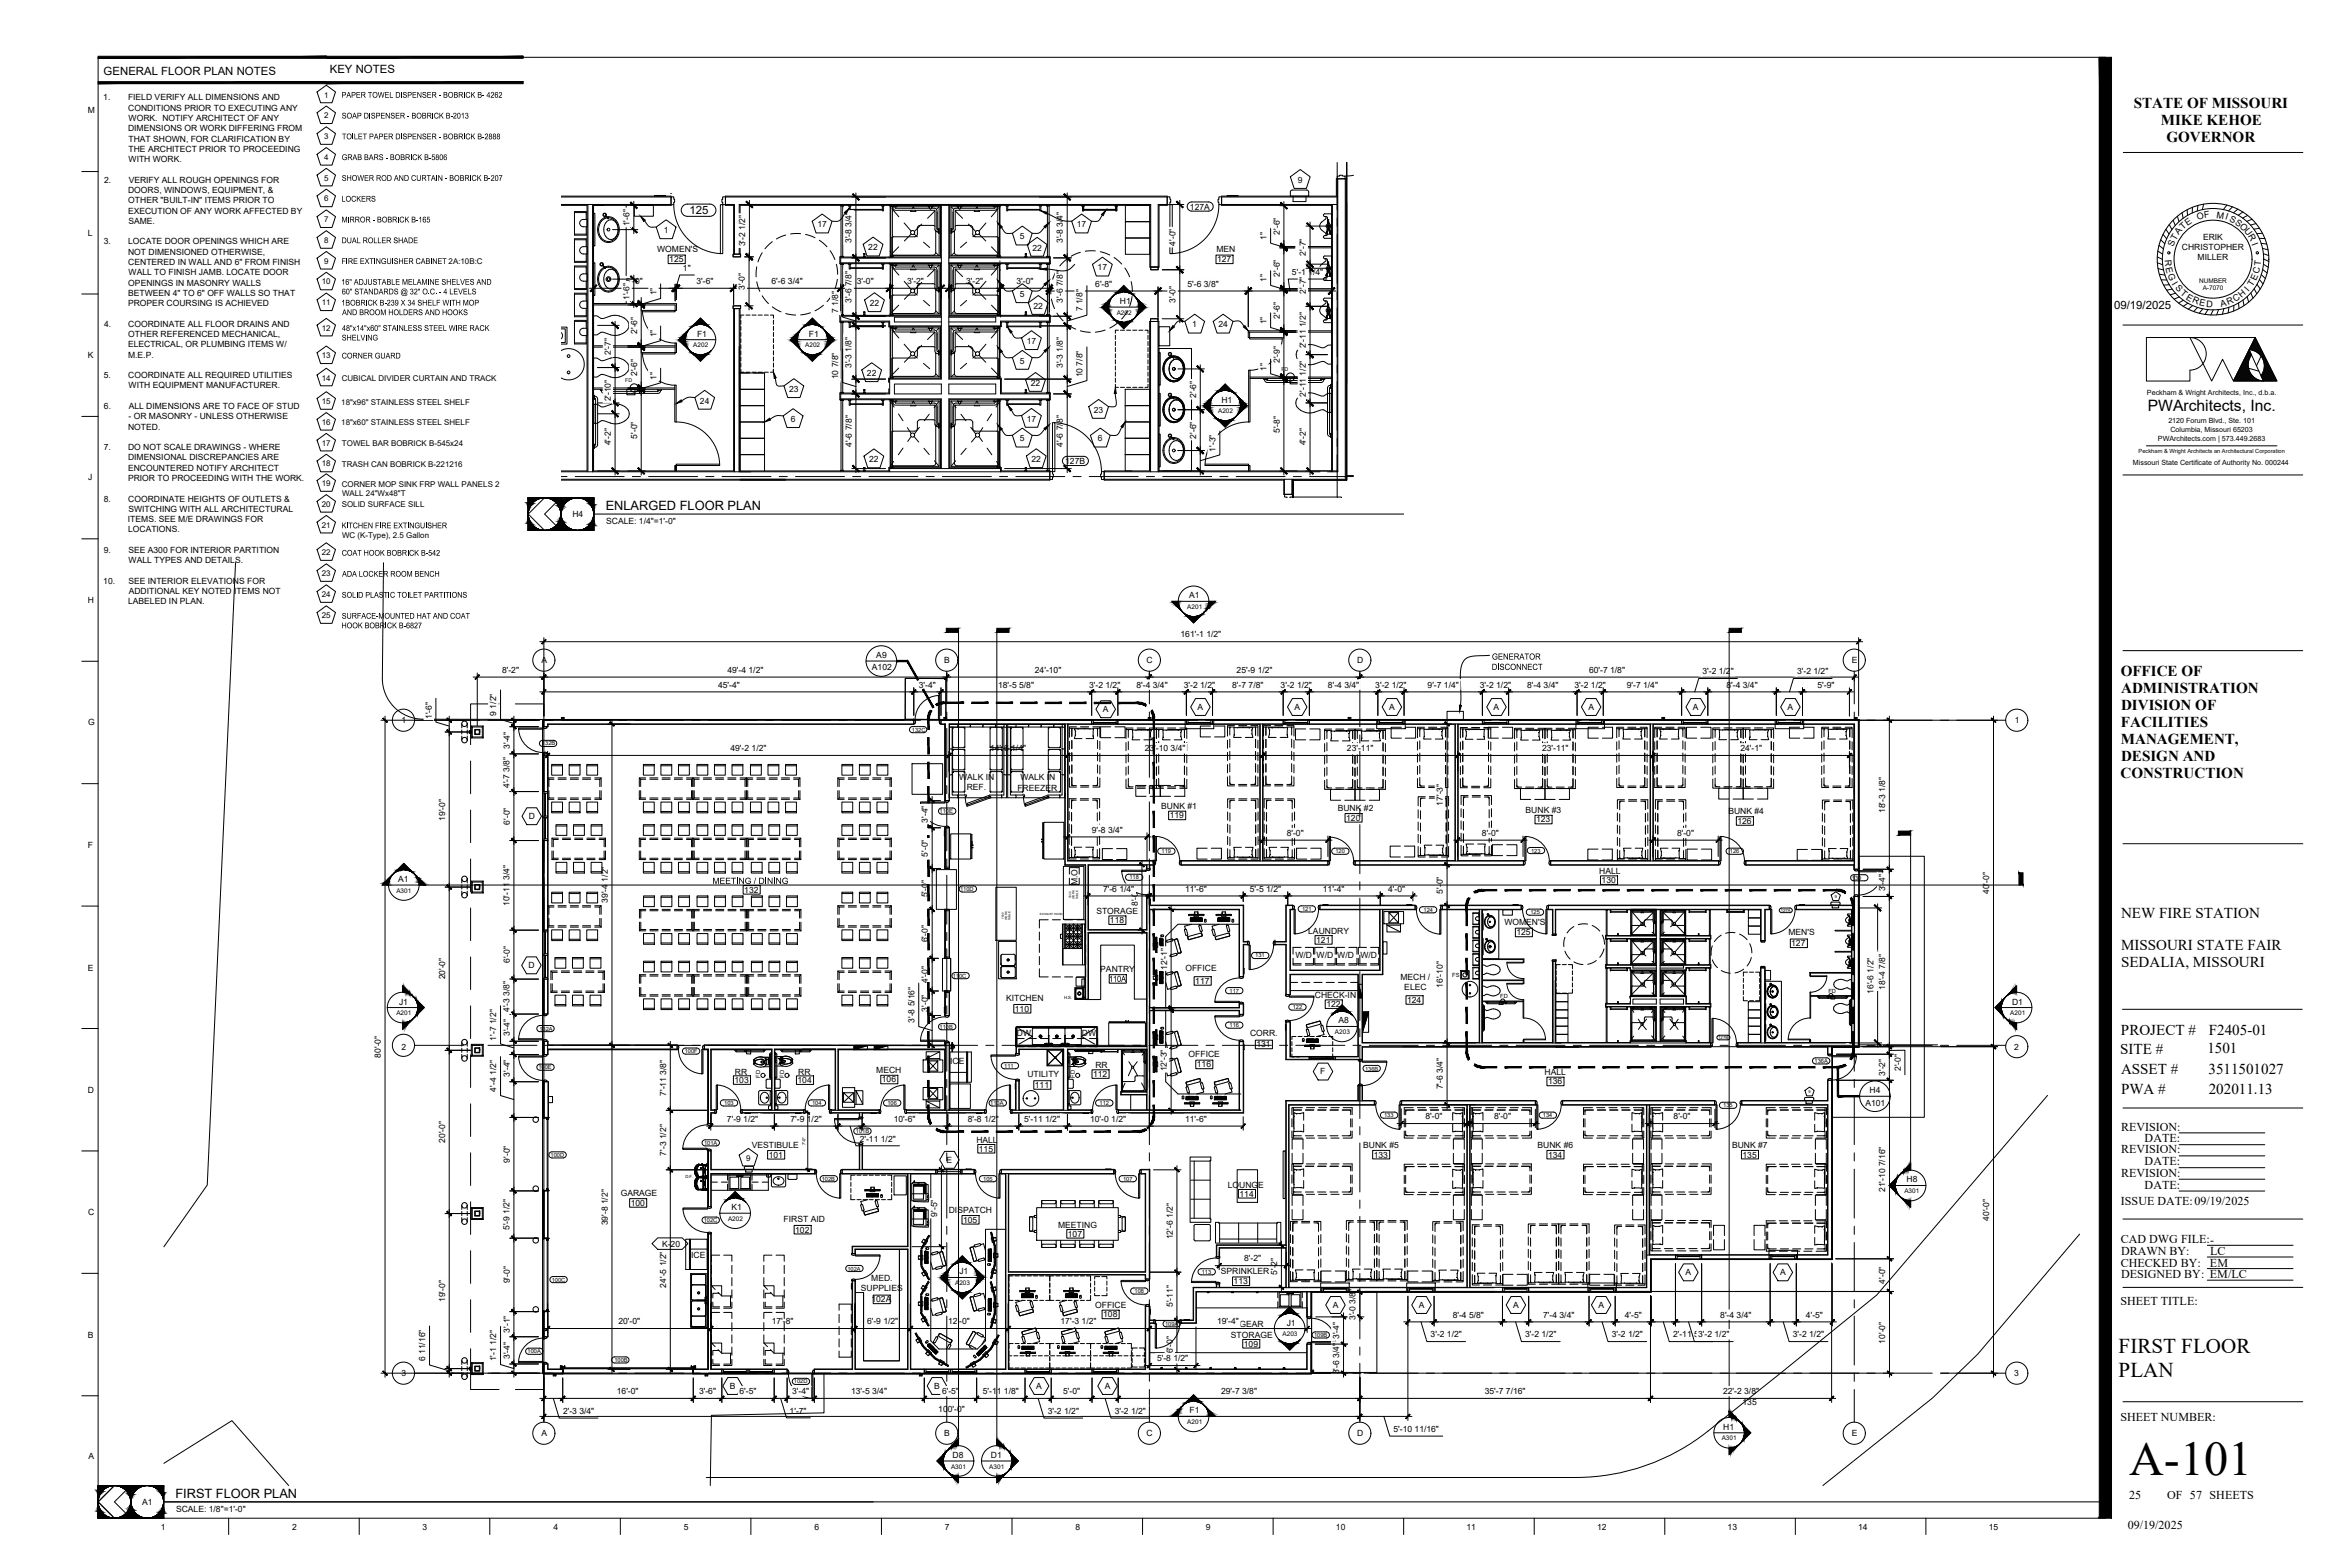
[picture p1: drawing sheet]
<svg xmlns="http://www.w3.org/2000/svg" width="914mm" height="610mm" viewBox="0 0 914 610" stroke-linecap="round" stroke-linejoin="round" font-family="sans-serif">
<defs><g id="words">
<text font-size="18.8" x="828.5" y="573.7">A-101</text>
<g font-size="8.2">
<text x="824.4" y="526.3">FIRST FLOOR</text>
<text x="824.4" y="535.5">PLAN</text>
</g>
<text font-size="6.1" x="835.7" y="160">PWArchitects, Inc.</text>
<g font-size="5.9">
<text x="830.3" y="42.2">STATE OF MISSOURI</text>
<text x="840.8" y="48.8">MIKE KEHOE</text>
<text x="842.9" y="55.4">GOVERNOR</text>
<text x="825.2" y="263">OFFICE OF</text>
<text x="825.4" y="269.6">ADMINISTRATION</text>
<text x="825.3" y="276.3">DIVISION OF</text>
<text x="825.3" y="282.9">FACILITIES</text>
<text x="825.3" y="289.5">MANAGEMENT,</text>
<text x="825.3" y="296.1">DESIGN AND</text>
<text x="825.2" y="302.8">CONSTRUCTION</text>
<text x="825.3" y="357.2">NEW FIRE STATION</text>
<text x="825.3" y="369.7">MISSOURI STATE FAIR</text>
<text x="825.3" y="376.3">SEDALIA, MISSOURI</text>
<text x="825.3" y="402.6">PROJECT #</text>
<text x="859.5" y="402.5">F2405-01</text>
<text x="825" y="409.9">SITE #</text>
<text x="858.9" y="409.7">1501</text>
<text x="825.3" y="417.8">ASSET #</text>
<text x="859.3" y="417.7">3511501027</text>
<text x="825.3" y="425.6">PWA #</text>
<text x="859.5" y="425.5">202011.13</text>
</g>
<g font-size="5">
<text x="235.7" y="198.5">ENLARGED FLOOR PLAN</text>
<text x="68.2" y="582.8">FIRST FLOOR PLAN</text>
</g>
<g font-size="4.7">
<text x="825.3" y="439.8">REVISION:</text>
<text x="825.3" y="448.7">REVISION:</text>
<text x="834.5" y="444.5">DATE:</text>
<text x="834.5" y="453.4">DATE:</text>
<text x="825.3" y="457.8">REVISION:</text>
<text x="834.5" y="462.5">DATE:</text>
<text x="825.3" y="468.8">ISSUE DATE:09/19/2025</text>
<text x="825.2" y="483.7">CAD DWG FILE:-</text>
<text x="825.3" y="488.3">DRAWN BY:</text>
<text x="859.9" y="488.3">LC</text>
<text x="825.2" y="492.7">CHECKED BY:</text>
<text x="825.3" y="497.3">DESIGNED BY: EM/LC</text>
<text x="859.9" y="492.7">EM</text>
<text x="825.1" y="507.7">SHEET TITLE:</text>
<text x="825.1" y="552.6">SHEET NUMBER:</text>
<text x="828.5" y="583.2">25</text>
<text x="843.2" y="583.2">OF 57 SHEETS</text>
<text x="828" y="594.8">09/19/2025</text>
</g>
<g font-size="4.4">
<text x="40.3" y="29.3">GENERAL FLOOR PLAN NOTES</text>
<text x="128.3" y="28.6">KEY NOTES</text>
<text x="268.3" y="83.4">125</text>
<text x="822.6" y="120.1">09/19/2025</text>
</g>
<g font-size="3.7">
<text x="580.5" y="256.6">GENERATOR</text>
<text x="580.5" y="260.6">DISCONNECT</text>
<text x="277.2" y="343.9">MEETING / DINING</text>
<text x="431.5" y="382">110A</text>
</g>
<g font-size="3.5">
<text x="132.9" y="38">PAPER TOWEL DISPENSER - BOBRICK B- 4262</text>
<text x="133" y="46.1">SOAP DISPENSER - BOBRICK B-2013</text>
<text x="133.1" y="54.2">TOILET PAPER DISPENSER - BOBRICK B-2888</text>
<text x="133" y="62.3">GRAB BARS - BOBRICK B-5806</text>
<text x="133" y="70.4">SHOWER ROD AND CURTAIN - BOBRICK B-207</text>
<text x="132.9" y="78.4">LOCKERS</text>
<text x="132.9" y="86.5">MIRROR - BOBRICK B-165</text>
<text x="849.4" y="89.6" transform="rotate(-42 849.4 89.6)">T</text>
<text x="851.2" y="88.1" transform="rotate(-34 851.2 88.1)">E</text>
<text x="855.2" y="85.7" transform="rotate(-16 855.2 85.7)">O</text>
<text x="857.8" y="85" transform="rotate(-8 857.8 85)">F</text>
<text x="862.3" y="84.7" transform="rotate(9 862.3 84.7)">M</text>
<text x="865.6" y="85.3" transform="rotate(18 865.6 85.3)">I</text>
<text x="867.3" y="85.9" transform="rotate(27 867.3 85.9)">S</text>
<text x="871.3" y="88.2" transform="rotate(44 871.3 88.2)">O</text>
<text x="873.1" y="90" transform="rotate(53 873.1 90)">U</text>
<text x="132.9" y="94.6">DUAL ROLLER SHADE</text>
<text x="845.7" y="95.9" transform="rotate(-68 845.7 95.9)">S</text>
<text x="846.6" y="93.6" transform="rotate(-60 846.6 93.6)">T</text>
<text x="847.8" y="91.6" transform="rotate(-51 847.8 91.6)">A</text>
<text x="874.6" y="91.9" transform="rotate(61 874.6 91.9)">R</text>
<text x="876.1" y="94.8" transform="rotate(70 876.1 94.8)">I</text>
<text x="842.3" y="101.2" transform="rotate(85 842.3 101.2)">R</text>
<text x="132.9" y="102.7">FIRE EXTINGUISHER CABINET</text>
<text x="842.7" y="104.2" transform="rotate(76 842.7 104.2)">E</text>
<text x="843.3" y="106.9" transform="rotate(67 843.3 106.9)">G</text>
<text x="879" y="106.6" transform="rotate(-76 879 106.6)">C</text>
<text x="879.7" y="103.6" transform="rotate(-85 879.7 103.6)">T</text>
<text x="132.8" y="110.8">16&quot; ADJUSTABLE MELAMINE SHELVES AND</text>
<text x="845" y="110.3" transform="rotate(58 845 110.3)">I</text>
<text x="846.2" y="112.2" transform="rotate(49 846.2 112.2)">S</text>
<text x="874.9" y="113.5" transform="rotate(-49 874.9 113.5)">I</text>
<text x="876.4" y="111.7" transform="rotate(-58 876.4 111.7)">T</text>
<text x="877.9" y="109.2" transform="rotate(-67 877.9 109.2)">E</text>
<text x="132.8" y="118.9">1BOBRICK B-239 X 34 SHELF WITH MOP</text>
<text x="133" y="114.5">60&quot; STANDARDS @ 32&quot; O.C. - 4 LEVELS</text>
<text x="848.2" y="114.4" transform="rotate(40 848.2 114.4)">T</text>
<text x="850.4" y="116.2" transform="rotate(31 850.4 116.2)">E</text>
<text x="852.8" y="117.7" transform="rotate(22 852.8 117.7)">R</text>
<text x="855.6" y="118.8" transform="rotate(13 855.6 118.8)">E</text>
<text x="858.4" y="119.4" transform="rotate(4 858.4 119.4)">D</text>
<text x="864.3" y="119.3" transform="rotate(-13 864.3 119.3)">A</text>
<text x="867" y="118.6" transform="rotate(-22 867 118.6)">R</text>
<text x="869.7" y="117.5" transform="rotate(-31 869.7 117.5)">C</text>
<text x="872.2" y="116" transform="rotate(-40 872.2 116)">H</text>
<text x="133.1" y="122.6">AND BROOM HOLDERS AND HOOKS</text>
<text x="133.1" y="128.7">48&quot;x14&quot;x60&quot; STAINLESS STEEL WIRE RACK</text>
<text x="133" y="132.5">SHELVING</text>
<text x="133" y="139.5">CORNER GUARD</text>
<text x="132.9" y="205.5">KITCHEN FIRE EXTINGUISHER</text>
<text x="133" y="216.2">COAT HOOK BOBRICK B-542</text>
<text x="133.1" y="224.3">ADA LOCKER ROOM BENCH</text>
<text x="133" y="232.5">SOLID PLASTIC TOILET PARTITIONS</text>
<text x="132.9" y="244.4">HOOK BOBRICK B-6827</text>
<text x="133" y="240.7">SURFACE-MOUNTED HAT AND COAT</text>
</g>
<g font-size="3.3">
<text x="40.2" y="39">1.</text>
<text x="49.8" y="39">FIELD VERIFY ALL DIMENSIONS AND</text>
<text x="34.2" y="44.1">M</text>
<text x="49.9" y="43">CONDITIONS PRIOR TO EXECUTING ANY</text>
<text x="50" y="47">WORK. NOTIFY ARCHITECT OF ANY</text>
<text x="49.8" y="51.1">DIMENSIONS OR WORK DIFFERING FROM</text>
<text x="50" y="55.1">THAT SHOWN, FOR CLARIFICATION BY</text>
<text x="50" y="59.1">THE ARCHITECT PRIOR TO PROCEEDING</text>
<text x="50" y="63.1">WITH WORK.</text>
<text x="40.5" y="71.1">2.</text>
<text x="50.1" y="71.1">VERIFY ALL ROUGH OPENINGS FOR</text>
<text x="505" y="71.1">9</text>
<text x="49.8" y="75.1">DOORS, WINDOWS, EQUIPMENT, &amp;</text>
<text x="49.8" y="83.1">EXECUTION OF ANY WORK AFFECTED BY</text>
<text x="49.9" y="79.1">OTHER &quot;BUILT-IN&quot; ITEMS PRIOR TO</text>
<text x="463" y="81.5">127A</text>
<text x="49.9" y="87.1">SAME.</text>
<text x="245" y="88" transform="rotate(-90 245 88)">1'-6&quot;</text>
<text x="318" y="88.4">17</text>
<text x="419" y="88.4">17</text>
<text x="34.2" y="91.8">L</text>
<text x="40.4" y="95.1">3.</text>
<text x="49.8" y="95.1">LOCATE DOOR OPENINGS WHICH ARE</text>
<text x="258.3" y="90.6">1</text>
<text x="290" y="95.8" transform="rotate(-90 290 95.8)">3'-2 1/2&quot;</text>
<text x="331.4" y="94.6" transform="rotate(-90 331.4 94.6)">3'-8 3/4&quot;</text>
<text x="396.9" y="93.1">5</text>
<text x="413.6" y="94.6" transform="rotate(-90 413.6 94.6)">3'-8 3/4&quot;</text>
<text x="457.4" y="95.5" transform="rotate(-90 457.4 95.5)">4'-0&quot;</text>
<text x="492.8" y="93.4" transform="rotate(-90 492.8 93.4)">1&quot;</text>
<text x="497.9" y="91.2" transform="rotate(-90 497.9 91.2)">2'-6&quot;</text>
<text x="857.2" y="93.3">ERIK</text>
<text x="49.8" y="99.1">NOT DIMENSIONED OTHERWISE,</text>
<text x="255.7" y="98.1">WOMEN'S</text>
<text x="337.9" y="97.4">22</text>
<text x="401.7" y="97.5">22</text>
<text x="473.3" y="98.1">MEN</text>
<text x="508.1" y="99.4" transform="rotate(-90 508.1 99.4)">2'-7&quot;</text>
<text x="849" y="97.3">CHRISTOPHER</text>
<text x="855.1" y="101.2">MILLER</text>
<text x="49.9" y="103.1">CENTERED IN WALL AND 6&quot; FROM FINISH</text>
<text x="50" y="107.1">WALL TO FINISH JAMB. LOCATE DOOR</text>
<text x="260.4" y="102">125</text>
<text x="265.7" y="105.4">1&quot;</text>
<text x="427.1" y="105.2">17</text>
<text x="473.6" y="102">127</text>
<text x="497.9" y="107.6" transform="rotate(-90 497.9 107.6)">2'-6&quot;</text>
<text x="502.7" y="106.9">5'-1 1/4&quot;</text>
<text x="49.9" y="111.1">OPENINGS IN MASONRY WALLS</text>
<text x="243.5" y="110.5">5'-0&quot;</text>
<text x="271" y="110.5">3'-6&quot;</text>
<text x="289.8" y="112.8" transform="rotate(-90 289.8 112.8)">3'-0&quot;</text>
<text x="300.2" y="110.5">6'-6 3/4&quot;</text>
<text x="333.3" y="110.5">3'-0&quot;</text>
<text x="352.9" y="110.5">3'-2&quot;</text>
<text x="375.9" y="110.5">3'-2&quot;</text>
<text x="395.5" y="110.5">3'-0&quot;</text>
<text x="426.2" y="111.6">6'-8&quot;</text>
<text x="462.1" y="111.6">5'-6 3/8&quot;</text>
<text x="492.8" y="109.8" transform="rotate(-90 492.8 109.8)">1&quot;</text>
<text x="49.8" y="119.2">PROPER COURSING IS ACHIEVED</text>
<text x="49.8" y="115.2">BETWEEN 4&quot; TO 6&quot; OFF WALLS SO THAT</text>
<text x="245" y="116.8" transform="rotate(-90 245 116.8)">1'-6&quot;</text>
<text x="255.5" y="114.9" transform="rotate(-90 255.5 114.9)">1&quot;</text>
<text x="331.4" y="117.7" transform="rotate(-90 331.4 117.7)">3'-6 7/8&quot;</text>
<text x="338.4" y="119">22</text>
<text x="396.9" y="115.5">5</text>
<text x="413.6" y="117.7" transform="rotate(-90 413.6 117.7)">3'-6 7/8&quot;</text>
<text x="435.8" y="118.3">H1</text>
<text x="457.4" y="117.8" transform="rotate(-90 457.4 117.8)">3'-0&quot;</text>
<text x="508.1" y="114.3" transform="rotate(-90 508.1 114.3)">2'-7&quot;</text>
<text x="326.2" y="121.9" transform="rotate(-90 326.2 121.9)">7 1/8&quot;</text>
<text x="402.1" y="120.1">22</text>
<text x="421.3" y="121.2" transform="rotate(-90 421.3 121.2)">7 1/8&quot;</text>
<text x="497.9" y="124.1" transform="rotate(-90 497.9 124.1)">2'-6&quot;</text>
<text x="40.5" y="127.1">4.</text>
<text x="49.9" y="127.1">COORDINATE ALL FLOOR DRAINS AND</text>
<text x="49.9" y="131.2">OTHER REFERENCED MECHANICAL,</text>
<text x="247.9" y="129.9" transform="rotate(-90 247.9 129.9)">2'-6&quot;</text>
<text x="255.5" y="131.3" transform="rotate(-90 255.5 131.3)">1&quot;</text>
<text x="271.2" y="131">F1</text>
<text x="314.8" y="131">F1</text>
<text x="463.9" y="127.4">1</text>
<text x="474.1" y="127.4">24</text>
<text x="492.8" y="126.2" transform="rotate(-90 492.8 126.2)">1&quot;</text>
<text x="49.8" y="135.2">ELECTRICAL, OR PLUMBING ITEMS W/</text>
<text x="399.5" y="133.8">17</text>
<text x="508.1" y="135.6" transform="rotate(-90 508.1 135.6)">2'-11 1/2&quot;</text>
<text x="34.2" y="139.2">K</text>
<text x="49.8" y="139.1">M.E.P.</text>
<text x="237.7" y="138.1" transform="rotate(-90 237.7 138.1)">2'-7&quot;</text>
<text x="331.4" y="143.2" transform="rotate(-90 331.4 143.2)">3'-3 1/8&quot;</text>
<text x="396.9" y="141.4">5</text>
<text x="413.6" y="143.2" transform="rotate(-90 413.6 143.2)">3'-3 1/8&quot;</text>
<text x="497.9" y="141.2" transform="rotate(-90 497.9 141.2)">2'-9&quot;</text>
<text x="40.4" y="147.1">5.</text>
<text x="49.9" y="147.1">COORDINATE ALL REQUIRED UTILITIES</text>
<text x="247.9" y="146.3" transform="rotate(-90 247.9 146.3)">2'-6&quot;</text>
<text x="255.5" y="147.7" transform="rotate(-90 255.5 147.7)">1&quot;</text>
<text x="326.2" y="147.6" transform="rotate(-90 326.2 147.6)">10 7/8&quot;</text>
<text x="337.3" y="146.3">22</text>
<text x="421.3" y="146.8" transform="rotate(-90 421.3 146.8)">10 7/8&quot;</text>
<text x="492.8" y="144.2" transform="rotate(-90 492.8 144.2)">1&quot;</text>
<text x="50" y="151.1">WITH EQUIPMENT MANUFACTURER.</text>
<text x="307" y="152.4">23</text>
<text x="401.1" y="150">22</text>
<text x="465.4" y="154.7" transform="rotate(-90 465.4 154.7)">2'-6&quot;</text>
<text x="508.1" y="154.3" transform="rotate(-90 508.1 154.3)">2'-11 1/2&quot;</text>
<text x="40.4" y="159.1">6.</text>
<text x="50.1" y="159.1">ALL DIMENSIONS ARE TO FACE OF STUD</text>
<text x="237.7" y="156.2" transform="rotate(-90 237.7 156.2)">2'-10&quot;</text>
<text x="272.4" y="157">24</text>
<text x="425.6" y="160.5">23</text>
<text x="475.2" y="156.6">H1</text>
<text x="49.8" y="167.1">NOTED.</text>
<text x="50" y="163.1">- OR MASONRY - UNLESS OTHERWISE</text>
<text x="307.7" y="164.1">6</text>
<text x="399.5" y="164">17</text>
<text x="237.7" y="173.2" transform="rotate(-90 237.7 173.2)">4'-2&quot;</text>
<text x="247.9" y="170.6" transform="rotate(-90 247.9 170.6)">5'-0&quot;</text>
<text x="331.4" y="173.8" transform="rotate(-90 331.4 173.8)">4'-6 7/8&quot;</text>
<text x="396.9" y="171.6">5</text>
<text x="413.6" y="173.8" transform="rotate(-90 413.6 173.8)">4'-6 7/8&quot;</text>
<text x="427.2" y="171.7">6</text>
<text x="465.4" y="170.6" transform="rotate(-90 465.4 170.6)">2'-6&quot;</text>
<text x="497.9" y="168.5" transform="rotate(-90 497.9 168.5)">5'-8&quot;</text>
<text x="508.1" y="173.2" transform="rotate(-90 508.1 173.2)">4'-2&quot;</text>
<text x="40.4" y="175.1">7.</text>
<text x="49.8" y="175.1">DO NOT SCALE DRAWINGS - WHERE</text>
<text x="49.8" y="179.1">DIMENSIONAL DISCREPANCIES ARE</text>
<text x="338.2" y="179.8">22</text>
<text x="401.4" y="179.7">22</text>
<text x="473" y="175.7" transform="rotate(-90 473 175.7)">1'-3&quot;</text>
<text x="49.8" y="183.1">ENCOUNTERED NOTIFY ARCHITECT</text>
<text x="414.5" y="180.5">127B</text>
<text x="34.4" y="186.9">J</text>
<text x="49.8" y="187.1">PRIOR TO PROCEEDING WITH THE WORK.</text>
<text x="40.4" y="195.1">8.</text>
<text x="49.9" y="195.1">COORDINATE HEIGHTS OF OUTLETS &amp;</text>
<text x="49.8" y="203.1">ITEMS. SEE M/E DRAWINGS FOR</text>
<text x="49.9" y="199.1">SWITCHING WITH ALL ARCHITECTURAL</text>
<text x="222.7" y="201.2">H4</text>
<text x="235.8" y="203.8">SCALE: 1/4&quot;=1'-0&quot;</text>
<text x="49.8" y="207.2">LOCATIONS.</text>
<text x="40.4" y="215.1">9.</text>
<text x="49.9" y="215.1">SEE A300 FOR INTERIOR PARTITION</text>
<text x="50" y="219.1">WALL TYPES AND DETAILS.</text>
<text x="40.2" y="227.1">10.</text>
<text x="49.9" y="227.1">SEE INTERIOR ELEVATIONS FOR</text>
<text x="50.1" y="231.1">ADDITIONAL KEY NOTED ITEMS NOT</text>
<text x="462.7" y="232.7">A1</text>
<text x="34.2" y="234.6">H</text>
<text x="49.8" y="235.1">LABELED IN PLAN.</text>
<text x="459.4" y="248">161'-1 1/2&quot;</text>
<text x="341" y="255.9">A9</text>
<text x="195.4" y="261.8">8'-2&quot;</text>
<text x="210.6" y="258">A</text>
<text x="283.1" y="261.8">49'-4 1/2&quot;</text>
<text x="339.3" y="260.8">A102</text>
<text x="367.4" y="258">B</text>
<text x="402.7" y="261.8">24'-10&quot;</text>
<text x="446.2" y="258">C</text>
<text x="481.2" y="261.8">25'-9 1/2&quot;</text>
<text x="528" y="258">D</text>
<text x="618.3" y="261.8">60'-7 1/8&quot;</text>
<text x="662.4" y="262.3">3'-2 1/2&quot;</text>
<text x="699.3" y="262.3">3'-2 1/2&quot;</text>
<text x="720.5" y="258">E</text>
<text x="279.4" y="267.5">45'-4&quot;</text>
<text x="357.5" y="267.5">3'-4&quot;</text>
<text x="388.3" y="267.5">18'-5 5/8&quot;</text>
<text x="423.8" y="267.5">3'-2 1/2&quot;</text>
<text x="442.2" y="267.5">8'-4 3/4&quot;</text>
<text x="460.6" y="267.5">3'-2 1/2&quot;</text>
<text x="479.5" y="267.5">8'-7 7/8&quot;</text>
<text x="498.3" y="267.5">3'-2 1/2&quot;</text>
<text x="516.7" y="267.5">8'-4 3/4&quot;</text>
<text x="535.1" y="267.5">3'-2 1/2&quot;</text>
<text x="555.5" y="267.5">9'-7 1/4&quot;</text>
<text x="575.8" y="267.5">3'-2 1/2&quot;</text>
<text x="594.3" y="267.5">8'-4 3/4&quot;</text>
<text x="612.7" y="267.5">3'-2 1/2&quot;</text>
<text x="633" y="267.5">9'-7 1/4&quot;</text>
<text x="671.8" y="267.5">8'-4 3/4&quot;</text>
<text x="707.2" y="267.5">5'-9&quot;</text>
<text x="156.2" y="281.4">1</text>
<text x="168" y="279.7" transform="rotate(-90 168 279.7)">1'-6&quot;</text>
<text x="193.1" y="278.4" transform="rotate(-90 193.1 278.4)">9 1/2&quot;</text>
<text x="429.2" y="277">A</text>
<text x="466" y="276.2">A</text>
<text x="503.7" y="276.2">A</text>
<text x="540.5" y="276.2">A</text>
<text x="581.2" y="276.2">A</text>
<text x="618" y="276.2">A</text>
<text x="658.7" y="276.2">A</text>
<text x="695.6" y="276.2">A</text>
<text x="783.9" y="281.4">1</text>
<text x="34.3" y="282.2">G</text>
<text x="198.3" y="291.3" transform="rotate(-90 198.3 291.3)">3'-4&quot;</text>
<text x="284.2" y="292.2">49'-2 1/2&quot;</text>
<text x="385.3" y="292.2">14'-6 1/4&quot;</text>
<text x="445.4" y="292.2">23'-10 3/4&quot;</text>
<text x="524.1" y="292.3">23'-11&quot;</text>
<text x="600.1" y="292.3">23'-11&quot;</text>
<text x="677.2" y="292.3">24'-1&quot;</text>
<text x="373.2" y="303.4">WALK IN</text>
<text x="397" y="303.6">WALK IN</text>
<text x="198.3" y="306.6" transform="rotate(-90 198.3 306.6)">4'-7 3/8&quot;</text>
<text x="376.2" y="307.4">REF.</text>
<text x="395.9" y="307.6">FREEZER</text>
<text x="451.9" y="314.6">BUNK #1</text>
<text x="520.5" y="315.5">BUNK #2</text>
<text x="561.4" y="313.4" transform="rotate(-90 561.4 313.4)">17'-3&quot;</text>
<text x="593.6" y="316.3">BUNK #3</text>
<text x="672.5" y="316.7">BUNK #4</text>
<text x="733.5" y="316.3" transform="rotate(-90 733.5 316.3)">18'-3 1/8&quot;</text>
<text x="173.2" y="319.3" transform="rotate(-90 173.2 319.3)">19'-0&quot;</text>
<text x="198.3" y="320.8" transform="rotate(-90 198.3 320.8)">6'-0&quot;</text>
<text x="205.8" y="318.7">D</text>
<text x="361.1" y="320" transform="rotate(-90 361.1 320)">3'-4&quot;</text>
<text x="424.8" y="323.9">9'-8 3/4&quot;</text>
<text x="455.2" y="318.4">119</text>
<text x="523.8" y="319.3">120</text>
<text x="597.7" y="320">123</text>
<text x="676.1" y="320.5">126</text>
<text x="34.2" y="329.9">F</text>
<text x="500.7" y="325.2">8'-0&quot;</text>
<text x="576.6" y="325.2">8'-0&quot;</text>
<text x="652.6" y="325.2">8'-0&quot;</text>
<text x="361.1" y="333.3" transform="rotate(-90 361.1 333.3)">5'-0&quot;</text>
<text x="622.2" y="340">HALL</text>
<text x="154.9" y="343.1">A1</text>
<text x="289.6" y="347.3">132</text>
<text x="419.3" y="344.4" transform="rotate(-90 419.3 344.4)">M.O.</text>
<text x="429.2" y="346.9">7'-6 1/4&quot;</text>
<text x="461.1" y="346.9">11'-6&quot;</text>
<text x="486.3" y="346.9">5'-5 1/2&quot;</text>
<text x="514.7" y="347">11'-4&quot;</text>
<text x="540.2" y="346.9">4'-0&quot;</text>
<text x="561.4" y="347.7" transform="rotate(-90 561.4 347.7)">5'-0&quot;</text>
<text x="623.2" y="343.5">130</text>
<text x="733.5" y="346.8" transform="rotate(-90 733.5 346.8)">3'-4&quot;</text>
<text x="774" y="347.9" transform="rotate(-90 774 347.9)">40'-0&quot;</text>
<text x="198.3" y="352.5" transform="rotate(-90 198.3 352.5)">10'-11 3/4&quot;</text>
<text x="236.5" y="351.2" transform="rotate(-90 236.5 351.2)">39'-4 1/2&quot;</text>
<text x="361.1" y="349.1" transform="rotate(-90 361.1 349.1)">5'-0&quot;</text>
<text x="442.7" y="352.4" transform="rotate(-90 442.7 352.4)">8'-0&quot;</text>
<text x="426.6" y="355.6">STORAGE</text>
<text x="431.9" y="359.1">118</text>
<text x="585.4" y="360">WOMEN'S</text>
<text x="509" y="363.3">LAUNDRY</text>
<text x="590.1" y="363.9">125</text>
<text x="695.9" y="363.9">MEN'S</text>
<text x="361.1" y="366.6" transform="rotate(-90 361.1 366.6)">6'-0&quot;</text>
<text x="512.1" y="366.8">121</text>
<text x="697" y="368.1">127</text>
<text x="34.2" y="377.6">E</text>
<text x="198.3" y="374.7" transform="rotate(-90 198.3 374.7)">6'-0&quot;</text>
<text x="205.7" y="376.7">D</text>
<text x="454.1" y="377.3" transform="rotate(-90 454.1 377.3)">12'-1&quot;</text>
<text x="461.2" y="377.9">OFFICE</text>
<text x="504.1" y="372.8">W/D W/D W/D</text>
<text x="529.4" y="372.6">W/D</text>
<text x="173.2" y="381" transform="rotate(-90 173.2 381)">20'-0&quot;</text>
<text x="361.1" y="382.4" transform="rotate(-90 361.1 382.4)">4'-0&quot;</text>
<text x="428.1" y="378.2">PANTRY</text>
<text x="465.1" y="382.8">117</text>
<text x="544.9" y="381.3">MECH /</text>
<text x="391.5" y="389.3">KITCHEN</text>
<text x="511.6" y="388.2">CHECK-IN</text>
<text x="546.4" y="385.3">ELEC</text>
<text x="561.4" y="384.3" transform="rotate(-90 561.4 384.3)">16'-10&quot;</text>
<text x="728.9" y="386.6" transform="rotate(-90 728.9 386.6)">16'-6 1/2&quot;</text>
<text x="733.5" y="385.1" transform="rotate(-90 733.5 385.1)">18'-4 7/8&quot;</text>
<text x="155.3" y="390.8">J1</text>
<text x="198.3" y="393.7" transform="rotate(-90 198.3 393.7)">4'-3 3/8&quot;</text>
<text x="361.1" y="393.6" transform="rotate(-90 361.1 393.6)">3'-0&quot;</text>
<text x="394.9" y="393.6">110</text>
<text x="516.1" y="391.8">122</text>
<text x="547.5" y="390.2">124</text>
<text x="782.9" y="390.8">D1</text>
<text x="355.8" y="397.9" transform="rotate(-90 355.8 397.9)">3'-8 5/16&quot;</text>
<text x="520.8" y="398.1">A8</text>
<text x="193.1" y="404.9" transform="rotate(-90 193.1 404.9)">1'-7 1/2&quot;</text>
<text x="198.3" y="403.1" transform="rotate(-90 198.3 403.1)">3'-4&quot;</text>
<text x="395.7" y="403.2">DW</text>
<text x="421" y="403.1">DW</text>
<text x="486.4" y="402.9">CORR.</text>
<text x="488.9" y="407.5">131</text>
<text x="148.2" y="411.4" transform="rotate(-90 148.2 411.4)">80'-0&quot;</text>
<text x="156.2" y="408.4">2</text>
<text x="369.7" y="414">ICE</text>
<text x="462.5" y="411.1">OFFICE</text>
<text x="783.8" y="408.4">2</text>
<text x="198.3" y="418.8" transform="rotate(-90 198.3 418.8)">3'-4&quot;</text>
<text x="285.9" y="418.4">RR</text>
<text x="310.6" y="418.1">RR</text>
<text x="340.9" y="417.5">MECH</text>
<text x="399.8" y="419.2">UTILITY</text>
<text x="425.3" y="419">112</text>
<text x="426.2" y="415.5">RR</text>
<text x="454.1" y="416.8" transform="rotate(-90 454.1 416.8)">12'-3&quot;</text>
<text x="465.7" y="415.2">116</text>
<text x="513.7" y="418">F</text>
<text x="601" y="418.2">HALL</text>
<text x="733.5" y="418.5" transform="rotate(-90 733.5 418.5)">3'-2&quot;</text>
<text x="739.6" y="416.6" transform="rotate(-90 739.6 416.6)">2'-0&quot;</text>
<text x="34.2" y="425">D</text>
<text x="193.1" y="424.7" transform="rotate(-90 193.1 424.7)">4'-4 1/2&quot;</text>
<text x="285.8" y="421.3">103</text>
<text x="310.3" y="421.3">104</text>
<text x="343.1" y="421.1">106</text>
<text x="402.7" y="423.2">111</text>
<text x="561.4" y="423.8" transform="rotate(-90 561.4 423.8)">7'-6 3/4&quot;</text>
<text x="602.4" y="421.9">136</text>
<text x="727.5" y="425.2">H4</text>
<text x="259.2" y="426.3" transform="rotate(-90 259.2 426.3)">7'-11 3/8&quot;</text>
<text x="725.9" y="430.1">A101</text>
<text x="282.9" y="436.4">7'-9 1/2&quot;</text>
<text x="307.6" y="436.4">7'-9 1/2&quot;</text>
<text x="347.8" y="436.4">10'-6&quot;</text>
<text x="376.5" y="436.4">8'-8 1/2&quot;</text>
<text x="398.5" y="436.4">5'-11 1/2&quot;</text>
<text x="424.2" y="436.4">10'-0 1/2&quot;</text>
<text x="461.1" y="436.4">11'-6&quot;</text>
<text x="554.7" y="435.5">8'-0&quot;</text>
<text x="581.3" y="435.5">8'-0&quot;</text>
<text x="651.2" y="435.5">8'-0&quot;</text>
<text x="173.2" y="444.5" transform="rotate(-90 173.2 444.5)">20'-0&quot;</text>
<text x="259.2" y="449.6" transform="rotate(-90 259.2 449.6)">7'-3 1/2&quot;</text>
<text x="292.6" y="446.5">VESTIBULE</text>
<text x="334.5" y="444.1">2'-11 1/2&quot;</text>
<text x="379.9" y="444.5">HALL</text>
<text x="380.9" y="448">115</text>
<text x="530.4" y="446.6">BUNK #5</text>
<text x="598.3" y="446.6">BUNK #6</text>
<text x="674" y="446.6">BUNK #7</text>
<text x="198.3" y="452.3" transform="rotate(-90 198.3 452.3)">9'-0&quot;</text>
<text x="299.1" y="450.4">101</text>
<text x="368.3" y="452.3">E</text>
<text x="534.5" y="450.3">133</text>
<text x="602.4" y="450.3">134</text>
<text x="678" y="450.3">135</text>
<text x="477.8" y="462">LOUNGE</text>
<text x="741.8" y="460">H8</text>
<text x="241.5" y="465.2">GARAGE</text>
<text x="482.3" y="465.6">114</text>
<text x="733.6" y="463.8" transform="rotate(-90 733.6 463.8)">21'-10 7/16&quot;</text>
<text x="34.3" y="472.6">C</text>
<text x="245.4" y="469.1">100</text>
<text x="284.6" y="470.8">K1</text>
<text x="364.7" y="473.3" transform="rotate(-90 364.7 473.3)">9'-5&quot;</text>
<text x="369.2" y="472">DISPATCH</text>
<text x="198.3" y="478.6" transform="rotate(-90 198.3 478.6)">5'-9 1/2&quot;</text>
<text x="236.5" y="476.7" transform="rotate(-90 236.5 476.7)">39'-8 1/2&quot;</text>
<text x="304.9" y="475.4">FIRST AID</text>
<text x="309.4" y="479.5">102</text>
<text x="374.8" y="475.7">105</text>
<text x="411.7" y="477.6">MEETING</text>
<text x="774" y="474.9" transform="rotate(-90 774 474.9)">40'-0&quot;</text>
<text x="257.6" y="484.9">K-20</text>
<text x="415.5" y="481.1">107</text>
<text x="456.3" y="482.1" transform="rotate(-90 456.3 482.1)">12'-6 1/2&quot;</text>
<text x="268.9" y="489.3">ICE</text>
<text x="484.1" y="490.7">8'-2&quot;</text>
<text x="373.3" y="495.8">J1</text>
<text x="475.1" y="495.6">SPRINKLER</text>
<text x="497" y="495.9" transform="rotate(-90 497 495.9)">5'-2&quot;</text>
<text x="655.9" y="496.1">A</text>
<text x="692.6" y="496.1">A</text>
<text x="198.3" y="499.3" transform="rotate(-90 198.3 499.3)">9'-0&quot;</text>
<text x="259.2" y="500.9" transform="rotate(-90 259.2 500.9)">24'-5 1/2&quot;</text>
<text x="335" y="502.2">SUPPLIES</text>
<text x="339" y="498.2">MED.</text>
<text x="480" y="499.6">113</text>
<text x="733.6" y="499.3" transform="rotate(-90 733.6 499.3)">4'-0&quot;</text>
<text x="173.2" y="506.6" transform="rotate(-90 173.2 506.6)">19'-0&quot;</text>
<text x="339.1" y="506.6">102A</text>
<text x="426.1" y="508.8">OFFICE</text>
<text x="456.3" y="508.5" transform="rotate(-90 456.3 508.5)">5'-11&quot;</text>
<text x="518.6" y="508.8">A</text>
<text x="552" y="508.8">A</text>
<text x="588.8" y="508.8">A</text>
<text x="621.9" y="508.8">A</text>
<text x="240.6" y="515.2">20'-0&quot;</text>
<text x="300.3" y="515.2">17'-8&quot;</text>
<text x="337.4" y="515.2">6'-9 1/2&quot;</text>
<text x="368.9" y="515.2">12'-0&quot;</text>
<text x="412.7" y="515.2">17'-3 1/2&quot;</text>
<text x="429.3" y="512.5">108</text>
<text x="473.6" y="515.2">19'-4&quot;</text>
<text x="500.7" y="515.7">J1</text>
<text x="527.5" y="513.6" transform="rotate(-90 527.5 513.6)">3'-0 3/8&quot;</text>
<text x="565.2" y="512.6">8'-4 5/8&quot;</text>
<text x="600.5" y="512.6">7'-4 3/4&quot;</text>
<text x="632.2" y="512.6">4'-5&quot;</text>
<text x="669.4" y="512.6">8'-4 3/4&quot;</text>
<text x="702.7" y="512.6">4'-5&quot;</text>
<text x="34.2" y="520.5">B</text>
<text x="198.3" y="518.4" transform="rotate(-90 198.3 518.4)">3'-1&quot;</text>
<text x="479" y="520.4">STORAGE</text>
<text x="482.3" y="516.4">GEAR</text>
<text x="521.1" y="520.9" transform="rotate(-90 521.1 520.9)">3'-4&quot;</text>
<text x="556.7" y="520.3">3'-2 1/2&quot;</text>
<text x="593.5" y="520.3">3'-2 1/2&quot;</text>
<text x="627.1" y="520.3">3'-2 1/2&quot;</text>
<text x="651" y="520.3">2'-11 5/8&quot;</text>
<text x="660.8" y="520.3">3'-2 1/2&quot;</text>
<text x="697.6" y="520.3">3'-2 1/2&quot;</text>
<text x="456.3" y="526.5" transform="rotate(-90 456.3 526.5)">6'-0&quot;</text>
<text x="484" y="523.9">109</text>
<text x="733.6" y="522.7" transform="rotate(-90 733.6 522.7)">10'-0&quot;</text>
<text x="165.5" y="529.6" transform="rotate(-90 165.5 529.6)">6 11/16&quot;</text>
<text x="193.1" y="529.6" transform="rotate(-90 193.1 529.6)">1'-1 1/2&quot;</text>
<text x="198.3" y="528.6" transform="rotate(-90 198.3 528.6)">3'-4&quot;</text>
<text x="450.2" y="529.6">5'-8 1/2&quot;</text>
<text x="156.2" y="535.4">3</text>
<text x="521.1" y="534.6" transform="rotate(-90 521.1 534.6)">3'-6 3/4&quot;</text>
<text x="783.7" y="535.4">3</text>
<text x="240" y="542.4">16'-0&quot;</text>
<text x="272" y="542.4">3'-6&quot;</text>
<text x="284" y="540.3">B</text>
<text x="287.8" y="542.4">6'-5&quot;</text>
<text x="308.3" y="542.4">3'-4&quot;</text>
<text x="331.1" y="542.4">13'-5 3/4&quot;</text>
<text x="363.5" y="540.3">B</text>
<text x="366.5" y="542.4">6'-5&quot;</text>
<text x="382.4" y="542.4">5'-11 1/8&quot;</text>
<text x="403.2" y="540.3">A</text>
<text x="413.7" y="542.4">5'-0&quot;</text>
<text x="429.9" y="540.3">A</text>
<text x="475.1" y="542.4">29'-7 3/8&quot;</text>
<text x="577.7" y="542.4">35'-7 7/16&quot;</text>
<text x="670.5" y="542.4">22'-2 3/8&quot;</text>
<text x="219.1" y="550">2'-3 3/4&quot;</text>
<text x="307.3" y="550">1'-7&quot;</text>
<text x="365.1" y="549.4">100'-0&quot;</text>
<text x="407.7" y="550">3'-2 1/2&quot;</text>
<text x="433.7" y="550">3'-2 1/2&quot;</text>
<text x="462.8" y="549.8">F1</text>
<text x="678" y="546.5">135</text>
<text x="542.2" y="557">5'-10 11/16&quot;</text>
<text x="670.5" y="556.2">H1</text>
<text x="210.6" y="558.8">A</text>
<text x="367.4" y="558.8">B</text>
<text x="446.2" y="558.8">C</text>
<text x="528" y="558.8">D</text>
<text x="720.5" y="558.8">E</text>
<text x="34.5" y="567.6">A</text>
<text x="370.7" y="567.2">D8</text>
<text x="385.6" y="567.2">D1</text>
<text x="55.4" y="585.5">A1</text>
<text x="68.5" y="588.1">SCALE: 1/8&quot;=1'-0&quot;</text>
<text x="62.6" y="595.1">1</text>
<text x="113.7" y="595.1">2</text>
<text x="164.5" y="595.1">3</text>
<text x="215.3" y="595.1">4</text>
<text x="266.1" y="595.1">5</text>
<text x="316.9" y="595.1">6</text>
<text x="367.6" y="595.1">7</text>
<text x="418.5" y="595.1">8</text>
<text x="469.3" y="595.1">9</text>
<text x="519.8" y="595.1">10</text>
<text x="570.6" y="595.1">11</text>
<text x="621.4" y="595.1">12</text>
<text x="672.2" y="595.1">13</text>
<text x="723" y="595.1">14</text>
<text x="773.8" y="595.1">15</text>
</g>
<g font-size="3.1">
<text x="126.1" y="37.9">1</text>
<text x="126.1" y="46">2</text>
<text x="126.1" y="54.1">3</text>
<text x="126.1" y="62.2">4</text>
<text x="126.1" y="70.2">5</text>
<text x="126.1" y="78.3">6</text>
<text x="126.1" y="86.4">7</text>
<text x="126.1" y="94.5">8</text>
<text x="126.1" y="102.6">9</text>
<text x="174.6" y="102.7">2A:10B:C</text>
<text x="125.2" y="110.7">10</text>
<text x="125.2" y="118.8">11</text>
<text x="125.2" y="128.6">12</text>
<text x="125.2" y="139.4">13</text>
<text x="125.2" y="148">14</text>
<text x="133" y="148.1">CUBICAL DIVIDER CURTAIN AND TRACK</text>
<text x="125.2" y="157.2">15</text>
<text x="132.8" y="157.4">18&quot;x96&quot; STAINLESS STEEL SHELF</text>
<text x="125.2" y="165.3">16</text>
<text x="132.8" y="165.5">18&quot;x60&quot; STAINLESS STEEL SHELF</text>
<text x="125.2" y="173.4">17</text>
<text x="133.1" y="173.6">TOWEL BAR BOBRICK B-545x24</text>
<text x="125.2" y="181.5">18</text>
<text x="133.1" y="181.7">TRASH CAN BOBRICK B-221216</text>
<text x="125.2" y="189.1">19</text>
<text x="133" y="189.3">CORNER MOP SINK FRP WALL PANELS 2</text>
<text x="125.2" y="197.2">20</text>
<text x="133" y="197.4">SOLID SURFACE SILL</text>
<text x="133.1" y="193">WALL 24&quot;Wx48&quot;T</text>
<text x="125.2" y="205.3">21</text>
<text x="133.1" y="209.3">WC (K-Type), 2.5 Gallon</text>
<text x="125.2" y="215.9">22</text>
<text x="125.2" y="224.1">23</text>
<text x="125.2" y="232.3">24</text>
<text x="125.2" y="240.4">25</text>
<text x="290.4" y="451.5">9</text>
</g>
<g font-size="2.8">
<text x="835.4" y="153.6">Peckham &amp; Wright Architects, Inc., d.b.a.</text>
<text x="843.7" y="164.5">2120 Forum Blvd., Ste. 101</text>
<text x="839.7" y="171.7">PWArchitects.com | 573.449.2683</text>
<text x="844.6" y="168.1">Columbia, Missouri 65203</text>
<text x="829.9" y="180.8">Missouri State Certificate of Authority No. 000244</text>
</g>
<g font-size="2.5">
<text x="855.7" y="110.2">NUMBER</text>
<text x="857.1" y="112.9">A-7070</text>
<text x="434.5" y="122.5">A202</text>
<text x="269.8" y="135.1">A202</text>
<text x="313.3" y="135.1">A202</text>
<text x="474" y="160.8">A202</text>
<text x="462" y="236.9">A201</text>
<text x="154.2" y="347.3">A301</text>
<text x="154.2" y="394.9">A201</text>
<text x="782.2" y="394.9">A201</text>
<text x="519.4" y="402.3">A203</text>
<text x="741" y="464.2">A301</text>
<text x="283.3" y="475">A202</text>
<text x="371.6" y="499.9">A203</text>
<text x="499" y="519.8">A203</text>
<text x="462" y="554">A201</text>
<text x="669.9" y="560.4">A301</text>
<text x="370.1" y="571.3">A301</text>
<text x="384.9" y="571.3">A301</text>
</g>
<g font-size="2.2">
<text x="832.2" y="176.4">Peckham &amp; Wright Architects an Architectural Corporation</text>
<text x="354.8" y="284.6">132C</text>
<text x="210.9" y="290">132B</text>
<text x="365.6" y="316.4">110E</text>
<text x="452" y="332">119</text>
<text x="519.6" y="332">120</text>
<text x="595.7" y="331.7">123</text>
<text x="673.1" y="332">126</text>
<text x="373.6" y="346.8">110D</text>
<text x="439.5" y="342.1">118</text>
<text x="720.6" y="342.3">130</text>
<text x="506.7" y="354.4">121</text>
<text x="553.9" y="354.7">124</text>
<text x="595.5" y="355.7">125</text>
<text x="488.5" y="372.5">131</text>
<text x="370.7" y="380.5">110C</text>
<text x="565.1" y="380">FS</text>
<text x="478.4" y="386.2">117</text>
<text x="583.8" y="388.3">FD</text>
<text x="711.4" y="386.2">FD</text>
<text x="503" y="392.6">122</text>
<text x="209.9" y="400.9">132A</text>
<text x="365.6" y="400.4">110B</text>
<text x="478.4" y="399.6">116</text>
<text x="266.4" y="409.7">100F</text>
<text x="706" y="413.6">136A</text>
<text x="209.5" y="415.9">100E</text>
<text x="295.7" y="419.3" transform="rotate(-90 295.7 419.3)">FD</text>
<text x="305.1" y="419.3" transform="rotate(-90 305.1 419.3)">FD</text>
<text x="390.8" y="415.6">111</text>
<text x="418.2" y="419.3" transform="rotate(-90 418.2 419.3)">FD</text>
<text x="531.2" y="416.6">136B</text>
<text x="281.8" y="429.9">103</text>
<text x="316" y="429.9">104</text>
<text x="345.3" y="429.9">106</text>
<text x="385.3" y="430">110A</text>
<text x="427.8" y="429.9">112</text>
<text x="670.5" y="430.7">135</text>
<text x="538.6" y="434.6">133</text>
<text x="600.4" y="434.6">134</text>
<text x="333" y="440.8">101B</text>
<text x="274" y="445.4">101A</text>
<text x="214.2" y="450.1">100D</text>
<text x="319.8" y="459.3">102B</text>
<text x="382.6" y="459.3">105</text>
<text x="437" y="459.3">107</text>
<text x="273.8" y="475.4">102C</text>
<text x="329.7" y="494.3">102A</text>
<text x="467.6" y="495.5">113</text>
<text x="214.7" y="498.6">100C</text>
<text x="441.5" y="503">108</text>
<text x="453.3" y="515.8">109A</text>
<text x="511.3" y="520.1">109B</text>
<text x="205.3" y="526.5">100A</text>
<text x="239" y="529.8">100B</text>
<text x="308.9" y="538.2">102D</text>
</g>
<g font-size="2">
<text x="243.3" y="148.6">FD</text>
<text x="498.6" y="144.4">FD</text>
</g>
<g font-size="1.7">
<text x="692.9" y="354.7">127A</text>
<text x="414" y="388.5">H.S.</text>
<text x="668.6" y="404.2">127B</text>
<text x="313.5" y="445.6" transform="rotate(-90 313.5 445.6)">7'-0&quot;</text>
<text x="266.7" y="458.1">D.F.</text>
</g>
<g font-size="1.5">
<text x="713.9" y="349.3">9</text>
<text x="703.7" y="425.3">9</text>
</g>
<g font-size="1.1">
<text x="416.8" y="349.4" transform="rotate(-90 416.8 349.4)">7830</text>
<text x="418.2" y="349.9" transform="rotate(-90 418.2 349.9)">WORK</text>
<text x="419.5" y="349.9" transform="rotate(-90 419.5 349.9)">TABLE</text>
<text x="390.5" y="357.5" transform="rotate(-90 390.5 357.5)">7830</text>
<text x="391.9" y="358" transform="rotate(-90 391.9 358)">WORK</text>
<text x="393.2" y="358" transform="rotate(-90 393.2 358)">TABLE</text>
<text x="404.6" y="355.9">EXHAUST HOOD</text>
</g>
</g></defs>
<!-- layer: A-Wall -->
<g fill="none" stroke="#000" stroke-width=".4">
<path d="M218.3 76.3h42.8v3.6h-30.2h3.9M218.3 79.9h10.1v103.3h-10.1M230.6 79.5v104M230.9 79.9v103.3h54.6v-63.2M261.1 75.3h.1M366 79.9v20.1h-39.2v2.6h39.5M369.5 79.9v20.1h39.2v2.6h-39.5M285.5 98.9v-19h-3.2v-3.6h171.9v3.6h-3.2v24h-3.6v-24h-159.4v19M366 102.6v20.1h-39.2v2.6h19v1.8h20.2v20.1h-20.2v1.5M369.5 102.6v20.1h39.2v2.6h-19.1v1.7h-20.1v20.2h20.1v5.7h19.1v2.6h-39.2v26.5h20.1v1.2h18.9v3.6h-190.2M288 120v63.2M345.8 151.3v1.6h-19v2.6h39.2v26.5h-20.2v1.2h-48.3"/>
<path d="M440.4 183.2h-10.7v3.6h69.8v5.5h3.7v-5.8M447.3 183.2v-58.1h3.6v58.4M451.2 183.2h69.3M518.1 183.2v-103.3h-42.8v-3.6h44.7v-6.7h4v117.2h-20.8M424.8 279.9v1.9M435 279.9v1.9M461.6 279.9v1.9M471.8 279.9v1.9M499.3 279.9v1.9M509.5 279.9v1.9M536.1 279.9v1.9M546.3 279.9v1.9"/>
<path d="M576.8 279.9v1.9M587 279.9v1.9M613.7 279.9v1.9M623.8 279.9v1.9M654.3 279.9v1.9M664.5 279.9v1.9M691.2 279.9v1.9M701.4 279.9v1.9M211.1 293.3h2.1v101.2h-2.1zM211.3 280.1l144.3-.2v1.9h-142.4v.9h-2.1v-2.6h.4v2.6M211.5 293.3v14.6M211.6 280.2v2.5"/>
<path d="M211.6 293.3v14.6M366.1 280.2h58.7M367.6 281.6v29.8h1.8v-29.6h44.9M414.3 281.6v55h8v52.2h1.2M415.6 281.8h74.6v53h-30.6v1.8h57.1v-1.8h-25.3v-53h74.7v53h-38.8v1.8h65.5v-1.8h-25.4v-53h74.7v53h-38.7v1.8h65.3v-1.8h-25.4v-53h78v53h-42v1.8h42v1.6h2.1v-58.3h-357.3v1.9h1.6M415.6 281.6v53.2h33.4v1.8h-1.6v1.4h-1.3v-1.4h-22.6v25h22.6v-13h1.3v3.5h36.5v14.2h1.6v1.2h-1.6v12.4h-1.8v-26h-34.7v38h34.7v-1.4h1.8v4.1h-1.8v-1.4h-34.7v38.6M435 280.2h26.6M471.8 280.2h27.5M509.5 280.2h26.6M546.3 280.2h30.5M587 280.2h26.7M623.8 280.2h30.5"/>
<path d="M664.5 280.2h26.7M701.4 280.2h21.7M211.1 307.9h2.1M211.1 327h2.1M211.5 327v34.8M211.6 327v34.8M367.6 337.4v-15.4h1.8v15.4M367.6 337.9h1.3M368.9 353.8h-1.3v19h1.3M369.4 353.8v19M447.2 348.6v3.7M560.3 352.1h31.6v1.8h-15.1h1.9"/>
<path d="M560.3 353.9h15.3v51.7h-45.4v-26.4h7.9v-25.3h12.5v-1.8h-37v1.8h23.2v23.5h-34.7v-23.5h.9v-1.8h-2.7v14.2h-4.2v1.2h4.2v19.5h1.8v-7.8h26.3v31.8h-26.3v-13.5h-1.8v14.8h29.9v-4.9h135.4v-1.8h-9.4v-.7h-10.1v-13.2h19.6v-1.3h-9.5v-2.9h-10.1v-10h10.1v-.9h9.5v-1.3h-19.6v-10M561.2 352.1v1.8M576.7 353.7v52M576.8 353.9v51.7h27.3v-31.6M644.3 353.9v10.1h-19.5v1.3h19.7M646.1 353.9v10.1h19.6v1.3h-19.7M211.1 361.8h2.1M604.1 363.4v-9.5h-1.6v-1.8h85.9v1.8h-1.6v12h-1.7v-12h-79.8v9.5M605.3 374v31.6M644.3 365.3v10h-19.5v1.3h9.5v.9h10v10h-10v.8M211.1 380.9h2.1M211.5 380.9v13.6"/>
<path d="M211.6 380.9v13.6M367.6 386.1h1.8M368.9 385.5h-1.3v9.5h1.8v-9.5M423.5 388.8v-25.9h22.6v28.6M423.5 388.8v-25.9h22.6v44.1h-50.8v2.9h1.3v-1.6h17.1v23.5h-17.1v-11.3h-1.4v11.3h-1.4v1.2h30.8v-1.2h-9.1v-23.5h30.6v16.4h-10v1.2h10v5.9M634.3 389.6v.8h-9.5v1.3h19.5v13.2h-10v.7h-24.2M211.1 405.1h2.1v1.4h50.3v1.9h-50.3v1.8h-2.1zM211.5 405.1v5.1M211.6 405.1v5.1M213.1 407.2v.9M509.4 411v1.3M519.6 411v1.3"/>
<path d="M681.6 405.6h-5.4v1.8h34.9v2.7h1.9v-2.9M685 405.6v-29.1h1.8v29.2M686.9 405.6h34.7M720.4 405.6v-51.7h-21.4v-1.8h22.3v-3.4h2.1v58.7h-10.4M211.1 420.8h2.3v13.9h-2.3zM211.5 420.8v13.9M211.6 420.8v13.9M288.7 433h24.1M368.9 431.8h14.3v1.2h-30.5v-1.2h14.9v-23.4h-41.4v23.4h15.9v1.2h-6.5v1.6h-1.2v-1.6h-11v-1.2h1.6v-23.4h-23.5v23.4h11.3v1.2M369.4 431.8v-26.2h-1.8v1l-93.5-.1v1.9h1.3v28.7h1.4l-.1-4.1h1.5v-1.2h-1.5v-23.4h23.5v23.4h-11.5v1.2M482.1 431.8v-26.6h1.8v27.8h-48.7v-1.2h47.5M528.4 422.4h1.8v5.7h4.6v1.8h-33.2v70.9h69.2v-70.9h-25.4v-1.8h52v1.8h-25.4v70.9h68.7v-70.9"/>
<path d="M528.4 422.4v5.7h-28.1v56.2h-27v4.6h1.2v-3.4h25.8v15.3h-25.8v-1.3h-1.2v1.3h-9v12.7h-4.7v1.3h5.9v-12.2h62M608 428.1h59.1v1.8h-59.1zM641.9 429.9v58.2h69.2v-58.2h-33.4v-1.8h33.4v-7.9h1.9v69.8h-70.5v12.7h-118v-1.9M276.6 447.7h-1.2v21.7h1.3v-12.7h40.4v-1.8h-40.4M276.7 447.7v7.4M334.4 445.2h1.2v9.7h43.5v1.8h-24.7v75.9h36.8v-75.9h-1.5v-1.8h43.7v1.8h-40.9v38h53.1v-38h-1.6v-1.8h3.4v42.7h-1.8v-1.6h-53.1v36.6h53.1v-24.4h1.8v5.3h1.6v1.3h-1.6v17.8h61.1v-9.7h1.8v11.6h-193.4v-1.9h14.7v-34.4h1.2v34.4h20.3v-46.5h-20.3v1.6h-1.2v-2.9h21.5v-28.1h-25.4v-1.8h6.7zM364.1 454.9v1.8M374.3 454.9v1.8M211.1 463.3h2.1v18.4h-2.1zM211.5 463.3v18.4M211.6 463.3v18.4M275.4 480h1.3v52.6h29.6v1.9h-36.5v-1.9h5.6z"/>
<path d="M350 486.1v43.3h-14v-26.6M651.9 488.1v1.9M662.1 488.1v1.9M688.8 488.1v1.9M699 488.1v1.9M211.1 510.2h2.1v9.8h-2.1zM211.5 510.2v9.8M211.6 510.2v10.9M276.6 515v17.7M508.5 502.6v9.7h1.8v-9.6M514.4 500.8v1.9M547.8 500.8v1.9"/>
<path d="M558 500.8v1.9M584.6 500.8v1.9M594.8 500.8v1.9M618.3 500.8v1.9M628.5 500.8v1.9M211.5 530.6v3.6h-.4v-3.6h2.1v2h5.8v1.9h-7.7v-.3M211.6 534.2h7.4M219 532.7h.2v1.8h-.2zM269.6 532.7l.2 1.8zM280.9 532.6v1.9M301.2 532.6v1.9M359.7 532.6v1.9"/>
<path d="M380 532.6v1.9M398.8 532.6v1.9M409 532.6v1.9M424.9 532.6v1.9M435.1 532.6v1.9M510.1 522.9v11.3"/>
<circle cx="236.8" cy="108.6" r=".93"/>
<circle cx="579.7" cy="368.3" r=".46"/>
</g>
<!-- layer: A-Wall-Patt -->
<g fill="none" stroke="#000" stroke-width=".39">
<path d="M218.3 76.6h42.8M218.3 79.5h42.8M228.8 79.5v104M230.6 79.5v104M282.3 76.6h171.9M282.3 79.5h3.5v19.4M366.3 79.5v68h-20.1v5.7h-19.1v2h39.2v27.1M369.2 79.5v68h20.1v5.7h19v2h-39.1v27.1M454.2 79.5h-3.5v24.4M475.3 76.6h45M475.3 79.5h45M518.5 79.5v104"/>
<path d="M520.3 69.6v113.9M520.5 69.6v113.9h-4M523.5 69.6v116.5M523.7 69.6v116.9h-94M287.6 98.9v-19.4h160.1v24.4M366.3 100.3h-39.2v1.9h39.2M369.2 100.3h39.1v1.9h-39.1M285.8 120v63.5M287.6 120v63.5M366.3 123h-39.2v1.9h19.1v1.9h20.1M366.3 123.4h-18.3v1.9h18.3M369.2 123h39.1v1.9h-19v1.9h-20.1"/>
<path d="M369.2 123.4h18.2v1.9h-18.2M447.7 125.1v58.4M450.6 125.1v58.4M348 149.4h18.3v3.8h-18.3zM369.2 149.4h18.2v3.8h-18.2zM218.3 183.5h190.2M218.3 186.5h190.2M346.2 183.5v-1.2h43.1v1.2M429.7 183.5h83.9M499.8 186.5v5.8M502.7 186.5v5.8M502.9 186.5v7.1"/>
<path d="M211.6 280.2h144M211.6 293.3v14.6M213.1 293.3v14.6M355.6 280.1h-144.1v2.6M355.6 281.6h-142.5v1.1M366.1 280.2h58.7M366.1 281.6h1.8v29.8M366.1 280.1h58.7M367.7 281.6v29.8M414.5 281.6v54.8h7.9v52.3M415.4 281.6v53.4h33.6M424.8 281.6h-55.5v29.8"/>
<path d="M435 280.2h26.6M435 281.6h26.6M435 280.1h26.6M471.8 280.2h27.5M471.8 281.6h27.5M471.8 280.1h27.5M490.4 281.6v53.4M491.3 281.6v53.4M509.5 280.2h26.6M509.5 281.6h26.6M509.5 280.1h26.6M546.3 280.2h30.5"/>
<path d="M546.3 281.6h30.5M546.3 280.1h30.5M566.3 281.6v53.4M567.2 281.6v53.4M587 280.2h26.7M587 281.6h26.7M587 280.1h26.7M623.8 280.2h30.5M623.8 281.6h30.5M623.8 280.1h30.5M642.2 281.6v53.4M643.2 281.6v53.4"/>
<path d="M664.5 280.2h26.7M664.5 281.6h26.7M664.5 280.1h26.7M701.4 280.1h21.8v58.1M701.4 280.2h21.7M701.4 281.6h20.1v56.6M721.6 281.6v56.6M723.1 280.1v58.1M211.6 327v34.8M213.1 327v34.8M367.7 322v15.4M367.9 322v15.4"/>
<path d="M369.3 322v15.4M446.3 336.4v1.6M447.2 336.4v1.6M449 336.4h-25.6v25.4h22.9v-13.2M459.6 335h57.1M459.6 336.4h57.1M527.3 335h65.5M527.3 336.4h65.5M603.4 335h65.3M603.4 336.4h65.3M679.3 335h42M679.3 336.4h42"/>
<path d="M367.7 354.3v18M367.9 354.3v18M369.3 354.3v18M447.2 348.6v83.3M447.2 352.3h36.5v14.1h1.8M447.2 353.7h35.1v26.2M503 352.3h-2.5v14.1h-4.4M503 353.7h-1.1v23.9h35.1v-23.9M513.6 352.3h37M513.6 353.7h37M537.9 353.7v25.3h-7.9v26.7h135.6M560.3 352.3h31.6"/>
<path d="M560.3 353.7h31.6M575.7 353.7v52M576.7 353.7v52M602.5 352.3h85.9M602.5 353.7h1.7v9.7M644.5 353.7v34h-10.1v2.9h-9.5v.9h19.6v13.6M646 353.7v34h10v2.9h9.5v.9h-19.5v13.6M688.4 353.7h-1.7v12.2M699 352.3h22.5M699 353.7h22.5M720.6 353.7v52M721.5 348.7v57"/>
<path d="M721.6 348.7v57h-2M723.1 348.7v58.3M723.2 348.7v58.5h-47M485.5 367.4h-1.8v12.5M496.1 367.4h4.4v19.6M604.2 374v31.7M605.2 363.4v-9.7h80v12.2M605.2 374v31.7M644.5 364.1h-19.6v1h19.6M644.5 375.5h-19.6v.9h9.5v1h10.1M644.5 375.7h-9.1v.9h9.1M646 364.1h19.5v1h-19.5"/>
<path d="M646 375.5h19.5v.9h-9.5v1h-10M646 375.7h9.1v.9h-9.1M685.2 376.5v29.2M686.7 376.5v29.2M211.6 380.9v13.6M213.1 380.9v13.6M367.7 386.1v8.9M367.9 386.1v8.9M369.3 386.1v8.9M422.4 388.7h1M423.4 388.7v-26h22.9v69.1M447.2 393h35.1v1.6"/>
<path d="M482.3 390.5v1.6h-35.1M483.7 390.5v4.1M500.5 397.5v14.6h8.9M501.9 387v-8h26.6v32.2h-8.9M501.9 397.5v13.7h7.5M635.4 388.7h9.1v1.9h-9.1zM646 388.7h9.1v1.9h-9.1zM211.6 405.1v5.1M213.1 405.1v2.1M213.1 406.7h50.4M213.1 408.2h50.4M263.5 408.1h-50.4v2.1"/>
<path d="M274.1 408.1h1.6v29M274.1 408.2h1.4v28.9M274.1 406.7l93.8 .1M276.6 408.2h23.8M301.3 408.2h23.8M326.1 408.2h41.6v23.7M367.7 405.6v1.6M367.9 408.1h-41.8v23.8M367.9 405.6v26.3M369.3 405.6v26.3M396.4 409.9v-1.8h17.5v23.8M446.3 407.2h-50.8v2.7"/>
<path d="M446.3 408.1h-30.9v23.8M482.3 405.2v26.7M483.7 405.2v27.7h-48.5M519.6 412.1h10.4M634.4 405.7v-.6h21.6v.6M665.6 407.2h-135.6v5.1M676.2 405.7h42M711.2 407.2v2.9M712.7 407.2v2.9M712.8 407.5v82.3h-13.8M712.8 407.2v2.9M211.6 420.8v13.9"/>
<path d="M213.2 420.8v13.9M278.2 431.9h-1.6v-23.8h23.8v23.8M278.2 432.9h-1.6v4.2M288.7 432.9h24.1M288.7 431.9h24.1M301.3 431.9v-23.8h23.8v23.8M323.4 432.9h18.7M323.4 431.9h18.7M334.5 432.9v1.7M335.4 432.9v1.7M352.7 432.9h30.5M352.7 431.9h30.5"/>
<path d="M393.8 432.9h30.8M393.8 431.9h30.8M395.3 420.5v11.4M396.4 420.5v11.4M435.2 431.9h47.6M446.3 424.9h-10v.9h10M528.5 422.4v5.9M530 422.4v5.9M534.8 428.3h-34.3v72.6M534.8 429.8h-33.4v71.1M545.4 429.8h52M545.4 428.3h52"/>
<path d="M570.9 429.8v71.1M571.9 429.8v71.1M608 429.8h59.1M608 428.3h59.1M640.8 429.8v58.4M641.7 429.8v58.4M677.7 429.8h33.5v58.4h-12.2M711.2 420.2v8.1h-33.5M712.7 420.2v69.5h-13.7M712.8 420.2v69.6M275.5 447.7v21.7M275.7 447.7v21.7"/>
<path d="M276.6 447.7v7.4h40.5M317.1 456.5h-40.5v12.9M327.7 455.1h36.4M327.7 456.5h36.4M334.5 445.2v9.9M335.4 445.2v9.9M353.3 456.5v28.5h-21.6v2.7M354.2 456.5v76.2h5.5M374.3 455.1h4.8M374.3 456.5h4.8M389.7 455.1h43.7M389.7 456.5h43.7"/>
<path d="M391.4 456.5v76.2h-11.4M392.3 456.5v38.4h53.5v-38.4h-1.8M444 455.1h3.2v42.5M211.6 463.3v18.4M213.1 463.3v18.4M275.5 480v52.7M275.7 480v52.7h-5.9M276.6 480v52.7h4.3M331.7 498.2v34.5h-14.8M332.7 487.7v-1.8h20.6v46.8h-20.6v-34.5M445.8 497.6v-1.8h-53.5v36.9h6.5M473.5 499.5v1.4"/>
<path d="M474.4 499.5v1.4M500.5 485.4h-26.1v3.5M500.5 484.5h-27v4.4M651.9 489.8h-9.6v12.7h-13.8M651.9 489.7h-9.7v12.7h-13.7M651.9 488.2h-11.1v12.7h-12.3M662.1 489.7h26.7M662.1 488.2h26.7M662.1 489.8h26.7M211.6 510.2v9.8M213.1 510.2v9.8M445.8 508.2v24.5h-10.7"/>
<path d="M447.2 508.2v24.5h61.4v-9.8M447.2 514.6h1.8M447.2 513.7h1.8M508.6 502.4v9.9M510.1 502.7v9.6M510.2 502.7v9.6M514.4 502.4h-49v12.2h-5.8M524.5 502.4h23.3M524.5 502.5h23.3M547.8 500.9h-83.4v12.8h-4.8M558 502.4h23.4M558 500.9h23.4"/>
<path d="M558 502.5h23.4M591.6 502.4h26.7M591.6 500.9h26.7M591.6 502.5h26.7M211.5 530.6v3.7h7.5M213.1 530.6v2.1h5.9M219 534.2h-7.4v-3.6v22.6M269.8 534.2h11.1M269.8 534.3h11.1M301.2 534.2h5.1M301.2 532.7h5.1M301.2 534.3h5.1"/>
<path d="M316.9 534.2h42.8M316.9 534.3h42.8M380 534.2h18.8M380 534.3h18.8M409 534.2h15.9M409 532.7h15.9M409 534.3h15.9M435.1 534.2h94M510.2 522.9v11.4h-75.1"/>
</g>
<!-- layer: A-30mm -->
<g fill="none" stroke="#000" stroke-width=".39">
<path d="M194.2 273.8h-11.1v15.9M200.5 273.8h11.1v8.9M183.1 296.1v12.7M211.6 293.3v14.6M183.1 315.1v12.7M183.1 334.2v12.7M211.6 327v8.1M183.1 353.2v12.7M211.6 341.4v20.4M458.3 359.6l-4.7 4.7v27.8M183.1 372.3v12.7M183.1 391.3v12.7"/>
<path d="M211.6 380.9v13.6M453.6 393v27.8l4.7 4.8M183.1 410.4v12.7M211.6 405.1v5.1M183.1 429.4v12.7M211.6 420.8v13.9M440 425.9v6M183.1 448.5v12.7M183.1 467.5v12.7M211.6 463.3v18.4M183.1 486.6v12.7M183.1 505.6v12.7"/>
<path d="M211.6 510.2v10.9M183.1 524.7v15.8h11.1M211.6 534.2v6.3h-11.1M362.2 521.6l3.2 3.2M383.5 521.6l-3.2 3.2"/>
</g>
<!-- layer: A-Detl-Medm -->
<path d="M366.7 372.8v12.7M369.9 372.8v12.7" fill="none" stroke="#000" stroke-width=".39"/>
<!-- layer: A-Door-Iden -->
<g fill="none" stroke="#000" stroke-width=".39">
<path d="M267.5 79.4a2.39 2.39 0 0 0-2.4 2.4 2.39 2.39 0 0 0 2.4 2.4M267.5 79.4h8.7a2.39 2.39 0 0 1 2.4 2.4 2.39 2.39 0 0 1-2.4 2.4h-8.7M462.5 79.1l1.2-.5h6.6a1.78 1.78 0 0 1 1.8 1.7 1.78 1.78 0 0 1-1.8 1.8h-6.6a1.78 1.78 0 0 1-1.6-1.1 1.78 1.78 0 0 1 .4-1.9zM413.9 178.1l1.3-.6h6.5a1.78 1.78 0 0 1 1.8 1.8 1.78 1.78 0 0 1-1.8 1.8h-6.5a1.78 1.78 0 0 1-1.7-1.1 1.78 1.78 0 0 1 .4-1.9zM210.4 288.2l.7-.2h4.4a1.2 1.2 0 0 1 1.1 1.2 1.2 1.2 0 0 1-1.1 1.2h-4.4a1.19 1.19 0 0 1-1.1-.8 1.19 1.19 0 0 1 .4-1.4zM354.4 282.9l.7-.2h4.3a1.2 1.2 0 0 1 1.2 1.1 1.2 1.2 0 0 1-1.2 1.2h-4.3a1.19 1.19 0 0 1-1.2-.8 1.19 1.19 0 0 1 .5-1.3zM365.7 314.6l.7-.3h4.3a1.19 1.19 0 0 1 1.2 1.2 1.19 1.19 0 0 1-1.2 1.2h-4.3a1.19 1.19 0 0 1-1.2-.8 1.19 1.19 0 0 1 .5-1.3zM450.7 330.4l1-.4 4.3-.1a1.19 1.19 0 0 1 1.2 1.2 1.19 1.19 0 0 1-1.2 1.2h-4.7l-.8-.8zM518.4 330.4l1-.4 4.3-.1a1.19 1.19 0 0 1 1.2 1.2 1.19 1.19 0 0 1-1.2 1.2h-4.7l-.8-.8zM594.8 329.9l5-.2a1.19 1.19 0 0 1 1.2 1.2 1.19 1.19 0 0 1-1.2 1.2h-4.3a1.19 1.19 0 0 1-1.2-.9 1.19 1.19 0 0 1 .5-1.3zM671.9 330.4l.9-.4 4.4-.1a1.19 1.19 0 0 1 1.2 1.2 1.19 1.19 0 0 1-1.2 1.2h-4.7l-.8-.8zM373.7 344.9l5.1-.3a1.19 1.19 0 0 1 1.2 1.2 1.19 1.19 0 0 1-1.2 1.2h-4.4a1.19 1.19 0 0 1-1.1-.8 1.19 1.19 0 0 1 .4-1.3z"/>
<path d="M438.4 340.3l.7-.2h4.4a1.19 1.19 0 0 1 1.2 1.2 1.19 1.19 0 0 1-1.2 1.2h-4.4a1.19 1.19 0 0 1-1.1-.8 1.19 1.19 0 0 1 .4-1.4zM505.6 352.6l.7-.2h4.4a1.19 1.19 0 0 1 1.2 1.2 1.19 1.19 0 0 1-1.2 1.2h-4.4a1.19 1.19 0 0 1-1.1-.9 1.19 1.19 0 0 1 .4-1.3zM552.5 353.2l1-.5h4.4a1.19 1.19 0 0 1 1.2 1.2 1.19 1.19 0 0 1-1.2 1.2h-4.8l-.7-.8zM595.1 353.7a1.19 1.19 0 0 0-1.2 1.1 1.19 1.19 0 0 0 1.2 1.2M595.1 353.7h4.3a1.19 1.19 0 0 1 1.2 1.1 1.19 1.19 0 0 1-1.2 1.2h-4.3M692.6 353.5l.6-.2 3.3-.1a.89 .89 0 0 1 .9 .9 .89 .89 0 0 1-.9 .9h-3.6l-.6-.9zM720.3 340.8l1-.5h4.3a1.19 1.19 0 0 1 1.2 1.2 1.19 1.19 0 0 1-1.2 1.2l-4.7-.1-.7-.8zM370.9 378.6l.7-.2h4.3a1.19 1.19 0 0 1 1.2 1.2 1.19 1.19 0 0 1-1.2 1.1h-4.3a1.19 1.19 0 0 1-1.1-.8 1.19 1.19 0 0 1 .4-1.3zM422.1 361.8v.9M487.5 370.7l.7-.2h4.3a1.19 1.19 0 0 1 1.2 1.2 1.19 1.19 0 0 1-1.2 1.2h-4.3a1.19 1.19 0 0 1-1.2-.8 1.19 1.19 0 0 1 .5-1.4zM209.4 399.2l.7-.2h4.3a1.19 1.19 0 0 1 1.2 1.1 1.19 1.19 0 0 1-1.2 1.2h-4.3a1.19 1.19 0 0 1-1.2-.8 1.19 1.19 0 0 1 .5-1.3zM365.4 398.7l1-.5h4.3a1.19 1.19 0 0 1 1.2 1.2 1.19 1.19 0 0 1-1.2 1.2l-4.7-.1-.8-.7z"/>
<path d="M478.1 397.6a1.19 1.19 0 0 0-1.2 1.2 1.19 1.19 0 0 0 1.2 1.2M478.1 384.2a1.19 1.19 0 0 0-1.2 1.2 1.19 1.19 0 0 0 1.2 1.2M478.1 384.2h4.3a1.19 1.19 0 0 1 1.2 1.2 1.19 1.19 0 0 1-1.2 1.2h-4.3M478.1 397.6h4.3M482.4 397.6a1.19 1.19 0 0 1 1.2 1.2 1.19 1.19 0 0 1-1.2 1.2h-4.3M502 390.8l5-.2a1.19 1.19 0 0 1 1.2 1.2 1.19 1.19 0 0 1-1.2 1.2h-4.3a1.19 1.19 0 0 1-1.2-.9 1.19 1.19 0 0 1 .5-1.3zM209.4 414.2l.7-.2h4.3a1.19 1.19 0 0 1 1.2 1.2 1.19 1.19 0 0 1-1.2 1.2h-4.3a1.19 1.19 0 0 1-1.2-.9 1.19 1.19 0 0 1 .5-1.3zM266 407.9l.7-.2h4.4a1.19 1.19 0 0 1 1.2 1.2 1.19 1.19 0 0 1-1.2 1.2h-4.4a1.19 1.19 0 0 1-1.1-.8 1.19 1.19 0 0 1 .4-1.4zM390.1 413.6l5.1-.2a1.19 1.19 0 0 1 1.1 1.2 1.19 1.19 0 0 1-1.1 1.2h-4.4a1.19 1.19 0 0 1-1.1-.8 1.19 1.19 0 0 1 .4-1.4zM530.9 414.7l5-.2a1.19 1.19 0 0 1 1.2 1.1 1.19 1.19 0 0 1-1.2 1.2h-4.3a1.19 1.19 0 0 1-1.2-.8 1.19 1.19 0 0 1 .5-1.3zM668.3 403l.7-.3h3.2a.89 .89 0 0 1 .9 .9 .89 .89 0 0 1-.9 .9l-3.6-.1-.5-.8zM705.7 411.7l5.1-.2a1.19 1.19 0 0 1 1.2 1.2 1.19 1.19 0 0 1-1.2 1.2h-4.4a1.19 1.19 0 0 1-1.1-.8 1.19 1.19 0 0 1 .4-1.4z"/>
<path d="M280.5 428.4l1-.5h4.4a1.19 1.19 0 0 1 1.1 1.2 1.19 1.19 0 0 1-1.1 1.2l-4.8-.1-.8-.8zM314.7 428.4l1-.5h4.3a1.19 1.19 0 0 1 1.2 1.2 1.19 1.19 0 0 1-1.2 1.2l-4.7-.1-.7-.8zM332.7 439.1l.7-.2h4.4a1.2 1.2 0 0 1 1.2 1.1 1.2 1.2 0 0 1-1.2 1.2h-4.4a1.19 1.19 0 0 1-1.1-.8 1.19 1.19 0 0 1 .4-1.3zM344.3 428.1l.7-.2h4.4a1.19 1.19 0 0 1 1.1 1.2 1.19 1.19 0 0 1-1.1 1.2h-4.4a1.19 1.19 0 0 1-1.2-.9 1.19 1.19 0 0 1 .5-1.3zM385.4 428.1l.7-.2h4.3a1.19 1.19 0 0 1 1.2 1.2 1.19 1.19 0 0 1-1.2 1.2h-4.3a1.19 1.19 0 0 1-1.2-.9 1.19 1.19 0 0 1 .5-1.3zM426.5 428.4l1-.5h4.4a1.19 1.19 0 0 1 1.2 1.2 1.19 1.19 0 0 1-1.2 1.2l-4.8-.1-.7-.8zM537.6 432.9l.7-.3h4.4a1.19 1.19 0 0 1 1.2 1.2 1.19 1.19 0 0 1-1.2 1.2h-4.4a1.19 1.19 0 0 1-1.1-.8 1.19 1.19 0 0 1 .4-1.3zM599.4 432.9l.7-.3h4.4a1.19 1.19 0 0 1 1.2 1.2 1.19 1.19 0 0 1-1.2 1.2h-4.4a1.19 1.19 0 0 1-1.1-.8 1.19 1.19 0 0 1 .4-1.3zM670.2 431.2a1.19 1.19 0 0 1-1.2-1.2 1.19 1.19 0 0 1 1.2-1.2h4.4a1.19 1.19 0 0 1 1.2 1.2 1.19 1.19 0 0 1-1.2 1.2M670.2 431.2h4.4M214.1 448.3l.7-.2h4.3a1.2 1.2 0 0 1 1.2 1.2 1.2 1.2 0 0 1-1.2 1.2h-4.3a1.19 1.19 0 0 1-1.2-.9 1.19 1.19 0 0 1 .5-1.3zM274.4 443.4a1.19 1.19 0 0 0-1.2 1.2 1.19 1.19 0 0 0 1.2 1.2"/>
<path d="M274.4 443.4h4.3a1.19 1.19 0 0 1 1.2 1.2 1.19 1.19 0 0 1-1.2 1.2h-4.3M319.3 457.8l1-.4h4.4a1.19 1.19 0 0 1 1.2 1.2 1.19 1.19 0 0 1-1.2 1.1h-4.8l-.7-.8zM381.6 457.6l.7-.2h4.3a1.19 1.19 0 0 1 1.2 1.2 1.19 1.19 0 0 1-1.2 1.1h-4.3a1.19 1.19 0 0 1-1.2-.8 1.19 1.19 0 0 1 .5-1.3zM435.9 457.6l.7-.2h4.4a1.19 1.19 0 0 1 1.2 1.2 1.19 1.19 0 0 1-1.2 1.1h-4.4a1.19 1.19 0 0 1-1.1-.8 1.19 1.19 0 0 1 .4-1.3zM274.4 473.4a1.19 1.19 0 0 0-1.2 1.2 1.19 1.19 0 0 0 1.2 1.2M274.4 473.5l4.3-.1a1.19 1.19 0 0 1 1.2 1.2 1.19 1.19 0 0 1-1.2 1.2h-4.3M214.2 497.1l1-.5h4.3a1.19 1.19 0 0 1 1.2 1.2 1.19 1.19 0 0 1-1.2 1.2l-4.7-.1-.8-.7zM329.6 492.5l5.1-.2a1.19 1.19 0 0 1 1.1 1.2 1.19 1.19 0 0 1-1.1 1.2h-4.4a1.19 1.19 0 0 1-1.2-.9 1.19 1.19 0 0 1 .5-1.3zM466.7 493.8l.7-.2h4.3a1.19 1.19 0 0 1 1.2 1.2 1.19 1.19 0 0 1-1.2 1.1h-4.3a1.19 1.19 0 0 1-1.2-.8 1.19 1.19 0 0 1 .5-1.3zM440.4 501.3l.7-.3h4.4a1.2 1.2 0 0 1 1.2 1.2 1.2 1.2 0 0 1-1.2 1.2h-4.4a1.19 1.19 0 0 1-1.1-.8 1.19 1.19 0 0 1 .4-1.3zM452.8 514.3l.9-.5h4.4a1.19 1.19 0 0 1 1.2 1.2 1.19 1.19 0 0 1-1.2 1.2l-4.7-.1-.8-.7zM511 518.4l.7-.3h4.4a1.19 1.19 0 0 1 1.2 1.2 1.19 1.19 0 0 1-1.2 1.2h-4.4a1.19 1.19 0 0 1-1.1-.8 1.19 1.19 0 0 1 .4-1.3z"/>
<path d="M205 524.7l.7-.2h4.4a1.19 1.19 0 0 1 1.2 1.2 1.19 1.19 0 0 1-1.2 1.2h-4.4a1.19 1.19 0 0 1-1.1-.9 1.19 1.19 0 0 1 .4-1.3zM238.5 528.1l.7-.3h4.3a1.2 1.2 0 0 1 1.2 1.2 1.2 1.2 0 0 1-1.1 1.2h-4.4a1.19 1.19 0 0 1-1.1-.8 1.19 1.19 0 0 1 .4-1.3zM308.8 536.4l.7-.2h4.3a1.19 1.19 0 0 1 1.2 1.2 1.19 1.19 0 0 1-1.2 1.2h-4.3a1.19 1.19 0 0 1-1.2-.8 1.19 1.19 0 0 1 .5-1.4z"/>
</g>
<!-- layer: A-Door -->
<g fill="none" stroke="#000" stroke-width=".39">
<path d="M261.1 76.6h1.1l.3 2.1h-.3v.9h-1.1zM262.2 79.6a19.1 19.1 0 0 0 18.1 19.1M280.3 79.6h.9v19.1h-.9zM281.2 76.6h1.1v3h-1.1v-.9h-.3zM454.2 76.6h1v.9h.3l-.3 2.1h-1zM455.2 79.6h.9v19.1h-.9zM474.3 79.6a19 19 0 0 1-18.2 19.1M474.3 76.6h1v3h-1v-.9h-.4zM520.3 68.5l2.1-.3v.3h1v1.1h-3.1zM526.6 68.2l-3.2 .3M285.3 98.9h2.9v1h-2.9zM285.3 119h2.9v1h-2.9z"/>
<path d="M447.7 103.9h3v1h-3zM447.7 124h2.9v1.1h-2.9zM409.5 164.4h1v19.1h-1zM410.5 164.4a19.1 19.1 0 0 1 18.1 19.1M408.5 183.5h1v.9h.4l-.4 2.1h-1zM428.6 183.5h1.1v3h-1.1v-.9h-.3zM500.8 193.6v-.2h-1v-1.1h3.1v1.1h-1v.2M502.9 193.6v-.2h19v.2M365.1 270.6a9.5 9.5 0 0 0-9 9.5M365.1 270.6h.5v9.5h-.5zM201.8 283.2h9.5v.5h-9.5zM201.8 283.7a9.5 9.5 0 0 0 9.5 9"/>
<path d="M211.3 292.7h1.6v.6h-1.6zM211.3 282.7h1.6v.5l-1.1 .2-.5-.2zM355.6 280.1h.5v1.5h-.5zM365.6 280.1h.5v1.5h-.5l-.2-.5zM358.2 312h9.5v.4h-9.5zM358.2 312.4a9.5 9.5 0 0 0 9.5 9.1M367.7 311.4h1.5v.6l-1 .1-.5-.1zM367.6 337.4h1.8v.5h-1.8zM367.7 321.5h1.5v.5h-1.5zM436.5 338.5h9.5v.5h-9.5zM436.5 339a9.5 9.5 0 0 0 9.5 9M446 338h1.5v.5h-1.5z"/>
<path d="M449 334.9h.5v1.5h-.5zM449.5 325.4h.5v9.5h-.5zM450 325.4a9.5 9.5 0 0 1 9 9.5M459 334.9h.6v1.5h-.6l-.1-.4zM516.7 334.9h.5v1.5h-.5zM517.2 325.4h.5v9.5h-.5zM517.7 325.7a9.5 9.5 0 0 1 9 9.5M526.7 334.9h.6v1.5h-.6l-.1-.4zM592.8 334.9h.5l.2 .5-.2 1h-.5zM593.3 325.4h.5v9.5h-.5zM593.8 325.4a9.5 9.5 0 0 1 9 9.5M602.8 334.9h.6v1.5h-.6z"/>
<path d="M668.7 334.9h.5l.2 .5-.2 1h-.5zM669.2 325.4h.5v9.5h-.5zM669.7 325.4a9.5 9.5 0 0 1 9.1 9.5M678.8 334.9h.5v1.5h-.5zM721.5 338.2h1.6v.5l-1.1 .2-.5-.2zM723.1 338.7h9.5v.5h-9.5zM732.6 339.1a9.5 9.5 0 0 1-9.6 9.1M367.6 353.8h1.8v.5h-1.8zM446 348.1l1.1-.2 .4 .2v.5h-1.5zM503 352.3h.5l.2 .4-.2 1.1h-.5zM503.5 353.8h.5v9.5h-.5zM513 352.3h.6v1.5h-.6l-.1-.5z"/>
<path d="M513 353.8a9.5 9.5 0 0 1-9 9.5M550.6 352.3h.5l.2 .5-.2 1.1h-.5zM551.1 353.9a9.5 9.5 0 0 0 9.1 9.5M560.2 353.9h.5v9.5h-.5zM560.7 352.3h.5v1.6h-.5l-.2-.5zM591.9 352.3h.5v1.5h-.5zM592.4 353.8a9.5 9.5 0 0 0 9.1 9.5M601.5 353.8h.5v9.5h-.5zM602 352.3h.5v1.5h-.5l-.2-.5zM688.4 352.3h.6l.1 .4-.1 1.1h-.6zM689 353.8h.4v9.5h-.4zM698.5 352.3h.5v1.5h-.5z"/>
<path d="M698.5 353.8a9.5 9.5 0 0 1-9.1 9.5M721.5 348.2h1.6v.5h-1.6zM367.6 372.3h1.8v.5h-1.8zM482.3 379.9h1.5v.6l-1.1 .1-.4-.1zM485.5 366.1h.5v1.6h-.5zM486 367.7h.5v9.5h-.5zM495.5 367.7a9.5 9.5 0 0 1-9 9.5M495.6 366.1h.5v1.6h-.5l-.2-.5zM604 363.4h1.4v.5h-1.4zM604 373.5h1.4v.5h-1.4zM685.2 376h1.5v.5h-1.5zM685.2 365.9h1.5v.5h-1.5z"/>
<path d="M211.3 395a9.5 9.5 0 0 0-9.5 9.1M211.3 394.5h1.6v.5l-1.1 .2-.5-.2zM367.6 385.5h1.8v.6h-1.8zM367.7 395.6a9.5 9.5 0 0 0-9.5 9M367.7 395h1.5v.6l-1 .1-.5-.1zM472.7 395.1l9.6 .1v.4h-9.6zM472.7 389.5h9.6v.5h-9.6zM472.7 395.6a9.5 9.5 0 0 0 9.6 9.1M482.3 380.5a9.5 9.5 0 0 0-9.6 9M482.3 394.6h1.5v.6l-1.1 .1-.4-.1zM482.3 390h1.5v.5h-1.5zM500.2 397l1-.2 .5 .2v.5h-1.5z"/>
<path d="M500.2 387h1.5v.5h-1.5zM501.7 387.5h9.5v.4h-9.5zM511.2 387.9a9.5 9.5 0 0 1-9.5 9.1M666.1 396.2h.5v9.5h-.5zM666.6 396.2a9.5 9.5 0 0 1 9.1 9.5M201.8 404.1h9.5v.4l-9.5 .1zM201.8 410.8h9.5v.4h-9.5zM201.8 411.2a9.5 9.5 0 0 0 9.5 9.1M211.3 404.5h1.6v.6h-1.6zM211.3 410.2h1.6v.6l-1.1 .1-.5-.1zM263.5 406.7h.5v1.5h-.5zM264 408.2a9.5 9.5 0 0 0 9.1 9.5"/>
<path d="M273.1 408.2h.4v9.5h-.4zM273.5 406.7h.6v1.5h-.6l-.1-.5zM358.2 404.6h9.5v.5h-9.5zM367.7 405.1l1.1-.2 .4 .2v.5h-1.5zM385.6 410.4h9.5v.5h-9.5zM385.6 410.9a9.5 9.5 0 0 0 9.5 9M395.1 419.9l1.1-.1 .5 .1v.6h-1.6zM395.1 409.9h1.6v.5h-1.6zM482.3 404.7l1-.2 .5 .2v.5h-1.5zM528.6 412.3h1.5v.5h-1.5zM530.1 412.8h9.5v.4h-9.5zM539.6 413.2a9.5 9.5 0 0 1-9.5 9.1"/>
<path d="M665.6 405.7h.5l.2 .5-.2 1h-.5zM675.7 405.7h.5v1.5h-.5zM711.3 419.7l1-.2 .5 .2v.5h-1.5zM711.3 410.1h1.5v.5l-1 .2-.5-.2zM712.8 410.6h9.5v.5h-9.5zM722.3 411.1a9.5 9.5 0 0 1-9.5 9.1M211.1 434.7v.5M211.1 434.7l2.6 .1h-.4M211.1 435.2h.1M211.1 434.7h.1M211.2 434.9l-.1 .1M211.2 434.8l-.1 .4"/>
<path d="M211.2 434.8h.1M211.3 434.8v.1M211.3 434.8l2 .1M211.3 434.9h1.5M211.3 420.3l1.1-.2 .5 .2v.5h-1.6zM211.4 434.7h.1M211.4 434.9h.1M211.6 434.6v.1M211.6 434.7l-.3 .1M211.9 434.7l-.1 .1M211.9 434.7h.1M211.9 434.8l-.1 .1"/>
<path d="M212.2 434.8l-.2 .1M212.7 434.8l-.1 .1M212.7 435.4h.2M212.8 435.4l.1 .1M212.8 434.9l-.1 .5M212.8 435.4h.1M212.8 435.5h.1M212.9 435.5v.1M212.9 434.9l-.1 .1M212.9 434.8l-.1 .6M212.9 435.2h.1M212.9 435.4v.1"/>
<path d="M212.9 435.5h.1M213 434.8h.1M213.2 434.9h-.3v28.2h.3M213.3 434.9v28.2M213.3 435.4h.1M213.3 435.3v.1M213.3 435v.1M213.3 434.8v.6M275.2 437.6a9.5 9.5 0 0 0-9.5 9.1M275.2 437.1h1.5v.5h-1.5zM278.2 431.6h.5l.2 .5-.2 1.1h-.5zM278.7 422.1h.5v9.5h-.5z"/>
<path d="M279.1 422.1a9.5 9.5 0 0 1 9.1 9.5M288.2 431.6h.5v1.6h-.5zM312.8 431.6h.5l.2 .5-.2 1.1h-.5zM322.4 422.1a9.5 9.5 0 0 0-9.1 9.5M322.4 422.1h.4v9.5h-.4zM322.8 431.6h.6v1.6h-.6l-.1-.5zM324.7 435.1h9.5v.5h-9.5zM324.7 435.6a9.5 9.5 0 0 0 9.5 9.1M334.2 434.6h1.6v.5l-1.1 .2-.5-.2zM342.1 431.6h.5v1.6h-.5zM351.7 422.1a9.5 9.5 0 0 0-9.1 9.5M351.7 422.1h.4v9.5h-.4z"/>
<path d="M352.1 431.6h.6v1.6h-.6l-.1-.5zM383.2 431.6h.5l.2 .5-.2 1.1h-.5zM392.8 422.1a9.5 9.5 0 0 0-9.1 9.5M392.8 422.1h.4v9.5h-.4zM393.2 431.6h.6v1.6h-.6l-.1-.5zM424.6 431.6h.5v1.6h-.5zM434.2 422.1a9.5 9.5 0 0 0-9.1 9.5M434.2 422.1h.5v9.5h-.5zM434.7 431.6h.5v1.6h-.5l-.2-.5zM528.5 421.8l1.1-.1 .5 .1v.6h-1.6zM534.8 428.3h.5l.2 .4-.2 1.1h-.5zM535.3 429.8a9.5 9.5 0 0 0 9.1 9.5"/>
<path d="M544.4 429.8h.4v9.5h-.4zM544.8 428.3h.6v1.5h-.6l-.1-.5zM597.4 428.3h.6v1.5h-.6zM598 429.8h.4v9.5h-.5zM607.5 429.8a9.5 9.5 0 0 1-9.1 9.5M607.5 428.3h.5v1.5h-.5l-.2-.5zM667.1 428.3h.6l.1 .4-.1 1.1h-.6zM667.7 429.8h.4v9.5h-.4zM677.2 428.3h.5v1.5h-.5l-.2-.5zM677.2 429.8a9.5 9.5 0 0 1-9.1 9.5M265.7 446.7h9.5v.4h-9.5zM275.2 447.1l1.1-.1 .4 .1v.6h-1.5z"/>
<path d="M317.1 455.1h.5v1.5h-.5zM317.6 456.6a9.5 9.5 0 0 0 9.1 9.5M326.7 456.6h.5v9.5h-.5zM327.2 455.1h.5v1.5h-.5l-.2-.5zM334.2 444.7h1.6v.5h-1.6zM364.1 455.1h.5l.2 .4-.2 1.1h-.5zM373.8 455.1h.5v1.5h-.5l-.2-.5zM379.1 455.1h.5v1.5h-.5zM379.6 456.6a9.5 9.5 0 0 0 9.1 9.5M388.7 456.6h.4v9.5h-.4zM389.1 455.1h.6v1.5h-.6l-.1-.5zM433.4 455.1h.6l.1 .4-.1 1.1h-.6z"/>
<path d="M434 456.6a9.5 9.5 0 0 0 9 9.5M443 456.6h.5v9.5h-.5zM443.5 455.1h.5v1.5h-.5l-.2-.5zM211.1 462.8v.5h.8M211.1 462.7l.1 .5h2.5h-.5M211.1 462.8h.1M211.2 463.2v.1M211.3 463.1l-.1 .1M211.3 463.2h1.9M211.3 463.1v.1M211.3 463.1h.1M211.4 463.1l-.1 .1"/>
<path d="M211.4 463.3h.1M211.4 463.1h.1M211.5 463.4h.1M211.7 463.1l-.2 .3M211.8 463.2l.1 .1M212.2 463.1l-.1 .1M212.5 463.1l-.1 .1M212.7 462.6h.2M212.7 462.6l.1 .5M212.8 462.6l.1 .6M212.8 462.6h.1M212.9 462.5l-.1 .1"/>
<path d="M212.9 462.4v.1M212.9 462.7l-.1 .1M212.9 462.8h.1M212.9 462.5h-.1M212.9 462.4h.1M212.9 462.5v.1M213 463.2h-.1M213.3 463.1l-.1 .1M213.3 462.5v.1M213.3 462.6h.1M213.3 462.6v.6M213.3 462.8v.1"/>
<path d="M265.8 469.9h9.5v.5h-9.5zM265.8 470.4a9.5 9.5 0 0 0 9.5 9M275.3 479.5l1-.2 .5 .2v.5h-1.5zM275.3 469.4h1.5v.5h-1.5zM211.1 481.7v.5M211.1 481.7h2.6l-.4 .1M211.1 482.2h.1M211.1 481.7h.1M211.2 481.9l-.1 .1M211.2 481.7l-.1 .5M211.3 481.8h.1M211.3 481.8h1.9"/>
<path d="M211.3 481.8l1.5 .1M211.4 481.9h.1M211.4 481.6l.2 .1M211.5 481.5l-.2 .3M211.5 481.5l-.1 .1M211.9 481.7h-.1M211.9 481.7h.1M211.9 481.7l-.1 .2M212.2 481.7l-.2 .2M212.7 481.7l-.1 .2M212.7 482.4h.2M212.8 482.4l.1 .1"/>
<path d="M212.8 481.9l-.1 .5M212.9 482.4v.1M212.9 482.5h.1M212.9 481.8l-.1 .5M212.9 481.9l-.1 .1M212.9 482.2h.1M213 481.7v.1M213.2 481.8h.1M213.2 481.9h-.3v28.1h.3M213.3 481.9v28.2M213.3 482.4h.1M213.3 482.3v.1"/>
<path d="M213.3 481.7v.7M213.3 482v.1M331.4 497.7l1-.2 .5 .2v.5h-1.5zM331.4 487.7h1.5v.5l-1.1 .2-.4-.2zM332.9 488.2h9.5v.4h-9.5zM342.4 488.6a9.5 9.5 0 0 1-9.5 9.1M436.2 498.1h9.5v.5h-9.5zM436.2 498.6a9.5 9.5 0 0 0 9.5 9M445.7 497.6h1.6v.5l-1.1 .2-.5-.2zM463.6 498.5h9.6v.4h-9.6zM473.2 489.4a9.5 9.5 0 0 0-9.6 9.1M473.2 498.9l1-.1 .5 .1v.6h-1.5z"/>
<path d="M473.2 488.9h1.5v.5l-1.1 .2-.4-.2zM211.1 509.7v.5h2.6l-.4-.1M211.1 509.7l.1 .5M211.1 509.7v.1M211.3 510.1l-.1 .1M211.3 510.1h1.9M211.3 510.1v.1M211.3 510v.1M211.4 510.1l-.1 .1M211.4 510.2l.1 .2M211.4 510.1h.1M211.4 510.3l.1 .1"/>
<path d="M211.6 510.2l-.2 .2M211.7 510.1l-.2 .1M211.8 510.2h.1M211.9 510.2h.1M212.2 510.1l-.1 .1M212.5 510.1l-.1 .1M212.7 509.5h.2M212.7 509.5l.1 .5-1.5 .1M212.8 509.6l.1 .5M212.9 509.5h-.1M212.9 509.7h-.1M212.9 509.7h.1"/>
<path d="M212.9 509.4l-.1 .1M212.9 509.5h.1M212.9 509.4h.1M212.9 509.5l-.1 .1M212.9 509.4v.1M213 510.1l-.1 .1M213.3 510.1h-.1M213.3 509.5v.1M213.3 509.5h.1M213.3 509.5v.7M213.3 509.8h.1M213.3 510.1l-.1 .1"/>
<path d="M445.7 507.6h1.6v.6h-1.6zM449 513.4h.5v1.5h-.5zM449.5 514.9h.5v9.5h-.5zM459 514.9a9.5 9.5 0 0 1-9 9.5M459 513.4h.6v1.5h-.6l-.1-.5zM508.6 512.3h1.6v.5l-1.1 .2-.5-.2zM510.2 512.8a9.5 9.5 0 0 1 9.5 9.1M201.8 529.6h9.5v.5h-9.5zM211.3 520.6a9.5 9.5 0 0 0-9.5 9M211.3 520h1.6v.6l-1.1 .1-.5-.1zM211.3 530.1h1.6v.5h-1.6zM218.7 532.1h51.3v.4h-51.3z"/>
<path d="M306.3 533h.5l.2 .4-.2 1.1h-.5zM306.8 534.5a9.5 9.5 0 0 0 9.1 9.5M315.9 534.5h.4v9.5h-.4zM316.3 533h.6v1.5h-.6zM508.6 522.4h1.6v.5h-1.6zM510.2 521.9h9.5v.5h-9.5z"/>
</g>
<!-- layer: A-Flor-Tptn -->
<g fill="none" stroke="#000" stroke-width=".39">
<path d="M336 99.9l.7 .1zM336 99.9h.1M336.1 98.7v1.2M336.1 98.7h.4M336.5 98.7v1.2M398.8 99.9l.7 .1zM398.9 98.7v1.2M398.9 98.7h.5M399.4 98.7v1.2M399.5 99.9h.1M518.1 95.9h-12.7v.5h12.7M230.9 118.6h31.8v2.7h-12.7"/>
<path d="M230.9 118.1h32.3v2.7h-13.2a12.7 12.7 0 0 0 12.7 12.7M518.1 112.3h-12.7v.5h12.7M230.9 134.5h31.8M230.9 135h31.8M250 137.7h12.7v-4.2h.5v3.7h-13.2a12.7 12.7 0 0 0 12.7 12.7M336 122.6l.7 .1zM336 122.6h.1M336.1 121.4v1.2M336.1 121.4h.4M336.1 121.4h.1M336.5 121.4h.1M336.5 121.4v1.2"/>
<path d="M398.8 122.6l.7 .1zM398.9 121.4h.5M398.9 121.4v1.2M399 121.4h-.1M399.3 121.4h.1M399.4 121.4v1.2M399.5 122.6h.1M485.7 129.2h32.4M486.2 129.2v2.7h12.7M518.1 128.7h-32.4v2.6h13.2a12.7 12.7 0 0 1-12.7 12.7M230.9 150.9h31.7M230.9 151.5h31.7"/>
<path d="M262.6 149.9h.5v14.3h-.5zM336 152.8l.7 .1zM336 152.8h.1M336.1 151.6v1.2M336.1 151.6h.4M336.5 151.6v1.2M398.8 152.8l.7 .1zM398.9 151.6v1.2M398.9 151.6h.5M399.4 151.6v1.2M399.5 152.8h.1M485.8 144h.6v20.2h-.6z"/>
<path d="M486.4 146.7h31.7M486.4 147.2h31.7M263.1 164.2a16.9 16.9 0 0 1 16.9 16.9h-16.9M485.8 164.2a16.9 16.9 0 0 0-16.9 16.9h16.9M263.1 181.1v2.1v-2.1h-.5v2.1M280 180.6h-16.9v.5M336 183.1l.7 .1zM336 183.1h.1M336.1 181.9v1.2M336.1 181.9h.4M336.1 181.9h.1M336.5 181.9h.1"/>
<path d="M336.5 181.9v1.2M398.8 183.1l.7 .1zM398.9 181.9v1.2M398.9 181.9h.5M399 181.9h-.1M399.3 181.9h.1M399.4 181.9v1.2M399.5 183.1h.1M468.9 180.6h16.9v.5M485.8 181.1v2.1v-2.1h.6v2.1M576.8 373.3h15.9v1.3h-6.3M576.8 373h16.2v1.3h-6.7a6.4 6.4 0 0 0 6.4 6.4"/>
<path d="M629.3 375.3h.4M629.3 363.9h.4M629.3 375.2v.1M629.3 363.9h.1M629.4 363.3l-.1 .7 .4-.1M629.4 374.7l-.1 .6M629.4 374.7h.2M629.4 363.3h.2M629.4 374.6v.1M629.4 363.3h.1M629.6 374.6v.1M629.6 363.3h.1"/>
<path d="M629.6 363.3v.6M629.6 374.7v.5M629.7 375.2v.1M660.8 375.3h.3M660.8 363.9h.3M660.8 375.2v.1M660.8 374.7h.2M660.8 363.3v.6M660.8 374.7v.5M660.8 363.3h.2M660.8 374.6v.1M660.8 363.3h.1"/>
<path d="M661 374.6v.1M661 363.3h.1M661 363.3v.6M661 374.7v.5M661.1 363.9h.1M661.1 375.3h.1M704.2 378.6h16.2M704.5 378.6v1.3h6.3M720.4 378.3h-16.2v1.3h6.6a6.4 6.4 0 0 1-6.3 6.4M720.4 361.9h-6.3v.3h6.3M720.4 370.1h-6.3v.3h6.3M576.8 389.4h15.8"/>
<path d="M576.8 389.7h15.8M576.8 381.2h15.9M576.8 381.5h15.9M592.6 388.9h.3v7.1h-.3zM592.7 380.7v2.1h-6.3M592.7 380.7h.3v1.8h-6.7a6.4 6.4 0 0 0 6.4 6.4M592.9 396a8.5 8.5 0 0 1 8.5 8.5h-8.5M629.3 390.4h.4M629.3 390.4h.1M629.4 389.8l-.1 .6h.4M629.4 389.8h.2M629.4 389.8h.1"/>
<path d="M629.6 389.8h.1M629.6 389.8v.6M660.8 390.4h.3M660.8 389.8v.6M660.8 389.8h.2M660.8 389.8h.1M661 389.8h.1M661 389.8v.6M661.1 390.4h.1M704.3 396a8.5 8.5 0 0 0-8.5 8.5h8.5M704.3 386h.2v10h-.2zM704.5 387.3h15.9"/>
<path d="M704.5 387.6h15.9M592.9 404.5v1.1v-1.1h-.3v1.1M601.4 404.2h-8.5v.3M629.3 405.6h.4M629.3 405.5h.1M629.4 404.9l-.1 .7M629.4 404.9h.2M629.6 404.9v.6M629.7 405.5v.1M660.8 405.6h.3M660.8 405.5v.1M660.8 404.9v.6"/>
<path d="M660.8 404.9h.2M661 404.9v.6M661.1 405.5v.1M695.8 404.2h8.5v.3M704.3 404.5v1.1v-1.1h.2v1.1"/>
<circle cx="336.3" cy="98.9" r=".16"/>
<circle cx="399.1" cy="98.9" r=".16"/>
<circle cx="336.3" cy="121.6" r=".16"/>
<circle cx="399.1" cy="121.6" r=".16"/>
<circle cx="336.3" cy="151.9" r=".16"/>
<circle cx="399.1" cy="151.9" r=".16"/>
<circle cx="336.3" cy="182.1" r=".16"/>
<circle cx="399.1" cy="182.1" r=".16"/>
<circle cx="629.5" cy="363.4" r=".08"/>
<circle cx="629.5" cy="374.8" r=".08"/>
<circle cx="660.9" cy="374.8" r=".08"/>
<circle cx="660.9" cy="363.4" r=".08"/>
<circle cx="629.5" cy="389.9" r=".08"/>
<circle cx="660.9" cy="389.9" r=".08"/>
<circle cx="629.5" cy="405" r=".08"/>
<circle cx="660.9" cy="405" r=".08"/>
</g>
<!-- layer: P-FIXT -->
<g fill="none" stroke="#000" stroke-width=".39">
<path d="M223.5 82.7v-.4h4.6v3.1M223.5 82.7v8.8h4.6v-3.3M223.5 93.3v-.4h4.6v3.1M223.5 93.3v8.8h4.6v-3.3M223.5 82.7h4.6M223.5 91.1h4.6M223.5 93.3h4.6M226.1 96.3l.8-.3h1.5v2.8h-.3a2.02 2.02 0 0 1-2.5-.9v-.9zM226.9 85.4a1.43 1.43 0 0 0-1.3 1.5 1.43 1.43 0 0 0 1.4 1.3h1.4v-2.8h-1.5M234 85.5a4.3 4.3 0 0 1 5-.4 4.3 4.3 0 0 1 2 4.6 4.1 4.1 0 0 1-2.8 4.3 4.1 4.1 0 0 1-4.9-1.7 5.7 5.7 0 0 1 .7-6.8zM236 86.4a2.55 2.55 0 0 1 2.8-.7 2.55 2.55 0 0 1 1.6 2.5 3.6 3.6 0 0 1-3.2 4.9 4.4 4.4 0 0 1-1.2-6.7zM239.4 86a5.3 5.3 0 0 1 0 6.6"/>
<path d="M239.4 86a3.8 3.8 0 0 0-4.3-.9 3.8 3.8 0 0 0-2.2 3.8 3.9 3.9 0 0 0 1.7 4.3 3.9 3.9 0 0 0 4.6-.3l.2-.3M223.5 103.9v-.4h4.6v3M223.5 103.9v8.7h4.6v-3.2M223.5 114.4v-.3h4.6v3M223.5 114.4v8.8h4.6v-3.2M223.5 101.7h4.6M223.5 103.9h4.6M223.5 112.3h4.6M223.5 114.4h4.6M226.1 106.8l.8-.3h1.5v2.9h-.3a2.02 2.02 0 0 1-2.5-.9v-.9zM226.1 117.4l.8-.3h1.5v2.9h-.3a2.02 2.02 0 0 1-2.5-.9v-.9zM233.2 106.8a4.5 4.5 0 0 0 4.3 6.3l1.9-1.2"/>
<path d="M234 104.8a4.3 4.3 0 0 1 5-.5 4.3 4.3 0 0 1 2 4.7 4.1 4.1 0 0 1-2.8 4.3 4.1 4.1 0 0 1-4.9-1.8 5.7 5.7 0 0 1 .7-6.7zM236 105.6a2.55 2.55 0 0 1 2.8-.6 2.55 2.55 0 0 1 1.6 2.4 3.6 3.6 0 0 1-3.2 5 4.4 4.4 0 0 1-1.2-6.8zM239.4 105.3l.9 1.5M239.4 105.3a3.5 3.5 0 0 0-3.5-1.2 3.5 3.5 0 0 0-2.7 2.7M240.3 106.8l.3 2.5-1.2 2.6M218.3 136.4a6.1 6.1 0 0 1 9 5.3 6.1 6.1 0 0 1-9 5.3M218.3 129.3l.1 .2a1.58 1.58 0 0 1-.1 2.4M218.3 127.3h2.3v6.6h-2.3M218.3 127.9h1.6v5.4h-1.6M223.5 125v-.4h4.6v3.1M223.5 125v8.8h4.6v-3.3M223.5 122.8h4.6"/>
<path d="M223.5 125h4.6M223.5 133.4h4.6M226.1 128l2.3-.3v2.8h-.3a2.02 2.02 0 0 1-2.5-.9v-.9zM237.5 130.2l1.4 .3 2-.2M237.5 130.2l-2.8-1h-.8l-1.6 1.1h-1.4v-7.4h1.4l1.6 1h.8l2.8-.9a6 6 0 0 1 7.1 2.9 4.1 4.1 0 0 1-3.7 4.4M458.3 138.9a5.4 5.4 0 0 1 0 9.3M458.3 138.9a4.6 4.6 0 0 0-4.8 1.3 4.6 4.6 0 0 0-.8 4.9 4.1 4.1 0 0 0 5.6 3.1M240.9 146.7a4 4 0 0 0 3.6-4.8 6.2 6.2 0 0 0-7-2.5l-2.8 .9h-.8l-1.6-1h-1.4v7.4h1.4l1.6-1h.8l3.8 1.2 2.4-.2M241.2 157.4l1.9 .8 1.4 1.4M241.2 157.3l-2.5-.2-3.8 1.2h-.9l-1.6-1h-1.3v7.4h1.3l1.6-1.1h.9l2.7 1a6.3 6.3 0 0 0 6.9-2.2M244.5 159.6a3.1 3.1 0 0 1 0 2.8M455.3 147.8a3.2 3.2 0 0 0 2.8 0"/>
<path d="M455.9 140.5a2.55 2.55 0 0 1 2.9-.6 2.55 2.55 0 0 1 1.5 2.5 3.6 3.6 0 0 1-3.1 4.9 4.4 4.4 0 0 1-1.3-6.8zM455.9 156.4a2.55 2.55 0 0 1 2.9-.6 2.55 2.55 0 0 1 1.5 2.4 3.6 3.6 0 0 1-3.1 5 4.4 4.4 0 0 1-1.3-6.8zM458.3 154.7a5.4 5.4 0 0 1 0 9.4M458.3 154.7a4.6 4.6 0 0 0-4.8 1.4 4.6 4.6 0 0 0-.8 4.9 4.1 4.1 0 0 0 5.6 3M460.3 141.7a3.7 3.7 0 0 0-4.2-2.8 3.7 3.7 0 0 0-3.2 3.9l.2 2.2a4.5 4.5 0 0 0 2.2 2.8M460.3 145.3a4.3 4.3 0 0 1-2.2 2.5M460.3 157.6a3.7 3.7 0 0 0-4.2-2.8 3.7 3.7 0 0 0-3.2 3.8 4 4 0 0 0 1.4 4.4 4 4 0 0 0 4.5 .3l1.5-2.1M460.3 141.7l.3 1.8-.3 1.8M460.3 157.6l.3 1.8-.3 1.8M511.6 141.6l-1.8 .3M511.6 141.6l2.7-1h.9l1.6 1.1h1.3v-7.4h-1.3l-1.6 1h-.9l-2.7-1a6.1 6.1 0 0 0-7.2 2.9 4.3 4.3 0 0 0 4.2 4.6l1.2 .1M452.8 173.3a4.9 4.9 0 0 0 4.8 6.9l.7-.3"/>
<path d="M455.9 172.3a2.55 2.55 0 0 1 2.9-.6 2.55 2.55 0 0 1 1.5 2.4 3.6 3.6 0 0 1-3.1 4.9 4.4 4.4 0 0 1-1.3-6.7zM458.3 170.6l1.4 1.1 .9 1.6M458.3 170.6a4.1 4.1 0 0 0-5.5 2.7M460.3 173.4a3.7 3.7 0 0 0-4-2.7 3.7 3.7 0 0 0-3.3 3.4 4.2 4.2 0 0 0 5.1 5.5 4.4 4.4 0 0 0 2.2-2.5M460.3 173.4l.3 1.9-.3 1.8M460.6 173.3a5.4 5.4 0 0 1-2.3 6.6M511.5 160.4a6 6 0 0 1-7.2-2.9 4.4 4.4 0 0 1 4.3-4.6h2.2l3.4 1.2h.8l1.7-1.1h1.3v7.4h-1.3l-1.7-1h-.8l-2.7 1M573.1 355.3l2.3-.2v1.6M573.1 355.3v4.4h2.3v-1.6M573.1 355.3h2.3M573.1 359.5h2.3M574.3 356.9l1.3-.2v1.4l-1.2-.2-.3-.5z"/>
<path d="M578.4 356.6a2.36 2.36 0 0 1 3.1 .7 2.36 2.36 0 0 1-.3 3.1 2.3 2.3 0 0 1-3.1-.1 2.3 2.3 0 0 1 0-3.2zM578.6 356.8a2.13 2.13 0 0 1 2.7 .4 2.13 2.13 0 0 1-.1 2.8 1.97 1.97 0 0 1-2.6 .6 1.97 1.97 0 0 1-.7-2.6zM578.9 359.4l.3 .6M579.2 357.3a1.39 1.39 0 0 1 1.8-.3 1.39 1.39 0 0 1 .6 1.6M579.2 357.3l-.4 1.1 .1 1M581.5 359.4l-.4 .7-.7 .4-1.2-.5M581.6 358.6l-.1 .8M568.4 377.6h3.3v3.3h-3.3zM568.7 377.9h2.6v2.7h-2.6zM573.1 360.6l2.3-.2v1.5M573.1 360.6v4.4h2.3v-1.6M573.1 365.9l2.3-.2v1.5"/>
<path d="M573.1 365.9v4.4h2.3v-1.6M573.1 371.2l2.3-.2v1.5M573.1 371.2v4.4h2.3v-1.7M573.1 376.5l2.3-.2v1.5M573.1 376.5v4.4h2.3v-1.7M573.1 360.6h2.3M573.1 364.8h2.3M573.1 365.9h2.3M573.1 370.1h2.3M573.1 371.2h2.3M573.1 375.4h2.3M573.1 376.5h2.3"/>
<path d="M574.3 362.2l1.3-.3v1.5l-1.2-.2-.3-.5zM574.3 367.5l1.3-.3v1.5l-1.2-.2-.3-.5zM574.3 378l1.3-.2v1.4l-1.2-.2-.3-.4zM574.8 372.5a.71 .71 0 0 0-.7 .8 .71 .71 0 0 0 .8 .6h.7v-1.4h-.8M578.4 366.3a2.36 2.36 0 0 1 3.1 .6 2.36 2.36 0 0 1-.3 3.1 2.3 2.3 0 0 1-3.1-.1 2.3 2.3 0 0 1 0-3.2zM578.6 366.4a2.13 2.13 0 0 1 2.7 .5 2.13 2.13 0 0 1-.1 2.8 1.97 1.97 0 0 1-2.6 .5 1.97 1.97 0 0 1-.7-2.6zM578.9 369l.3 .6M579.2 366.9a1.39 1.39 0 0 1 1.8-.3 1.39 1.39 0 0 1 .6 1.7M579.2 366.9l-.4 1.1 .1 1M580.1 375.4a2.4 2.4 0 0 1 3.4 2.6l-.9 .8-1.6 .4M580.1 375.4l-1.8 .5-.8-.5h-.7v3.7l1.9-.5 2.3 .6M581.5 369l-.4 .8-.7 .4-1.2-.6"/>
<path d="M581.6 368.3l-.1 .7M573.1 380.7h2.3M581 387.4l-2.3-.6-1.9 .5v-3.7h.7l.8 .5 1.8-.5a2.39 2.39 0 0 1 3.4 2.6l-.9 .8-1.6 .4M582.9 393l-1.5-.5-2.6 .6-1.9-.5v3.7h.7l.8-.5 1.8 .5a2.53 2.53 0 0 0 3.5-2.3l-.8-1M688.4 384.1a1.9 1.9 0 0 1 2.2-.4 1.9 1.9 0 0 1 1 2M688.4 392a1.9 1.9 0 0 1 2.2-.4 1.9 1.9 0 0 1 1 2.1M688.4 399.9a1.9 1.9 0 0 1 2.2-.4 1.9 1.9 0 0 1 1 2.1M688.4 384.1l-.6 1.6 .6 1.7M688.4 392l-.6 1.7 .6 1.6M688.4 399.9l-.6 1.7 .6 1.6M688.4 383.7a2.36 2.36 0 0 1 3.1 .6 2.36 2.36 0 0 1-.3 3.2 2.3 2.3 0 0 1-3.1-.2 2.3 2.3 0 0 1-.1-3.1zM688.4 391.7a2.36 2.36 0 0 1 3.1 .6 2.36 2.36 0 0 1-.3 3.1 2.3 2.3 0 0 1-3.1-.1 2.3 2.3 0 0 1-.1-3.2z"/>
<path d="M688.4 399.6a2.36 2.36 0 0 1 3.1 .6 2.36 2.36 0 0 1-.3 3.2 2.3 2.3 0 0 1-3.1-.2 2.3 2.3 0 0 1-.1-3.1zM690.7 383.9l.6 .7 .3 1.1M690.7 391.9l.6 .6 .3 1.2M690.7 399.8l.6 .6 .3 1.2M690.7 383.9a1.89 1.89 0 0 0-1.9 1.3 1.89 1.89 0 0 0 .7 2.2l1.2 .1M690.7 391.9a1.89 1.89 0 0 0-1.9 1.2 1.89 1.89 0 0 0 .7 2.2l1.2 .1M690.7 399.8a1.89 1.89 0 0 0-1.9 1.3 1.89 1.89 0 0 0 .7 2.2l1.2 .1M691.6 385.7l-.3 1.2-.6 .6M691.6 393.7l-.3 1.1-.6 .6M691.6 385.7a1.9 1.9 0 0 1-1 2.1 1.9 1.9 0 0 1-2.2-.4M691.6 393.7a1.9 1.9 0 0 1-1 2 1.9 1.9 0 0 1-2.2-.4M714 381.9l1.9-.9 2.6 .6 1.9-.5v3.7h-.6l-.9-.5-1.7 .5a2.41 2.41 0 0 1-3.5-2.6z"/>
<path d="M714.3 390.9l1.6-.5 2.5 .6 2-.5v3.7h-.7l-.8-.5-1.8 .4a2.54 2.54 0 0 1-3.6-2.2l.9-1M691.6 401.6l-.3 1.2-.6 .6M691.6 401.6a1.9 1.9 0 0 1-1 2.1 1.9 1.9 0 0 1-2.2-.5M270.4 456.6l.1 .2M270.4 454.5l.1 2M270.5 459.2l-.1 .2M270.5 459.1v.1M270.5 454.2l-.1 .3M270.5 459.1v2.4M270.5 456.8h.1M270.5 454.2h.1M270.5 459.1h.1"/>
<path d="M270.8 456.8h.1M270.8 456.8l.1 .4M270.8 456.7v.1M270.8 456.9l.1 .2M270.8 456.9l.2 .2M270.9 456.9l.1 .1M270.9 456.9h.1M270.9 456.8v.1M270.9 457v.1M270.9 456.7v.1M270.9 456.8h.1M270.9 457h.1"/>
<path d="M270.9 457.2h.1M270.9 457.2h.4M270.9 456.8h.4M270.9 457.2l.1 .1M270.9 456.7l-.1 .2M270.9 457.1h.1M271 457h.1M271 457.1h.1M271 457v.1M271 457.3h.1M271 457h.2M271 457.3l.8 .3"/>
<path d="M271.1 457.5l.3 .2M271.1 456.5h.1M271.1 456.7h.1M271.1 456.6l-.3 .2M271.1 457h.1M271.1 456.7l-.2 .1M271.1 457h-.1M271.1 457.1h.1M271.1 456.7l.2 .1M271.1 457l.1 .1M271.2 457.1h-.1M271.2 457h.1"/>
<path d="M271.2 457.1h.1M271.2 457v.1M271.2 456.4h.1M271.2 456.4l-.1 .1M271.3 456.4l.3 .3-.1 .5M271.3 456.4l-.2 .2M271.3 456.8h.1M271.3 456.8v.1M271.3 456.7v.1M271.3 457l-.3 .1M271.3 456.7v.4h-.4M271.3 456.8h-.4"/>
<path d="M271.3 456.8l-.1 .3M271.3 456.9h.1M271.3 453.4l-.5 .6-.2 1.1 .1 1.5 .4 .9M271.3 457.2l.4 .4M271.3 453.4l-.4 .5-.3 1.3 .2 1.5 .3-.2M271.3 456.9l-.1 .1M271.3 457.2l-.3 .1M271.3 453.4h.4M271.4 457.9h4M271.4 457.2l.1 .1M271.4 457.2h.1M271.4 457.2h-.1"/>
<path d="M271.4 453.7l-.4 1 .1 1.8M271.4 458.3h.1M271.4 457.7h.1M271.4 458.3l-.5 .4-.3 1.5 .2 1.8 .5 .6M271.4 453.4h-.1M271.4 453.7h.1M271.4 457.7h2.9M271.5 453.4h-.1M271.5 457.3h.1M271.5 458.7l-.4 1.1v1.6M271.5 453.7l-.4 1.2v1.6M271.5 457.3l.3 .3"/>
<path d="M271.5 458.6v.1M271.5 453.7h.1M271.5 457.2h.1M271.5 457.2v.1M271.6 458.8l-.4 2.5M271.6 453.9l-.4 2.5M271.6 458.8h.1M271.6 453.8v.1M271.6 457.4l.2 .2M271.7 457.9h.1M271.7 452.9h.1M271.7 458l-.1 .1"/>
<path d="M271.7 453.1h-.1M271.7 458.4l-.6 .1-.3 .7v2.4M271.7 458.4l-.1 .4M271.7 453.4l-.1 .4M271.7 458.4l-.7 1.2 .1 1.9M271.7 453.4l-.3 .2M271.7 458h.1M271.7 457.9l.2 .1h-.2M271.7 452.9h.2M271.8 457.6h.1M271.8 458.4h.1M271.8 453.4h.1"/>
<path d="M271.8 458.4l-.3 .2M271.8 453.4l-.3 .3M271.9 453.1h-.2M271.9 457.9h.8M271.9 452.9h.1M272.6 454.6v.1M272.6 459.5v.1M272.6 459.6h.1M272.6 454.7h.1M272.7 459.5h.1M272.7 454.6h.1M272.6 459.4h.1"/>
<path d="M272.6 454.5h.1M272.7 459.4h-.1M272.7 454.4l-.1 .1M272.7 459.4h.1M272.7 454.3v.1M272.7 454.4v.1M272.7 457.9h.1M272.7 459.6h.1M272.7 459.5v.1M272.7 454.5v.2M272.8 459.2h.1M272.8 459.5h.1"/>
<path d="M272.8 454.5h.1M272.8 454.3h.1M272.8 459.4h.1M272.8 454.4h.1M272.8 459.5v.1M272.8 459.2l-.1 .1M272.8 454.3l-.1 .1M272.8 459.3h.1M272.8 454.3v.1M272.8 459.3v.1M272.8 454.6h.1M272.8 454.4v.1"/>
<path d="M272.9 459.3l-.1 .2M272.9 454.4l-.1 .2M272.9 459.3v.2M272.9 454.4v.2M272.9 458h.1M272.9 458h-.2M272.9 453.1h.1M272.9 453.1h-.2M272.9 458h2.5M273 458h.1M273 453.1h.1M273 457.9h.1"/>
<path d="M273 458.3h-1.6M273 453.3l-1.6 .1M273 458.1h.1M273 457.9v.2M273.3 458h.1M273.3 458h1.8M273.3 457.9h.1M273.3 453.1h1.8zM273.3 453.1h.1M273.3 453.1h1.8h-1.8M273.5 458.3l.2 .2v1.4M273.5 453.4l.2 .1v1.4"/>
<path d="M273.5 457.7h.8M273.5 458.3l.2 .1M273.5 453.4h.2M273.5 458.3v4.3h.8M273.5 453.4v4.3M273.7 456.1l.7 .2M273.7 459.9v1M273.7 454.9v1.1M273.7 458.2l-.3 .1M273.7 453.3l-.3 .1M273.7 458.3v.1M273.7 453.3v.1"/>
<path d="M273.7 456l.7 .2M273.7 458.3l.7 .2M273.7 453.4l.7 .1M273.7 456v1.5l-.2 .2M273.7 457.6l-.2 .1M273.7 458.3l.1 1.4M273.7 453.4l.1 1.4M273.8 456.3l-.1 1.3M273.9 455v1.1M273.9 459.9v1.1l.5 .1M273.9 456.1h.5M274.1 455.1h.1"/>
<path d="M274.1 455.8h.3M274.1 455v.1M274.1 455.7v.1M274.1 460h.1M274.1 455.9v.1M274.1 455.5h.1M274.1 455.3h.1M274.1 456h.1M274.1 455.5v.1M274.1 459.9v.1M274.1 455h.1M274.1 455.9h.1"/>
<path d="M274.1 455.7h.1M274.1 455.2v.1M274.1 459.9v.2M274.1 455.4v.2M274.1 455.2v.2M274.1 459.9h.3M274.1 455h.3M274.1 455.9h.3M274.1 455.7h.3M274.1 455.4h.3M274.1 455.2h.3M274.2 458.2h-1.2"/>
<path d="M274.2 453.3h-1.2M274.2 458.2l.2 .1M274.2 453.3l.2 .1M274.2 458.2h-.5M274.2 453.3h-.5M274.3 457.7h.1M274.4 458.3h.1M274.4 453.4h.1M274.4 457.8v.1M274.4 458.2v.1M274.4 457.8h.1M274.4 453.3h.1"/>
<path d="M274.4 455.1h-.3M274.4 456.1h-.3M274.4 455.6h-.3M274.4 455.4h-.3M274.4 458.8h.1M274.4 453.8h.1M274.4 457.2h.1M274.4 457.8l.1 .1M274.4 459.6l-.7 .3M274.4 459.8l-.5 .1M274.4 459.7l-.7 .3M274.4 458.2v4.5"/>
<path d="M274.4 454.7l-.7 .3M274.4 457.5l-.7 .1M274.4 454.9l-.6 .1M274.4 454.8l-.7 .2M274.4 453.3v4.5M274.4 458.1v.1M274.4 453.2h.1M274.4 458.2h.1M274.4 453.2v4.6M274.4 458.1v4.7M274.5 458.1h-.1M274.5 453.1l-.1 .1"/>
<path d="M274.9 458.5h.1M274.9 457.5h.1M274.9 453.5h.1M275.1 458h.1M275.1 453.1h.1M275.1 458h-1.8h1.8M275.1 457.9h.1M275.1 457.9l-1.8 .1M275.3 458.1h.1M275.3 453.1h.1M275.3 457.9h.1M275.3 453.2v.1"/>
<path d="M275.3 458.2h.1M275.3 457.7h.1M275.3 453.2l.1 .1M275.4 458.2h-.1M275.4 457.8h-.1M275.4 453.3h-.1M275.4 458.1h-4.1l-.4 .2-.4 1-.1 1.6 .3 1.4 .7 .5M275.4 458.1h.1M275.4 458.3h.1M275.4 458.1v.2M275.4 458.1v4.7M275.4 453.1h-4l-.5 .3-.4 1-.1 1.5 .3 1.4 .7 .6"/>
<path d="M275.4 457.9h.1M275.4 453.2h.1M275.4 457.7h.1M275.4 453.1v.2M275.4 453.2v4.7M275.4 459.3h.1M275.4 453.4h.1M275.4 453.3h.1M275.4 457.6h.1M275.4 454.3h.1M275.4 455.8h.1M275.4 457.3h.1"/>
<path d="M275.4 458.1h-4.1l-.4 .2-.4 1.1-.1 1.7 .4 1.2 .6 .5M275.4 458v.1M275.4 458.6v.7zM275.4 453.1h-4l-.5 .3-.4 1.1-.1 1.7 .4 1.2 .6 .5M275.4 457.7v.2M275.4 457.9v.1M275.4 456.7v.6zM275.4 455.2v.6zM275.4 453.7v.6zM275.4 453.1v4.8M275.4 458v4.8M275.4 459.3v.8"/>
<path d="M275.4 458.3v.3M275.4 455.3v.5M275.4 455.3h.1M275.4 455.8v.9M275.4 454.3v.9M275.4 453.4v.3M283.6 457.1h8.5v5.6h-8.5zM284 457.9h3.4v4.5h-3.4zM286.6 457.4h2.5v.3h-2.5zM288.3 457.9h3.4v4.5h-3.4zM270.4 461.5l.1 .2M270.5 461.7v.1"/>
<path d="M270.8 461.7v.1M270.8 461.8l.1 .3M270.8 461.6v.1M270.8 461.8v.1M270.9 461.9h.1M270.9 461.9l.1 .1M270.9 461.8h.1M270.8 461.9h.1M270.9 461.8v.1M270.9 461.9v.1M270.9 461.7h.1M270.9 461.7v.1"/>
<path d="M270.9 462.1h.1M270.9 462.1h.4M270.9 461.7h.4M270.9 462.1l.1 .1M270.9 461.6l-.1 .2M270.9 462h.1M271 461.9h.1M271 462h.1M271 462.1h.1M271 462l.1 .1M271 462.2v.1M271 462.3h.1"/>
<path d="M271 462.3l.3 .2M271.1 461.4l-.3 .2M271.1 461.6h.1M271.1 461.5l-.3 .3M271.1 461.9h.1M271.1 461.6l-.2 .1M271.1 461.9h-.1M271.1 461.7h-.2M271.1 462.1h.1M271.1 461.7h.2M271.1 461.4v.1M271.1 461.9v.1"/>
<path d="M271.1 461.6l.2 .1M271.1 461.9l.1 .1M271.2 462.1h-.1M271.2 461.9v.1M271.2 461.9h.1M271.2 462h.1M271.2 462l-.1 .1M271.2 461.3l.4 .4-.1 .4M271.2 461.3l-.1 .1M271.2 462v.1M271.3 461.3l-.2 .2M271.3 461.7h.1"/>
<path d="M271.3 461.7v.1M271.3 461.9l-.1 .1M271.3 461.9l-.3 .1M271.3 461.7v.3l-.4 .1M271.3 461.7l-.4 .1M271.3 461.8h.1M271.3 461.8v.1M271.3 462.6h.1M271.3 462.2l.1 .1M271.3 462.5h.5M271.3 461.9h-.1M271.3 462.2h-.3"/>
<path d="M271.3 461.9h.1M271.4 462.8h4M271.4 462.1l.1 .1M271.4 462.1l-.1 .1M271.4 462.6h.1M271.4 462.3h.1M271.4 462.3l.3 .2M271.4 462.6h2.9M271.5 462.2v.1M271.5 462.3l.3 .2M271.5 462.1v.1M271.5 462.1h-.2"/>
<path d="M271.5 462.2h.1M271.5 462.2l.3 .3M271.7 462.8v.1M271.7 462.9h.2M272.7 462.9h.2M272.7 462.9h.1M273 462.9h.1M273 462.8v.1M273.3 462.9h.1M273.7 461l.7 .3M273.7 461v1.4l-.2 .2 .2-.1M273.7 460.9l.7 .3"/>
<path d="M273.7 460.9v.1M273.8 461.2l-.1 1.3M274.1 460.9v.1M274.1 460.2v.1M274.1 460.9h.1M274.1 460.2h.1M274.1 460.7h.1M274.1 460.4v.1M274.1 460.5h.1M274.1 460.6v.1M274.1 460.4h.1M274.1 460.8v.1"/>
<path d="M274.1 460.6v.2M274.1 460.1v.1M274.1 460.8h.3M274.1 460.9h.3M274.1 460.6h.3M274.1 460.4h.3h-.3M274.1 460.1h.3M274.4 462.7v.1M274.4 462.6h-.1M274.4 462.6v.1M274.4 460.1h-.3M274.4 461h-.3"/>
<path d="M274.4 460.5h-.3M274.4 460.3h-.3M274.4 462.1h.1M274.4 460.7h-.3M274.4 462.6h.1M274.4 462.8h.1M274.4 462.4l-.7 .1M274.9 462.4h.1M275.1 462.9h.1M275.1 462.9h-1.8M275.3 462.8h.1M275.3 462.6v.1"/>
<path d="M275.3 462.7h.1M275.4 462.7h-.1M275.4 462.8h.1M275.4 462.6h.1M275.4 460.8h.1M275.4 462.3h.1M275.4 462.8l-2.4 .1M275.4 462.6v.2M275.4 461.6v.7zM275.4 460.1v.7zM275.4 460.7h.1M275.4 460.2v.5"/>
<path d="M275.4 460.2h.1M275.4 460.8v.8M497.7 502.8h8.5v5.6h-8.5zM498.2 503.7h3.3v4.4h-3.3zM500.7 503.1h2.5v.3h-2.5zM502.4 503.7h3.4v4.4h-3.4z"/>
<circle cx="236.8" cy="89.3" r=".53"/>
<circle cx="236.8" cy="108.6" r=".53"/>
<circle cx="221.2" cy="138.5" r=".53"/>
<circle cx="221.2" cy="144.9" r=".53"/>
<circle cx="246.7" cy="150.9" r="1.59"/>
<circle cx="456.7" cy="159.4" r=".53"/>
<circle cx="456.7" cy="143.5" r=".53"/>
<circle cx="502.1" cy="146.7" r="1.59"/>
<circle cx="456.7" cy="175.3" r=".53"/>
<circle cx="579.7" cy="358.6" r=".27"/>
<circle cx="570" cy="379.3" r=".8"/>
<circle cx="579.7" cy="368.3" r=".27"/>
<circle cx="572" cy="386.4" r=".27"/>
<circle cx="572" cy="383.2" r=".27"/>
<circle cx="572" cy="384.8" r="3"/>
<circle cx="584.7" cy="389.4" r=".8"/>
<circle cx="689.7" cy="385.7" r=".27"/>
<circle cx="689.7" cy="393.7" r=".27"/>
<circle cx="712.4" cy="387.3" r=".8"/>
<circle cx="296.9" cy="418.3" r=".8"/>
<circle cx="306.2" cy="418.3" r=".8"/>
<circle cx="419.3" cy="418.3" r=".8"/>
<circle cx="689.7" cy="401.6" r=".27"/>
<circle cx="271.1" cy="456.9" r=".27"/>
<circle cx="271.1" cy="456.9" r=".25"/>
<circle cx="274.9" cy="458.5" r=".07"/>
<circle cx="274.9" cy="457.5" r=".07"/>
<circle cx="274.9" cy="453.5" r=".07"/>
<circle cx="271.1" cy="461.8" r=".27"/>
<circle cx="271.1" cy="461.8" r=".25"/>
<circle cx="274.9" cy="462.4" r=".07"/>
</g>
<!-- layer: A-Flor-Pfix -->
<g fill="none" stroke="#000" stroke-width=".39">
<path d="M235.6 84l.9 1 .2-.2M235.7 83.9l1 .9M235.8 84a.66 .66 0 0 0-.4-1.1 .66 .66 0 0 0-.8 .8 .66 .66 0 0 0 1.1 .4M236.6 84.8l-.1 .1M236.7 84.8l.1 .3-.3-.1M515.5 84.2l.5 .4-.2 .6M515.5 84.2l-.5-.2 .2-.7 2.9-.1v9.5l-2.9-.1-.2-.7 .5-.3M515.5 84.2l1 .3v2.6M515.8 90.7l.2 .6-.5 .4M515.8 85.2l-1.5 1.2a1.96 1.96 0 0 0 0 3.1l1.5 1.2M516.1 90.4l.3-.1-.2-.4v1.1l.2-.4-.3-.1M516.2 90.9l.3 .1"/>
<path d="M516.4 88.7v.3h1.1M516.4 89.5h1.1M516.4 89.2h1.1M516.5 89.9h.9M516.5 91h.9M516.5 87.7l.4-.3 .5 .3v.5l-.5 .3-.4-.3zM516.5 89v2M516.5 89.9l-.3 .1M516.5 91l-.2 .6-.8 .1M516.6 87.1v-.3h.7v.3M516.8 86.8l.1-1.4 .2 1.4M516.9 89.2v.3"/>
<path d="M517.4 89.9h.4M517.4 91h.4M517.5 90.3l.2 .1M517.5 90.9h.1M517.5 88.7l-.1 2.3M517.5 90v.1M517.7 90.5l-.2 .1M517.9 89.7h.2v1.6h-.2l-.1-.4zM234.4 103.3l1 .9 .1-.1M234.5 103.1l1 1M234.6 103.2a.66 .66 0 0 0-.4-1 .66 .66 0 0 0-.7 .8 .66 .66 0 0 0 1 .4M235.4 104.3l.1 .1"/>
<path d="M235.5 104.1l-.2 .1M235.5 104.1v.3M514.3 119.2a1.96 1.96 0 0 0 0 3.1l1.5 1.2M515.5 100.6l.5 .4-.2 .6M515.5 100.7l-.5-.3 .2-.7 2.9-.1v9.5l-2.9-.1-.2-.7 .5-.3M515.5 117l.5 .4-.2 .6M515.5 117.1l-.5-.3 .2-.7 2.9-.1v9.5l-2.9-.1-.2-.7 .5-.2M515.5 100.7l1 .2v2.6M515.5 117.1l1 .2v2.6M515.8 107.1l.2 .6-.5 .4M515.8 101.6l-1.5 1.2a1.96 1.96 0 0 0 0 3.1l1.5 1.2M515.8 118l-1.5 1.2"/>
<path d="M516.1 106.9l.3 .1-.2 .3M516.2 106.4l.1 .1M516.4 106.5l-.3 .3M516.4 105.1v.3h1.1M516.4 105.9h1.1M516.4 105.6h1.1M516.5 107.4h.9M516.5 104.1l.4-.3 .5 .3v.5l-.5 .3-.4-.3zM516.5 105.4v2M516.5 107.4l-.2 .6-.8 .1M516.6 103.5v-.3h.7v.3M516.6 119.9v-.3h.7v.3"/>
<path d="M516.8 119.6l.1-1.4 .2 1.4M516.9 103.1v-1.3l.1 1.3M516.9 103.1l-.1 .1M516.9 105.6v.3M517 103.1l.1 .1M517.4 107.4h.4M517.5 106.7l.2 .1M517.5 107.3h.3M517.5 105.1l-.1 2.3M517.7 106.9l-.2 .1M517.8 106.4l-.3 .1M517.8 106.3a1.14 1.14 0 0 0-1.7 .6l.1 .5h.3"/>
<path d="M517.9 106.1l-.1 1.2 .1 .4h.2v-1.6h-.2M455.5 138.2l1 1M455.7 138.1l1.1 1-.3 .1M455.8 138.1a.66 .66 0 0 0-.4-1 .66 .66 0 0 0-.8 .8 .66 .66 0 0 0 1 .4M456.5 139.1l.2-.1-.2 .2M458.3 138.9a5.4 5.4 0 0 1 0 9.3M458.3 138.9a4.6 4.6 0 0 0-4.8 1.3 4.6 4.6 0 0 0-.8 4.9 4.1 4.1 0 0 0 5.6 3.1M515.8 123.5l.2 .6-.5 .4M516.1 123.3l.3 .1-.2 .3M516.2 122.8h.1M516.2 122.7l-.1 .8 .4 .3M516.2 122.7h1.6"/>
<path d="M516.3 122.8l.1 .3-.3 .1M516.4 121.5v.3h1.1M516.4 122.3h1.1M516.4 122h1.1M516.5 123.8h.9M516.5 120.5l.4-.3 .5 .3v.5l-.5 .3-.4-.3zM516.5 121.8v2M516.5 123.8l-.2 .6-.8 .1M516.9 122v.3M517.4 123.8h.4M517.5 123.1l.2 .1M517.5 123.7h.3"/>
<path d="M517.5 121.5l-.1 2.3M517.5 122.8v.1M517.5 122.8h.3M517.7 123.3l-.2 .1M517.9 122.5h.2v1.6h-.2l-.1-.4zM455.3 147.8a3.2 3.2 0 0 0 2.8 0M455.5 154.1l1 .9M455.7 153.9l1 1M455.8 154a.66 .66 0 0 0-.4-1 .66 .66 0 0 0-.8 .8 .66 .66 0 0 0 1 .4M455.9 140.5a2.55 2.55 0 0 1 2.9-.6 2.55 2.55 0 0 1 1.5 2.5 3.6 3.6 0 0 1-3.1 4.9 4.4 4.4 0 0 1-1.3-6.8zM455.9 156.4a2.55 2.55 0 0 1 2.9-.6 2.55 2.55 0 0 1 1.5 2.4 3.6 3.6 0 0 1-3.1 5 4.4 4.4 0 0 1-1.3-6.8zM456.6 154.9l-.1 .1"/>
<path d="M456.7 154.9l-.2 .1M456.7 154.9v.2h-.2M458.3 154.7a5.4 5.4 0 0 1 0 9.4M458.3 154.7a4.6 4.6 0 0 0-4.8 1.4 4.6 4.6 0 0 0-.8 4.9 4.1 4.1 0 0 0 5.6 3M460.3 141.7a3.7 3.7 0 0 0-4.2-2.8 3.7 3.7 0 0 0-3.2 3.9l.2 2.2a4.5 4.5 0 0 0 2.2 2.8M460.3 145.3a4.3 4.3 0 0 1-2.2 2.5M460.3 157.6a3.7 3.7 0 0 0-4.2-2.8 3.7 3.7 0 0 0-3.2 3.8 4 4 0 0 0 1.4 4.4 4 4 0 0 0 4.5 .3l1.5-2.1M460.3 141.7l.3 1.8-.3 1.8M460.3 157.6l.3 1.8-.3 1.8M455.5 169.9l1 1M455.7 169.8l1.1 1.1h-.3M455.8 169.9a.66 .66 0 0 0-.4-1 .66 .66 0 0 0-.8 .7 .66 .66 0 0 0 1 .4"/>
<path d="M456.6 170.7l-.1 .2M456.7 170.8l-.2 .1M579.1 356l.6 .5zM579.3 355.9a.33 .33 0 0 0-.2-.5 .33 .33 0 0 0-.4 .4 .33 .33 0 0 0 .5 .2M579.6 356.5h.1M579.7 356.4h-.1M718.5 358.7l.8 .7-.2 .4M719.1 356.1l.2 .3-1.1 1.2 .3 1.1M719.4 356.1l.2 .2v1.2M719.4 356.1h-.4l-.1-.4 1.5-.1v4.7h-1.4l.1-.5M719.4 359.2l.1 .1M719.4 359.4l.2 .1"/>
<path d="M719.5 358.9v.6M719.5 359h.1M719.5 359.4h.1M719.5 359.1l-.1 .1M719.6 358.3h.5M719.6 358.6h.5l-.5 .1M719.6 358.9h.4M719.6 359.5h.4M719.6 357.8l.2-.1 .3 .4h-.5zM719.6 358.5v1M719.6 358.9l-.2 .1M719.6 359.5l-.5 .3"/>
<path d="M719.6 359.5h.1M719.7 357.3l.3 .2M719.8 357.3v-.6l.1 .6M719.8 358.6v.1M720.1 358.5v.1M720.1 358.7v.8M720.1 358.9h.1M720.1 359.5h.1M720.1 359.1v.1M720.1 359.3v.1M720.1 359v.1M720.1 359h.1"/>
<path d="M720.1 359.2v.1M720.1 359.2h.1M720.3 358.8v.8M578.6 365.6l.6 .5zM578.7 365.6a.33 .33 0 0 0-.2-.5 .33 .33 0 0 0-.4 .3 .33 .33 0 0 0 .5 .2M579 366.1h.1M579.1 366l-.1 .1M719.1 364.3l.2 .3-1 1-.2 .5 .2 .6 1 1-.2 .3M719.1 364.3l-.1-.5h1.4v4.7h-1.4l.1-.5M719.1 372.5l.2 .3-1 1-.2 .5 .2 .6 1 .8M719.1 372.5l-.1-.5h1.4v4.7h-1.4l.1-.5M719.1 364.3l.5 .1v1.3"/>
<path d="M719.1 372.5l.5 .1v1.3M719.3 375.7l-.2 .5M719.4 367.4h.1M719.4 375.6h.1M719.4 367.2h.1M719.4 367.6h.1M719.4 375.4h.1M719.4 375.8l.2 .1M719.5 367.1l.1 .6M719.5 367.1h.7M719.5 367.2h.1M719.5 367.4v.1"/>
<path d="M719.5 375.4h.1M719.5 375.6v.1M719.5 367.6h.1M719.5 367.3v.1M719.5 375.8h.1M719.5 375.5v.1M719.6 366.5h.5M719.6 374.7h.5M719.6 366.8h.5l-.5 .1M719.6 375h.5l-.5 .1M719.6 367.7h.4M719.6 375.9h.4"/>
<path d="M719.6 366l.2-.1 .3 .4h-.5zM719.6 374.2l.2-.1 .3 .4h-.5zM719.6 366.7v1M719.6 374.9v1M719.6 367.7l-.5 .3M719.6 375.9l-.5 .3M719.6 367.7h.1M719.7 365.6l.3 .1M719.7 373.8l.3 .1M719.8 365.5v-.6v.6M719.8 373.7v.1M719.8 373.7v-.6l.1 .6"/>
<path d="M719.8 366.8v.1M719.8 375v.1M719.8 373.7l.1 .1M720.1 366.7v.1M720.1 366.9v.8M720.1 374.9v.1M720.1 375.1v.8M720.1 367.7h.1M720.1 375.9h.1M720.1 367.3v.1M720.1 367.6h.1M720.1 375.5v.1"/>
<path d="M720.1 375.8h.1M720.1 367.5v.1M720.1 375.4v.1M720.1 367.2h.1M720.1 367.4v.1M720.1 375.4h.1M720.1 375.6v.1M720.1 367.4h.1M720.1 375.6h.1M720.2 375.6l-.1 .2M720.2 375.3a.49 .49 0 0 0-.6 0 .49 .49 0 0 0-.1 .6M720.2 367.2l-.1 .1"/>
<path d="M720.3 367v.8M720.3 375.2v.8M395.3 399.8v7.4v-7.5l.4-.4 31.2 .1 .2 7.8M688.4 384.1a1.9 1.9 0 0 1 2.2-.4 1.9 1.9 0 0 1 1 2M688.4 384.1l-.6 1.6 .6 1.7M688.4 392l-.6 1.7 .6 1.6M688.4 383.7a2.36 2.36 0 0 1 3.1 .6 2.36 2.36 0 0 1-.3 3.2 2.3 2.3 0 0 1-3.1-.2 2.3 2.3 0 0 1-.1-3.1zM688.4 391.7a2.36 2.36 0 0 1 3.1 .6 2.36 2.36 0 0 1-.3 3.1 2.3 2.3 0 0 1-3.1-.1 2.3 2.3 0 0 1-.1-3.2zM689.1 391l.6 .5-.5-.5a.33 .33 0 0 0-.2-.5 .33 .33 0 0 0-.4 .3 .33 .33 0 0 0 .6 .2M689.1 383.1l.5 .5M689.2 398.9l.5 .6-.6-.6M689.2 383l.5 .5"/>
<path d="M689.2 398.9a.33 .33 0 0 0-.2-.5 .33 .33 0 0 0-.4 .4 .33 .33 0 0 0 .6 .2M689.6 383.6h.1M689.6 383.5h.1M689.7 391.4h.1M689.6 399.4h.1M689.7 391.3l1.4 .7 .5 1.7M689.7 391.3l-1.3 .7M689.7 383.5v.1M690.7 383.9l.6 .7 .3 1.1M690.7 391.9l.6 .6 .3 1.2M690.7 383.9a1.89 1.89 0 0 0-1.9 1.3 1.89 1.89 0 0 0 .7 2.2l1.2 .1M690.7 391.9a1.89 1.89 0 0 0-1.9 1.2 1.89 1.89 0 0 0 .7 2.2l1.2 .1"/>
<path d="M691.6 385.7l-.3 1.2-.6 .6M691.6 393.7l-.3 1.1-.6 .6M691.6 385.7a1.9 1.9 0 0 1-1 2.1 1.9 1.9 0 0 1-2.2-.4M691.6 393.7a1.9 1.9 0 0 1-1 2 1.9 1.9 0 0 1-2.2-.4M293.2 413.9l.4-.2 2.8 .5M293.2 413.9a3.3 3.3 0 0 0 4.9 .3v-.2M293.4 412.7l.1 1M294 412.6l-.2 .6 .2 .6M294.1 412.5a2.9 2.9 0 0 1 3.3 .1 1.1 1.1 0 0 1-1 1.7M297 411.3h2.4M298.1 412.5l.2-.2h-.3v1.7h.3l-.2-.2M298.1 412.3a2.56 2.56 0 0 0-3.5-.9l-1.4 1.1h.9"/>
<path d="M299 412.1h-.9M299.2 412.3l.2 .1zM299.2 411.7l-.1 .4M299.3 413.7v.2M299.3 412.4l-.1 .3M299.3 412.2v.1M299.4 414.1l-1.3 .1M299.4 412.6a.53 .53 0 0 0-.5 .6 .53 .53 0 0 0 .5 .5M299.4 412.8l-.2 .3 .2 .4M299.4 411.6l-.2 .1 .2 .5M299.4 415h-2.4M299.8 412.6l.1 .3"/>
<path d="M299.8 412.8v.8M299.8 411.3h.4M299.8 411.7h.2M299.8 412.1h.2M299.8 415h.4M299.9 413.4l-.1 .3M301.5 414.7h.4M301.7 411.8h.2M301.7 411.4h.2M301.8 413.2l.1 .2M301.9 412.3l-.1 .3M301.9 412.5v.8"/>
<path d="M301.9 411l-.4 .1M302.3 414.7h2.4M302.8 411.8h.8M302.8 413.9h.8M303.6 412a2.57 2.57 0 0 1 3.5-.9l1.2 .9v.4M303.6 413.7a2.56 2.56 0 0 0 3.5 .9l1.2-.8M303.6 412.3l-.2-.2 .3-.1v1.7h-.3l.2-.2M304.1 413.8l.5 .1M304.1 412.4a.53 .53 0 0 1 .5 .5 .53 .53 0 0 1-.5 .5M304.1 412.6l.3 .2-.3 .4M304.1 412.1h.3zM304.1 411.4h.2l-.2 .5"/>
<path d="M304.3 413.4v.2M304.3 412.2v.2M304.3 411.4l.3 .2-.3 .2M304.6 411.8l-.3 .2M304.7 411h-2.4M307.7 412.3l.2 .6-.3 .6M308.3 412.4v1M308.3 413.4v.4M308.3 412.4l-.5-.1a3 3 0 0 0-3.5 .1 1.32 1.32 0 0 0 .4 1.5 1.32 1.32 0 0 0 1.6 0l2-.5M395.3 406.7h31.8M395.7 406.7l.1-7h30.8l.1 7M396.4 400.1l5.3 3.1-5.3 3"/>
<path d="M404.3 403.2h1.1M404.9 402.7v1M406.5 406h.4M406.5 406v.1M406.8 406.5l.4 .2M406.8 406.5h.4M406.8 405.9l.4 .2zM406.8 406.5h.1M406.8 406.1v.4h.4M406.9 406.5v.1M406.9 406.1h.1M407 406.2h2.1"/>
<path d="M407 405.9h1M407.1 406.2v.1M407.1 406.5v.1M407.2 406.6v.1M407.2 406.3v.3M407.4 408.3h6.3v6.3h-6.3zM407.4 406.6h.1M407.6 408.6h5.9v5.8h-5.9l5.9-5.8-5.9 5.8zM407.6 408.6l5.9 5.8M408 402.9h.1M408 405.9v.3l.1-.3M408 400.2l-6.3-.1v6.1l6.1 .2 .2-.2"/>
<path d="M408 400.2v6M408 400.2l6.2-.2 .2 .2M408 406.2l6.2 .2 .2-.2M408.1 402.9v3.1M408.1 405.9h.9M408.9 406.3h.4M408.9 406.5h.4M408.9 406.1l.4-.2h-.4l.1 .4M409 406.5l-.2 .2M409.2 406h.1M409.2 406l.4 .1zM409.2 406.5l.2 .2"/>
<path d="M409.2 406.1v.2M410.7 403.2h1M411.2 402.7v1M412.8 406h.5zM413.1 406.5h.4M413.1 406.3v.4M413.2 406.5h.3M413.2 405.9l.3 .2zM413.2 406.5h.1M413.2 406.1v.2M413.3 406.1h.1M413.4 405.9h.9"/>
<path d="M413.5 406.3l.1 .4M414.3 402.9h.2M414.3 405.9v.3l.2-.3M414.3 402.8l.1 3.3zM414.4 406.6h.1M414.4 400.2v6M414.4 400.2l6.1-.2 .2 .2v6.1l-6.3-.1M414.5 405.9h.9M415.3 406.5l.4 .2zM415.3 406.1l.3-.2h-.3v.6M415.4 406.5v.1M415.5 406h.1"/>
<path d="M415.4 406.2l-1.9 .1M415.5 411.2h.4M415.5 414.9h.4M415.5 406h.5M415.6 406.1v.2M415.6 406.5l-.1 .1M415.7 406.3l-.5 .2M415.8 412h.1M415.8 411.6h.1M415.8 413.3l.1 .3M415.9 412.5l-.1 .3M415.9 412.7v.7"/>
<path d="M416 406v.1M416.3 414.9h2.5M416.8 412h.8M416.8 414.1h.8M417 403.2h1.1M417.6 402.7v1M417.6 413.9l.3 .6M417.7 412.4l-.3-.2h.3v1.7h-.3l.3-.2M417.8 411.6a3.3 3.3 0 0 1 4.6 .9l-.1 .1M417.9 411.6l-.3 .6M418.2 414l.5 .1M418.2 412.5a.53 .53 0 0 1 .5 .5 .53 .53 0 0 1-.5 .6"/>
<path d="M418.2 412.7l.2 .3-.2 .4M418.2 412.2l.2 .1zM418.2 411.5l.2 .1-.2 .5M418.3 413.7l-.1 .1M418.3 413.5l-.1 .2M418.3 412.3l.1 .3M418.4 411.6l.2 .2-.2 .2M418.5 412l-.2 .2M418.7 412h-.2M418.8 411.2h-2.5M421.7 412.4a2.9 2.9 0 0 0-3.4 .1 1.32 1.32 0 0 0 .4 1.5 1.32 1.32 0 0 0 1.6 .1l1.3-.4M421.7 412.4l.6 .2"/>
<path d="M421.7 412.4l.2 .6-.2 .6M422.3 412.6v1M422.3 413.6h.1a3.1 3.1 0 0 1-4.6 .9M422.3 413.6l-.6 .1M426 400.1l-5.3 3.1 5.3 3M295.6 424.3h4.2l.4 .4v4.7l-.4 .4h-4.2l-.4-.4v-4.7zM296.6 425.3a1.85 1.85 0 0 1 2.3 .4 1.85 1.85 0 0 1 .1 2.3 1.63 1.63 0 0 1-2.1 1.1 1.63 1.63 0 0 1-1-2.1zM301.5 424.6l.4-.4h4.2l.4 .4v4.8l-.4 .4h-4.2l-.4-.4zM303.1 425.4a1.8 1.8 0 0 1 2.3 .1 1.8 1.8 0 0 1 .3 2.3 1.62 1.62 0 0 1-1.9 1.3 1.62 1.62 0 0 1-1.3-1.9zM300.2 457.1l.4-.4h4.7l.4 .4v4.2l-.4 .4h-4.7l-.4-.4zM301.3 458.3a2.04 2.04 0 0 1 2.5-.4 2.04 2.04 0 0 1 1.1 2.2 2.11 2.11 0 0 1-2.5 1 2.11 2.11 0 0 1-1.5-2.2zM268.8 495.5v20.8h6.3"/>
<path d="M268.8 495.5h6.3v20.8h-6.3zM269.1 496l.5-.3h4.5l.4 .3 .1 9.2-.2 .5-4.8 .1-.5-.3zM269 511.5l.6 .5h4.5l.5-.5M269 500.3l.6-.5h4.5l.5 .5M271.3 506h3.2M271.4 505.8v.2M274.4 504.9v.9M274.4 506v.9M274.4 505.8h.3l-.3 .2M274.4 504.7l.2 .3zM274.5 504.8h.1M274.5 507h.1"/>
<path d="M274.5 507l.1 .5zM274.5 504.3h.1M274.5 504.3v.5M274.5 506h-4.9l-.5 .3-.1 9.2 .3 .5 4.8 .1 .4-.3 .1-9.2-.5-.6M274.6 506.8l-.2 .3v-.3h.4M274.6 507.1h.2M274.6 504.7h.2M274.7 505h.1M274.7 504.9v2M274.8 504.6v.5h.3l-.1-.4M274.8 504.6l.1 .5M274.8 505.7l-.2 .2 .2 .2"/>
<path d="M274.9 507.1h.1M274.9 504.7h.1M275 504.7v.3M275 506.8v.4M275 504.8h.1M275.1 505.3h.1M275.1 507.1l-.3 .1v-.4l.1 .4M275.1 505h-.2M275.1 504.3v3.2M275.1 506.7l-.2 .1"/>
<circle cx="235.3" cy="83.6" r=".52"/>
<circle cx="516.9" cy="87.9" r=".93"/>
<circle cx="516.9" cy="87.9" r=".53"/>
<circle cx="516.9" cy="87.9" r=".19"/>
<circle cx="234.1" cy="102.8" r=".52"/>
<circle cx="516.9" cy="104.3" r=".93"/>
<circle cx="516.9" cy="104.3" r=".53"/>
<circle cx="516.9" cy="104.3" r=".19"/>
<circle cx="455.2" cy="137.8" r=".52"/>
<circle cx="516.9" cy="120.8" r=".93"/>
<circle cx="516.9" cy="120.8" r=".53"/>
<circle cx="516.9" cy="120.8" r=".19"/>
<circle cx="455.2" cy="153.6" r=".52"/>
<circle cx="456.7" cy="159.4" r=".53"/>
<circle cx="456.7" cy="143.5" r=".53"/>
<circle cx="455.2" cy="169.5" r=".52"/>
<circle cx="579" cy="355.7" r=".26"/>
<circle cx="719.8" cy="357.9" r=".46"/>
<circle cx="719.8" cy="357.9" r=".27"/>
<circle cx="719.8" cy="357.9" r=".09"/>
<circle cx="578.4" cy="365.4" r=".26"/>
<circle cx="719.8" cy="374.3" r=".46"/>
<circle cx="719.8" cy="366.1" r=".46"/>
<circle cx="719.8" cy="374.3" r=".27"/>
<circle cx="719.8" cy="366.1" r=".27"/>
<circle cx="719.8" cy="366.1" r=".09"/>
<circle cx="719.8" cy="374.3" r=".09"/>
<circle cx="689" cy="382.8" r=".26"/>
<circle cx="689" cy="390.8" r=".26"/>
<circle cx="689" cy="398.7" r=".26"/>
<circle cx="689" cy="382.8" r=".33"/>
<circle cx="689.7" cy="385.7" r=".27"/>
<circle cx="689.7" cy="393.7" r=".27"/>
<circle cx="296.7" cy="413.2" r=".51"/>
<circle cx="305" cy="412.9" r=".51"/>
<circle cx="404.9" cy="403.2" r=".55"/>
<circle cx="404.9" cy="403.2" r=".48"/>
<circle cx="404.9" cy="403.2" r=".27"/>
<circle cx="410.6" cy="411.5" r=".27"/>
<circle cx="411.2" cy="403.2" r=".55"/>
<circle cx="411.2" cy="403.2" r=".48"/>
<circle cx="411.2" cy="403.2" r=".27"/>
<circle cx="417.6" cy="403.2" r=".55"/>
<circle cx="417.6" cy="403.2" r=".48"/>
<circle cx="417.6" cy="403.2" r=".27"/>
<circle cx="419.1" cy="413" r=".51"/>
<circle cx="298.4" cy="427" r=".27"/>
<circle cx="303.3" cy="427" r=".27"/>
<circle cx="302.9" cy="458.6" r=".27"/>
<circle cx="271.8" cy="509.2" r=".4"/>
<circle cx="271.8" cy="503" r=".4"/>
</g>
<!-- layer: A-Flor-Case -->
<g fill="none" stroke="#000" stroke-width=".39">
<path d="M243.6 79.9v38.2h-12.7M437.9 79.9h9.5v6.3h-9.5zM437.9 92.6h9.5v6.3h-9.5zM437.9 86.2h9.5v6.4h-9.5zM450.9 135.6h12.7v47.6h-12.7zM288 157.8h9.5v6.4h-9.5zM288 151.5h9.5v6.3h-9.5zM288 145.1h9.5v6.4h-9.5zM437.8 157.8h9.5v6.4h-9.5zM437.8 151.5h9.5v6.3h-9.5zM288 176.9h9.5v6.3h-9.5zM288 170.5h9.5v6.4h-9.5z"/>
<path d="M288 164.2h9.5v6.3h-9.5zM437.8 176.9h9.5v6.3h-9.5zM437.8 170.5h9.5v6.4h-9.5zM437.8 164.2h9.5v6.3h-9.5zM186.7 345.1h.1M458.3 359.6h23.8M583.2 353.9v19.1h-6.4M680.3 357.1h4.8v3.2h-4.8zM680.3 353.9h4.8v3.2h-4.8zM680.3 360.3h4.8v3.1h-4.8zM423.5 388.8h4.8M428.3 388.7v-21h13.1v21h4.7"/>
<path d="M502.1 385.4h26.3M605.3 399.2h4.8v3.2h-4.8zM605.3 396h4.8v3.2h-4.8zM605.3 392.9h4.8v3.1h-4.8zM605.3 389.7h4.8v3.2h-4.8zM605.3 386.5h4.8v3.2h-4.8zM680.3 399.2h4.7v3.2h-4.7zM680.3 396h4.7v3.2h-4.7zM680.3 392.9h4.7v3.1h-4.7zM680.3 389.7h4.7v3.2h-4.7zM686.8 381.8h6.4v23.8h-6.4zM186.7 408.6h.1"/>
<path d="M605.3 402.4h4.8v3.2h-4.8zM680.3 402.4h4.7v3.2h-4.7zM458.3 425.6h24.5M276.7 457.1h22.3M299 456.7v6.4h-22.3M362.2 456.7v64.9M186.7 472.1h.1M391.4 478.2h-7.9v43.4M353.1 486.1h-3.1v43.3h-14v-26.6h-3.2M465.4 508.8h43.1M469.8 502.6l.6 .1zM469.8 502.7h.5"/>
<path d="M469.8 502.8l.5 .1M469.8 502.9h.1M470 502.8h.1M470 502.7v.1M470.1 502.8h.1M470.2 502.7l-.1 .1M470.3 502.9h.1M479.3 502.6l.6 .1zM479.4 502.9h.1M479.3 502.7h.6M479.4 502.8l.5 .1M479.5 502.8h.1"/>
<path d="M479.6 502.8h.1M479.9 502.9h.1M488.9 502.7h.5M488.9 502.8l.5 .1M488.9 502.9h.1M489.1 502.8h.1M489.1 502.7v.1M489.2 502.8h.1M489.4 502.9h.1M186.7 532.4h.1M365.3 524.8h15M447.2 526.2h61.3"/>
<path d="M451.7 532.5h.1M451.7 532.5h.6M451.7 532.3h.1M451.7 532.4h.6M451.7 532.3h.6M451.9 532.4h.1M452 532.4h.1M452 532.4l-.1 .1M452.1 532.4v.1M452.2 532.3h.1M452.3 532.5h.1M461.3 532.5h.1"/>
<path d="M461.3 532.3h.1M461.3 532.5h.5M461.3 532.4h.5M461.3 532.3h.5M461.5 532.4h.1M461.5 532.4v.1M461.6 532.4h.1M461.6 532.4v.1M461.8 532.3h.1M461.8 532.5h.1M470.8 532.5h.1M470.8 532.5h.5"/>
<path d="M470.8 532.4h.5M470.8 532.3h.5M470.8 532.3h.1M471 532.4h.1M471 532.4v.1M471.1 532.4h.1M471.1 532.4v.1M471.3 532.3h.1M471.3 532.5h.1M480.3 532.5h.1M480.3 532.5h.6M480.4 532.4h.5"/>
<path d="M480.4 532.3h.5M480.4 532.3h.1M480.5 532.4h.1M480.5 532.4v.1M480.6 532.4h.1M480.7 532.4v.1M480.9 532.3h.1M480.9 532.5h.1M489.8 532.5h.1M489.8 532.5h.6zM489.8 532.5h.6M489.8 532.4h.6"/>
<path d="M489.8 532.3h.6M489.9 532.3h.1M490.1 532.4h.1M490.1 532.4l-.1 .1M490.2 532.4v.1M490.4 532.3h.1M490.4 532.5h.1M499.4 532.5h.1M499.4 532.5h.5zM499.4 532.5h.5M499.4 532.4h.5M499.4 532.3h.5"/>
<path d="M499.4 532.3h.1M499.6 532.4h.1M499.6 532.4v.1M499.7 532.4h.1M499.7 532.4v.1M499.9 532.3h.1M499.9 532.5h.1"/>
<circle cx="469.8" cy="502.8" r=".03"/>
<circle cx="470.3" cy="502.8" r=".03"/>
<circle cx="479.9" cy="502.8" r=".03"/>
<circle cx="488.9" cy="502.8" r=".03"/>
<circle cx="470.8" cy="532.3" r=".03"/>
<circle cx="480.4" cy="532.3" r=".03"/>
<circle cx="480.9" cy="532.3" r=".03"/>
<circle cx="489.9" cy="532.3" r=".03"/>
<circle cx="490.4" cy="532.3" r=".03"/>
<circle cx="499.4" cy="532.3" r=".03"/>
<circle cx="499.9" cy="532.3" r=".03"/>
</g>
<!-- layer: A-Furn -->
<g fill="none" stroke="#000" stroke-width=".39">
<path d="M288.3 124.6v1.6M288.3 127v1.5M288.3 129.3v1.6M288.3 131.7v1.6M288.3 134.1v1.6M288.3 136.5v1.6M288.3 138.9v1.5M289.5 122.6h-1.2v1.2M290.2 122.6h1.6M292.6 122.6h1.6M295 122.6h1.6M297.4 122.6h1.6"/>
<path d="M299.8 122.6h1.2v1.2M301 124.6v1.6M301 127v1.5M301 129.3v1.6M301 131.7v1.6M301 134.1v1.6M301 136.5v1.6M301 138.9v1.5M434 130.5v1.5M434 132.8v1.6M434 135.2v1.6M434 137.6v1.6"/>
<path d="M434 140v1.6M435.2 128.5h-1.2v1.2M436 128.5h1.6M438.4 128.5h1.5M440.7 128.5h1.6M443.1 128.5h1.6M445.5 128.5h1.2v1.2M446.7 130.5v1.5M446.7 132.8v1.6M446.7 135.2v1.6M446.7 137.6v1.6M446.7 140v1.6"/>
<path d="M287.6 145.1h4M288.3 143.6v1.2h1.2M288.3 141.2v1.6M290.2 144.8h1.6M292.6 144.8h1.6M293.2 145.1h3.9M295 144.8h1.6M297.4 144.8h1.6M301 143.6v1.2h-1.2M301 141.2v1.6M434 149.5v1.2h1.2M434 142.4v1.5"/>
<path d="M434 144.7v1.6M434 147.1v1.6M436 150.7h1.6M438.4 150.7h1.5M440.7 150.7h1.6M443.1 150.7h1.6M446.7 149.5v1.2h-1.2M446.7 142.4v1.5M446.7 144.7v1.6M446.7 147.1v1.6M214.7 297.4h4.2v4.2h-4.2zM214.7 297.9h4.2"/>
<path d="M221.5 297.4h4.2v4.2h-4.2zM221.5 297.9h4.2M228.3 297.4h4.2v4.2h-4.2zM228.3 297.9h4.2M250.3 297.4h4.3v4.2h-4.3zM250.3 297.9h4.3M257.2 297.4h4.2v4.2h-4.2zM257.2 297.9h4.2M264 297.4h4.2v4.2h-4.2zM264 297.9h4.2M271.2 297.4h4.2v4.2h-4.2zM271.2 297.9h4.2"/>
<path d="M278 297.4h4.2v4.2h-4.2zM278 297.9h4.2M284.8 297.4h4.3v4.2h-4.3zM284.8 297.9h4.3M292 297.4h4.2v4.2h-4.2zM292 297.9h4.2M298.8 297.4h4.2v4.2h-4.2zM298.8 297.9h4.2M305.7 297.4h4.2v4.2h-4.2zM305.7 297.9h4.2M327.6 297.4h4.2v4.2h-4.2zM327.6 297.9h4.2"/>
<path d="M334.4 297.4h4.2v4.2h-4.2zM334.4 297.9h4.2M341.2 297.4h4.3v4.2h-4.3zM341.2 297.9h4.3M416.1 283.3h.9M416.1 288.4v3.2M416.1 293.2v3.1M416.1 297.9v3.2M417 283.3h5M417 283.3v3.2M417.1 288l-.1 3.3M417.1 292.8l-.1 3.3"/>
<path d="M417.1 297.5l-.1 3.3M417.3 283.3l-.2 3.1M418.5 284.4l.1 .1M418.5 286l-.4 1.3h2.9M418.9 282.7h-2.8v4.1M419.4 283.5l.1 .2M420.5 282.7h3.1M422 283.5l2.1 .1M423.6 283.3l-5.5 .2 .3 .9v1.5M424.2 283.5h1.3l-.2 2.7M425.2 283.3l1.8 .2 .1 2.9M425.2 282.7h2.8v4.1"/>
<path d="M425.3 286.4v-.2l.3 1.1h-3M426.8 283.3h.3v.5M427.1 283.3h.9M427.1 288v3.2M427.1 292.8v3.1M427.1 297.5v3.2M428 288.4v3.2M428 293.2v3.1M428 297.9v3.2M432.2 282.7h-3.9v4.3h3.9M433.8 282.7h4v4.3h-4M438.1 283.8h.9"/>
<path d="M438.1 288.9v3.2M438.1 293.6v3.2M438.1 298.4v3.2M439 288.5v3.2M439 293.2v3.2M439 298v3.2M439.3 283.8h-.3v.5M440.8 286.9v-.3l-.3 1.2h3M440.9 283.8l-1.8 .1-.1 3M440.9 283.2h-2.8v4.1M441.9 284h-1.3l.2 2.6M442.5 283.8l5.5 .2-.3 .9v1.5"/>
<path d="M442.5 283.2h3.1M444.1 283.8h5M444.1 284l-2.1 .1M446.7 284l-.1 .2M447.2 283.2h2.8v4.1v-4.1h2.7M447.5 286.5l.5 1.3h-2.9M447.6 284.9l-.1 .1M448.8 283.8l.2 3.1M449 288.5l.1 3.3M449 293.2l.1 3.3M449 298l.1 3.3M449.1 283.8h1.8"/>
<path d="M449.1 283.8v3.2M450 288.9v3.2M450 293.6v3.2M450 298.4v3.2M450.9 288.5v3.2M450.9 293.2v3.2M450.9 298v3.2M451.1 283.8h-.2v.5M452.7 286.9l-.1-.3-.2 1.2h2.9M452.7 283.8l-1.8 .1v3M454.3 283.8l5.6 .2-.4 .9v1.5M454.3 283.2h3.2"/>
<path d="M455.9 283.8h5M455.9 284h-3.5l.2 2.6M458.5 284l-.1 .2M459.1 283.2h2.7v4.1M459.4 286.5l.5 1.3h-3M459.4 284.9l-.1 .1M460.6 283.8l.3 3.1M460.9 288.5v3.3M460.9 293.2v3.3M460.9 298v3.3M460.9 283.8h.9M460.9 283.8v3.2"/>
<path d="M461.8 288.9v3.2M461.8 293.6v3.2M461.8 298.4v3.2M471 282.5h-3.9v4.2h3.9M472.6 282.5h4v4.2h-4M477.6 282.8h.9M477.6 287.9v3.2M477.6 292.7v3.2M477.6 297.5v3.1M478.5 287.6v3.1M478.5 292.3v3.2M478.5 297.1v3.2"/>
<path d="M478.7 282.8h-.2v.6M480.3 286v-.3l-.3 1.2h3M480.4 282.8l-1.8 .2-.1 3M480.4 282.3h-2.8v4M481.4 283.1h-1.3l.2 2.6M482 282.8l5.5 .3-.3 .9v1.4M482 282.3h3.1M483.6 282.8h5M483.6 283.1l-2.1 .1M486.2 283.1l-.1 .2M486.7 282.3h2.8v4M487 285.5l.5 1.4h-2.9"/>
<path d="M487.1 284h-.1M488.3 282.8l.2 3.2M488.5 287.6l.1 3.2M488.5 292.3l.1 3.3M488.5 297.1l.1 3.3M488.6 282.8h.9M488.6 282.8v3.3M489.5 287.9v3.2M489.5 292.7v3.2M489.5 297.5v3.1M491.6 282.8h.9M491.6 287.9v3.2"/>
<path d="M491.6 292.7v3.2M491.6 297.5v3.1M492.5 282.8h5M492.5 282.8v3.3M492.5 287.7v3.1M492.5 292.4v3.2M492.5 297.2v3.2M492.6 287.6v3.1M492.6 292.3v3.2M492.6 297.1v3.2M492.8 282.8l-.2 3.2M494 284h.1"/>
<path d="M494.1 285.5l-.5 1.4h2.9M494.4 282.3h-2.8v4M494.9 283.1l.1 .2M496 282.3h3.2M497.5 283.1l2.1 .1M499.2 282.8l-5.6 .3 .4 .9v1.4M499.7 283.1h1.3l-.1 2.6M500.7 282.8l1.8 .2 .1 3M500.7 282.3h2.8v4M500.8 286l.1-.3 .2 1.2h-3M502.4 282.8h.2v.6M502.6 282.8h.9"/>
<path d="M502.6 287.6v3.1M502.6 292.3v3.2M502.6 297.1v3.2M503.5 287.9v3.2M503.5 292.7v3.2M503.5 297.5v3.1M508.1 283.6h-4v4.2h4M509.7 283.6h3.9v4.2h-3.9M515.4 284.2h.9M515.4 289.3v3.2M515.4 294.1v3.1M515.4 298.8v3.2"/>
<path d="M516.3 288.9v3.2M516.3 293.7v3.1M516.3 298.4v3.2M516.5 284.2h-.2v.5M518.1 287.3l-.1-.2-.2 1.1h3M518.1 283.6h-2.7v4.1M518.2 284.2l-1.8 .2-.1 2.9M519.2 284.4h-1.3l.1 2.7M519.7 283.6h3.2M519.7 284.2l5.6 .2-.4 .9v1.5M521.4 284.2h5M521.4 284.4l-2.1 .1"/>
<path d="M524 284.4l-.1 .2M524.5 283.6h2.7v4.1v-4.1h2.8M524.8 286.9l.5 1.3h-2.9M524.9 285.3l-.1 .1M526.1 284.2l.2 3.1M526.3 288.9v3.2M526.3 293.7v3.1M526.3 298.4v3.2M526.4 284.2h1.7M526.4 284.2v3.2M526.4 289v3.2M526.4 293.8v3.1"/>
<path d="M526.4 298.5v3.2M527.2 289.3v3.2M527.2 294.1v3.1M527.2 298.8v3.2M528.1 288.9v3.2M528.1 293.7v3.1M528.1 298.4v3.2M528.4 284.2h-.3v.5M529.9 287.3v-.2l-.3 1.1h3M530 284.2l-1.8 .2-.1 2.9M531 284.4h-1.3l.2 2.7M531.6 284.2l5.5 .2-.3 .9v1.5"/>
<path d="M531.6 283.6h3.1M533.2 284.2h5M533.2 284.4l-2.1 .1M535.8 284.4l-.1 .2M536.3 283.6h2.8v4.1M536.6 286.9l.5 1.3h-2.9M536.7 285.3l-.1 .1M537.9 284.2l.2 3.1M538.1 288.9v3.2M538.1 293.7v3.1M538.1 298.4v3.2M538.2 284.2h.9"/>
<path d="M538.2 284.2v3.2M538.2 289v3.2M538.2 293.8v3.1M538.2 298.5v3.2M539.1 289.3v3.2M539.1 294.1v3.1M539.1 298.8v3.2M545.3 282.9h-4v4.3h4M546.9 282.9h3.9v4.3h-3.9M551.6 283.5h.9M551.6 288.6v3.2M551.6 293.3v3.2"/>
<path d="M551.6 298.1v3.2M552.5 288.2v3.2M552.5 293v3.1M552.5 297.7v3.2M552.7 283.5h-.2v.5M554.2 286.6v-.3l-.2 1.2h2.9M554.3 283.5l-1.8 .1v3M554.3 282.9h-2.7v4.1M555.3 283.7h-1.3l.2 2.6M555.9 283.5l5.5 .2-.3 .9v1.5M555.9 282.9h3.2M557.5 283.5h5"/>
<path d="M557.5 283.7l-2.1 .1M560.1 283.7l-.1 .2M560.6 282.9h2.8v4.1M561 286.2l.4 1.3h-2.9M561 284.6l-.1 .1M562.2 283.5l.2 3.1M562.4 288.2l.1 3.3M562.4 293l.1 3.2M562.4 297.7l.1 3.3M562.5 283.5h.9M562.5 283.5v3.2M563.4 288.6v3.2"/>
<path d="M563.4 293.3v3.2M563.4 298.1v3.2M568.3 283.6h.8M568.3 288.7v3.1M568.3 293.4v3.2M568.3 298.2v3.2M569.1 283.6h5M569.1 283.6v3.2M569.2 288.3l-.1 3.3M569.2 293l-.1 3.3M569.2 297.8l-.1 3.3M569.4 283.6l-.2 3.1"/>
<path d="M570.6 284.7l.1 .1M570.7 286.3l-.5 1.3h2.9M571 283h-2.7v4.1M571.5 283.8l.1 .2M572.6 283h3.2M574.1 283.8h3.5l-.1 2.6M575.8 283.6l-5.6 .2 .3 .9v1.5M577.3 283.6l1.8 .1 .1 3M577.3 283h2.8v4.1M577.4 286.7l.1-.3 .2 1.2h-3M579 283.6h.2v.5M579.2 283.6h.9"/>
<path d="M579.2 288.3v3.1M579.2 293v3.2M579.2 297.8v3.2M580.1 288.7v3.1M580.1 293.4v3.2M580.1 298.2v3.2M583 282.9h-3.9v4.3h3.9M584.6 282.9h4v4.3h-4M589.3 283.9h.9M589.3 289v3.1M589.3 293.7v3.2M589.3 298.5v3.2"/>
<path d="M590.2 288.6v3.2M590.2 293.4v3.1M590.2 298.1v3.2M590.4 283.9h-.2v.5M592 287l-.1-.3-.2 1.2h3M592.1 283.9l-1.8 .1-.1 3M592.1 283.3h-2.8v4.1M593.1 284.1h-1.3l.1 2.6M593.7 283.9l5.5 .2-.3 .9v1.5M593.7 283.3h3.1M595.3 283.9h5M595.3 284.1l-2.1 .1"/>
<path d="M597.9 284.1l-.1 .2M598.4 283.3h2.8v4.1v-4.1h2.7M598.7 286.6l.5 1.3h-2.9M598.8 285l-.1 .1M600 283.9l.2 3.1M600.2 288.6v3.2M600.2 293.4v3.1M600.2 298.1v3.2M600.3 283.9h1.7M600.3 283.9v3.2M600.3 288.7v3.2M600.3 293.5v3.1"/>
<path d="M600.3 298.2v3.2M601.2 289v3.1M601.2 293.7v3.2M601.2 298.5v3.2M602 288.6v3.2M602 293.4v3.1M602 298.1v3.2M602.3 283.9h-.3v.5M603.8 287v-.3l-.2 1.2h2.9M603.9 283.9l-1.8 .1-.1 3M604.9 284.1h-1.3l.2 2.6M605.5 283.9l5.5 .2-.3 .9v1.5"/>
<path d="M605.5 283.3h3.2M607.1 283.9h5M607.1 284.1l-2.1 .1M609.7 284.1l-.1 .2M610.2 283.3h2.8v4.1M610.6 286.6l.4 1.3h-2.9M610.6 285l-.1 .1M611.8 283.9l.2 3.1M612 288.6l.1 3.3M612 293.4l.1 3.2M612 298.1l.1 3.3M612.1 283.9h.9"/>
<path d="M612.1 283.9v3.2M613 289v3.1M613 293.7v3.2M613 298.5v3.2M621.9 282.9h-4v4.3h4M623.5 282.9h4v4.3h-4M629.1 283.5h.9M629.1 288.6v3.2M629.1 293.3v3.2M629.1 298.1v3.2M630 288.2v3.2M630 293v3.1"/>
<path d="M630 297.7v3.2M630.2 283.5h-.2v.5M631.8 286.6l-.1-.3-.2 1.2h2.9M631.8 283.5l-1.7 .1-.1 3M631.8 282.9h-2.7v4.1M632.9 283.7h-1.4l.2 2.6M633.4 283.5l5.6 .2-.4 .9v1.5M633.4 282.9h3.2M635 283.5h5M635 283.7l-2.1 .1M637.7 283.7l-.2 .2M638.2 282.9h2.7v4.1"/>
<path d="M638.5 286.2l.5 1.3h-3M638.5 284.6l-.1 .1M639.8 283.5l.2 3.1M640 288.2v3.3M640 293v3.2M640 297.7v3.3M640 283.5h.9M640 283.5v3.2M640.9 288.6v3.2M640.9 293.3v3.2M640.9 298.1v3.2M643.9 283.5h.9"/>
<path d="M643.9 288.6v3.2M643.9 293.3v3.2M643.9 298.1v3.2M644.8 283.5h4.9M644.8 283.5v3.2M644.8 288.3v3.2M644.8 293.1v3.1M644.8 297.8v3.2M644.8 288.2v3.2M644.8 293v3.1M644.8 297.7v3.2M645 283.5l-.2 3.1"/>
<path d="M646.3 284.6v.1M646.3 286.2l-.5 1.3h3M646.6 282.9h-2.7v4.1M647.1 283.7l.2 .2M648.2 282.9h3.2M649.7 283.7l2.1 .1M651.4 283.5l-5.6 .2 .4 .9v1.5M651.9 283.7h1.3l-.1 2.6M653 283.5l1.7 .1 .1 3M653 282.9h2.7v4.1M653 286.6l.1-.3 .2 1.2h-3M654.6 283.5h.2v.5"/>
<path d="M654.8 283.5h.9M654.8 288.2v3.2M654.8 293v3.1M654.8 297.7v3.2M655.7 288.6v3.2M655.7 293.3v3.2M655.7 298.1v3.2M660.2 282.9h-4v4.3h4M661.8 282.9h4v4.3h-4M666.5 283.7h.9M666.5 288.8v3.2M666.5 293.6v3.2"/>
<path d="M666.5 298.3v3.2M667.4 288.4v3.2M667.4 293.2v3.2M667.4 298v3.1M667.6 283.7h-.2v.6M669.2 286.8l-.1-.2-.2 1.2h2.9M669.2 283.7l-1.8 .2v2.9M669.2 283.2h-2.7v4M670.3 284h-1.4l.2 2.6M670.8 283.7l5.6 .3-.4 .9v1.4M670.8 283.2h3.2M672.4 283.7h5"/>
<path d="M672.4 284h-2.1M675 284l-.1 .2M675.6 283.2h2.7v4v-4h2.7M675.9 286.4l.5 1.4h-3M675.9 284.8l-.1 .1M677.1 283.7l.3 3.1M677.4 288.4v3.2M677.4 293.2v3.2M677.4 298v3.1M677.4 283.7h1.8M677.4 283.7v3.2M677.4 288.5v3.2"/>
<path d="M677.4 293.3v3.2M677.4 298.1v3.1M678.3 288.8v3.2M678.3 293.6v3.2M678.3 298.3v3.2M679.2 288.4v3.2M679.2 293.2v3.2M679.2 298v3.1M679.4 283.7h-.2v.6M681 286.8l-.1-.2-.2 1.2h3M681 283.7l-1.7 .2-.1 2.9M682.1 284h-1.3l.1 2.6"/>
<path d="M682.6 283.7l5.6 .3-.4 .9v1.4M682.6 283.2h3.2M684.3 283.7h4.9M684.3 284h-2.1M686.9 284l-.2 .2M687.4 283.2h2.7v4M687.7 286.4l.5 1.4h-3M687.7 284.8v.1M689 283.7l.2 3.1M689.2 288.4v3.3M689.2 293.2v3.3M689.2 298v3.2"/>
<path d="M689.2 283.7h.9M689.2 283.7v3.2M690.1 288.8v3.2M690.1 293.6v3.2M690.1 298.3v3.2M700.3 282.9h-4v4.3h4M701.8 282.9h4v4.3h-4M708.8 283.5h.9M708.8 288.6v3.2M708.8 293.3v3.2M708.8 298.1v3.2M709.7 288.2v3.2"/>
<path d="M709.7 293v3.1M709.7 297.7v3.2M710 283.5h-.3v.5M711.5 286.6v-.3l-.3 1.2h3M711.6 283.5l-1.8 .1-.1 3M711.6 282.9h-2.8v4.1M712.6 283.7h-1.3l.2 2.6M713.2 283.5l5.5 .2-.3 .9v1.5M713.2 282.9h3.1M714.8 283.5h5M714.8 283.7l-2.1 .1M717.4 283.7l-.1 .2"/>
<path d="M717.9 282.9h2.8v4.1M718.2 286.2l.5 1.3h-2.9M718.3 284.6l-.1 .1M719.5 283.5l.2 3.1M719.7 288.2l.1 3.3M719.7 293l.1 3.2M719.7 297.7l.1 3.3M719.8 283.5h.9M719.8 283.5v3.2M720.7 288.6v3.2M720.7 293.3v3.2M720.7 298.1v3.2"/>
<path d="M213.1 307.6v3.4h2.5M213.1 302.6l.5 .6M213.6 307.6v2.8h2M213.6 310.4l-.5 .6M214.7 312h4.2v4.2h-4.2zM214.7 315.7h4.2M215.6 303.2h-2v2.8M215.6 302.6h-2.5v3.4M217.1 311h3.2M217.1 310.4h3.2M217.1 303.2h3.2M217.1 302.6h3.2"/>
<path d="M221.5 312h4.2v4.2h-4.2zM221.5 315.7h4.2M221.9 311h3.2M221.9 310.4h3.2M221.9 303.2h3.2M221.9 302.6h3.2M226.7 311h3.1M226.7 310.4h3.1M226.7 303.2h3.1M226.7 302.6h3.1M228.3 312h4.2v4.2h-4.2zM228.3 315.7h4.2"/>
<path d="M231.4 303.2h2v2.8M231.4 302.6h2.5v3.4M231.4 311h2.5M231.4 310.4h2M233.4 307.6v2.8M233.4 310.4l.5 .6M233.9 307.6v3.4M233.9 302.6l-.5 .6M248.8 307.6v3.4h2.4M248.8 302.6l.5 .6M249.3 307.6v2.8h1.9M249.3 310.4l-.5 .6"/>
<path d="M250.3 312h4.3v4.2h-4.3zM250.3 315.7h4.3M251.2 303.2h-1.9v2.8M251.2 302.6h-2.4v3.4M252.8 311h3.2M252.8 310.4h3.2M252.8 303.2h3.2M252.8 302.6h3.2M257.2 312h4.2v4.2h-4.2zM257.2 315.7h4.2M257.6 311h3.2M257.6 310.4h3.2"/>
<path d="M257.6 303.2h3.2M257.6 302.6h3.2M262.4 311h3.1M262.4 310.4h3.1M262.4 303.2h3.1M262.4 302.6h3.1M264 312h4.2v4.2h-4.2zM264 315.7h4.2M267.1 303.2h2v2.8M267.1 302.6h2.5v3.4v-3.4h2.5M267.1 311h2.5M267.1 310.4h2"/>
<path d="M269.1 307.6v2.8M269.1 303.2l.5-.6 .5 .6M269.1 310.4l.5 .6M269.6 311v-3.4v3.4h2.5M270.1 307.6v2.8h2M270.1 310.4l-.5 .6M271.2 312h4.2v4.2h-4.2zM271.2 315.7h4.2M272.1 303.2h-2v2.8M273.7 311h3.1M273.7 310.4h3.1M273.7 303.2h3.1"/>
<path d="M273.7 302.6h3.1M278 312h4.2v4.2h-4.2zM278 315.7h4.2M278.4 311h3.2M278.4 310.4h3.2M278.4 303.2h3.2M278.4 302.6h3.2M283.2 311h3.2M283.2 310.4h3.2M283.2 303.2h3.2M283.2 302.6h3.2M284.8 312h4.3v4.2h-4.3z"/>
<path d="M284.8 315.7h4.3M288 303.2h1.9v2.8M288 302.6h2.4v3.4v-3.4h2.5M288 311h2.4M288 310.4h1.9M289.9 307.6v2.8M289.9 303.2l.5-.6 .6 .6M289.9 310.4l.5 .6M290.4 311v-3.4v3.4h2.5M291 307.6v2.8h1.9M291 310.4l-.6 .6M292 312h4.2v4.2h-4.2z"/>
<path d="M292 315.7h4.2M292.9 303.2h-1.9v2.8M294.5 311h3.2M294.5 310.4h3.2M294.5 303.2h3.2M294.5 302.6h3.2M298.8 312h4.2v4.2h-4.2zM298.8 315.7h4.2M299.3 311h3.1M299.3 310.4h3.1M299.3 303.2h3.1M299.3 302.6h3.1"/>
<path d="M304 311h3.2M304 310.4h3.2M304 303.2h3.2M304 302.6h3.2M305.7 312h4.2v4.2h-4.2zM305.7 315.7h4.2M308.8 303.2h1.9v2.8M308.8 302.6h2.5v3.4M308.8 311h2.5M308.8 310.4h1.9M310.7 307.6v2.8M310.7 310.4l.6 .6"/>
<path d="M311.3 307.6v3.4M311.3 302.6l-.6 .6M326 307.6v3.4h2.5M326 302.6l.5 .6M326.5 307.6v2.8h2M326.5 310.4l-.5 .6M327.6 312h4.2v4.2h-4.2zM327.6 315.7h4.2M328.5 303.2h-2v2.8M328.5 302.6h-2.5v3.4M330.1 311h3.1M330.1 310.4h3.1"/>
<path d="M330.1 303.2h3.1M330.1 302.6h3.1M334.4 312h4.2v4.2h-4.2zM334.4 315.7h4.2M334.8 311h3.2M334.8 310.4h3.2M334.8 303.2h3.2M334.8 302.6h3.2M339.6 311h3.2M339.6 310.4h3.2M339.6 303.2h3.2M339.6 302.6h3.2"/>
<path d="M341.2 312h4.3v4.2h-4.3zM341.2 315.7h4.3M344.4 303.2h1.9v2.8M344.4 302.6h2.4v3.4M344.4 311h2.4M344.4 310.4h1.9M346.3 307.6v2.8M346.3 310.4l.5 .6M346.8 307.6v3.4M346.8 302.6l-.5 .6M416 315.8v3.2M416.1 302.7v3.5h2.8"/>
<path d="M416.9 311.3h.1M416.9 311.3v3.2M416.9 316.1l.1 3.3M416.9 311.3h1.9M417 302.4v3.2M417 305.6h.1M417 305.6h1.9M417.1 302.3v2.6l.6 .7M417.1 311.3h.1M417.2 305.6h.1M417.6 311.3l-.6 .7v2.6M418.8 310.7h-2.8v3.5"/>
<path d="M420.4 311.3h3.1M420.4 310.7h3.1M420.5 306.2h3.1M420.5 305.6h3.1M425.1 311.3h1.9v.7M425.1 310.7h2.8v3.5M426.3 311.3l.7 .7v2.6M427 316.2v3.2M427.1 304.9v.7h-1.9M427.1 302.3v2.6l-.7 .7M427.9 315.8v3.2M428 302.7v3.5h-2.8"/>
<path d="M438.1 303.2v3.5h2.8M439 305.4v.7h1.9M439 302.8v2.6l.7 .7M442.5 306.1h3.1M442.5 306.7h3.1M445.9 305.6h-4v4.2h4M447.2 306.1h1.9M447.2 306.7h2.8v-3.5v3.5h2.7M447.5 305.6h4v4.2h-4M448.8 306.1h.1M449 302.8v2.6l-.6 .7M449.1 306.1h.1"/>
<path d="M449.1 302.9v3.2M450.9 305.4v.7h1.8M450.9 302.8v2.6l.6 .7M454.3 306.1h3.2M454.3 306.7h3.2M455.4 305.6h-3.9v4.2h3.9M457 305.6h4v4.2h-4M459.1 306.1h1.8M460.7 306.1h.1M460.9 302.8v2.6l-.7 .7M460.9 306.1h.1M460.9 302.9v3.2"/>
<path d="M461.8 303.2v3.5h-2.7M477.6 302.2v3.5h2.8M477.7 315.9v3.1M478.5 304.4v.8h1.9M478.5 301.8v2.6l.6 .8M478.6 316.3v3.1M479.2 311.3l-.6 .8v2.6M480.4 311.3h-1.8v.8M480.4 310.8h-2.7v3.5M481.9 305.2h3.2M482 305.7h3.1M482 311.3h3.2"/>
<path d="M482 310.8h3.2M486.7 305.2h1.8M486.8 311.3h1.8M486.8 310.8h2.7v3.5M487.9 311.3l.7 .8v2.6M488.3 305.2h.1M488.4 311.3h.1M488.5 301.8v2.6l-.6 .8M488.5 305.2h.1M488.6 301.9v3.3M488.6 316.3v3.1M488.6 311.3h.1"/>
<path d="M488.6 311.3v3.3M488.6 316.1v3.2M489.5 302.2v3.5h-2.8M489.5 315.9v3.1M491.6 302.2v3.5h2.8M491.9 315.9v3.1M492.5 301.9v3.3M492.5 305.2h.1M492.6 305.2h1.8M492.6 301.8v2.6l.6 .8M492.8 311.3h.1M492.8 311.3v3.3"/>
<path d="M492.8 316.1v3.3M492.8 305.2h.1M492.8 311.3h1.8M493 311.3h.1M493.4 311.3l-.6 .8v2.6M494.6 310.8h-2.7v3.5M496 305.7h3.2M496 305.2h3.2M496.2 310.8h3.2M496.2 311.3h3.2M501 310.8h2.7v3.5M501 311.3h1.8v.8"/>
<path d="M502.2 311.3l.6 .8v2.6M502.6 304.4v.8h-1.8M502.6 301.8v2.6l-.6 .8M502.8 316.3v3.1M503.5 302.2v3.5h-2.8M503.7 315.9v3.1M515.4 303.6v3.5h2.7M516.3 305.8v.7h1.8M516.3 303.2v2.6l.6 .7M519.7 306.5h3.2M519.7 307.1h3.2M521.7 307.1h-4v4.2h4"/>
<path d="M523.3 307.1h3.9v4.2h-3.9M524.5 306.5h1.8M524.5 307.1h2.7v-3.5v3.5h2.8M526.1 306.5h.1M526.3 303.2v2.6l-.6 .7M526.3 306.5h.1M526.4 303.3v3.2M528.1 305.8v.7h1.9M528.1 303.2v2.6l.7 .7M531.2 307.1h-4v4.2h4M531.6 306.5h3.1M531.6 307.1h3.1"/>
<path d="M532.8 307.1h4v4.2h-4M537.9 306.5h.1M538.1 303.2v2.6l-.6 .7M538.2 303.3v3.2h-1.9M539.1 303.6v3.5h-2.8M551.6 302.9v3.5h2.7M551.8 315v3.2M551.8 319.8v3.2M552.5 305.1v.7h1.8M552.5 302.5v2.6l.6 .7M552.7 315.4v3.2M553.3 310.5l-.6 .7v2.6"/>
<path d="M554.6 310.5h-1.9v.7M554.6 309.9h-2.8v3.6M555.9 305.8h3.2M555.9 306.4h3.2M556.1 310.5h3.2M556.1 309.9h3.2M560.6 305.8h1.9M560.9 310.5h1.8M560.9 309.9h2.7v3.6M562.1 310.5l.6 .7v2.6M562.3 305.8h.1M562.4 302.5v2.6l-.6 .7"/>
<path d="M562.5 305.8h.1M562.5 302.6v3.2M562.5 310.5h.1M562.7 310.5h.1M562.8 310.5v3.2M562.8 315.3l-.1 3.3M563.4 302.9v3.5h-2.8M563.6 315v3.2M563.6 319.8v3.2M568.3 303v3.5h2.7M568.5 314.6v3.2M568.5 319.4v3.1"/>
<path d="M569.1 302.7v3.2M569.1 305.9h.1M569.2 305.9h1.8M569.2 302.6v2.5l.6 .8M569.4 305.9h.1M569.4 314.9v3.1M569.4 319.6v3.2M569.5 315v3.1M569.5 319.7v3.2M569.6 310.1h.1M570.1 310.1l-.6 .7v2.6M571.3 310.1h-1.9v3.2"/>
<path d="M571.3 309.5h-2.8v3.5M572.6 305.9h3.2M572.6 306.5h3.2M572.8 310.1h3.2M572.8 309.5h3.2M577.6 310.1h1.8v.7M577.6 309.5h2.7v3.5M578.8 310.1l.6 .7v2.6M579.2 305.1v.8h-1.9M579.2 302.6v2.5l-.6 .8M579.4 315v3.1M579.4 319.7v3.2"/>
<path d="M580.1 303v3.5h-2.8M580.3 314.6v3.2M580.3 319.4v3.1M589.3 303.3v3.5h2.8M590.2 305.5v.7h1.9M590.2 302.9v2.6l.6 .7M593.6 306.2h3.2M593.7 306.8h3.1M595.6 306.8h-4v4.2h4M597.2 306.8h4v4.2h-4M598.4 306.8h2.8v-3.5v3.5h2.7M600 306.2h.1"/>
<path d="M600.2 302.9v2.6l-.6 .7M600.3 303v3.2h-1.9M602 305.5v.7h1.9M602 302.9v2.6l.7 .7M605.1 306.8h-3.9v4.2h3.9M605.5 306.2h3.1M605.5 306.8h3.2M606.7 306.8h4v4.2h-4M610.2 306.2h1.9M611.9 306.2h.1M612 302.9v2.6l-.6 .7M612.1 306.2h.1"/>
<path d="M612.1 303v3.2M613 303.3v3.5h-2.8M629.1 302.9v3.5h2.7M629.3 316.2v3.2M630 305.1v.7h1.8M630 302.5v2.6l.6 .7M630.2 316.6v3.2M630.9 311.7l-.7 .7v2.6M632.1 311.7h-1.9v.7M632.1 311.1h-2.8v3.5M633.4 305.8h3.2M633.4 306.4h3.2"/>
<path d="M633.7 311.7h3.1M633.7 311.1h3.1M638.2 305.8h1.8M638.4 311.7h1.9M638.4 311.1h2.8v3.5M639.6 311.7l.6 .7v2.6M639.8 305.8h.1M640 302.5v2.6l-.7 .7M640 305.8h.1M640 302.6v3.2M640 311.7h.1M640.3 311.7h.1"/>
<path d="M640.3 311.7v3.2M640.3 316.5l-.1 3.3M640.9 302.9v3.5h-2.7M641.2 316.2v3.2M643.9 302.9v3.5h2.7M644.1 316.2v3.2M644.8 302.6v3.2M644.8 305.8h.1M644.8 305.8h1.8M644.8 302.5v2.6l.6 .7M645 305.8h.1M645 311.7v3.2"/>
<path d="M645 316.5l.1 3.3M645 311.7h.1M645 311.7h1.9M645.3 311.7h.1M645.7 311.7l-.6 .7v2.6M646.9 311.1h-2.8v3.5M648.2 306.4h3.2M648.2 305.8h3.2M648.5 311.1h3.1M648.5 311.7h3.1M653.2 311.1h2.8v3.5M653.2 311.7h1.9v.7"/>
<path d="M654.5 311.7l.6 .7v2.6M654.8 305.1v.7h-1.8M654.8 302.5v2.6l-.6 .7M655.1 316.6v3.2M655.7 302.9v3.5h-2.7M656 316.2v3.2M666.5 303.1v3.5h2.7M667.4 305.3v.8h1.8M667.4 302.7v2.6l.6 .8M670.8 306.1h3.2M670.8 306.6h3.2M672.7 306.6h-3.9v4.2h3.9"/>
<path d="M674.3 306.6h4v4.2h-4M675.5 306.1h1.9M675.6 306.6h2.7v-3.5v3.5h2.7M677.2 306.1h.1M677.4 302.7v2.6l-.7 .8M677.4 306.1h.1M677.4 302.8v3.3M679.2 305.3v.8h1.8M679.2 302.7v2.6l.6 .8M682.3 306.6h-4v4.2h4M682.6 306.1h3.2M682.6 306.6h3.2"/>
<path d="M683.9 306.6h3.9v4.2h-3.9M687.4 306.1h1.8M689 306.1h.1M689.2 302.7v2.6l-.6 .8M689.2 306.1h.1M689.2 302.8v3.3M690.1 303.1v3.5h-2.7M708.8 302.9v3.5h2.8M709.1 316.3v3.2M709.7 305.1v.7h1.9M709.7 302.5v2.6l.7 .7M710 316.7v3.2"/>
<path d="M710.6 311.8l-.6 .8v2.5M711.8 311.8h-1.8v.8M711.8 311.2h-2.7v3.6M713.2 305.8h3.1M713.2 306.4h3.1M713.4 311.8h3.2M713.4 311.2h3.2M717.9 305.8h1.9M718.2 311.8h1.8M718.2 311.2h2.7v3.6M719.4 311.8l.6 .8v2.5M719.5 305.8h.1"/>
<path d="M719.7 302.5v2.6l-.6 .7M719.8 305.8h.1M719.8 302.6v3.2M719.8 311.8h.1M720 311.8h.1M720 311.8v3.2M720 316.6v3.3M720.7 302.9v3.5h-2.8M720.9 316.3v3.2M214.8 331v3.4h2.4M214.8 326.1l.5 .5M215.3 331v2.9h1.9"/>
<path d="M215.3 333.9l-.5 .5M216.3 320.8h4.3v4.2h-4.3zM216.3 335.5h4.3v4.1h-4.3zM216.3 321.3h4.3M216.3 339.1h4.3M217.2 326.6h-1.9v2.8M217.2 326.1h-2.4v3.3M218.8 333.9h3.2M218.8 326.6h3.2M218.8 334.4h3.2M218.8 326.1h3.2M223.2 320.8h4.2v4.2h-4.2z"/>
<path d="M223.2 335.5h4.2v4.1h-4.2zM223.2 321.3h4.2M223.2 339.1h4.2M223.6 333.9h3.2M223.6 326.6h3.2M223.6 334.4h3.2M223.6 326.1h3.2M228.4 333.9h3.1M228.4 326.6h3.1M228.4 334.4h3.1M228.4 326.1h3.1M230 320.8h4.2v4.2h-4.2z"/>
<path d="M230 335.5h4.2v4.1h-4.2zM230 321.3h4.2M230 339.1h4.2M233.1 326.6h2v2.8M233.1 326.1h2.5v3.3M233.1 333.9h2M233.1 334.4h2.5M235.1 331v2.9M235.1 333.9l.5 .5M235.6 331v3.4M235.6 326.1l-.5 .5M248.8 331v3.4h2.4"/>
<path d="M248.8 326.1l.5 .5M249.3 331v2.9h1.9M249.3 333.9l-.5 .5M250.3 320.8h4.3v4.2h-4.3zM250.3 335.5h4.3v4.1h-4.3zM250.3 321.3h4.3M250.3 339.1h4.3M251.2 326.6h-1.9v2.8M251.2 326.1h-2.4v3.3M252.8 333.9h3.2M252.8 326.6h3.2M252.8 334.4h3.2"/>
<path d="M252.8 326.1h3.2M257.2 320.8h4.2v4.2h-4.2zM257.2 335.5h4.2v4.1h-4.2zM257.2 321.3h4.2M257.2 339.1h4.2M257.6 333.9h3.2M257.6 326.6h3.2M257.6 334.4h3.2M257.6 326.1h3.2M262.4 333.9h3.1M262.4 326.6h3.1M262.4 334.4h3.1"/>
<path d="M262.4 326.1h3.1M264 320.8h4.2v4.2h-4.2zM264 335.5h4.2v4.1h-4.2zM264 321.3h4.2M264 339.1h4.2M267.1 326.6h2v2.8M267.1 326.1h2.5v3.3v-3.3h2.5M267.1 333.9h2M267.1 334.4h2.5M269.1 331v2.9M269.1 326.6l.5-.5 .5 .5M269.1 333.9l.5 .5"/>
<path d="M269.6 334.4v-3.4v3.4h2.5M270.1 331v2.9h2M270.1 333.9l-.5 .5M271.2 320.8h4.2v4.2h-4.2zM271.2 335.5h4.2v4.1h-4.2zM271.2 321.3h4.2M271.2 339.1h4.2M272.1 326.6h-2v2.8M273.7 333.9h3.1M273.7 326.6h3.1M273.7 334.4h3.1M273.7 326.1h3.1"/>
<path d="M278 320.8h4.2v4.2h-4.2zM278 335.5h4.2v4.1h-4.2zM278 321.3h4.2M278 339.1h4.2M278.4 333.9h3.2M278.4 326.6h3.2M278.4 334.4h3.2M278.4 326.1h3.2M283.2 333.9h3.2M283.2 326.6h3.2M283.2 334.4h3.2M283.2 326.1h3.2"/>
<path d="M284.8 320.8h4.3v4.2h-4.3zM284.8 335.5h4.3v4.1h-4.3zM284.8 321.3h4.3M284.8 339.1h4.3M288 326.6h1.9v2.8M288 326.1h2.4v3.3M288 333.9h1.9M288 334.4h2.4M289.9 331v2.9M289.9 333.9l.5 .5M290.4 331v3.4M290.4 326.1l-.5 .5"/>
<path d="M290.8 331v3.4h2.4M290.8 326.1l.5 .5M291.3 331v2.9h1.9M291.3 333.9l-.5 .5M292.3 320.8h4.3v4.2h-4.3zM292.3 335.5h4.3v4.1h-4.3zM292.3 321.3h4.3M292.3 339.1h4.3M293.2 326.6h-1.9v2.8M293.2 326.1h-2.4v3.3M294.8 333.9h3.2M294.8 326.6h3.2"/>
<path d="M294.8 334.4h3.2M294.8 326.1h3.2M299.2 320.8h4.2v4.2h-4.2zM299.2 335.5h4.2v4.1h-4.2zM299.2 321.3h4.2M299.2 339.1h4.2M299.6 333.9h3.2M299.6 326.6h3.2M299.6 334.4h3.2M299.6 326.1h3.2M304.4 333.9h3.1M304.4 326.6h3.1"/>
<path d="M304.4 334.4h3.1M304.4 326.1h3.1M306 320.8h4.2v4.2h-4.2zM306 335.5h4.2v4.1h-4.2zM306 321.3h4.2M306 339.1h4.2M309.1 326.6h2v2.8M309.1 326.1h2.5v3.3M309.1 333.9h2M309.1 334.4h2.5M311.1 331v2.9M311.1 333.9l.5 .5"/>
<path d="M311.6 331v3.4M311.6 326.1l-.5 .5M326 331v3.4h2.5M326 326.1l.5 .5M326.5 331v2.9h2M326.5 333.9l-.5 .5M327.6 320.8h4.2v4.2h-4.2zM327.6 335.5h4.2v4.1h-4.2zM327.6 321.3h4.2M327.6 339.1h4.2M328.5 326.6h-2v2.8M328.5 326.1h-2.5v3.3"/>
<path d="M330.1 333.9h3.1M330.1 326.6h3.1M330.1 334.4h3.1M330.1 326.1h3.1M334.4 320.8h4.2v4.2h-4.2zM334.4 335.5h4.2v4.1h-4.2zM334.4 321.3h4.2M334.4 339.1h4.2M334.8 333.9h3.2M334.8 326.6h3.2M334.8 334.4h3.2M334.8 326.1h3.2"/>
<path d="M339.6 333.9h3.2M339.6 326.6h3.2M339.6 334.4h3.2M339.6 326.1h3.2M341.2 320.8h4.3v4.2h-4.3zM341.2 335.5h4.3v4.1h-4.3zM341.2 321.3h4.3M341.2 339.1h4.3M344.4 326.6h1.9v2.8M344.4 326.1h2.4v3.3M344.4 333.9h1.9M344.4 334.4h2.4"/>
<path d="M346.3 331v2.9M346.3 333.9l.5 .5M346.8 331v3.4M346.8 326.1l-.5 .5M416 330.1v4.1h2.8M416 333.6h.9M416 320.6v3.1M416 325.3v3.2M416.9 333.6h5M416.9 320.9l.1 3.2M416.9 325.6l.1 3.3M416.9 330.4v3.2"/>
<path d="M417 330.5l.2 3.1M418.3 331v1.5l-.3 .9 5.5 .2M418.5 332.4l-.1 .1M419.4 333.2l-.1 .2M420.4 334.2h3.1M420.9 329.6h-2.9l.5 1.3M422.5 329.6h3l-.3 1.1v-.2M424 333.3l-2.1 .1M425.2 330.7l.2 2.7h-1.3M427 330.5l-.1 2.9-1.8 .2M427 333.1v.5h-.2M427 333.6h.9"/>
<path d="M427 321v3.1M427 325.7v3.2M427.9 330.1v4.1h-2.8M427.9 320.6v3.1M427.9 325.3v3.2M432.9 330.1h-4v4.3h4M434.5 330.1h4v4.3h-4M469.7 330h-4v4.2h4M471.3 330h4v4.2h-4M477.7 330.2v4h2.7M477.7 333.7h.9M477.7 320.6v3.2"/>
<path d="M477.7 325.4v3.2M478.6 330.5l.1 3 1.7 .2M478.6 333.1v.6h.2M478.6 321v3.2M478.6 325.8v3.2M480.3 330.8l-.1 2.6h1.3M481.5 333.3l2.1 .1M482 334.2h3.2M483 329.6h-2.9l.2 1.2 .1-.3M483.6 333.7h5M484.6 329.6h3l-.5 1.4M486.1 333.2l.2 .2"/>
<path d="M487 332.5l.1 .1M487.2 331.1v1.4l.4 .9-5.6 .3M488.6 330.5l-.3 3.2M488.6 321v3.2M488.6 325.8v3.2M488.6 333.7h.9M488.6 320.9v3.2M488.6 325.7v3.1M488.6 330.4v3.3M489.5 330.2v4h-2.7M489.5 320.6v3.2M489.5 325.4v3.2"/>
<path d="M491.9 330.2v4h2.7M491.9 333.7h.9M491.9 320.6v3.2M491.9 325.4v3.2M492.8 333.7h5M492.8 320.9v3.3M492.8 325.7v3.3M492.8 330.4v3.3M492.8 330.5l.2 3.2M494.2 331.1v1.4l-.4 .9 5.6 .3M494.3 332.5v.1M495.3 333.2l-.2 .2"/>
<path d="M496.2 334.2h3.2M496.8 329.6h-3l.5 1.4M498.4 329.6h2.9l-.2 1.2-.1-.3M499.9 333.3l-2.1 .1M501.1 330.8l.1 2.6h-1.3M502.8 330.5l-.1 3-1.7 .2M502.8 333.1v.6h-.2M502.8 333.7h.9M502.8 321v3.2M502.8 325.8v3.2M503.7 330.2v4h-2.7M503.7 320.6v3.2"/>
<path d="M503.7 325.4v3.2M508.5 330h-4v4.2h4M510.1 330h3.9v4.2h-3.9M544.9 329.2h-4v4.2h4M546.5 329.2h3.9v4.2h-3.9M551.8 329.3v4.1h2.8M551.8 332.8h.9M551.8 324.6v3.1M552.7 329.7l.1 3 1.8 .1M552.7 332.3v.5h.2M552.7 320.2v3.2M552.7 324.9v3.2"/>
<path d="M554.4 330l-.1 2.6h1.3M555.7 332.5l2.1 .1M556.1 333.4h3.2M557.2 328.8h-3l.2 1.2 .1-.3M557.8 332.8h5M558.8 328.8h2.9l-.5 1.4M560.3 332.4l.1 .2M561.2 331.6l.1 .1M561.4 330.2v1.5l.3 .9-5.6 .2M562.7 329.7l-.2 3.1M562.8 332.8h.8M562.8 320.1l-.1 3.3"/>
<path d="M562.8 324.8l-.1 3.3M562.8 329.6v3.2M563.6 329.3v4.1h-2.7M563.6 324.6v3.1M568.5 328.9v4h2.8M568.5 332.4h.9M568.5 324.1v3.2M569.4 332.4h5M569.4 324.4v3.2M569.4 329.2v3.2M569.5 329.3l.2 3.1M569.5 324.5v3.2"/>
<path d="M570.8 329.8v1.4l-.3 1 5.5 .2M571 331.2l-.1 .1M571.9 332l-.1 .2M572.8 332.9h3.2M573.4 328.4h-2.9l.4 1.3M575 328.4h2.9l-.2 1.1-.1-.2M576.5 332.1l-2.1 .1M577.7 329.5l.2 2.7h-1.4M579.4 329.3v2.9l-1.8 .2M579.4 331.8v.6h-.2M579.4 332.4h.9M579.4 324.5v3.2"/>
<path d="M580.3 328.9v4h-2.7M580.3 324.1v3.2M584.7 328.6h-4v4.3h4M586.3 328.6h3.9v4.3h-3.9M621.8 330.3h-4v4.3h4M623.4 330.3h4v4.3h-4M629.3 330.5v4.1h2.8M629.3 334h.9M629.3 321v3.1M629.3 325.7v3.2M630.2 330.9l.1 2.9 1.8 .2M630.2 333.5v.5h.2"/>
<path d="M630.2 321.4v3.1M630.2 326.1v3.2M632 331.1l-.2 2.7h1.3M633.2 333.7l2.1 .1M633.7 334.6h3.1M634.7 330h-3l.3 1.1v-.2M635.3 334h5M636.3 330h2.9l-.5 1.3M637.8 333.6l.1 .2M638.7 332.8l.1 .1M638.9 331.4v1.5l.3 .9-5.5 .2M640.2 330.9l-.2 3.1"/>
<path d="M640.3 334h.9M640.3 321.3l-.1 3.2M640.3 326l-.1 3.3M640.3 330.8v3.2M641.2 330.5v4.1h-2.8M641.2 321v3.1M641.2 325.7v3.2M644.1 330.5v4.1h2.8M644.1 334h.9M644.1 321v3.1M644.1 325.7v3.2M645 334h5"/>
<path d="M645 321.3l.1 3.2M645 326l.1 3.3M645 330.8v3.2M645.1 330.9l.2 3.1M646.4 331.4v1.5l-.3 .9 5.5 .2M646.6 332.8l-.1 .1M647.5 333.6l-.1 .2M648.5 334.6h3.1M649 330h-2.9l.5 1.3M650.6 330h3l-.2 1.1-.1-.2M652.1 333.7l-2.1 .1M653.4 331.1l.1 2.7h-1.3"/>
<path d="M655.1 330.9l-.1 2.9-1.8 .2M655.1 333.5v.5h-.2M655.1 334h.9M655.1 321.4v3.1M655.1 326.1v3.2M656 330.5v4.1h-2.8M656 321v3.1M656 325.7v3.2M660.5 330.3h-4v4.3h4M662 330.3h4v4.3h-4M703.3 330.5h-4v4.2h4M704.9 330.5h3.9v4.2h-3.9"/>
<path d="M709.1 330.6v4.1h2.7M709.1 334.1h.9M709.1 321.1v3.2M709.1 325.9v3.1M710 331l.1 3 1.7 .1M710 333.6v.5h.2M710 321.5v3.2M710 326.3v3.1M711.7 331.3l-.1 2.6h3.5M713.4 334.7h3.2M714.5 330.1h-3l.2 1.2 .1-.3M715.1 334.1h4.9"/>
<path d="M716 330.1h3l-.5 1.4M717.6 333.7l.1 .2M718.5 332.9v.1M718.6 331.5v1.5l.4 .9-5.6 .2M720 331l-.2 3.1M720 334.1h.9M720 321.4v3.3M720 326.2v3.2M720 330.9v3.2M720.9 330.6v4.1h-2.7M720.9 321.1v3.2M720.9 325.9v3.1"/>
<path d="M213.1 357.3v3.4h2.5M213.1 352.3l.5 .6M213.6 357.3v2.9h2M214.7 347.1h4.2v4.2h-4.2zM214.7 347.6h4.2M215.6 352.9h-2v2.8M215.6 352.3h-2.5v3.4M217.1 352.9h3.2M217.1 352.3h3.2M221.5 347.1h4.2v4.2h-4.2zM221.5 347.6h4.2M221.9 352.9h3.2"/>
<path d="M221.9 352.3h3.2M226.7 352.9h3.1M226.7 352.3h3.1M228.3 347.1h4.2v4.2h-4.2zM228.3 347.6h4.2M231.4 352.9h2v2.8M231.4 352.3h2.5v3.4M233.4 357.3v2.9M233.9 357.3v3.4M233.9 352.3l-.5 .6M248.8 358.7v3.4h2.5M248.8 353.8l.5 .5"/>
<path d="M249.3 358.7v2.9h2M250.4 348.5h4.2v4.2h-4.2zM250.4 349.1h4.2M251.3 354.3h-2v2.8M251.3 353.8h-2.5v3.3M252.9 354.3h3.2M252.9 353.8h3.2M257.2 348.5h4.2v4.2h-4.2zM257.2 349.1h4.2M257.6 354.3h3.2M257.6 353.8h3.2M262.4 354.3h3.2"/>
<path d="M262.4 353.8h3.2M264.1 348.5h4.2v4.2h-4.2zM264.1 349.1h4.2M267.2 354.3h1.9v2.8M267.2 353.8h2.5v3.3v-3.3h2.4M269.1 358.7v2.9M269.1 354.3l.6-.5 .5 .5M270.2 358.7v2.9h1.9M271.2 348.5h4.2v4.2h-4.2zM271.2 349.1h4.2M272.1 354.3h-1.9v2.8M273.7 354.3h3.2"/>
<path d="M273.7 353.8h3.2M278 348.5h4.3v4.2h-4.3zM278 349.1h4.3M278.5 354.3h3.2M278.5 353.8h3.2M283.2 354.3h3.2M283.2 353.8h3.2M284.9 348.5h4.2v4.2h-4.2zM284.9 349.1h4.2M288 354.3h2v2.8M288 353.8h2.5v3.3M290 358.7v2.9"/>
<path d="M290.5 358.7v3.4M290.5 353.8l-.5 .5M290.8 358.7v3.4h2.5M290.8 353.8l.5 .5M291.3 358.7v2.9h2M292.4 348.5h4.2v4.2h-4.2zM292.4 349.1h4.2M293.3 354.3h-2v2.8M293.3 353.8h-2.5v3.3M294.9 354.3h3.1M294.9 353.8h3.1M299.2 348.5h4.2v4.2h-4.2z"/>
<path d="M299.2 349.1h4.2M299.6 354.3h3.2M299.6 353.8h3.2M304.4 354.3h3.2M304.4 353.8h3.2M306 348.5h4.3v4.2h-4.3zM306 349.1h4.3M309.2 354.3h1.9v2.8M309.2 353.8h2.4v3.3M311.1 358.7v2.9M311.6 358.7v3.4M311.6 353.8l-.5 .5"/>
<path d="M326 357.3v3.4h2.5M326 352.3l.5 .6M326.5 357.3v2.9h2M327.6 347.1h4.2v4.2h-4.2zM327.6 347.6h4.2M328.5 352.9h-2v2.8M328.5 352.3h-2.5v3.4M330.1 352.9h3.1M330.1 352.3h3.1M334.4 347.1h4.2v4.2h-4.2zM334.4 347.6h4.2M334.8 352.9h3.2"/>
<path d="M334.8 352.3h3.2M339.6 352.9h3.2M339.6 352.3h3.2M341.2 347.1h4.3v4.2h-4.3zM341.2 347.6h4.3M344.4 352.9h1.9v2.8M344.4 352.3h2.4v3.4M346.3 357.3v2.9M346.8 357.3v3.4M346.8 352.3l-.5 .6M416.1 341.6v2.5h3.8v-2.5M416.1 340v-2.5h3.8v2.5"/>
<path d="M213.6 360.2l-.5 .5M214.4 377.7l.5 .6M214.7 361.7h4.2v4.2h-4.2zM214.7 365.4h4.2M215.9 372.5h4.3v4.2h-4.3zM215.9 373h4.3M216.8 378.3h-1.9v2.8M216.8 377.7h-2.4v3.4M217.1 360.2h3.2M217.1 360.7h3.2M218.4 378.3h3.2M218.4 377.7h3.2"/>
<path d="M221.5 361.7h4.2v4.2h-4.2zM221.5 365.4h4.2M221.9 360.2h3.2M221.9 360.7h3.2M222.8 372.5h4.2v4.2h-4.2zM222.8 373h4.2M223.2 378.3h3.2M223.2 377.7h3.2M226.7 360.2h3.1M226.7 360.7h3.1M227.9 378.3h3.2M227.9 377.7h3.2"/>
<path d="M228.3 361.7h4.2v4.2h-4.2zM228.3 365.4h4.2M229.6 372.5h4.2v4.2h-4.2zM229.6 373h4.2M231.4 360.2h2M231.4 360.7h2.5M232.7 378.3h2v2.8M232.7 377.7h2.5v3.4M233.4 360.2l.5 .5M235.2 377.7l-.5 .6M248.8 379.2l.5 .5M249.3 361.6l-.5 .5"/>
<path d="M250.4 373.9h4.2v4.2h-4.2zM250.4 363.2h4.2v4.2h-4.2zM250.4 374.5h4.2M250.4 366.8h4.2M251.3 379.7h-2v2.8M251.3 379.2h-2.5v3.3M252.9 379.7h3.2M252.9 379.2h3.2M252.9 361.6h3.2M252.9 362.1h3.2M257.2 373.9h4.2v4.2h-4.2zM257.2 363.2h4.2v4.2h-4.2z"/>
<path d="M257.2 374.5h4.2M257.2 366.8h4.2M257.6 379.7h3.2M257.6 379.2h3.2M257.6 361.6h3.2M257.6 362.1h3.2M262.4 379.7h3.2M262.4 379.2h3.2M262.4 361.6h3.2M262.4 362.1h3.2M264.1 373.9h4.2v4.2h-4.2zM264.1 363.2h4.2v4.2h-4.2z"/>
<path d="M264.1 374.5h4.2M264.1 366.8h4.2M267.2 379.7h1.9v2.8M267.2 379.2h2.5v3.3v-3.3h2.4M267.2 361.6h1.9M267.2 362.1h2.5M269.1 379.7l.6-.5 .5 .5M269.1 361.6l.6 .5M269.7 362.1v-3.4v3.4h2.4M270.2 361.6l-.5 .5M271.2 373.9h4.2v4.2h-4.2zM271.2 363.2h4.2v4.2h-4.2z"/>
<path d="M271.2 374.5h4.2M271.2 366.8h4.2M272.1 379.7h-1.9v2.8M273.7 379.7h3.2M273.7 379.2h3.2M273.7 361.6h3.2M273.7 362.1h3.2M278 373.9h4.3v4.2h-4.3zM278 363.2h4.3v4.2h-4.3zM278 374.5h4.3M278 366.8h4.3M278.5 379.7h3.2"/>
<path d="M278.5 379.2h3.2M278.5 361.6h3.2M278.5 362.1h3.2M283.2 379.7h3.2M283.2 379.2h3.2M283.2 361.6h3.2M283.2 362.1h3.2M284.9 373.9h4.2v4.2h-4.2zM284.9 363.2h4.2v4.2h-4.2zM284.9 374.5h4.2M284.9 366.8h4.2M288 379.7h2v2.8"/>
<path d="M288 379.2h2.5v3.3M288 361.6h2M288 362.1h2.5M290 361.6l.5 .5M290.5 379.2l-.5 .5M290.8 379.2l.5 .5M291.3 361.6l-.5 .5M292.4 373.9h4.2v4.2h-4.2zM292.4 363.2h4.2v4.2h-4.2zM292.4 374.5h4.2M292.4 366.8h4.2M293.3 379.7h-2v2.8"/>
<path d="M293.3 379.2h-2.5v3.3M294.9 379.7h3.1M294.9 379.2h3.1M294.9 361.6h3.1M294.9 362.1h3.1M299.2 373.9h4.2v4.2h-4.2zM299.2 363.2h4.2v4.2h-4.2zM299.2 374.5h4.2M299.2 366.8h4.2M299.6 379.7h3.2M299.6 379.2h3.2M299.6 361.6h3.2"/>
<path d="M299.6 362.1h3.2M304.4 379.7h3.2M304.4 379.2h3.2M304.4 361.6h3.2M304.4 362.1h3.2M306 373.9h4.3v4.2h-4.3zM306 363.2h4.3v4.2h-4.3zM306 374.5h4.3M306 366.8h4.3M309.2 379.7h1.9v2.8M309.2 379.2h2.4v3.3M309.2 361.6h1.9"/>
<path d="M309.2 362.1h2.4M311.1 361.6l.5 .5M311.6 379.2l-.5 .5M326 377.7l.5 .6M326.5 360.2l-.5 .5M327.6 372.5h4.2v4.2h-4.2zM327.6 361.7h4.2v4.2h-4.2zM327.6 373h4.2M327.6 365.4h4.2M328.5 378.3h-2v2.8M328.5 377.7h-2.5v3.4M330.1 378.3h3.1"/>
<path d="M330.1 377.7h3.1M330.1 360.2h3.1M330.1 360.7h3.1M334.4 372.5h4.2v4.2h-4.2zM334.4 361.7h4.2v4.2h-4.2zM334.4 373h4.2M334.4 365.4h4.2M334.8 378.3h3.2M334.8 377.7h3.2M334.8 360.2h3.2M334.8 360.7h3.2M339.6 378.3h3.2"/>
<path d="M339.6 377.7h3.2M339.6 360.2h3.2M339.6 360.7h3.2M341.2 372.5h4.3v4.2h-4.3zM341.2 361.7h4.3v4.2h-4.3zM341.2 373h4.3M341.2 365.4h4.3M344.4 378.3h1.9v2.8M344.4 377.7h2.4v3.4M344.4 360.2h1.9M344.4 360.7h2.4M346.3 360.2l.5 .5"/>
<path d="M346.8 377.7l-.5 .6M503.1 372.8v2.6h3.2M503.1 374.9h3.2M506.3 368.6h-3.2v2.6M507.9 368.6h3.2v2.6M507.9 374.9h3.2M511.1 372.8v2.6h-3.2M511.6 372.8v2.6h3.2M511.6 374.9h3.2M514.8 368.6h-3.2v2.6M516.4 368.6h3.1v2.6M516.4 374.9h3.1"/>
<path d="M519.5 372.8v2.6h-3.1M520.1 372.8v2.6h3.1M520.1 374.9h3.1M523.2 368.6h-3.1v2.6M524.8 368.6h3.2v2.6M524.8 374.9h3.2M528 372.8v2.6h-3.2M528.5 372.8v2.6h3.2M528.5 374.9h3.2M531.7 368.6h-3.2v2.6M533.3 368.6h3.2v2.6M533.3 374.9h3.2"/>
<path d="M536.5 372.8v2.6h-3.2M605.5 377.6v1.6M607.1 375.3h-1.6v1.5M607.9 375.3h1.6M610.3 375.3h1.5v1.5M611.8 377.6v1.6M679.9 378.2h-1.5v1.6M680.7 378.2h1.6M683.1 378.2h1.6v1.6M214.4 382.7v3.4h2.4M214.9 382.7v2.9h1.9M214.9 385.6l-.5 .5"/>
<path d="M215.9 387.1h4.3v4.2h-4.3zM215.9 390.8h4.3M218.4 385.6h3.2M218.4 386.1h3.2M222.8 387.1h4.2v4.2h-4.2zM222.8 390.8h4.2M223.2 385.6h3.2M223.2 386.1h3.2M227.9 385.6h3.2M227.9 386.1h3.2M229.6 387.1h4.2v4.2h-4.2zM229.6 390.8h4.2"/>
<path d="M232.7 385.6h2M232.7 386.1h2.5M234.7 382.7v2.9M234.7 385.6l.5 .5M235.2 382.7v3.4M248.8 384.1v3.4h2.5M249.3 384.1v2.9h2M249.3 387l-.5 .5M250.4 388.6h4.2v4.2h-4.2zM250.4 392.2h4.2M252.9 387h3.2M252.9 387.5h3.2"/>
<path d="M257.2 388.6h4.2v4.2h-4.2zM257.2 392.2h4.2M257.6 387h3.2M257.6 387.5h3.2M262.4 387h3.2M262.4 387.5h3.2M264.1 388.6h4.2v4.2h-4.2zM264.1 392.2h4.2M267.2 387h1.9M267.2 387.5h2.5M269.1 384.1v2.9M269.1 387l.6 .5"/>
<path d="M269.7 387.5v-3.4v3.4h2.4M270.2 384.1v2.9h1.9M270.2 387l-.5 .5M271.2 388.6h4.2v4.2h-4.2zM271.2 392.2h4.2M273.7 387h3.2M273.7 387.5h3.2M278 388.6h4.3v4.2h-4.3zM278 392.2h4.3M278.5 387h3.2M278.5 387.5h3.2M283.2 387h3.2"/>
<path d="M283.2 387.5h3.2M284.9 388.6h4.2v4.2h-4.2zM284.9 392.2h4.2M288 387h2M288 387.5h2.5M290 384.1v2.9M290 387l.5 .5M290.5 384.1v3.4M290.8 384.1v3.4h2.5M291.3 384.1v2.9h2M291.3 387l-.5 .5M292.4 388.6h4.2v4.2h-4.2z"/>
<path d="M292.4 392.2h4.2M294.9 387h3.1M294.9 387.5h3.1M299.2 388.6h4.2v4.2h-4.2zM299.2 392.2h4.2M299.6 387h3.2M299.6 387.5h3.2M304.4 387h3.2M304.4 387.5h3.2M306 388.6h4.3v4.2h-4.3zM306 392.2h4.3M309.2 387h1.9"/>
<path d="M309.2 387.5h2.4M311.1 384.1v2.9M311.1 387l.5 .5M311.6 384.1v3.4M326 382.7v3.4h2.5M326.5 382.7v2.9h2M326.5 385.6l-.5 .5M327.6 387.1h4.2v4.2h-4.2zM327.6 390.8h4.2M330.1 385.6h3.1M330.1 386.1h3.1M334.4 387.1h4.2v4.2h-4.2z"/>
<path d="M334.4 390.8h4.2M334.8 385.6h3.2M334.8 386.1h3.2M339.6 385.6h3.2M339.6 386.1h3.2M341.2 387.1h4.3v4.2h-4.3zM341.2 390.8h4.3M344.4 385.6h1.9M344.4 386.1h2.4M346.3 382.7v2.9M346.3 385.6l.5 .5M346.8 382.7v3.4"/>
<path d="M605.2 386.5h4.7M605.5 384.8v1.6h1.6M605.5 380v1.6M605.5 382.4v1.6M607.9 386.4h1.6M611.8 384.8v1.6h-1.5M611.8 380v1.6M611.8 382.4v1.6M678.4 387.7v1.6h1.5M678.4 380.6v1.6M678.4 383v1.5M678.4 385.3v1.6"/>
<path d="M680.7 389.3h1.6M684.7 387.7v1.6h-1.6M684.7 380.6v1.6M684.7 383v1.5M684.7 385.3v1.6M502.7 410v1.2h1M502.7 405.2v1.6M502.7 407.6v1.6M504.3 403.2h-1.6v1.2M504.5 411.2h1M505.1 403.2h1.6M507.4 403.2h1.6"/>
<path d="M509.8 403.2h1.6M512.2 403.2h1.6M514.6 403.2h1.6M515.7 411.2h1M517 403.2h1.6v1.2M518.6 410v1.2h-1.1M518.6 405.2v1.6M518.6 407.6v1.6M502.7 440v2.7h4.1M502.7 435.2v3.2M503.2 440l.2 1.8h3M503.2 431.8v5"/>
<path d="M503.2 430.9v.9M503.2 431.8h3.3M503.5 436.8l.1 2.1M503.5 438.9v1.4l2.6-.2M503.5 434.2l.2 .1M504.4 433.3v.1M505.9 433.2h-1.5l-.9-.4-.3 5.6M505.9 433.3l1.4-.5v3M506.4 431.8l-3.2 .3M506.8 430.9h-4.1v2.7M507.3 437.4v2.9l-1.2-.2 .3-.1M508.3 430.9h3.2"/>
<path d="M511.2 431.8h-3.3M513.1 430.9h3.2M516 431.8h-3.3M517.9 430.9h3.1M520.8 431.8h-3.3M522.2 431.8h2.6l.8 .7M522.4 431.8h3.2M522.6 430.9h3.5v2.7M525.6 431.8v1.9M525.6 431.8h.1M525.6 432h.1M525.6 435.2v3.2"/>
<path d="M526.1 440v2.7h-3.5M526.1 435.2v3.2M546.4 440v2.7h3.5M546.4 435.2v3.2M547 431.8v1.9M547 431.8h3.2M547 431.8h.1M547 432h.1M547 435.2v3.2M549.9 430.9h-3.5v2.7M550.3 431.8h-2.6l-.7 .7M551.5 430.9h3.2"/>
<path d="M551.8 431.8h3.3M556.3 430.9h3.1M556.5 431.8h3.3M561 430.9h3.2M561.3 431.8h3.3M565.3 437.4v2.9l1.1-.2-.2-.1M565.8 430.9h4v2.7M566.1 431.8h3.2M566.2 431.8l3.1 .3M566.6 433.3l-1.3-.5v3M566.7 433.2h1.4l.9-.4 .3 5.6M568.2 433.3l-.1 .1"/>
<path d="M569 436.8v2.1M569 438.9v1.4l-2.6-.2M569 434.2l-.1 .1M569.3 440l-.2 1.8h-2.9M569.3 431.8v5M569.3 430.9v.9M569.8 440v2.7h-4M569.8 435.2v3.2M572.4 440v2.7h4.1M572.4 435.2v3.2M573 440l.2 1.8h2.9M573 431.8v5"/>
<path d="M573 431.8h3.2M573 430.9v.9M573.2 436.8v3.5l2.7-.2M573.2 434.2l.2 .1M574.1 433.3l.1 .1M575.6 433.2h-1.5l-.9-.4-.2 5.6M575.7 433.3l1.3-.5v3M576.1 431.8l-3.1 .3M576.5 430.9h-4.1v2.7M577 437.4v2.9l-1.1-.2 .2-.1M578.1 430.9h3.2M581 431.8h-3.3"/>
<path d="M582.8 430.9h3.2M585.7 431.8h-3.2M587.6 430.9h3.2M590.5 431.8h-3.3M592 431.8h2.6l.7 .7M592.1 431.8h3.2M592.4 430.9h3.5v2.7M595.3 431.8v1.9M595.3 431.8h.1M595.3 432h.1M595.3 435.2v3.2M595.9 440v2.7h-3.5"/>
<path d="M595.9 435.2v3.2M616.2 440v2.7h3.5M616.2 435.2v3.2M616.7 431.8v1.9M616.7 431.8h3.2M616.7 431.8h.1M616.7 432h.1M616.7 435.2v3.2M619.7 430.9h-3.5v2.7M620 431.8h-2.5l-.8 .7M621.2 430.9h3.2M621.5 431.8h3.3"/>
<path d="M626 430.9h3.2M626.3 431.8h3.3M630.8 430.9h3.1M631 431.8h3.3M635 437.4v2.9l1.2-.2-.3-.1M635.5 430.9h4.1v2.7M635.8 431.8h3.2M635.9 431.8l3.1 .3M636.4 433.3l-1.4-.5v3M636.4 433.2h1.5l.9-.4 .2 5.6M637.9 433.3l-.1 .1M638.8 436.8l-.1 2.1"/>
<path d="M638.8 438.9v1.4l-2.6-.2M638.8 434.2l-.2 .1M639 440l-.1 1.8h-3M639 431.8v5M639 430.9v.9M639.6 440v2.7h-4.1M639.6 435.2v3.2M642.4 440v2.7h4M642.4 435.2v3.2M642.9 440l.2 1.8h2.9M642.9 431.8v5M642.9 431.8h3.2"/>
<path d="M642.9 430.9v.9M643.1 436.8v3.5l2.7-.2M643.1 434.2l.2 .1M644 433.3l.1 .1M645.5 433.2h-1.4l-1-.4-.2 5.6M645.6 433.3l1.3-.5v3M646 431.8l-3.1 .3M646.4 430.9h-4v2.7M646.9 437.4v2.9l-1.1-.2 .2-.1M648 430.9h3.2M650.9 431.8h-3.3M652.8 430.9h3.1"/>
<path d="M655.7 431.8h-3.3M657.5 430.9h3.2M660.4 431.8h-3.2M661.9 431.8h2.6l.7 .7M662 431.8h3.2M662.3 430.9h3.5v2.7M665.2 431.8v1.9M665.2 431.8h.1M665.2 432h.1M665.2 435.2v3.2M665.8 440v2.7h-3.5M665.8 435.2v3.2"/>
<path d="M687.3 440v2.7h3.5M687.3 435.2v3.2M687.8 431.8v1.9M687.8 431.8h3.2M687.8 431.8h.1M687.8 432h.1M687.8 435.2v3.2M690.8 430.9h-3.5v2.7M691.2 431.8h-2.6l-.8 .7M692.4 430.9h3.1M692.6 431.8h3.3M697.1 430.9h3.2"/>
<path d="M697.4 431.8h3.3M701.9 430.9h3.2M702.2 431.8h3.2M706.1 437.4v2.9l1.2-.2-.3-.1M706.6 430.9h4.1v2.7M706.9 431.8h3.2M707 431.8l3.1 .3M707.5 433.3l-1.4-.5v3M707.5 433.2h1.5l.9-.4 .2 5.6M709 433.3v.1M709.9 436.8l-.1 2.1M709.9 438.9v1.4l-2.6-.2"/>
<path d="M709.9 434.2l-.2 .1M710.1 440l-.1 1.8h-3M710.1 431.8v5M710.1 430.9v.9M710.7 440v2.7h-4.1M710.7 435.2v3.2M331.1 459.9v1.6M332.7 457.2h-1.6v2M333.5 457.2h1.5M335.8 457.2h1.6M338.2 457.2h1.6M340.6 457.2h1.6"/>
<path d="M343 457.2h1.6M345.4 457.2h1.6v2M347 459.9v1.6M502.7 457.1v3.2M502.8 447.1v-4h4.2v4M502.8 448.7v3.9h4.2v-3.9M503.2 441.6v.2h.6M503.2 453.7v5M503.2 441.8v.9M503.2 452.8v.9M503.2 453.7h3.3M503.5 458.7l.1 2.1"/>
<path d="M503.5 456l.2 .2M504.4 455.2v.1M505.9 455.1h-1.5l-.9-.4-.3 5.6M505.9 455.2l1.4-.5v3M506.4 453.7l-3.2 .2M506.8 452.8h-4.1v2.7M507.3 459.3v2.9l-1.2-.2 .3-.1M507.9 441.8h3.2M508.3 442.7h3.2M508.3 452.8h3.2M511.2 453.7h-3.3M512.7 441.8h3.2"/>
<path d="M513.1 442.7h3.2M513.1 452.8h3.2M516 453.7h-3.3M517.5 441.8h3.1M517.9 442.7h3.1M517.9 452.8h3.1M520.8 453.7h-3.3M522.2 453.7h2.6l.8 .7M522.4 453.7h3.2M522.6 452.8h3.5v2.7M525.6 440v1.8h-.8M525.6 441.2l-.8 .6h-2.6"/>
<path d="M525.6 453.7v1.8M525.6 453.7h.1M525.6 453.9h.1M525.6 457.1v3.2M526.1 457.1v3.2M546.4 457.2v3.2M547 440v1.8h.7M547 441.2l.7 .6h2.6M547 453.8v1.9M547 453.8h.1M547 454h.1M547 457.2v3.2"/>
<path d="M547 453.8h3.2M549.9 452.9h-3.5v2.7M550.3 453.8h-2.6l-.7 .7M551.5 442.7h3.2M551.5 452.9h3.2M551.8 453.8h3.1M551.9 441.8h3.2M551.9 453.8h3.2M556.3 442.7h3.1M556.3 452.9h3.1M556.5 453.8h3.2M556.6 441.8h3.2"/>
<path d="M556.6 453.8h3.2M561 442.7h3.2M561 452.9h3.2M561.3 453.8h3.2M561.4 441.8h3.2M561.4 453.8h3.2M565.3 459.4v2.9l1.1-.2h-.2M565.5 447.1v-4h4.3v4M565.5 448.7v3.9h4.3v-3.9M565.8 452.9h4v2.7M566.1 453.8h3.2M566.2 453.8l3.1 .3"/>
<path d="M566.6 455.3l-1.3-.4v2.9M566.7 455.2h1.4l.9-.3 .3 5.5M568.2 455.3l-.1 .1M569 458.8v2.1M569 456.2l-.1 .1M569.3 441.6v.2h-.6M569.3 453.8v5M569.3 441.8v.9M569.3 452.9v.9M569.8 457.2v3.2M572.4 457.1v3.2M572.5 447.1v-4h4.2v4"/>
<path d="M572.5 448.7v3.9h4.2v-3.9M573 441.6v.2h.5M573 453.7v5M573 453.7h3.2M573 441.8v.9M573 452.8v.9M573.2 458.7v3.4l2.7-.1M573.2 456l.2 .2M574.1 455.2l.1 .1M575.6 455.1h-1.5l-.9-.4-.2 5.6M575.7 455.2l1.3-.5v3M576.1 453.7l-3.1 .2"/>
<path d="M576.5 452.8h-4.1v2.7M577 459.3v2.9l-1.1-.2 .2-.1M577.7 441.8h3.2M578.1 442.7h3.2M578.1 452.8h3.2M581 453.7h-3.3M582.5 441.8h3.1M582.8 442.7h3.2M582.8 452.8h3.2M585.7 453.7h-3.2M587.2 441.8h3.2M587.6 442.7h3.2"/>
<path d="M587.6 452.8h3.2M590.5 453.7h-3.3M592 453.7h2.6l.7 .7M592.1 453.7h3.2M592.4 452.8h3.5v2.7M595.3 440v1.8h-.7M595.3 441.2l-.7 .6h-2.6M595.3 453.7v1.8M595.3 453.7h.1M595.3 453.9h.1M595.3 457.1v3.2M595.9 457.1v3.2"/>
<path d="M616.2 457.2v3.2M616.7 440v1.8h.8M616.7 441.2l.8 .6h2.5M616.7 453.8v1.9M616.7 453.8h3.2M616.7 453.8h.1M616.7 454h.1M616.7 457.2v3.2M619.7 452.9h-3.5v2.7M620 453.8h-2.5l-.8 .7M621.2 442.7h3.2M621.2 452.9h3.2"/>
<path d="M621.5 453.8h3.2M621.6 441.8h3.2M621.6 453.8h3.2M626 442.7h3.2M626 452.9h3.2M626.3 453.8h3.2M626.4 441.8h3.2M626.4 453.8h3.2M630.8 442.7h3.1M630.8 452.9h3.1M631 453.8h3.2M631.1 441.8h3.2"/>
<path d="M631.1 453.8h3.2M635 459.4v2.9l1.2-.2h-.3M635.3 447.1v-4h4.2v4M635.3 448.7v3.9h4.2v-3.9M635.5 452.9h4.1v2.7M635.8 453.8h3.2M635.9 453.8l3.1 .3M636.4 455.3l-1.4-.4v2.9M636.4 455.2h1.5l.9-.3 .2 5.5M637.9 455.3l-.1 .1M638.8 458.8l-.1 2.1M638.8 456.2l-.2 .1"/>
<path d="M639 441.6v.2h-.5M639 453.8v5M639 441.8v.9M639 452.9v.9M639.6 457.2v3.2M642.4 457.1v3.2M642.4 447.1v-4h4.3v4M642.4 448.7v3.9h4.3v-3.9M642.9 441.6v.2h.6M642.9 453.7v5M642.9 453.7h3.2M642.9 441.8v.9"/>
<path d="M642.9 452.8v.9M643.1 458.7v3.4l2.7-.1M643.1 456l.2 .2M644 455.2l.1 .1M645.5 455.1h-1.4l-1-.4-.2 5.6M645.6 455.2l1.3-.5v3M646 453.7l-3.1 .2M646.4 452.8h-4v2.7M646.9 459.3v2.9l-1.1-.2 .2-.1M647.6 441.8h3.2M648 442.7h3.2M648 452.8h3.2"/>
<path d="M650.9 453.7h-3.3M652.4 441.8h3.2M652.8 442.7h3.1M652.8 452.8h3.1M655.7 453.7h-3.3M657.2 441.8h3.1M657.5 442.7h3.2M657.5 452.8h3.2M660.4 453.7h-3.2M661.9 453.7h2.6l.7 .7M662 453.7h3.2M662.3 452.8h3.5v2.7"/>
<path d="M665.2 440v1.8h-.7M665.2 441.2l-.7 .6h-2.6M665.2 453.7v1.8M665.2 453.7h.1M665.2 453.9h.1M665.2 457.1v3.2M665.8 457.1v3.2M687.3 457.2v3.2M687.8 440v1.8h.8M687.8 441.2l.8 .6h2.6M687.8 453.8v1.9M687.8 453.8h3.2"/>
<path d="M687.8 453.8h.1M687.8 454h.1M687.8 457.2v3.2M690.8 452.9h-3.5v2.7M691.2 453.8h-2.6l-.8 .7M692.4 442.7h3.1M692.4 452.9h3.1M692.6 453.8h3.2M692.7 441.8h3.2M692.7 453.8h3.2M697.1 442.7h3.2M697.1 452.9h3.2"/>
<path d="M697.4 453.8h3.2M697.5 441.8h3.2M697.5 453.8h3.2M701.9 442.7h3.2M701.9 452.9h3.2M702.2 453.8h3.1M702.3 441.8h3.1M702.3 453.8h3.1M706.1 459.4v2.9l1.2-.2h-.3M706.4 447.1v-4h4.2v4M706.4 448.7v3.9h4.2v-3.9M706.6 452.9h4.1v2.7"/>
<path d="M706.9 453.8h3.2M707 453.8l3.1 .3M707.5 455.3l-1.4-.4v2.9M707.5 455.2h1.5l.9-.3 .2 5.5M709 455.3v.1M709.9 458.8l-.1 2.1M709.9 456.2l-.2 .1M710.1 441.6v.2h-.5M710.1 453.8v5M710.1 441.8v.9M710.1 452.9v.9M710.7 457.2v3.2"/>
<path d="M331.1 462.3v1.6M331.1 464.7v2h1.6M333.5 466.7h1.5M335.8 466.7h1.6M338.2 466.7h1.6M340.6 466.7h1.6M343 466.7h1.6M347 464.7v2h-1.6M347 462.3v1.6M502.7 461.9v2.7h4.1M502.8 469v-4h4.2v4M502.8 470.5v4h4.2v-4"/>
<path d="M503 475.7v3.3M503 475.7h.1M503 475.7h1.9M503.2 475.7h.1M503.2 461.9l.2 1.7 3 .1M503.2 463.5v.2h.6M503.2 463.7v.9M503.5 460.8v1.3l2.6-.1M503.7 475.7l-.6 .8v2.6M504.9 475.2h-2.8v3.5M506.4 475.7h3.2M506.4 475.2h3.2"/>
<path d="M507.9 463.7h3.2M508.3 464.6h3.2M511.2 475.7h1.8v.8M511.2 475.2h2.7v3.5M512.4 475.7l.6 .8v2.6M512.7 463.7h3.2M513.1 464.6h3.2M517.5 463.7h3.1M517.9 464.6h3.1M523.9 479.9v3.2M525.4 475.4l-.6 .8v2.5M525.6 461.9v1.8h-.8"/>
<path d="M525.6 463.1l-.8 .6h-2.6M526.1 461.9v2.7h-3.5M526.6 475.4h-1.8v.8M526.6 474.9h-2.7v3.5M528.2 475.4h3.2M528.2 474.9h3.2M533 475.4h1.8M533 474.9h2.7v3.5v-3.5h2.8M534.2 475.4l.6 .8v2.5M534.6 475.4h.1M534.8 475.4h.1M534.8 475.4v3.2"/>
<path d="M535.7 479.9v3.2M537.2 475.4l-.6 .8v2.5M538.4 475.4h-1.8v.8M540 475.4h3.2M540 474.9h3.2M544.8 475.4h1.9v3.2M544.8 474.9h2.7v3.5M546 475.4l.6 .8v2.5M546.4 462v2.7h3.5M546.4 475.4h.1M547 462v1.8h.7M547 463.2l.7 .6h2.6"/>
<path d="M547.5 479.9v3.2M551.5 464.7h3.2M551.9 463.8h3.2M556.3 464.7h3.1M556.6 463.8h3.2M559 475.8l-.6 .8v2.5M560.2 475.8h-1.8v.8M560.2 475.2h-2.7v3.6M561 464.7h3.2M561.4 463.8h3.2M561.8 475.8h3.2M561.8 475.2h3.2"/>
<path d="M565.5 469v-4h4.3v4M565.5 470.5v4h4.3v-4M566.6 475.8h1.8M566.6 475.2h2.7v3.6M567.8 475.8l.6 .8v2.5M568.2 475.8h.1M568.4 475.8h.1M568.4 475.8v3.2M569 461v1.3l-2.6-.2M569.3 462l-.2 1.8h-2.9M569.3 463.6v.2h-.6M569.3 463.8v.9"/>
<path d="M569.8 462v2.7h-4M572.4 461.9v2.7h4.1M572.5 469v-4h4.2v4M572.5 470.5v4h4.2v-4M573 461.9l.2 1.7 2.9 .1M573 463.5v.2h.5M573 463.7v.9M574 477h.1M574.5 477l-.7 .8v2.5M575.6 476.5h-2.7v3.5M575.6 477h-1.8v3.2M577.2 476.5h3.2"/>
<path d="M577.2 477h3.2M577.7 463.7h3.2M578.1 464.6h3.2M582 476.5h2.7v3.5M582 477h1.8v.8M582.5 463.7h3.1M582.8 464.6h3.2M583.2 477l.6 .8v2.5M587.2 463.7h3.2M587.6 464.6h3.2M595.3 461.9v1.8h-.7M595.3 463.1l-.7 .6h-2.6"/>
<path d="M595.9 461.9v2.7h-3.5M596.2 476.7l-.6 .7v2.6M597.4 476.7h-1.8v.7M597.4 476.1h-2.7v3.6M599 476.7h3.2M599 476.1h3.2M603.7 476.7h1.9v3.2M603.7 476.1h2.8v3.6v-3.6h2.7M604.9 476.7l.7 .7v2.6M605.4 476.7h.1M608 476.7l-.6 .7v2.6M609.2 476.7h-1.8v.7"/>
<path d="M610.8 476.7h3.2M610.8 476.1h3.2M615.6 476.7h1.8M615.6 476.1h2.7v3.6M616.2 462v2.7h3.5M616.7 462v1.8h.8M616.7 463.2l.8 .6h2.5M616.8 476.7l.6 .7v2.6M617.2 476.7h.1M617.4 476.7h.1M617.4 476.7v3.2M621.2 464.7h3.2"/>
<path d="M621.6 463.8h3.2M626 464.7h3.2M626.4 463.8h3.2M629.8 477.1l-.7 .8v2.5M630.8 464.7h3.1M631 477.1h-1.9v.8M631 476.5h-2.7v3.5M631.1 463.8h3.2M632.6 477.1h3.2M632.6 476.5h3.2M635.3 469v-4h4.2v4M635.3 470.5v4h4.2v-4"/>
<path d="M637.3 477.1h1.9M637.3 476.5h2.8v3.5M638.5 477.1l.6 .8v2.5M638.8 461v1.3l-2.6-.2M639 477.1h.1M639 462l-.1 1.8h-3M639 463.6v.2h-.5M639 463.8v.9M639.2 477.1h.1M639.2 477.1v3.2M639.6 462v2.7h-4.1M642.4 461.9v2.7h4"/>
<path d="M642.4 479.1v3.2M642.4 469v-4h4.3v4M642.4 470.5v4h4.3v-4M642.9 461.9l.2 1.7 2.9 .1M642.9 463.5v.2h.6M642.9 475.7v5M642.9 463.7v.9M642.9 474.8v.9M642.9 475.7h3.2M643.1 478.1l.2 .1M644 477.2l.1 .1M645.5 477.1h-1.4l-1-.4-.2 5.6"/>
<path d="M645.6 477.2l1.3-.5v3M646 475.7l-3.1 .2M646.4 474.8h-4v2.7M647.6 463.7h3.2M647.6 475.7h3.2M647.7 475.7h3.2M648 464.6h3.2M648 474.8h3.2M652.4 463.7h3.2M652.4 475.7h3.2M652.5 475.7h3.2M652.8 464.6h3.1"/>
<path d="M652.8 474.8h3.1M657.2 463.7h3.1M657.2 475.7h3.1M657.3 475.7h3.1M657.5 464.6h3.2M657.5 474.8h3.2M661.9 475.7h2.6l.7 .7M662 475.7h3.2M662.3 474.8h3.5v2.7M665.2 461.9v1.8h-.7M665.2 463.1l-.7 .6h-2.6M665.2 475.7v1.8"/>
<path d="M665.2 475.7h.1M665.2 475.9h.1M665.2 479.1v3.2M665.8 461.9v2.7h-3.5M665.8 479.1v3.2M687.3 462v2.7h3.5M687.3 479.2v3.2M687.8 462v1.8h.8M687.8 463.2l.8 .6h2.6M687.8 476v.1M687.8 479.2v3.2M690.8 474.9h-3.5v2.8"/>
<path d="M691 475.8h-3.2v1.9M691.2 475.9h-2.6l-.8 .6M692.4 464.7h3.1M692.4 474.9h3.1M692.6 475.8h3.2M692.7 463.8h3.2M692.7 475.9h3.2M697.1 464.7h3.2M697.1 474.9h3.2M697.4 475.8h3.2M697.5 463.8h3.2M697.5 475.9h3.2"/>
<path d="M701.9 464.7h3.2M701.9 474.9h3.2M702.2 475.8h3.1M702.3 463.8h3.1M702.3 475.9h3.1M706.4 469v-4h4.2v4M706.4 470.5v4h4.2v-4M706.6 474.9h4.1v2.8M706.9 475.8h3.2M707 475.9l3.1 .2M707.5 477.3l-1.4-.4v2.9M707.5 477.2h1.5l.9-.3 .2 5.5"/>
<path d="M709 477.3v.1M709.9 461v1.3l-2.6-.2M709.9 478.2l-.2 .1M710.1 462l-.1 1.8h-3M710.1 463.6v.2h-.5M710.1 475.8v5M710.1 463.8v.9M710.1 474.9v.9M710.7 462v2.7h-4.1M710.7 479.2v3.2M276.8 492.3v3.1M276.8 497v3.2"/>
<path d="M280 488.3h-3.2v2.4M281.6 488.3h3.2v2.4M284.8 492.3v3.1M284.8 497v3.2M297.2 492.3v3.1M297.2 497v3.2M300.4 488.3h-3.2v2.4M302 488.3h3.1v2.4M305.1 492.3v3.1M305.1 497v3.2M392.6 499.1v1.6M394.2 496.4h-1.6v1.9"/>
<path d="M395 496.4h1.6M397.4 496.4h1.5M399.7 496.4h1.6M402.1 496.4h1.6M404.5 496.4h1.6M406.9 496.4h1.6v1.9v-1.9h1.6M408.5 499.1v1.6M410.9 496.4h1.5M413.2 496.4h1.6M415.6 496.4h1.6M418 496.4h1.6M420.4 496.4h1.6"/>
<path d="M422.8 496.4h1.5v1.9M424.3 499.1v1.6M425.9 498.3v1.6M427.9 496.6h-2v.9M428.7 496.6h2v.9M430.7 498.3v1.6M502.1 494.5v4.1h2.8M502.1 498h.9M502.1 480.3v3.1M502.1 485v3.2M502.1 489.8v3.2M503 498h5"/>
<path d="M503 480.5l.1 3.3M503 485.3l.1 3.3M503 490.1l.1 3.2M503 494.8v3.2M503.1 494.9l.2 3.1M504.4 495.5v1.4l-.3 .9 5.5 .2M504.6 496.9h-.1M505.5 497.6l-.1 .2M506.4 498.6h3.2M507 494h-2.9l.4 1.4M508.6 494h2.9l-.2 1.2-.1-.3M511.3 495.2l.2 2.6h-3.5"/>
<path d="M513 494.9v3l-1.8 .1M513 497.5v.5h-.2M513 498h.9M513 480.6v3.2M513 485.4v3.2M513 490.2v3.1M513.9 494.5v4.1h-2.7M513.9 480.3v3.1M513.9 485v3.2M513.9 489.8v3.2M517.9 494.5h-3.9v4.2h3.9M519.5 494.5h4v4.2h-4"/>
<path d="M523.9 494.2v4.1h2.7M523.9 497.7h.9M523.9 484.7v3.2M523.9 489.5v3.1M524.8 494.6l.1 3 1.7 .1M524.8 497.2v.5h.2M524.8 480.3v3.2M524.8 485.1v3.2M524.8 489.9v3.1M526.5 494.9l-.1 2.6h3.4M528.2 498.3h3.2M529.2 493.7h-2.9l.2 1.2 .1-.3"/>
<path d="M529.8 497.7h5M530.8 493.7h3l-.5 1.4M532.3 497.3l.2 .2M533 498.3h2.7v-4.1v4.1h2.8M533.3 496.5v.1M533.4 495.1v1.5l.4 .9-5.6 .2M534.8 494.6l-.2 3.1M534.8 480.3v3.2M534.8 485.1v3.2M534.8 489.9v3.1M534.8 497.7h1.8M534.8 480.2v3.2"/>
<path d="M534.8 485v3.2M534.8 489.7v3.2M534.8 494.5v3.2M535.7 484.7v3.2M535.7 489.5v3.1M536.6 494.6l.1 3 1.8 .1M536.6 497.2v.5h.2M536.6 480.3v3.2M536.6 485.1v3.2M536.6 489.9v3.1M538.3 494.9l-.1 2.6h1.3M539.6 497.4l2.1 .1"/>
<path d="M540 498.3h3.2M541.1 493.7h-3l.2 1.2 .1-.3M541.7 497.7h5M542.7 493.7h2.9l-.5 1.4M544.2 497.3l.1 .2M545.1 496.5l.1 .1M545.3 495.1v1.5l.3 .9-5.6 .2M546.6 494.6l-.2 3.1M546.6 480.3v3.2M546.6 485.1v3.2M546.6 489.9v3.1M546.7 497.7h.8"/>
<path d="M546.7 480.2v3.2M546.7 485v3.2M546.7 489.7v3.2M546.7 494.5v3.2M547.5 494.2v4.1h-2.7M547.5 484.7v3.2M547.5 489.5v3.1M551.8 494.5h-4v4.2h4M553.3 494.5h4v4.2h-4M557.5 494.6v4.1h2.7M557.5 498.1h.9M557.5 480.3v3.2"/>
<path d="M557.5 485.1v3.2M557.5 489.9v3.1M558.4 495l.1 3 1.7 .1M558.4 497.6v.5h.2M558.4 480.7v3.2M558.4 485.5v3.2M558.4 490.3v3.1M560.1 495.3l-.1 2.6h1.3M561.4 497.8l2 .1M561.8 498.7h3.2M562.8 494.1h-2.9l.2 1.2 .1-.3M563.4 498.1h5"/>
<path d="M564.4 494.1h3l-.5 1.4M565.9 497.7l.2 .2M566.9 496.9v.1M567 495.5v1.5l.4 .9-5.6 .2M568.4 495l-.2 3.1M568.4 498.1h.9M568.4 480.6v3.3M568.4 485.4v3.3M568.4 490.1v3.3M568.4 494.9v3.2M569.3 494.6v4.1h-2.7M569.3 480.3v3.2"/>
<path d="M569.3 485.1v3.2M569.3 489.9v3.1M572.9 495.8v4.1h2.7M572.9 499.3h.9M572.9 481.6v3.1M572.9 486.3v3.2M572.9 491.1v3.2M573.8 499.3h5M573.8 481.8v3.2M573.8 486.6v3.2M573.8 491.4v3.1M573.8 496.1v3.2"/>
<path d="M573.8 496.2l.2 3.1M573.8 481.9v3.2M573.8 486.7v3.2M573.8 491.5v3.1M575.2 496.7v1.5l-.4 .9 5.6 .2M575.4 498.2h-.1M576.3 498.9l-.2 .2M577.2 499.9h3.2M577.8 495.3h-3l.5 1.4M579.4 495.3h2.9l-.2 1.2-.1-.3M580.9 499l-2.1 .1M582.1 496.5l.1 2.6h-1.3"/>
<path d="M583.8 496.2l-.1 3-1.7 .1M583.8 498.8v.5h-.2M583.8 499.3h.9M583.8 481.9v3.2M583.8 486.7v3.2M583.8 491.5v3.1M584.7 495.8v4.1h-2.7M584.7 481.6v3.1M584.7 486.3v3.2M584.7 491.1v3.2M588.7 495.7h-3.9v4.3h3.9M590.3 495.7h4v4.3h-4"/>
<path d="M594.7 495.5v4.1h2.7M594.7 499h.9M594.7 481.2v3.2M594.7 486v3.2M594.7 490.8v3.1M595.6 495.9v3l1.8 .1M595.6 498.5v.5h.2M595.6 481.6v3.2M595.6 486.4v3.2M595.6 491.1v3.2M597.3 496.2l-.2 2.6h1.4M598.5 498.7l2.1 .1"/>
<path d="M599 499.6h3.2M600 495h-2.9l.2 1.2 .1-.3M600.6 499h5M601.6 495h3l-.5 1.4M603.1 498.6l.1 .2M603.7 499.6h2.8v-4.1v4.1h2.7M604 497.8l.1 .1M604.2 496.4v1.5l.4 .9-5.6 .2M605.6 495.9l-.3 3.1M605.6 481.6v3.2M605.6 486.4v3.2M605.6 491.1v3.2"/>
<path d="M605.6 499h1.8M605.6 481.5v3.2M605.6 486.3v3.2M605.6 491v3.2M605.6 495.8v3.2M606.5 481.2v3.2M606.5 486v3.2M606.5 490.8v3.1M607.4 495.9l.1 3 1.7 .1M607.4 498.5v.5h.2M607.4 481.6v3.2M607.4 486.4v3.2"/>
<path d="M607.4 491.1v3.2M609.1 496.2l-.1 2.6h1.3M610.4 498.7l2 .1M610.8 499.6h3.2M611.8 495h-2.9l.2 1.2 .1-.3M612.4 499h5M613.4 495h3l-.5 1.4M614.9 498.6l.2 .2M615.9 497.8v.1M616 496.4v1.5l.4 .9-5.6 .2M617.4 495.9l-.2 3.1M617.4 499h.9"/>
<path d="M617.4 481.5v3.3M617.4 486.3v3.3M617.4 491v3.3M617.4 495.8v3.2M618.3 495.5v4.1h-2.7M618.3 481.2v3.2M618.3 486v3.2M618.3 490.8v3.1M622.5 495.7h-3.9v4.3h3.9M624.1 495.7h4v4.3h-4M628.3 495.9v4.1h2.7M628.3 499.4h.8"/>
<path d="M628.3 481.6v3.2M628.3 486.4v3.2M628.3 491.2v3.1M629.1 496.3l.1 3 1.8 .1M629.1 498.9v.5h.3M629.1 482v3.2M629.1 486.8v3.2M629.1 491.5v3.2M630.9 496.6l-.2 2.6h1.3M632.1 499.1l2.1 .1M632.6 500h3.2M633.6 495.4h-2.9l.2 1.2v-.3"/>
<path d="M634.2 499.4h5M635.2 495.4h3l-.5 1.4M636.7 499l.1 .2M637.6 498.2l.1 .1M637.8 496.8v1.5l.4 .9-5.6 .2M639.1 496.3l-.2 3.1M639.1 482v3.2M639.1 486.8v3.2M639.1 491.5v3.2M639.2 499.4h.9M639.2 481.9v3.2M639.2 486.7v3.2"/>
<path d="M639.2 491.4v3.2M639.2 496.2v3.2M640.1 495.9v4.1h-2.8M640.1 481.6v3.2M640.1 486.4v3.2M640.1 491.2v3.1M642.4 483.9v2.7h4M642.9 483.9l.2 1.8h2.9M642.9 485.5v.2h.6M642.9 485.7v.9M643.1 480.7l.1 2.1M643.1 482.8v1.3l2.7-.1"/>
<path d="M646.9 481.3v2.9l-1.1-.2 .2-.1M647.6 485.7h3.2M648 486.6h3.2M652.4 485.7h3.2M652.8 486.6h3.1M657.2 485.7h3.1M657.5 486.6h3.2M665.2 483.9v1.8h-.7M665.2 485.1l-.7 .6h-2.6M665.8 483.9v2.7h-3.5M666.8 480.7v-4h4.2v4M666.8 482.2v4h4.2v-4"/>
<path d="M682.5 480.7v-4h4.3v4M682.5 482.2v4h4.3v-4M687.3 484v2.8h3.5M687.8 484v1.9h.8M687.8 485.2l.8 .7h2.6M692.4 486.8h3.1M692.7 485.9h3.2M697.1 486.8h3.2M697.5 485.9h3.2M701.9 486.8h3.2M702.3 485.9h3.1M706.1 481.4v2.9l1.2-.2h-.3"/>
<path d="M709.9 480.8l-.1 2.1M709.9 483v1.3l-2.6-.2M710.1 484l-.1 1.8-3 .1M710.1 485.6v.3h-.5M710.1 485.9v.9M710.7 484v2.8h-4.1M276.8 501.8v3.2M276.8 506.5v2.4h3.2M276.8 514.5v3.2M276.8 519.3v3.2M277.4 506.5v1.9h2.6M278.3 501.6l-1.5-1.4h4v4"/>
<path d="M279.4 502.7l1.4 1.5h4M279.7 503.1h-2.3v1.9M280 510.6h-3.2v2.3M281.6 510.6h3.2v2.3M284.2 504.2v4.2h-2.6M284.8 506.5v2.4h-3.2M284.8 501.8v3.2M284.8 514.5v3.2M284.8 519.3v3.2M297.2 501.8v3.2M297.2 506.5v2.4h3.2M297.2 514.5v3.2"/>
<path d="M297.2 519.3v3.2M297.7 506.5v1.9h2.7M298.6 501.6l-1.4-1.4h4v4M299.8 502.7l1.4 1.5h3.9M300.1 503.1h-2.4v1.9M300.4 510.6h-3.2v2.3M302 510.6h3.1v2.3M304.6 504.2v4.2h-2.6M305.1 506.5v2.4h-3.1M305.1 501.8v3.2M305.1 514.5v3.2M305.1 519.3v3.2"/>
<path d="M326.5 509.7v-2.4h4.7v2.4M326.5 511.3v3.2M326.5 516.1v3.1M331.2 511.3v3.2M331.2 516.1v3.1M392.6 501.5v1.6M392.6 503.9v2h1.6M395 505.9h1.6M397.4 505.9h1.5M399.7 505.9h1.6M402.1 505.9h1.6M404.5 505.9h1.6"/>
<path d="M406.9 505.9h1.6v-2v2h1.6M408.5 501.5v1.6M410.9 505.9h1.5M413.2 505.9h1.6M415.6 505.9h1.6M418 505.9h1.6M420.4 505.9h1.6M424.3 503.9v2h-1.5M424.3 501.5v1.6M425.9 503.1v.9h2M425.9 500.7v1.6M430.7 500.7v1.6"/>
<path d="M430.7 503.1v.9h-2M276.8 524.1v3.1M276.8 528.8v2.4h3.2M277.4 528.8v1.9h2.6M278.3 523.9l-1.5-1.4h4v3.9M279.4 525l1.4 1.4h4M279.7 525.4h-2.3v1.8M284.2 526.4v4.3h-2.6M284.8 528.8v2.4h-3.2M284.8 524.1v3.1M297.2 528.8v2.4h3.2M297.2 524.1v3.1"/>
<path d="M297.7 528.8v1.9h2.7M298.6 523.9l-1.4-1.4h4v3.9M299.8 525l1.4 1.4h3.9M300.1 525.4h-2.4v1.8M304.6 526.4v4.3h-2.6M305.1 528.8v2.4h-3.1M305.1 524.1v3.1M326.5 525.6v2.4h4.7v-2.4M326.5 520.8v3.2M331.2 520.8v3.2M392.6 525.4v1.6M392.6 527.8v1.6"/>
<path d="M392.6 530.2v2h1.6M392.6 527.4h1.1M394.2 522.7h-1.6v2M394.5 527.4h1.6M395 522.7h1.6M395 532.2h1.6M396.9 527.4h1.6M397.4 522.7h1.5M397.4 532.2h1.5M399.3 527.4h1.5M399.7 522.7h1.6M399.7 532.2h1.6"/>
<path d="M401.6 527.4h1.6M402.1 522.7h1.6M402.1 532.2h1.6M404 527.4h1.6M404.5 522.7h1.6M404.5 532.2h1.6M406.4 527.4h1.6M406.9 522.7h1.6v2v-2h1.6M406.9 532.2h1.6v-2v2h1.6M408.5 525.4v1.6M408.5 527.8v1.6M408.8 527.4h1.6"/>
<path d="M410.9 522.7h1.5M410.9 532.2h1.5M411.2 527.4h1.6M413.2 522.7h1.6M413.2 532.2h1.6M413.5 527.4h1.6M415.6 522.7h1.6M415.6 532.2h1.6M415.9 527.4h1.6M418 522.7h1.6M418 532.2h1.6M418.3 527.4h1.6"/>
<path d="M420.4 522.7h1.6M420.4 532.2h1.6M420.7 527.4h1.6M422.8 522.7h1.5v2v-2h1.6M422.8 532.2h1.5v-2v2h1.6M423.1 527.4h1.6M424.3 525.4v1.6M424.3 527.8v1.6M425.5 527.4h1.5M426.7 522.7h1.6M426.7 532.2h1.6M427.8 527.4h1.6"/>
<path d="M429.1 522.7h1.6M429.1 532.2h1.6M430.2 527.4h1.6M431.5 522.7h1.6M431.5 532.2h1.6M432.6 527.4h1.6M433.9 522.7h1.6M433.9 532.2h1.6M435 527.4h1.6M436.3 522.7h1.5M436.3 532.2h1.5M437.4 527.4h1.5"/>
<path d="M438.6 522.7h1.6v2M439.7 527.4h1.6M440.2 530.2v2h-1.6M440.2 525.4v1.6M440.2 527.8v1.6M440.5 530.9v.9h2M440.5 526.1v1.6M440.5 528.5v1.6M442.1 527.4h1.6M442.5 524.4h-2v.9M443.3 524.4h2v.9M444.5 527.4h1.1"/>
<path d="M445.3 526.1v1.6M445.3 528.5v1.6M445.3 530.9v.9h-2"/>
</g>
<!-- layer: A-GLAZ-CWMG -->
<g fill="none" stroke="#000" stroke-width=".39">
<path d="M424.8 280.2h.6v1.4h-.6zM425.4 281.6h8.9M425.4 280.2h8.9M434.3 280.2h.7v1.4h-.7zM461.6 280.2h.7v1.4h-.7zM462.3 281.6h8.8M462.3 280.2h8.8M471.1 280.2h.7v1.4h-.7zM499.3 280.2h.7v1.4h-.7zM500 281.6h8.8M500 280.2h8.8M508.8 280.2h.7v1.4h-.7z"/>
<path d="M536.1 280.2h.7v1.4h-.7zM536.8 281.6h8.9M536.8 280.2h8.9M545.7 280.2h.6v1.4h-.6zM576.8 280.2h.7v1.4h-.7zM577.5 281.6h8.8M577.5 280.2h8.8M586.3 280.2h.7v1.4h-.7zM613.7 280.2h.6v1.4h-.6zM614.3 281.6h8.9M614.3 280.2h8.9M623.2 280.2h.6v1.4h-.6z"/>
<path d="M654.3 280.2h.7v1.4h-.7zM655 281.6h8.9M655 280.2h8.9M663.9 280.2h.6v1.4h-.6zM691.2 280.2h.6v1.4h-.6zM691.8 281.6h8.9M691.8 280.2h8.9M700.7 280.2h.7v1.4h-.7zM211.6 307.9h1.5v.7h-1.5zM211.6 317.5h1.5v.6h-1.5zM211.6 308.6v18.4M211.6 318.1h1.5"/>
<path d="M213.1 308.6v18.4M211.6 326.3h1.5v.7h-1.5zM211.6 371h1.5v.7h-1.5zM211.6 361.8h1.5v.7h-1.5zM211.6 362.5v17.7M213.1 362.5v17.7M211.6 380.2h1.5v.7h-1.5zM509.4 411.2h.7v.9h-.7zM510.1 412.1h8.8M510.1 411.2h8.8M518.9 411.2h.7v.9h-.7zM364.1 455.1h10.2"/>
<path d="M364.1 456.6h10.2M364.8 455.8h8.8M651.9 488.2h.7v1.5h-.7zM652.6 488.2h8.9M652.6 489.7h8.9M661.5 488.2h.6v1.5h-.6zM688.8 488.2h.6v1.5h-.6zM689.4 488.2h8.9M689.4 489.7h8.9M698.3 488.2h.7v1.5h-.7zM514.4 500.9h.6v1.5h-.6zM515 500.9h8.9"/>
<path d="M515 502.4h8.9M523.9 500.9h.6v1.5h-.6zM547.8 500.9h.7v1.5h-.7zM548.5 500.9h8.8M548.5 502.4h8.8M557.3 500.9h.7v1.5h-.7zM584.6 500.9h.7v1.5h-.7zM585.3 500.9h8.8M585.3 502.4h8.8M594.1 500.9h.7v1.5h-.7zM618.3 500.9h.7v1.5h-.7zM619 500.9h8.8"/>
<path d="M619 502.4h8.8M627.8 500.9h.7v1.5h-.7zM280.9 532.7h.6v1.5h-.6zM281.5 534.2h8.9M281.5 532.7h8.9M290.4 532.7h.7v1.5h-.7zM291.1 532.7h.6v1.5h-.6zM291.7 534.2h8.9M291.7 532.7h8.9M300.6 532.7h.6v1.5h-.6zM359.7 532.7h.6v1.5h-.6zM360.3 534.2h8.9"/>
<path d="M360.3 532.7h8.9M369.2 532.7h.6v1.5h-.6zM369.8 532.7h.7v1.5h-.7zM370.5 534.2h8.9M370.5 532.7h8.9M379.4 532.7h.6v1.5h-.6zM398.8 532.7h.7v1.5h-.7zM399.5 534.2h8.9M399.5 532.7h8.9M408.4 532.7h.6v1.5h-.6zM424.9 532.7h.7v1.5h-.7zM425.6 534.2h8.8"/>
<path d="M425.6 532.7h8.8M434.4 532.7h.7v1.5h-.7z"/>
</g>
<!-- layer: A-Glaz-Curt -->
<g fill="none" stroke="#000" stroke-width=".39">
<path d="M425.4 281h8.9v.3h-8.9zM462.3 281h8.8v.3h-8.8zM500 281h8.8v.3h-8.8zM536.8 281h8.9v.3h-8.9zM577.5 281h8.8v.3h-8.8zM614.3 281h8.9v.3h-8.9zM655 281h8.9v.3h-8.9zM691.8 281h8.9v.3h-8.9zM212 308.6h.2v8.9h-.2zM212 318.1h.2v8.2h-.2zM212 371.7h.2v8.5h-.2zM212 362.5h.2v8.5h-.2z"/>
<path d="M510.1 411.5h8.8v.3h-8.8zM652.6 488.6h8.9v.2h-8.9zM689.4 488.6h8.9v.2h-8.9zM515 501.3h8.9v.2h-8.9zM548.5 501.3h8.8v.2h-8.8zM585.3 501.3h8.8v.2h-8.8zM619 501.3h8.8v.2h-8.8zM281.5 533.6h8.9v.3h-8.9zM291.7 533.6h8.9v.3h-8.9zM360.3 533.6h8.9v.3h-8.9zM370.5 533.6h8.9v.3h-8.9zM399.5 533.6h8.9v.3h-8.9z"/>
<path d="M425.6 533.6h8.8v.3h-8.8z"/>
</g>
<!-- layer: A-Area-Iden -->
<path d="M368.2 468.3v4.9l18.7-4.9zM368.2 473.2l18.7-4.9v4.9z" fill="#fefefe" stroke="#fefefe" stroke-width=".39"/>
<!-- layer: A-Flor-Spcl -->
<g fill="none" stroke="#000" stroke-width=".39">
<path d="M330.1 79.9v.3h1v-.3M343 79.9v.3h1v-.3M391.4 79.9v.3h1v-.3M404.3 79.9v.3h1v-.3M420.9 79.9v.3h1.1v-.3M433.8 79.9v.3h1.1v-.3M330.4 80.2v1.8h.4v-1.8M330.8 81.5h12.5M330.8 81.7h12.5M343.3 80.2v1.8h.4v-1.8M391.7 80.2v1.8h.4v-1.8M392.1 81.5h12.5"/>
<path d="M392.1 81.7h12.5M404.6 80.2v1.8h.4v-1.8M421.2 80.2v1.8h.4v-1.8M421.6 81.5h12.5M421.6 81.7h12.5M434.1 80.2v1.8h.4v-1.8M330.1 102.6v.2h1v-.2M330.4 102.8v1.9h.4v-1.9M330.8 104.2h12.5M330.8 104.4h12.5M343 102.6v.2h1v-.2M343.3 102.8v1.9h.4v-1.9"/>
<path d="M391.4 102.6v.3M391.7 102.8v1.9h.4v-1.9M392.1 104.2h12.5M392.1 104.4h12.5M392.4 102.6v.2h-1M404.3 102.6v.2h1v-.2M404.6 102.8v1.9h.4v-1.9M330.1 125.3v.2h1v-.2M330.4 125.5v1.9h.4v-1.9M330.8 126.9h12.5M330.8 127.1h12.5M343 125.3v.2h1v-.2"/>
<path d="M343.3 125.5v1.9h.4v-1.9M391.4 125.3v.2h1v-.2M391.7 125.5v1.9h.4v-1.9M392.1 126.9h12.5M392.1 127.1h12.5M404.3 125.3v.2h1v-.2M404.6 125.5v1.9h.4v-1.9M330.1 155.5v.3h1v-.3M330.4 155.8v1.8h.4v-1.8M330.8 157.1h12.5M330.8 157.3h12.5M343 155.5v.3h1v-.3"/>
<path d="M343.3 155.8v1.8h.4v-1.8M391.4 155.5v.3h1v-.3M391.7 155.8v1.8h.4v-1.8M392.1 157.1h12.5M392.1 157.3h12.5M404.3 155.5v.3h1v-.3M404.6 155.8v1.8h.4v-1.8M626.4 353.9h.5M626.6 354v1l.2-1M626.8 354.7h6.2M626.8 354.8h6.2M632.9 353.9h.5"/>
<path d="M633 354v1h.2v-1M657.1 353.9h.5M657.2 354v1h.2v-1M657.4 354.7h6.3M657.4 354.8h6.3M663.5 353.9h.5M663.7 354v1l.2-1M671.8 353.9h.5M672 354v1h.2v-1M672.2 354.7h6.2M672.2 354.8h6.2M678.3 353.9h.5"/>
<path d="M678.4 354v1l.2-1M626.4 365.3h.5M626.4 376.6h.5M626.6 365.4v.9l.2-.9M626.6 376.7v.9l.2-.9M626.8 366h6.2M626.8 366.2h6.2M626.8 377.4h6.2M626.8 377.5h6.2M632.9 365.3h.5M632.9 376.6h.5M633 365.4v.9h.2v-.9"/>
<path d="M633 376.7v.9h.2v-.9M657.1 376.6h.5M657.2 365.4v.9h.2v-.9M657.2 376.7v.9h.2v-.9M657.4 366h6.3M657.4 366.2h6.3M657.4 377.4h6.3M657.4 377.5h6.3M657.6 365.3h-.5M663.5 365.3h.5M663.5 376.6h.5M663.7 365.4v.9l.2-.9"/>
<path d="M663.7 376.7v.9l.2-.9M626.4 391.7h.5M626.6 391.8v1l.2-1M626.8 392.5h6.2M626.8 392.6h6.2M632.9 391.7h.5M633 391.8v1h.2v-1M657.1 391.7h.5M657.2 391.8v1h.2v-1M657.4 392.5h6.3M657.4 392.6h6.3M663.5 391.7h.5"/>
<path d="M663.7 391.8v1l.2-1M289.6 408.4l.4 .8 .4-.8M289.8 408.8h-3.2l.1-.4h-.8l.7 .8h10.4l.8-.8h-.8v.4h-6.8M290.5 408.4h1.6v1.6h-1.6zM299.5 409.9l.7-.4v.8l-.4-.1v8.9l.4-.1v.8l-.8-.8zM301.5 409.5l.8 .7v8.8l-.7 .8-.1-.8 .4 .1v-8.9l-.4 .1zM309.5 408.4h1.5v1.6h-1.5zM311.2 408.4h.7l-.2 .7h-.3zM311.4 408.8h-6.9l.1-.4h-.8l.7 .8h10.4l.8-.8h-.8v.4h-3.2M415.9 410.1h-.4v-.8l.8 .8v8.8l-.8 .8v-.8h.4M415.9 410.1v8.8M423.7 408.3h1.5v1.6h-1.5z"/>
<path d="M425.4 408.3l.3 .8 .4-.8M425.6 408.7h-6.9l.1-.4h-.8l.7 .8h16.1M425.9 408.7h3.2v-.4h.8l-.8 .8M428.2 408.3h.5M428.4 408.4v.9h.2v-.9M428.6 409.2h6.2M434.7 408.3h.5M434.8 408.4v.9h.2v-.9"/>
</g>
<!-- layer: A-TOILET-ACC -->
<g fill="none" stroke="#000" stroke-width=".39">
<path d="M246.8 79.9h7.4v4.2h-7.4zM230.9 83h.6v12.7h-.6zM230.9 102.2h.6v12.7h-.6zM450.9 127.1h4.3v7.4h-4.3zM450.9 137.2h.6v12.7h-.6zM450.9 153h.6v12.7h-.6zM450.9 168.9h.6v12.7h-.6zM576.8 355.5h.3v6.3h-.3zM584.8 353.9h3.7v2.1h-3.7zM576.8 365.1h.3v6.3h-.3zM686.8 377.5h2.1v3.7h-2.1zM418.7 380.2h3.2v3.4h-3.2z"/>
<path d="M420.9 380.9h1.4v3.1h-1.4zM421.5 387.9h.8v.8h-.8zM686.8 382.5h.3v6.4h-.3zM686.8 390.5h.3v6.3h-.3zM686.8 398.4h.3v6.4h-.3zM301.5 419.8l2 .2-.1 3.3h-1.9zM415.5 419.9l2.1 .2-.2 3.2-1.9 .1zM298.1 420.2l.4-.4h1.7v3.5h-1.7l-.4-.4M298.1 420.2v2.7M299.1 430.3l1.1-.1v1.4l-1.1-.1zM299.7 424.6h.5v4.8h-.5zM301.5 424.6h.5v4.7h-.5z"/>
<path d="M301.5 430.2l1.1 .1-.1 1.3h-1zM415.5 424.6h.5v4.8h-.5zM416.4 430.2l.3 .3v1l-1.2 .2v-1.5h.9M298.3 457.6l.3 .3h1l.2-1.2h-1.5v.9M306.6 458.4l.4 .4h2.7l.4-.4M306.6 458.4v-1.7h3.5v1.7"/>
</g>
<!-- layer: A-GENM -->
<g fill="none" stroke="#000" stroke-width=".39">
<path d="M346.4 79.9v19.6h19v-19.1l-18.4 .1v-.3h1.7v.3M389.1 79.9v20.1M346.4 80.4h.1M346.4 97.9h.1M347.5 80.5l.2 .9 .7 .4h15.3l.1 7.5 .5 .7 .8 .2M348.2 80.5l.3 .5h13.2M354.6 81.8l-.3 .4h2.1l-.2-.4M355 81l.4-.6 .3 .6M361.7 81l.3 .3 .5-.3M361.7 80.5v.5M362.5 80.6h.1M362.5 81l1.3 .1 .7 .6 .1 7.5 .5 .2"/>
<path d="M362.5 80.5v.5M362.5 80.6v.2M362.9 80.5v-.3h-1.7l.5 .4M363.1 80.4l-.6 .2M363.8 88l-.8-.3-5.4 .1-.6 .9-.1 2.7-.7 .7h-8.5l-.7 .3M364.1 89.6v8.6l-.2 .6-.9 .5-15.8-.1-.2-.2v-6.6M364.2 89.8l.9 .5M364.6 82.6l.1 6.5M365.1 89h.3v1.7h-.3zM365.2 90.4l.2 .4M365.4 89h.1M370 89h.1"/>
<path d="M370.1 89h.2v1.7h-.2M370.2 90.4l-.2 .4M370.8 82.6v6.5M371.3 89.8l-1 .5M371.4 89.6v8.6l.2 .6 .8 .5M372.4 80.4l.5 .2M372.4 87.7l-.7 .3M372.4 87.7l5.5 .1 .6 .9 .1 2.7 .6 .7h8.6l.7 .3M372.5 80.5v-.3h1.8l-.5 .4M373 80.6h-.1M373 81l-1.4 .1-.7 .6v7.5l-.6 .2M373 81l.3 .3 .5-.3"/>
<path d="M373 80.5v.5M373.8 80.5v.5M379.3 81.8l-.3 .4h2.2l-.3-.4M379.8 81l.3-.6 .3 .6M386.8 80.5v-.3h1.6v.3l-18.4-.1v19.1h19.1M387.2 80.5l-.2 .5h-13.2M388 80.5l-.2 .9-.7 .4h-15.3l-.1 7.5-.5 .7-.9 .2M388.5 92.4v6.6l-.3 .2-15.8 .1M389.1 80.4h.1M346.4 102.6v20.1M347.5 103.3l.2 1 .7 .4h15.3l.1 7.5 .3 .6 1.1 .3 .2 .4M348.2 103.3l.2 .6h13.3"/>
<path d="M348.7 103.1v.2h-1.7v-.2h18.4v19.1h-19M354.4 104.7l-.1 .2h2.1l-.1-.2M354.9 103.9l.5-.8 .4 .8M361.2 103.1v.2h1.7v-.2M361.7 103.9l.3 .3 .5-.3M361.7 103.3v.6M362.5 103.9l1.4 .1 .6 .6 .1 7.5 .5 .2M362.5 103.3v.6M363.8 110.7l-.8-.3-5.4 .1-.6 .9-.1 2.7-.7 .7-9 .1-.2 .1v6.7l.7 .3h15.3l.7-.2 .4-.9v-8.6M364.2 112.4l.9 .6M364.6 105.3l.1 6.5M365.1 111.8h.3v1.8h-.3z"/>
<path d="M365.4 111.7h.1M370 111.7h.1M370.1 111.8h.2v1.8l-.3-.1 .2-.4M370.8 105.3v6.5M371.3 112.4l-1 .6M371.4 112.3v8.6l.2 .6 .8 .5M372.4 110.4l-.7 .3M372.4 110.4l5.5 .1 .6 .9 .1 2.7 .6 .7h8.6l.7 .2v6.7l-.7 .3h-15.4M372.5 103.1v.2h1.8v-.2M373 103.9l-1.4 .1-.7 .6v7.5l-.6 .2M373 103.9l.3 .3 .5-.3M373 103.3v.6"/>
<path d="M373.8 103.3v.6M379.2 104.7l-.2 .2h2.2l-.2-.2M379.6 103.9l.5-.8 .5 .8M386.8 103.1v.2h1.6v-.2h-18.4v19.1h19.1M387.2 103.3l-.2 .6h-13.2M388 103.3l-.2 1-.7 .4h-15.3l-.1 7.5-.5 .7-.9 .2M389.1 101.6h.1M389.1 102.6v19.6M346.4 127.1v19.5h19v-19h-18.4v.2h1.7v-.2M346.4 127.6h.1M347.5 127.8l.2 .9 .7 .5h15.3l.1 7.5 .5 .7 .8 .2M348.2 127.8l.3 .6h13.2"/>
<path d="M354.4 129.2l-.1 .2h2.1l-.1-.2M354.9 128.4l.5-.8 .4 .8M361.2 127.6v.2h1.7v-.2M361.7 128.4l.3 .3 .5-.3M361.7 127.8v.6M362.5 128.4h1.3l.7 .7 .1 7.4 .5 .3M362.5 127.8v.6M363.8 135.2l-.8-.3h-5.4l-.6 1-.1 2.7-.7 .6-9 .2-.2 .1v6.7l.7 .2h15.3l.7-.2 .4-.8v-8.2M364.6 129.7v6.2M365.1 136.3h.3v1.7h-.3zM370 136.1l.1 .1M370.1 136.3h.2v1.7h-.3l.2-.4"/>
<path d="M370.8 129.7v6.6M371.3 136.9l-1 .6M371.4 136.8v8.6l.2 .6 .8 .4M372.4 134.8l-.7 .4M372.4 134.9h5.5l.6 1 .1 2.7 .6 .6 8.6 .1 .7 .2v6.7l-.7 .2h-15.4M372.5 127.6v.2h1.8v-.2M373 128.4h-1.4l-.7 .7v7.4l-.6 .3M373 128.4l.3 .3 .5-.3M373 127.8v.6M373.8 127.8v.6M379.2 129.2l-.2 .2h2.2l-.2-.2M379.6 128.4l.5-.8 .5 .8"/>
<path d="M386.8 127.6v.2h1.6v-.2h-18.4v19h19.1M387.2 127.8l-.2 .6h-13.2M388 127.8l-.2 .9-.7 .5h-15.3l-.1 7.5-.5 .7-.9 .2M389.1 127.6v19M346.4 155.5v26.5M346.4 156h.1M347.5 156.3l.2 .9 .8 .4h15.2l.1 7.5 .4 .7 1 .2 .2 .4M348.2 156.3l.3 .5h13.2M348.7 156v.3h-1.7v-.3h18.4v25.4h-19M354.4 157.6l-.1 .3h2.1l-.1-.3M354.9 156.8l.5-.8 .4 .8M361.2 156v.3h1.7v-.3"/>
<path d="M361.7 156.8l.3 .3 .5-.3M361.7 156.3v.5M362.5 156.8l1.4 .1 .6 .6 .1 7.5 .5 .2M362.5 156.3v.5M364.6 158.2l.1 6.5M370.8 158.2v6.5M372.5 156v.3h1.8v-.3M373 156.8l-1.4 .1-.7 .6v7.5l-.6 .2M373 156.8l.3 .3 .5-.3M373 156.3v.5M373.8 156.3v.5M379.2 157.6l-.2 .3h2.2l-.2-.3"/>
<path d="M379.6 156.8l.5-.8 .5 .8M386.8 156v.3h1.6v-.3h-18.4v25.4h19.1M387.2 156.3l-.2 .5h-13.2M388 156.3l-.2 .9-.8 .4h-15.2l-.1 7.5-.5 .7-.9 .2M389.1 156h.1M389.1 155.5v26.5M363.8 163.6l-.8-.3-5.4 .1-.6 .9-.1 2.7-.7 .7h-8.5l-.7 .3v13l.7 .2h15.3l.7-.2 .4-.8v-15M364.2 165.4l.9 .5M365.1 164.8h.3v1.7h-.3zM365.4 164.6v.1M365.4 165.2v.7M370 164.6l.1 .1"/>
<path d="M370.1 164.8h.2v1.7h-.2zM370.2 166l-.2 .4M371.3 165.4l-1 .5M371.4 165.2v15l.2 .6 .8 .4M372.4 163.3l-.7 .3M372.4 163.3l5.5 .1 .6 .9 .1 2.7 .6 .7h8.6l.7 .3v13l-.7 .2h-15.4M634.5 353.9v9.8h9.6v-9.5l-9.2-.1 .8 .1M634.5 354.2h.1M635.1 354.2l.5 .7h7.6l.1 3.8 .6 .4M635.5 354.2l.1 .3h6.6M638.6 354.9l-.1 .2h1.1l-.2-.2M638.9 354.5l.1-.3 .2 .3"/>
<path d="M642.2 354.5l.2 .1M642.2 354.2v.3M642.4 354.6h.1M642.6 354.5h.7l.3 .4v3.7l.3 .1M642.6 354.5l-.2 .1M642.6 354.2v.3M642.6 354.3h.1M642.8 354.2l-.8-.1 .2 .2M642.9 354.2l-.3 .1M643.3 358l-3.2-.1-.3 1.9-.5 .2-4.4 .1v3.4M643.4 358.8v4.3l-.3 .4h-8.2M643.7 355.3v3.2"/>
<path d="M644 358.5l.1 .9-.6-.6M644.1 358.4l-.1 .1M646.4 358.4v.1M646.4 358.5v.9l.6-.6M646.8 355.3l-.1 3.2M647 358.8v4.3M647.2 358l3.2-.1 .3 1.9 .4 .2 4.5 .1v3.4M647.6 354.2l.2 .1M647.6 354.2l.9-.1-.2 .2M647.9 354.3h-.1M647.9 354.5h-.7l-.4 .3v3.8l-.3 .1M647.9 354.5l.1 .1"/>
<path d="M647.9 354.2v.3M648 354.6h.1M648.3 354.5l-.2 .1M648.3 354.2v.3M651 354.9l-.1 .2h1l-.1-.2M651.2 354.5l.2-.3 .2 .3M654.7 354.2l.9-.1-9.2 .1v9.5h9.5M655 354.2l-.1 .3h-6.6M655.4 354.2l-.5 .7h-7.6l-.1 3.7-.7 .5M655.9 354.2h.1M655.9 353.9v10.1M634.5 377.5v9.8h9.6v-9.5l-9.2 .1 .8-.1"/>
<path d="M634.5 365.3v10M634.5 362.9h.1M634.5 377.8h.1M635.1 365.6l.5 .7h7.6l.1 3.8 .7 .4-.1 .2 .2-.9M635.1 377.9l.5 .6 7.6 .1 .1 3.7 .6 .4M635.5 365.6l.1 .3h6.6M635.5 377.9l.1 .3h6.6M635.7 365.5l-.8 .1 9.2-.1v9.5h-9.5M638.6 366.3h.9M638.6 378.5h.9M638.8 365.9l.2-.4 .3 .4M638.8 378.2l.2-.4 .3 .4"/>
<path d="M642 365.5h.8M642 377.8h.8M642.2 365.9l.2 .2M642.2 378.2l.2 .1M642.2 365.6v.3M642.2 377.9v.3M642.4 366.1h.1M642.4 378.3h.1M642.6 365.9h.7l.3 .4v3.7l.3 .1M642.6 365.9l-.2 .2M642.6 378.2h.7l.3 .3v3.7l.3 .1M642.6 378.2l-.2 .1"/>
<path d="M642.6 365.6v.3M642.6 377.9v.3M643.3 369.3l-3.2-.1-.3 1.9-.5 .3-4.4 .1v3.3l8.2 .1 .3-.5v-4.3M643.5 370.2l.4 .3M643.7 366.6v3.3M643.7 378.8v3.1M646.8 366.6l-.1 3.3M646.8 378.8l-.1 3.3M647 370.2l-.5 .3M647 363.1l.6 .5 8-.1M647 370.1v4.3M647.2 369.3l3.2-.1 .3 1.9 .4 .3 4.5 .1v3.3l-8 .1-.6-.5"/>
<path d="M647.6 365.5h.9M647.6 377.8h.9M647.9 365.9h-.7l-.4 .4v3.7l-.3 .1M647.9 365.9l.1 .2M647.9 378.2h-.7l-.4 .3v3.8h-.3M647.9 378.2l.1 .1M647.9 365.6v.3M647.9 377.9v.3M648 366.1h.1M648 378.3h.1M648.3 365.9l-.2 .2M648.3 378.2l-.2 .1"/>
<path d="M648.3 365.6v.3M648.3 377.9v.3M650.9 366.3h1M650.9 378.5h1M651.2 365.9l.2-.4 .2 .4M651.2 378.2l.2-.4 .2 .4M654.7 365.5l.9 .1-9.2-.1v9.5h9.5M654.7 377.8l.9 .1-9.2-.1v9.5h9.5M655 365.6l-.1 .3h-6.6M655 377.9l-.2 .3h-6.5M655.4 365.6l-.5 .7h-7.6l-.1 3.8-.7 .4v.2l-.1-.9M655.4 377.9l-.5 .6-7.6 .1-.1 3.7-.7 .4v.3l-.1-1"/>
<path d="M655.9 377.8v9.5M655.9 364.8h.1M655.9 365.3v9.7M634.5 391.7v13.2M634.5 392h.1M635.1 392.1l.5 .7h7.6l.1 3.8 .8 .6M635.5 392.1l.1 .3h6.6M635.7 392l-.8 .1 9.2-.1v12.7h-9.6M638.6 392.8h.9M638.8 392.4l.2-.4 .3 .4M642 392h.8M642.2 392.4l.2 .1"/>
<path d="M642.2 392.1v.3M642.4 392.5h.1M642.6 392.4h.7l.3 .4v3.6l.3 .2M642.6 392.4l-.2 .1M642.6 392.1v.3M643.3 381.5h-3.2l-.3 1.8-.5 .3-4.4 .1v3.4h8.2l.3-.5v-4M643.3 395.8l-3.2-.1-.3 1.9-.5 .2-4.4 .1v6.6h8.2l.3-.5v-7.4M643.5 396.6l.4 .3M643.7 393.1v3.2M644 396.3v.9M644 382.1v.9M644.1 396.3h-.1"/>
<path d="M646.4 396.3h.1M646.4 396.3v.9M646.8 393.1l-.1 3.2M647 382.4l-.5 .3M647 396.6l-.5 .3M647 382.4v4.3M647 396.6v7.5M647.2 381.5h3.2l.3 1.8 .4 .3 4.5 .1v3.4l-8 .1-.6-.6M647.2 395.8l3.2-.1 .3 1.9 .4 .2 4.5 .1v6.6l-8 .1-.6-.6M647.6 392h.9M647.9 392.4h-.7l-.4 .4v3.7l-.3 .1M647.9 392.4l.1 .1"/>
<path d="M647.9 392.1v.3M648 392.5h.1M648.3 392.4l-.2 .1M648.3 392.1v.3M650.9 392.8h1M651.2 392.4l.2-.4 .2 .4M654.7 392l.9 .1-9.2-.1v12.7h9.5M655 392.1l-.1 .3h-6.6M655.4 392.1l-.5 .7h-7.7v3.7l-.8 .7M655.9 392h.1M655.9 391.7v13.2M436.4 408.3v16.3"/>
<path d="M436.4 408.6h.1M436.7 414.5v9.7l.3 .1M436.9 408.7l.1 .4 .4 .2 7.6 .1 .1 3.7 .6 .4-.4-.3M437.3 408.7l.1 .2h6.6M437.5 408.6l-.8 .1 9.2-.1v15.8h-9.5M440.4 409.3h.9M440.6 408.9l.2-.3 .3 .3M443.8 408.6h.8M444 408.9h.4M444 408.7v.2M444.4 408.9l.7 .1 .3 .3 .1 3.7 .2 .1M444.4 408.7v.2"/>
<path d="M445.1 418.7l-3.2-.1-.3 1.9-.5 .3h-4.1M445.2 413.1l-.1 11-.4 .2h-7.7M445.5 409.6v.1M445.5 412.7v.2M445.5 409.7v3M445.7 412.9l.2 .9zM445.8 413.5l.1 .2M445.9 412.8v.1M445.9 413.1v.4M437 420.7l-.3 .2M499.3 447.8h.8v18.5h-.8z"/>
<circle cx="355.1" cy="90.5" r=".8"/>
<circle cx="380.4" cy="90.5" r=".8"/>
<circle cx="355.1" cy="113.2" r=".8"/>
<circle cx="380.4" cy="113.2" r=".8"/>
<circle cx="355.1" cy="137.6" r=".8"/>
<circle cx="380.4" cy="137.6" r=".8"/>
<circle cx="355.1" cy="169.2" r=".8"/>
<circle cx="380.4" cy="169.2" r=".8"/>
<circle cx="638.9" cy="359.2" r=".4"/>
<circle cx="651.5" cy="359.2" r=".4"/>
<circle cx="638.9" cy="370.5" r=".4"/>
<circle cx="651.5" cy="370.5" r=".4"/>
<circle cx="638.9" cy="382.8" r=".4"/>
<circle cx="638.9" cy="398.6" r=".4"/>
<circle cx="651.5" cy="382.8" r=".4"/>
<circle cx="651.5" cy="398.6" r=".4"/>
<circle cx="440.7" cy="415.2" r=".4"/>
</g>
<!-- layer: I-Furn -->
<g fill="none" stroke="#000" stroke-width=".39">
<path d="M463.7 359.6l-2.8 .7 .4 1.2M466.6 359.6l.1 .3M466.7 359.9l-.2 .5 .5 1.8 .4 .2M466.7 359.9l.6 .2 .5 1.9M474.4 359.6l-2.8 .7 .4 1.2M477.3 359.6l.1 .3M477.4 359.9l.6 .2M477.4 359.9l-.2 .5 .5 1.8 .4 .2M453.6 369.4l.7 2.7 1.2-.3M454 379.1l-.4 .1M454 366.3l-.4 .1M456.4 378.4l-.2 .4-1.8 .5-.4-.2"/>
<path d="M456.4 365.6l-.2 .4-1.8 .5-.4-.2M456.4 378.4l-.4-.4-1.9 .5-.1 .6M456.4 365.6l-.4-.4-1.9 .6-.1 .5M457.8 378l.4 .2 1.3 5-.1 .3M457.8 365.2l.4 .2 1.4 5.1-1.7 .6-.1 .5-1.9 .6-.4-.4M457.8 378l-1.4 .4M457.8 365.2l-1.4 .4M457.9 378l.3 .2 1.4 5-1.7 .7-.1 .5-1.9 .5-.4-.3M457.9 365.3l.3 .2 1.4 4.8-.2 .4-.8 .1-.3-.4-1.2-4.3 .3-.7M457.9 378.1l-.7 .2-.1 .5 1.2 4.4 .6 .3M457.9 365.3l-.5 .1M457.9 371.1l-.4-.2-1.8 .5-.2 .4"/>
<path d="M461.2 361.5l.5 .2 .5 1.8-.3 .4M461.3 361.5l-.4 .3 .5 2 .3 .2M461.9 363.9l-.2 .1M461.9 363.9l.4 1.4M462.4 365.4l.3 .2M462.6 364.2l-.3 .4 .1 .8M467 363.1l.6 .3M467 363.1l-4.4 1.2M467.6 364.2l-5 1.3-.3-.2M467.8 362l-.4 .4 .4 1.5-.2 .3 .2-.4M472 361.5l-.4 .3 .5 2 .4 .2M472 361.5l.4 .2 .5 1.8-.3 .4"/>
<path d="M472.6 363.9l.6 1.6 5.1-1.3M472.6 363.9l-.1 .1M473.4 364.2l-.4 .7 .4 .7M478 360.1l.5 1.9M478.5 362l-.4 .4 .3 1.7-.2-.9-.5-.1-4.3 1.2M453.6 382.1l.7 2.8 1.2-.3M457.9 383.9l-.4-.3-1.8 .5-.2 .4M513.4 397.2l.4 .7-.3 .6-4.4 1.2-.6-.3v-.8M514.2 398.9l-.3 .4 .5 1.8 .4 .2M514.2 398.9l.5 .1 .5 1.9-.3 .4M514.2 398.9l-.6-1.7-5.1 1.4-.2 .4 .4 1.4M453.6 405.3l.7 2.7 1.2-.3"/>
<path d="M453.6 415.8l.7 2.7 1.2-.3M454 402.2l-.4 .2M454 412.7l-.4 .1M456.4 401.6l-.2 .4-1.8 .5-.4-.3M456.4 412.1l-.2 .4-1.8 .5-.4-.3M456.4 401.6l-.4-.4-1.9 .5-.1 .5M456.4 412.1l-.4-.4-1.9 .5-.1 .5M457.8 401.2l.4 .2 1.3 4.9-.1 .3M457.8 411.7l.4 .2 1.3 4.9-.1 .4M457.8 401.2l-1.4 .4M457.8 411.7l-1.4 .4M457.9 401.2l.3 .2"/>
<path d="M457.9 411.7l.3 .2M457.9 401.2l-.7 .3-.1 .5 1.2 4.3 .3 .4 .8-.1M457.9 411.7l-.7 .3-.1 .5 1.2 4.3 .3 .4 .8-.1M457.9 407l-.4-.2-1.8 .5-.2 .4M457.9 417.5l-.4-.2-1.8 .5-.2 .4M459.4 406.7l-1.5 .3-.1 .6-1.9 .5-.4-.4M459.4 417.2l-1.5 .3-.1 .6-1.9 .5-.4-.4M459.6 406.2l-.2 .4M459.6 416.8l-.2 .3M466.6 419.6l.4 .6-.3 .7-4.4 1.2-.5-.1-.3-.7M508.7 400.4l.4 .2 .5 1.8-.2 .4M508.7 400.4l-.4 .4 .5 1.9 .6 .1"/>
<path d="M509.4 402.8l.1 .4M514.9 401.3l.3 1.2-2.8 .7M461.7 420.9l-.2 .4M461.9 422.7l.4 .3M461.9 422.7l-.4 .4 .5 2 .4 .1M462.3 423l.5 1.8-.2 .4M462.6 425.2l.1 .4M462.6 425.2l-.2 .1M467.4 421.2l-.3 .4 .5 1.9 .4 .2M467.4 421.2l-.6-1.6-5.1 1.4-.2 .3 .4 1.4M467.6 421.2l.3 .2 .5 1.9M467.6 421.2h-.2"/>
<path d="M468.1 423.7l.3 1.1-2.8 .8M468.4 423.3l-.3 .4M472.5 421.3l.2-.4 4.9-1.3 .4 .6-.3 .7-4.4 1.2-.6-.4M472.6 421.3l.3 1.4M472.9 422.7l.4 .3M472.9 422.7l-.4 .4 .6 2 .3 .1M473.3 423l.5 1.8-.2 .4M473.6 425.2l.1 .4M473.6 425.2l-.2 .1M478.4 421.2l.5 .2 .5 1.9-.3 .4M478.4 421.2l-.4-1.4-.3-.2-5 1.4-.2 .3M478.4 421.2l-.3 .4 .5 1.9 .5 .2"/>
<path d="M479.1 423.7l.3 1.1-2.8 .8M463.1 450.1h8v1.3h-.2v22.8l.2 .1v1.2h-8zM463.3 459.1h7.6M463.3 451.7h7.6M464.7 451.7v22.2M481.4 455.1h7.9v12.7h-7.9zM335.3 468.6l-.4 .4 .5 1.9 .6 .1M335.3 468.6l.4 .2 .5 1.8-.2 .4M336 471l.3 1.5M336.4 472.5l.4 .2M336.7 471.4l-.4 .3 .1 .8M337.7 466.7l-2.7 .7 .3 1.2"/>
<path d="M340.5 467.5l.5 1.8 .4 .2M340.7 466.7l.1 .3M340.8 467l.5 .2 .5 1.9M340.8 467l-.3 .5M341 470.2l.5 .1 .3 .7M341 470.2l-4.3 1.2M341.4 469.5l.4 1.4-.2 .4M341.7 471.3l-5 1.3-.4-.2M341.8 471l-.2 .3M341.8 469.1l-.4 .4M400.6 478.7l.2 .2M400.6 478.7l.3 .3"/>
<path d="M400.8 473.4l-.2 .2M400.9 478.9l1.5 .1M400.9 473.3l-.3 .3v5.1M401.3 473.4l.6 .5v4.5l-.6 .5M402.4 479l.1 .4 .9 .1M402.4 473.3l-1.5 .1M402.4 473.3l.1 .3 .9 .1M403.4 469.8h31.7v12.7h-31.7zM403.4 478.7h-.9l-.1 .3M403.4 472.8l-.9 .1-.1 .4M405.3 469.8l.1-2.7 5.3-.1 .3 .3v2.5M405.6 467l-.2 .8 .5 .5h4.5l.5-.5-.3-.8"/>
<path d="M413 467l-.2 .3-.1 2.5M418 467l.3 .8-.5 .5h-4.5l-.5-.5M418.1 467l.3 .3v2.5M418.1 467h-5.1l-.3 .3M420.2 467.3l-.1 2.5M420.4 467l-.2 .3M425.5 467l.2 .8-.5 .5h-4.5l-.5-.5M425.5 467l.3 .3v2.5M425.5 467h-5.1l-.3 .3M427.6 467.8l.5 .5h4.5l.5-.5M427.6 467.3l-.1 2.5M427.8 467l-.3 .3"/>
<path d="M432.9 467l.3 .3zM432.9 467h-5.1l-.2 .3M433.1 467.3l.1 2.5M435.1 472.8l.9 .1 .1 .4M435.1 478.7h.8l.2 .3M436.1 473.3l-.2 .3-.8 .1M436.1 479l-.1 .4-.9 .1M436.1 473.3l1.8 .2v5.2l-.3 .2-1.5 .1M436.6 478.4l.5 .5M436.6 473.9v4.5M437.1 473.4l-.5 .5M437.6 473.3l.3 .3v5.1l-.3 .3"/>
<path d="M463.3 466.5h7.6M463.3 473.9h7.6M464.7 476.6l.4-.2h5.6l.3 .5-.1 5.5-.5 .3-5.5-.1-.3-.4zM473 475.5h1.2v.3h22.9v-.3h1.3v8.1h-25.4zM474.6 475.8v7.5M482 475.8v7.5M489.4 475.8v7.5M496.8 475.8v7.5M362.2 491l.7 2.8 1.2-.3 .4 .3M362.6 488l-.4 .1M364.8 487.7l-1.8 .5-.5-.2M365 487.3l-.2 .4"/>
<path d="M365 487.3l-.4-.4-1.9 .5-.1 .6M365 487.3l1.4-.4 .4 .2 1.3 5-.2 .3M366.5 486.9l.3 .2 1.4 4.9M366.5 486.9l-.7 .3-.1 .5 1.2 4.4 .6 .3M366.5 492.8l-.4-.3-1.8 .5-.2 .4M366.5 492.8l.1 .2M366.6 492.9l-.2 .4-2 .5M368.2 492l-.2 .3-1.5 .5M377.5 485.6l.6-.4 .7 .4 1.2 4.3-.4 .7-.8-.1-1.3-4.8M377.5 485.6l1.4 5.1 1.7-.4M379.1 484.9l-1.4 .3-.2 .4M380.6 490.3l.1 .2"/>
<path d="M380.7 490.5l.3 .2M381.2 483.8l.4 .4M381.2 483.8l-1.9 .5-.2 .6M381.3 484.6l-1.8 .5-.4-.3M381.6 484.2l-.3 .4M381.6 484.2l1.1-.3 .8 2.7M383.1 489.7l-.4-.3-1.8 .5-.3 .4M383.1 489.7l-.2 .5-1.9 .5M383.5 489.6l-.4 .1M405.3 482.5v2.5l.2 .3h5.3l.2-2.8M405.6 485.3l-.3-.8 .3-.4 4.8-.1 .5 .6-.3 .7M412.7 485l.3 .3h5.1"/>
<path d="M412.7 482.5l.1 2.5 .2 .3M412.8 484.5l.5-.5h4.5l.5 .6-.3 .7M418.4 482.5v2.5l-.3 .3M420.1 485l.3 .3h5.1M420.1 482.5v2.5M420.2 485l.2 .3M420.2 484.5l.5-.5h4.5l.5 .6-.2 .7M425.8 482.5v2.5l-.3 .3M427.5 485l.3 .3M427.5 482.5v2.5M427.6 485l.2 .3h5.1M427.6 484.5l.5-.5h4.5l.5 .5"/>
<path d="M433.1 485l-.2 .3zM433.2 482.5v2.5M474.6 482h22.2M362.2 509l.7 2.7 1.2-.3 .3 .4 2-.5 .1-.6M362.6 505.9l-.4 .1M365 505.2l-.2 .5-1.8 .5-.5-.3M365 505.2l-.4-.3-1.9 .5-.1 .5M365.8 518.8l4.6 2.6-.7 1.6M365.8 518.8l-.3 .1-.8 1.3M365.9 518.8l-.6 .5 .2 .7 3.9 2.2M366.4 504.8l.4 .2 1.3 5-.2 .3M366.4 504.8l-1.4 .4"/>
<path d="M366.5 504.9l.3 .2 1.4 4.8-.2 .4M366.5 504.9l-.7 .3-.1 .5 1.2 4.3 .3 .4 .8-.1-1.5 .4M366.5 510.7l-.4-.2-1.8 .5-.2 .4M377.5 505l1.3 4.8 .3 .2M377.7 504.6l-.2 .3M377.7 504.6l.7-.1 .4 .4 1.2 4.3-.2 .5-.7 .3M378.5 518.1l.8 .1 .2 .8-2.2 3.9-.7 .2-.6-.6M379.1 504.2l-1.6 .5 1.4 5.1 .3 .2M380.2 518.7l.2 .5 1.6 .9 .4-.1M380.2 518.7l-1.5-.7-2.7 4.5 .1 .4 1.3 .7M380.3 518.5l.4-.1 1.7 1M380.3 518.5l-.1 .2"/>
<path d="M380.6 509.6l-1.4 .4M381.2 503.1l.4 .4M381.2 503.1l-1.9 .5-.2 .6M381.6 503.5l-.3 .4-1.8 .5-.4-.2M381.6 503.5l1.1-.3 .8 2.7M382.5 519.4v.6M382.5 520l1 .5-1.4 2.5M383.1 509l-.4-.3-1.8 .5-.3 .4M383.1 509l-.2 .5-1.9 .5-.4-.4M383.5 508.9l-.4 .1M395.4 507.8l-.2 .4 .5 1.9 .6 .1M395.6 507.8l.4 .2 .5 1.8-.3 .4"/>
<path d="M395.6 507.8h-.2M397.6 518.4l.4 1.4M397.7 518.3l.2-.3 4.8-1.3 .3 .2 .2 .7-.4 .4-4.3 1.2-.7-.4M397.7 518.4l.1 .4M398 505.9l-2.7 .7 .3 1.2M398 519.8l.4 .3 .5 1.8-.2 .4M398 519.8l-.4 .4 .6 2 .5 .1M400.9 505.9l.2 .4M401 506.3l-.2 .4 .5 1.8 .4 .2M401.1 506.3l.5 .1 .5 1.9-.4 .4M401.7 508.7l.4 1.5-.2 .3M401.9 509.7l-.6-.3-4.4 1.2-.3 .6 .4 .7"/>
<path d="M402.1 510.1l-.2 .4-4.9 1.3-.4-.1-.3-1.5M403.5 518.3l.5 .2 .6 1.9-.4 .4 .3 1.1-2.7 .8M403.5 518.3l-.6-1.6-5.1 1.4-.2 .3M403.5 518.3l-.2 .4 .5 1.8 .4 .3M412.7 507.8l.4 .2M412.7 507.8l-.4 .2 .5 2.1 .6 .1M413 518.4l.4 1.4M413.1 518.3l.1-.3 4.9-1.3 .3 .2 .2 .7-.4 .4-4.4 1.2-.6-.4M413.1 518.4l.1 .4M413.1 508l.5 1.8-.3 .4M413.4 510.2l.3 1.4 .4 .2M413.4 519.8l-.4 .4 .6 2 .5 .1"/>
<path d="M413.4 519.8l.4 .3 .5 1.8-.2 .4M414.1 510.5l-.4 .7 .4 .6M414.1 510.6l4.3-1.3 .5 .2 .3 .7-.2 .3-4.9 1.3M415.1 505.9l-2.7 .7 .3 1.2M418.1 505.9l.1 .3M418.1 506.2l-.2 .5 .5 1.8 .4 .2M418.2 506.2l.5 .2 .5 1.9M418.9 518.3l.5 .2 .5 1.9-.3 .4 .3 1.1-2.7 .8M418.9 518.3l-.6-1.6-5.1 1.4-.2 .3M418.9 518.3l-.2 .4 .5 1.8 .4 .3M419.2 508.3l-.4 .4 .4 1.7-5.1 1.4M429.9 518.4l.4 1.4"/>
<path d="M430 518.4l.1 .4M430.2 518l-.2 .3M430.3 519.8l-.4 .4 .6 2 .5 .1M430.3 519.8l.4 .3 .5 1.8-.2 .4M435 516.7l.5 .6-.4 .7-4.3 1.2-.7-.4M435.8 518.3l.5 .2 .6 1.9-.4 .4 .3 1.1-2.7 .8M435.8 518.3l-.6-1.6-5.1 1.4-.2 .3M435.8 518.3l-.2 .4 .5 1.8 .4 .3M364.7 520.2h-.5l-1 1.7 .3 .5-.2 .3M364.7 520.2l.2 .4-1 1.7-.4 .1M369.7 523l.2 .5-.7 1.3M369.7 523l-.5 .1-.9 1.7"/>
<path d="M370.3 521.3l-.2 .7-.7 .2M377.4 523.6l.5-.1 1.6 1M377.4 523.6l-.1 .5 1.2 .7M379.5 524.4l.2 .4M398.7 522.3l.1 .4M414.1 522.3l.1 .4M431 522.3l.1 .4"/>
</g>
<!-- layer: P-Flor-Fixt -->
<g fill="none" stroke="#000" stroke-width=".39">
<path d="M415.5 424.7l.4-.4h4.2l.4 .4v4.7l-.4 .4h-4.2l-.4-.4zM417.1 425.4a1.8 1.8 0 0 1 2.4 .1 1.8 1.8 0 0 1 .3 2.3 1.62 1.62 0 0 1-1.9 1.3 1.62 1.62 0 0 1-1.3-1.9z"/>
<circle cx="417.4" cy="427" r=".27"/>
</g>
<!-- layer: A-Anno-Dims -->
<g fill="none" stroke="#000" stroke-width=".39">
<path d="M210 249.6h514.8M211.6 248.1v30.5M337 257.2h11.9M723.2 248.1v30.4M149.8 278.6v257.2M169.6 271.6v9.3l5.2 1.6M174.8 278.6v255.4M184.1 263.4h539M185.7 261.8v20.6M194.8 268.4v11.5l5.2 1.5M200 278.6v1.6M210 269.2h511.2"/>
<path d="M355.6 267.6v10.7M366.1 267.6v10.7M367.6 273.1v.6M368.4 261.8v3.2M424.8 267.6v10.7M435 267.6v10.7M447.2 261.8v3.2M448.7 279.8h.5M461.6 267.6v10.7M471.8 267.6v10.7M499.3 267.6v10.7M509.5 267.6v10.7"/>
<path d="M529.1 261.8v3.2M536.1 267.6v10.7M546.3 267.6v10.7M576.8 267.6v10.7M587 267.6v10.7M613.7 267.6v10.7M623.8 267.6v10.7M654.3 267.6v10.7M664.5 267.6v10.7M676 264h-15l-1.6 5.2M691.2 267.6v10.7M701.4 267.6v10.7"/>
<path d="M712.9 264h-15.1l-1.5 5.2M719.6 267.6v11M721.5 262.7v2.3M735.2 278.6v143.2M775.7 278.6v257.2M148.2 280.2h61.8M173.2 284.8h9.9M198.4 293.3h11.1M198.4 282.7h11.1M200 282.7v-2.5v2.5M200 281.1v254.7M211.5 293.9h509.7"/>
<path d="M213.1 292.3v9.5M236.5 281.6h8.6M238.1 280v254.3M369.3 292.3v8M415.4 292.3v7.7M491.3 292.3v7.7M561.5 281.6h3.3M563.1 280v151.3M567.2 292.3v7.7M643.2 292.3v7.7M719.6 292.3v6.2M721.2 280.2h56.1"/>
<path d="M198.4 307.9h11.1M361.1 311.4h4.9M362.7 309.9v98.5M198.4 327h11.1M361.1 322h4.9M361.1 337.9h4.9M413.8 325.6h34.1M415.4 324v9.8M442.8 336.4h1.9M444.4 334.8v28.6M446.3 324v10.8M489.7 326.8h28.6"/>
<path d="M491.3 325.3v8.1M516.7 325.3v7.9M561.5 336.4h3.2M565.6 326.8h28.6M567.2 325.3v8.1M592.6 325.3v7.9M641.6 326.8h28.5M643.2 325.3v8.1M668.6 325.3v7.9M724.9 338.2h11.8M173.2 345.1h9.9M361.1 353.8h1.7"/>
<path d="M421.8 348.5h129.5M423.4 347v5.2M447.2 347v5.2M448.8 353.7h8.5M455.7 352.2v81.3M483.7 347v3.7M501.1 347v5.2M537.1 347v5.2M549.8 347v3.5M561.2 352.3h3.9M570.4 352.6h.6M714.8 346v.6"/>
<path d="M723.1 353.2h9.1M724.9 348.7h11.8M730.6 351.6v55.7M198.4 361.8h11.1M361.1 372.8h4M442.8 361.8h1.9M194.8 391.3v14.8l5.2 1.6M198.4 394.5h11.1M198.4 380.9h11.1M357.5 382.5v16.9l5.2 1.5M361.1 395h4.9M361.1 385.5h4"/>
<path d="M448.8 393h8.5M448.8 392.1h8.5M173.2 408.6h9.9M194.8 411v15.2l5.2 1.6M198.4 410.2h11.1M198.4 405.1h11.1M236.5 406.7h8.6M259.2 406.7h13.3M260.8 405.1v129.2M361.1 406.8h5.2M545.9 407.2h231.4M561.5 405.7h12.6"/>
<path d="M577 414.9v.5M714.6 410.1h22.1M719.8 405.7h12.4M720.8 408.8h.6M735.2 408.7l6-.1v9.5M735.2 407.2v2.9v-2.9M735.2 418.7v117.1M198.4 434.7h11.1M198.4 420.8h11.1M259.2 431.9h15.8M275 438.1h208.8M276.6 433.5v6.2"/>
<path d="M301.3 433.5v6.2M326.1 433.5v6.2M330.8 438.1l2.2 7.6h17M335.4 434.4v5.3M361 433.9h.5M368.8 433.5v6.2M396.4 433.5v6.2M415.4 433.5v6.2M442.6 440v.5M447.2 433.5v6.2M448.8 431.9h8.5M483.7 434.4v5.3"/>
<path d="M543.6 437.1h55.4M545.2 431.3v7.4M561.5 429.8h12.6M570.8 431.5v7.2M571.9 431.3v7.4M597.4 431.5v7.2M640.2 437.1h28.7M641.7 431.3v7.4M667.3 431.5v7.2M714.6 420.2l22.2 .1M723.6 426.5h11.9M259.2 455.1h15.8"/>
<path d="M355.8 455.1h12.1M366.3 453.5v33.1M448.8 455.1h10.7M458 453.5v80.8M173.2 472.1h9.9M198.4 463.3h11.1M198.4 481.7h11.1M354.9 485h13M447.4 494.9h12.1M472.8 492.4h29.3M474.4 487v7M497 484.5h1.9"/>
<path d="M498.6 482.9v19.5M500.5 487.1v6.9M651.9 491.6v24.2M662.1 491.6v24.2M688.8 491.6v24.2M699 491.6v24.2M712.7 491.3v54.3M713 491.6v24.2M714.3 489.7h22.5M167.1 515.8v15.2l7.7 2.3M194.8 516v14.9l5.2 1.5M198.4 510.2h11.1"/>
<path d="M211.5 516.8h298.7M213.1 507.1v11.3M276.6 507.1v11.3M332.7 507.1v11.3M354.2 507.1v11.3M392.3 507.1v11.3M447.2 507.1v25.7M448.8 513.7h10.7M465.4 516.2v16.6M497 500.8h1.7M508.6 508.6v9.8M511.9 512.3h18.8"/>
<path d="M518.3 502.7h12.4M522.8 510.7v25.1M529.1 501.1v12.8M529.3 502.4h207.5M546.2 514.2h168.4M547.8 504.3v48.3M552.9 514.2l2.3 7.7h15.1M558 504.3v11.5M584.6 504.3v11.5M589.7 514.2l2.3 7.7h15.1M594.8 504.3v11.5M618.3 504.3v11.5"/>
<path d="M623.4 514.2l2.3 7.7h15M628.5 504.3v11.5M642.2 504v41.6M642.5 504.3v11.5M647.2 514.2l2.3 7.7h17M657 514.2l2.3 7.7h15.1M693.9 514.2l2.3 7.7h15M148.2 534.2h61.8M173.2 532.4h9.9M174.8 534.2v-1.8v1.8M174.8 534.2v1.6M198.4 530.6h11.1"/>
<path d="M198.4 520h11.1M211.6 535.8v16.8M219 536.1v9.5M236.5 532.7h8.6M259.2 532.7h15.8M269.8 536.1v9.5M280.9 536.1v9.5M301.2 536.1v9.5M306.3 536.1v9.5M316.9 536.1v9.5M359.7 536.1v9.5M380 536.1v9.5"/>
<path d="M398.8 536.1v9.5M409 536.1v9.5M424.9 536.1v9.5M435.1 536.1v9.5M445.6 531.2h21.3M447.9 532.7h11.6M511.7 534.2h12.7M511.8 522.9h12.6M529.1 535.8v16.8M530.7 534.2h206.1M755.2 534.2h22.1M210 551h339.4"/>
<path d="M210 544h504.3M215.3 544l2.3 7.7h15.1M303.8 544l2.2 7.6h9.3M403.9 544l2.3 7.7h15.1M430 544l2.3 7.7h15.1M538.5 551l2.3 7.7h20.6"/>
<circle cx="342.9" cy="257.2" r="6"/>
<circle cx="729.5" cy="426.5" r="6"/>
</g>
<!-- layer: 0 -->
<g fill="#000" stroke="#000" stroke-width=".39">
<path d="M331.7 75.6l2.4 2.4 .3-.3zM331.7 75.6l.3-.3 2.4 2.4z"/>
<path d="M413.9 75.6l2.4 2.4 .3-.3zM413.9 75.6l.3-.3 2.4 2.4z"/>
<path d="M245.6 88l-.3 .3 2.6 2.1zM245.3 88.3l2.6 2.1-.2 .2z"/>
<path d="M245.3 78.8l2.4 2.4 .2-.3zM245.6 78.6l2.3 2.3-2.6-2.1z"/>
<path d="M290.5 98.6l-.2 .3 2.6 2.1zM290.3 98.9l2.6 2.1-.2 .2z"/>
<path d="M290.3 78.5l2.4 2.4 .2-.3zM290.3 78.5l.2-.3 2.4 2.4z"/>
<path d="M331.7 99.3l2.7 2.1-2.4-2.4zM331.7 99.3l2.7 2.1-.3 .2z"/>
<path d="M413.9 99.3l2.7 2.1-2.4-2.4zM413.9 99.3l2.7 2.1-.3 .2z"/>
<path d="M457.7 78.5l2.4 2.4 .3-.3zM457.7 78.5l.3-.3 2.4 2.4z"/>
<path d="M498.5 94.6l-.2 .2 2.6 2.2zM498.3 94.8l2.6 2.2-.3 .2z"/>
<path d="M498.5 94.6l-.2 .2 2.6 2.2zM498.3 94.8l2.6 2.2-.3 .2z"/>
<path d="M498.3 79l2.3 2.3 .3-.2zM498.5 78.7l2.4 2.4-2.6-2.1z"/>
<path d="M498.3 95.4l2.3 2.3 .3-.2zM498.5 95.1l2.4 2.4-2.6-2.1z"/>
<path d="M498.3 95.4l2.3 2.3 .3-.2zM498.5 95.1l2.4 2.4-2.6-2.1z"/>
<path d="M508.4 86.9l2.4 2.4 .3-.3zM508.4 86.9l.3-.3 2.4 2.4z"/>
<path d="M232 110.8l-2.1 2.7 2.4-2.4zM232 110.8l-2.1 2.7-.3-.3z"/>
<path d="M245.6 116.8l-.3 .3 2.6 2.1zM245.3 117.1l2.6 2.1-.2 .2z"/>
<path d="M245.3 107.5l2.4 2.4 .2-.2zM245.6 107.3l2.3 2.4-2.6-2.2z"/>
<path d="M248.4 116.8l-.2 .3 2.6 2.1zM248.2 117.1l2.6 2.1-.2 .2z"/>
<path d="M248.2 117.6l2.4 2.4 .2-.3zM248.4 117.3l2.4 2.4-2.6-2.1z"/>
<path d="M248.2 117.6l2.4 2.4 .2-.3zM248.4 117.3l2.4 2.4-2.6-2.1z"/>
<path d="M261.4 113.2l.2 .3 2.2-2.7zM263.8 110.8l.2 .3-2.4 2.4z"/>
<path d="M261.4 113.2l.2 .3 2.2-2.7zM263.8 110.8l.2 .3-2.4 2.4z"/>
<path d="M264.3 110.8l-2.1 2.7 2.3-2.4zM264.3 110.8l-2.1 2.7-.3-.3z"/>
<path d="M264.3 110.8l-2.1 2.7 2.3-2.4zM264.3 110.8l-2.1 2.7-.3-.3z"/>
<path d="M284.1 113.2l.3 .3 2.1-2.7zM286.5 110.8l.3 .3-2.4 2.4z"/>
<path d="M286.5 110.8l-2.1 2.7 2.4-2.4zM286.5 110.8l-2.1 2.7-.3-.3z"/>
<path d="M290.4 117.7l-.2 .2 2.6 2.1zM290.2 117.9l2.6 2.1-.3 .3z"/>
<path d="M290.2 98.9l2.3 2.3 .3-.2zM290.2 98.9l.2-.3 2.4 2.4z"/>
<path d="M325.8 113.2l.3 .3 2.1-2.7zM328.2 110.8l.2 .3-2.3 2.4z"/>
<path d="M328.2 110.8l-2.1 2.7 2.3-2.4zM328.2 110.8l-2.1 2.7-.3-.3z"/>
<path d="M331.7 99.3l2.4 2.3 .3-.2zM331.7 99.3l.3-.3 2.4 2.4z"/>
<path d="M344.9 113.2l.2 .3 2.1-2.7zM347.2 110.8l.3 .3-2.4 2.4z"/>
<path d="M347.2 110.8l-2.1 2.7 2.4-2.4zM347.2 110.8l-2.1 2.7-.2-.3z"/>
<path d="M365 113.2l.2 .3 2.1-2.7zM367.3 110.8l.3 .3-2.4 2.4z"/>
<path d="M370.3 110.8l-2.2 2.7 2.4-2.4zM370.3 110.8l-2.2 2.7-.2-.3z"/>
<path d="M388 113.2l.2 .3 2.2-2.7zM390.4 110.8l.2 .3-2.4 2.4z"/>
<path d="M390.4 110.8l-2.2 2.7 2.4-2.4zM390.4 110.8l-2.2 2.7-.2-.3z"/>
<path d="M407 113.2l.3 .3 2.1-2.7zM409.4 110.8l.3 .3-2.4 2.4z"/>
<path d="M409.4 111.9l-2.1 2.6 2.4-2.4zM409.4 111.9l-2.1 2.6-.3-.2z"/>
<path d="M413.9 99.3l2.4 2.3 .3-.2zM413.9 99.3l.3-.3 2.4 2.4z"/>
<path d="M449.3 114.3l.2 .2 2.2-2.6zM451.7 111.9l.2 .2-2.4 2.4z"/>
<path d="M451.7 111.9l-2.2 2.6 2.4-2.4zM451.7 111.9l-2.2 2.6-.2-.2z"/>
<path d="M458 103.6l-.3 .3 2.7 2.1zM457.7 103.9l2.7 2.1-.3 .3z"/>
<path d="M457.7 103.9l2.4 2.4 .3-.3zM457.7 103.9l.3-.3 2.4 2.4z"/>
<path d="M484.4 114.3l.3 .2 2.1-2.6zM486.8 111.9l.2 .2-2.3 2.4z"/>
<path d="M486.8 111.9l-2.1 2.6 2.3-2.4zM486.8 111.9l-2.1 2.6-.3-.2z"/>
<path d="M498.5 111l-.2 .2 2.6 2.2zM498.3 111.2l2.6 2.2-.3 .2z"/>
<path d="M498.5 111l-.2 .2 2.6 2.2zM498.3 111.2l2.6 2.2-.3 .2z"/>
<path d="M498.3 111.8l2.3 2.3 .3-.2zM498.5 111.5l2.4 2.4-2.6-2.1z"/>
<path d="M498.3 111.8l2.3 2.3 .3-.2zM498.5 111.5l2.4 2.4-2.6-2.1z"/>
<path d="M508.4 118.1l2.7 2.1-2.4-2.3zM508.4 118.1l2.7 2.1-.3 .3z"/>
<path d="M508.7 103l-.3 .3 2.7 2.1zM508.4 103.3l2.7 2.1-.3 .3z"/>
<path d="M508.4 101.7l2.4 2.4 .3-.3zM508.4 101.7l.3-.2 2.4 2.3z"/>
<path d="M516.8 114.3l.3 .2 2.1-2.6zM519.2 111.9l.2 .2-2.3 2.4z"/>
<path d="M238 125.5l2.4 2.4 .2-.3zM238.3 125.3l2.3 2.3-2.6-2.1z"/>
<path d="M248.4 133.2l-.2 .3 2.6 2.1zM248.2 133.5l2.6 2.1-.2 .2z"/>
<path d="M248.4 133.2l-.2 .3 2.6 2.1zM248.2 133.5l2.6 2.1-.2 .2z"/>
<path d="M248.2 134l2.4 2.4 .2-.3zM248.2 134l.2-.3 2.4 2.4z"/>
<path d="M248.2 134l2.4 2.4 .2-.3zM248.2 134l.2-.3 2.4 2.4z"/>
<path d="M331.7 121.9l2.7 2.2-2.4-2.4zM331.7 121.9l2.7 2.2-.3 .2z"/>
<path d="M331.7 125.7l2.7 2.2-2.4-2.4zM331.7 125.7l2.7 2.2-.3 .2z"/>
<path d="M331.7 121.9l2.4 2.4 .3-.2zM331.7 121.9l.3-.2 2.4 2.4z"/>
<path d="M331.7 125.7l2.4 2.4 .3-.2zM331.7 125.7l.3-.2 2.4 2.4z"/>
<path d="M414.2 121.7l-.3 .2 2.7 2.2zM413.9 121.9l2.7 2.2-.3 .2z"/>
<path d="M414.2 125.5l-.3 .2 2.7 2.2zM413.9 125.7l2.7 2.2-.3 .2z"/>
<path d="M413.9 121.9l2.4 2.4 .3-.2zM413.9 121.9l.3-.2 2.4 2.4z"/>
<path d="M413.9 125.7l2.4 2.4 .3-.2zM413.9 125.7l.3-.2 2.4 2.4z"/>
<path d="M458 122.7l-.3 .2 2.7 2.2zM457.7 122.9l2.7 2.2-.3 .2z"/>
<path d="M498.5 127.4l-.2 .2 2.6 2.2zM498.3 127.6l2.6 2.2-.3 .2z"/>
<path d="M498.5 127.4l-.2 .2 2.6 2.2zM498.3 127.6l2.6 2.2-.3 .2z"/>
<path d="M498.3 128.2l2.3 2.3 .3-.2zM498.5 127.9l2.4 2.4-2.6-2.1z"/>
<path d="M498.3 128.2l2.3 2.3 .3-.2zM498.5 127.9l2.4 2.4-2.6-2.1z"/>
<path d="M508.7 136.6l-.3 .3 2.7 2.1zM508.4 136.9l2.7 2.1-.3 .3z"/>
<path d="M508.4 136.9l2.4 2.4 .3-.3zM508.4 136.9l.3-.3 2.4 2.4z"/>
<path d="M508.4 118.1l2.4 2.4 .3-.3zM508.4 118.1l.3-.2 2.4 2.3z"/>
<path d="M238 159.9l2.6 2.1-2.3-2.3zM238 159.9l2.6 2.1-.2 .3z"/>
<path d="M238.3 141.7l-.3 .2 2.6 2.2zM238 141.9l2.6 2.2-.2 .2z"/>
<path d="M238 155.7l2.4 2.4 .2-.3zM238 155.7l.3-.3 2.3 2.4z"/>
<path d="M238 141.9l2.4 2.4 .2-.2zM238 141.9l.3-.2 2.3 2.4z"/>
<path d="M248.4 149.6l-.2 .3 2.6 2.1zM248.2 149.9l2.6 2.1-.2 .2z"/>
<path d="M248.4 149.6l-.2 .3 2.6 2.1zM248.2 149.9l2.6 2.1-.2 .2z"/>
<path d="M248.2 150.4l2.4 2.4 .2-.3zM248.4 150.1l2.4 2.4-2.6-2.1z"/>
<path d="M248.2 150.4l2.4 2.4 .2-.3zM248.4 150.1l2.4 2.4-2.6-2.1z"/>
<path d="M331.7 146.4l2.7 2.2-2.4-2.4zM331.7 146.4l2.7 2.2-.3 .2z"/>
<path d="M331.7 152.2l2.7 2.1-2.4-2.4zM331.7 152.2l2.7 2.1-.3 .3z"/>
<path d="M331.7 146.4l2.4 2.4 .3-.2zM331.7 146.4l.3-.2 2.4 2.4z"/>
<path d="M331.7 152.2l2.4 2.4 .3-.3zM331.7 152.2l.3-.3 2.4 2.4z"/>
<path d="M414.2 146.2l-.3 .2 2.7 2.2zM413.9 146.4l2.7 2.2-.3 .2z"/>
<path d="M414.2 151.9l-.3 .3 2.7 2.1zM413.9 152.2l2.7 2.1-.3 .3z"/>
<path d="M413.9 146.4l2.4 2.4 .3-.2zM413.9 146.4l.3-.2 2.4 2.4z"/>
<path d="M413.9 152.2l2.4 2.4 .3-.3zM413.9 152.2l.3-.3 2.4 2.4z"/>
<path d="M466 158.1l-.3 .2 2.6 2.2zM465.7 158.3l2.6 2.2-.2 .2z"/>
<path d="M465.7 142.5l2.4 2.3 .2-.2zM465.7 142.5l.3-.3 2.3 2.4z"/>
<path d="M498.5 145.4l-.2 .2 2.6 2.2zM498.3 145.6l2.6 2.2-.3 .2z"/>
<path d="M498.5 145.4l-.2 .2 2.6 2.2zM498.3 145.6l2.6 2.2-.3 .2z"/>
<path d="M498.3 146.2l2.3 2.3 .3-.2zM498.5 145.9l2.4 2.4-2.6-2.1z"/>
<path d="M498.3 146.2l2.3 2.3 .3-.2zM498.5 145.9l2.4 2.4-2.6-2.1z"/>
<path d="M508.4 155.7l2.7 2.1-2.4-2.4zM508.4 155.7l2.7 2.1-.3 .3z"/>
<path d="M508.4 155.7l2.4 2.4 .3-.3zM508.4 155.7l.3-.3 2.4 2.4z"/>
<path d="M466 174l-.3 .2 2.6 2.1zM465.7 174.2l2.6 2.1-.2 .3z"/>
<path d="M465.7 174.2l2.4 2.4 .2-.3zM465.7 174.2l.3-.2 2.3 2.3z"/>
<path d="M465.7 158.3l2.4 2.4 .2-.2zM465.7 158.3l.3-.2 2.3 2.4z"/>
<path d="M238.3 181.9l-.3 .2 2.6 2.2zM238 182.1l2.6 2.2-.2 .2z"/>
<path d="M248.4 181.9l-.2 .2 2.6 2.2zM248.2 182.1l2.6 2.2-.2 .2z"/>
<path d="M331.7 181.2l2.7 2.1-2.4-2.3zM331.7 181.2l2.7 2.1-.3 .3z"/>
<path d="M414.2 181l-.3 .2 2.7 2.1zM413.9 181.2l2.7 2.1-.3 .3z"/>
<path d="M466 181.9l-.3 .2 2.6 2.2zM465.7 182.1l2.6 2.2-.2 .2z"/>
<path d="M498.5 181.9l-.2 .2 2.6 2.2zM498.3 182.1l2.6 2.2-.3 .2z"/>
<path d="M508.7 181.9l-.3 .2 2.7 2.2zM508.4 182.1l2.7 2.2-.3 .2z"/>
<path d="M212.3 248.8l-1.4 1.7 1.6-1.6zM212.3 248.8l-1.4 1.7-.2-.1z"/>
<path d="M722.3 250.4l.2 .1 1.4-1.7zM723.9 248.8l.2 .1-1.6 1.6z"/>
<path d="M186.4 262.5l-1.4 1.8 1.6-1.6zM186.4 262.5l-1.4 1.8-.2-.2z"/>
<path d="M199.3 279.3l-.2 .2 1.7 1.4zM199.1 279.5l1.7 1.4-.1 .2z"/>
<path d="M210.7 264.1l.2 .2 1.4-1.8zM212.3 262.5l.2 .2-1.6 1.6z"/>
<path d="M212.3 262.5l-1.4 1.8 1.6-1.6zM212.3 262.5l-1.4 1.8-.2-.2z"/>
<path d="M212.3 268.3l-1.4 1.7 1.6-1.6zM212.3 268.3l-1.4 1.7-.2-.1z"/>
<path d="M354.7 269.9l.1 .1 1.5-1.7zM356.3 268.3l.1 .1-1.6 1.6z"/>
<path d="M356.3 268.3l-1.5 1.7 1.6-1.6zM356.3 268.3l-1.5 1.7-.1-.1z"/>
<path d="M365.3 269.9l.1 .1 1.5-1.7zM366.9 268.3l.1 .1-1.6 1.6z"/>
<path d="M366.9 268.3l-1.5 1.7 1.6-1.6zM366.9 268.3l-1.5 1.7-.1-.1z"/>
<path d="M367.5 264.1l.2 .2 1.4-1.8zM369.1 262.5l.2 .2-1.6 1.6z"/>
<path d="M369.1 262.5l-1.4 1.8 1.6-1.6zM369.1 262.5l-1.4 1.8-.2-.2z"/>
<path d="M423.9 269.9l.2 .1 1.4-1.7zM425.5 268.3l.2 .1-1.6 1.6z"/>
<path d="M425.5 268.3l-1.4 1.7 1.6-1.6zM425.5 268.3l-1.4 1.7-.2-.1z"/>
<path d="M434.1 269.9l.2 .1 1.4-1.7zM435.7 268.3l.1 .1-1.5 1.6z"/>
<path d="M435.7 268.3l-1.4 1.7 1.5-1.6zM435.7 268.3l-1.4 1.7-.2-.1z"/>
<path d="M446.4 264.1l.1 .2 1.4-1.8zM447.9 262.5l.2 .2-1.6 1.6z"/>
<path d="M447.9 262.5l-1.4 1.8 1.6-1.6zM447.9 262.5l-1.4 1.8-.1-.2z"/>
<path d="M460.7 269.9l.2 .1 1.4-1.7zM462.3 268.3l.2 .1-1.6 1.6z"/>
<path d="M462.3 268.3l-1.4 1.7 1.6-1.6zM462.3 268.3l-1.4 1.7-.2-.1z"/>
<path d="M470.9 269.9l.2 .1 1.4-1.7zM472.5 268.3l.2 .1-1.6 1.6z"/>
<path d="M472.5 268.3l-1.4 1.7 1.6-1.6zM472.5 268.3l-1.4 1.7-.2-.1z"/>
<path d="M498.4 269.9l.2 .1 1.4-1.7zM500 268.3l.2 .1-1.6 1.6z"/>
<path d="M500 268.3l-1.4 1.7 1.6-1.6zM500 268.3l-1.4 1.7-.2-.1z"/>
<path d="M508.6 269.9l.2 .1 1.4-1.7zM510.2 268.3l.1 .1-1.5 1.6z"/>
<path d="M510.2 268.3l-1.4 1.7 1.5-1.6zM510.2 268.3l-1.4 1.7-.2-.1z"/>
<path d="M528.2 264.1l.2 .2 1.4-1.8zM529.8 262.5l.2 .2-1.6 1.6z"/>
<path d="M529.8 262.5l-1.4 1.8 1.6-1.6zM529.8 262.5l-1.4 1.8-.2-.2z"/>
<path d="M535.3 269.9l.1 .1 1.4-1.7zM536.8 268.3l.2 .1-1.6 1.6z"/>
<path d="M536.8 268.3l-1.4 1.7 1.6-1.6zM536.8 268.3l-1.4 1.7-.1-.1z"/>
<path d="M545.4 269.9l.2 .1 1.4-1.7zM547 268.3l.2 .1-1.6 1.6z"/>
<path d="M547 268.3l-1.4 1.7 1.6-1.6zM547 268.3l-1.4 1.7-.2-.1z"/>
<path d="M575.9 269.9l.2 .1 1.4-1.7zM577.5 268.3l.2 .1-1.6 1.6z"/>
<path d="M577.5 268.3l-1.4 1.7 1.6-1.6zM577.5 268.3l-1.4 1.7-.2-.1z"/>
<path d="M586.1 269.9l.2 .1 1.4-1.7zM587.7 268.3l.2 .1-1.6 1.6z"/>
<path d="M587.7 268.3l-1.4 1.7 1.6-1.6zM587.7 268.3l-1.4 1.7-.2-.1z"/>
<path d="M612.8 269.9l.1 .1 1.5-1.7zM614.4 268.3l.1 .1-1.6 1.6z"/>
<path d="M614.4 268.3l-1.5 1.7 1.6-1.6zM614.4 268.3l-1.5 1.7-.1-.1z"/>
<path d="M623 269.9l.1 .1 1.5-1.7zM624.6 268.3l.1 .1-1.6 1.6z"/>
<path d="M624.6 268.3l-1.5 1.7 1.6-1.6zM624.6 268.3l-1.5 1.7-.1-.1z"/>
<path d="M653.5 269.9l.1 .1 1.4-1.7zM655 268.3l.2 .1-1.6 1.6z"/>
<path d="M655 268.3l-1.4 1.7 1.6-1.6zM655 268.3l-1.4 1.7-.1-.1z"/>
<path d="M663.6 269.9l.2 .1 1.4-1.7zM665.2 268.3l.2 .1-1.6 1.6z"/>
<path d="M665.2 268.3l-1.4 1.7 1.6-1.6zM665.2 268.3l-1.4 1.7-.2-.1z"/>
<path d="M690.3 269.9l.2 .1 1.4-1.7zM691.9 268.3l.2 .1-1.6 1.6z"/>
<path d="M691.9 268.3l-1.4 1.7 1.6-1.6zM691.9 268.3l-1.4 1.7-.2-.1z"/>
<path d="M700.5 269.9l.2 .1 1.4-1.7zM702.1 268.3l.1 .1-1.5 1.6z"/>
<path d="M702.1 268.3l-1.4 1.7 1.5-1.6zM702.1 268.3l-1.4 1.7-.2-.1z"/>
<path d="M718.7 269.9l.2 .1 1.4-1.7zM720.3 268.3l.2 .1-1.6 1.6z"/>
<path d="M720.6 264.1l.2 .2 1.4-1.8zM722.2 262.5l.2 .2-1.6 1.6z"/>
<path d="M148.9 279.5l1.6 1.6 .2-.2zM148.9 279.5l.2-.2 1.6 1.6z"/>
<path d="M174.1 283.9l-.2 .1 1.8 1.5zM173.9 284l1.8 1.5-.2 .1z"/>
<path d="M173.9 284l1.6 1.6 .2-.1zM173.9 284l.2-.1 1.6 1.6z"/>
<path d="M173.9 279.5l1.6 1.6 .2-.2zM173.9 279.5l.2-.2 1.6 1.6z"/>
<path d="M199.3 292.4l-.2 .2 1.7 1.4zM199.1 292.6l1.7 1.4-.1 .2z"/>
<path d="M199.1 292.6l1.6 1.6 .1-.2zM199.3 292.4l1.5 1.6-1.7-1.4z"/>
<path d="M199.1 282l1.6 1.6 .1-.2zM199.1 282l.2-.2 1.5 1.6z"/>
<path d="M199.1 282l1.6 1.6 .1-.2zM199.1 282l.2-.2 1.5 1.6z"/>
<path d="M213.8 293l-1.4 1.7 1.6-1.5zM213.8 293l-1.4 1.7-.2-.1z"/>
<path d="M237.3 280.9l1.5 1.6 .2-.2zM237.4 280.8l1.6 1.5-1.7-1.4z"/>
<path d="M368.4 294.6l.2 .1 1.4-1.7zM370 293l.2 .2-1.6 1.5z"/>
<path d="M370 293l-1.4 1.7 1.6-1.5zM370 293l-1.4 1.7-.2-.1z"/>
<path d="M414.5 294.6l.2 .1 1.4-1.7zM416.1 293l.2 .2-1.6 1.5z"/>
<path d="M416.1 293l-1.4 1.8 1.6-1.6zM416.1 293l-1.4 1.8-.2-.2z"/>
<path d="M490.4 294.6l.2 .2 1.4-1.8zM492 293l.2 .2-1.6 1.6z"/>
<path d="M492 293l-1.4 1.8 1.6-1.6zM492 293l-1.4 1.8-.2-.2z"/>
<path d="M562.2 280.9l1.6 1.6 .1-.2zM562.2 280.9l.2-.1 1.5 1.5z"/>
<path d="M566.3 294.6l.2 .2 1.4-1.8zM567.9 293l.2 .2-1.6 1.6z"/>
<path d="M567.9 293l-1.4 1.8 1.6-1.6zM567.9 293l-1.4 1.8-.2-.2z"/>
<path d="M642.3 294.6l.2 .2 1.4-1.8zM643.9 293l.1 .2-1.5 1.6z"/>
<path d="M643.9 293l-1.4 1.8 1.5-1.6zM643.9 293l-1.4 1.8-.2-.2z"/>
<path d="M718.7 294.6l.2 .2 1.4-1.8zM720.3 293l.2 .2-1.6 1.6z"/>
<path d="M734.3 279.5l1.6 1.6 .1-.2zM734.3 279.5l.1-.2 1.6 1.6z"/>
<path d="M774.8 279.5l1.6 1.6 .2-.2zM774.8 279.5l.2-.2 1.6 1.6z"/>
<path d="M199.3 307.1l-.2 .1 1.7 1.4zM199.1 307.2l1.7 1.4-.1 .2z"/>
<path d="M199.1 307.2l1.6 1.6 .1-.2zM199.1 307.2l.2-.1 1.5 1.5z"/>
<path d="M361.8 310.7l1.6 1.6 .2-.2zM362 310.6l1.6 1.5-1.8-1.4z"/>
<path d="M199.3 326.1l-.2 .2 1.7 1.4zM199.1 326.3l1.7 1.4-.1 .2z"/>
<path d="M199.1 326.3l1.6 1.6 .1-.2zM199.1 326.3l.2-.2 1.5 1.6z"/>
<path d="M362 321.1l-.2 .2 1.8 1.4zM361.8 321.3l1.8 1.4-.2 .2z"/>
<path d="M362 337l-.2 .2 1.8 1.4zM361.8 337.2l1.8 1.4-.2 .2z"/>
<path d="M361.8 337.2l1.6 1.6 .2-.2zM361.8 337.2l.2-.2 1.6 1.6z"/>
<path d="M361.8 321.3l1.6 1.6 .2-.2zM361.8 321.3l.2-.2 1.6 1.6z"/>
<path d="M416.1 324.7l-1.4 1.8 1.6-1.6zM416.1 324.7l-1.4 1.8-.2-.2z"/>
<path d="M443.5 335.7l1.6 1.6 .1-.2zM443.6 335.5l1.6 1.6-1.7-1.4z"/>
<path d="M445.4 326.3l.2 .2 1.4-1.8zM447 324.7l.2 .2-1.6 1.6z"/>
<path d="M492 326l-1.4 1.7 1.6-1.6zM492 326l-1.4 1.7-.2-.2z"/>
<path d="M515.8 327.5l.2 .2 1.4-1.7zM517.4 326l.2 .1-1.6 1.6z"/>
<path d="M562.2 335.7l1.7 1.4-1.5-1.6zM562.2 335.7l1.7 1.4-.1 .2z"/>
<path d="M562.2 335.7l1.6 1.6 .1-.2zM562.2 335.7l.2-.2 1.5 1.6z"/>
<path d="M567.9 326l-1.4 1.7 1.6-1.6zM567.9 326l-1.4 1.7-.2-.2z"/>
<path d="M591.7 327.5l.2 .2 1.4-1.7zM593.3 326l.2 .1-1.6 1.6z"/>
<path d="M643.9 326l-1.4 1.7 1.5-1.6zM643.9 326l-1.4 1.7-.2-.2z"/>
<path d="M667.7 327.5l.2 .2 1.4-1.7zM669.3 326l.1 .1-1.5 1.6z"/>
<path d="M734.4 337.3l-.1 .2 1.7 1.4zM734.3 337.5l1.7 1.4-.1 .1z"/>
<path d="M734.3 337.5l1.6 1.5 .1-.1zM734.3 337.5l.1-.2 1.6 1.6z"/>
<path d="M174.1 344.2l-.2 .2 1.8 1.4zM173.9 344.4l1.8 1.4-.2 .2z"/>
<path d="M173.9 344.4l1.6 1.6 .2-.2zM173.9 344.4l.2-.2 1.6 1.6z"/>
<path d="M362 352.9l-.2 .2 1.8 1.4zM361.8 353.1l1.8 1.4-.2 .2z"/>
<path d="M361.8 353.1l1.6 1.6 .2-.2zM362 352.9l1.6 1.6-1.8-1.4z"/>
<path d="M424.1 347.7l-1.5 1.7 1.6-1.6zM424.1 347.7l-1.5 1.7-.1-.1z"/>
<path d="M447.9 347.7l-1.5 1.6 .1 .1zM447.9 347.7l.2 .1-1.6 1.6z"/>
<path d="M447.9 347.7l-1.4 1.7 1.6-1.6zM447.9 347.7l-1.4 1.7-.1-.1z"/>
<path d="M454.8 353l1.6 1.6 .2-.2zM454.8 353l.2-.1 1.6 1.5z"/>
<path d="M484.5 347.7l-1.6 1.6 .1 .1zM484.5 347.7l.1 .1-1.6 1.6z"/>
<path d="M484.5 347.7l-1.5 1.7 1.6-1.6zM484.5 347.7l-1.5 1.7-.1-.1z"/>
<path d="M500.2 349.3l.2 .1 1.4-1.7zM501.8 347.7l.2 .1-1.6 1.6z"/>
<path d="M501.8 347.7l-1.4 1.7 1.6-1.6zM501.8 347.7l-1.4 1.7-.2-.1z"/>
<path d="M537.8 347.7l-1.6 1.6 .2 .1zM537.8 347.7l.1 .1-1.5 1.6z"/>
<path d="M537.8 347.7l-1.4 1.7 1.5-1.6zM537.8 347.7l-1.4 1.7-.2-.1z"/>
<path d="M550.5 347.7l-1.6 1.6 .2 .1zM550.5 347.7l.1 .1-1.5 1.6z"/>
<path d="M562.2 351.6l1.7 1.4-1.5-1.6zM562.2 351.6l1.7 1.4-.1 .2z"/>
<path d="M562.2 351.6l1.6 1.6 .1-.2zM562.2 351.6l.2-.2 1.5 1.6z"/>
<path d="M729.3 352.2l2.4 2.3 .2-.2zM729.3 352.2l.2-.3 2.4 2.4z"/>
<path d="M734.4 347.9l-.1 .1 1.7 1.5zM734.3 348l1.7 1.5-.1 .1z"/>
<path d="M734.3 348l1.6 1.6 .1-.1zM734.3 348l.1-.1 1.6 1.6z"/>
<path d="M199.3 361l-.2 .1 1.7 1.5zM199.1 361.1l1.7 1.5-.1 .1z"/>
<path d="M199.1 361.1l1.6 1.6 .1-.1zM199.1 361.1l.2-.1 1.5 1.6z"/>
<path d="M362 371.9l-.2 .2 1.8 1.4zM361.8 372.1l1.8 1.4-.2 .2z"/>
<path d="M361.8 372.1l1.6 1.6 .2-.2zM362 371.9l1.6 1.6-1.8-1.4z"/>
<path d="M443.6 360.9l-.1 .2 1.7 1.4zM443.5 361.1l1.7 1.4-.1 .2z"/>
<path d="M199.3 393.6l-.2 .2 1.7 1.4zM199.1 393.8l1.7 1.4-.1 .2z"/>
<path d="M199.3 380l-.2 .2 1.7 1.4zM199.1 380.2l1.7 1.4-.1 .2z"/>
<path d="M199.1 393.8l1.6 1.6 .1-.2zM199.1 393.8l.2-.2 1.5 1.6z"/>
<path d="M199.1 380.2l1.6 1.6 .1-.2zM199.1 380.2l.2-.2 1.5 1.6z"/>
<path d="M362 394.2l-.2 .1 1.8 1.5zM361.8 394.3l1.8 1.5-.2 .1z"/>
<path d="M362 384.6l-.2 .2 1.8 1.4zM361.8 384.8l1.8 1.4-.2 .2z"/>
<path d="M361.8 394.3l1.6 1.6 .2-.1zM362 394.2l1.6 1.6-1.8-1.5z"/>
<path d="M361.8 384.8l1.6 1.6 .2-.2zM362 384.6l1.6 1.6-1.8-1.4z"/>
<path d="M455 391.2l-.2 .2 1.8 1.4zM454.8 391.4l1.8 1.4-.2 .2z"/>
<path d="M454.8 392.3l1.6 1.6 .2-.2zM454.8 392.3l.2-.1 1.6 1.5z"/>
<path d="M174.1 407.7l-.2 .2 1.8 1.4zM173.9 407.9l1.8 1.4-.2 .2z"/>
<path d="M173.9 407.9l1.6 1.6 .2-.2zM173.9 407.9l.2-.2 1.6 1.6z"/>
<path d="M199.3 419.9l-.2 .2 1.7 1.4zM199.1 420.1l1.7 1.4-.1 .2z"/>
<path d="M199.3 409.4l-.2 .1 1.7 1.4zM199.1 409.5l1.7 1.4-.1 .2z"/>
<path d="M199.3 404.2l-.2 .2 1.7 1.4zM199.1 404.4l1.7 1.4-.1 .1z"/>
<path d="M199.1 409.5l1.6 1.6 .1-.2zM199.1 409.5l.2-.1 1.5 1.5z"/>
<path d="M199.1 404.4l1.6 1.5 .1-.1zM199.1 404.4l.2-.2 1.5 1.6z"/>
<path d="M237.4 405.8l-.1 .1 1.7 1.5zM237.3 405.9l1.7 1.5-.2 .1z"/>
<path d="M237.2 405.9l1.6 1.6 .2-.1zM237.2 405.9l.2-.1 1.6 1.6z"/>
<path d="M259.9 406l1.6 1.6 .2-.2zM259.9 406l.2-.2 1.6 1.6z"/>
<path d="M361.8 406.1l1.8 1.4-1.6-1.6zM361.8 406.1l1.8 1.4-.2 .2z"/>
<path d="M562.2 405l1.7 1.4-1.5-1.5zM562.2 405l1.7 1.4-.1 .2z"/>
<path d="M562.2 405l1.6 1.6 .1-.2zM562.2 405l.2-.1 1.5 1.5z"/>
<path d="M729.5 404.4l-.2 .3 2.6 2.1zM729.3 404.7l2.6 2.1-.2 .2z"/>
<path d="M734.4 406.3l-.1 .2 1.7 1.4zM734.3 406.5l1.7 1.4-.1 .2z"/>
<path d="M734.4 406.3l-.1 .2 1.7 1.4zM734.3 406.5l1.7 1.4-.1 .2z"/>
<path d="M734.4 419.4l-.1 .1 1.7 1.5zM734.3 419.5l1.7 1.5-.1 .1z"/>
<path d="M734.3 409.4l1.6 1.6 .1-.2zM734.3 409.4l.1-.2 1.6 1.6z"/>
<path d="M734.3 409.4l1.6 1.6 .1-.2zM734.3 409.4l.1-.2 1.6 1.6z"/>
<path d="M774.8 406.5l1.8 1.4-1.6-1.6zM774.8 406.5l1.8 1.4-.2 .2z"/>
<path d="M774.8 406.5l1.6 1.6 .2-.2zM774.8 406.5l.2-.2 1.6 1.6z"/>
<path d="M199.1 434l1.7 1.4-1.5-1.6zM199.1 434l1.7 1.4-.1 .2z"/>
<path d="M199.1 434l1.6 1.6 .1-.2zM199.1 434l.2-.2 1.5 1.6z"/>
<path d="M199.1 420.1l1.6 1.6 .1-.2zM199.1 420.1l.2-.2 1.5 1.6z"/>
<path d="M260.1 431.1l-.2 .1 1.8 1.4zM259.9 431.2l1.8 1.4-.2 .2z"/>
<path d="M259.9 431.2l1.6 1.6 .2-.2zM259.9 431.2l.2-.1 1.6 1.5z"/>
<path d="M277.3 437.2l-1.4 1.8 1.6-1.6zM277.3 437.2l-1.4 1.8-.2-.2z"/>
<path d="M300.4 438.8l.2 .2 1.4-1.8zM302 437.2l.2 .2-1.6 1.6z"/>
<path d="M302 437.2l-1.4 1.8 1.6-1.6zM302 437.2l-1.4 1.8-.2-.2z"/>
<path d="M313.6 432.3l1.4 1.1zM313.8 432.2l1.2 1.2z"/>
<path d="M325.2 438.8l.1 .2 1.5-1.8zM326.8 437.2l.1 .2-1.6 1.6z"/>
<path d="M326.8 437.2l-1.5 1.8 1.6-1.6zM326.8 437.2l-1.5 1.8-.1-.2z"/>
<path d="M334.6 438.8l.1 .2 1.5-1.8zM336.2 437.2l.1 .2-1.6 1.6z"/>
<path d="M336.2 437.2l-1.5 1.8 1.6-1.6zM336.2 437.2l-1.5 1.8-.1-.2z"/>
<path d="M367.9 438.8l.2 .2 1.4-1.8zM369.5 437.2l.2 .2-1.6 1.6z"/>
<path d="M369.5 437.2l-1.4 1.8 1.6-1.6zM369.5 437.2l-1.4 1.8-.2-.2z"/>
<path d="M395.6 438.8l.1 .2 1.4-1.8zM397.1 437.2l.2 .2-1.6 1.6z"/>
<path d="M397.1 437.2l-1.4 1.8 1.6-1.6zM397.1 437.2l-1.4 1.8-.1-.2z"/>
<path d="M414.5 438.8l.1 .2 1.5-1.8zM416.1 437.2l.1 .2-1.6 1.6z"/>
<path d="M416.1 437.2l-1.5 1.8 1.6-1.6zM416.1 437.2l-1.5 1.8-.1-.2z"/>
<path d="M446.4 438.8l.1 .2 1.4-1.8zM447.9 437.2l.2 .2-1.6 1.6z"/>
<path d="M447.9 437.2l-1.4 1.8 1.6-1.6zM447.9 437.2l-1.4 1.8-.1-.2z"/>
<path d="M455 431.1l-.2 .1 1.8 1.4zM454.8 431.2l1.8 1.4-.2 .2z"/>
<path d="M482.9 438.8l.1 .2 1.5-1.8zM484.5 437.2l.1 .2-1.6 1.6z"/>
<path d="M545.9 436.2l-1.4 1.8 1.6-1.6zM545.9 436.2l-1.4 1.8-.1-.2z"/>
<path d="M562.2 429l1.7 1.5-1.5-1.6zM562.2 429l1.7 1.5-.1 .1z"/>
<path d="M569.9 437.8l.2 .2 1.4-1.8zM571.5 436.2l.1 .2-1.5 1.6z"/>
<path d="M572.6 436.2l-1.4 1.8 1.5-1.6zM572.6 436.2l-1.4 1.8-.2-.2z"/>
<path d="M596.5 437.8l.2 .2 1.4-1.8zM598.1 436.2l.2 .2-1.6 1.6z"/>
<path d="M642.5 436.2l-1.5 1.8 1.6-1.6zM642.5 436.2l-1.5 1.8-.1-.2z"/>
<path d="M666.4 437.8l.2 .2 1.4-1.8zM668 436.2l.2 .2-1.6 1.6z"/>
<path d="M734.3 419.5l1.6 1.6 .2-.1zM734.3 419.5l.2-.1 1.6 1.6z"/>
<path d="M260.1 454.2l-.2 .2 1.8 1.4zM259.9 454.4l1.8 1.4-.2 .2z"/>
<path d="M259.9 454.4l1.6 1.6 .2-.2zM260.1 454.2l1.6 1.6-1.8-1.4z"/>
<path d="M313.8 454.4l1.2 1.2zM313.6 454.5l1.4 1.1z"/>
<path d="M365.4 454.4l1.6 1.6 .2-.2zM365.6 454.2l1.6 1.6-1.8-1.4z"/>
<path d="M457.1 454.4l1.6 1.6 .1-.2zM457.1 454.4l.1-.2 1.6 1.6z"/>
<path d="M174.1 471.2l-.2 .2 1.8 1.4zM173.9 471.4l1.8 1.4-.2 .2z"/>
<path d="M173.9 471.4l1.6 1.6 .2-.2zM173.9 471.4l.2-.2 1.6 1.6z"/>
<path d="M199.3 462.4l-.2 .2 1.7 1.4zM199.1 462.6l1.7 1.4-.1 .2z"/>
<path d="M199.1 462.6l1.6 1.6 .1-.2zM199.1 462.6l.2-.2 1.5 1.6z"/>
<path d="M199.3 480.8l-.2 .2 1.7 1.4zM199.1 481l1.7 1.4-.1 .2z"/>
<path d="M199.1 481l1.6 1.6 .1-.2zM199.1 481l.2-.2 1.5 1.6z"/>
<path d="M365.6 484.1l-.2 .2 1.8 1.4zM365.4 484.3l1.8 1.4-.2 .2z"/>
<path d="M457.2 494l-.1 .2 1.7 1.4zM457.1 494.2l1.7 1.4-.1 .2z"/>
<path d="M457.1 494.2l1.6 1.6 .1-.2zM457.1 494.2l.1-.2 1.6 1.6z"/>
<path d="M475.1 491.5l-1.4 1.8 1.6-1.6zM475.1 491.5l-1.4 1.8-.2-.2z"/>
<path d="M497.9 499.9l-.2 .2 1.8 1.4zM497.7 500.1l1.8 1.4-.2 .2z"/>
<path d="M497.7 483.7l1.6 1.6 .2-.1zM497.9 483.6l1.6 1.6-1.8-1.5z"/>
<path d="M499.6 493.1l.2 .2 1.4-1.8zM501.2 491.5l.2 .2-1.6 1.6z"/>
<path d="M734.3 489l1.8 1.4-1.6-1.6zM734.3 489l1.8 1.4-.2 .2z"/>
<path d="M734.3 489l1.6 1.6 .2-.2zM734.3 489l.2-.2 1.6 1.6z"/>
<path d="M199.3 519.2l-.2 .1 1.7 1.4zM199.1 519.3l1.7 1.4-.1 .2z"/>
<path d="M199.3 509.4l-.2 .1 1.7 1.5zM199.1 509.5l1.7 1.5-.1 .1z"/>
<path d="M199.1 509.5l1.6 1.6 .1-.1zM199.1 509.5l.2-.1 1.5 1.6z"/>
<path d="M213.8 515.9l-1.4 1.8 1.6-1.6zM213.8 515.9l-1.4 1.8-.2-.2z"/>
<path d="M275.7 517.5l.2 .2 1.4-1.8zM277.3 515.9l.2 .2-1.6 1.6z"/>
<path d="M277.3 515.9l-1.4 1.8 1.6-1.6zM277.3 515.9l-1.4 1.8-.2-.2z"/>
<path d="M331.8 517.5l.2 .2 1.4-1.8zM333.4 515.9l.1 .2-1.5 1.6z"/>
<path d="M333.4 515.9l-1.4 1.8 1.5-1.6zM333.4 515.9l-1.4 1.8-.2-.2z"/>
<path d="M353.4 517.5l.1 .2 1.4-1.8zM354.9 515.9l.2 .2-1.6 1.6z"/>
<path d="M354.9 515.9l-1.4 1.8 1.6-1.6zM354.9 515.9l-1.4 1.8-.1-.2z"/>
<path d="M391.5 517.5l.1 .2 1.4-1.8zM393 515.9l.2 .2-1.6 1.6z"/>
<path d="M393 515.9l-1.4 1.8 1.6-1.6zM393 515.9l-1.4 1.8-.1-.2z"/>
<path d="M446.4 517.5l.1 .2 1.4-1.8zM447.9 515.9l.2 .2-1.6 1.6z"/>
<path d="M447.9 515.9l-1.4 1.8 1.6-1.6zM447.9 515.9l-1.4 1.8-.1-.2z"/>
<path d="M457.1 513l1.7 1.4-1.6-1.6zM457.1 513l1.7 1.4-.1 .2z"/>
<path d="M457.1 513l1.6 1.6 .1-.2zM457.1 513l.1-.2 1.6 1.6z"/>
<path d="M507.7 517.5l.2 .2 1.4-1.8zM509.3 515.9l.2 .2-1.6 1.6z"/>
<path d="M521.9 511.6l1.6 1.6 .2-.2zM521.9 511.6l.2-.2 1.6 1.6z"/>
<path d="M528.4 511.4l-.2 .2 1.8 1.4zM528.2 511.6l1.8 1.4-.2 .2z"/>
<path d="M528.2 502l1.6 1.6 .2-.2zM528.2 502l.2-.2 1.6 1.6z"/>
<path d="M548.5 513.4l-1.4 1.7 1.6-1.6zM548.5 513.4l-1.4 1.7-.2-.1z"/>
<path d="M557.1 515l.2 .1 1.4-1.7zM558.7 513.4l.2 .1-1.6 1.6z"/>
<path d="M558.7 513.4l-1.4 1.7 1.6-1.6zM558.7 513.4l-1.4 1.7-.2-.1z"/>
<path d="M583.7 515l.2 .1 1.4-1.7zM585.3 513.4l.2 .1-1.6 1.6z"/>
<path d="M585.3 513.4l-1.4 1.7 1.6-1.6zM585.3 513.4l-1.4 1.7-.2-.1z"/>
<path d="M593.9 515l.2 .1 1.4-1.7zM595.5 513.4l.2 .1-1.6 1.6z"/>
<path d="M595.5 513.4l-1.4 1.7 1.6-1.6zM595.5 513.4l-1.4 1.7-.2-.1z"/>
<path d="M617.4 515l.2 .1 1.4-1.7zM619 513.4l.2 .1-1.6 1.6z"/>
<path d="M619 513.4l-1.4 1.7 1.6-1.6zM619 513.4l-1.4 1.7-.2-.1z"/>
<path d="M627.6 515l.2 .1 1.4-1.7zM629.2 513.4l.2 .1-1.6 1.6z"/>
<path d="M629.2 513.4l-1.4 1.7 1.6-1.6zM629.2 513.4l-1.4 1.7-.2-.1z"/>
<path d="M641.6 515l.2 .1 1.4-1.7zM643.2 513.4l.2 .1-1.6 1.6z"/>
<path d="M643.2 513.4l-1.4 1.7 1.6-1.6zM643.2 513.4l-1.4 1.7-.2-.1z"/>
<path d="M651.1 515l.1 .1 1.4-1.7zM652.6 513.4l.2 .1-1.6 1.6z"/>
<path d="M652.6 513.4l-1.4 1.7 1.6-1.6zM652.6 513.4l-1.4 1.7-.1-.1z"/>
<path d="M661.2 515l.2 .1 1.4-1.7zM662.8 513.4l.2 .1-1.6 1.6z"/>
<path d="M662.8 513.4l-1.4 1.7 1.6-1.6zM662.8 513.4l-1.4 1.7-.2-.1z"/>
<path d="M687.9 515l.2 .1 1.4-1.7zM689.5 513.4l.2 .1-1.6 1.6z"/>
<path d="M689.5 513.4l-1.4 1.7 1.6-1.6zM689.5 513.4l-1.4 1.7-.2-.1z"/>
<path d="M698.1 515l.1 .1 1.5-1.7zM699.7 513.4l.1 .1-1.6 1.6z"/>
<path d="M699.7 513.4l-1.5 1.7 1.6-1.6zM699.7 513.4l-1.5 1.7-.1-.1z"/>
<path d="M712.1 515l.2 .1 1.4-1.7zM713.7 513.4l.2 .1-1.6 1.6z"/>
<path d="M734.5 501.5l-.2 .2 1.8 1.4zM734.3 501.7l1.8 1.4-.2 .2z"/>
<path d="M734.3 501.7l1.6 1.6 .2-.1zM734.3 501.7l.2-.1 1.6 1.6z"/>
<path d="M149.1 533.3l-.2 .2 1.8 1.4zM148.9 533.5l1.8 1.4-.2 .2z"/>
<path d="M174.1 531.5l-.2 .2 1.8 1.4zM173.9 531.7l1.8 1.4-.2 .2z"/>
<path d="M174.1 531.5l-.2 .2 1.8 1.4zM173.9 531.7l1.8 1.4-.2 .2z"/>
<path d="M173.9 533.5l1.6 1.6 .2-.2zM174.1 533.3l1.6 1.6-1.8-1.4z"/>
<path d="M199.3 533.3l-.2 .2 1.7 1.4zM199.1 533.5l1.7 1.4-.1 .2z"/>
<path d="M199.3 529.7l-.2 .2 1.7 1.4zM199.1 529.9l1.7 1.4-.1 .2z"/>
<path d="M199.1 529.9l1.6 1.6 .1-.2zM199.1 529.9l.2-.2 1.5 1.6z"/>
<path d="M199.1 519.3l1.6 1.6 .1-.2zM199.1 519.3l.2-.1 1.5 1.5z"/>
<path d="M237.2 532l1.8 1.5-1.6-1.6zM237.2 532l1.8 1.5-.2 .1z"/>
<path d="M259.9 532l1.8 1.5-1.6-1.6zM259.9 532l1.8 1.5-.2 .1z"/>
<path d="M447.9 530.4l-1.4 1.7 1.6-1.6zM447.9 530.4l-1.4 1.7-.1-.2z"/>
<path d="M457.1 532l1.7 1.5-1.6-1.6zM457.1 532l1.7 1.5-.1 .1z"/>
<path d="M464.5 531.9l.2 .2 1.4-1.7zM466.1 530.4l.1 .1-1.5 1.6z"/>
<path d="M522.1 533.3l-.2 .2 1.8 1.4zM521.9 533.5l1.8 1.4-.2 .2z"/>
<path d="M522.1 522l-.2 .2 1.8 1.4zM521.9 522.2l1.8 1.4-.2 .2z"/>
<path d="M521.9 522.2l1.6 1.6 .2-.2zM522.1 522l1.6 1.6-1.8-1.4z"/>
<path d="M734.5 533.3l-.2 .2 1.8 1.4zM734.3 533.5l1.8 1.4-.2 .2z"/>
<path d="M775 533.3l-.2 .2 1.8 1.4zM774.8 533.5l1.8 1.4-.2 .2z"/>
<path d="M212.3 550.1l-1.4 1.8 1.6-1.6zM212.3 550.1l-1.4 1.8-.2-.2z"/>
<path d="M212.3 543.1l-1.4 1.8 1.6-1.6zM212.3 543.1l-1.4 1.8-.2-.2z"/>
<path d="M218.1 544.7l.1 .2 1.5-1.8zM219.7 543.1l.1 .2-1.6 1.6z"/>
<path d="M219.7 543.1l-1.5 1.8 1.6-1.6zM219.7 543.1l-1.5 1.8-.1-.2z"/>
<path d="M268.9 544.7l.1 .2 1.5-1.8zM270.5 543.1l.1 .2-1.6 1.6z"/>
<path d="M270.5 543.1l-1.5 1.8 1.6-1.6zM270.5 543.1l-1.5 1.8-.1-.2z"/>
<path d="M280 544.7l.2 .2 1.4-1.8zM281.6 543.1l.1 .2-1.5 1.6z"/>
<path d="M281.6 543.1l-1.4 1.8 1.5-1.6zM281.6 543.1l-1.4 1.8-.2-.2z"/>
<path d="M300.4 544.7l.1 .2 1.5-1.8zM302 543.1l.1 .2-1.6 1.6z"/>
<path d="M302 543.1l-1.5 1.8 1.6-1.6zM302 543.1l-1.5 1.8-.1-.2z"/>
<path d="M305.4 544.7l.2 .2 1.4-1.8zM307 543.1l.1 .2-1.5 1.6z"/>
<path d="M307 543.1l-1.4 1.8 1.5-1.6zM307 543.1l-1.4 1.8-.2-.2z"/>
<path d="M316 544.7l.1 .2 1.5-1.8zM317.6 543.1l.1 .2-1.6 1.6z"/>
<path d="M317.6 543.1l-1.5 1.8 1.6-1.6zM317.6 543.1l-1.5 1.8-.1-.2z"/>
<path d="M358.8 544.7l.1 .2 1.5-1.8zM360.4 543.1l.1 .2-1.6 1.6z"/>
<path d="M360.4 543.1l-1.5 1.8 1.6-1.6zM360.4 543.1l-1.5 1.8-.1-.2z"/>
<path d="M379.1 544.7l.2 .2 1.4-1.8zM380.7 543.1l.2 .2-1.6 1.6z"/>
<path d="M380.7 543.1l-1.4 1.8 1.6-1.6zM380.7 543.1l-1.4 1.8-.2-.2z"/>
<path d="M398 544.7l.1 .2 1.5-1.8zM399.6 543.1l.1 .2-1.6 1.6z"/>
<path d="M399.6 543.1l-1.5 1.8 1.6-1.6zM399.6 543.1l-1.5 1.8-.1-.2z"/>
<path d="M408.2 544.7l.1 .2 1.4-1.8zM409.7 543.1l.2 .2-1.6 1.6z"/>
<path d="M409.7 543.1l-1.4 1.8 1.6-1.6zM409.7 543.1l-1.4 1.8-.1-.2z"/>
<path d="M424 544.7l.2 .2 1.4-1.8zM425.6 543.1l.2 .2-1.6 1.6z"/>
<path d="M425.6 543.1l-1.4 1.8 1.6-1.6zM425.6 543.1l-1.4 1.8-.2-.2z"/>
<path d="M434.2 544.7l.2 .2 1.4-1.8zM435.8 543.1l.2 .2-1.6 1.6z"/>
<path d="M435.8 543.1l-1.4 1.8 1.6-1.6zM435.8 543.1l-1.4 1.8-.2-.2z"/>
<path d="M528.2 551.7l.2 .2 1.4-1.8zM529.8 550.1l.2 .2-1.6 1.6z"/>
<path d="M528.2 544.7l.2 .2 1.4-1.8zM529.8 543.1l.2 .2-1.6 1.6z"/>
<path d="M529.8 550.1l-1.4 1.8 1.6-1.6zM529.8 550.1l-1.4 1.8-.2-.2z"/>
<path d="M529.8 543.1l-1.4 1.8 1.6-1.6zM529.8 543.1l-1.4 1.8-.2-.2z"/>
<path d="M546.9 551.7l.2 .2 1.4-1.8zM548.5 550.1l.2 .2-1.6 1.6z"/>
<path d="M641.3 544.7l.2 .2 1.4-1.8zM642.9 543.1l.2 .2-1.6 1.6z"/>
<path d="M642.9 543.1l-1.4 1.8 1.6-1.6zM642.9 543.1l-1.4 1.8-.2-.2z"/>
<path d="M711.8 544.7l.2 .2 1.4-1.8zM713.4 543.1l.2 .2-1.6 1.6z"/>
</g>
<!-- layer: A-Anno-Dims -->
<g fill="#fefefe" stroke="#fefefe" stroke-width=".39">
<path d="M459.1 245v3.6l16.6-3.6zM459.1 248.6l16.6-3.6v3.6z"/>
<path d="M283.7 289.2v3.7l15-3.7zM283.7 292.9l15-3.7v3.7z"/>
<path d="M385 289.2v3.7l14.7-3.7zM385 292.9l14.7-3.7v3.7z"/>
<path d="M444.9 289.2v3.7l16.9-3.7zM444.9 292.9l16.9-3.7v3.7z"/>
<path d="M523.6 289.3v3.6l11.3-3.6zM523.6 292.9l11.3-3.6v3.6z"/>
<path d="M599.6 289.3v3.6l11.2-3.6zM599.6 292.9l11.2-3.6v3.6z"/>
<path d="M771.1 466v9.4h3.6zM771.1 466h3.6v9.4z"/>
<path d="M364.9 546.4v3.6l11-3.6zM364.9 550l11-3.6v3.6z"/>
<path d="M145.2 402.5v9.4h3.6zM145.2 402.5h3.6v9.4z"/>
<path d="M676.7 289.3v3.6l9.4-3.6zM676.7 292.9l9.4-3.6v3.6z"/>
<path d="M558.5 340.6v7.5h3.6zM558.5 340.6h3.6v7.5z"/>
<path d="M233.5 336.7v14.9h3.6zM233.5 336.7h3.6v14.9z"/>
<path d="M233.5 462.2v15h3.6zM233.5 462.2h3.6v15z"/>
<path d="M473.4 512.2v3.6l9.1-3.6zM473.4 515.8l9.1-3.6v3.6z"/>
<path d="M412.4 512.2v3.6l14.7-3.6zM412.4 515.8l14.7-3.6v3.6z"/>
<path d="M368.7 512.2v3.6l9.2-3.6zM368.7 515.8l9.2-3.6v3.6z"/>
<path d="M336.9 512.2v3.6l13.1-3.6zM336.9 515.8l13.1-3.6v3.6z"/>
<path d="M300 512.2v3.6l9.2-3.6zM300 515.8l9.2-3.6v3.6z"/>
<path d="M240.1 512.2v3.6l9.4-3.6zM240.1 515.8l9.4-3.6v3.6z"/>
<path d="M453.3 519.4v7.6h3.7zM453.3 519.4h3.7v7.6z"/>
<path d="M334 441.1v3.6l15-3.6zM334 444.7l15-3.6v3.6z"/>
<path d="M307.2 433.4v3.7l13-3.7zM307.2 437.1l13-3.7v3.7z"/>
<path d="M423.9 433.4v3.7l14.7-3.7zM423.9 437.1l14.7-3.7v3.7z"/>
<path d="M398 433.4v3.7l14.9-3.7zM398 437.1l14.9-3.7v3.7z"/>
<path d="M460.9 343.9v3.7l9.2-3.7zM460.9 347.6l9.2-3.7v3.7z"/>
<path d="M424.3 320.9v3.7l13.1-3.7zM424.3 324.6l13.1-3.7v3.7z"/>
<path d="M439.7 345.3v7.6h3.7zM439.7 345.3h3.7v7.6z"/>
<path d="M361.7 466.3v7.5h3.6zM361.7 466.3h3.6v7.5z"/>
<path d="M460.9 433.5v3.6l9.2-3.6zM460.9 437.1l9.2-3.6v3.6z"/>
<path d="M282.4 433.4v3.7l13.1-3.7zM282.4 437.1l13.1-3.7v3.7z"/>
<path d="M726 372.1v14.7h3.6zM726 372.1h3.6v14.7z"/>
<path d="M451.1 407.9v9.2h3.6zM451.1 407.9h3.6v9.2z"/>
<path d="M451.1 368.4v9.1h3.6zM451.1 368.4h3.6v9.1z"/>
<path d="M347.5 433.5v3.6l9.2-3.6zM347.5 437.1l9.2-3.6v3.6z"/>
<path d="M541.8 554v3.7l18.6-3.7zM541.8 557.7l18.6-3.7v3.7z"/>
<path d="M485.9 343.9v3.7l13-3.7zM485.9 347.6l13-3.7v3.7z"/>
<path d="M514.5 344v3.6l9.1-3.6zM514.5 347.6l9.1-3.6v3.6z"/>
<path d="M617.9 258.8v3.6l14.9-3.6zM617.9 262.4l14.9-3.6v3.6z"/>
<path d="M480.7 258.8v3.6l15-3.6zM480.7 262.4l15-3.6v3.6z"/>
<path d="M402.2 258.8v3.6l11.2-3.6zM402.2 262.4l11.2-3.6v3.6z"/>
<path d="M282.5 258.8v3.6l15-3.6zM282.5 262.4l15-3.6v3.6z"/>
<path d="M730.5 301.8v14.7h3.7zM730.5 301.8h3.7v14.7z"/>
<path d="M730.5 370.6v14.7h3.7zM730.5 370.6h3.7v14.7z"/>
<path d="M771.1 339v9.4h3.6zM771.1 339h3.6v9.4z"/>
<path d="M730.6 445.6v18.7h3.6zM730.6 445.6h3.6v18.7z"/>
<path d="M730.6 492.3v7.6h3.6zM730.6 492.3h3.6v7.6z"/>
<path d="M730.6 513.8v9.1h3.6zM730.6 513.8h3.6v9.1z"/>
<path d="M453.3 499.6v9.4h3.7zM453.3 499.6h3.7v9.4z"/>
<path d="M376.1 433.4v3.7l13-3.7zM376.1 437.1l13-3.7v3.7z"/>
<path d="M256.2 486.4v15h3.6zM256.2 486.4h3.6v15z"/>
<path d="M256.2 437v13h3.6zM256.2 437h3.6v13z"/>
<path d="M256.2 411.9v14.9h3.6zM256.2 411.9h3.6v14.9z"/>
<path d="M278.8 264.6v3.6l9.5-3.6zM278.8 268.2l9.5-3.6v3.6z"/>
<path d="M357.1 264.5v3.7l7.5-3.7zM357.1 268.2l7.5-3.7v3.7z"/>
<path d="M388.1 264.5v3.7l14.7-3.7zM388.1 268.2l14.7-3.7v3.7z"/>
<path d="M423.3 264.5v3.7l13.1-3.7zM423.3 268.2l13.1-3.7v3.7z"/>
<path d="M441.8 264.5v3.7l13-3.7zM441.8 268.2l13-3.7v3.7z"/>
<path d="M460.2 264.5v3.7l13-3.7zM460.2 268.2l13-3.7v3.7z"/>
<path d="M479 264.5v3.7l13.1-3.7zM479 268.2l13.1-3.7v3.7z"/>
<path d="M497.9 264.5v3.7l13-3.7zM497.9 268.2l13-3.7v3.7z"/>
<path d="M516.3 264.5v3.7l13-3.7zM516.3 268.2l13-3.7v3.7z"/>
<path d="M534.7 264.5v3.7l13.1-3.7zM534.7 268.2l13.1-3.7v3.7z"/>
<path d="M555 264.5v3.7l13.1-3.7zM555 268.2l13.1-3.7v3.7z"/>
<path d="M575.4 264.5v3.7l13-3.7zM575.4 268.2l13-3.7v3.7z"/>
<path d="M593.8 264.5v3.7l13.1-3.7zM593.8 268.2l13.1-3.7v3.7z"/>
<path d="M612.2 264.5v3.7l13.1-3.7zM612.2 268.2l13.1-3.7v3.7z"/>
<path d="M632.6 264.5v3.7l13-3.7zM632.6 268.2l13-3.7v3.7z"/>
<path d="M662 259.3v3.7l13-3.7zM662 263l13-3.7v3.7z"/>
<path d="M671.3 264.5v3.7l13.1-3.7zM671.3 268.2l13.1-3.7v3.7z"/>
<path d="M698.8 259.3v3.7l13.1-3.7zM698.8 263l13.1-3.7v3.7z"/>
<path d="M706.7 264.5v3.7l7.6-3.7zM706.7 268.2l7.6-3.7v3.7z"/>
<path d="M190.1 517v12.9h3.7zM190.1 517h3.7v12.9z"/>
<path d="M195.3 521.6v7.5h3.7zM195.3 521.6h3.7v7.5z"/>
<path d="M195.3 511.4v7.5h3.7zM195.3 511.4h3.7v7.5z"/>
<path d="M195.3 492.2v7.5h3.7zM195.3 492.2h3.7v7.5z"/>
<path d="M195.3 465.9v13.1h3.7zM195.3 465.9h3.7v13.1z"/>
<path d="M195.3 445.2v7.6h3.7zM195.3 445.2h3.7v7.6z"/>
<path d="M190.1 412v13.2h3.7zM190.1 412h3.7v13.2z"/>
<path d="M195.3 411.8v7.5h3.7zM195.3 411.8h3.7v7.5z"/>
<path d="M190.1 392.3v12.8h3.7zM190.1 392.3h3.7v12.8z"/>
<path d="M195.3 396v7.5h3.7zM195.3 396h3.7v7.5z"/>
<path d="M195.3 381.1v13.2h3.7zM195.3 381.1h3.7v13.2z"/>
<path d="M195.3 367.6v7.5h3.7zM195.3 367.6h3.7v7.5z"/>
<path d="M195.3 336.1v16.6h3.7zM195.3 336.1h3.7v16.6z"/>
<path d="M195.3 313.7v7.5h3.7zM195.3 313.7h3.7v7.5z"/>
<path d="M195.3 294v13.2h3.7zM195.3 294h3.7v13.2z"/>
<path d="M195.3 284.2v7.6h3.7zM195.3 284.2h3.7v7.6z"/>
<path d="M190.1 269.4v9.5h3.7zM190.1 269.4h3.7v9.5z"/>
<path d="M218.6 547v3.7l13.1-3.7zM218.6 550.7l13.1-3.7v3.7z"/>
<path d="M239.8 539.4v3.6l9.1-3.6zM239.8 543l9.1-3.6v3.6z"/>
<path d="M271.6 539.4v3.6l7.5-3.6zM271.6 543l7.5-3.6v3.6z"/>
<path d="M287.3 539.4v3.6l7.5-3.6zM287.3 543l7.5-3.6v3.6z"/>
<path d="M307 547v3.6l7.3-3.6zM307 550.6l7.3-3.6v3.6z"/>
<path d="M307.8 539.4v3.6l7.5-3.6zM307.8 543l7.5-3.6v3.6z"/>
<path d="M330.9 539.4v3.6l14.7-3.6zM330.9 543l14.7-3.6v3.6z"/>
<path d="M366.1 539.4v3.6l7.5-3.6zM366.1 543l7.5-3.6v3.6z"/>
<path d="M382 539.4v3.6l14.9-3.6zM382 543l14.9-3.6v3.6z"/>
<path d="M407.2 547v3.7l13.1-3.7zM407.2 550.7l13.1-3.7v3.7z"/>
<path d="M413.2 539.4v3.6l7.5-3.6zM413.2 543l7.5-3.6v3.6z"/>
<path d="M433.3 547v3.7l13.1-3.7zM433.3 550.7l13.1-3.7v3.7z"/>
<path d="M474.6 539.4v3.6l15-3.6zM474.6 543l15-3.6v3.6z"/>
<path d="M518.1 522v13.1h3.7zM518.1 522h3.7v13.1z"/>
<path d="M518.2 513.8v7.5h3.6zM518.2 513.8h3.6v7.5z"/>
<path d="M524.5 501v13h3.6zM524.5 501h3.6v13z"/>
<path d="M730.5 339.7v7.5h3.7zM730.5 339.7h3.7v7.5z"/>
<path d="M558.5 304.5v9.1h3.6zM558.5 304.5h3.6v9.1z"/>
<path d="M558.5 373.5v11h3.6zM558.5 373.5h3.6v11z"/>
<path d="M500.2 322.2v3.6l7.5-3.6zM500.2 325.8l7.5-3.6v3.6z"/>
<path d="M576.2 322.2v3.6l7.5-3.6zM576.2 325.8l7.5-3.6v3.6z"/>
<path d="M652.1 322.2v3.6l7.5-3.6zM652.1 325.8l7.5-3.6v3.6z"/>
<path d="M539.6 343.9v3.7l7.6-3.7zM539.6 347.6l7.6-3.7v3.7z"/>
<path d="M162.5 516.8v13.2h3.6zM162.5 516.8h3.6v13.2z"/>
<path d="M170.2 497.7v9.1h3.6zM170.2 497.7h3.6v9.1z"/>
<path d="M170.2 435.6v9.5h3.6zM170.2 435.6h3.6v9.5z"/>
<path d="M170.2 372.1v9.4h3.6zM170.2 372.1h3.6v9.4z"/>
<path d="M170.2 310.3v9.2h3.6zM170.2 310.3h3.6v9.2z"/>
<path d="M358.1 386.5v7.6h3.6zM358.1 386.5h3.6v7.6z"/>
<path d="M352.8 383.4v15h3.7zM352.8 383.4h3.7v15z"/>
<path d="M358.1 375.4v7.6h3.6zM358.1 375.4h3.6v7.6z"/>
<path d="M358.1 359.5v7.6h3.6zM358.1 359.5h3.6v7.6z"/>
<path d="M358.1 342.1v7.5h3.6zM358.1 342.1h3.6v7.5z"/>
<path d="M428.8 343.9v3.7l13-3.7zM428.8 347.6l13-3.7v3.7z"/>
<path d="M358.1 313v7.5h3.6zM358.1 313h3.6v7.5z"/>
<path d="M358.1 326.2v7.5h3.6zM358.1 326.2h3.6v7.5z"/>
<path d="M165 272.6v7.3h3.6zM165 272.6h3.6v7.3z"/>
<path d="M194.9 258.8v3.6l7.5-3.6zM194.9 262.4l7.5-3.6v3.6z"/>
<path d="M453.3 467.6v14.7h3.7zM453.3 467.6h3.7v14.7z"/>
<path d="M556.2 517.3v3.6l13.1-3.6zM556.2 520.9l13.1-3.6v3.6z"/>
<path d="M564.8 509.6v3.7l13.1-3.7zM564.8 513.3l13.1-3.7v3.7z"/>
<path d="M593 517.3v3.6l13.1-3.6zM593 520.9l13.1-3.6v3.6z"/>
<path d="M600 509.6v3.7l13.1-3.7zM600 513.3l13.1-3.7v3.7z"/>
<path d="M626.7 517.3v3.6l13.1-3.6zM626.7 520.9l13.1-3.6v3.6z"/>
<path d="M631.7 509.6v3.7l7.6-3.7zM631.7 513.3l7.6-3.7v3.7z"/>
<path d="M650.5 517.3v3.6l15-3.6zM650.5 520.9l15-3.6v3.6z"/>
<path d="M660.3 517.3v3.6l13.1-3.6zM660.3 520.9l13.1-3.6v3.6z"/>
<path d="M668.9 509.6v3.7l13.1-3.7zM668.9 513.3l13.1-3.7v3.7z"/>
<path d="M697.2 517.3v3.6l13-3.6zM697.2 520.9l13-3.6v3.6z"/>
<path d="M702.2 509.6v3.7l7.6-3.7zM702.2 513.3l7.6-3.7v3.7z"/>
<path d="M577.3 539.4v3.6l16.8-3.6zM577.3 543l16.8-3.6v3.6z"/>
<path d="M670 539.4v3.6l14.9-3.6zM670 543l14.9-3.6v3.6z"/>
<path d="M736.6 409.5v7.6h3.6zM736.6 409.5h3.6v7.6z"/>
<path d="M730.5 411.4v7.5h3.7zM730.5 411.4h3.7v7.5z"/>
<path d="M558.4 411.2v13.1h3.7zM558.4 411.2h3.7v13.1z"/>
<path d="M494 488.9v7.5h3.6zM494 488.9h3.6v7.5z"/>
<path d="M483.7 487.8v3.6l7.5-3.6zM483.7 491.4l7.5-3.6v3.6z"/>
<path d="M449.8 526.6v3.6l13-3.6zM449.8 530.2l13-3.6v3.6z"/>
<path d="M554.2 432.5v3.6l7.6-3.6zM554.2 436.1l7.6-3.6v3.6z"/>
<path d="M580.9 432.5v3.6l7.5-3.6zM580.9 436.1l7.5-3.6v3.6z"/>
<path d="M650.7 432.5v3.6l7.6-3.6zM650.7 436.1l7.6-3.6v3.6z"/>
</g>
<!-- layer: A-05mm -->
<g fill="none" stroke="#000" stroke-width=".39">
<path d="M462.5 355.7h5.9v.5h-5.9zM462.5 355.7l5.9 .2zM463.2 357.3h4.5l.1 1.1-4.6 .1zM463.2 358.3l.3 .1zM463.2 358.1l.2 .1zM463.2 357.9l.3 .1zM463.2 357.5l.2 .2zM463.2 357.7l.3 .1zM463.4 357.5h.1M463.2 358.1h.1M463.2 357.9h.1M463.2 357.5h.1"/>
<path d="M463.2 357.7h.1M463.2 357.4h.1M463.2 358.3h3M463.2 358.1h3M463.2 357.9h2.7M463.2 357.5h3M463.2 357.7h3M463.2 357.4h3M463.2 358.3h.1M463.4 357.4h.1M463.4 357.5l.2 .2zM463.6 357.5h.1"/>
<path d="M463.4 358.1h.1M463.5 358.1l.1 .1zM463.5 358.1h.1M463.5 357.9h.1M463.5 357.7h.1M463.5 358.3h.1M463.5 358.3l.3 .1zM463.5 357.7l.2 .1zM463.6 357.9l.2 .1zM463.6 357.9h.1M463.6 357.4h.1M463.6 357.5l.2 .2z"/>
<path d="M463.8 357.5h.1M463.6 358.1h.1M463.7 358.1l.1 .1zM463.7 358.1h.1M463.7 357.7h.1M463.7 357.7l.2 .1zM463.8 357.9h.1M463.8 358.3h.1M463.8 358.3l.2 .1zM463.8 357.9l.1 .1zM463.8 357.4h.1M463.8 357.5l.2 .2z"/>
<path d="M464 357.5h.1M463.8 358.1h.1M463.9 358.1l.1 .1zM463.9 358.1h.1M463.9 357.7h.1M463.9 357.7l.2 .1zM463.9 357.9h.1M464 357.9l.1 .1zM464 357.9h.1M464 357.4h.1M464 358.3h.1M464 358.3l1 .1z"/>
<path d="M464 357.5l.2 .2zM464.2 357.5h.1M464 358.1h.1M464.1 358.1l.1 .1zM464.1 358.1h.1M464.1 357.7h.1M464.1 357.7l.2 .1zM464.1 357.9h.1M464.2 357.9l.1 .1zM464.2 357.9h.1M464.2 357.4h.1M464.2 357.5l.2 .2z"/>
<path d="M464.4 357.5h.1M464.2 358.1h.1M464.3 358.1l.1 .1zM464.3 358.1h.1M464.3 357.7h.1M464.3 357.7l.2 .1zM464.3 357.9h.1M464.4 357.9l.1 .1zM464.4 357.9h.1M464.4 357.4h.1M464.4 357.5l.2 .2zM464.6 357.5h.1"/>
<path d="M464.4 358.1h.1M464.5 358.1l.1 .1zM464.5 358.1h.1M464.5 357.7h.1M464.5 357.7l.2 .1zM464.5 357.9h.1M464.6 357.9l.1 .1zM464.6 356.2l.1 .3h1.5l.1-.3M464.6 357.4h.1M464.6 357.5l.2 .2zM464.8 357.5h.1M464.6 358.1h.1"/>
<path d="M464.7 358.1l.1 .1zM464.7 358.1h.1M464.7 357.7h.1M464.7 357.7l.2 .1zM464.7 357.9h.1M464.8 357.9l.1 .1zM464.8 357.9h.1M464.8 357.4h.1M464.8 357.5l.2 .2zM465 357.5h.1M464.8 358.1h.1M464.8 354.7l.2 1"/>
<path d="M464.9 358.1l.1 .1zM464.9 358.1h.1M464.9 357.7h.1M464.9 357.7l.2 .1zM464.9 357.9h.1M465 357.9l.1 .1zM465 357.5l.2 .2zM465.2 357.5h.1M465 357.4h.1M465 358.1h.1M465 358.3h.1M465.1 358.1l.1 .1z"/>
<path d="M465.1 358.3l.2 .1zM465.1 357.7h.1M465.1 357.7l.2 .1zM465.1 357.9h.1M465.2 357.9l.1 .1zM465.2 357.4h.1M465.2 357.5l.2 .2zM465.4 357.5h.1M465.2 358.1h.1M465.3 358.1l.1 .1zM465.3 357.7h.1M465.3 357.7l.2 .1z"/>
<path d="M465.3 358.3h.1M465.3 357.9h.1M465.3 358.3l.3 .1zM465.4 357.9l.1 .1zM465.4 357.4h.1M465.4 357.5l.2 .2zM465.6 357.5h.1M465.4 358.1h.1M465.5 358.1l.1 .1zM465.5 357.7h.1M465.5 357.7l.2 .1zM465.5 357.9h.1"/>
<path d="M465.6 357.9l.1 .1zM465.6 357.4h.1M465.6 358.3h.1M465.6 357.5l.2 .2zM465.8 357.5h.1M465.6 358.1h.1M465.6 358.3l.3 .1zM465.7 358.1l.1 .1zM465.7 357.7h.1M465.7 357.7l.2 .1zM465.7 357.9h.1M465.8 357.9l.1 .1z"/>
<path d="M465.8 357.4h.1M465.8 357.5l.4 .2zM466 357.5h.1M465.8 358.1h.1M465.9 358.1l.3 .1zM465.9 357.7h.1M465.9 358.3h.1M465.9 357.7h.3v.3zM465.9 358.3l.3 .1zM465.9 357.9h.1M466 357.4h.1M466.2 357.5h.1"/>
<path d="M466.1 354.7h-1.3l-.1 1M466.1 354.7l-.2 1M466.1 354.7l.2 1M466.2 358.1h.1M466.2 357.7h.1M466.2 357.4h.1M466.2 358.3h.1M466.3 358.3l.2 .1zM466.3 357.7l.2 .1zM466.3 357.5l.2 .2zM466.5 357.5h.1M466.3 357.7h.1"/>
<path d="M466.3 357.5h.1M466.3 357.4h.1M466.3 358.3h.6M466.3 357.5h.6M466.3 357.7h.6M466.3 357.4h.6M466.3 358.3h.1M466.5 357.7h.1M466.5 357.4h.1M466.5 358.3h.1M466.5 358.3l.2 .1zM466.5 358.1l.2 .1z"/>
<path d="M466.5 357.7l.2 .1zM466.5 357.5l.2 .2zM466.7 357.5h.1M466.5 358.1h.1M466.5 358.1h.2M466.7 358.1h.1M466.7 357.7h.1M466.7 357.4h.1M466.7 358.3h.1M466.7 358.3l.2 .1zM466.7 357.7l.2 .1zM466.7 357.5l.2 .2z"/>
<path d="M466.9 357.5h.1M466.9 357.7h.1M466.9 357.4h.1M466.9 358.3h.1M467 357.5l.1 .2zM467 357.7l.1 .2zM467 357.9l.1 .1zM467 358.1l.1 .1zM467 358.3l.3 .2zM467.1 357.5h.1M467 357.5h.1M467 357.7h.1"/>
<path d="M467 357.9h.1M467 358.1h.1M467 357.4h.1M467 358.3h.5M467 358.1h.7M467 357.9h.5M467 357.5h.7M467 357.7h.7M467 357.4h.7M467 358.3h.1M467.1 357.4h.1M467.2 357.5l.1 .2z"/>
<path d="M467.2 357.7l.1 .2zM467.2 357.9l.1 .1zM467.2 358.1l.1 .1zM467.3 357.5h.1M467.2 357.5h.1M467.2 357.7h.1M467.2 357.9h.1M467.2 358.1h.1M467.3 357.4h.1M467.3 358.3h.1M467.4 357.5l.1 .2zM467.4 357.7l.1 .2z"/>
<path d="M467.4 357.9l.1 .1zM467.4 358.1l.1 .1zM467.4 358.3l.1 .2zM467.5 357.5h.1M467.4 357.5h.1M467.4 357.7h.1M467.4 357.9h.1M467.4 358.1h.1M467.5 357.7h.1M467.5 357.9h.1M467.5 358.1h.1M467.5 357.4h.1"/>
<path d="M467.5 358.3h.1M467.6 357.5l.1 .2zM467.6 357.7l.1 .3zM467.6 358.1l.1 .4zM467.7 357.5h.1M467.6 357.5h.1M467.6 357.7h.1M467.6 358.1h.1M467.6 357.4h.1M467.7 357.7h.1M467.7 358.1h.1M467.7 357.4h.1"/>
<path d="M468.7 357.7l.6 .2-.2 .9-.5-.3zM473.2 355.7h5.9v.5h-5.9zM473.2 355.7l5.9 .2zM473.9 357.3h4.5l.1 1.1-4.6 .1zM474 358.3l.2 .1zM474 358.1l.2 .1zM474 357.9l.2 .1zM474 357.5l.1 .2zM474 357.7l.2 .1zM474.1 357.5h.1M474 358.1h.1M474 357.9h.1"/>
<path d="M474 357.5h.1M474 357.7h.1M474 357.4h.1M474 358.3h2.9M474 358.1h2.9M474 357.9h2.6M474 357.5h2.9M474 357.7h2.9M474 357.4h2.9M474 358.3h.1M474.1 357.4h.1M474.2 357.5l.1 .2z"/>
<path d="M474.3 357.5h.1M474.2 358.1h.1M474.2 358.1l.2 .1zM474.2 357.9h.1M474.2 357.7h.1M474.2 358.3h.1M474.2 358.3l.3 .1zM474.2 357.7l.2 .1zM474.3 357.9l.2 .1zM474.3 357.9h.1M474.3 357.4h.1M474.3 357.5l.2 .2z"/>
<path d="M474.5 357.5h.1M474.4 358.1h.1M474.4 358.1l.2 .1zM474.4 357.7h.1M474.4 357.7l.2 .1zM474.5 357.9h.1M474.5 358.3h.1M474.5 358.3l.2 .1zM474.5 357.9l.2 .1zM474.5 357.4h.1M474.5 357.5l.2 .2zM474.7 357.5h.1"/>
<path d="M474.6 358.1h.1M474.6 358.1l.2 .1zM474.6 357.7h.1M474.6 357.7l.2 .1zM474.7 357.9h.1M474.7 357.9l.2 .1zM474.7 357.4h.1M474.7 358.3h.1M474.7 358.3l1.1 .1zM474.7 357.5l.2 .2zM474.9 357.5h.1M474.8 358.1h.1"/>
<path d="M474.8 358.1l.1 .1zM474.8 357.7h.1M474.8 357.7l.2 .1zM474.9 357.9h.1M474.9 357.9l.2 .1zM474.9 357.4h.1M474.9 357.5l.2 .2zM475.1 357.5h.1M474.9 358.1h.1M475 358.1l.1 .1zM475 358.1h.1M475 357.7h.1"/>
<path d="M475 357.7l.2 .1zM475.1 357.9h.1M475.1 357.9l.2 .1zM475.1 357.4h.1M475.1 357.5l.2 .2zM475.3 357.5h.1M475.1 358.1h.1M475.2 358.1l.2 .1zM475.2 357.7h.1M475.2 357.7l.2 .1zM475.3 357.9h.1M475.3 357.9l.2 .1z"/>
<path d="M475.3 356.2l.1 .3h1.5l.2-.3M475.3 357.4h.1M475.3 357.5l.2 .2zM475.5 357.5h.1M475.4 358.1h.1M475.4 358.1l.2 .1zM475.4 357.7h.1M475.4 357.7l.2 .1zM475.5 357.9h.1M475.5 357.9l.1 .1zM475.5 357.4h.1M475.5 357.5l.2 .2z"/>
<path d="M475.7 357.5h.1M475.6 358.1h.1M475.6 354.7l.1 1M475.6 358.1l.1 .1zM475.6 357.7h.1M475.6 357.7l.2 .1zM475.6 357.9h.1M475.7 357.9l.1 .1zM475.7 357.4h.1M475.7 357.5l.2 .2zM475.9 357.5h.1M475.7 358.1h.1"/>
<path d="M475.8 358.3h.1M475.8 358.1l.1 .1zM475.8 358.3l.2 .1zM475.8 357.7h.1M475.8 357.7l.2 .1zM475.8 357.9h.1M475.9 357.9l.1 .1zM475.9 357.4h.1M475.9 357.5l.2 .2zM476.1 357.5h.1M475.9 358.1h.1M476 358.1l.1 .1z"/>
<path d="M476 357.7h.1M476 357.7l.2 .1zM476 358.3h.1M476 357.9h.1M476.1 358.3l.2 .1zM476.1 357.9l.1 .1zM476.1 357.4h.1M476.1 357.5l.2 .2zM476.3 357.5h.1M476.1 358.1h.1M476.2 358.1l.1 .1zM476.2 357.7h.1"/>
<path d="M476.2 357.7l.2 .1zM476.2 357.9h.1M476.3 357.9l.1 .1zM476.3 357.4h.1M476.3 358.3h.1M476.3 357.5l.2 .2zM476.5 357.5h.1M476.3 358.1h.1M476.3 358.3l.3 .1zM476.4 358.1l.1 .1zM476.4 357.7h.1M476.4 357.7l.2 .1z"/>
<path d="M476.4 357.9h.1M476.5 357.9l.1 .1zM476.5 357.4h.1M476.5 357.5l.4 .2zM476.7 357.5h.1M476.5 358.1h.1M476.6 358.1l.3 .1zM476.6 357.7h.1M476.6 358.3h.1M476.6 357.7h.3v.3zM476.6 358.3l.3 .1zM476.6 357.9h.1"/>
<path d="M476.7 357.4h.1M476.9 357.5h.1M476.8 354.7h-1.2l-.2 1M476.8 354.7l-.1 1M476.8 354.7l.2 1M476.9 358.1h.1M476.9 357.7h.1M476.9 357.4h.1M476.9 358.3h.1M477 358.3l.2 .1zM477 357.7l.2 .1zM477 357.5l.2 .2z"/>
<path d="M477.2 357.5h.1M477 357.7h.1M477 357.5h.1M477 357.4h.1M477 358.3h.1M477 358.3h.6M477 357.5h.6M477 357.7h.6M477 357.4h.6M477.2 357.7h.1M477.2 357.4h.1M477.2 358.3h.1"/>
<path d="M477.2 358.3l.2 .1zM477.2 358.1l.2 .1zM477.2 357.7l.2 .1zM477.2 357.5l.2 .2zM477.4 357.5h.1M477.2 358.1h.1M477.2 358.1h.2M477.4 358.1h.1M477.4 357.7h.1M477.4 357.4h.1M477.4 358.3h.1M477.4 358.3l.2 .1z"/>
<path d="M477.4 357.7l.2 .1zM477.4 357.5l.2 .2zM477.6 357.5h.1M477.6 357.7h.1M477.6 357.4h.1M477.6 358.3h.1M477.7 357.5l.1 .2zM477.7 357.7l.1 .2zM477.7 357.9l.1 .1zM477.7 358.1l.1 .1zM477.7 358.3l.3 .2zM477.8 357.5h.1"/>
<path d="M477.7 357.5h.1M477.7 357.7h.1M477.7 357.9h.1M477.7 358.1h.1M477.7 357.4h.1M477.7 358.3h.5M477.7 358.1h.7M477.7 357.9h.5M477.7 357.5h.7M477.7 357.7h.7M477.7 357.4h.7M477.7 358.3h.1"/>
<path d="M477.8 357.7h.1M477.8 357.9h.1M477.8 358.1h.1M477.8 357.4h.1M477.9 357.5l.1 .2zM477.9 357.7l.1 .2zM477.9 357.9l.1 .1zM477.9 358.1l.1 .1zM478 357.5h.1M477.9 357.5h.1M477.9 357.7h.1M477.9 357.9h.1"/>
<path d="M477.9 358.1h.1M477.9 357.4h.1M478 357.7h.1M478 357.9h.1M478 358.1h.1M478 357.4h.1M478 358.3h.1M478.1 357.5l.1 .2zM478.1 357.7l.1 .2zM478.1 357.9l.1 .1zM478.1 358.1l.1 .1zM478.1 358.3l.1 .2z"/>
<path d="M478.2 357.5h.1M478.1 357.5h.1M478.1 357.7h.1M478.1 357.9h.1M478.1 358.1h.1M478.1 357.4h.1M478.1 358.3h.1M478.2 357.7h.1M478.2 357.9h.1M478.2 358.1h.1M478.2 357.4h.1M478.2 358.3h.1"/>
<path d="M478.3 357.5l.1 .2zM478.3 357.7l.1 .3zM478.3 358.1l.1 .4zM478.4 357.5h.1M478.3 357.5h.1M478.3 357.7h.1M478.3 358.1h.1M478.3 357.4h.1M478.4 357.7h.1M478.4 358.1h.1M478.4 357.4h.1M479.4 357.7l.6 .2-.2 .9-.4-.3z"/>
<path d="M448.8 379.7v1.3l1 .2M448.8 367v1.2l1 .2M448.8 379.7l1 .2M448.8 367l1 .1M449.8 377.4h.4v5.9h-.4zM449.8 377.4l.1 5.9zM449.8 364.6h.4v5.9h-.4zM449.8 364.6l.1 5.9zM449.8 379.5l-1 .2M449.8 368.1l-1 .1M449.8 366.8l-1 .2M450.2 368.5h.1"/>
<path d="M450.3 379.4v1.8M450.3 366.7v1.8M450.3 379.4l-.1 .1M450.3 366.7h-.1M451.3 378.1h1.2v4.5h-1.2M451.3 369.8l.1 .1M451.4 365.3h-.1M451.5 379.8h.1M451.5 379.6h.1M451.5 379.3h.1M451.5 379.2h.1M451.5 379h.1"/>
<path d="M451.5 378.7h.1M451.5 378.5h.1M451.5 378.3h.1M451.5 378.1h.1M451.4 379.8h.1M451.4 380h.1M451.4 379.6h.1M451.4 379.3h.1M451.4 379.5h.1M451.4 379.2h.1M451.4 379h.1M451.4 379.1h.1"/>
<path d="M451.4 378.7h.1M451.4 378.8h.1M451.4 378.5h.1M451.4 378.6h.1M451.4 378.3h.1M451.4 378.4h.1M451.4 378.1h.1M451.4 365.3h1.1v4.6M451.5 369.6h.1M451.5 369.4h.1M451.5 369.2h.1M451.5 369h.1"/>
<path d="M451.5 368.9h.1M451.5 368.7h.1M451.5 368.5h.1M451.5 367.9h.1M451.5 367.7h.1M451.5 367.5h.1M451.5 367.3h.1M451.5 367.1h.1M451.5 366.9h.1M451.5 366.6h.1M451.5 366.4h.1M451.5 366.2h.1"/>
<path d="M451.5 365.9h.1M451.5 365.7h.1M451.5 365.5h.1M451.5 365.3h.1M451.5 368.3h.1M451.5 368.1h.1M451.4 369.6h.1M451.4 369.8h.1M451.4 369.4h.1M451.4 369.2h.1M451.4 369h.1M451.4 368.9h.1"/>
<path d="M451.4 368.7h.1M451.4 368.8h.1M451.4 368.5h.1M451.4 368.6h.1M451.4 367.9h.1M451.4 368h.1M451.4 367.7h.1M451.4 367.8h.1M451.4 367.5h.1M451.4 367.6h.1M451.4 367.3h.1M451.4 367.4h.1"/>
<path d="M451.4 367.1h.1M451.4 366.9h.1M451.4 366.6h.1M451.4 366.7h.1M451.4 366.4h.1M451.4 366.2h.1M451.4 365.9h.1M451.4 366.1h.1M451.4 365.7h.1M451.4 365.5h.1M451.4 365.3h.1M451.4 368.3h.1"/>
<path d="M451.4 368.4h.1M451.4 368.1h.1M451.4 368.2h.1M451.4 365.3l-.1 4.5M451.4 378.1l-.1 4.5M451.4 369.9h1.1M451.5 379.6l.2 .4zM451.5 379l.2 .1zM451.5 379.2l.2 .1zM451.5 379.3l.2 .2zM451.5 378.1l.2 .2zM451.5 378.3l.2 .1z"/>
<path d="M451.5 378.5l.2 .1zM451.5 378.7l.2 .1zM451.5 380h.1M451.5 379.1h.1M451.5 379.5h.1M451.5 378.4h.1M451.5 378.6h.1M451.5 378.8h.1M451.5 369.6l.2 .2zM451.5 369.4l.2 .2zM451.5 369.2l.2 .2zM451.5 369l.2 .2z"/>
<path d="M451.5 368.9l.2 .1zM451.5 368.7l.2 .1zM451.5 368.5l.2 .1zM451.5 368.3l.2 .1zM451.5 368.1l.2 .1zM451.5 367.9l.2 .1zM451.5 367.7l.2 .1zM451.5 367.5l.2 .1zM451.5 367.3l.2 .1zM451.5 366.9l.2 .3zM451.5 366.2l.2 .2zM451.5 366.4l.2 .2z"/>
<path d="M451.5 366.6l.2 .1zM451.5 365.3l.2 .2zM451.5 365.5l.2 .2zM451.5 365.7l.2 .2zM451.5 365.9l.2 .2zM451.5 369.8h.1M451.5 368.8h.1M451.5 368.6h.1M451.5 368.4h.1M451.5 368.2h.1M451.5 368h.1M451.5 367.8h.1"/>
<path d="M451.5 367.6h.1M451.5 367.4h.1M451.5 366.7h.1M451.5 366.1h.1M451.5 365.3v.8M451.5 366.2v.5M451.5 366.9v2.9M451.5 378.1v.7M451.5 379v.5M451.5 379.6v3M451.7 379.9l.2 .2zM451.7 379.6l.4 .2-.4 .1z"/>
<path d="M451.7 379.3l.2 .2zM451.7 379l.2 .1zM451.7 379.2l.2 .1zM451.7 378.3l.2 .1zM451.7 378.5l.2 .1zM451.7 378.7l.2 .1zM451.7 378.1l.4 .2zM451.7 379.9h.1M451.7 379.6h.1M451.7 379.5h.1M451.7 379.3h.1M451.7 379h.1"/>
<path d="M451.7 379.1h.1M451.7 379.2h.1M451.7 378.3h.1M451.7 378.4h.1M451.7 378.5h.1M451.7 378.6h.1M451.7 378.7h.1M451.7 378.8h.1M451.7 378.1h.1M451.7 369.6l.2 .2zM451.7 369.4l.2 .1zM451.7 369.2l.2 .1z"/>
<path d="M451.7 369l.2 .1zM451.7 368.8l.2 .1zM451.7 368.6l.2 .1zM451.7 368.4l.2 .1zM451.7 368.2l.2 .1zM451.7 368l.2 .1zM451.7 367.8l.2 .1zM451.7 367.6l.2 .1zM451.7 367.4l.2 .1zM451.7 367.2l.2 .1zM451.7 366.9l.4 .2h-.4zM451.7 366.6l.2 .1z"/>
<path d="M451.7 366.2l.2 .2zM451.7 366.4l.2 .2zM451.7 365.5l.2 .2zM451.7 365.7l.2 .2zM451.7 365.9l.2 .2zM451.7 365.3l.4 .2zM451.7 369.6h.1M451.7 369.8h.1M451.7 369.4h.1M451.7 369.2h.1M451.7 369h.1M451.7 368.8h.1"/>
<path d="M451.7 368.6h.1M451.7 368.7h.1M451.7 368.4h.1M451.7 368.5h.1M451.7 368.2h.1M451.7 368.3h.1M451.7 368h.1M451.7 368.1h.1M451.7 367.8h.1M451.7 367.9h.1M451.7 367.6h.1M451.7 367.7h.1"/>
<path d="M451.7 367.4h.1M451.7 367.5h.1M451.7 367.2h.1M451.7 367.3h.1M451.7 366.9h.1M451.7 367.1h.1M451.7 366.7h.1M451.7 366.6h.1M451.7 366.2h.1M451.7 366.4h.1M451.7 365.5h.1M451.7 365.7h.1"/>
<path d="M451.7 365.9h.1M451.7 366.1h.1M451.7 365.3h.1M451.7 365.3v.8M451.7 366.2v.5M451.7 366.9v2.9M451.7 378.1v.7M451.7 379v.5M451.7 379.6v3M451.7 376.5h.8l.3 .5-.9 .1zM451.7 363.8l.8-.1 .3 .5-.9 .2zM451.9 379.9l.2 .2z"/>
<path d="M451.9 378.3l.2 .1zM451.9 378.5l.2 .1zM451.9 378.7l.2 .1zM451.9 379.9h.1M451.9 378.3h.1M451.9 378.4h.1M451.9 378.5h.1M451.9 378.6h.1M451.9 378.7h.1M451.9 378.8h.1M451.9 369.6l.2 .2zM451.9 369.3l.2 .2z"/>
<path d="M451.9 369.1l.2 .2zM451.9 368.9l.2 .2zM451.9 368.7l.2 .2zM451.9 368.5l.2 .2zM451.9 368.3l.2 .2zM451.9 368.1l.2 .2zM451.9 367.9l.2 .2zM451.9 367.7l.2 .2zM451.9 367.5l.2 .2zM451.9 367.3l.2 .2zM451.9 367.1l.2 .2zM451.9 365.5l.2 .2z"/>
<path d="M451.9 365.7l.2 .2zM451.9 365.9l.2 .2zM451.9 369.6h.1M451.9 369.8h.1M451.9 369.3h.1M451.9 369.5h.1M451.9 369.1h.1M451.9 368.9h.1M451.9 368.7h.1M451.9 368.5h.1M451.9 368.3h.1M451.9 368.1h.1"/>
<path d="M451.9 367.9h.1M451.9 367.7h.1M451.9 367.5h.1M451.9 367.3h.1M451.9 367.1h.1M451.9 365.5h.1M451.9 365.7h.1M451.9 365.9h.1M451.9 366.1h.1M451.9 365.5v.6M451.9 367.1v2.7M451.9 378.3v.5"/>
<path d="M451.9 379.9v2.7M452.1 380l.2 .2zM452.1 379.6l.2 .4zM452.1 379.2l.2 .1zM452.1 378.3l.2 .1zM452.1 378.5l.2 .1zM452.1 378.7l.2 .1zM452.1 378.1l.4 .2zM452.1 380h.1M452.1 379.6h.1M452.1 379.3h.1M452.1 379.2h.1"/>
<path d="M452.1 378.3h.1M452.1 378.4h.1M452.1 378.5h.1M452.1 378.6h.1M452.1 378.7h.1M452.1 378.8h.1M452.1 378.1h.1M452.1 369.6l.2 .2zM452.1 369.4l.2 .2zM452.1 369.2l.2 .2zM452.1 369l.2 .2zM452.1 368.8l.2 .2z"/>
<path d="M452.1 368.6l.2 .2zM452.1 368.4l.2 .2zM452.1 368.2l.2 .2zM452.1 368l.2 .2zM452.1 367.8l.2 .2zM452.1 367.6l.2 .2zM452.1 367.4l.2 .2zM452.1 367.2l.2 .2zM452.1 366.9l.2 .3zM452.1 366.4l.2 .2zM452.1 365.5l.2 .2zM452.1 365.7l.2 .2z"/>
<path d="M452.1 365.9l.2 .2zM452.1 365.3l.4 .2zM452.1 369.6h.1M452.1 369.8h.1M452.1 369.4h.1M452.1 369.2h.1M452.1 369h.1M452.1 368.8h.1M452.1 368.6h.1M452.1 368.4h.1M452.1 368.2h.1M452.1 368h.1"/>
<path d="M452.1 367.8h.1M452.1 367.6h.1M452.1 367.4h.1M452.1 367.2h.1M452.1 366.9h.1M452.1 366.6h.1M452.1 366.4h.1M452.1 365.5h.1M452.1 365.7h.1M452.1 365.9h.1M452.1 366.1h.1M452.1 365.3h.1"/>
<path d="M452.1 365.3v.8M452.1 366.4v.2M452.1 366.9v2.9M452.1 378.1v.7M452.1 379.2v.1M452.1 379.6v3M452.3 365.5v.6M452.3 366.2v.5M452.3 366.9v2.9M452.3 378.3v.5M452.3 379v.5M452.3 379.6v3"/>
<path d="M452.3 379.5h.1M452.3 379.3h.1M452.3 379.9h.1M452.3 379.6h.1M452.3 379h.1M452.3 379.1h.1M452.3 379.2h.1M452.3 378.3h.1M452.3 378.4h.1M452.3 378.5h.1M452.3 378.8h.1M452.3 366.7h.1"/>
<path d="M452.3 366.6h.1M452.3 369.5h.1M452.3 369.8h.1M452.3 369.3h.1M452.3 369h.1M452.3 368h.1M452.3 367.7h.1M452.3 367.4h.1M452.3 367.1h.1M452.3 366.9h.1M452.3 366.2h.1M452.3 366.4h.1"/>
<path d="M452.3 365.5h.1M452.3 365.7h.1M452.3 366.1h.1M452.3 379.3l.2 .2zM452.3 379.9l.2 .3zM452.3 379.6l.2 .3zM452.3 379l.2 .1zM452.3 379.2l.2 .1zM452.3 378.3l.2 .1zM452.3 378.5l.2 .3zM452.3 366.6l.2 .1zM452.3 369.6l.2 .2z"/>
<path d="M452.3 369.3l.2 .2zM452.3 369l.2 .3zM452.3 368l.2 1zM452.3 367.7l.2 .3zM452.3 367.4l.2 .3zM452.3 367.2l.2 .2zM452.3 366.9l.2 .2zM452.3 366.2l.2 .2zM452.3 366.4l.2 .2zM452.3 365.5l.2 .2zM452.3 365.7l.2 .4zM449.8 380.8l-1 .2"/>
<path d="M450.2 381.2h.1M451.5 382.4h.1M451.5 382.2h.1M451.5 382h.1M451.5 381.8h.1M451.5 381.6h.1M451.5 381.4h.1M451.5 381.2h.1M451.5 380.6h.1M451.5 380.4h.1M451.5 380.2h.1M451.5 381h.1"/>
<path d="M451.5 380.8h.1M451.4 382.4h.1M451.4 382.6h.1M451.4 382.2h.1M451.4 382h.1M451.4 381.8h.1M451.4 381.6h.1M451.4 381.4h.1M451.4 381.2h.1M451.4 380.6h.1M451.4 380.8h.1M451.4 380.4h.1"/>
<path d="M451.4 380.2h.1M451.4 381h.1M451.5 382.4l.2 .2zM451.5 382.2l.2 .2zM451.5 382l.2 .2zM451.5 381.8l.2 .2zM451.5 381.6l.2 .2zM451.5 381.4l.2 .2zM451.5 381.2l.2 .2zM451.5 381l.2 .2zM451.5 380.8l.2 .2zM451.5 380.6l.2 .2z"/>
<path d="M451.5 380.4l.2 .2zM451.5 380.2l.2 .2zM451.5 380l.2 .2zM451.5 382.6h.1M451.7 382.3l.2 .3zM451.7 382.1l.2 .2zM451.7 381.9l.2 .2zM451.7 381.7l.2 .2zM451.7 381.5l.2 .2zM451.7 381.3l.2 .2zM451.7 381.1l.2 .2zM451.7 380.9l.2 .2z"/>
<path d="M451.7 380.7l.2 .2zM451.7 380.5l.2 .2zM451.7 380.3l.2 .2zM451.7 380.1l.2 .2zM451.7 382.3h.1M451.7 382.6h.1M451.7 382.1h.1M451.7 381.9h.1M451.7 381.7h.1M451.7 381.5h.1M451.7 381.3h.1M451.7 381.1h.1"/>
<path d="M451.7 380.9h.1M451.7 380.7h.1M451.7 380.5h.1M451.7 380.3h.1M451.7 380.1h.1M451.7 399.7l.8-.1 .3 .5-.9 .2zM451.9 382.3l.2 .3zM451.9 382.1l.2 .1zM451.9 381.9l.2 .1zM451.9 381.7l.2 .1zM451.9 381.5l.2 .1zM451.9 381.3l.2 .1z"/>
<path d="M451.9 381.1l.2 .1zM451.9 380.9l.2 .1zM451.9 380.7l.2 .1zM451.9 380.5l.2 .1zM451.9 380.3l.2 .1zM451.9 380.1l.2 .1zM451.9 382.3h.1M451.9 382.6h.1M451.9 382.1h.1M451.9 382.2h.1M451.9 381.9h.1M451.9 382h.1"/>
<path d="M451.9 381.7h.1M451.9 381.8h.1M451.9 381.5h.1M451.9 381.3h.1M451.9 381.1h.1M451.9 380.9h.1M451.9 380.7h.1M451.9 380.5h.1M451.9 380.3h.1M451.9 380.1h.1M452.1 382.4l.2 .2zM452.1 382.2l.2 .1z"/>
<path d="M452.1 382l.2 .1zM452.1 381.8l.2 .1zM452.1 381.6l.2 .1zM452.1 381.4l.2 .1zM452.1 381.2l.2 .1zM452.1 381l.2 .1zM452.1 380.8l.2 .1zM452.1 380.6l.2 .1zM452.1 380.4l.2 .1zM452.1 380.2l.2 .1zM452.1 382.4h.1M452.1 382.6h.1"/>
<path d="M452.1 382.2h.1M452.1 382.3h.1M452.1 382h.1M452.1 382.1h.1M452.1 381.8h.1M452.1 381.9h.1M452.1 381.6h.1M452.1 381.7h.1M452.1 381.4h.1M452.1 381.2h.1M452.1 381.3h.1M452.1 381h.1"/>
<path d="M452.1 380.8h.1M452.1 380.6h.1M452.1 380.4h.1M452.1 380.2h.1M452.3 382.3h.1M452.3 382.6h.1M452.3 382.1h.1M452.3 381.8h.1M452.3 382h.1M452.3 380.7h.1M452.3 380.5h.1M452.3 380.2h.1"/>
<path d="M452.3 382.3l.2 .3zM452.3 382.1l.2 .2zM452.3 381.8l.2 .2zM452.3 380.8l.2 1zM452.3 380.5l.2 .2zM452.3 380.2l.2 .3zM448.8 402.9v1.2l1 .2M448.8 413.4v1.2l1 .2M448.8 402.9l1 .1M448.8 413.4l1 .1M449.8 400.6h.4v5.9h-.4zM449.8 400.6l.1 5.9z"/>
<path d="M449.8 411h.4v6h-.4zM449.8 411l.1 6zM449.8 404l-1 .1M449.8 402.7l-1 .2M449.8 414.5l-1 .1M449.8 413.2l-1 .2M450.2 404.4h.1M450.2 414.9h.1M450.3 402.6v1.8M450.3 413.1v1.8M450.3 402.6h-.1M450.3 413.1h-.1"/>
<path d="M451.3 401.3h1.2v4.5h-1.2M451.3 411.8h1.2v4.5h-1.2M451.5 405.6h.1M451.5 405.4h.1M451.5 405.2h.1M451.5 405h.1M451.5 404.8h.1M451.5 404.6h.1M451.5 404.4h.1M451.5 403.8h.1M451.5 403.6h.1M451.5 403.4h.1"/>
<path d="M451.5 403.2h.1M451.5 403h.1M451.5 402.8h.1M451.5 402.5h.1M451.5 402.3h.1M451.5 402.1h.1M451.5 401.8h.1M451.5 401.6h.1M451.5 401.5h.1M451.5 401.2h.1M451.5 404.2h.1M451.5 404h.1"/>
<path d="M451.4 405.6h.1M451.4 405.7h.1M451.4 405.4h.1M451.4 405.2h.1M451.4 405h.1M451.4 404.8h.1M451.4 404.6h.1M451.4 404.4h.1M451.4 403.8h.1M451.4 404h.1M451.4 403.6h.1M451.4 403.4h.1"/>
<path d="M451.4 403.2h.1M451.4 403h.1M451.4 402.8h.1M451.4 402.5h.1M451.4 402.7h.1M451.4 402.3h.1M451.4 402.1h.1M451.4 401.8h.1M451.4 402h.1M451.4 401.6h.1M451.4 401.5h.1M451.4 401.2h.1"/>
<path d="M451.4 404.2h.1M451.5 416.1h.1M451.5 415.9h.1M451.5 415.7h.1M451.5 415.5h.1M451.5 415.3h.1M451.5 415.1h.1M451.5 414.9h.1M451.5 414.3h.1M451.5 414.1h.1M451.5 413.9h.1M451.5 413.7h.1"/>
<path d="M451.5 413.5h.1M451.5 413.3h.1M451.5 413h.1M451.5 412.8h.1M451.5 412.6h.1M451.5 412.4h.1M451.5 412.2h.1M451.5 411.9h.1M451.5 411.8h.1M451.5 414.7h.1M451.5 414.5h.1M451.4 416.1h.1"/>
<path d="M451.4 416.2h.1M451.4 415.9h.1M451.4 415.7h.1M451.4 415.5h.1M451.4 415.3h.1M451.4 415.1h.1M451.4 414.9h.1M451.4 414.3h.1M451.4 414.5h.1M451.4 414.1h.1M451.4 413.9h.1M451.4 413.7h.1"/>
<path d="M451.4 413.5h.1M451.4 413.3h.1M451.4 413h.1M451.4 413.2h.1M451.4 412.8h.1M451.4 412.6h.1M451.4 412.4h.1M451.4 412.5h.1M451.4 412.2h.1M451.4 411.9h.1M451.4 411.8h.1M451.4 414.7h.1"/>
<path d="M451.4 401.2l-.1 4.6M451.4 411.8l-.1 4.5M451.5 405.6l.2 .1zM451.5 405.4l.2 .1zM451.5 405.2l.2 .1zM451.5 405l.2 .1zM451.5 404.8l.2 .1zM451.5 404.6l.2 .2zM451.5 404.4l.2 .2zM451.5 404.2l.2 .2zM451.5 404l.2 .2zM451.5 403.8l.2 .2z"/>
<path d="M451.5 403.6l.2 .2zM451.5 403.4l.2 .2zM451.5 403.2l.2 .2zM451.5 402.8l.2 .4zM451.5 402.1l.2 .2zM451.5 402.3l.2 .2zM451.5 402.5l.2 .2zM451.5 401.2l.2 .2zM451.5 401.5l.2 .1zM451.5 401.6l.2 .2zM451.5 401.8l.2 .2zM451.5 405.7h.1"/>
<path d="M451.5 402.7h.1M451.5 401.4h.1M451.5 402h.1M451.5 416.1l.2 .1zM451.5 415.9l.2 .1zM451.5 415.7l.2 .1zM451.5 415.5l.2 .2zM451.5 415.3l.2 .2zM451.5 415.1l.2 .2zM451.5 414.9l.2 .2zM451.5 414.7l.2 .2zM451.5 414.5l.2 .2z"/>
<path d="M451.5 414.3l.2 .2zM451.5 414.1l.2 .2zM451.5 413.9l.2 .2zM451.5 413.7l.2 .2zM451.5 413.3l.2 .4zM451.5 412.6l.2 .2zM451.5 412.8l.2 .2zM451.5 413l.2 .2zM451.5 411.8l.2 .1zM451.5 411.9l.2 .2zM451.5 412.2l.2 .1zM451.5 412.4l.2 .1z"/>
<path d="M451.5 416.2h.1M451.5 413.2h.1M451.5 412.1h.1M451.5 412.3h.1M451.5 412.5h.1M451.5 401.2v.8M451.5 402.1v.6M451.5 402.8v2.9M451.5 411.8v.7M451.5 412.6v.6M451.5 413.3v2.9M451.7 405.5l.2 .2z"/>
<path d="M451.7 405.3l.2 .2zM451.7 405.1l.2 .1zM451.7 404.9l.2 .1zM451.7 404.7l.2 .1zM451.7 404.5l.2 .2zM451.7 404.3l.2 .2zM451.7 404.1l.2 .2zM451.7 403.9l.2 .2zM451.7 403.7l.2 .2zM451.7 403.5l.2 .2zM451.7 403.3l.2 .2zM451.7 403.1l.2 .2z"/>
<path d="M451.7 402.8l.4 .2-.4 .1zM451.7 402.5l.2 .2zM451.7 402.1l.2 .2zM451.7 402.3l.2 .2zM451.7 401.5l.2 .1zM451.7 401.6l.2 .2zM451.7 401.8l.2 .2zM451.7 401.2l.4 .2zM451.7 405.5h.1M451.7 405.7h.1M451.7 405.3h.1M451.7 405.1h.1"/>
<path d="M451.7 404.9h.1M451.7 404.7h.1M451.7 404.5h.1M451.7 404.3h.1M451.7 404.1h.1M451.7 403.9h.1M451.7 403.7h.1M451.7 403.5h.1M451.7 403.3h.1M451.7 403.1h.1M451.7 402.8h.1M451.7 402.7h.1"/>
<path d="M451.7 402.5h.1M451.7 402.1h.1M451.7 402.3h.1M451.7 401.5h.1M451.7 401.6h.1M451.7 401.8h.1M451.7 402h.1M451.7 401.2h.1M451.7 416l.2 .2zM451.7 415.8l.2 .1zM451.7 415.6l.2 .1zM451.7 415.4l.2 .2z"/>
<path d="M451.7 415.2l.2 .2zM451.7 415l.2 .2zM451.7 414.8l.2 .2zM451.7 414.6l.2 .2zM451.7 414.4l.2 .2zM451.7 414.2l.2 .2zM451.7 414l.2 .2zM451.7 413.8l.2 .2zM451.7 413.6l.2 .2zM451.7 413.3l.4 .2-.4 .1zM451.7 413l.2 .2zM451.7 412.6l.2 .2z"/>
<path d="M451.7 412.8l.2 .2zM451.7 411.9l.2 .2zM451.7 412.2l.2 .1zM451.7 412.4l.2 .1zM451.7 411.8l.4 .1zM451.7 416h.1M451.7 416.2h.1M451.7 415.8h.1M451.7 415.6h.1M451.7 415.4h.1M451.7 415.2h.1M451.7 415h.1"/>
<path d="M451.7 414.8h.1M451.7 414.6h.1M451.7 414.4h.1M451.7 414.2h.1M451.7 414h.1M451.7 413.8h.1M451.7 413.6h.1M451.7 413.3h.1M451.7 413.2h.1M451.7 413h.1M451.7 412.6h.1M451.7 412.8h.1"/>
<path d="M451.7 411.9h.1M451.7 412.1h.1M451.7 412.3h.1M451.7 412.5h.1M451.7 411.8h.1M451.7 401.2v.8M451.7 402.1v.6M451.7 402.8v2.9M451.7 411.8v.7M451.7 412.6v.6M451.7 413.3v2.9M451.7 410.2l.8-.1 .3 .5-.9 .2z"/>
<path d="M451.9 405.5l.2 .2zM451.9 405.2l.2 .2zM451.9 405l.2 .2zM451.9 404.8l.2 .2zM451.9 404.6l.2 .2zM451.9 404.4l.2 .2zM451.9 404.2l.2 .2zM451.9 404l.2 .2zM451.9 403.8l.2 .2zM451.9 403.6l.2 .2zM451.9 403.5l.2 .1zM451.9 403.2l.2 .2z"/>
<path d="M451.9 403l.2 .2zM451.9 401.5l.2 .1zM451.9 401.6l.2 .2zM451.9 401.8l.2 .2zM451.9 405.5h.1M451.9 405.7h.1M451.9 405.2h.1M451.9 405.4h.1M451.9 405h.1M451.9 404.8h.1M451.9 404.6h.1M451.9 404.4h.1"/>
<path d="M451.9 404.2h.1M451.9 404h.1M451.9 403.8h.1M451.9 403.6h.1M451.9 403.5h.1M451.9 403.2h.1M451.9 403h.1M451.9 401.5h.1M451.9 401.6h.1M451.9 401.8h.1M451.9 402h.1M451.9 416l.2 .2z"/>
<path d="M451.9 415.7l.2 .2zM451.9 415.5l.2 .2zM451.9 415.3l.2 .2zM451.9 415.1l.2 .2zM451.9 414.9l.2 .2zM451.9 414.7l.2 .2zM451.9 414.5l.2 .2zM451.9 414.4l.2 .1zM451.9 414.2l.2 .1zM451.9 413.9l.2 .2zM451.9 413.7l.2 .2zM451.9 413.6l.2 .1z"/>
<path d="M451.9 411.9l.2 .2zM451.9 412.2l.2 .1zM451.9 412.4l.2 .1zM451.9 416h.1M451.9 416.2h.1M451.9 415.7h.1M451.9 415.9h.1M451.9 415.5h.1M451.9 415.3h.1M451.9 415.1h.1M451.9 414.9h.1M451.9 414.7h.1"/>
<path d="M451.9 414.5h.1M451.9 414.4h.1M451.9 414.2h.1M451.9 414.3h.1M451.9 413.9h.1M451.9 413.7h.1M451.9 413.6h.1M451.9 411.9h.1M451.9 412.1h.1M451.9 412.3h.1M451.9 412.5h.1M451.9 401.5v.5"/>
<path d="M451.9 403v2.7M451.9 411.9v.6M451.9 413.6v2.6M452.1 405.5l.2 .2zM452.1 405.3l.2 .2zM452.1 405.1l.2 .2zM452.1 404.9l.2 .2zM452.1 404.7l.2 .2zM452.1 404.5l.2 .2zM452.1 404.3l.2 .2zM452.1 404.1l.2 .2zM452.1 403.9l.2 .2z"/>
<path d="M452.1 403.7l.2 .2zM452.1 403.5l.2 .2zM452.1 403.4l.2 .1zM452.1 403.2l.2 .1zM452.1 402.8l.2 .3zM452.1 402.3l.2 .2zM452.1 401.5l.2 .1zM452.1 401.6l.2 .2zM452.1 401.8l.2 .2zM452.1 401.2l.4 .2zM452.1 405.5h.1M452.1 405.7h.1"/>
<path d="M452.1 405.3h.1M452.1 405.1h.1M452.1 404.9h.1M452.1 404.7h.1M452.1 404.5h.1M452.1 404.3h.1M452.1 404.1h.1M452.1 403.9h.1M452.1 403.7h.1M452.1 403.5h.1M452.1 403.4h.1M452.1 403.2h.1"/>
<path d="M452.1 402.8h.1M452.1 402.5h.1M452.1 402.3h.1M452.1 401.5h.1M452.1 401.6h.1M452.1 401.8h.1M452.1 402h.1M452.1 401.2h.1M452.1 416l.2 .2zM452.1 415.8l.2 .2zM452.1 415.6l.2 .2zM452.1 415.4l.2 .2z"/>
<path d="M452.1 415.2l.2 .2zM452.1 415l.2 .2zM452.1 414.8l.2 .2zM452.1 414.6l.2 .2zM452.1 414.4l.2 .2zM452.1 414.3l.2 .1zM452.1 414.1l.2 .1zM452.1 413.9l.2 .1zM452.1 413.7l.2 .1zM452.1 413.3l.2 .3zM452.1 412.8l.2 .2zM452.1 411.9l.2 .2z"/>
<path d="M452.1 412.2l.2 .1zM452.1 412.4l.2 .1zM452.1 411.8l.4 .1zM452.1 416h.1M452.1 416.2h.1M452.1 415.8h.1M452.1 415.6h.1M452.1 415.4h.1M452.1 415.2h.1M452.1 415h.1M452.1 414.8h.1M452.1 414.6h.1"/>
<path d="M452.1 414.4h.1M452.1 414.3h.1M452.1 414.1h.1M452.1 414.2h.1M452.1 413.9h.1M452.1 413.7h.1M452.1 413.3h.1M452.1 413h.1M452.1 412.8h.1M452.1 411.9h.1M452.1 412.1h.1M452.1 412.3h.1"/>
<path d="M452.1 412.5h.1M452.1 411.8h.1M452.1 401.2v.8M452.1 402.3v.2M452.1 402.8v2.9M452.1 411.8v.7M452.1 412.8v.2M452.1 413.3v2.9M452.3 405.5h.1M452.3 405.2h.1M452.3 401.5v.5M452.3 402.1v.6"/>
<path d="M452.3 402.8v2.9M452.3 411.9v.6M452.3 412.6v.6M452.3 413.3v2.9M452.3 402.7h.1M452.3 402.5h.1M452.3 405.7h.1M452.3 404.9h.1M452.3 403.9h.1M452.3 403.7h.1M452.3 403.4h.1M452.3 403.6h.1"/>
<path d="M452.3 403.1h.1M452.3 403.3h.1M452.3 402.8h.1M452.3 402.1h.1M452.3 402.3h.1M452.3 401.5h.1M452.3 401.6h.1M452.3 402h.1M452.3 413.2h.1M452.3 413h.1M452.3 415.9h.1M452.3 416.2h.1"/>
<path d="M452.3 415.7h.1M452.3 415.5h.1M452.3 414.4h.1M452.3 414.2h.1M452.3 413.9h.1M452.3 414.1h.1M452.3 413.6h.1M452.3 413.8h.1M452.3 413.3h.1M452.3 412.6h.1M452.3 412.8h.1M452.3 411.9h.1"/>
<path d="M452.3 412.1h.1M452.3 412.5h.1M452.3 402.5l.2 .2zM452.3 405.5l.2 .2zM452.3 405.2l.2 .3zM452.3 405l.2 .2zM452.3 403.9l.2 1zM452.3 403.7l.2 .2zM452.3 403.4l.2 .2zM452.3 403.1l.2 .2zM452.3 402.8l.2 .3zM452.3 402.1l.2 .2z"/>
<path d="M452.3 402.3l.2 .2zM452.3 401.5l.2 .1zM452.3 401.6l.2 .4zM452.3 413l.2 .2zM452.3 416l.2 .2zM452.3 415.7l.2 .2zM452.3 415.5l.2 .2zM452.3 414.4l.2 1.1zM452.3 414.2l.2 .2zM452.3 413.9l.2 .2zM452.3 413.6l.2 .2zM452.3 413.3l.2 .3z"/>
<path d="M452.3 412.6l.2 .2zM452.3 412.8l.2 .2zM452.3 411.9l.2 .2zM452.3 412.2l.2 .3zM506.8 404.1l.7 .2-.2 .9-.5-.3zM507.7 406.6h5.9v.4h-5.9zM507.7 406.9l5.9 .1zM508.3 404.3h4.6v1.2M508.3 405.4l.1 .1M508.3 404.4l.1 1M508.4 405.1l.2 .2zM508.4 404.7l.2 .4z"/>
<path d="M508.4 404.3l.2 .4zM508.4 405.3h.1M508.4 405.1h.1M508.4 404.7h.1M508.4 405.4l4.5 .1M508.4 404.7h.7M508.4 405.3h.7M508.4 405.1h.7M508.6 405.3h.1M508.6 405.4h.1M508.6 405.1l.2 .2zM508.6 404.9l.2 .2z"/>
<path d="M508.6 404.7l.2 .2zM508.6 404.5l.2 .2zM508.6 404.3l.2 .2zM508.6 405.1h.1M508.6 404.9h.1M508.6 404.7h.1M508.6 404.5h.1M508.6 404.5h.5M508.6 404.9h.5M508.8 405.3h.1M508.8 405.1h.1M508.8 404.9h.1"/>
<path d="M508.8 404.7h.1M508.8 404.5h.1M508.8 405.4h.1M508.8 405.1l.1 .2zM508.8 404.9l.1 .2zM508.8 404.7l.1 .2zM508.8 404.5l.1 .2zM508.8 404.3l.3 .2zM508.9 405.3h.1M508.9 405.1h.1M508.9 404.9h.1M508.9 404.7h.1"/>
<path d="M508.9 405.4h.1M509 405.1l.1 .2zM509 404.9l.1 .2zM509 404.7l.1 .2zM509 404.5l.1 .2zM509 405.3h.1M509.1 405.3h.1M509.1 405.1h.1M509.1 404.9h.1M509.1 404.7h.1M509.1 404.5h.1M509.1 405.4h.1"/>
<path d="M509.2 404.3l.2 .2zM509.2 404.9l.2 .2zM509.2 405.1l.2 .2zM509.2 405.3h.1M509.2 404.5h.1M509.2 405.1h.1M509.2 404.5h.6M509.2 405.3h.6M509.2 405.1h.6M509.2 405.4h.1M509.4 404.5h.1M509.4 405.1h.1"/>
<path d="M509.4 405.3h.1M509.4 405.4h.1M509.4 404.3l.2 .2zM509.4 404.5l.2 .2zM509.4 404.9l.2 .2zM509.4 405.1l.2 .2zM509.4 404.7h.1M509.4 404.7h.2M509.6 404.7h.1M509.6 405.3h.1M509.6 405.4h.1M509.6 404.3l.2 .2z"/>
<path d="M509.6 404.9l.2 .2zM509.6 405.1l.2 .2zM509.6 404.5h.1M509.6 405.1h.1M509.8 406.6l.1-.3h1.5l.1 .3M509.8 404.5h.1M509.8 405.1h.1M509.8 405.3h.1M509.8 405.4h.1M509.8 407l.2 1.1M509.9 404.3l.3 .2zM509.9 405.1l.4 .2z"/>
<path d="M509.9 404.5l.4 .2zM509.9 404.7l.3 .4h-.3zM509.9 405.3h.1M509.9 404.5h.1M509.9 404.7h.1M509.9 405.1h.1M509.9 404.5h3M509.9 404.7h3M509.9 405.3h3M509.9 405.1h3M509.9 405.4h.1M510.1 405.4h.1"/>
<path d="M510.1 405.3h.1M510.2 407l-.2 1.1M510.2 404.7l.1 .2zM510.2 404.9h.1M510.2 404.9h2.7M510.2 404.3l.3 .2zM510.2 404.5h.1M510.2 404.9l.2 .2zM510.2 405.1h.1M510.3 404.7h.1M510.3 404.5l.2 .2zM510.3 405.4h.1"/>
<path d="M510.3 405.1l.2 .2zM510.3 405.3h.1M510.3 404.9h.1M510.4 404.7l.2 .2zM510.4 404.9h.1M510.4 404.9l.2 .2zM510.4 405.1h.1M510.5 404.7h.1M510.5 404.5l.1 .2zM510.5 405.4h.1M510.5 404.3l.3 .2zM510.5 404.5h.1"/>
<path d="M510.5 405.1l.2 .2zM510.5 405.3h.1M510.6 404.9h.1M510.6 404.7l.1 .2zM510.6 404.9l.2 .2zM510.6 405.1h.1M510.6 404.7h.1M510.7 404.5l.1 .2zM510.7 404.7h.1M510.7 405.4h.1M510.7 405.1l.2 .2zM510.7 405.3h.1"/>
<path d="M510.7 404.9h.1M510.8 404.7l.1 .2zM510.8 404.9h.1M510.8 404.3l.2 .2zM510.8 404.5h.1M510.8 404.9l.2 .2zM510.8 405.1h.1M510.8 404.7h.1M510.9 404.5l.1 .2zM510.9 404.7h.1M510.9 405.4h.1M510.9 405.1l.2 .2z"/>
<path d="M510.9 405.3h.1M510.9 404.9h.1M511 404.7l.1 .2zM511 404.9h.1M511 404.9l.2 .2zM511 405.1h.1M511 404.5h.1M511.1 404.3l1 .2zM511.1 404.5h.1M511.1 404.5l.1 .2zM511.1 404.7h.1M511.1 405.4h.1"/>
<path d="M511.1 405.1l.2 .2zM511.1 405.3h.1M511.1 407l.2 1.1M511.2 404.7l.1 .2zM511.2 404.9h.1M511.2 404.9l.2 .2zM511.2 405.1h.1M511.3 404.5l.1 .2zM511.3 404.7h.1M511.3 405.4h.1M511.3 405.1l.2 .2zM511.3 405.3h.1"/>
<path d="M511.3 404.9h.1M511.4 404.7l.1 .2zM511.4 404.9h.1M511.4 404.9l.2 .2zM511.4 405.1h.1M511.5 407l-.2 1.1h-1.3M511.5 404.5l.1 .2zM511.5 404.7h.1M511.5 405.4h.1M511.5 405.1l.2 .2zM511.5 405.3h.1M511.6 404.7l.1 .2z"/>
<path d="M511.6 404.9h.1M511.6 404.9l.2 .2zM511.6 405.1h.1M511.7 404.5l.1 .2zM511.7 404.7h.1M511.7 405.4h.1M511.7 405.1l.2 .2zM511.7 405.3h.1M511.8 404.7l.1 .2zM511.8 404.9h.1M511.8 404.9l.2 .2zM511.8 405.1h.1"/>
<path d="M511.9 404.5l.1 .2zM511.9 404.7h.1M511.9 405.4h.1M511.9 405.1l.2 .2zM511.9 405.3h.1M512 404.7l.1 .2zM512 404.9h.1M512 404.9l.2 .2zM512 405.1h.1M512.1 404.5l.1 .2zM512.1 404.7h.1M512.1 405.4h.1"/>
<path d="M512.1 404.3l.2 .2zM512.1 405.1l.2 .2zM512.1 405.3h.1M512.1 404.5h.1M512.2 404.7l.1 .2zM512.2 404.9h.1M512.2 405.1h.1M512.2 404.9l.2 .2zM512.3 404.5l.1 .2zM512.3 404.7h.1M512.3 405.3h.1M512.3 405.4h.1"/>
<path d="M512.3 405.1l.2 .2zM512.4 404.3l.2 .2zM512.4 404.7l.1 .2zM512.4 404.5h.1M512.4 404.9h.1M512.4 405.1h.1M512.4 404.9l.2 .2zM512.5 404.5l.1 .2zM512.5 404.7h.1M512.5 405.3h.1M512.5 405.4h.1M512.5 405.1l.2 .2z"/>
<path d="M512.5 404.9h.1M512.6 404.5h.1M512.6 405.1h.1M512.6 404.3l.3 .2zM512.6 404.7l.3 .2zM512.6 404.9l.3 .2zM512.6 404.9h.1M512.7 404.5l.2 .2zM512.7 404.7h.1M512.7 405.3h.1M512.7 405.4h.1M512.7 405.1l.2 .2z"/>
<path d="M512.9 404.5h.1M512.9 404.7h.1M512.9 404.9h.1M512.9 405.3h.1M512.9 405.1h.1M512.9 405.4h.1M460 426.5l.7 .1-.2 .9-.5-.2zM460.4 427.2h.1M460.9 428.9h5.9v.5h-5.9zM460.9 429.3l5.9 .1zM461.5 426.6h4.6l.1 1.2h-4.6zM461.6 427.5l.2 .2z"/>
<path d="M461.6 427.1l.2 .4zM461.6 426.7l.2 .4zM461.6 427.7h.1M461.6 427.1h.1M461.6 427.8h.1M461.6 427.1h.7M461.6 427.7h.7M461.6 427.5h.7M461.6 427.8h.7M461.6 427.5h.1M461.8 427.7h.1M461.8 427.5h.1"/>
<path d="M461.8 427.5l.1 .2zM461.8 427.3l.1 .2zM461.8 427.1l.1 .2zM461.8 426.9l.1 .2zM461.8 426.7l.1 .2zM461.8 427.3h.1M461.8 427.1h.1M461.8 426.9h.1M461.8 427.8h.1M461.8 426.9h.5M461.8 427.3h.5M461.9 427.7h.1"/>
<path d="M461.9 427.3h.1M461.9 427.1h.1M461.9 426.9h.1M461.9 427.5h.1M462 427.5l.1 .2zM462 427.3l.1 .2zM462 427.1l.1 .2zM462 426.9l.1 .2zM462 426.7l.3 .2zM462 427.7h.1M462 427.8h.1M462.1 427.7h.1"/>
<path d="M462.1 427.3h.1M462.1 427.1h.1M462.1 427.5h.1M462.2 427.5l.1 .2zM462.2 427.3l.1 .2zM462.2 427.1l.1 .2zM462.2 426.9l.1 .2zM462.2 427.7h.1M462.2 427.8h.1M462.3 427.7h.1M462.3 427.3h.1M462.3 427.1h.1"/>
<path d="M462.3 426.9h.1M462.3 427.8h.1M462.3 427.5h.1M462.4 426.7l.2 .2zM462.4 427.3l.2 .2zM462.4 427.5l.2 .2zM462.4 427.7h.1M462.4 426.9h.1M462.4 427.8h.1M462.4 426.9h.6M462.4 427.7h.6M462.4 427.5h.6"/>
<path d="M462.4 427.8h.6M462.4 427.5h.1M462.6 426.9h.1M462.6 427.7h.1M462.6 427.5h.1M462.7 426.7l.1 .2zM462.7 426.9l.1 .2zM462.7 427.3l.1 .2zM462.7 427.5l.1 .2zM462.7 427.7h.1M462.7 427.1h.1M462.7 427.8h.1"/>
<path d="M462.8 427.1h.1M462.8 427.7h.1M462.8 427.5h.1M462.8 426.7l.2 .2zM462.8 427.3l.2 .2zM462.8 427.5l.2 .2zM462.8 426.9h.1M462.8 427.8h.1M463 426.9h.1M463 427.7h.1M463 427.8h.1M463 427.5h.1"/>
<path d="M463 429.4l.2 1M463.1 426.7l.3 .2zM463.1 427.5l.4 .2zM463.1 426.9l.4 .2zM463.1 427.1l.3 .4h-.3zM463.1 427.7h.1M463.1 426.9h.1M463.1 427.1h.1M463.1 427.8h.1M463.1 426.9h3M463.1 427.1h3M463.1 427.7h3"/>
<path d="M463.1 427.5h3M463.1 427.8h3M463.1 427.5h.1M463.3 427.7h.1M463.3 427.8h.1M463.4 429.4l-.2 1M463.4 427.1l.2 .2zM463.4 427.3h.1M463.4 427.3h2.7M463.4 427.5h.1M463.4 426.7l.3 .2zM463.4 426.9h.1"/>
<path d="M463.4 427.3l.2 .2zM463.5 427.1h.1M463.5 426.9l.2 .2zM463.5 427.5l.2 .2zM463.5 427.7h.1M463.5 427.8h.1M463.6 427.3h.1M463.6 427.1l.2 .2zM463.6 427.5h.1M463.6 427.3l.2 .2zM463.7 427.1h.1M463.7 426.9l.1 .2z"/>
<path d="M463.7 426.7l.3 .2zM463.7 426.9h.1M463.7 427.5l.2 .2zM463.7 427.7h.1M463.7 427.8h.1M463.8 427.3h.1M463.8 427.1l.1 .2zM463.8 427.5h.1M463.8 427.3l.2 .2zM463.8 427.1h.1M463.9 426.9l.1 .2zM463.9 427.1h.1"/>
<path d="M463.9 427.5l.2 .2zM463.9 427.7h.1M463.9 427.8h.1M463.9 427.3h.1M464 426.9h.1M464 427.1l.1 .2zM464 427.3h.1M464 426.7l.2 .2zM464 427.5h.1M464 427.3l.2 .2zM464 427.1h.1M464.1 426.9l.1 .2z"/>
<path d="M464.1 427.1h.1M464.1 427.5l.2 .2zM464.1 427.7h.1M464.1 427.8h.1M464.1 427.3h.1M464.2 427.1l.1 .2zM464.2 427.3h.1M464.2 427.5h.1M464.2 427.3l.2 .2zM464.2 426.9h.1M464.2 427.1h.1M464.3 426.7l1 .2z"/>
<path d="M464.3 426.9h.1M464.3 426.9l.1 .2zM464.3 427.1h.1M464.3 427.8h.1M464.3 427.5l.2 .2zM464.3 427.7h.1M464.3 429.4l.2 1M464.3 427.3h.1M464.4 427.1l.1 .2zM464.4 427.3h.1M464.4 427.5h.1M464.4 427.3l.2 .2z"/>
<path d="M464.5 426.9l.1 .2zM464.5 427.1h.1M464.5 427.5l.2 .2zM464.5 427.7h.1M464.5 427.8h.1M464.5 427.3h.1M464.6 427.1l.1 .2zM464.6 427.3h.1M464.6 427.5h.1M464.6 427.3l.2 .2zM464.6 427.1h.1M464.7 429.4l-.2 1h-1.3"/>
<path d="M464.7 426.9l.1 .2zM464.7 427.1h.1M464.7 427.5l.2 .2zM464.7 427.7h.1M464.7 427.8h.1M464.7 428.8l-1.6-.1-.1 .2M464.7 427.3h.1M464.7 428.8v.1M464.8 427.1l.1 .2zM464.8 427.3h.1M464.8 427.5h.1M464.8 427.3l.2 .2z"/>
<path d="M464.9 426.9l.1 .2zM464.9 427.1h.1M464.9 427.5l.2 .2zM464.9 427.7h.1M464.9 427.8h.1M465 427.1l.1 .2zM465 427.3h.1M465 427.5h.1M465 427.3l.2 .2zM465.1 426.9l.1 .2zM465.1 427.1h.1M465.1 427.5l.2 .2z"/>
<path d="M465.1 427.7h.1M465.1 427.8h.1M465.1 427.3h.1M465.2 427.1l.1 .2zM465.2 427.3h.1M465.2 427.5h.1M465.2 427.3l.2 .2zM465.3 426.9l.1 .2zM465.3 427.1h.1M465.3 426.7l.2 .2zM465.3 427.5l.2 .2zM465.3 427.7h.1"/>
<path d="M465.3 426.9h.1M465.3 427.8h.1M465.4 427.1l.1 .2zM465.4 427.3h.1M465.4 427.5h.1M465.4 427.3l.2 .2zM465.5 426.9l.1 .2zM465.5 427.1h.1M465.5 427.5l.2 .2zM465.5 427.7h.1M465.5 427.8h.1M465.6 426.7l.2 .2z"/>
<path d="M465.6 427.1l.1 .2zM465.6 426.9h.1M465.6 427.3h.1M465.6 427.5h.1M465.6 427.3l.2 .2zM465.7 426.9l.1 .2zM465.7 427.1h.1M465.7 427.5l.2 .2zM465.7 427.7h.1M465.7 427.8h.1M465.8 427.5h.1M465.8 426.7l.3 .2z"/>
<path d="M465.8 427.1l.3 .2zM465.8 427.3l.3 .2zM465.8 426.9h.1M465.8 427.3h.1M465.9 426.9l.2 .2zM465.9 427.1h.1M465.9 427.5l.2 .2zM465.9 427.7h.1M465.9 427.8h.1M466.1 426.9h.1M466.1 427.1h.1M466.1 427.3h.1"/>
<path d="M466.1 427.7h.1M466.1 427.8h.1M466.1 427.5h.1M471 426.5l.6 .1-.1 .9-.5-.1zM471.3 427.2h.1M471.9 428.9h5.9v.5h-5.9zM471.9 429.3l5.9 .1zM472.5 427.8h4.6M472.5 426.7v1.1M472.6 427.5l.1 .2zM472.6 427.1l.1 .4zM472.6 426.7l.1 .4z"/>
<path d="M472.6 427.7h.1M472.6 427.1h.1M472.6 427.8h.1M472.6 427.1h.7M472.6 427.7h.7M472.6 427.5h.7M472.6 427.8h.7M472.6 426.6l-.1 .1M472.6 426.6h4.5M472.7 427.7h.1M472.7 427.5h.1M472.8 427.5l.1 .2z"/>
<path d="M472.8 427.3l.1 .2zM472.8 427.1l.1 .2zM472.8 426.9l.1 .2zM472.8 426.7l.1 .2zM472.8 427.7h.1M472.8 427.3h.1M472.8 427.1h.1M472.8 426.9h.1M472.8 427.8h.1M472.8 426.9h.5M472.8 427.3h.5M472.9 427.7h.1"/>
<path d="M472.9 427.3h.1M472.9 427.1h.1M472.9 426.9h.1M472.9 427.5h.1M473 427.5l.1 .2zM473 427.3l.1 .2zM473 427.1l.1 .2zM473 426.9l.1 .2zM473 426.7l.3 .2zM473 427.7h.1M473 427.8h.1M473.1 427.7h.1"/>
<path d="M473.1 427.3h.1M473.1 427.1h.1M473.1 427.5h.1M473.2 427.5l.1 .2zM473.2 427.3l.1 .2zM473.2 427.1l.1 .2zM473.2 426.9l.1 .2zM473.2 427.7h.1M473.2 427.8h.1M473.3 427.7h.1M473.3 427.3h.1M473.3 427.1h.1"/>
<path d="M473.3 426.9h.1M473.3 427.8h.1M473.3 427.5h.1M473.5 426.7l.1 .2zM473.5 427.3l.1 .2zM473.5 427.5l.1 .2zM473.5 427.7h.1M473.5 426.9h.1M473.5 427.8h.1M473.5 426.9h.5M473.5 427.7h.5M473.5 427.5h.5"/>
<path d="M473.5 427.8h.5M473.5 427.5h.1M473.6 426.9h.1M473.6 427.7h.1M473.6 427.5h.1M473.6 426.7l.2 .2zM473.6 426.9l.2 .2zM473.6 427.3l.2 .2zM473.6 427.5l.2 .2zM473.6 427.1h.1M473.6 427.8h.1M473.6 427.1h.2"/>
<path d="M473.8 427.1h.1M473.8 427.7h.1M473.8 427.5h.1M473.8 426.7l.2 .2zM473.8 427.3l.2 .2zM473.8 427.5l.2 .2zM473.8 426.9h.1M473.8 427.8h.1M474 426.9h.1M474 427.7h.1M474 427.8h.1M474 427.5h.1"/>
<path d="M474 429.4l.2 1M474.1 428.7l-.1 .2M474.1 428.7h1.5l.1 .2M474.1 426.7l.3 .2zM474.1 427.5l.4 .2zM474.1 426.9l.4 .2zM474.1 427.1l.3 .4h-.3zM474.1 427.7h.1M474.1 426.9h.1M474.1 427.1h.1M474.1 427.8h.1M474.1 426.9h3"/>
<path d="M474.1 427.1h3M474.1 427.7h3M474.1 427.5h3M474.1 427.8h3M474.1 427.5h.1M474.3 427.7h.1M474.3 427.8h.1M474.4 429.4l-.2 1M474.4 427.1l.1 .2zM474.4 427.3h.1M474.4 427.3h2.7M474.4 427.5h.1"/>
<path d="M474.4 426.7l.3 .2zM474.4 426.9h.1M474.4 427.3l.2 .2zM474.5 427.1h.1M474.5 426.9l.2 .2zM474.5 427.5l.2 .2zM474.5 427.7h.1M474.5 427.8h.1M474.5 427.3h.1M474.6 427.1l.1 .2zM474.6 427.3h.1M474.6 427.5h.1"/>
<path d="M474.6 427.3l.2 .2zM474.7 427.1h.1M474.7 426.9l.2 .2zM474.7 426.7l.3 .2zM474.7 426.9h.1M474.7 427.5l.2 .2zM474.7 427.7h.1M474.7 427.8h.1M474.7 427.3h.1M474.8 427.1l.1 .2zM474.8 427.3h.1M474.8 427.5h.1"/>
<path d="M474.8 427.3l.2 .2zM474.9 427.1h.1M474.9 426.9l.2 .2zM474.9 427.5l.2 .2zM474.9 427.7h.1M474.9 427.8h.1M474.9 427.3h.1M475 427.1l.1 .2zM475 427.3h.1M475 426.7l.2 .2zM475 426.9h.1M475 427.5h.1"/>
<path d="M475 427.3l.2 .2zM475.1 426.9l.1 .2zM475.1 427.1h.1M475.1 427.5l.2 .2zM475.1 427.7h.1M475.1 427.8h.1M475.1 427.3h.1M475.2 427.1l.1 .2zM475.2 427.3h.1M475.2 427.5h.1M475.2 427.3l.2 .2zM475.2 426.9h.1"/>
<path d="M475.2 427.1h.1M475.3 426.7l1 .2zM475.3 426.9h.1M475.3 426.9l.1 .2zM475.3 427.1h.1M475.3 427.8h.1M475.3 427.5l.2 .2zM475.3 427.7h.1M475.3 429.4l.2 1M475.3 427.3h.1M475.4 427.1l.1 .2zM475.4 427.3h.1"/>
<path d="M475.4 427.5h.1M475.4 427.3l.2 .2zM475.5 426.9l.1 .2zM475.5 427.1h.1M475.5 427.5l.2 .2zM475.5 427.7h.1M475.5 427.8h.1M475.6 427.1l.1 .2zM475.6 427.3h.1M475.6 427.5h.1M475.6 427.3l.2 .2zM475.7 429.4l-.2 1h-1.3"/>
<path d="M475.7 426.9l.1 .2zM475.7 427.1h.1M475.7 427.5l.2 .2zM475.7 427.7h.1M475.7 427.8h.1M475.8 427.1l.1 .2zM475.8 427.3h.1M475.8 427.5h.1M475.8 427.3l.2 .2zM475.9 426.9l.1 .2zM475.9 427.1h.1M475.9 427.5l.2 .2z"/>
<path d="M475.9 427.7h.1M475.9 427.8h.1M476 427.1l.1 .2zM476 427.3h.1M476 427.5h.1M476 427.3l.2 .2zM476.1 426.9l.1 .2zM476.1 427.1h.1M476.1 427.5l.2 .2zM476.1 427.7h.1M476.1 427.8h.1M476.2 427.1l.1 .2z"/>
<path d="M476.2 427.3h.1M476.2 427.5h.1M476.2 427.3l.2 .2zM476.3 426.9l.1 .2zM476.3 427.1h.1M476.3 426.7l.2 .2zM476.3 427.5l.2 .2zM476.3 427.7h.1M476.3 426.9h.1M476.3 427.8h.1M476.4 427.1l.1 .2zM476.4 427.3h.1"/>
<path d="M476.4 427.5h.1M476.4 427.3l.2 .2zM476.5 426.9l.1 .2zM476.5 427.1h.1M476.5 427.5l.2 .2zM476.5 427.7h.1M476.5 427.8h.1M476.6 426.7l.2 .2zM476.6 427.1l.1 .2zM476.6 426.9h.1M476.6 427.3h.1M476.6 427.5h.1"/>
<path d="M476.6 427.3l.2 .2zM476.7 426.9l.1 .2zM476.7 427.1h.1M476.7 427.7h.1M476.7 427.8h.1M476.7 427.5l.2 .2zM476.7 427.3h.1M476.8 426.9h.1M476.8 427.5h.1M476.8 426.7l.3 .2zM476.8 427.1l.3 .2zM476.8 427.3l.3 .2z"/>
<path d="M476.8 427.3h.1M476.9 426.9l.2 .2zM476.9 427.1h.1M476.9 427.7h.1M476.9 427.8h.1M476.9 427.5l.2 .2zM477.1 426.9h.1M477.1 427.1h.1M477.1 427.3h.1M477.1 427.7h.1M477.1 427.8h.1M477.1 427.5h.1"/>
<path d="M477.1 426.6l.1 .1M477.2 426.7l-.1 1.1M336.5 462.9h6v.4h-6zM336.5 462.9l6 .1zM337.2 465.6v-1.2h4.5v1.2M337.2 465.6h4.5M337.3 465.4l.2 .2zM337.3 465.2l.2 .2zM337.3 465l.2 .2zM337.3 464.6l.1 .2zM337.3 464.8l.2 .2zM337.4 464.6h.1"/>
<path d="M337.3 465.4h.1M337.3 465.2h.1M337.3 464.8h.1M337.3 465.4h2.9M337.3 465.2h2.9M337.3 465h2.7M337.3 464.5l2.9 .1zM337.3 464.8h2.9M337.3 465h.1M337.4 464.5v.1M337.5 464.6l.1 .2zM337.6 464.6h.1"/>
<path d="M337.5 465.2h.1M337.5 465.2l.2 .2zM337.5 465.4h.1M337.5 464.8h.1M337.5 465h.1M337.6 465.4l.2 .2zM337.6 464.8l.1 .2zM337.6 465l.2 .2zM337.6 465h.1M337.6 464.5v.1M337.7 464.6l.1 .2zM337.8 464.6h.1"/>
<path d="M337.7 465.2h.1M337.7 465.2l.2 .2zM337.7 464.8h.1M337.8 464.8l.1 .2zM337.8 465.4h.1M337.8 465h.1M337.8 465.4l.2 .2zM337.8 465l.2 .2zM337.8 464.5v.1M337.9 464.6l.1 .2zM338 464.6h.1M337.9 465.2h.1"/>
<path d="M337.9 465.2l.2 .2zM337.9 464.8h.1M338 464.8l.1 .2zM338 465h.1M338 465l.2 .2zM338 465.4h.1M338 464.5v.1M338.1 465.4l1 .2zM338.1 464.6l.1 .2zM338.2 464.6h.1M338.1 465.2h.1M338.1 465.2l.2 .2z"/>
<path d="M338.1 464.8h.1M338.2 464.8l.1 .2zM338.2 465h.1M338.2 465l.2 .2zM338.2 464.5v.1M338.3 464.6l.1 .2zM338.4 464.6h.1M338.3 465.2h.1M338.3 465.2l.2 .2zM338.3 464.8h.1M338.3 464.8l.2 .2zM338.4 465h.1"/>
<path d="M338.4 465l.2 .2zM338.4 464.5v.1M338.5 464.6l.1 .2zM338.6 464.6h.1M338.5 465.2h.1M338.5 465.2l.2 .2zM338.5 464.8h.1M338.6 464.8l.1 .2zM338.6 465h.1M338.6 465l.2 .2zM338.6 463.3l.1 .3h1.6l.1-.3M338.6 464.5v.1"/>
<path d="M338.7 464.6l.1 .2zM338.8 464.6h.1M338.7 465.2h.1M338.7 465.2l.2 .2zM338.7 464.8h.1M338.8 464.8l.1 .2zM338.8 465h.1M338.8 465l.2 .2zM338.8 464.5v.1M338.9 464.6l.1 .2zM339 464.6h.1M338.9 465.2h.1"/>
<path d="M338.9 461.8l.1 1.1M338.9 465.2l.2 .2zM338.9 464.8h.1M338.9 464.8l.2 .2zM339 465h.1M339 465l.2 .2zM339 464.5v.1M339 464.6l.2 .2zM339.2 464.6h.1M339.1 465.2h.1M339.1 465.4h.1M339.1 465.2l.2 .2z"/>
<path d="M339.1 465.4l.3 .2zM339.1 464.8h.1M339.1 464.8l.2 .2zM339.2 465h.1M339.2 465l.2 .2zM339.2 464.5v.1M339.2 464.6l.2 .2zM339.4 464.6h.1M339.3 465.2h.1M339.3 465.2l.2 .2zM339.3 464.8h.1M339.3 464.8l.2 .2z"/>
<path d="M339.4 465.4h.1M339.4 465h.1M339.4 465.4l.2 .2zM339.4 465l.2 .2zM339.4 464.5v.1M339.4 464.6l.2 .2zM339.6 464.6h.1M339.5 465.2h.1M339.5 465.2l.2 .2zM339.5 464.8h.1M339.5 464.8l.2 .2zM339.6 465h.1"/>
<path d="M339.6 465l.2 .2zM339.6 464.5v.1M339.6 465.4h.1M339.6 464.6l.2 .2zM339.8 464.6h.1M339.7 465.2h.1M339.7 465.4l.2 .2zM339.7 465.4h.1M339.7 465.2l.2 .2zM339.7 464.8h.1M339.7 464.8l.2 .2zM339.8 465h.1"/>
<path d="M339.8 465l.2 .2zM339.8 464.5v.1M339.8 464.6l.4 .2zM340 464.6h.1M339.9 465.2h.1M339.9 465.2l.3 .2zM339.9 464.8h.1M339.9 465.4h.1M339.9 464.8h.3v.4zM339.9 465.4l.3 .2zM340 465h.1M340 464.5h.1"/>
<path d="M340.2 464.6h.1M340.1 461.8h-1.2l-.2 1.1M340.1 461.8l-.1 1.1M340.1 461.8l.2 1.1M340.2 465.4h.1M340.2 465.2h.1M340.2 464.8h.1M340.3 465.4l.2 .2zM340.3 464.8l.2 .2zM340.3 464.6l.2 .2zM340.5 464.6h.1M340.3 465.4h.1"/>
<path d="M340.3 464.8h.1M340.3 465.4h.6M340.3 464.5l.6 .1zM340.3 464.8h.6M340.5 465.4h.1M340.5 464.8h.1M340.5 464.5v.1M340.5 465.4l.2 .2zM340.5 465.2l.2 .2zM340.5 464.8l.2 .2zM340.5 464.6l.2 .2zM340.7 464.6h.1"/>
<path d="M340.5 465.2h.1M340.5 465.2h.2M340.7 465.4h.1M340.7 465.2h.1M340.7 464.8h.1M340.7 464.5v.1M340.7 465.4l.2 .2zM340.7 464.8l.2 .2zM340.7 464.6l.2 .2zM340.9 464.6h.1M340.9 465.4h.1M340.9 464.8h.1"/>
<path d="M341 464.6l.2 .2zM341 464.8l.2 .2zM341 465l.2 .2zM341 465.2l.2 .2zM341 465.4l.4 .2zM341.2 464.6h.1M341 464.8h.1M341 465.2h.1M341 465.4h.1M341 465.4h.6M341 465.2h.8M341 465h.6"/>
<path d="M341 464.5l.8 .1zM341 464.8h.8M341 465h.1M341.2 464.5v.1M341.2 465h.1M341.2 464.6l.2 .2zM341.2 464.8l.2 .2zM341.2 465l.2 .2zM341.2 465.2l.2 .2zM341.4 464.6h.1M341.2 464.8h.1M341.2 465.2h.1"/>
<path d="M341.4 464.5v.1M341.4 465h.1M341.4 464.6l.2 .2zM341.4 464.8l.2 .2zM341.4 465l.2 .2zM341.4 465.2l.2 .2zM341.4 465.4l.2 .2zM341.6 464.6h.1M341.4 464.8h.1M341.4 465.2h.1M341.4 465.4h.1M341.6 464.8h.1"/>
<path d="M341.6 465.2h.1M341.6 465.4h.1M341.6 464.5v.1M341.6 465h.1M341.6 464.6l.2 .2zM341.6 464.8l.2 .4zM341.6 465.2l.2 .4zM341.8 464.6h.1M341.8 464.8h.1M341.8 465.2h.1M342.7 464.8l.7 .2-.2 .9-.5-.3zM385.4 479.5l.4-.1 1.6 5.7-.5 .1z"/>
<path d="M385.7 479.4l1.7 5.7zM357.3 488.6v1.3l1.1 .1M357.3 488.6l1.1 .2M358.4 486.3h.4v5.9h-.4zM358.4 486.3l.1 5.9zM358.4 489.7l-1.1 .2M358.4 488.4l-1.1 .2M358.4 492.8l.4-.3 3 5.2-.4 .2zM358.4 492.8l3.1 5zM358.7 495.3l.6 1.1 1-.4M358.7 483.2l.9 .4M358.7 483.2l.8 .6"/>
<path d="M358.8 488.4l.3 .1-.2 1.6M358.8 490.1h.1M359.3 482.1l.8 .6M359.5 494.6l-.8 .7M359.6 494.9l-.9 .4M359.8 494.4l.3-.1 .8 1.3-.2 .3M360 486.9v4.6h1.1l-.1-4.6M360.1 491.3h.1M360.1 491.1h.1M360.1 490.9h.1M360.1 490.7h.1M360.1 490.5h.1"/>
<path d="M360.1 490.3h.1M360.1 490.1h.1M360.1 489.5h.1M360.1 489.3h.1M360.1 489.1h.1M360.1 488.9h.1M360.1 488.7h.1M360.1 488.5h.1M360.1 488.2h.1M360.1 488h.1M360.1 487.8h.1M360.1 487.6h.1"/>
<path d="M360.1 487.4h.1M360.1 487.2h.1M360.1 487h.1M360.1 489.9h.1M360.1 489.7h.1M360 491.3h.1M360 491.5h.1M360 491.1h.1M360 490.9h.1M360 490.7h.1M360 490.5h.1M360 490.3h.1"/>
<path d="M360 490.1h.1M360 489.5h.1M360 489.7h.1M360 489.3h.1M360 489.1h.1M360 488.9h.1M360 488.7h.1M360 488.5h.1M360 488.2h.1M360 488.4h.1M360 488h.1M360 487.8h.1"/>
<path d="M360 487.6h.1M360 487.7h.1M360 487.4h.1M360 487.2h.1M360 487h.1M360 489.9h.1M360 486.9h1M360 487v.7M360 487.8v.6M360 488.5v3M360.1 491.3l.2 .2zM360.1 491.1l.2 .2z"/>
<path d="M360.1 490.9l.2 .2zM360.1 490.7l.2 .2zM360.1 490.5l.2 .2zM360.1 490.3l.2 .2zM360.1 490.1l.2 .2zM360.1 489.9l.2 .2zM360.1 489.7l.2 .2zM360.1 489.5l.2 .2zM360.1 489.3l.2 .2zM360.1 489.1l.2 .2zM360.1 488.9l.2 .2zM360.1 488.5l.2 .4z"/>
<path d="M360.1 487.8l.2 .2zM360.1 488l.2 .2zM360.1 488.2l.2 .2zM360.1 487l.2 .1zM360.1 487.2l.2 .1zM360.1 487.4l.2 .1zM360.1 487.6l.2 .1zM360.1 491.5h.1M360.1 488.4h.1M360.1 487.1h.1M360.1 487.3h.1M360.1 487.5h.1"/>
<path d="M360.1 487.7h.1M360.1 487v.7M360.1 487.8v.6M360.1 488.5v3M360.1 495.7l-.8 .7M360.3 491.2l.2 .3zM360.3 491l.2 .2zM360.3 490.8l.2 .2zM360.3 490.6l.2 .2zM360.3 490.4l.2 .2zM360.3 490.2l.2 .2zM360.3 490l.2 .2z"/>
<path d="M360.3 489.8l.2 .2zM360.3 489.6l.2 .2zM360.3 489.4l.2 .2zM360.3 489.2l.2 .2zM360.3 489l.2 .2zM360.3 488.8l.2 .2zM360.3 488.5l.4 .2-.4 .1zM360.3 488.2l.2 .2zM360.3 487.8l.2 .2zM360.3 488l.2 .2zM360.3 487.2l.2 .1zM360.3 487.4l.2 .1z"/>
<path d="M360.3 487.6l.2 .1zM360.3 487l.4 .1zM360.3 491.2h.1M360.3 491.5h.1M360.3 491h.1M360.3 490.8h.1M360.3 490.6h.1M360.3 490.4h.1M360.3 490.2h.1M360.3 490h.1M360.3 489.8h.1M360.3 489.6h.1"/>
<path d="M360.3 489.4h.1M360.3 489.2h.1M360.3 489h.1M360.3 488.8h.1M360.3 488.5h.1M360.3 488.4h.1M360.3 488.2h.1M360.3 487.8h.1M360.3 488h.1M360.3 487.2h.1M360.3 487.3h.1M360.3 487.5h.1"/>
<path d="M360.3 487.7h.1M360.3 487h.1M360.3 482.4l-1-.3-.6 1.1M360.3 487v.7M360.3 487.8v.6M360.3 488.5v3M360.3 485.4h.8l.3 .5-.9 .1zM360.5 485.7h.1M360.5 491.2l.2 .3zM360.5 491l.2 .1zM360.5 490.8l.2 .1zM360.5 490.6l.2 .1z"/>
<path d="M360.5 490.4l.2 .1zM360.5 490.2l.2 .1zM360.5 490l.2 .1zM360.5 489.8l.2 .1zM360.5 489.6l.2 .1zM360.5 489.4l.2 .1zM360.5 489.2l.2 .1zM360.5 489l.2 .1zM360.5 488.8l.2 .1zM360.5 487.2l.2 .1zM360.5 487.4l.2 .1zM360.5 487.6l.2 .1z"/>
<path d="M360.5 491.2h.1M360.5 491.5h.1M360.5 491h.1M360.5 490.8h.1M360.5 490.6h.1M360.5 490.4h.1M360.5 490.2h.1M360.5 490h.1M360.5 489.8h.1M360.5 489.9h.1M360.5 489.6h.1M360.5 489.7h.1"/>
<path d="M360.5 489.4h.1M360.5 489.5h.1M360.5 489.2h.1M360.5 489.3h.1M360.5 489h.1M360.5 489.1h.1M360.5 488.8h.1M360.5 488.9h.1M360.5 487.2h.1M360.5 487.3h.1M360.5 487.5h.1M360.5 487.7h.1"/>
<path d="M360.5 487.2v.5M360.5 488.8v2.7M360.7 490.6h.1M360.7 487.1h.1M360.7 487.3h.1M360.7 487.5h.1M360.7 487.7h.1M360.7 488h.1M360.7 488.5h.1M360.7 489.1h.1M360.7 488.8h.1M360.7 489.4h.1"/>
<path d="M360.7 489.6h.1M360.7 490.4h.1M360.7 490.2h.1M360.7 490h.1M360.7 489.9h.1M360.7 487v.7M360.7 488v.2M360.7 488.5v3M360.7 491.2h.1M360.7 491.5h.1M360.7 491h.1M360.7 490.8h.1"/>
<path d="M360.7 489.7h.1M360.7 489.8h.1M360.7 489.5h.1M360.7 489.3h.1M360.7 489.2h.1M360.7 488.9h.1M360.7 489h.1M360.7 488.2h.1M360.7 491.3l.1 .2zM360.7 491.1l.1 .1zM360.7 490.9l.1 .1zM360.7 490.7l.1 .1z"/>
<path d="M360.7 490.5l.1 .1zM360.7 490.3l.1 .1zM360.7 490.1l.1 .1zM360.7 489.9l.1 .1zM360.7 489.7l.1 .1zM360.7 489.5l.1 .1zM360.7 489.3l.1 .1zM360.7 489.1l.1 .1zM360.7 488.9l.1 .1zM360.7 488.5l.1 .3zM360.7 488l.1 .2zM360.7 487.2l.2 .1z"/>
<path d="M360.7 487.4l.2 .1zM360.7 487.6l.2 .1zM360.7 487l.4 .1zM360.7 482.6l.2 .2-.8 1.4-.3-.1M360.9 488.2l.2 .2zM360.9 491.2l.2 .3zM360.9 491l.2 .2zM360.9 490.7l.2 .2zM360.9 489.7l.2 1zM360.9 489.4l.2 .2zM360.9 489.1l.2 .2zM360.9 488.8l.2 .3z"/>
<path d="M360.9 488.5l.2 .3zM360.9 487.8l.2 .2zM360.9 488l.2 .2zM360.9 487.2l.2 .1zM360.9 487.4l.2 .3zM360.9 488.4h.1M360.9 488.2h.1M360.9 491.2h.1M360.9 491.5h.1M360.9 491h.1M360.9 490.7h.1M360.9 489.7h.1"/>
<path d="M360.9 489.4h.1M360.9 489.6h.1M360.9 489.1h.1M360.9 489.3h.1M360.9 488.8h.1M360.9 488.5h.1M360.9 487.8h.1M360.9 488h.1M360.9 487.2h.1M360.9 487.3h.1M360.9 487.7h.1M360.9 487.2v.5"/>
<path d="M360.9 487.8v.6M360.9 488.5v3M361.1 498.6l.4 .2-2.9 5.1-.4-.2zM361.1 498.6l-2.8 5.2zM361.4 480.6l.4 .2-3 5.1-.4-.2zM361.4 480.6l-2.9 5.2zM384.5 491.6l-.1 .6h.8M384.5 491.6h.7M384.5 490.6l.1 .1M384.6 486.1l-.1 4.5M384.6 486.1h1.1l-.1 4.6M384.6 489.2l.2 .2z"/>
<path d="M384.6 486.2l.2 .2zM384.6 486.5l.2 .2zM384.6 486.7l.2 .2zM384.6 487l.2 1zM384.6 488l.2 .2zM384.6 488.3l.2 .2zM384.6 488.6l.2 .2zM384.6 488.8l.2 .3zM384.6 489.6l.2 .2zM384.6 489.4l.2 .2zM384.6 490.3l.2 .2zM384.6 489.9l.2 .4z"/>
<path d="M384.6 490.5l.3 .2zM384.6 490.7h1M384.8 489.2h.1M384.8 489.4h.1M384.8 486.4h.1M384.8 486.2h.1M384.8 486.7h.1M384.8 486.5h.1M384.8 486.9h.1M384.8 488h.1M384.8 488.2h.1M384.8 488.5h.1"/>
<path d="M384.8 488.8h.1M384.8 489.1h.1M384.8 489.8h.1M384.8 489.6h.1M384.8 490.5h.1M384.8 490.3h.1M384.8 489.9h.1M384.8 486.2v2.9M384.8 489.2v.6M384.8 489.9v.6M384.8 490.3l.1 .2zM384.8 490.1l.1 .2z"/>
<path d="M384.8 489.9l.1 .2zM384.8 486.2l.1 .2zM384.8 486.4l.1 .2zM384.8 486.6l.1 .2zM384.8 486.8l.1 .2zM384.8 487l.1 .2zM384.8 487.2l.1 .2zM384.8 487.4l.1 .2zM384.8 487.6l.1 .2zM384.8 487.8l.1 .2zM384.8 488l.1 .2zM384.8 488.2l.1 .2z"/>
<path d="M384.8 488.4l.1 .2zM384.8 488.6l.1 .2zM384.8 488.8l.1 .3zM384.8 489.4l.1 .2zM384.9 486.4h.1M384.9 486.2h.1M384.9 486.6h.1M384.9 486.8h.1M384.9 487h.1M384.9 487.2h.1M384.9 487.4h.1M384.9 487.6h.1"/>
<path d="M384.9 487.8h.1M384.9 488h.1M384.9 488.2h.1M384.9 488.4h.1M384.9 488.6h.1M384.9 488.8h.1M384.9 489.1h.1M384.9 489.4h.1M384.9 489.6h.1M384.9 490.5h.1M384.9 490.3h.1M384.9 490.1h.1"/>
<path d="M384.9 489.9h.1M385 486.2v2.9M385 489.4v.2M385 489.9v.8M385 486.2l.1 .2zM385 486.5l.1 .2zM385 486.7l.1 .2zM385 486.9l.1 .2zM385 487.1l.1 .2zM385 487.3l.1 .2zM385 487.5l.1 .2zM385 487.7l.1 .2z"/>
<path d="M385 487.9l.1 .2zM385 488.1l.1 .2zM385 488.3l.1 .2zM385 488.5l.1 .2zM385 488.7l.1 .1zM385 488.9l.3-.1v.3zM385 490.3l.1 .2zM385 490.1l.1 .2zM385 489.9l.1 .2zM385 490.5l.3 .2zM385.1 486.4h.1M385.1 486.2h.1"/>
<path d="M385.1 486.7h.1M385.1 486.5h.1M385.1 486.9h.1M385.1 487.1h.1M385.1 487.3h.1M385.1 487.5h.1M385.1 487.7h.1M385.1 487.9h.1M385.1 488.1h.1M385.1 488.3h.1M385.1 488.5h.1M385.1 488.7h.1"/>
<path d="M385.1 488.8h.1M385.1 490.5h.1M385.1 490.3h.1M385.1 490.1h.1M385.1 489.9h.1M385.1 486.2v2.6M385.1 489.9v.6M385.2 491.6l.2 .3-.2 .3M385.2 486.2l.1 .2zM385.2 486.5l.1 .1zM385.2 486.7l.1 .1zM385.2 486.8l.1 .2z"/>
<path d="M385.2 487l.1 .2zM385.2 487.2l.1 .2zM385.2 487.5l.1 .1zM385.2 487.6l.1 .2zM385.2 487.8l.1 .2zM385.2 488l.1 .2zM385.2 488.2l.1 .2zM385.2 488.4l.1 .2zM385.2 488.6l.1 .2zM385.2 489.2l.1 .2zM385.2 489.6l.1 .2zM385.2 489.4l.1 .2z"/>
<path d="M385.2 490.3l.1 .2zM385.2 490.1l.1 .2zM385.2 489.9l.1 .2zM385.3 498.8l.4-.1 1.6 5.7-.5 .1zM385.3 486.4h.1M385.3 486.2h.1M385.3 486.6h.1M385.3 486.5h.1M385.3 486.8h.1M385.3 486.7h.1M385.3 487h.1M385.3 487.2h.1"/>
<path d="M385.3 487.4h.1M385.3 487.6h.1M385.3 487.8h.1M385.3 488h.1M385.3 488.2h.1M385.3 488.4h.1M385.3 488.6h.1M385.3 488.8h.1M385.3 489.1h.1M385.3 489.2h.1M385.3 489.4h.1M385.3 489.8h.1"/>
<path d="M385.3 489.6h.1M385.3 490.5h.1M385.3 490.3h.1M385.3 490.1h.1M385.3 489.9h.1M385.3 490.7h.1M385.3 486.2v2.9M385.3 489.2v.6M385.3 489.9v.8M385.4 486.2l.1 .1zM385.4 486.4l.1 .1zM385.4 486.6l.1 .1z"/>
<path d="M385.4 486.8l.1 .1zM385.4 487l.1 .1zM385.4 487.2l.1 .1zM385.4 487.4l.1 .1zM385.4 487.5l.1 .2zM385.4 487.7l.1 .2zM385.4 487.9l.1 .2zM385.4 488.1l.1 .2zM385.4 488.3l.1 .2zM385.4 488.5l.1 .2zM385.4 488.7l.1 .4zM385.4 489.6l.1 .2z"/>
<path d="M385.4 489.4l.1 .2zM385.4 489.2l.1 .2zM385.4 490.5l.1 .2zM385.4 490.3l.1 .2zM385.4 490.1l.1 .2zM385.4 489.9l.1 .2zM385.5 486.3h.1M385.5 486.2h.1M385.5 486.5h.1M385.5 486.4h.1M385.5 486.7h.1M385.5 486.9h.1"/>
<path d="M385.5 487.1h.1M385.5 487.3h.1M385.5 487.5h.1M385.5 487.7h.1M385.5 487.9h.1M385.5 488.1h.1M385.5 488.3h.1M385.5 488.5h.1M385.5 488.7h.1M385.5 489.1h.1M385.5 489.8h.1M385.5 489.6h.1"/>
<path d="M385.5 489.4h.1M385.5 489.2h.1M385.5 490.7h.1M385.5 490.5h.1M385.5 490.3h.1M385.5 490.1h.1M385.5 489.9h.1M385.5 486.2v2.9M385.5 489.2v.6M385.5 489.9v.8M385.6 486.3h.1M385.6 486.5h.1"/>
<path d="M385.6 486.7h.1M385.6 486.9h.1M385.6 487.1h.1M385.6 487.3h.1M385.6 487.5h.1M385.6 488.1h.1M385.6 488.3h.1M385.6 488.5h.1M385.6 488.7h.1M385.6 488.9h.1M385.6 489.1h.1M385.6 489.4h.1"/>
<path d="M385.6 489.6h.1M385.6 489.8h.1M385.6 490.1h.1M385.6 490.3h.1M385.6 490.5h.1M385.6 490.7h.1M385.6 487.7h.1M385.6 487.9h.1M385.6 498.7l1.7 5.7zM385.6 486.2h.1M385.6 486.4h.1M385.6 489.2h.1"/>
<path d="M385.6 489.9h.1M385.6 486.2v2.9M385.6 489.2v.6M385.6 489.9v.8M385.7 495.1l.2 .2M385.9 481.5l-.2 .2 .4 1.5h.3M386.4 493.6h-.3l-.4 1.5M386.4 495.3l1 .1M386.5 495l.9 .4M386.7 494.1l1 .1M386.8 493.8l.9 .4-.3 1.2M386.8 487.5l-.2 .1v1.6l.2 .1"/>
<path d="M386.8 485.4h.5v6h-.5zM386.9 491.6l.5 .1-1.6 5.7-.4-.1zM387.2 485.4l.1 6zM387.2 491.6l-1.4 5.8zM387.3 487.6l1 .2v1.2M387.3 488.9l1 .1M387.4 481.4l.3 1.2-.9 .4M387.4 481.4l-.9 .4M387.4 481.4l-1 .1M387.7 482.6l-1 .1M388.3 487.8l-1 .1M388.3 489l-1 .2"/>
<path d="M356.1 518.8l.4-.2 3 5.1-.4 .2zM356.1 518.8l3 5.1zM357.3 506.6v1.2l1.1 .2M357.3 506.6l1.1 .1M358.2 510.7l.4-.2 2.9 5.1-.4 .2zM358.2 510.7l2.9 5.1zM358.4 504.2h.4v6h-.4zM358.4 504.2l.1 6zM358.4 507.7l-1.1 .1M358.4 506.4l-1.1 .2M358.5 513.2l.6 1.1 1-.3M358.5 501.2l.9 .4"/>
<path d="M358.5 501.2l.8 .6M358.8 506.3l.3 .1v1.6l-.3 .1M359.1 500.1l.8 .6M359.3 512.5l-.8 .7M359.4 512.8l-.9 .4M359.6 512.3l.3-.1 .8 1.3-.2 .3M359.9 513.7l-.8 .6M359.9 504.9h1.2l-.1 4.6h-1.1zM360.1 509.3h.1M360.1 509.1h.1M360.1 508.9h.1M360.1 508.7h.1"/>
<path d="M360.1 508.5h.1M360.1 508.3h.1M360.1 508.1h.1M360.1 507.5h.1M360.1 507.3h.1M360.1 507.1h.1M360.1 506.9h.1M360.1 506.7h.1M360.1 506.5h.1M360.1 506.2h.1M360.1 506h.1M360.1 505.8h.1"/>
<path d="M360.1 505.5h.1M360.1 505.3h.1M360.1 505.1h.1M360.1 504.9h.1M360.1 507.9h.1M360.1 507.7h.1M360 509.3h.1M360 509.4h.1M360 509.1h.1M360 508.9h.1M360 508.7h.1M360 508.5h.1"/>
<path d="M360 508.3h.1M360 508.1h.1M360 507.5h.1M360 507.6h.1M360 507.3h.1M360 507.4h.1M360 507.1h.1M360 507.2h.1M360 506.9h.1M360 506.7h.1M360 506.8h.1M360 506.5h.1"/>
<path d="M360 506.6h.1M360 506.2h.1M360 506.4h.1M360 506h.1M360 505.8h.1M360 505.5h.1M360 505.7h.1M360 505.3h.1M360 505.1h.1M360 504.9h.1M360 507.9h.1M360 504.9v.8"/>
<path d="M360 505.8v.6M360 506.5v2.9M360.1 500.4l-1-.3-.6 1.1M360.1 509.3l.2 .1zM360.1 509.1l.2 .1zM360.1 508.9l.2 .1zM360.1 508.7l.2 .1zM360.1 508.5l.2 .1zM360.1 508.3l.2 .1zM360.1 508.1l.2 .1zM360.1 507.9l.2 .1zM360.1 507.7l.2 .1z"/>
<path d="M360.1 507.5l.2 .1zM360.1 507.3l.2 .1zM360.1 507.1l.2 .1zM360.1 506.9l.2 .2zM360.1 506.5l.2 .3zM360.1 505.8l.2 .2zM360.1 506l.2 .2zM360.1 506.2l.2 .2zM360.1 504.9l.2 .2zM360.1 505.1l.2 .2zM360.1 505.3l.2 .2zM360.1 505.5l.2 .2z"/>
<path d="M360.1 509.4h.1M360.1 507.4h.1M360.1 507.2h.1M360.1 506.8h.1M360.1 506.4h.1M360.1 505.7h.1M360.1 504.9v.8M360.1 505.8v.6M360.1 506.5v2.9M360.3 509.2l.2 .2zM360.3 509l.2 .1zM360.3 508.8l.2 .1z"/>
<path d="M360.3 508.6l.2 .1zM360.3 508.4l.2 .1zM360.3 508.2l.2 .1zM360.3 508l.2 .1zM360.3 507.8l.2 .1zM360.3 507.6l.2 .1zM360.3 507.4l.2 .1zM360.3 507.2l.2 .1zM360.3 507l.2 .2zM360.3 506.8l.2 .2zM360.3 506.5l.4 .2-.4 .1zM360.3 506.2l.2 .2z"/>
<path d="M360.3 505.8l.2 .2zM360.3 506l.2 .2zM360.3 505.1l.2 .2zM360.3 505.3l.2 .2zM360.3 505.5l.2 .2zM360.3 504.9l.4 .2zM360.3 509.2h.1M360.3 509.4h.1M360.3 509h.1M360.3 508.8h.1M360.3 508.6h.1M360.3 508.4h.1"/>
<path d="M360.3 508.2h.1M360.3 508h.1M360.3 507.8h.1M360.3 507.6h.1M360.3 507.4h.1M360.3 507.2h.1M360.3 507h.1M360.3 506.8h.1M360.3 506.5h.1M360.3 506.4h.1M360.3 506.2h.1M360.3 505.8h.1"/>
<path d="M360.3 506h.1M360.3 505.1h.1M360.3 505.3h.1M360.3 505.5h.1M360.3 505.7h.1M360.3 504.9h.1M360.3 504.9v.8M360.3 505.8v.6M360.3 506.5v2.9M360.3 503.4l.8-.1 .3 .5-.9 .2zM360.5 500.6l.2 .2-.8 1.4-.3-.1M360.5 509.2l.2 .2z"/>
<path d="M360.5 508.9l.2 .2zM360.5 508.7l.2 .2zM360.5 508.5l.2 .2zM360.5 508.3l.2 .2zM360.5 508.1l.2 .2zM360.5 507.9l.2 .2zM360.5 507.7l.2 .2zM360.5 507.5l.2 .2zM360.5 507.3l.2 .2zM360.5 507.1l.2 .2zM360.5 506.9l.2 .2zM360.5 506.7l.2 .2z"/>
<path d="M360.5 505.1l.2 .2zM360.5 505.3l.2 .2zM360.5 505.5l.2 .2zM360.5 509.2h.1M360.5 509.4h.1M360.5 508.9h.1M360.5 509.1h.1M360.5 508.7h.1M360.5 508.5h.1M360.5 508.3h.1M360.5 508.1h.1M360.5 507.9h.1"/>
<path d="M360.5 507.7h.1M360.5 507.5h.1M360.5 507.3h.1M360.5 507.1h.1M360.5 506.9h.1M360.5 506.7h.1M360.5 505.1h.1M360.5 505.3h.1M360.5 505.5h.1M360.5 505.7h.1M360.5 505.1v.6M360.5 506.7v2.7"/>
<path d="M360.7 505.3h.1M360.7 505.5h.1M360.7 505.7h.1M360.7 506h.1M360.7 506.2h.1M360.7 506.5h.1M360.7 508.4h.1M360.7 508.8h.1M360.7 509.4h.1M360.7 509.2h.1M360.7 504.9v.8M360.7 506v.2"/>
<path d="M360.7 506.5v2.9M360.7 509h.1M360.7 508.6h.1M360.7 508.2h.1M360.7 508h.1M360.7 507.8h.1M360.7 507.6h.1M360.7 507.4h.1M360.7 507.2h.1M360.7 507h.1M360.7 506.8h.1M360.7 505.1h.1"/>
<path d="M360.7 504.9h.1M360.7 509.2l.1 .2zM360.7 509l.1 .2zM360.7 508.8l.1 .2zM360.7 508.6l.1 .2zM360.7 508.4l.1 .2zM360.7 508.2l.1 .2zM360.7 508l.1 .2zM360.7 507.8l.1 .2zM360.7 507.6l.1 .2zM360.7 507.4l.1 .2zM360.7 507.2l.1 .2z"/>
<path d="M360.7 507l.1 .2zM360.7 506.8l.1 .2zM360.7 506.5l.1 .3zM360.7 506l.1 .2zM360.7 505.1l.2 .2zM360.7 505.3l.2 .2zM360.7 505.5l.2 .2zM360.7 504.9l.4 .2zM360.9 506.2l.2 .2zM360.9 509.2l.2 .2zM360.9 508.9l.2 .2zM360.9 508.7l.2 .2z"/>
<path d="M360.9 507.6l.2 1zM360.9 507.3l.2 .3zM360.9 507.1l.2 .2zM360.9 506.8l.2 .2zM360.9 506.5l.2 .2zM360.9 505.8l.2 .2zM360.9 506l.2 .2zM360.9 505.1l.2 .2zM360.9 505.3l.2 .4zM360.9 506.4h.1M360.9 506.2h.1M360.9 509.2h.1"/>
<path d="M360.9 509.4h.1M360.9 508.9h.1M360.9 508.7h.1M360.9 507.6h.1M360.9 507.3h.1M360.9 507.1h.1M360.9 506.8h.1M360.9 507h.1M360.9 506.5h.1M360.9 506.7h.1M360.9 505.8h.1M360.9 506h.1"/>
<path d="M360.9 505.1h.1M360.9 505.3h.1M360.9 505.7h.1M360.9 505.1v.6M360.9 505.8v.6M360.9 506.5v2.9M384.6 505.4v4.6M384.6 505.4h1.1v4.5l-1.1 .1M384.6 508.5l.2 .2zM384.6 505.5l.2 .2zM384.6 505.8l.2 .2zM384.6 506l.2 .2z"/>
<path d="M384.6 506.3l.2 1zM384.6 507.3l.2 .2zM384.6 507.6l.2 .2zM384.6 507.9l.2 .2zM384.6 508.1l.2 .3zM384.6 508.9l.2 .2zM384.6 508.7l.2 .2zM384.6 509.6l.2 .2zM384.6 509.2l.2 .4zM384.6 509.8l.3 .2zM384.8 508.5h.1M384.8 508.7h.1"/>
<path d="M384.8 505.7h.1M384.8 505.5h.1M384.8 506h.1M384.8 506.2h.1M384.8 507.3h.1M384.8 507.5h.1M384.8 507.8h.1M384.8 508.1h.1M384.8 508.4h.1M384.8 509.1h.1M384.8 508.9h.1M384.8 509.8h.1"/>
<path d="M384.8 509.6h.1M384.8 509.2h.1M384.8 505.5v2.9M384.8 508.5v.6M384.8 509.2v.6M384.8 509.6l.1 .2zM384.8 509.4l.1 .2zM384.8 509.2l.1 .2zM384.8 505.5l.1 .2zM384.8 505.7l.1 .2zM384.8 505.9l.1 .2zM384.8 506.1l.1 .2z"/>
<path d="M384.8 506.3l.1 .2zM384.8 506.5l.1 .2zM384.8 506.7l.1 .2zM384.8 506.9l.1 .2zM384.8 507.1l.1 .2zM384.8 507.3l.1 .2zM384.8 507.5l.1 .2zM384.8 507.7l.1 .2zM384.8 507.9l.1 .2zM384.8 508.1l.1 .3zM384.8 508.7l.1 .2zM384.9 505.7h.1"/>
<path d="M384.9 505.5h.1M384.9 505.9h.1M384.9 506.1h.1M384.9 506.3h.1M384.9 506.5h.1M384.9 506.7h.1M384.9 506.9h.1M384.9 507.1h.1M384.9 507.3h.1M384.9 507.5h.1M384.9 507.7h.1M384.9 507.9h.1"/>
<path d="M384.9 508.1h.1M384.9 508.4h.1M384.9 508.7h.1M384.9 508.9h.1M384.9 509.8h.1M384.9 509.6h.1M384.9 509.4h.1M384.9 509.2h.1M384.9 510h.1M385 505.5v2.9M385 508.7v.2M385 509.2v.8"/>
<path d="M385 505.5l.1 .2zM385 505.8l.1 .2zM385 506l.1 .2zM385 506.2l.1 .2zM385 506.4l.1 .2zM385 506.6l.1 .2zM385 506.8l.1 .2zM385 507l.1 .2zM385 507.2l.1 .2zM385 507.4l.1 .2zM385 507.6l.1 .2zM385 507.8l.1 .2z"/>
<path d="M385 508l.1 .2zM385 508.2l.3-.1v.3zM385 509.6l.1 .2zM385 509.4l.1 .2zM385 509.2l.1 .2zM385 509.8l.3 .2zM385.1 505.7h.1M385.1 505.5h.1M385.1 506h.1M385.1 505.8h.1M385.1 506.2h.1M385.1 506.4h.1"/>
<path d="M385.1 506.6h.1M385.1 506.8h.1M385.1 507h.1M385.1 507.2h.1M385.1 507.4h.1M385.1 507.6h.1M385.1 507.8h.1M385.1 508h.1M385.1 508.2h.1M385.1 509.8h.1M385.1 509.6h.1M385.1 509.4h.1"/>
<path d="M385.1 509.2h.1M385.1 505.5v2.7M385.1 509.2v.6M385.2 510.9l.2 .3-.2 .4M385.2 510.9h-.7l-.3 .3 .3 .4 .7-.1M385.2 505.5l.1 .2zM385.2 505.8l.1 .1zM385.2 506l.1 .1zM385.2 506.2l.1 .1zM385.2 506.4l.1 .1zM385.2 506.6l.1 .1zM385.2 506.8l.1 .1z"/>
<path d="M385.2 506.9l.1 .2zM385.2 507.1l.1 .2zM385.2 507.3l.1 .2zM385.2 507.5l.1 .2zM385.2 507.7l.1 .2zM385.2 507.9l.1 .2zM385.2 508.5l.1 .2zM385.2 508.9l.1 .2zM385.2 508.7l.1 .2zM385.2 509.6l.1 .2zM385.2 509.4l.1 .2zM385.2 509.2l.1 .2z"/>
<path d="M385.3 505.7h.1M385.3 505.5h.1M385.3 505.9h.1M385.3 506.1h.1M385.3 506.3h.1M385.3 506.5h.1M385.3 506.7h.1M385.3 506.9h.1M385.3 507.1h.1M385.3 507.3h.1M385.3 507.5h.1M385.3 507.7h.1"/>
<path d="M385.3 507.9h.1M385.3 508.1h.1M385.3 508.4h.1M385.3 508.5h.1M385.3 508.7h.1M385.3 509.1h.1M385.3 508.9h.1M385.3 509.8h.1M385.3 509.6h.1M385.3 509.4h.1M385.3 509.2h.1M385.3 510h.1"/>
<path d="M385.3 505.5v2.9M385.3 508.5v.6M385.3 509.2v.8M385.4 505.5l.1 .1zM385.4 505.7l.1 .1zM385.4 505.9l.1 .1zM385.4 506.1l.1 .1zM385.4 506.3l.1 .1zM385.4 506.5l.1 .1zM385.4 506.7l.1 .1zM385.4 506.8l.1 .2zM385.4 507.1l.1 .1z"/>
<path d="M385.4 507.3l.1 .1zM385.4 507.4l.1 .2zM385.4 507.6l.1 .2zM385.4 507.8l.1 .2zM385.4 508l.1 .4zM385.4 508.9l.1 .2zM385.4 508.7l.1 .2zM385.4 508.5l.1 .2zM385.4 509.8l.1 .2zM385.4 509.6l.1 .2zM385.4 509.4l.1 .2zM385.4 509.2l.1 .2z"/>
<path d="M385.5 505.6h.1M385.5 505.5h.1M385.5 505.8h.1M385.5 506h.1M385.5 506.2h.1M385.5 506.4h.1M385.5 506.6h.1M385.5 506.8h.1M385.5 507h.1M385.5 507.2h.1M385.5 507.4h.1M385.5 507.3h.1"/>
<path d="M385.5 507.6h.1M385.5 507.8h.1M385.5 508h.1M385.5 508.4h.1M385.5 509.1h.1M385.5 508.9h.1M385.5 508.7h.1M385.5 508.5h.1M385.5 510h.1M385.5 509.8h.1M385.5 509.6h.1M385.5 509.4h.1"/>
<path d="M385.5 509.2h.1M385.5 505.5v2.9M385.5 508.5v.6M385.5 509.2v.8M385.6 505.6h.1M385.6 505.8h.1M385.6 506h.1M385.6 506.2h.1M385.6 506.4h.1M385.6 506.6h.1M385.6 506.8h.1M385.6 507.4h.1"/>
<path d="M385.6 507.6h.1M385.6 507.8h.1M385.6 508h.1M385.6 508.2h.1M385.6 508.4h.1M385.6 508.7h.1M385.6 508.9h.1M385.6 509.1h.1M385.6 509.4h.1M385.6 509.6h.1M385.6 509.8h.1M385.6 510h.1"/>
<path d="M385.6 507h.1M385.6 507.2h.1M385.6 505.5h.1M385.6 507.3h.1M385.6 508.5h.1M385.6 509.2h.1M385.6 505.5v2.9M385.6 508.5v.6M385.6 509.2v.8M385.8 500.8l-.2 .2 .4 1.5h.3M386.3 512.9h-.3l-.4 1.5 .2 .2M386.3 514.6l1 .1"/>
<path d="M386.4 514.3l.9 .4M386.6 513.4l1 .1M386.7 513.1l.9 .4-.3 1.2M386.8 510.9l.5 .1-1.6 5.7-.4-.1zM386.8 506.8l-.2 .1v1.6l.2 .1M386.8 504.7h.5v6h-.5zM387.1 511l-1.4 5.7zM387.2 504.7l.1 6zM387.3 506.9l1 .2v1.2M387.3 508.2l1 .1M387.3 500.7l.3 1.2-.9 .4M387.3 500.7l-.9 .4"/>
<path d="M387.3 500.7h-1M387.6 501.9l-1 .1M388.3 507.1l-1 .1M388.3 508.3l-1 .2M388.3 519.3l.4 .2-2.9 5.2-.4-.2zM388.6 519.5l-2.9 5.1zM396.8 502.1h5.9v.4h-5.9zM396.8 502.1l5.9 .1zM397.6 504.6l.2 .2zM397.6 504.4l.2 .2zM397.6 504.2l.2 .2zM397.6 503.8l.1 .2z"/>
<path d="M397.6 504l.2 .2zM397.7 503.8h.1M397.6 504.6h.1M397.6 504.2h.1M397.6 503.8h.1M397.6 504h.1M397.6 503.7h.1M397.6 504h2.9M397.6 504.6h2.9M397.6 504.4h2.9M397.6 504.2h2.6M397.6 503.8h2.9"/>
<path d="M397.6 503.7h2.9M397.6 504.4h.1M397.7 503.7h.1M397.8 503.8l.1 .2zM397.9 503.8h.1M397.8 504.4h.1M397.8 504.4l.2 .2zM397.8 504.6h.1M397.8 504.2h.1M397.8 504h.1M397.8 504.6l.3 .2zM397.8 504l.2 .2z"/>
<path d="M397.9 504.2l.2 .2zM397.9 503.7h.1M398 503.8l.1 .2zM398.1 503.8h.1M398 504.4h.1M398 504.4l.2 .2zM398 504h.1M398 504l.2 .2zM398.1 504.6h.1M398.1 504.2h.1M398.1 504.6l.2 .2zM398.1 504.2l.2 .2z"/>
<path d="M398.1 503.7h.1M398.2 503.8l.1 .2zM398.3 503.8h.1M398.2 504.4h.1M398.2 504.4l.2 .2zM398.2 504h.1M398.2 504l.2 .2zM398.3 504.2h.1M398.3 504.2l.2 .2zM398.3 504.6h.1M398.3 503.7h.1M398.3 504.6l1.1 .2z"/>
<path d="M398.3 503.8l.2 .2zM398.5 503.8h.1M398.4 504.4h.1M398.4 504.4l.2 .2zM398.4 504h.1M398.4 504l.2 .2zM398.5 504.2h.1M398.5 504.2l.2 .2zM398.5 503.7h.1M398.5 503.8l.2 .2zM398.7 503.8h.1M398.6 504.4h.1"/>
<path d="M398.6 504.4l.2 .2zM398.6 504h.1M398.6 504l.2 .2zM398.7 504.2h.1M398.7 504.2l.2 .2zM398.7 503.7h.1M398.7 503.8l.2 .2zM398.9 503.8h.1M398.8 504.4h.1M398.8 504.4l.1 .2zM398.8 504h.1M398.8 504l.2 .2z"/>
<path d="M398.9 504.2h.1M398.9 504.2l.2 .2zM398.9 503.7h.1M398.9 502.5v.1M398.9 503.8l.2 .2zM399.1 503.8h.1M398.9 504.4h.1M399 504.4l.2 .2zM399 504.4h.1M399 504h.1M399 504l.2 .2zM399.1 504.2h.1"/>
<path d="M399.1 504.2l.2 .2zM399.1 503.7h.1M399.1 503.8l.2 .2zM399.3 503.8h.1M399.2 504.4h.1M399.2 501.1l.1 1M399.2 504.4l.2 .2zM399.2 504h.1M399.2 504l.2 .2zM399.3 504.2h.1M399.3 504.2l.2 .2zM399.3 503.8l.2 .2z"/>
<path d="M399.5 503.8h.1M399.3 503.7h.1M399.4 504.4h.1M399.4 504.6h.1M399.4 504.4l.2 .2zM399.4 504.6l.2 .2zM399.4 504h.1M399.4 504l.2 .2zM399.5 504.2h.1M399.5 504.2l.1 .2zM399.5 503.7h.1M399.5 503.8l.2 .2z"/>
<path d="M399.7 503.8h.1M399.6 504.4h.1M399.6 504.4l.1 .2zM399.6 504h.1M399.6 504l.2 .2zM399.6 504.6h.1M399.6 504.2h.1M399.7 504.6l.2 .2zM399.7 504.6h.1M399.7 504.2l.1 .2zM399.7 504.2h.1M399.7 503.7h.1"/>
<path d="M399.7 503.8l.2 .2zM399.9 503.8h.1M399.7 504.4h.1M399.8 504.4l.1 .2zM399.8 504.4h.1M399.8 504h.1M399.8 504l.2 .2zM399.8 504.2h.1M399.9 504.2l.2 .2zM399.9 504.2h.1M399.9 503.7h.1M399.9 504.6h.1"/>
<path d="M399.9 503.8l.2 .2zM400.1 503.8h.1M399.9 504.4h.1M400 504.6l.2 .2zM400 504.6h.1M400 504.4l.1 .2zM400 504.4h.1M400 504h.1M400 504l.2 .2zM400.1 504.2h.1M400.1 504.2l.1 .2zM400.1 503.7h.1"/>
<path d="M400.1 503.8l.4 .2zM400.3 503.8h.1M400.1 504.4h.1M400.2 504.4l.3 .2zM400.2 504.4h.1M400.2 504h.1M400.2 504.6h.1M400.2 504h.3v.4zM400.2 504.6l.3 .2zM400.2 504.2h.1M400.3 503.7h.1M400.5 503.8h.1"/>
<path d="M400.4 501.1h-1.2l-.2 1M400.4 501.1l-.1 1M400.4 501.1l.2 1M400.5 504.6h.1M400.5 504h.1M400.5 503.7h.1M400.5 504.4h.1M400.6 504.6l.2 .2zM400.6 504l.2 .2zM400.6 503.8l.2 .2zM400.8 503.8h.1M400.6 504.6h.1"/>
<path d="M400.6 504h.1M400.6 503.8h.1M400.6 503.7h.1M400.6 504h.6M400.6 504.6h.6M400.6 503.8h.6M400.6 503.7h.6M400.7 502.5l-.1 .3-1.7-.2M400.8 504.6h.1M400.8 504h.1M400.8 503.7h.1M400.8 504.6l.2 .2z"/>
<path d="M400.8 504.4l.2 .2zM400.8 504l.2 .2zM400.8 503.8l.2 .2zM401 503.8h.1M400.8 504.4h.1M400.8 504.4h.2M401 503.7h.1M401 504.4h.1M401 504.6l.2 .2zM401 504l.2 .2zM401 503.8l.2 .2zM401.2 503.8h.1"/>
<path d="M401 504.6h.1M401 504h.1M401.2 504.6h.1M401.2 504h.1M401.2 503.7h.1M401.3 503.8l.1 .2zM401.3 504l.1 .2zM401.3 504.2l.1 .2zM401.3 504.4l.1 .2zM401.3 504.6l.3 .2zM401.4 503.8h.1M401.3 503.8h.1"/>
<path d="M401.3 504h.1M401.3 504.2h.1M401.3 504.6h.1M401.3 503.7h.1M401.3 504h.8M401.3 504.6h.5M401.3 504.4h.8M401.3 504.2h.5M401.3 503.8h.8M401.3 503.7h.8M401.3 504.4h.1M401.4 503.7h.1"/>
<path d="M401.4 504.4h.1M401.5 503.8l.1 .2zM401.5 504l.1 .2zM401.5 504.2l.1 .2zM401.5 504.4l.1 .2zM401.6 503.8h.1M401.5 503.8h.1M401.5 504h.1M401.5 504.2h.1M401.6 503.7h.1M401.6 504.4h.1M401.7 503.8l.1 .2z"/>
<path d="M401.7 504l.1 .2zM401.7 504.2l.1 .2zM401.7 504.4l.1 .2zM401.7 504.6l.1 .2zM401.8 503.8h.1M401.7 503.8h.1M401.7 504h.1M401.7 504.2h.1M401.7 504.6h.1M401.8 504h.1M401.8 504.2h.1M401.8 504.6h.1"/>
<path d="M401.8 503.7h.1M401.8 504.4h.1M401.9 503.8l.2 .2zM401.9 504l.2 .4zM401.9 504.4l.2 .4zM402.1 503.8h.1M401.9 503.8h.1M402.1 504h.1M402.1 503.7h.1M402.1 504.4h.1M402.1 503.7l-4.6-.1v1.2h4.6M402.1 503.7v1.1"/>
<path d="M403 504l.6 .2-.1 .9-.5-.3zM403.3 504.2h.1M413.9 502h6v.5h-6zM413.9 502l6 .2zM414.6 504.7v.1M414.6 504.8h4.5M414.7 504.6l.2 .1zM414.7 504.4l.2 .1zM414.7 504.2l.2 .2zM414.7 503.8l.1 .2zM414.7 504l.2 .2zM414.8 503.8h.1"/>
<path d="M414.7 504.6h.1M414.7 504.2h.1M414.7 503.8h.1M414.7 504h.1M414.7 503.7h.1M414.7 504h2.9M414.7 504.4h.1M414.7 504.6h2.9M414.7 504.4h2.9M414.7 504.2h2.6M414.7 503.8h2.9M414.7 503.7h2.9"/>
<path d="M414.8 503.7h.1M414.9 503.8l.1 .2zM415 503.8h.1M414.9 503.8h.1M414.9 503.7h.1M414.9 504.4h.1M414.9 504.4l.2 .1zM414.9 504.6h.1M414.9 504.2h.1M414.9 504h.1M415 504.6l.2 .1zM415 504l.1 .2z"/>
<path d="M415 504.6h.1M415 504h.1M415 504.2l.2 .2zM415 504.2h.1M415 503.7h.1M415.1 503.8l.1 .2zM415.2 503.8h.1M415.1 503.8h.1M415.1 503.7h.1M415.1 504.4h.1M415.1 504.4l.2 .1zM415.1 504h.1"/>
<path d="M415.2 504l.1 .2zM415.2 504h.1M415.2 504.6h.1M415.2 504.2h.1M415.2 504.6l.2 .1zM415.2 504.2l.2 .2zM415.2 503.7h.1M415.3 503.8l.1 .2zM415.4 503.8h.1M415.3 504.4h.1M415.3 504.4l.2 .1zM415.3 504h.1"/>
<path d="M415.3 504l.2 .2zM415.4 504.2h.1M415.4 504.2l.2 .2zM415.4 504.6h.1M415.4 503.7h.1M415.4 504.6l1.1 .1zM415.4 503.8l.2 .2zM415.6 503.8h.1M415.5 504.4h.1M415.5 504.4l.2 .1zM415.5 504h.1M415.5 504l.2 .2z"/>
<path d="M415.6 504.2h.1M415.6 504.2l.2 .2zM415.6 503.7h.1M415.6 503.8l.2 .2zM415.8 503.8h.1M415.7 504.4h.1M415.7 504.4l.2 .1zM415.7 504h.1M415.7 504l.2 .2zM415.8 504.2h.1M415.8 504.2l.2 .2zM415.8 503.7h.1"/>
<path d="M415.9 503.8l.1 .2zM416 503.8h.1M415.9 504.4h.1M415.9 504.4l.2 .1zM415.9 504h.1M415.9 504l.2 .2zM416 504.2h.1M416 504.2l.2 .2zM416 502.5l.1 .3M416 503.7h.1M416 503.8l.2 .2zM416.2 503.8h.1"/>
<path d="M416.1 504.4h.1M416.1 504.4l.2 .1zM416.1 504h.1M416.1 502.8h1.6M416.1 504l.2 .2zM416.2 504.2h.1M416.2 504.2l.2 .2zM416.2 503.7h.1M416.2 503.8l.2 .2zM416.4 503.8h.1M416.3 504.4h.1M416.3 501l.1 1"/>
<path d="M416.3 504.4l.2 .1zM416.3 504h.1M416.3 504l.2 .2zM416.4 504.2h.1M416.4 504.2l.2 .2zM416.4 503.8l.2 .2zM416.6 503.8h.1M416.4 503.7h.1M416.5 504.4h.1M416.5 504.6h.1M416.5 504.4l.1 .1zM416.5 504.6l.2 .1z"/>
<path d="M416.5 504h.1M416.5 504l.2 .2zM416.6 504.2h.1M416.6 504.2l.2 .2zM416.6 503.7h.1M416.6 503.8l.2 .2zM416.8 503.8h.1M416.6 504.4h.1M416.7 504.4l.1 .1zM416.7 504h.1M416.7 504l.2 .2zM416.7 504.6h.1"/>
<path d="M416.8 504.2h.1M416.8 504.6l.2 .1zM416.8 504.2l.2 .2zM416.8 503.7h.1M416.8 503.8l.2 .2zM417 503.8h.1M416.8 504.4h.1M416.9 504.4l.1 .1zM416.9 504h.1M416.9 504l.2 .2zM417 504.2h.1M417 504.2l.2 .2z"/>
<path d="M417 503.7h.1M417 504.6h.1M417 503.8l.2 .2zM417.2 503.8h.1M417 504.4h.1M417.1 504.6l.2 .1zM417.1 504.4l.1 .1zM417.1 504.4h.1M417.1 504h.1M417.1 504l.2 .2zM417.2 504.2h.1M417.2 504.2l.1 .2z"/>
<path d="M417.2 503.7h.1M417.2 503.8l.4 .2zM417.4 503.8h.1M417.2 504.4h.1M417.3 504.4l.3 .1zM417.3 504.4h.1M417.3 504h.1M417.3 504.6h.1M417.3 504h.3v.4zM417.3 504.6l.3 .1zM417.3 504.2h.1M417.4 503.7h.1"/>
<path d="M417.6 503.8h.1M417.5 501h-1.2l-.2 1M417.5 501l-.1 1M417.5 501l.2 1M417.6 504.6h.1M417.6 504h.1M417.6 503.7h.1M417.6 504.4h.1M417.7 504.6l.2 .1zM417.7 504l.2 .2zM417.7 503.8l.2 .2zM417.9 503.8h.1"/>
<path d="M417.7 504.6h.1M417.7 504h.1M417.7 503.8h.1M417.7 503.7h.1M417.7 504h.6M417.7 504.6h.6M417.7 503.8h.6M417.7 503.7h.6M417.8 502.5l-.2 .3M417.9 504.6h.1M417.9 504h.1M417.9 503.7h.1"/>
<path d="M417.9 504.6l.2 .1zM417.9 504.4l.2 .1zM417.9 504l.2 .2zM417.9 503.8l.2 .2zM418.1 503.8h.1M417.9 504.4h.2M417.9 504.4h.1M418.1 503.7h.1M418.1 504.4h.1M418.1 504.6l.2 .1zM418.1 504l.2 .2zM418.1 503.8l.2 .2z"/>
<path d="M418.3 503.8h.1M418.1 504.6h.1M418.1 504h.1M418.3 504.6h.1M418.3 504h.1M418.3 503.7h.1M418.4 503.8l.1 .2zM418.4 504l.1 .2zM418.4 504.2l.1 .2zM418.4 504.4l.1 .2zM418.4 504.6l.4 .1zM418.5 503.8h.1"/>
<path d="M418.4 503.8h.1M418.4 504h.1M418.4 504.2h.1M418.4 504.6h.1M418.4 503.7h.1M418.4 504h.7M418.4 504.6h.6M418.4 504.4h.7M418.4 504.2h.6M418.4 503.8h.7M418.4 503.7h.7M418.4 504.4h.1"/>
<path d="M418.5 503.7h.1M418.5 504.4h.1M418.6 503.8l.2 .2zM418.6 504l.2 .2zM418.6 504.2l.2 .2zM418.6 504.4l.2 .2zM418.8 503.8h.1M418.6 503.8h.1M418.6 504h.1M418.6 504.2h.1M418.8 503.7h.1M418.8 504.4h.1"/>
<path d="M418.8 503.8l.2 .2zM418.8 504l.2 .2zM418.8 504.2l.2 .2zM418.8 504.4l.2 .2zM418.8 504.6l.2 .1zM419 503.8h.1M418.8 504h.1M418.8 504.2h.1M418.8 504.6h.1M419 504h.1M419 504.2h.1M419 504.6h.1"/>
<path d="M419 503.7h.1M419 504.4h.1M419 503.8l.1 .2zM419 504l.1 .4zM419 504.4l.1 .3zM419.1 503.8h.1M419.1 504h.1M419.1 503.7h.1M419.2 503.7l-4.6-.1v1.1M419.2 504.7l-.1 .1M419.2 503.7v1M420.1 504l.6 .2-.1 .9-.5-.3z"/>
<path d="M420.4 504.2h.1M357.2 520.7l-.8 .6 .6 1.1M357.4 520.9l-1 .4M357.6 520.3l1 1.4M357.7 520.3l-.2 .1M357.8 521.8l-.8 .6M358 522.1l-1 .3M358.6 521.8l-.2 .1M358.6 521.6l-.1 .2M359.3 524.2l.3-.4 4.2 4.2-.3 .4zM359.4 524.1l4.1 4.3zM360.2 522l.3 .6 .6-.9-.3-.2-.6 .5"/>
<path d="M360.2 526.5l.9 .9 .9-.6M360.8 525.7l-.6 .8M361 523.5h.1M361 523.4h.1M361 523.4l.6 .6M361.1 525.9l-.9 .6M361.1 525.3l.3-.1 1.1 1.1-.2 .3M361.1 523.6h.1M361.2 523.3v.3zM361.2 523.6h.1M361.2 523.3h.1M361.2 523.3l.5 .5"/>
<path d="M361.2 523.8h.1M361.3 523.7h.1M361.3 523.4v.3zM361.3 523.7h.3zM361.3 523.4h.1M361.4 523.9h.1M361.4 523.3v.3zM361.4 523l-.1 .4zM361.4 523.8h.1M361.4 523.6h.1M361.5 523.6h.2zM361.5 523.3h.2z"/>
<path d="M361.5 523l.3-.1zM361.5 523.3h.1M361.5 523h.1M361.5 523.3l.4 .4M361.5 523l.1 .1M361.5 523.8h.2zM361.5 524h.1M361.6 523.7h.1M361.6 523.4h.1M361.6 523.1v.1M361.6 524.1h.1M361.6 524h.1"/>
<path d="M361.6 523.1h.2zM361.6 523.2l.1 .1M361.6 523.7h.2zM361.6 523.4h.2zM361.7 524h.1M361.7 524l.3 .4M361.7 522.7h.1M361.7 522.7l-.8 .9M361.7 523.3l.2 .1M361.7 523.6h.1M361.8 524.2h.1M361.7 524.3h.1"/>
<path d="M361.7 523.8h.1M361.7 523l.4 .4M361.7 523h.1M361.7 526.6l-.6 .8M361.8 522.7l3.1 3.2-.7 .8-3.2-3.2M361.8 523.9v.3zM361.8 523.9h.1M361.8 523.9l.4 .4M361.9 523.5v.2zM361.9 523.2v.2zM361.9 522.9v.2zM361.9 524.3h.1"/>
<path d="M361.9 523.7h.1M361.9 523.4h.1M361.9 524.4h.1M361.9 523.1v.1M361.9 523.4h.2zM361.9 523.1l.4 .2zM361.9 523.4l.1 .2M361.9 523.8v.2zM361.9 524.1v.2zM361.9 524h.1M361.9 524h.3zM361.9 524.3h.3z"/>
<path d="M362 524.5h.1M362 523.6h.1M362 524.2h.1M362 524.4h.1M362.1 524.5h.1M362.1 524.6h.1M362.1 524.6l.1 .1M362.1 524.2h.2zM362.1 524.2h.1M362.1 524.5l.4 .2zM362.1 524.5l2.1 2.1M362.2 524.7h.1"/>
<path d="M362.2 524.3h.1M362.2 524.7l.1 .2M362.2 523.8h.2zM362.3 524.7h.1M362.2 523.5h.1M362.2 523.5l.4 .4M362.2 523.8l.1 .1M362.2 523.8h.1M362.3 524.4l.4-.1-.2 .3zM362.3 524.4h.1M362.3 524.4l.2 .2M362.3 523.4v.2z"/>
<path d="M362.3 523.6h.1M362.3 523.9h.1M362.3 524.9h.1M362.4 523.6h.2zM362.4 524.8h.1M362.5 523.7v.1M362.5 525h.1M362.5 524.6l.1 .1M362.5 523.8h.2zM362.5 524.6h.2zM362.5 524.6h.1M362.5 524.7v.2z"/>
<path d="M362.6 524.9h.2zM362.6 524.1l.3 .1zM362.6 524.9h.1M362.6 524.1h.1M362.6 524.1l.2 .2M362.6 524.4h.2zM362.6 524.4h.1M362.6 524.4l.1 .1M362.6 525.1h.1M362.6 523.9h.1M362.7 525.1h.1M362.6 525.2h.1"/>
<path d="M362.6 524.7h.1M362.6 524.7l.4 .4M362.7 524l2.1 2M362.7 524.5h.1M362.7 524.6l.1 .1M362.7 524.6h.1M362.7 524.6h.3zM362.7 525.3h.1M362.7 524.6v.3zM362.8 525.2h.1M362.8 524.9h.2zM362.8 524.9h.1"/>
<path d="M362.8 524.3h.1M362.8 524.4h.2zM362.8 524.4l.7 .6M362.8 524.4h.1M362.8 523.9l.1 .3zM362.8 525v.2zM362.8 525.2h.3zM362.9 524.7h.2zM362.9 524.2h.1M362.9 524.7h.1M362.9 524.7l.5 .5M362.9 525h.1"/>
<path d="M362.9 525.4h.1M362.9 524.2h.3zM362.9 525h.2zM362.9 524.5h.3zM362.9 524.5h.1M363 525.4h.1M363 525.3v.1M363 525.4h.2zM363 524.8h.1M363 524.8v.1M363 525.1h.1M363 525.6h.1"/>
<path d="M363 525.2h.1M363 525.2l.2 .1M363.1 525.2h.2zM363.1 524.4h.1M363.1 524.6h.2zM363.1 524.6h.1M363.1 524.4h.3zM363.1 525.5h.1M363.1 525.5h.2zM363.1 524.7v.3zM363.1 525h.1M363.2 525.3h.1"/>
<path d="M363.2 525.7h.1M363.2 525.3h.2zM363.2 525.3l.5 .5M363.2 524.8h.1M363.2 524.8h.3zM363.2 525.6h.1M363.3 525.6h.2zM363.3 525.6h.1M363.3 524.9v.2zM363.3 525.1h.1M363.3 524.6h.1M363.3 525.1h.2z"/>
<path d="M363.3 524.6h.3zM363.3 525.4h.1M363.4 525.8h.1M363.3 525.9h.1M363.3 525.9l.1 .1M363.3 524.9h.1M363.4 524.9h.2zM363.4 525.8h.2zM363.4 525.2h.1M363.4 525.3h.1M363.4 525.3l.1 .1M363.4 525.3h.3z"/>
<path d="M363.4 525.3v.3zM363.4 526h.1M363.5 526l.1 .1M363.5 525.6h.2zM363.5 525.9h.1M363.5 525.6h.1M363.5 524.7v.1M363.5 525h.1M363.5 524.8l.8 .6zM363.5 525.1h.1M363.5 525.1l.1 .1M363.5 525.9h.3z"/>
<path d="M363.6 525.4h.2zM363.6 525.4h.1M363.6 525.4l.1 .2M363.6 525.7h.2zM363.6 525.7h.1M363.6 526.1h.1M363.6 524.9v.3zM363.6 525.2h.1M363.6 525.2l.3 .3M363.7 526.1h.1M363.7 526h.1M363.7 525.5h.2z"/>
<path d="M363.7 525.6l.3 .2M363.7 525.8h.1M363.8 526.2h.1M363.7 526.3h.1M363.7 525.9l.2 .1M363.7 525.9h.3zM363.8 525.1v.2zM363.8 525.3h.1M363.8 525.3h.2zM363.8 525.9v.3zM363.8 528.5l5.1 3.1zM363.8 526.2h.2z"/>
<path d="M363.8 525.7h.3zM363.8 525.7h.1M363.9 526.4h.1M363.9 526h.1M363.9 526l.5 .5M363.9 525.5h.3zM363.9 525.5h.1M363.9 525.5l.1 .1M364 526.3h.2zM364 526.3h.1M364 525.8h.1M364 528.2l5.1 3-.2 .4-5.2-3z"/>
<path d="M364 525.8l.1 .1M364 525.8h.2zM364 526.5h.1M364 525.9v.2zM364.1 526.5h.1M364 526.1h.3zM364 526.1h.1M364 525.6h.1M364.1 525.6h.2zM364.1 525.6l.5 .6M364.1 526.5h.2zM364.1 526h.3z"/>
<path d="M364.1 526h.1M364.1 526.7h.1M364.1 526l.1 .1M364.1 526.3h.1M364.2 526.3h.3zM364.2 526.3h.1M364.2 525.8h.2zM364.2 525.8h.1M364.2 525.5l.3 .1zM364.2 525.5h.1M364.2 526.1h.1M364.3 526.1l.2 .2"/>
<path d="M364.3 526.1h.1M364.3 526.1l.3 .1zM364.3 525.9h.3zM364.3 525.9h.1M364.4 526.5h.1M364.4 525.7h.3zM364.4 525.7h.1M364.5 526h.1M364.5 526l.2 .1zM364.5 526.3h.1M364.6 525.8v.1M364.6 525.9h.3z"/>
<path d="M364.6 526.2h.1M364.8 526h.1M365.6 529.7l-.3 .9M365.9 529.8l-.6 .8M366 529l-.2 .2M366 529l1.3 .8v.3M366.7 530.3l-.4 .9M367 530.5l-.7 .7-1-.6M375.9 531.8l5.1-3 .2 .4-5.1 3zM376 532.1l5.2-2.9zM378 531.1l.6 .8 1.1-.6M378.2 530.9l.4 1"/>
<path d="M378.9 527.3h.4l.5 .4-.1 .5h-.4l-.5-.5zM379.1 530.5l.6 .8M379.2 529.9l-.3-.2-1.3 .8 .1 .3M379.4 530.3l.3 1M380 526.7l.4 .1zM380.3 526.4v.2zM380.3 526.9h.1M380.3 526.6v.1M380.3 526.7h.2zM380.3 526.9l.4 .2zM380.4 526.8h.1M380.4 526.8l-.1 .1"/>
<path d="M380.4 526.5h.1M380.4 526.5h.3zM380.5 526.7h.1M380.5 526.7l-.1 .1M380.5 526.7v.2zM380.5 526.1l-.1 .4zM380.5 526.9h.1M380.5 527.2h.1M380.6 527.2h.2zM380.6 526.9h.2zM380.6 526.7h.2zM380.6 526.4h.2z"/>
<path d="M380.7 526.8h.1M380.7 526.5h.1M380.7 526.2h.1M380.7 527.1h.1M380.7 526.2l-.4 .5M380.7 526.5l-.1 .2M380.7 527.3h.1M380.7 527.1h.2zM380.7 526.8h.2zM380.7 526.5h.2zM380.7 525.9v.3zM380.8 527.4h.1"/>
<path d="M380.8 525.9h.2zM380.8 527.2h.1M380.8 526.9h.1M380.8 526.4h.1M380.8 526.4l-.1 .1M380.8 526.7l-.2 .2M380.7 527.4h.1M380.8 526.6v.1M380.9 526.9h.2zM380.9 526.7h.2zM380.9 526.1h.1M380.9 527.3h.1"/>
<path d="M380.9 527.3l-.1 .1M380.9 525.8h.2zM380.9 527.1h.1M380.9 526.8h.1M380.9 526.5h.1M380.9 526.5l-.1 .2M381 526.8h.1M381 527.1h.1M381 526.8h.2zM381 525.9l-.3 .3M381 525.9v.3zM381 525.9h.1"/>
<path d="M381 526.2h.1M381 526.5h.3zM381.1 526.9h.1M381.1 526.7l-.5 .5M381.1 526.7h.1M381.1 525.6l.3-.1zM381.1 525.8h.1M381.1 526.1h.1M381.1 525.8l-.1 .1M381.1 526.1l-.1 .1M381.2 527h.1M381.2 526.6h.1"/>
<path d="M381.2 526.6h.2zM381.2 526.3h.2zM381.2 526.8l-.5 .5M381.2 525.7h.1M381.3 526.5h.1M381.3 526.9h.1M381.3 526.9l-.4 .4M381.3 526.7h.1M381.3 525.4l.3-.1zM381.3 526.5h.3zM381.3 526.2h.3zM381.3 529l4.3-4.1z"/>
<path d="M381.4 525.8h.1M381.4 526.6h.1M381.4 526.3h.1M381.4 525.5h.1M381.5 526.3h.2zM381.5 525.5l-.1 .3zM381.5 526.7l-.1 .1M381.5 526.7h.1M381.5 525.7l.3 .2-.2 .2zM381.6 526.2h.1M381.6 526.5h.1M381.6 526.2l-.4 .4"/>
<path d="M381.5 526.6h.1M381.6 525.6l-.2 .2M381.6 525.3v.3zM381.6 525.6h.1M381.6 525.3h.3zM381.6 525.3h.1M381.6 526.1h.1M381.7 526.5h.1M381.7 526.1l.3-.1zM381.7 525.8h.1M381.7 525l-.1 .3zM381.7 525.6v.2z"/>
<path d="M381.7 526.3h.1M381.7 526.3l-.4 .4M381.7 525l.3-.1zM381.7 525.5h.1M381.7 525.5l-.1 .1M381.8 526.4l-.3 .3M381.8 526.2h.1M381.8 525.4v.3zM381.8 525.7h.1M381.8 525.1h.1M381.8 525.9h.1M381.8 525.9l-.2 .2"/>
<path d="M381.9 525.7v.2zM381.9 526.3h.1M381.9 525.3l-.1 .1M381.9 525.1v.2zM381.9 525.3h.1M381.9 524.8l.8-.6zM381.8 526.3h.1M381.9 525.5h.1M382 525.3v.2zM382 525.5h.1M382 525.8h.1M382 525.8l-.1 .1"/>
<path d="M382 526.2l-.1 .1M382 525.5v.3zM382 526.2h.1M382 524.9l-.8 .8M382 525.5h.3zM382 524.9h.1M382 524.9v.3zM382 526h.1M382 525.2h.1M382 526l-.2 .2M382.1 525.7v.3zM381.9 526.1h.1"/>
<path d="M382.1 526h.1M382.1 525.1v.3zM382.1 525.4h.1M382.1 525.6h.1M382.1 526.1l-.1 .1M382.2 525l-.3 .3M382.2 524.8v.2zM382.2 525h.1M382.2 525.8h.1M382.2 525.6v.2zM382.2 525.3h.1M382.2 525v.2z"/>
<path d="M382.2 525.2h.1M382.3 525.2v.3zM382.3 525.5h.1M382.3 525.9h.1M382.3 524.9l-.1 .1M382.3 524.6v.3zM382.3 524.9h.1M382.3 525.4v.3zM382.3 525.7h.1M382.4 525.7h.1M382.4 524.9v.2zM382.4 525.1h.1"/>
<path d="M382.4 525.4h.1M382.4 525.1v.2zM382.4 525.3h.1M382.4 525.8h.1M382.4 524.8h.1M382.5 524.5v.2zM382.5 525.6h.1M382.5 524.7h.1M382.5 525.3v.2zM382.5 525l-.8 .8M382.5 524.7v.2zM382.5 524.9v.1"/>
<path d="M382.5 525.6l-.4 .4M382.5 525.2h.1M382.6 525v.2zM382.6 525.6h.1M382.6 525.2h.1M382.6 524.9h.2zM382.6 524.4v.2zM382.6 524.6h.1M382.6 525.4l-.5 .6M382.6 525.2v.2zM382.6 525.4h.1M382.6 525.1h.3z"/>
<path d="M382.6 524.8l-.1 .2M382.7 524.6v.2zM382.7 524.8h.1M382.7 525.5l-.1 .1M382.7 525.1h.1M382.7 525.5h.1M382.7 524.5h.1M382.7 524.2v.3zM382.7 524.2l-.7 .7M382.7 525.3l-.1 .1M382.8 524.2h.1M382.8 525.3h.1"/>
<path d="M382.8 524.7l-.1 .1M382.8 523.9v.3zM382.8 524.4v.3zM382.8 524.7h.1M382.8 524.9h.1M382.8 525.4h.1M382.8 525.4l-.1 .1M382.8 524.7v.2zM382.9 524.3l-.6 .6M382.9 524.1v.2zM382.9 524.3h.1M382.9 525.1h.1"/>
<path d="M382.9 524.1h.2zM382.9 524.9v.2zM382.9 524.6h.1M382.9 524h.1M382.9 524.6l-.1 .1M382.9 524.3v.2zM382.9 524.5h.1M382.9 527.6l.9 .5M383 524.3h.2zM383 523.7l-.1 .3zM383 524.5v.3zM383 524.8h.1"/>
<path d="M383 525.2h.1M383 524.2h.1M383 523.7l.3-.1zM383 524.2l-.1 .1M383 525h.1M383 524.7v.3zM383.1 524.4h.1M383.1 524.7h.1M383.1 524.7l-1.1 1.1M383.1 523.8h.1M383.1 524.4v.2zM383.1 525.1h.1"/>
<path d="M383.1 524.6h.1M383.1 524.1l-.1 .1M383.2 523.8v.2zM383.2 524h.1M383.2 524.6v.2zM383.1 525h.1M383.2 527.3l.6 .8M383.2 524.8v.1M383.2 524.6h.2zM383.2 524.3h.1M383.2 524v.2zM383.2 524.2h.1"/>
<path d="M383.2 524.5h.1M383.2 524.9h.1M383.2 524.5l-.1 .1M383.2 524.9l-.4 .4M383.3 524.3v.2zM383.3 524.2h.2zM383.3 524l.3-.1zM383.3 523.9h.1M383.3 523.6h.1M383.3 523.6l-.5 .6M383.3 523.6v.3zM383.3 524.7h.1"/>
<path d="M383.3 524.1l-.4 .4M383.4 524.4h.1M383.4 524.8l-.1 .1M383.4 524.1h.1M383.4 524.8h.1M383.4 523.8h.1M383.4 523.8l-.2 .2M383.5 524.3v.3zM383.5 524.6h.1M383.5 524.7h.1M383.5 524.2h.1M383.6 523.9h.1"/>
<path d="M383.6 523.9l-.2 .2M383.6 524.2v.2zM383.6 523.9l-.1 .3zM383.6 524.4h.1M383.7 524.5h.1M383.7 524.3h.1M383.7 524l-.4 .5M383.7 524h.1M383.7 524v.3zM383.8 524.4h.1M383.8 524.4l-.4 .4M383.8 526l-.2-.1-1.1 1.1 .1 .3"/>
<path d="M383.9 526.6l.8 .7M383.9 524.2l-1.1 1.1M383.9 524.2h.1M383.8 524.3h.1M383.9 524.2l-.1 .2M384 524.2l-.9-.8-3.1 3.2 .7 .9M384 524.3l-3.3 3.1M384 524.2v.1M384.1 526.4l.6 .9-.9 .8M385.3 524.6l.3 .3-4.2 4.2-.3-.3zM386.2 522.4l.2 .2M386.9 522.8l.9 .3"/>
<path d="M387 522.5l.8 .6M387.3 521.1h-.3l-.8 1.3M387.5 521.7l.9 .4M387.7 521.4l.7 .7-.6 1M396.2 523.6l.6 .1-.2 .9-.4-.1zM396.4 524.3h.1M397 526h5.9v.5h-5.9zM397 526.4l5.9 .1zM397.7 524.8h4.6M397.7 524.6l.2 .1zM397.7 524.2l.2 .3zM397.7 523.8l.2 .4z"/>
<path d="M397.7 524.8h.1M397.7 524.7h.1M397.7 524.2h.1M397.7 524.9h.1M397.7 524.7h.8M397.7 524.6h.8M397.7 524.2h.8M397.7 524.9h.8M397.9 524.7h.1M397.9 524.2h.1M397.9 524.9h.1M397.9 524.5v.1"/>
<path d="M397.9 524.6l.2 .1zM397.9 524.4l.2 .1zM397.9 524.2l.2 .2zM397.9 524l.2 .2zM397.9 523.8l.2 .2zM397.9 524.8h.1M397.9 524.4h.1M397.9 524h.6M397.9 524.4h.6M397.9 524h.1M398.1 524.7h.1M398.1 524.4h.1"/>
<path d="M398.1 524.2h.1M398.1 524.9h.1M398.1 524h.1M398.1 524.5v.1M398.1 524.6l.2 .1zM398.1 524.4l.2 .1zM398.1 524.2l.2 .2zM398.1 524l.2 .2zM398.1 523.8l.4 .2zM398.1 524.8h.1M398.3 524.7h.1M398.3 524.4h.1"/>
<path d="M398.3 524.2h.1M398.3 524.9h.1M398.3 524.5v.1M398.3 524.6l.2 .1zM398.3 524.4l.2 .1zM398.3 524.2l.2 .2zM398.3 524l.2 .2zM398.3 524.8h.1M398.5 524.7h.1M398.5 524.4h.1M398.5 524.2h.1M398.5 524.9h.1"/>
<path d="M398.5 524h.1M398.5 524.5v.1M398.6 523.8l.1 .2zM398.6 524.4l.1 .1zM398.6 524.6l.1 .1zM398.6 524.8h.1M398.6 524.7h.1M398.6 524.9h.1M398.6 524.7h.5M398.6 524.6h.5M398.6 524h.5M398.6 524.9h.5"/>
<path d="M398.6 524h.1M398.6 524.5v.1M398.7 524.7h.1M398.7 524h.1M398.7 524.5v.1M398.8 523.8l.1 .2zM398.8 524l.1 .2zM398.8 524.4l.1 .1zM398.8 524.6l.1 .1zM398.8 524.8h.1M398.8 524.2h.1M398.8 524.9h.1"/>
<path d="M398.9 524.2h.1M398.9 524.7h.1M398.9 524.9h.1M398.9 524h.1M398.9 524.5v.1M399 523.8l.1 .2zM399 524.4l.1 .1zM399 524.6l.1 .1zM399 524.8h.1M399 524.7h.1M399 524.9h.1M399 524h.1"/>
<path d="M399 524.5v.1M399.1 526l.1-.2h1.6l.1 .2M399.1 524.7h.1M399.1 524.9h.1M399.1 524h.1M399.1 524.5v.1M399.2 526.5l.2 1M399.3 523.8l.2 .2zM399.3 524.6l.3 .1zM399.3 524l.3 .2zM399.3 524.2l.2 .3h-.2zM399.3 524.8h.1"/>
<path d="M399.3 524.7h.1M399.3 524.2h.1M399.3 524.9h.1M399.3 524.7h2.9M399.3 524.6h2.9M399.3 524h2.9M399.3 524.2h2.9M399.3 524.9h2.9M399.3 524h.1M399.3 524.5v.1M399.4 524.9h.1M399.5 524.8h.1"/>
<path d="M399.5 524.9h.1M399.5 526.5l-.1 1M399.5 524.2l.2 .2zM399.5 524.4h.1M399.5 524.4h2.7M399.5 524h.1M399.5 524.5v.1M399.6 523.8l.2 .2zM399.6 524.4l.1 .1zM399.6 524l.2 .2zM399.6 524.2h.1M399.7 524.6l.1 .1z"/>
<path d="M399.7 524.8h.1M399.7 524.7h.1M399.7 524.9h.1M399.7 524.2l.2 .2zM399.7 524.4h.1M399.7 524.5v.1M399.8 524.4l.1 .1zM399.8 524.5v.1M399.8 524h.1M399.8 524l.2 .2zM399.8 524.2h.1M399.8 524.7h.1"/>
<path d="M399.8 524.9h.1M399.8 523.8l.3 .2zM399.9 524.6l.1 .1zM399.9 524.8h.1M399.9 524.7h.1M399.9 524.9h.1M399.9 524.2l.2 .2zM399.9 524.4h.1M399.9 524.5v.1M400 524.4l.1 .1zM400 524.5v.1M400 524l.2 .2z"/>
<path d="M400 524.2h.1M400 524.7h.1M400 524.9h.1M400.1 524.6l.1 .1zM400.1 524.8h.1M400.1 524.7h.1M400.1 524.9h.1M400.1 524h.1M400.1 524.2l.2 .2zM400.1 524.4h.1M400.1 523.8l.3 .2zM400.1 524.5v.1"/>
<path d="M400.2 524.4l.1 .1zM400.2 524.5v.1M400.2 524l.2 .2zM400.2 524.2h.1M400.2 524.7h.1M400.2 524.9h.1M400.3 524.6l.1 .1zM400.3 524.8h.1M400.3 524.7h.1M400.3 524.9h.1M400.3 524.2l.2 .2zM400.3 524.4h.1"/>
<path d="M400.3 524.5v.1M400.4 524.4l.1 .1zM400.4 524.5v.1M400.4 524h.1M400.4 523.8l1 .2zM400.4 524l.2 .2zM400.4 524.2h.1M400.4 524.7h.1M400.4 524.9h.1M400.5 524.6l.1 .1zM400.5 524.8h.1M400.5 524.7h.1"/>
<path d="M400.5 524.9h.1M400.5 526.5l.1 1M400.5 524.2l.2 .2zM400.5 524.4h.1M400.5 524.5v.1M400.6 524.4l.1 .1zM400.6 524.5v.1M400.6 524l.2 .2zM400.6 524.2h.1M400.6 524.7h.1M400.6 524.9h.1M400.7 524.6l.1 .1z"/>
<path d="M400.7 524.8h.1M400.7 524.7h.1M400.7 524.9h.1M400.7 524.2l.2 .2zM400.7 524.4h.1M400.7 524.5v.1M400.8 524.4l.1 .1zM400.8 524.5v.1M400.8 526.5l-.2 1h-1.2M400.8 524l.2 .2zM400.8 524.2h.1M400.8 524.7h.1"/>
<path d="M400.8 524.9h.1M400.8 524.6l.2 .1zM400.8 524.8h.1M400.9 524.2l.2 .2zM400.9 524.4h.1M400.9 524.5v.1M400.9 524.4l.2 .1zM401 524l.2 .2zM401 524.2h.1M401 524.7h.1M401 524.9h.1M401 524.6l.2 .1z"/>
<path d="M401 524.8h.1M401.1 524.2l.2 .2zM401.1 524.4h.1M401.1 524.5v.1M401.2 524.4l.1 .1zM401.2 524.5v.1M401.2 524l.2 .2zM401.2 524.2h.1M401.2 524.7h.1M401.2 524.9h.1M401.2 524.6l.2 .1zM401.2 524.8h.1"/>
<path d="M401.3 524.2l.2 .2zM401.3 524.4h.1M401.3 524.5v.1M401.4 524.4l.1 .1zM401.4 524l.2 .2zM401.4 524.2h.1M401.4 524h.1M401.4 523.8l.3 .2zM401.4 524.6l.2 .1zM401.4 524.8h.1M401.4 524.7h.1M401.4 524.9h.1"/>
<path d="M401.5 524.2l.2 .2zM401.5 524.4h.1M401.5 524.5v.1M401.5 524.4l.2 .1zM401.6 524l.2 .2zM401.6 524.2h.1M401.6 524.7h.1M401.6 524.9h.1M401.6 524.6l.2 .1zM401.6 524.8h.1M401.7 524h.1M401.7 523.8l.2 .2z"/>
<path d="M401.7 524.2l.2 .2zM401.7 524.4h.1M401.7 524.5v.1M401.7 524.4l.2 .1zM401.8 524l.2 .2zM401.8 524.2h.1M401.8 524.6l.2 .1zM401.8 524.8h.1M401.8 524.7h.1M401.8 524.9h.1M401.9 524.4h.1M401.9 524h.1"/>
<path d="M401.9 524.5v.1M401.9 523.8l.3 .2zM401.9 524.2l.3 .2zM401.9 524.4l.3 .1zM402 524.2h.1M402 524l.2 .2zM402 524.6l.2 .1zM402 524.8h.1M402 524.7h.1M402 524.9h.1M402.2 524.2h.1M402.2 524.4h.1"/>
<path d="M402.2 524.7h.1M402.2 524.9h.1M402.2 524h.1M402.2 524.5v.1M402.3 523.8l-4.6-.1v1.2M402.3 523.8v1.1M411.6 523.6l.6 .1-.2 .9-.4-.1zM411.8 524.3h.1M412.4 526h5.9v.5h-5.9zM412.4 526.4l5.9 .1zM413.1 523.7h4.5l.1 1.1-4.6 .1zM413.1 524.6l.2 .1z"/>
<path d="M413.1 524.2l.2 .3zM413.1 523.8l.2 .4zM413.1 524.8h.1M413.1 524.7h.1M413.1 524.2h.1M413.1 524.9h.1M413.1 524.7h.8M413.1 524.6h.8M413.1 524.2h.8M413.1 524.9h.8M413.1 524.5v.1M413.3 524.7h.1"/>
<path d="M413.3 524.2h.1M413.3 524.9h.1M413.3 524.5v.1M413.3 524.6l.2 .1zM413.3 524.4l.2 .1zM413.3 524.2l.2 .2zM413.3 524l.2 .2zM413.3 523.8l.2 .2zM413.3 524.8h.1M413.3 524.4h.1M413.3 524h.6M413.3 524.4h.6"/>
<path d="M413.3 524h.1M413.5 524.7h.1M413.5 524.4h.1M413.5 524.2h.1M413.5 524.9h.1M413.5 524h.1M413.5 524.5v.1M413.5 524.6l.2 .1zM413.5 524.4l.2 .1zM413.5 524.2l.2 .2zM413.5 524l.2 .2zM413.5 523.8l.4 .2z"/>
<path d="M413.5 524.8h.1M413.7 524.7h.1M413.7 524.4h.1M413.7 524.2h.1M413.7 524.9h.1M413.7 524.5v.1M413.7 524.6l.2 .1zM413.7 524.4l.2 .1zM413.7 524.2l.2 .2zM413.7 524l.2 .2zM413.7 524.8h.1M413.9 524.7h.1"/>
<path d="M413.9 524.4h.1M413.9 524.2h.1M413.9 524.9h.1M413.9 524h.1M413.9 524.5v.1M414 523.8l.1 .2zM414 524.4l.1 .1zM414 524.6l.1 .1zM414 524.8h.1M414 524.7h.1M414 524.9h.1M414 524.7h.5"/>
<path d="M414 524.6h.5M414 524h.5M414 524.9h.5M414 524h.1M414 524.5v.1M414.1 524.7h.1M414.1 524.9h.1M414.1 524h.1M414.1 524.5v.1M414.2 523.8l.1 .2zM414.2 524l.1 .2zM414.2 524.4l.1 .1z"/>
<path d="M414.2 524.6l.1 .1zM414.2 524.8h.1M414.2 524.2h.1M414.2 524.7h.1M414.2 524.9h.1M414.2 524h.1M414.2 524.5v.1M414.3 524.2h.1M414.3 524.7h.1M414.3 524.9h.1M414.3 524h.1M414.3 524.5v.1"/>
<path d="M414.4 523.8l.1 .2zM414.4 524.4l.1 .1zM414.4 524.6l.1 .1zM414.4 524.8h.1M414.4 524.7h.1M414.4 524.9h.1M414.4 524h.1M414.4 524.5v.1M414.5 526l.1-.2h1.6v.2M414.5 524.7h.1M414.5 524.9h.1M414.5 524h.1"/>
<path d="M414.5 524.5v.1M414.5 526.5l.2 1M414.6 523.8l.3 .2zM414.6 524.6l.4 .1zM414.6 524l.4 .2zM414.6 524.2l.3 .3h-.3zM414.6 524.8h.1M414.6 524.7h.1M414.6 524.2h.1M414.6 524.9h.1M414.6 524.7h3M414.6 524.6h3"/>
<path d="M414.6 524h3M414.6 524.2h3M414.6 524.9h3M414.6 524h.1M414.6 524.5v.1M414.8 524.9h.1M414.8 524.8h.1M414.9 526.5l-.2 1M414.9 524.2l.2 .2zM414.9 524.4h.1M414.9 524.4h2.7M414.9 524h.1"/>
<path d="M414.9 524.5v.1M414.9 523.8l.3 .2zM415 524.4l.1 .1zM415 524.5v.1M415 524l.2 .2zM415 524.2h.1M415 524.7h.1M415 524.9h.1M415 524.6l.2 .1zM415 524.8h.1M415.1 524.2l.2 .2zM415.1 524.4h.1"/>
<path d="M415.1 524.5v.1M415.1 524.4l.2 .1zM415.2 524h.1M415.2 524l.2 .2zM415.2 524.2h.1M415.2 524.7h.1M415.2 524.9h.1M415.2 523.8l.3 .2zM415.2 524.6l.2 .1zM415.2 524.8h.1M415.3 524.2l.2 .2zM415.3 524.4h.1"/>
<path d="M415.3 524.5v.1M415.3 524.4l.2 .1zM415.4 524l.2 .2zM415.4 524.2h.1M415.4 524.7h.1M415.4 524.9h.1M415.4 524.6l.2 .1zM415.4 524.8h.1M415.5 524h.1M415.5 524.2l.2 .2zM415.5 524.4h.1M415.5 523.8l.2 .2z"/>
<path d="M415.5 524.5v.1M415.5 524.4l.2 .1zM415.6 524l.2 .2zM415.6 524.2h.1M415.6 524.7h.1M415.6 524.9h.1M415.6 524.6l.2 .1zM415.6 524.8h.1M415.7 524.2l.2 .2zM415.7 524.4h.1M415.7 524.5v.1M415.7 524.4l.2 .1z"/>
<path d="M415.7 524h.1M415.8 523.8l1 .2zM415.8 524l.2 .2zM415.8 524.2h.1M415.8 524.7h.1M415.8 524.9h.1M415.8 524.6l.2 .1zM415.8 524.8h.1M415.8 526.5l.2 1M415.9 524.2l.2 .2zM415.9 524.4h.1M415.9 524.5v.1"/>
<path d="M415.9 524.4l.2 .1zM416 524l.2 .2zM416 524.2h.1M416 524.7h.1M416 524.9h.1M416 524.6l.2 .1zM416 524.8h.1M416.1 524.2l.2 .2zM416.1 524.4h.1M416.1 524.5v.1M416.1 524.4l.2 .1zM416.2 526.5l-.2 1h-1.3"/>
<path d="M416.2 524l.1 .2zM416.2 524.2h.1M416.2 524.6l.2 .1zM416.2 524.8h.1M416.2 524.7h.1M416.2 524.9h.1M416.3 524.2l.1 .2zM416.3 524.4h.1M416.3 524.5v.1M416.3 524.4l.2 .1zM416.4 524l.1 .2zM416.4 524.2h.1"/>
<path d="M416.4 524.7h.1M416.4 524.9h.1M416.4 524.6l.2 .1zM416.4 524.8h.1M416.5 524.2l.1 .2zM416.5 524.4h.1M416.5 524.5v.1M416.5 524.4l.2 .1zM416.6 524l.2 .2zM416.6 524.2h.1M416.6 524.6l.2 .1zM416.6 524.8h.1"/>
<path d="M416.6 524.7h.1M416.6 524.9h.1M416.7 524.2l.1 .2zM416.7 524.4h.1M416.7 524.5v.1M416.7 524.4l.2 .1zM416.8 524.2h.1M416.8 524l.2 .2zM416.8 524h.1M416.8 523.8l.2 .2zM416.8 524.6l.2 .1zM416.8 524.8h.1"/>
<path d="M416.8 524.7h.1M416.8 524.9h.1M416.9 524.2l.1 .2zM416.9 524.4h.1M416.9 524.5v.1M416.9 524.4l.2 .1zM417 524.2h.1M417 524l.1 .2zM417 524.6l.2 .1zM417 524.8h.1M417 524.7h.1M417 524.9h.1"/>
<path d="M417 524h.1M417.1 523.8l.2 .2zM417.1 524.2l.1 .2zM417.1 524.4h.1M417.1 524.5v.1M417.1 524.4l.2 .1zM417.1 524.2h.1M417.2 524l.1 .2zM417.2 524.2h.1M417.2 524.6l.2 .1zM417.2 524.8h.1M417.2 524.7h.1"/>
<path d="M417.2 524.9h.1M417.2 524.4h.1M417.3 524h.1M417.3 524.5v.1M417.3 523.8l.3 .2zM417.3 524.2l.3 .2zM417.3 524.4l.3 .1zM417.3 524.4h.1M417.3 524.2h.1M417.4 524l.2 .2zM417.4 524.2h.1M417.4 524.6l.2 .1z"/>
<path d="M417.4 524.8h.1M417.4 524.7h.1M417.4 524.9h.1M417.6 524.2h.1M417.6 524.4h.1M417.6 524.7h.1M417.6 524.9h.1M417.6 524h.1M417.6 524.5v.1M428.5 523.6l.6 .1-.2 .9-.4-.1zM428.7 524.3h.1M429.3 526h5.9v.5h-5.9z"/>
<path d="M429.3 526.4l5.9 .1zM430 523.7h4.5l.1 1.1-4.6 .1zM430 524.6l.2 .1zM430 524.2l.2 .3zM430 523.8l.2 .4zM430 524.8h.1M430 524.7h.1M430 524.2h.1M430 524.9h.1M430 524.7h.8M430 524.6h.8M430 524.2h.8"/>
<path d="M430 524.9h.8M430 524.5v.1M430.2 524.7h.1M430.2 524.2h.1M430.2 524.9h.1M430.2 524.5v.1M430.2 524.6l.2 .1zM430.2 524.4l.2 .1zM430.2 524.2l.2 .2zM430.2 524l.2 .2zM430.2 523.8l.2 .2zM430.2 524.8h.1"/>
<path d="M430.2 524.4h.1M430.2 524h.6M430.2 524.4h.6M430.2 524h.1M430.4 524.7h.1M430.4 524.4h.1M430.4 524.2h.1M430.4 524.9h.1M430.4 524h.1M430.4 524.5v.1M430.4 524.6l.2 .1zM430.4 524.4l.2 .1z"/>
<path d="M430.4 524.2l.2 .2zM430.4 524l.2 .2zM430.4 523.8l.4 .2zM430.4 524.8h.1M430.6 524.7h.1M430.6 524.4h.1M430.6 524.2h.1M430.6 524.9h.1M430.6 524.5v.1M430.6 524.6l.2 .1zM430.6 524.4l.2 .1zM430.6 524.2l.2 .2z"/>
<path d="M430.6 524l.2 .2zM430.6 524.8h.1M430.8 524.7h.1M430.8 524.4h.1M430.8 524.2h.1M430.8 524.9h.1M430.8 524h.1M430.8 524.5v.1M430.9 523.8l.1 .2zM430.9 524.4l.1 .1zM430.9 524.6l.1 .1zM430.9 524.8h.1"/>
<path d="M430.9 524.7h.1M430.9 524.9h.1M430.9 524.7h.6M430.9 524.6h.6M430.9 524h.6M430.9 524.9h.6M430.9 524h.1M430.9 524.5v.1M431 524.7h.1M431 524h.1M431 524.5v.1M431.1 523.8l.1 .2z"/>
<path d="M431.1 524l.1 .2zM431.1 524.4l.1 .1zM431.1 524.6l.1 .1zM431.1 524.8h.1M431.1 524.2h.1M431.1 524.9h.1M431.2 524.2h.1M431.2 524.7h.1M431.2 524.9h.1M431.2 524h.1M431.2 524.5v.1M431.3 523.8l.2 .2z"/>
<path d="M431.3 524.4l.2 .1zM431.3 524.6l.2 .1zM431.3 524.8h.1M431.3 524.7h.1M431.3 524.9h.1M431.3 524h.1M431.3 524.5v.1M431.4 526l.1-.2h1.6l.1 .2M431.5 524.7h.1M431.5 524.9h.1M431.5 524h.1M431.5 524.5v.1"/>
<path d="M431.5 526.5l.2 1M431.6 523.8l.2 .2zM431.6 524.6l.3 .1zM431.6 524l.3 .2zM431.6 524.2l.2 .3h-.2zM431.6 524.8h.1M431.6 524.7h.1M431.6 524.2h.1M431.6 524.9h.1M431.6 524.7h2.9M431.6 524.6h2.9M431.6 524h2.9"/>
<path d="M431.6 524.2h2.9M431.6 524.9h2.9M431.6 524h.1M431.6 524.5v.1M431.7 524.9h.1M431.8 524.8h.1M431.8 524.9h.1M431.8 526.5l-.1 1M431.8 524.2l.2 .2zM431.8 524.4h.1M431.8 524.4h2.7M431.8 524h.1"/>
<path d="M431.8 524.5v.1M431.9 523.8l.2 .2zM431.9 524h.1M431.9 524.4l.1 .1zM431.9 524.5v.1M431.9 524l.2 .2zM431.9 524.2h.1M431.9 524.7h.1M431.9 524.9h.1M432 524.6l.1 .1zM432 524.8h.1M432 524.7h.1"/>
<path d="M432 524.9h.1M432 524.2l.2 .2zM432 524.4h.1M432 524.5v.1M432.1 524.4l.1 .1zM432.1 524.5v.1M432.1 524h.1M432.1 524l.2 .2zM432.1 524.2h.1M432.1 524.7h.1M432.1 524.9h.1M432.1 523.8l.3 .2z"/>
<path d="M432.2 524.6l.1 .1zM432.2 524.8h.1M432.2 524.7h.1M432.2 524.9h.1M432.2 524.2l.2 .2zM432.2 524.4h.1M432.2 524.5v.1M432.3 524.4l.1 .1zM432.3 524.5v.1M432.3 524l.2 .2zM432.3 524.2h.1M432.3 524.7h.1"/>
<path d="M432.3 524.9h.1M432.4 524.6l.1 .1zM432.4 524.8h.1M432.4 524.7h.1M432.4 524.9h.1M432.4 524h.1M432.4 524.2l.2 .2zM432.4 524.4h.1M432.4 523.8l.3 .2zM432.4 524.5v.1M432.5 524.4l.1 .1zM432.5 524.5v.1"/>
<path d="M432.5 524l.2 .2zM432.5 524.2h.1M432.5 524.7h.1M432.5 524.9h.1M432.6 524.6l.1 .1zM432.6 524.8h.1M432.6 524.7h.1M432.6 524.9h.1M432.6 524.2l.2 .2zM432.6 524.4h.1M432.6 524.5v.1M432.7 524.4l.1 .1z"/>
<path d="M432.7 524.5v.1M432.7 524h.1M432.7 523.8l1 .2zM432.7 524l.2 .2zM432.7 524.2h.1M432.7 524.7h.1M432.7 524.9h.1M432.8 524.6l.1 .1zM432.8 524.8h.1M432.8 524.7h.1M432.8 524.9h.1M432.8 526.5l.1 1"/>
<path d="M432.8 524.2l.2 .2zM432.8 524.4h.1M432.8 524.5v.1M432.9 524.4l.1 .1zM432.9 524.5v.1M432.9 524l.2 .2zM432.9 524.2h.1M432.9 524.7h.1M432.9 524.9h.1M433 524.6l.1 .1zM433 524.8h.1M433 524.7h.1"/>
<path d="M433 524.9h.1M433 524.2l.2 .2zM433 524.4h.1M433 524.5v.1M433.1 524.4l.1 .1zM433.1 526.5l-.2 1h-1.2M433.1 524l.2 .2zM433.1 524.2h.1M433.1 524.7h.1M433.1 524.9h.1M433.2 524.6l.1 .1zM433.2 524.8h.1"/>
<path d="M433.2 524.7h.1M433.2 524.9h.1M433.2 524.2l.2 .2zM433.2 524.4h.1M433.2 524.5v.1M433.3 524.4l.1 .1zM433.3 524l.2 .2zM433.3 524.2h.1M433.3 524.7h.1M433.3 524.9h.1M433.3 524.6l.2 .1zM433.3 524.8h.1"/>
<path d="M433.4 524.2l.2 .2zM433.4 524.4h.1M433.4 524.5v.1M433.5 524.4l.1 .1zM433.5 524l.2 .2zM433.5 524.2h.1M433.5 524.6l.2 .1zM433.5 524.8h.1M433.5 524.7h.1M433.5 524.9h.1M433.6 524.2l.2 .2zM433.6 524.4h.1"/>
<path d="M433.6 524.5v.1M433.7 524.4l.1 .1zM433.7 524l.2 .2zM433.7 524.2h.1M433.7 524h.1M433.7 523.8l.3 .2zM433.7 524.6l.2 .1zM433.7 524.8h.1M433.7 524.7h.1M433.7 524.9h.1M433.8 524.2l.2 .2zM433.8 524.4h.1"/>
<path d="M433.8 524.5v.1M433.9 524.4l.1 .1zM433.9 524.2h.1M433.9 524l.2 .2zM433.9 524.6l.2 .1zM433.9 524.8h.1M433.9 524.7h.1M433.9 524.9h.1M434 524h.1M434 523.8l.2 .2zM434 524.2l.2 .2zM434 524.4h.1"/>
<path d="M434 524.5v.1M434 524.4l.2 .1zM434.1 524l.2 .2zM434.1 524.2h.1M434.1 524.6l.2 .1zM434.1 524.8h.1M434.1 524.7h.1M434.1 524.9h.1M434.2 524.4h.1M434.2 524h.1M434.2 524.5v.1M434.2 523.8l.3 .2z"/>
<path d="M434.2 524.2l.3 .2zM434.2 524.4l.3 .1zM434.3 524.2h.1M434.3 524l.2 .2zM434.3 524.6l.2 .1zM434.3 524.8h.1M434.3 524.7h.1M434.3 524.9h.1M434.5 524.2h.1M434.5 524.4h.1M434.5 524.7h.1M434.5 524.9h.1"/>
<path d="M434.5 524h.1M434.5 524.5v.1"/>
<circle cx="469" cy="357.9" r=".04"/>
<circle cx="479.7" cy="357.9" r=".04"/>
<circle cx="451.9" cy="376.8" r=".04"/>
<circle cx="451.9" cy="364.1" r=".04"/>
<circle cx="451.9" cy="400" r=".04"/>
<circle cx="451.9" cy="410.5" r=".04"/>
<circle cx="507.1" cy="404.9" r=".04"/>
<circle cx="399.6" cy="427.3" r=".27"/>
<circle cx="401.1" cy="427.3" r="3"/>
<circle cx="402.7" cy="427.3" r=".27"/>
<circle cx="343" cy="465" r=".04"/>
<circle cx="385.1" cy="491.9" r=".04"/>
<circle cx="360.5" cy="503.7" r=".04"/>
<circle cx="385.1" cy="511.2" r=".04"/>
<circle cx="360.4" cy="522.2" r=".04"/>
<circle cx="379.5" cy="527.9" r=".04"/>
</g>
<!-- layer: A-Anno-Note -->
<g fill="#000" stroke="#000" stroke-width=".39">
<path d="M567.9 274.3l.8 .1-.8 2.3zM370.3 492.6l-.3 .4zM378.5 492.6l.4 .4zM369.6 500.5l.4 .4zM370.1 501.1l.4 .3zM371.9 502.9h5.1l-2.6 2.5zM378.4 501.4l.4-.3zM379.2 500.5l-.3 .4zM497.5 520.9l.3 .4zM499.3 522.7h5.1l-2.6 2.6zM505.8 521.3l.4-.4z"/>
<path d="M366.2 496.7l2.3 .2v-.2zM366 496.9l.2-.2 2.3 .2z"/>
<path d="M366 496.9l2.5 .3v-.3zM366 496.9l2.5 .3h-2.3z"/>
<path d="M366.2 497.2l2.4 .5-.1-.5zM366.2 497.2l2.4 .5h-1.9z"/>
<path d="M366.7 496.2l1.8 .5 .1-.5zM366.7 496.2l1.8 .5h-2.3z"/>
<path d="M366.7 497.7l2 .5-.1-.5zM366.7 497.7l2 .5h-1.5z"/>
<path d="M367.2 495.7l1.4 .5 .1-.5zM367.2 495.7l1.4 .5h-1.9z"/>
<path d="M367.2 498.2l1.6 .5-.1-.5zM367.2 498.2l1.6 .5h-1.1z"/>
<path d="M367.7 495.2l1 .5 .1-.5zM367.7 495.2l1 .5h-1.5z"/>
<path d="M367.7 498.7l1.2 .5-.1-.5zM367.7 498.7l1.2 .5h-.7z"/>
<path d="M368.2 494.7l.6 .5 .1-.5zM367.7 495.2l.5-.5 .6 .5z"/>
<path d="M368.2 499.2l1 .5-.3-.5zM368.2 499.2l1 .5h-.5z"/>
<path d="M368.7 494.2l.2 .5 .3-.5zM368.7 494.2l.2 .5h-.7z"/>
<path d="M368.7 499.7l.7 .4-.2-.4zM368.7 499.7l.7 .4z"/>
<path d="M369.1 493.8l.1 .4 .2-.4zM368.7 494.2l.4-.4 .1 .4z"/>
<path d="M369.6 493.4l-.2 .4zM369.6 493.4l-.5 .4z"/>
<path d="M370 493l-.3 .4zM370 493l-.4 .4z"/>
<path d="M378.9 493l.4 .4zM378.9 493l.4 .4z"/>
<path d="M379.2 493.4l.5 .4zM379.2 493.4l.5 .4z"/>
<path d="M379.5 493.8l.7 .4zM379.5 493.8l.7 .4h-.5z"/>
<path d="M379.7 494.2l.9 .5-.4-.5zM379.7 494.2l.9 .5h-.7z"/>
<path d="M379.7 499.7v.4l.5-.4zM379.7 499.7v.4h-.2z"/>
<path d="M379.9 494.7l1.2 .5-.5-.5zM379.9 494.7l1.2 .5h-1z"/>
<path d="M379.9 499.2l.3 .5 .4-.5zM379.9 499.2l.3 .5h-.5z"/>
<path d="M380.1 495.2l1.5 .5-.5-.5zM380.1 495.2l1.5 .5h-1.4z"/>
<path d="M380.1 498.7l.5 .5 .5-.5zM380.1 498.7l.5 .5h-.7z"/>
<path d="M380.2 495.7l1.9 .5-.5-.5zM380.2 495.7l1.9 .5h-1.8z"/>
<path d="M380.2 498.2l.9 .5 .5-.5zM380.2 498.2l.9 .5h-1z"/>
<path d="M380.3 496.2l2.3 .5-.5-.5zM380.3 496.2l2.3 .5h-2.3z"/>
<path d="M380.3 497.7l1.3 .5 .5-.5zM380.3 497.7l1.3 .5h-1.4z"/>
<path d="M380.3 496.7l2.6 .2-.3-.2zM380.3 496.7l2.6 .2h-2.6z"/>
<path d="M380.3 497.2l1.8 .5 .5-.5zM380.3 497.2l1.8 .5h-1.8z"/>
<path d="M380.3 496.9l2.3 .3 .3-.3zM380.3 496.9l2.3 .3h-2.3z"/>
<path d="M369.1 500.1l.6 .4zM369.1 500.1l.6 .4z"/>
<path d="M369.6 500.5l.4 .4zM370 500.9l.3 .4z"/>
<path d="M370.4 501.4l.5 .3zM370.4 501.4l.5 .3z"/>
<path d="M370.7 501.7l.6 .3zM370.7 501.7l.6 .3z"/>
<path d="M371 502l.7 .2zM371 502l.7 .2z"/>
<path d="M371.3 502.2l.9 .2zM371.3 502.2l.9 .2z"/>
<path d="M371.5 502.4l1.2 .2zM371.5 502.4l1.2 .2z"/>
<path d="M371.6 502.6l1.6 .1zM371.6 502.6l1.6 .1z"/>
<path d="M371.8 502.7l1.9 .1zM371.8 502.7l1.9 .1z"/>
<path d="M371.8 502.8l2.4 .1zM371.8 502.8l2.4 .1z"/>
<path d="M375.2 502.8h1.9zM374.7 502.9h2.3z"/>
<path d="M375.7 502.7h1.4zM375.2 502.8h1.9z"/>
<path d="M376.2 502.6h1.1zM375.7 502.7h1.4z"/>
<path d="M376.7 502.4h.7zM376.2 502.6h1.1z"/>
<path d="M377.2 502.2l.2 .2 .2-.2zM376.7 502.4l.5-.2 .2 .2z"/>
<path d="M377.6 502v.2l.3-.2zM377.2 502.2l.4-.2v.2z"/>
<path d="M378 501.7l-.1 .3zM377.6 502l.4-.3z"/>
<path d="M378.4 501.4l-.2 .3zM378 501.7l.4-.3z"/>
<path d="M379.2 500.5l-.3 .4zM378.9 500.9l-.4 .4z"/>
<path d="M379.5 500.1l-.2 .4 .4-.4zM379.5 500.1l-.3 .4z"/>
<path d="M497.8 521.3l.4 .3zM497.8 521.3l.4 .3z"/>
<path d="M498.1 521.6l.6 .3zM498.1 521.6l.6 .3z"/>
<path d="M498.4 521.9l.7 .2zM498.4 521.9l.7 .2z"/>
<path d="M498.6 522.1l1 .2zM498.6 522.1l1 .2z"/>
<path d="M498.9 522.3l1.2 .2zM498.9 522.3l1.2 .2z"/>
<path d="M499 522.5l1.6 .1zM499 522.5l1.6 .1z"/>
<path d="M499.1 522.6l2 .1zM499.1 522.6l2 .1z"/>
<path d="M499.2 522.7h2.4zM499.2 522.7h2.4z"/>
<path d="M502.6 522.7h1.8zM502.1 522.7h2.3z"/>
<path d="M503.1 522.6h1.4zM502.6 522.7h1.8z"/>
<path d="M503.6 522.5h1zM503.1 522.6h1.4z"/>
<path d="M504.1 522.3h.7zM503.6 522.5h1z"/>
<path d="M504.5 522.1l.3 .2 .2-.2zM504.1 522.3l.4-.2 .3 .2z"/>
<path d="M505 521.9v.2l.3-.2zM504.5 522.1l.5-.2v.2z"/>
<path d="M505.4 521.6l-.1 .3zM505 521.9l.4-.3z"/>
<path d="M505.8 521.3l-.3 .3zM505.4 521.6l.4-.3z"/>
</g>
<g fill="none" stroke="#000" stroke-width=".39">
<path d="M123.4 35.8l3.6-2.6 3.5 2.6-1.3 4.2h-4.5zM123.4 43.9l3.6-2.7 3.5 2.7-1.3 4.2h-4.5zM123.4 51.9l3.6-2.6 3.5 2.6-1.3 4.2h-4.5zM123.4 60l3.6-2.6 3.5 2.6-1.3 4.2h-4.5zM123.4 68.1l3.6-2.6 3.5 2.6-1.3 4.2h-4.5zM123.4 76.2l3.6-2.6 3.5 2.6-1.3 4.2h-4.5zM123.4 84.3l3.6-2.6 3.5 2.6-1.3 4.2h-4.5zM123.4 92.4l3.6-2.6 3.5 2.6-1.3 4.2h-4.5zM123.4 100.4l3.6-2.6 3.5 2.6-1.3 4.3h-4.5zM123.4 108.5l3.6-2.6 3.5 2.6-1.3 4.2h-4.5zM123.4 116.6l3.6-2.6 3.5 2.6-1.3 4.2h-4.5zM123.4 126.5l3.6-2.6 3.5 2.6-1.3 4.2h-4.5z"/>
<path d="M123.4 137.2l3.6-2.6 3.5 2.6-1.3 4.2h-4.5zM123.4 145.9l3.6-2.6 3.5 2.6-1.3 4.2h-4.5zM123.4 155l3.6-2.6 3.5 2.6-1.3 4.2h-4.5zM123.4 163.1l3.6-2.6 3.5 2.6-1.3 4.2h-4.5zM123.4 171.2l3.6-2.6 3.5 2.6-1.3 4.2h-4.5zM123.4 179.3l3.6-2.6 3.5 2.6-1.3 4.2h-4.5zM123.4 186.9l3.6-2.6 3.5 2.6-1.3 4.2h-4.5zM123.4 195l3.6-2.6 3.5 2.6-1.3 4.2h-4.5zM123.4 203.1l3.6-2.6 3.5 2.6-1.3 4.2h-4.5zM123.4 213.8l3.6-2.6 3.5 2.6-1.3 4.2h-4.5zM123.4 221.9l3.6-2.6 3.5 2.6-1.3 4.3h-4.5zM123.4 230.1l3.6-2.6 3.5 2.6-1.3 4.2h-4.5z"/>
<path d="M123.4 238.3l3.6-2.6 3.5 2.6-1.3 4.2h-4.5zM579.6 254.9l-4.5 .2a5.8 5.8 0 0 0-6 2.7 18 18 0 0 0-.8 8.8v7.8M712.5 348.2l1.8-1.3 1.8 1.3-.7 2.1h-2.2zM702.3 424.2l1.8-1.3 1.8 1.3-.7 2.1h-2.2zM287.6 449.4l3.6-2.7 3.6 2.7-1.4 4.2h-4.4z"/>
</g>
<!-- layer: 0 -->
<g fill="none" stroke="#000" stroke-width=".39">
<path d="M355.2 460h4.7v.4h.4v6.7h-5.5v-6.7h.4zM355.6 459.6h.3v.4h-.3zM355.7 459.3l.1 .3zM357 460l.3 .3 .5-.3M354.8 470.2h.4v-.4h4.7v.4h.4v6.8h-5.5zM355.5 461.5h3.8v5h-3.8zM355.5 471.3h3.8v5h-3.8zM355.5 461.3h4.7M355.5 461.2h4.7M355.5 461h4.7M355.5 460.8h4.7M355.5 460.7h4.7"/>
<path d="M355.5 460.6h4.7M355.5 471.1h4.7M355.5 471h4.7M355.5 470.9h4.7M355.5 470.8h4.7M355.5 470.7h4.7M355.5 470.5h4.7M355.5 470.4h4.7M355.6 469.4h.3v.4h-.3zM355.7 469.1l.1 .3zM357 469.8l.3 .3 .5-.3M359.4 461.5h.8"/>
<path d="M359.4 461.4h.8M359.4 461.6h.8M359.4 461.7h.8M359.4 461.9h.8M359.4 461.8h.8M359.4 462h.8M359.4 462.1h.8M359.4 462.3h.8M359.4 462.2h.8M359.4 462.4h.8M359.4 462.5h.8M359.4 462.7h.8"/>
<path d="M359.4 462.6h.8M359.4 462.8h.8M359.4 462.9h.8M359.4 463h.8M359.4 463.3h.8M359.4 463.2h.8M359.4 463.4h.8M359.4 463.5h.8M359.4 463.7h.8M359.4 463.6h.8M359.4 463.8h.8M359.4 463.9h.8"/>
<path d="M359.4 464h.8M359.4 464.2h.8M359.4 464.1h.8M359.4 464.3h.8M359.4 471.3h.8M359.4 471.2h.8M359.4 471.4h.8M359.4 471.5h.8M359.4 471.7h.8M359.4 471.6h.8M359.4 471.8h.8M359.4 471.9h.8"/>
<path d="M359.4 472.1h.8M359.4 472h.8M359.4 472.2h.8M359.4 472.3h.8M359.4 472.5h.8M359.4 472.4h.8M359.4 472.7h.8M359.4 472.8h.8M359.4 472.9h.8M359.4 473.1h.8M359.4 473h.8M359.4 473.2h.8"/>
<path d="M359.4 473.3h.8M359.4 473.5h.8M359.4 473.4h.8M359.4 473.6h.8M359.4 473.7h.8M359.4 473.8h.8M359.4 474h.8M359.4 473.9h.8M359.4 474.1h.8M360.3 460.8h.9v3.6h-6.4M360.3 470.7h.9v3.5h-6.4M360.7 466.7h.2z"/>
<path d="M360.7 476.5h.2zM360.8 466.7h.3h-.3M360.8 476.4l.3 .2zM361.2 464.4l.2 1.6-.2 1.6-4.3-.1-1.4-.2v-.2M361.2 474.2l.2 1.6-.2 1.6-4.3-.1-1.4-.1v-.2M816.5 590.5h.1"/>
<circle cx="360.9" cy="465.3" r=".06"/>
<circle cx="360.9" cy="475.4" r=".06"/>
<circle cx="360.9" cy="466" r=".06"/>
<circle cx="360.9" cy="465.6" r=".06"/>
<circle cx="360.9" cy="475.8" r=".06"/>
<circle cx="360.9" cy="475.1" r=".06"/>
</g>
<!-- layer: A-Anno-Line -->
<g fill="none" stroke="#000" stroke-width=".39">
<path d="M520.3 63.2v18.5M520.3 84.8v3.2M520.3 91.2v19.1M520.3 113.4v3.2M520.3 119.8v19M520.3 142v3.2M520.3 148.4v19M520.3 170.6v3.2M520.3 176.9v16.7M218.3 185.4h2.3M223.8 185.4h19.1M246 185.4h3.2"/>
<path d="M252.4 185.4h19M274.6 185.4h3.2M281 185.4h19M303.2 185.4h3.2M309.5 185.4h19.1M331.8 185.4h3.1M338.1 185.4h19.1M360.3 185.4h3.2M366.7 185.4h19M388.9 185.4h3.2M395.3 185.4h19M417.5 185.4h3.2"/>
<path d="M423.8 185.4h19.1M446.1 185.4h3.1M452.4 185.4h19.1M474.6 185.4h3.2M481 185.4h19M503.2 185.4h3.2M509.6 185.4h17M368.4 261.1v12.7M368.4 277v3.2M447.2 261.1v12.7M447.2 277v3.2M529.1 261.1v21.6"/>
<path d="M721.5 261.1v12.7M721.5 277v3.2M161.3 280.2h19.1M183.5 280.2h3.2M189.9 280.2h19M212.1 280.2h3.2M218.5 280.2h19M240.7 280.2h3.2M247 280.2h19.1M269.3 280.2h3.1M275.6 280.2h19.1M297.8 280.2h3.2"/>
<path d="M304.2 280.2h19M326.4 280.2h3.2M332.8 280.2h19M355 280.2h3.2M361.3 280.2h19.1M368.4 283.4v19M383.6 280.2h3.1M389.9 280.2h19.1M412.1 280.2h3.2M418.5 280.2h19M440.7 280.2h3.2M447.1 280.2h19"/>
<path d="M447.2 283.4v19M469.3 280.2h3.2M475.6 280.2h19.1M497.9 280.2h3.1M504.2 280.2h19.1M526.4 280.2h3.2M529.1 285.9v3.2M529.1 292.2v19.1M532.8 280.2h19M555 280.2h3.2M561.4 280.2h19M583.6 280.2h3.2"/>
<path d="M589.9 280.2h19.1M612.2 280.2h3.1M618.5 280.2h19.1M640.7 280.2h3.2M647.1 280.2h19M669.3 280.2h3.2M675.7 280.2h19M697.9 280.2h3.2M704.2 280.2h19.1M721.5 283.4v19M726.5 280.2h3.1M732.8 280.2h19.1"/>
<path d="M755 280.2h3.2M761.4 280.2h19M368.4 305.6v3.2M368.4 311.9v19.1M447.2 305.6v3.2M447.2 311.9v19.1M529.1 314.5v3.1M721.5 305.6v3.2M721.5 311.9v19.1M211.6 327v12.7M368.4 334.2v3.1M447.2 334.2v3.1"/>
<path d="M529.1 320.8v19.1M721.5 334.2v3.1M211.6 342.8v3.2M211.6 349.2v12.6M368.4 340.5v19.1M447.2 340.5v19.1M529.1 343v3.2M529.1 349.4v19M721.5 340.5v19.1M368.4 362.7v3.2M368.4 369.1v19M447.2 362.7v3.2"/>
<path d="M447.2 369.1v19M529.1 371.6v3.2M529.1 378v19M721.5 362.7v3.2M721.5 369.1v19M211.6 380.9v13.6M368.4 391.3v3.2M368.4 397.7v19M447.2 391.3v3.2M447.2 397.7v19M721.5 391.3v3.2M721.5 397.7v19"/>
<path d="M161.3 406.7h19.1M183.5 406.7h3.2M189.9 406.7h19M211.6 405.1v5.1M212.1 406.7h3.2M218.5 406.7h19M240.7 406.7h3.2M247 406.7h19.1M269.3 406.7h3.1M275.6 406.7h19.1M297.8 406.7h3.2M304.2 406.7h19"/>
<path d="M326.4 406.7h3.2M332.8 406.7h19M355 406.7h3.2M361.3 406.7h19.1M368.4 419.9v3.2M383.6 406.7h3.1M389.9 406.7h19.1M412.1 406.7h3.2M418.5 406.7h19M440.7 406.7h3.2M447.1 406.7h19M447.2 419.9v3.2"/>
<path d="M469.3 406.7h3.2M475.6 406.7h19.1M497.9 406.7h3.1M504.2 406.7h19.1M526.4 406.7h3.2M529.1 400.2v3.2M529.1 406.5v28.6M532.8 406.7h19M555 406.7h3.2M561.4 406.7h19M583.6 406.7h3.2M589.9 406.7h19.1"/>
<path d="M612.2 406.7h3.1M618.5 406.7h19.1M640.7 406.7h3.2M647.1 406.7h19M669.3 406.7h3.2M675.7 406.7h19M697.9 406.7h3.2M704.2 406.7h19.1M721.5 419.9v3.2M726.5 406.7h3.1M732.8 406.7h19.1M755 406.7h3.2"/>
<path d="M761.4 406.7h19M211.6 420.8v13.9M368.4 426.2v19.1M447.2 426.2v19.1M529.1 438.3v3.2M721.5 426.2v19.1M368.4 448.5v3.1M368.4 454.8v19.1M447.2 448.5v3.1M447.2 454.8v19.1M529.1 444.7v19M721.5 448.5v3.1"/>
<path d="M721.5 454.8v19.1M211.6 463.3v18.4M368.4 477v3.2M447.2 477v3.2M529.1 466.9v3.2M529.1 473.2v19.1M721.5 477v3.2M368.4 483.4v19M447.2 483.4v19M529.1 495.5v3.1M721.5 483.4v19M211.6 510.2v10.9"/>
<path d="M368.4 505.6v3.2M368.4 512v19M447.2 505.6v3.2M447.2 512v19M529.1 501.8v19.1M721.5 505.6v3.2M721.5 512v19M161.3 534.2h26.8M189.9 534.2h21.7M212.1 534.2h3.2M218.5 534.2h19M240.7 534.2h3.2"/>
<path d="M247 534.2h19.1M269.3 534.2h3.1M275.6 534.2h19.1M297.8 534.2h3.2M304.2 534.2h19M326.4 534.2h3.2M332.8 534.2h19M355 534.2h3.2M361.3 534.2h19.1M368.4 534.2v3.2M383.6 534.2h3.1M389.9 534.2h19.1"/>
<path d="M412.1 534.2h3.2M418.5 534.2h19M440.7 534.2h3.2M447.1 534.2h19M447.2 534.2v3.2M469.3 534.2h3.2M475.6 534.2h19.1M497.9 534.2h3.1M504.2 534.2h19.1M526.4 534.2h3.2M529.1 524v3.2M529.1 530.4v22.8"/>
<path d="M532.8 534.2h19M555 534.2h3.2M561.4 534.2h19M583.6 534.2h3.2M589.9 534.2h19.1M612.2 534.2h3.1M618.5 534.2h19.1M640.7 534.2h3.2M647.1 534.2h19M669.3 534.2h3.2M675.7 534.2h19M697.9 534.2h3.2"/>
<path d="M704.2 534.2h19.1M721.5 534.2v3.2M726.5 534.2h3.1M732.8 534.2h19.1M755 534.2h3.2M761.4 534.2h19M368.4 540.5v12.7M447.2 540.5v12.7M721.5 540.5v12.7"/>
<circle cx="211.6" cy="256.8" r="4.3"/>
<circle cx="368.4" cy="256.8" r="4.3"/>
<circle cx="447.2" cy="256.8" r="4.3"/>
<circle cx="529.1" cy="256.8" r="4.3"/>
<circle cx="721.5" cy="256.8" r="4.3"/>
<circle cx="157" cy="280.2" r="4.3"/>
<circle cx="784.7" cy="280.2" r="4.3"/>
<circle cx="157" cy="406.7" r="4.3"/>
<circle cx="784.7" cy="407.2" r="4.3"/>
<circle cx="157" cy="534.2" r="4.3"/>
<circle cx="784.7" cy="534.2" r="4.3"/>
<circle cx="211.6" cy="557.6" r="4.3"/>
<circle cx="368.4" cy="557.6" r="4.3"/>
<circle cx="447.2" cy="557.6" r="4.3"/>
<circle cx="529.1" cy="557.6" r="4.3"/>
<circle cx="721.5" cy="557.6" r="4.3"/>
</g>
<!-- layer: A-Cols -->
<path d="M184.7 283.8h2v2h-2zM184.9 284h1.6v1.6h-1.6zM184.7 344.1h2v2h-2zM184.9 344.3h1.6v1.6h-1.6zM184.7 407.6h2v2h-2zM184.9 407.8h1.6v1.6h-1.6zM184.7 471.1h2v2h-2zM184.9 471.3h1.6v1.6h-1.6zM184.7 531.4h2v2h-2zM184.9 531.6h1.6v1.6h-1.6z" fill="none" stroke="#000" stroke-width=".4"/>
<g fill="none" stroke="#000" stroke-width=".39">
<path d="M183.4 282.4h4.6l-.3 .4M183.8 282.8l-.4-.4v4.7M183.8 286.7l-.4 .4h4.6M183.8 282.8h3.9v3.9h-3.9zM188 282.4v4.7l-.3-.4M183.4 342.8h4.6l-.3 .3M183.8 343.1l-.4-.3v4.6M183.8 347l-.4 .4h4.6M183.8 343.1h3.9v3.9h-3.9zM188 342.8v4.6l-.3-.4M183.4 406.3h4.6l-.3 .3M183.8 406.6l-.4-.3v4.6"/>
<path d="M183.8 410.5l-.4 .4h4.6M183.8 406.6h3.9v3.9h-3.9zM188 406.3v4.6l-.3-.4M183.4 469.8h4.6l-.3 .3M183.8 470.1l-.4-.3v4.6M183.8 474l-.4 .4h4.6M183.8 470.1h3.9v3.9h-3.9zM188 469.8v4.6l-.3-.4M183.4 530.1h4.6l-.3 .4M183.8 530.5l-.4-.4v4.6M183.8 534.4l-.4 .3h4.6M183.8 530.5h3.9v3.9h-3.9z"/>
<path d="M188 530.1v4.6l-.3-.3"/>
</g>
<!-- layer: A-Wall -->
<path d="M186.7 284.8h.1" fill="none" stroke="#000" stroke-width=".39"/>
<!-- layer: a-flor-case-ovhd -->
<g fill="none" stroke="#000" stroke-width=".39">
<path d="M407.9 357.8h-3.5v3.2M409.5 357.8h3.1M414.2 357.8h3.2M419 357.8h3.4v3.2M404.4 376.9v3.2h3.5M404.4 362.6v3.2M404.4 367.4v3.1M404.4 372.1v3.2M422.4 376.9v3.2h-3.4M422.4 362.6v3.2M422.4 367.4v3.1M422.4 372.1v3.2"/>
<path d="M409.5 380.1h3.1M414.2 380.1h3.2M502.1 382.2h2.8M506.5 382.2h3.2M511.3 382.2h3.1M516 382.2h3.2M520.8 382.2h3.2M525.5 382.2h2.9M398.5 404h-3.2v3.2h3.2M400.1 404h3.2M400.1 407.2h3.2M404.9 404h3.1"/>
<path d="M404.9 407.2h3.1M409.6 404h3.2M409.6 407.2h3.2M414.4 404h3.2M414.4 407.2h3.2M419.2 404h3.1M419.2 407.2h3.1M423.9 404h3.2v3.2h-3.2M276.7 459.9h2.4M280.7 459.9h2.4M292.6 459.9h2.4M296.6 459.9h2.4"/>
</g>
<path d="M518.1 108.6v21.2M285.8 120h1.8M604.2 374h1M720.4 368.3v10.5" fill="none" stroke="#000" stroke-width=".39"/>
<!-- layer: A-09mm -->
<g fill="none" stroke="#000" stroke-width=".39">
<path d="M179.7 281.6v1.6M179.7 284v1.6M179.7 286.3v1.6M181.8 281.6v1.6M181.8 284v1.6M181.8 286.3v1.6M179.7 341.9v1.6M179.7 344.3v1.6M179.7 346.7v1.6M181.8 341.9v1.6M181.8 344.3v1.6M181.8 346.7v1.6"/>
<path d="M179.7 405.4v1.6M179.7 407.8v1.6M179.7 410.2v1.6M181.8 405.4v1.6M181.8 407.8v1.6M181.8 410.2v1.6M347.9 457.4h4.7v7.4h-4.7zM179.7 468.9v1.6M179.7 471.3v1.6M179.7 473.7v1.6M181.8 468.9v1.6M181.8 471.3v1.6"/>
<path d="M181.8 473.7v1.6M179.7 529.2v1.6M179.7 531.6v1.6M179.7 534v1.6M181.8 529.2v1.6M181.8 531.6v1.6M181.8 534v1.6"/>
</g>
<!-- layer: A-15mm -->
<g fill="none" stroke="#000" stroke-width=".39">
<path d="M327 79.9h1.2v.3h-1.2zM346.3 79.9h1.2v.3h-1.2zM388 79.9h1.2v.3h-1.2zM407.3 79.9h1.2v.3h-1.2zM855.2 79.9l-.3 2.2M857.5 79.4l-.6 2.2M866.5 79.8l-1.4 1.7M327 99.7h1.2v.3h-1.2zM327.2 80.2v19.5M327.9 80.2v19.5M346.3 99.7h1.2v.3h-1.2zM346.6 80.2v19.5"/>
<path d="M347.2 80.2v19.5M388 99.7h1.2v.3h-1.2zM388.2 80.2v19.5M388.9 80.2v19.5M407.3 99.7h1.2v.3h-1.2zM407.6 80.2v19.5M408.2 80.2v19.5M839.4 100l2 .9M839.6 97.7l1.9 1.2M840.1 95.5l1.7 1.3M840.8 93.3l1.5 1.5M841.7 91.2l1.4 1.7"/>
<path d="M842.8 89.2l1.2 1.9M844.1 87.4l1 1.9M845.6 85.7l.8 2M847.2 84.1l.7 2.1M849.1 82.8l.4 2.1M851 81.6l.2 2.2M853.1 80.6l-.1 2.3M868.7 80.5l-1.6 1.6M870.7 81.4l-1.6 1.4M872.7 82.5l-1.8 1.2M874.6 83.8l-2 1M876.3 85.3l-2.1 .8"/>
<path d="M877.8 87l-2.1 .6M879.1 92.7l2.2 .1M879.2 88.8l-2.2 .4M879.8 94.7l2.2 .3M880.3 90.7l-2.2 .2M880.4 96.7l2.1 .5M880.7 98.7l2.1 .7M327 102.6h1.2v.2h-1.2zM327.2 102.8v19.6M327.9 102.8v19.6M346.3 102.6h1.2v.2h-1.2zM346.6 102.8v19.6"/>
<path d="M347.2 102.8v19.6M388 102.6h1.2v.2h-1.2zM388.2 102.8v19.6M388.9 102.8v19.6M407.3 102.6h1.2v.2h-1.2zM407.6 102.8v19.6M408.2 102.8v19.6M839.4 102.2l2.1 .8M839.7 104.5l2.2 .5M840.2 106.7l2.2 .3M840.9 108.9h2.2M844.1 110.8l-2.2 .1"/>
<path d="M845.2 112.5l-2.2 .4M846.5 114.1l-2.1 .6M848 115.5l-2.1 .9M849.6 116.8l-1.9 1.1M851.3 117.9l-1.8 1.3M853.2 118.9l-1.7 1.4M855.1 119.6l-1.5 1.6M867.3 119.5l-.3 2.2M869.2 118.8l-.1 2.2M871 117.8l.2 2.3M872.8 116.7l.4 2.2M874.4 115.4l.6 2.1"/>
<path d="M875.8 114l.8 2M877.1 112.3l1.1 2M878.2 110.6l1.3 1.8M879.2 108.8l1.4 1.7M879.9 106.8l1.6 1.6M880.4 104.8l1.8 1.4M880.7 102.8l1.9 1.2M880.8 100.7l2 1M327 122.4h1.2v.3h-1.2zM327 125.3h1.2v.2h-1.2zM327.2 125.5v27.1M327.9 125.5v27.1"/>
<path d="M346.3 122.4h1.2v.3h-1.2zM346.3 127.1h1.2v.3h-1.2zM346.6 127.4v19.5M347.2 127.4v19.5M388 122.4h1.2v.3h-1.2zM388 127h1.2v.3h-1.2zM388.2 127.3v19.6M388.9 127.3v19.6M407.3 122.4h1.2v.3h-1.2zM407.3 125.3h1.2v.2h-1.2zM407.6 125.5v27.1M408.2 125.5v27.1"/>
<path d="M857.1 120.1l-1.4 1.8M859.1 120.4l-1.1 1.9M861.2 120.5l-1 2M863.3 120.4l-.8 2.1M865.3 120.1l-.5 2.1M327 152.6h1.2v.3h-1.2zM327 155.5h1.2v.3h-1.2zM327.2 155.8v27.1M327.9 155.8v27.1M346.3 146.9h1.2v.3h-1.2zM346.3 155.5h1.2v.3h-1.2zM346.6 155.8v25.9"/>
<path d="M347.2 155.8v25.9M388 146.9h1.2v.3h-1.2zM388 155.5h1.2v.3h-1.2zM388.2 155.8v25.9M388.9 155.8v25.9M407.3 152.6h1.2v.3h-1.2zM407.3 155.5h1.2v.3h-1.2zM407.6 155.8v27.1M408.2 155.8v27.1M327 182.9h1.2v.3h-1.2zM346.3 181.7h1.2v.3h-1.2zM388 181.7h1.2v.3h-1.2z"/>
<path d="M407.3 182.9h1.2v.3h-1.2zM377.9 329.1h.3M378.2 327.2v1.9v-4.5h-.3v9.4h.3v-4.5h-.3M378.2 328.7h.4l-.4 .2M378.2 329.6h.4l-.4 .3M405.7 326.5h-.4l.4 .2M405.7 327.4h-.4l.4 .2M406 326.8h-.3v-6.7h.3v13.9h-.3v-6.8h.3M624.9 353.9l.5 .1zM625 354v9.8M625.3 354v9.8M634.5 353.9l.6 .1z"/>
<path d="M634.6 354v9.8M635 354v9.8M655.3 353.9l.6 .1zM655.5 354v9.8M655.8 354v9.8M665 353.9l.6 .1zM665.1 354v9.8M665.5 354v9.8M624.9 363.8l.5 .2zM624.9 365.3l.5 .1zM624.9 375.2l.5 .1zM624.9 376.6l.5 .1z"/>
<path d="M625 365.4v9.8M625 376.7v13.6M625.3 365.4v9.8M625.3 376.7v13.6M634.5 363.8l.6 .2zM634.5 365.3l.6 .1zM634.5 375.2l.6 .1zM634.5 377.5l.6 .2zM634.6 365.4v9.8M634.6 377.7v9.7M635 365.4v9.8M635 377.7v9.7"/>
<path d="M655.3 363.8l.6 .2zM655.3 365.3l.6 .1zM655.3 375.2l.6 .1zM655.3 377.5l.6 .1zM655.5 365.4v9.8M655.5 377.6v9.8M655.8 365.4v9.8M655.8 377.6v9.8M665 363.8l.6 .2zM665 365.3l.6 .1zM665 375.2l.6 .1zM665 376.6l.6 .1z"/>
<path d="M665.1 365.4v9.8M665.1 376.7v13.6M665.5 365.4v9.8M665.5 376.7v13.6M431.4 397.9h14.3v8.8h-14.3zM438 397.5v-.5l.2 .5M438.4 397.8v-.3h-6.8v.3h13.9v-.3h-6.7v.3M438.9 397.5v-.5l.2 .5M624.9 390.3l.5 .1zM624.9 391.7l.5 .1zM625 391.8v13.6M625.3 391.8v13.6"/>
<path d="M634.5 387.4l.6 .1zM634.5 391.7l.6 .1zM634.6 391.8v13M635 391.8v13M655.3 387.4l.6 .1zM655.3 391.7l.6 .1zM655.5 391.8v13M655.8 391.8v13M665 390.3l.6 .1zM665 391.7l.6 .1zM665.1 391.8v13.6M665.5 391.8v13.6"/>
<path d="M436.3 408.3l.6 .1zM436.4 408.4v16.2M436.8 408.4v16.2M624.9 405.4l.5 .2zM634.5 404.8l.6 .1zM655.3 404.8l.6 .1zM665 405.4l.6 .2zM436.3 424.6l.6 .1zM218 531.4l.1 1.1 .9 .1-.9-.1zM218.2 531.5h.2M218.2 531.5l.2 .5zM218.4 531.7h.3"/>
<path d="M218.4 531.5h.1M218.5 531.5l-.2-.2-.2 .2v.6h.4l-.3-.1v-.5M218.7 532.1v-.8l.1 .7h.9v-.7v.8M218.8 531.7h.9M219.7 531.7l-1.3 .1M269 532.1v-.8l.1 .7h.8l.1-.7v.8M269 531.7l1.4 .1M269.1 531.7h.8M270 531.7h.4M270.3 531.4h.3v.7h-.4l.4-.1-.1-.6zM270.4 531.5l.1 .5zM270.6 531.4v1.1l-.8 .1 .8-.1z"/>
<circle cx="843.9" cy="98.4" r=".45"/>
<circle cx="878.3" cy="98.4" r=".45"/>
<circle cx="861.1" cy="100.8" r="19.7"/>
</g>
<!-- layer: A-Detl-Thin -->
<path d="M211.6 534.2h.1" fill="none" stroke="#000" stroke-width=".39"/>
<!-- layer: A-GENM-HDLN -->
<g fill="none" stroke="#000" stroke-width=".39">
<path d="M346.4 80.4v.1M346.4 97.9h.1M347 81.2l2.8 3.1M349.7 96l-2.7 2.7M351.8 86.7l2.7 3.2M354.5 91l-2.6 2.8M355.7 91l1.2 1.1M358.7 87.2l-2.9 2.9M359.3 94.2l2.4 2.1M363.8 82l-2.9 2.9M364.1 98.4l1.3 1.1M365.4 80.4l-.9 .9"/>
<path d="M370 80.4l1 .9M371.3 98.4l-1.3 1.1M371.7 82l2.9 2.9M376.1 94.2l-2.4 2.1M376.8 87.2l2.9 2.9M379.8 91l-1.3 1.1M380.9 91l2.7 2.8M383.6 86.7l-2.7 3.2M385.8 96l2.6 2.7M388.4 81.2l-2.7 3.1M389.1 99.4h.1M389.1 80.4v.1"/>
<path d="M347 103.9l2.8 3.1M349.7 118.7l-2.7 2.7M351.8 109.4l2.7 3.2M354.5 113.7l-2.6 2.7M355.7 113.7l1.2 1.1M358.7 109.9l-2.9 2.8M359.3 116.9l2.4 2.1M363.8 104.7l-2.9 2.9M365.4 103.1l-.9 .9M370 103.1l1 .9M371.7 104.7l2.9 2.9M376.1 116.9l-2.4 2.1"/>
<path d="M376.8 109.9l2.9 2.8M379.8 113.7l-1.3 1.1M380.9 113.7l2.7 2.7M383.6 109.4l-2.7 3.2M385.8 118.7l2.6 2.7M388.4 103.9l-2.7 3.1M389.1 101.6h.1M346.4 127.6h.1M346.4 122.1h.1M347 128.3l2.8 3.2M351.8 133.9l2.7 3.2M354.5 138.2l-2.6 2.7"/>
<path d="M355.7 138.2l1.2 1.1M358.7 134.3l-2.9 2.9M363.8 129.2l-2.9 2.9M364.1 121l1.3 1.2M365.4 127.6l-.9 .9M370 127.6l1 .9M371.3 121l-1.3 1.2M371.7 129.2l2.9 2.9M376.8 134.3l2.9 2.9M379.8 138.2l-1.3 1.1M380.9 138.2l2.7 2.7M383.6 133.9l-2.7 3.2"/>
<path d="M388.4 128.3l-2.7 3.2M389.1 122.1h.1M389.1 127.6h.1M346.4 156v.1M346.4 156.1l1.5 2.3M346.4 146.6h.1M349.7 143.2l-2.7 2.7M359.3 141.4l2.4 2.1M364.1 145.5l1.3 1.1M365.4 156l-1.9 2.6M370 156l2 2.6M371.3 145.5l-1.3 1.1"/>
<path d="M376.1 141.4l-2.4 2.1M385.8 143.2l2.6 2.7M389.1 146.6h.1M389.1 156.1l-1.5 2.3M347.7 179.5l-1.3 1.9M349.6 161l1.7 2.7M351.4 174.3l-1.9 2.6M353 166.4l1.5 2.3M354.5 169.8l-1.3 1.9M355.7 169.8l1.8 2.2M357.7 166.2l-1.9 2.6M359.5 174.4l2.1 2.4"/>
<path d="M361.5 161.2l-1.9 2.5M363.6 179.3l1.8 2.1M371.9 179.3l-1.9 2.1M373.9 161.2l1.9 2.5M376 174.4l-2.1 2.4M377.7 166.2l2 2.6M379.8 169.8l-1.8 2.2M380.9 169.8l1.4 1.9M382.4 166.4l-1.5 2.3M384.1 174.3l1.8 2.6M385.9 161l-1.8 2.7M387.8 179.5l1.3 1.9"/>
<path d="M634.5 354.2h.1M634.9 354.6l3.7 4.3M638.6 359.5l-3.7 3.8M639.2 359.5l1.2 1M643.3 355l-4.1 4M644.1 354.2l-.5 .4M646.4 354.2l.5 .4M647.2 355l4 4M651.3 359.5l-1.3 1M651.8 359.5l3.8 3.8M655.6 354.6l-3.8 4.3M655.9 354.2h.1"/>
<path d="M634.5 377.8h.1M634.6 362.9h-.1M634.6 375h-.1M634.9 365.9l3.7 4.4M634.9 378.1l3.7 4.4M638.6 370.8l-3.7 3.9M639.2 370.8l1.2 1.1M642.8 362.6l1.3 1.1M642.8 374l1.3 1M643.3 366.3l-4.1 4M643.3 378.6l-4.1 4M644.1 365.5l-.5 .5"/>
<path d="M644.1 377.8l-.5 .4M646.4 365.5l.5 .5M646.4 377.8l.5 .4M647.2 366.3l4 4M647.2 378.6l4 4M647.6 362.6l-1.2 1.1M647.6 374l-1.2 1M651.3 370.8l-1.3 1.1M651.8 370.8l3.8 3.9M655.6 365.9l-3.8 4.4M655.6 378.1l-3.8 4.4M655.9 363.7h.1"/>
<path d="M655.9 375h.1M655.9 364.8h.1M655.9 377.8h.1M634.5 392h.1M634.6 392l1.1 1.8M634.6 387.2l-.1 .1M637.5 396.5l1.1 1.8M638.6 383.1l-3.7 3.8M638.6 398.9l-1.1 1.6M639.2 383.1l1.2 1M639.2 398.9l1.4 1.7M640.7 396.4l-1.5 2"/>
<path d="M642.8 386.2l1.3 1.1M644.1 392l-1.5 1.9M646.4 392l1.4 1.9M647.6 386.2l-1.2 1.1M649.7 396.4l1.5 2M651.3 383.1l-1.3 1M651.3 398.9l-1.5 1.7M651.8 383.1l3.8 3.8M651.8 398.9l1.1 1.6M653 396.5l-1.2 1.8M655.9 387.2v.1M655.9 392l-1.2 1.8"/>
<path d="M436.4 408.6h.1M436.4 408.6l1.1 1.8M439.3 413l1.1 1.9M440.4 415.4l-1.4 3.1M441 415.4l1.7 3.1M442.5 413l-1.4 2M445.9 408.6l-1.5 1.9M635.7 403.1l-1.2 1.6M642.7 403l1.4 1.7M647.8 403l-1.4 1.7M654.8 403.1l1.1 1.6M437.7 421.4l-1.3 3"/>
<path d="M444.2 421.3l1.7 3.1"/>
</g>
<!-- layer: A-Area-Iden -->
<g fill="none" stroke="#000" stroke-width=".39">
<path d="M454.7 315.6h6.7v3.3h-6.7zM523.4 316.5h6.6v3.3h-6.6zM597.3 317.2h6.6v3.3h-6.6zM675.6 317.7h6.7v3.3h-6.7zM289.2 344.5h6.6v3.3h-6.6zM431.5 356.3h6.6v3.3h-6.6zM622.8 340.7h6.6v3.4h-6.6zM431.6 379.2h6.7v3.3h-6.7zM464.7 380h6.6v3.3h-6.6zM511.7 364h6.6v3.3h-6.6zM589.6 361.1h6.7v3.3h-6.7zM696.6 365.3h6.7v3.3h-6.7z"/>
<path d="M394.5 390.8h6.6v3.3h-6.6zM515.7 389h6.6v3.3h-6.6zM547.1 387.4h6.6v3.3h-6.6zM285.4 418.5h6.6v3.3h-6.6zM309.9 418.5h6.6v3.4h-6.6zM342.7 418.3h6.7v3.3h-6.7zM424.9 416.2h6.6v3.3h-6.6zM465.3 412.4h6.6v3.3h-6.6zM488.5 404.7h6.6v3.3h-6.6zM601.9 419.1h6.7v3.3h-6.7zM402.3 420.4h6.6v3.3h-6.6zM298.7 447.6h6.6v3.3h-6.6z"/>
<path d="M380.5 445.2h6.6v3.4h-6.6zM534.1 447.5h6.6v3.4h-6.6zM601.9 447.5h6.7v3.4h-6.7zM677.6 447.5h6.6v3.4h-6.6zM245 466.3h6.6v3.3h-6.6zM309 476.7h6.6v3.3h-6.6zM374.3 472.9h6.7v3.3h-6.7zM415.1 478.3h6.6v3.4h-6.6zM481.9 462.7h6.6v3.4h-6.6zM255.9 481.6h9.6l2.2 2.2-2.2 2.2h-9.6l-2.2-2.2zM479.6 496.8h6.6v3.3h-6.6zM339.8 503.8h6.6v3.4h-6.6z"/>
<path d="M428.8 509.7h6.7v3.3h-6.7zM483.6 521.1h6.6v3.3h-6.6z"/>
</g>
<!-- layer: A-Wall -->
<g fill="#000">
<circle cx="475.3" cy="75.3" r=".2"/>
<circle cx="591.9" cy="351.6" r=".2"/>
<circle cx="699" cy="351.6" r=".2"/>
</g>
<!-- layer: A-IC-SIGN -->
<g fill="none" stroke="#000" stroke-width=".39">
<path d="M254.8 76h4.2v.3h-4.2zM477.4 76h4.3v.3h-4.3zM367.4 323.1l.2 2.1zM447.4 349.6l.1 2.2zM514.6 352l2.2 .1zM547.3 352l2.1 .1zM588.7 352l2.2 .1zM700.1 352l2.1 .1zM483.9 376.8l.1 2.1zM367.4 391.9l.2 2.1zM500.2 398.6l.1 2.1zM483.9 406.3l.1 2.1z"/>
<path d="M289.8 433l2.1 .2zM309.6 433l2.1 .2zM338.9 433l2.1 .1zM380 433l2.1 .1zM395 421.5l.2 2.1zM421.4 433l2.2 .1zM313.9 454.8l2.2 .1zM375.9 454.8l2.1 .1zM430.3 454.8l2.1 .1zM331.3 499.3l.1 2.1zM447.4 509.2l.1 2.1zM460.6 513.4l2.1 .1z"/>
</g>
<!-- layer: A-Anno-ADA -->
<g fill="none" stroke="#000" stroke-width=".39">
<path d="M296.6 98.4l-1.7 3.5M300.5 94l-2.8 2.8M305.7 91.4l-3.6 1.6M311.5 90.9l-3.9 .1M313.4 91.2l3.7 1.3M318.8 93.5l3 2.5M323 97.5l1.9 3.5M420.4 98.2l-3.6 1.5M426.2 97.6l-3.9 .1M428.1 97.9l3.7 1.3M294.5 103.8l-.3 3.9M294.5 109.6l1.1 3.7"/>
<path d="M296.6 115.1l2.4 3M300.5 119.4l3.4 1.9M320.4 118.7l-3.3 2.2M324 114.2l-2.2 3.2M325.4 102.8l.5 3.9M325.8 108.6l-.9 3.8M409.1 110.5l-.2 3.9M409.1 116.3l1.2 3.8M411.2 105.1l-1.6 3.5M415.2 100.8l-2.8 2.7M433.5 100.2l3 2.5M437.7 104.2l1.8 3.5"/>
<path d="M440.1 109.6l.5 3.8M440.5 115.4l-1 3.7M305.7 122l3.9 .6M315.3 121.7l-3.8 .8M411.2 121.8l2.5 3M415.2 126.1l3.4 1.9M420.4 128.7l3.9 .6M430 128.4l-3.8 .8M435.1 125.5l-3.3 2.1M438.7 120.9l-2.2 3.2M617.8 359.5l-2.1-.1-1.6 .3M608.9 364.6l-.4 1.9v1.7"/>
<path d="M608.9 370l1 1.9 1 1.2M612.4 360.5l-1.4 1-1.2 1.5M612.4 374.2l1.6 .7 1.9 .3M619.5 360l1.6 .9 1.4 1.3M621.1 373.7l-1.5 .9-1.8 .5M623.5 363.8l.6 1.8 .2 1.7M624.1 369.1l-.5 1.6-1.1 1.7M666.3 368l-.5 1.8v1.8M666.3 373.4l.6 1.4 1.4 1.7M669.8 363.8l-1.4 1-1.3 1.5M669.8 377.6l1.5 .6 2 .4M675.1 362.9l-2.1-.1-1.6 .3"/>
<path d="M676.9 363.4l1.5 .9 1.4 1.3M678.5 377l-1.6 .9-1.8 .6M680.8 367.1l.7 1.9 .2 1.7M681.5 372.5l-.6 1.5-1.1 1.8"/>
</g>
<!-- layer: A-TOILET-ACC-GRAB BAR -->
<g fill="none" stroke="#000" stroke-width=".39">
<path d="M230.9 153.8l.4 .1v1.3l-.4 .2M231.3 155l.4 .2v17.8l-.4 .2M231.3 154.2l.8 .2 .4 .8v17.8l-.4 .8-.8 .2M233.6 151.5l.1 .4h1.3M234 151.9l.2 .7 .8 .4h20.9l.9-.4 .2-.7M234.8 151.9v.1M235.2 151.5l-.2 .4zM243.9 151.5h3.2v2.1h-3.2zM248.3 151.5v.2M248.4 151.5l.1 .4h1.4l.1-.4M248.8 151.9v.7M249.6 151.9v.7"/>
<path d="M255.8 151.5l.1 .4h1.4l.1-.4M256.2 151.9l-.3 .4h-20.9l-.2-.3M491.7 147.2l.1 .4h1.3l.2-.4M492.1 147.6l.2 .8 .8 .4h20.9l.9-.4 .2-.8M492.9 147.6v.1M499.1 147.2l.1 .4h1.3l.2-.4M499.5 147.6v.8M500.3 147.6v.8M502 147.2h3.2v2.1h-3.2zM513.9 147.2l.1 .4zM514.3 147.6l-.3 .4h-20.9l-.3-.3M515.5 147.2l-.2 .4h-1.3"/>
<path d="M517.6 150.7l-.3 .3v17.7l.4 .3M517.6 150.7h.1M517.7 149.9l-.7 .2-.5 .9v17.7l.5 .9 .7 .2M518.1 149.5l-.4 .2v1.3l.4 .1M230.9 172.8l.4 .2v1.3l-.4 .1M518.1 168.6l-.4 .1v1.3l.4 .2M576.8 390.9v.8M577.1 391.4v9.2M577.1 391l.5 .6v8.8l-.5 .6M578.2 389.7l.7 .2M578.3 389.9l.6 .6h10.4l.6-.6M578.7 389.9v.1"/>
<path d="M579 389.7l-.1 .2zM583.3 389.7h1.6v1.1h-1.6zM585.5 389.7l.1 .2 .7-.2M585.8 389.9v.4M586.2 389.9v.4M589.3 389.7v.2l.8-.2M589.5 389.9l-.2 .2-10.6-.1M707.2 387.6l.1 .2 .7-.2M707.4 387.8l.5 .6h10.5l.5-.6M707.8 387.8l.1 .2 10.6-.2M710.9 387.6l.1 .2 .7-.2M711.1 387.8v.4"/>
<path d="M711.5 387.8v.4M712.4 387.6h1.5v1h-1.5zM718.3 387.6l.1 .2zM718.4 387.8h.6M719.1 387.7l-.1 .1M719.1 387.6v.1M720.2 389.3l-.2 .2v8.8l.2 .2M720.2 388.9l-.6 .6v8.8l.6 .6M720.4 398.3v.8M720.4 388.7v.8M576.8 400.4v.8"/>
<circle cx="249.2" cy="152.6" r=".4"/>
<circle cx="499.9" cy="148.4" r=".4"/>
<circle cx="586" cy="390.3" r=".2"/>
<circle cx="711.3" cy="388.2" r=".2"/>
</g>
<!-- layer: A-FEC -->
<g fill="none" stroke="#000" stroke-width=".39">
<path d="M503.1 76.3h5.1v2.1h-5.1zM503.1 76.3h-1v-1.9l.8-.5 5.8 .1 .5 .4v1.9h-1M712.8 350.9l-.3 .2-.1 1h.5M712.8 350.9l3 .1 .2 1.1h-.6M712.9 352.1h2.5v1.1h-2.5zM370.4 407h.1M370.4 407.1h.1M370.4 407v.4M370.4 407.4h.3M370.4 406.3a.93 .93 0 0 0-.8 .9 .93 .93 0 0 0 .8 .9M370.4 407.4h.1M370.4 407.5v.1"/>
<path d="M370.4 407.8h.3M370.4 407.6h.2M370.4 406.1v-.5h.2v.5M370.4 407.8l.1 1.3 .1-1.3M370.4 407.4v.4M370.5 407.6h.1M370.5 406l-.1 1.4M370.5 406h.1M370.5 406l.2 1.4M370.6 407.4v.4M370.7 407.5l-.1 .1M370.7 407.4h-.1"/>
<path d="M370.7 406.3a.93 .93 0 0 1 .8 .9 .93 .93 0 0 1-.8 .9M370.7 407h.1M370.7 407.1h.1M370.7 407.4h.1M370.7 406.6h.1M370.7 406.6v.4M371 407.3l-.3 .1M371 407.1v.2l.1-.2M371.1 407.1v.2M371.1 407.1h-.4M702.7 428.1h2.5v1.1h-2.5zM702.7 428.1h-.5v-1l.4-.2 3 .1 .1 1.1h-.5"/>
<path d="M289.6 454.1l.4-.4 3 .1 .2 1.1h-.5M289.6 454.1v.8h.6M290.2 454.9h2.5v1.1h-2.5z"/>
<circle cx="370.5" cy="407.2" r=".12"/>
</g>
<!-- layer: A-Eqpm-Food -->
<g fill="none" stroke="#000" stroke-width=".39">
<path d="M372.6 281.8v1M372.6 281.8h4.9l.1 .3-.1 .7h-4.9M372.6 282.8h-3.2h1.1v8.5M372.6 281.8h-3.2v9.5M382.4 281.8v1M387.3 281.8v1M390.6 291.3h1.1M390.6 282.8v26.5h-5.5l.4 1h6.2v-19M390.6 281.8v1M390.6 282.8h-13.1v-1h14.2v9.5M390.6 282.8h1.1M395.3 281.8v1"/>
<path d="M395.3 281.8h4.9l.1 .3-.1 .7h-4.9M395.3 282.8h-3.2h1.1v8.5M395.3 281.8h-3.2v9.5M405.1 281.8v1M410 281.8v1M413.3 291.3h1M413.3 282.8v26.5h-5.6l.4 1h6.2v-19M413.3 281.8v1M413.3 282.8h-13.1v-1h14.1v9.5M413.3 282.8h1M369.4 301.4h1.1M369.4 301.4v-10.1h1.1v10.1"/>
<path d="M369.4 301.4v8.9h6.2v-.5h.4v-.5h-3.4M370.5 301.4v7.9h2.1M372.6 309.3v1M375.4 309.3h.1M375.6 309.8l.5 3.4M376.3 312.5l8.4-3 .2 .6 .4-.2 .1 .4-9.1 3.4-.2-.5 .4-.1zM384.9 310.1l-8.4 3M389.7 309.3v1M390.6 301.4h1.1M392.1 301.4h1.1M392.1 301.4v-10.1h1.1v10.1M392.1 301.4v8.9h6.2v-.5h.4v-.5h-3.4"/>
<path d="M393.2 301.4v7.9h2.1M395.3 309.3v1M398 309.3h.1M398.3 309.8l.5 3.4M398.9 312.5l8.4-3 .2 .6 .4-.2 .2 .4-9.2 3.4-.1-.5 .4-.1zM407.5 310.1l-8.3 3M412.3 309.3v1M413.3 301.4h1M364.3 338.3h7.9v15.5h-7.9zM366.7 372.8h3.2v12.7h-3.2zM388.6 366.2h6.8v14.6h-6.8zM389.6 376.3l.4-.3 4.8 .1 .2 .4v3.6l-.5 .3-4.8-.1-.2-.5z"/>
<path d="M390 371.2l-.5 .6v3.3l.5 .5 4.8-.1 .2-.4v-3.3l-.5-.6M390 371.3h4.5M369.6 409.3h8.4v11.7h-8.4zM369.6 417.2h6.5M376.1 409.3v11.7M376.3 409.3v11.7M376.5 409.3v11.7M369.6 421.7h8v9.5h-8zM266.8 482.1h8.3v11.8h-8.3zM268.3 482.1v11.8M268.5 482.1v11.8M268.7 485.9h6.4"/>
<path d="M268.7 482.1v11.8"/>
<circle cx="392.3" cy="373.4" r=".4"/>
<circle cx="392.3" cy="378.2" r=".4"/>
</g>
<!-- layer: 200523plan$0$A-Eqpm-Food -->
<g fill="none" stroke="#000" stroke-width=".39">
<path d="M354.9 297.1h11.9v11.9h-11.9zM370.7 283.1v7.6M370.7 291.7v7.6M370.8 290.9h4.5M370.8 282.9h4.5M370.8 299.5h4.5M370.8 291.6h4.5M375.4 283.1v7.6M375.4 291.7v7.6M385.2 283.1v7.6M385.2 291.7v7.6M385.4 290.9h4.4"/>
<path d="M385.4 282.9h4.4M385.4 299.5h4.4M385.4 291.6h4.4M390 283.1v7.6M390 291.7v7.6M393.3 283.1v7.6M393.3 291.7v7.6M393.5 290.9h4.4M393.5 282.9h4.4M393.5 299.5h4.4M393.5 291.6h4.4M398.1 283.1v7.6"/>
<path d="M398.1 291.7v7.6M407.9 283.1v7.6M407.9 291.7v7.6M408.1 290.9h4.4M408.1 282.9h4.4M408.1 299.5h4.4M408.1 291.6h4.4M412.7 283.1v7.6M412.7 291.7v7.6M370.7 300.3v7.6M370.8 308.1h4.5M370.8 300.2h4.5"/>
<path d="M375.4 300.3v7.6M385.2 300.3v7.6M385.4 308.1h4.4M385.4 300.2h4.4M390 300.3v7.6M393.3 300.3v7.6M393.5 308.1h4.4M393.5 300.2h4.4M398.1 300.3v7.6M406.2 319.9h7.8v14.3h-7.8zM407.9 300.3v7.6M408.1 308.1h4.4"/>
<path d="M408.1 300.2h4.4M412.7 300.3v7.6M369.9 324.4h7.8v9.8h-7.8zM413.8 337h7.9v20.7h-7.9zM387.5 345.2h7.9v20.6h-7.9zM413.4 359.5h8.7v15.9h-8.7zM413.6 359.5v15.9M414.3 359.5v9.5M414.5 359.5v9.5M414.6 359.5l1.1 1.1M416.1 359.5v1.2M417.6 359.5l-1 1.1"/>
<path d="M417.7 359.5v9.5M417.8 359.5l1.1 1.1M419.3 359.5v1.2M420.8 359.5l-1.1 1.1M420.9 359.5v9.5M421.2 359.5v15.9M422 359.5v.3M413.4 363.5h-.8v1.5h.8M413.6 369h7.6M414.6 364.3h1.1M414.6 367.4h1.1M414.6 361.1h1.1"/>
<path d="M414.6 362.7l1.1 1.1M414.6 365.9l1.1 1.1M415.7 367.9l-1.1 1.1M415.7 364.7l-1.1 1.1M415.7 361.5l-1.1 1.1M416.1 361.5v2.4M416.1 364.7v2.3M416.1 367.8v1.2M416.5 364.3h2.4M416.5 367.4h2.4M416.5 361.1h2.4M416.6 361.5l1 1.1"/>
<path d="M416.6 367.9l1 1.1M416.6 364.7l1 1.1M417.6 362.7l-1 1.1M417.6 365.9l-1 1.1M417.8 362.7l1.1 1.1M417.8 365.9l1.1 1.1M418.9 367.9l-1.1 1.1M418.9 364.7l-1.1 1.1M418.9 361.5l-1.1 1.1M419.3 361.5v2.4M419.3 364.7v2.3M419.3 367.8v1.2"/>
<path d="M419.7 364.3h1.2M419.7 367.4h1.2M419.7 361.1h1.2M419.7 367.9l1.1 1.1M419.7 364.7l1.1 1.1M419.7 361.5l1.1 1.1M420.8 362.7l-1.1 1.1M420.8 365.9l-1.1 1.1"/>
<circle cx="370.8" cy="291.7" r=".16"/>
<circle cx="370.8" cy="290.7" r=".16"/>
<circle cx="370.8" cy="283.1" r=".16"/>
<circle cx="370.8" cy="299.3" r=".16"/>
<circle cx="375.2" cy="290.7" r=".16"/>
<circle cx="375.2" cy="283.1" r=".16"/>
<circle cx="375.2" cy="299.3" r=".16"/>
<circle cx="375.2" cy="291.7" r=".16"/>
<circle cx="385.4" cy="299.3" r=".16"/>
<circle cx="385.4" cy="290.7" r=".16"/>
<circle cx="385.4" cy="283.1" r=".16"/>
<circle cx="385.4" cy="291.7" r=".16"/>
<circle cx="389.8" cy="290.7" r=".16"/>
<circle cx="389.8" cy="283.1" r=".16"/>
<circle cx="389.8" cy="299.3" r=".16"/>
<circle cx="389.8" cy="291.7" r=".16"/>
<circle cx="393.5" cy="283.1" r=".16"/>
<circle cx="393.5" cy="291.7" r=".16"/>
<circle cx="393.5" cy="299.3" r=".16"/>
<circle cx="393.5" cy="290.7" r=".16"/>
<circle cx="397.9" cy="291.7" r=".16"/>
<circle cx="397.9" cy="290.7" r=".16"/>
<circle cx="397.9" cy="283.1" r=".16"/>
<circle cx="397.9" cy="299.3" r=".16"/>
<circle cx="408.1" cy="290.7" r=".16"/>
<circle cx="408.1" cy="291.7" r=".16"/>
<circle cx="408.1" cy="283.1" r=".16"/>
<circle cx="408.1" cy="299.3" r=".16"/>
<circle cx="412.5" cy="283.1" r=".16"/>
<circle cx="412.5" cy="299.3" r=".16"/>
<circle cx="412.5" cy="291.7" r=".16"/>
<circle cx="412.5" cy="290.7" r=".16"/>
<circle cx="370.8" cy="307.9" r=".16"/>
<circle cx="370.8" cy="300.3" r=".16"/>
<circle cx="375.2" cy="307.9" r=".16"/>
<circle cx="375.2" cy="300.3" r=".16"/>
<circle cx="385.4" cy="307.9" r=".16"/>
<circle cx="385.4" cy="300.3" r=".16"/>
<circle cx="389.8" cy="300.3" r=".16"/>
<circle cx="389.8" cy="307.9" r=".16"/>
<circle cx="393.5" cy="307.9" r=".16"/>
<circle cx="393.5" cy="300.3" r=".16"/>
<circle cx="397.9" cy="307.9" r=".16"/>
<circle cx="397.9" cy="300.3" r=".16"/>
<circle cx="408.1" cy="307.9" r=".16"/>
<circle cx="408.1" cy="300.3" r=".16"/>
<circle cx="412.5" cy="300.3" r=".16"/>
<circle cx="412.5" cy="307.9" r=".16"/>
<circle cx="416.1" cy="361.1" r=".55"/>
<circle cx="416.1" cy="367.4" r=".55"/>
<circle cx="416.1" cy="364.2" r=".55"/>
<circle cx="416.1" cy="367.4" r=".23"/>
<circle cx="416.1" cy="364.2" r=".23"/>
<circle cx="416.1" cy="361.1" r=".23"/>
<circle cx="416.1" cy="367.4" r="1.13"/>
<circle cx="416.1" cy="361.1" r="1.13"/>
<circle cx="416.1" cy="364.2" r="1.13"/>
<circle cx="419.3" cy="367.4" r=".55"/>
<circle cx="419.3" cy="361.1" r=".55"/>
<circle cx="419.3" cy="364.2" r=".55"/>
<circle cx="419.3" cy="364.2" r=".23"/>
<circle cx="419.3" cy="361.1" r=".23"/>
<circle cx="419.3" cy="367.4" r=".23"/>
<circle cx="419.3" cy="361.1" r="1.13"/>
<circle cx="419.3" cy="364.2" r="1.13"/>
<circle cx="419.3" cy="367.4" r="1.13"/>
</g>
<!-- layer: 200 -->
<g fill="none" stroke="#000" stroke-width=".39">
<path d="M418.2 384.3h4.1v4.5h-4.1zM418.4 384.8l.4-.4h2.4l.4 .4M418.4 384.8v3.5l.4 .3 2.7-.1 .1-3.7M418.5 384.8l.3-.3h2.4l.3 .3M418.5 384.8v3.5l.3 .2 2.6-.1 .1-3.6M420.8 384.7l.5 .5v2.7l-.5 .5M420.8 384.7h-1.6l-.5 .2-.1 2.9 .6 .6h1.6M421.7 384.3v4.5M426.4 407.3h.1"/>
<circle cx="420" cy="386.5" r=".6"/>
<circle cx="420" cy="386.5" r=".46"/>
</g>
<!-- layer: A-Slab -->
<g fill="none" stroke="#000" stroke-width=".39">
<path d="M524 63.2v6.4M211.6 283.2v9.5M356.1 280h9.5M375.6 310.3h9.9M398.3 310.3h9.8M723.4 338.2v10.5M211.6 394.5v10.6M211.6 410.8v9.5M211.6 434.7v28.6M530.3 422.4h.1M713 420.2v.1M211.6 481.7v28.5"/>
<path d="M211.6 521.1v9.5M219 534.2h50.8M306.3 534.2h10.6"/>
</g>
<!-- layer: A-40mm -->
<g fill="none" stroke="#000" stroke-width=".4">
<circle cx="180.7" cy="287.9" r="1.06"/>
<circle cx="180.7" cy="281.6" r="1.06"/>
<circle cx="180.7" cy="348.3" r="1.06"/>
<circle cx="180.7" cy="341.9" r="1.06"/>
<circle cx="180.7" cy="405.4" r="1.06"/>
<circle cx="180.7" cy="411.8" r="1.06"/>
<circle cx="208.5" cy="435.6" r="1.06"/>
<circle cx="180.7" cy="475.3" r="1.06"/>
<circle cx="180.7" cy="468.9" r="1.06"/>
<circle cx="208.5" cy="462.4" r="1.06"/>
<circle cx="208.5" cy="482.5" r="1.06"/>
<circle cx="208.5" cy="509.4" r="1.06"/>
<circle cx="180.7" cy="529.2" r="1.06"/>
<circle cx="180.7" cy="535.6" r="1.06"/>
</g>
<!-- layer: A-Slab -->
<g fill="#000">
<circle cx="211.6" cy="293.3" r=".17"/>
<circle cx="355.6" cy="280" r=".17"/>
<circle cx="459.6" cy="335.1" r=".17"/>
<circle cx="527.3" cy="335.1" r=".17"/>
<circle cx="603.4" cy="335.1" r=".17"/>
<circle cx="679.3" cy="335.1" r=".17"/>
<circle cx="496.1" cy="366.1" r=".17"/>
<circle cx="211.6" cy="420.8" r=".17"/>
<circle cx="534.8" cy="429.6" r=".17"/>
<circle cx="608" cy="429.6" r=".17"/>
<circle cx="677.7" cy="429.6" r=".17"/>
<circle cx="510.1" cy="512.3" r=".17"/>
</g>
<!-- layer: a-clg-hatch hvac -->
<g fill="none" stroke="#000" stroke-width=".39">
<path d="M461.2 279.9h11.1v3.6h-11.1zM535.7 279.9h11.1v3.6h-11.1zM613.2 279.9h11.1v3.6h-11.1zM690.7 279.9h11.1v3.6h-11.1zM538.5 354.6h7.6v4.8h-1.2v3.2h-5.2v-3.2h-1.2zM539.7 359.4h5.2M540.4 355l3.8 4v-4h-3.8v4h3.8M544.2 355l-3.8 4M544.9 359.9h-5.2l5.2 2.7M360.4 409.2h5.3v3.1h1.2v4.8h-7.7v-4.8h1.2zM360.4 412.3h5.3M361.2 412.7l3.7 4"/>
<path d="M364.9 412.7h-3.7v4h3.7v-4l-3.7 4M365.7 409.2l-5.3 2.6h5.3M327.8 423.1h4.8v1.2h3.1v5.3h-3.1v1.2h-4.8zM328.2 425.1l4 3.7h-4v-3.7h4v3.7M332.2 425.1l-4 3.7M332.6 424.3v5.3M333.1 429.6v-5.3l2.6 5.3M359.2 423.1h7.7v4.7h-1.2v3.2h-5.3v-3.2h-1.2zM360.4 427.8h5.3M361.2 423.5l3.7 3.9v-3.9h-3.7v3.9h3.7M364.9 423.5l-3.7 3.9M365.7 428.4h-5.3l5.3 2.6"/>
<path d="M513.9 499.1h11.1v3.6h-11.1zM547.4 499.1h11.1v3.6h-11.1zM617.8 499.1h11.1v3.6h-11.1zM688.3 486.4h11.1v3.6h-11.1z"/>
</g>
<!-- layer: A-DOWNSPOUT -->
<g fill="none" stroke="#000" stroke-width=".39">
<path d="M218.5 279.1h1v.8h-1zM218.5 279.1l1 .8M219.5 279.1l-1 .8M367.3 279.1h1v.8h-1zM367.3 279.1l1 .8M368.3 279.1l-1 .8M446.8 279.1h1v.8h-1zM446.8 279.1l1 .8M447.8 279.1l-1 .8M524.6 279.1h1v.8h-1zM524.6 279.1l1 .8M525.6 279.1l-1 .8"/>
<path d="M646.7 279.1h1v.8h-1zM646.7 279.1l1 .8M647.7 279.1l-1 .8M721.6 279.1h1v.8h-1zM721.6 279.1l1 .8M722.6 279.1l-1 .8M182.6 284.2h.8v1.1h-.8zM182.6 284.2l.8 1.1M183.4 284.2l-.8 1.1M182.6 531.9h.8v1h-.8zM182.6 531.9l.8 1M183.4 531.9l-.8 1"/>
<path d="M215.3 534.5h1v.8h-1zM215.3 534.5l1 .8M216.3 534.5l-1 .8M274.3 534.5h1.1v.8h-1.1zM274.3 534.5l1.1 .8M275.4 534.5l-1.1 .8M357.7 534.5h1.1v.8h-1.1zM357.7 534.5l1.1 .8M358.8 534.5l-1.1 .8M510.3 533h.8v1.1h-.8zM510.3 533l.8 1.1M511.1 533l-.8 1.1"/>
</g>
<!-- layer: A-Glaz-Iden -->
<g fill="none" stroke="#000" stroke-width=".39">
<path d="M428.4 272.6h3.7l2 3.3-2 3.3h-3.7l-1.9-3.3zM465.2 271.8h3.8l1.9 3.2-1.9 3.3h-3.8l-1.9-3.3zM502.9 271.8h3.8l1.9 3.2-1.9 3.3h-3.8l-1.9-3.3zM539.7 271.8h3.8l1.9 3.2-1.9 3.3h-3.8l-1.9-3.3zM580.4 271.8h3.8l1.9 3.2-1.9 3.3h-3.8l-1.9-3.3zM617.2 271.8h3.8l1.9 3.2-1.9 3.3h-3.8l-1.9-3.3zM657.9 271.8h3.8l1.9 3.2-1.9 3.3h-3.8l-1.9-3.3zM694.8 271.8h3.8l1.9 3.2-1.9 3.3h-3.8l-1.9-3.3zM205 314.2h3.8l1.9 3.3-1.9 3.3h-3.8l-1.9-3.3zM204.9 372.3h3.8l1.9 3.2-1.9 3.3h-3.8l-1.9-3.3zM512.9 413.6h3.8l1.9 3.3-1.9 3.3h-3.8l-1.9-3.3zM367.5 447.9h3.8l1.9 3.3-1.9 3.3h-3.8l-1.9-3.3z"/>
<path d="M655.1 491.7h3.8l1.9 3.3-1.9 3.3h-3.8l-1.9-3.3zM691.8 491.7h3.8l1.9 3.3-1.9 3.3h-3.8l-1.9-3.3zM517.7 504.4h3.8l1.9 3.3-1.9 3.3h-3.8l-1.8-3.3zM551.2 504.4h3.8l1.9 3.3-1.9 3.3h-3.8l-1.9-3.3zM588 504.4h3.8l1.9 3.3-1.9 3.3h-3.8l-1.9-3.3zM621.1 504.4h3.8l1.9 3.3-1.9 3.3h-3.8l-1.9-3.3zM283.2 535.9h3.8l1.9 3.3-1.9 3.3h-3.8l-1.9-3.3zM362.7 535.9h3.8l1.9 3.3-1.9 3.3h-3.8l-1.9-3.3zM402.4 535.9h3.8l1.9 3.3-1.9 3.3h-3.8l-1.9-3.3zM429.1 535.9h3.7l2 3.3-2 3.3h-3.7l-1.9-3.3z"/>
</g>
<!-- layer: A-POWER -->
<path d="M528.6 382.9l1.6 5.3h-1.6zM530.2 393.7h2.3l-2.3 7.9zM332.3 406.8h5.3l-5.3 1.5zM340.2 406.8h5.3l-5.3 1.5z" fill="#000" stroke="#000" stroke-width=".39"/>
<path d="M563.1 276.7h6.3v3.2h-6.3zM538.1 366.4h1.6v4.7h-1.6zM528.6 382.9h1.6v5.3h-1.6v-5.3l1.6 5.3M532.5 393.7l-2.3 7.9v-7.9h2.3v7.9h-2.3M337.6 406.8v1.5h-5.3v-1.5h5.3l-5.3 1.5M345.5 406.8v1.5h-5.3v-1.5h5.3l-5.3 1.5M213.4 426.6h1.6v2.4h-1.6z" fill="none" stroke="#000" stroke-width=".39"/>
<!-- layer: A-Anno-Dims -->
<g fill="#000" stroke="#000" stroke-width=".39">
<path d="M348.9 256.9v.5l4.2-.5zM348.9 257.4l4.2-.5v.5z"/>
<path d="M352.9 257.3l4.5 7.1-4.1-7.4zM352.9 257.3l4.5 7.1-.4 .3z"/>
<path d="M359 268.3l4.4 6.8-4-7.1zM359 268.3l4.4 6.8-.5 .3z"/>
<path d="M361 279.7l.5 4.1v-4.1zM361 279.7l.5 4.1h-.5z"/>
<path d="M362 276.3l.4 .3-.7 .1zM361.7 276.7l.5 .3 .2-.4zM361.7 276.7l.5 .3-.7 .2zM361.5 277.2l.5 .2 .2-.4zM361.5 277.2l.5 .2-.7 .3zM361.3 277.7l.5 .2 .2-.5zM361.3 277.7l.5 .2-.6 .3zM361.2 278.2l.5 .1 .1-.4zM361.2 278.2l.5 .1-.6 .4zM361.1 278.7l.5 .1 .1-.5zM361.1 278.7l.5 .1-.6 .4zM361 279.2l.6 .1v-.5zM361 279.2l.6 .1-.6 .4zM361 279.7h.5l.1-.4z"/>
<path d="M367.1 273.1h.5v.6zM367.1 273.1l.1 .6h.4zM366.6 273.2l.5-.1 .1 .6zM366.6 273.2l.1 .5h.5zM366.1 273.3l.5-.1 .1 .5zM366.1 273.3l.1 .5 .5-.1zM365.6 273.5l.5-.2 .1 .5zM365.6 273.5l.1 .5 .5-.2zM365.1 273.6l.5-.1 .1 .5zM365.1 273.6l.2 .5 .4-.1zM364.6 273.8l.5-.2 .2 .5zM364.6 273.8l.3 .5 .4-.2zM364.2 274.1l.4-.3 .3 .5zM364.2 274.1l.3 .4 .4-.2z"/>
<path d="M367.6 273.7h7.4v-.6zM367.6 273.1h7.4l-7.4 .6z"/>
<path d="M378.1 273.7h6.4v-.6zM378.1 273.1h6.4l-6.4 .6z"/>
<path d="M387.7 273.7h6.3v-.5zM387.7 273.1l6.3 .1-6.3 .5z"/>
<path d="M397.2 273.7h6.3v-.5zM397.2 273.2h6.3l-6.3 .5z"/>
<path d="M406.7 273.7h6.4v-.5zM406.7 273.2h6.4l-6.4 .5z"/>
<path d="M416.2 273.7h6.4v-.5zM416.2 273.2h6.4l-6.4 .5z"/>
<path d="M425.8 273.7h6.3v-.5zM425.8 273.2h6.3l-6.3 .5z"/>
<path d="M435.3 273.7h7.3v-.5zM435.3 273.2h7.3l-7.3 .5z"/>
<path d="M445.6 273.9l.5 .3-.3 .4zM445.6 273.9l-.2 .5 .4 .2zM445.2 273.7l.4 .2-.2 .5zM445.2 273.7l-.2 .5 .4 .2zM444.7 273.5l.5 .2-.2 .5zM444.7 273.5l-.2 .5 .5 .2zM444.2 273.4l.5 .1-.2 .5zM444.2 273.4l-.2 .5 .5 .1zM443.7 273.3l.5 .1-.2 .5zM443.7 273.3l-.1 .5 .4 .1zM443.1 273.2l.6 .1-.1 .5zM443.1 273.2v.6h.5zM442.6 273.2h.5v.6zM442.6 273.2v.5l.5 .1z"/>
<path d="M449.2 279.3v.5h-.5zM448.7 279.4v.4l.5-.5zM449.2 278.8v.5l-.5 .1zM448.6 278.9l.1 .5 .5-.6zM449.1 278.3l.1 .5-.6 .1zM448.5 278.4l.1 .5 .5-.6zM448.9 277.8l.2 .5-.6 .1zM448.4 278l.1 .4 .4-.6zM448.7 277.3l.2 .5-.5 .2zM448.2 277.5l.2 .5 .3-.7zM448.5 276.8l.2 .5-.5 .2zM448 277.1l.2 .4 .3-.7zM448.3 276.4l.2 .4-.5 .3zM447.8 276.7l.2 .4 .3-.7z"/>
<path d="M361 287l.5 6.3v-6.3zM361 287l.5 6.3h-.5z"/>
<path d="M361 296.5l.5 6.3v-6.3zM361 296.5l.5 6.3h-.5z"/>
<path d="M448.7 287v6.4h.5zM448.7 287h.5v6.4z"/>
<path d="M448.7 279.8v4h.5zM448.7 279.8h.5v4z"/>
<path d="M361 306l.5 6.4v-6.4zM361 306l.5 6.4h-.5z"/>
<path d="M361 315.5l.5 6.4v-6.4zM361 315.5l.5 6.4h-.5z"/>
<path d="M448.7 306.1v6.3h.5zM448.7 306.1h.5v6.3z"/>
<path d="M448.7 296.5v6.4h.5zM448.7 296.5h.5v6.4z"/>
<path d="M361 325.1l.5 6.3v-6.3zM361 325.1l.5 6.3h-.5z"/>
<path d="M361 334.6l.5 6.3v-6.3zM361 334.6l.5 6.3h-.5z"/>
<path d="M448.7 325.1v6.4h.5zM448.7 325.1h.5v6.4z"/>
<path d="M448.7 315.6v6.3h.5zM448.7 315.6h.5v6.3z"/>
<path d="M361 344.1l.5 6.4v-6.4zM361 344.1l.5 6.4h-.5z"/>
<path d="M361 353.6l.5 6.4v-6.4zM361 353.6l.5 6.4h-.5z"/>
<path d="M448.7 344.2v6.3h.5zM448.7 344.2h.5v6.3z"/>
<path d="M448.7 334.6v6.4h.5zM448.7 334.6h.5v6.4z"/>
<path d="M571.4 349.2l.4 .3-.6 .1zM571.2 349.6l.4 .3 .2-.4zM571.2 349.6l.4 .3-.7 .2zM570.9 350.1l.5 .2 .2-.4zM570.9 350.1l.5 .2-.7 .3zM570.7 350.6l.6 .2 .1-.5zM570.7 350.6l.6 .2-.7 .3zM570.6 351.1l.5 .1 .2-.4zM570.6 351.1l.5 .1-.6 .4zM570.5 351.6l.5 .1 .1-.5zM570.5 351.6l.5 .1-.5 .4zM570.5 352.1l.5 .1v-.5zM570.5 352.1l.5 .1-.6 .4zM570.4 352.6h.6v-.4z"/>
<path d="M576.5 346h.5v.6zM576.5 346l.1 .6h.4zM576 346.1l.5-.1 .1 .6zM576 346.1l.1 .5h.5zM575.5 346.2l.5-.1 .1 .5zM575.5 346.2l.1 .5 .5-.1zM575 346.4l.5-.2 .1 .5zM575 346.4l.2 .5 .4-.2zM574.5 346.5l.5-.1 .2 .5zM574.5 346.5l.2 .5 .5-.1zM574 346.7l.5-.2 .2 .5zM574 346.7l.3 .5 .4-.2zM573.6 347l.4-.3 .3 .5zM573.6 347l.3 .4 .4-.2z"/>
<path d="M577 346v.6l5.4-.6zM577 346.6l5.4-.6v.6z"/>
<path d="M585.6 346v.6l6.3-.6zM585.6 346.6l6.3-.6v.6z"/>
<path d="M595.1 346v.6l6.4-.6zM595.1 346.6l6.4-.6v.6z"/>
<path d="M604.6 346v.6l6.4-.6zM604.6 346.6l6.4-.6v.6z"/>
<path d="M614.2 346v.6l6.3-.6zM614.2 346.6l6.3-.6v.6z"/>
<path d="M623.7 346v.6l6.3-.6zM623.7 346.6l6.3-.6v.6z"/>
<path d="M633.2 346v.6l6.4-.6zM633.2 346.6l6.4-.6v.6z"/>
<path d="M642.7 346v.6l6.4-.6zM642.7 346.6l6.4-.6v.6z"/>
<path d="M652.3 346v.6l6.3-.6zM652.3 346.6l6.3-.6v.6z"/>
<path d="M661.8 346v.6l6.3-.6zM661.8 346.6l6.3-.6v.6z"/>
<path d="M671.3 346v.6l6.4-.6zM671.3 346.6l6.4-.6v.6z"/>
<path d="M680.8 346v.6l6.4-.6zM680.8 346.6l6.4-.6v.6z"/>
<path d="M690.4 346v.6l6.3-.6zM690.4 346.6l6.3-.6v.6z"/>
<path d="M699.9 346v.6l6.3-.6zM699.9 346.6l6.3-.6v.6z"/>
<path d="M709.4 346v.6l5.4-.6zM709.4 346.6l5.4-.6v.6z"/>
<path d="M717.8 346.7l.4 .3-.3 .4zM717.8 346.7l-.3 .5 .4 .2zM717.3 346.5l.5 .2-.3 .5zM717.3 346.5l-.2 .5 .4 .2zM716.8 346.4l.5 .1-.2 .5zM716.8 346.4l-.2 .5 .5 .1zM716.3 346.2l.5 .2-.2 .5zM716.3 346.2l-.1 .5 .4 .2zM715.8 346.1l.5 .1-.1 .5zM715.8 346.1l-.1 .5 .5 .1zM715.3 346l.5 .1-.1 .5zM715.3 346l-.1 .6h.5zM714.8 346h.5l-.1 .6zM714.8 346v.6h.4z"/>
<path d="M720.8 352.6l.6-.5v.5zM720.8 352.2v.4l.6-.5zM721.3 351.6l.1 .5-.6 .1zM720.8 351.7v.5l.5-.6zM721.2 351.1l.1 .5-.5 .1zM720.7 351.2l.1 .5 .4-.6zM721.1 350.6l.1 .5-.5 .1zM720.5 350.8l.2 .4 .4-.6zM720.9 350.1l.2 .5-.6 .2zM720.4 350.3l.1 .5 .4-.7zM720.7 349.6l.2 .5-.5 .2zM720.2 349.9l.2 .4 .3-.7zM720.4 349.2l.3 .4-.5 .3zM720 349.5l.2 .4 .2-.7z"/>
<path d="M720.8 352.6l.6 7.5v-7.5zM720.8 352.6l.6 7.5h-.6z"/>
<path d="M361 363.2l.5 6.3v-6.3zM361 363.2l.5 6.3h-.5z"/>
<path d="M361 372.7l.5 6.3v-6.3zM361 372.7l.5 6.3h-.5z"/>
<path d="M448.7 372.7v6.4h.5zM448.7 372.7h.5v6.4z"/>
<path d="M448.7 363.2v6.4h.5zM448.7 363.2h.5v6.4z"/>
<path d="M448.7 353.7v6.3h.5zM448.7 353.7h.5v6.3z"/>
<path d="M570.4 372.8v6.3h.6zM570.4 372.8h.6v6.3z"/>
<path d="M570.4 363.3v6.3h.6zM570.4 363.3h.6v6.3z"/>
<path d="M570.4 352.6v7.5h.6zM570.4 352.6h.6v7.5z"/>
<path d="M720.8 363.3l.6 6.3v-6.3zM720.8 363.3l.6 6.3h-.6z"/>
<path d="M720.8 372.8l.6 6.3v-6.3zM720.8 372.8l.6 6.3h-.6z"/>
<path d="M361 382.2l.5 6.4v-6.4zM361 382.2l.5 6.4h-.5z"/>
<path d="M361 391.7l.5 6.4v-6.4zM361 391.7l.5 6.4h-.5z"/>
<path d="M448.7 391.8v6.3h.5zM448.7 391.8h.5v6.3z"/>
<path d="M448.7 382.3v6.3h.5zM448.7 382.3h.5v6.3z"/>
<path d="M570.4 391.8v6.4h.6zM570.4 391.8h.6v6.4z"/>
<path d="M570.4 382.3v6.4h.6zM570.4 382.3h.6v6.4z"/>
<path d="M720.8 382.3l.6 6.4v-6.4zM720.8 382.3l.6 6.4h-.6z"/>
<path d="M720.8 391.8l.6 6.4v-6.4zM720.8 391.8l.6 6.4h-.6z"/>
<path d="M361 401.3l.5 6.3v-6.3zM361 401.3l.5 6.3h-.5z"/>
<path d="M361 410.8l.5 6.3v-6.3zM361 410.8l.5 6.3h-.5z"/>
<path d="M448.7 410.8v6.4h.5zM448.7 410.8h.5v6.4z"/>
<path d="M448.7 401.3v6.4h.5zM448.7 401.3h.5v6.4z"/>
<path d="M570.4 408.8h.6l-.5 .5zM571 408.8l-.5 .5h.5zM570.5 409.3h.5l-.5 .6zM571 409.3l-.5 .6 .5-.1zM570.5 409.9l.5-.1-.4 .6zM571 409.8l-.4 .6 .5-.2zM570.6 410.4l.5-.2-.4 .7zM571.1 410.2l-.4 .7 .6-.2zM570.7 410.9l.6-.2-.4 .7zM571.3 410.7l-.4 .7 .5-.3zM570.9 411.4l.5-.3-.2 .7zM571.4 411.1l-.2 .7 .4-.2zM571.2 411.8l.4-.2-.2 .7zM571.6 411.6l-.2 .7 .4-.3z"/>
<path d="M570.4 401.4v7.4h.6zM570.4 401.4h.6v7.4z"/>
<path d="M573.9 414l.1 .7-.4-.2zM573.9 414l.1 .7 .3-.5zM574.3 414.2l.2 .7-.5-.2zM574.3 414.2l.2 .7 .2-.5zM574.7 414.4l.3 .7-.5-.2zM574.7 414.4l.3 .7 .2-.5zM575.2 414.6l.3 .7-.5-.2zM575.2 414.6l.3 .7 .1-.6zM575.6 414.7l.4 .7-.5-.1zM575.6 414.7l.4 .7 .1-.6zM576.1 414.8l.4 .6h-.5zM576.1 414.8l.4 .6 .1-.5zM576.6 414.9l.4 .5h-.5zM576.6 414.9l.4 .5v-.5z"/>
<path d="M577 415.4h5.4v-.5zM577 414.9h5.4l-5.4 .5z"/>
<path d="M585.6 415.4h6.3v-.5zM585.6 414.9h6.3l-6.3 .5z"/>
<path d="M595.1 415.4h6.4v-.5zM595.1 414.9h6.4l-6.4 .5z"/>
<path d="M604.6 415.4h6.4v-.5zM604.6 414.9h6.4l-6.4 .5z"/>
<path d="M614.2 415.4h6.3v-.5zM614.2 414.9h6.3l-6.3 .5z"/>
<path d="M623.7 415.4h6.3v-.5zM623.7 414.9h6.3l-6.3 .5z"/>
<path d="M633.2 415.4h6.4v-.5zM633.2 414.9h6.4l-6.4 .5z"/>
<path d="M642.7 415.4h6.4v-.5zM642.7 414.9h6.4l-6.4 .5z"/>
<path d="M652.3 415.4h6.3v-.5zM652.3 414.9h6.3l-6.3 .5z"/>
<path d="M661.8 415.4h6.3v-.5zM661.8 414.9h6.3l-6.3 .5z"/>
<path d="M671.3 415.4h6.4v-.5zM671.3 414.9h6.4l-6.4 .5z"/>
<path d="M680.8 415.4h6.4v-.5zM680.8 414.9h6.4l-6.4 .5z"/>
<path d="M690.4 415.4h6.3v-.5zM690.4 414.9h6.3l-6.3 .5z"/>
<path d="M699.9 415.4h6.3v-.5zM699.9 414.9h6.3l-6.3 .5z"/>
<path d="M714.8 414.9l.5 .5h-.5zM714.8 414.9l.5 .5-.1-.5zM715.2 414.9l.6 .5h-.5zM715.2 414.9l.6 .5-.1-.6zM715.7 414.8l.6 .5-.5 .1zM715.7 414.8l.6 .5-.1-.6zM716.2 414.7l.6 .4-.5 .2zM716.2 414.7l.6 .4-.2-.5zM716.6 414.6l.7 .3-.5 .2zM716.6 414.6l.7 .3-.2-.5zM717.1 414.4l.7 .3-.5 .2zM717.1 414.4l.7 .3-.3-.5zM717.5 414.2l.7 .3-.4 .2zM717.5 414.2l.7 .3-.3-.5z"/>
<path d="M709.4 415.4h5.4v-.5zM709.4 414.9h5.4l-5.4 .5z"/>
<path d="M720 412l.7-.2-.3 .4zM720.2 411.6l-.2 .4 .7-.2zM720.2 411.6l.7-.2-.2 .4zM720.4 411.1l-.2 .5 .7-.2zM720.4 411.1l.7-.2-.2 .5zM720.5 410.7l-.1 .4 .7-.2zM720.5 410.7l.7-.3-.1 .5zM720.7 410.2l-.2 .5 .7-.3zM720.7 410.2l.6-.3-.1 .5zM720.8 409.8l-.1 .4 .6-.3zM720.8 409.8l.6-.5-.1 .6zM720.8 409.3v.5l.6-.5zM720.8 409.3l.6-.5v.5zM720.8 408.8v.5l.6-.5z"/>
<path d="M720.8 401.4l.6 7.4v-7.4zM720.8 401.4l.6 7.4h-.6z"/>
<path d="M361 433.9h.5l-.5 .5zM361.5 433.9l-.5 .5h.6zM361 434.4h.6l-.5 .5zM361.6 434.4l-.5 .5h.5zM361.1 434.9h.5l-.4 .5zM361.6 434.9l-.4 .5 .5-.1zM361.2 435.4l.5-.1-.4 .6zM361.7 435.3l-.4 .6 .5-.1zM361.3 435.9l.5-.1-.3 .6zM361.8 435.8l-.3 .6 .5-.2zM361.5 436.4l.5-.2-.3 .7zM362 436.2l-.3 .7 .5-.2zM361.7 436.9l.5-.2-.2 .6zM362.2 436.7l-.2 .6 .4-.2z"/>
<path d="M361 420.3l.5 6.4v-6.4zM361 420.3l.5 6.4h-.5z"/>
<path d="M361 429.8l.5 4.1v-4.1zM361 429.8l.5 4.1h-.5z"/>
<path d="M364.5 439.1l.1 .7-.4-.2zM364.5 439.1l.1 .7 .3-.5zM364.9 439.3l.2 .7-.5-.2zM364.9 439.3l.2 .7 .2-.5zM365.3 439.5l.3 .7-.5-.2zM365.3 439.5l.3 .7 .1-.5zM365.7 439.7l.4 .6-.5-.1zM365.7 439.7l.4 .6 .1-.5zM366.2 439.8l.4 .6-.5-.1zM366.2 439.8l.4 .6 .1-.5zM366.7 439.9l.4 .6-.5-.1zM366.7 439.9l.4 .6v-.5zM367.1 440l.5 .5h-.5zM367.1 440l.5 .5v-.5z"/>
<path d="M367.6 440v.5l7.4-.5zM367.6 440.5l7.4-.5v.5z"/>
<path d="M378.1 440v.5l6.4-.5zM378.1 440.5l6.4-.5v.5z"/>
<path d="M387.7 440v.5l6.3-.5zM387.7 440.5l6.3-.5v.5z"/>
<path d="M397.2 440v.5l6.3-.5zM397.2 440.5l6.3-.5v.5z"/>
<path d="M406.7 440v.5l6.4-.5zM406.7 440.5l6.4-.5v.5z"/>
<path d="M416.2 440v.5l6.4-.5zM416.2 440.5l6.4-.5v.5z"/>
<path d="M425.8 440v.5l6.3-.5zM425.8 440.5l6.3-.5v.5z"/>
<path d="M435.3 440v.5l7.3-.5zM435.3 440.5l7.3-.5v.5z"/>
<path d="M447.8 437.1l.7-.2-.2 .4zM448 436.7l-.2 .4 .7-.2zM448 436.7l.7-.3-.2 .5zM448.2 436.2l-.2 .5 .7-.3zM448.2 436.2l.7-.3-.2 .5zM448.4 435.8l-.2 .4 .7-.3zM448.4 435.8l.7-.4-.2 .5zM448.5 435.3l-.1 .5 .7-.4zM448.5 435.3l.7-.4-.1 .5zM448.6 434.9l-.1 .4 .7-.4zM448.6 434.9l.6-.5v.5zM448.7 434.4l-.1 .5 .6-.5zM448.7 434.4l.5-.5v.5zM448.7 433.9v.5l.5-.5z"/>
<path d="M448.7 429.9v4h.5zM448.7 429.9h.5v4z"/>
<path d="M448.7 420.4v6.3h.5zM448.7 420.4h.5v6.3z"/>
<path d="M714.9 415v11.5h.5zM714.9 415h.5v11.5z"/>
<path d="M715.2 426.7h8.4v-.5zM715.2 426.2h8.4l-8.4 .5z"/>
<path d="M442.6 440l.5 .5h-.5zM442.6 440l.5 .5v-.5zM443.1 440l.6 .4-.6 .1zM443.1 440l.6 .4-.1-.5zM443.6 439.9l.6 .4-.5 .1zM443.6 439.9l.6 .4-.2-.5zM444 439.8l.7 .4-.5 .1zM444 439.8l.7 .4-.2-.5zM444.5 439.7l.6 .3-.4 .2zM444.5 439.7l.6 .3-.2-.5zM444.9 439.5l.7 .3-.5 .2zM444.9 439.5l.7 .3-.2-.5zM445.4 439.3l.7 .3-.5 .2zM445.4 439.3l.7 .3-.3-.5z"/>
</g>
<!-- layer: A-Elev-Iden -->
<g fill="none" stroke="#000" stroke-width=".39">
<path d="M431.3 119.5h11.9M441.5 115.3l4.2 4.2-4.2 4.2M266.6 132.1h11.9M268.3 127.9l4.3-4.2 4.2 4.2M310.2 132.1h11.9M320.3 127.9l4.2 4.2-4.2 4.2M470.8 157.8h11.9M481 153.6l4.2 4.2-4.2 4.2M456 233.9h16.8l-8.4 8.5zM150.7 392h11.9M156.7 386v-2.4l8.4 8.4-8.4 8.4v-2.5M516.3 399.3h11.9"/>
<path d="M518 395.1l4.2-4.2 4.2 4.2M778.7 392h11.9M784.7 386v-2.4l-8.4 8.4 8.4 8.4v-2.5M280.1 472h11.9M281.8 467.8l4.3-4.2 4.2 4.2M368.5 497h11.9M370.2 492.8l4.2-4.3 4.2 4.3M495.9 516.9h11.9M497.6 512.6l4.2-4.2 4.2 4.2M456 551l8.4-8.4 8.4 8.4z"/>
<circle cx="437.3" cy="119.5" r="6"/>
<circle cx="272.5" cy="132.1" r="6"/>
<circle cx="316.1" cy="132.1" r="6"/>
<circle cx="476.7" cy="157.8" r="6"/>
<circle cx="464.4" cy="233.9" r="6"/>
<circle cx="156.7" cy="392" r="6"/>
<circle cx="522.2" cy="399.3" r="6"/>
<circle cx="784.7" cy="392" r="6"/>
<circle cx="286.1" cy="472" r="6"/>
<circle cx="374.4" cy="497" r="6"/>
<circle cx="501.8" cy="516.8" r="6"/>
<circle cx="464.4" cy="551" r="6"/>
</g>
<g fill="#000" stroke="#000" stroke-width=".39">
<path d="M441.5 115.3l.4 .3zM269 127.3l-.3 .3zM270.1 126.2l2.5-2.5 2.4 2.5zM276.4 127.6l.4 .3zM320.3 127.9l.4 .4zM321 135.6l-.3 .4zM442.1 122.9l-.3 .4zM481 153.6l.3 .3zM481.6 161.2l-.3 .4zM459.9 237.8l.3 .3zM460.2 238.1l.4 .4zM467.9 238.8l.4-.3z"/>
<path d="M468.9 237.8l-.3 .3zM469.7 236.6h.2zM469.7 236.7h.4zM469.9 236.6h.2zM462 239.9h4.9l-2.5 2.5zM159.4 386.3v.2zM159.4 386.3v.4zM160.5 396.5l.4-.3zM160.5 387.4l.4 .4zM161.2 395.8l-.3 .4zM161.2 388.1l.3 .4zM162.6 389.5l2.5 2.5-2.5 2.4z"/>
<path d="M518.3 394.8l.4-.3zM519.7 393.4l2.5-2.5 2.5 2.5zM526.1 394.8l.3 .3zM778.7 389.5v4.9l-2.4-2.4zM779.8 395.4l.3 .4zM780.5 387.8l-.4 .3zM780.5 387.8l.3-.4zM780.5 396.2l.3 .3zM781.9 397.2v.4zM282.2 467.4l.4-.3zM286.1 463.6l2.4 2.4h-4.9zM289.9 467.4l.4 .4z"/>
<path d="M370.9 492.1l-.3 .3zM374.4 488.5l2.5 2.5h-4.9zM378.3 492.4l.3 .4zM497.9 512.3l.5-.3zM499.3 510.9l2.5-2.5 2.5 2.5zM505.7 512.3l.3 .3zM458.6 548.4h.5zM458.8 548.3h.4zM459.9 547.2l.3-.4zM460.5 546.5l.5-.3zM462 545.1l2.4-2.5 2.5 2.5zM468.3 546.5l.3 .3z"/>
<path d="M468.6 546.8l.4 .4z"/>
<path d="M441.8 115.6l.3 .4zM441.9 115.6l.3 .4z"/>
<path d="M442.1 116l.3 .4zM442.2 116l.5 .4z"/>
<path d="M442.4 116.4h.3l-.1 .5zM442.7 116.4l-.1 .5h.5z"/>
<path d="M442.6 116.9h.5l-.3 .4zM443.1 116.9l-.3 .4h.7z"/>
<path d="M442.8 117.3h.7l-.5 .5zM443 117.8h1l-.5-.5z"/>
<path d="M443 117.8h1l-.9 .5zM443.1 118.3h1.4l-.5-.5z"/>
<path d="M443.1 118.3h1.4l-1.3 .4zM443.2 118.7h1.8l-.5-.4z"/>
<path d="M443.2 118.7h1.8l-1.8 .5zM443.2 119.2h2.3l-.5-.5z"/>
<path d="M443.2 119.2h2.3l-2.3 .3zM443.2 119.5h2.5l-.2-.3z"/>
<path d="M443.2 119.5h2.5l-2.5 .2zM443.2 119.7h2.3l.2-.2z"/>
<path d="M443.2 119.7h2.3l-2.3 .5zM443.2 120.2h1.8l.5-.5z"/>
<path d="M268.7 127.6l.4-.3zM268.3 127.9l.4-.3z"/>
<path d="M269 127.3l.5-.3zM269 127.3l.5-.3z"/>
<path d="M269.5 126.8h.4l-.6 .2zM269.3 127l.6-.2z"/>
<path d="M269.7 126.6h.7l-.9 .2zM269.5 126.8l.9-.2z"/>
<path d="M269.8 126.4h1.1l-1.2 .2zM269.7 126.6l1.2-.2z"/>
<path d="M270 126.3h1.3zM269.8 126.4l1.5-.1z"/>
<path d="M270 126.2h1.8zM270 126.3l1.8-.1z"/>
<path d="M270.1 126.2h2.2zM270 126.2h2.3z"/>
<path d="M272.8 126.2h2.2zM273.3 126.2h1.8z"/>
<path d="M273.3 126.2h1.8zM273.8 126.3h1.3z"/>
<path d="M273.8 126.3h1.3zM274.3 126.4h1z"/>
<path d="M274.3 126.4h1zM274.7 126.6h.7z"/>
<path d="M274.7 126.6h.7l-.2 .2zM275.2 126.8h.4l-.2-.2z"/>
<path d="M275.2 126.8h.4v.2zM275.6 126.8l.3 .2z"/>
<path d="M275.6 127l.4 .3zM275.9 127l.2 .3z"/>
<path d="M276 127.3l.4 .3zM276.1 127.3l.3 .3z"/>
<path d="M320.7 128.3l.3 .4zM320.7 128.3l.4 .4z"/>
<path d="M321 128.7l.2 .4zM321.1 128.7l.4 .4z"/>
<path d="M320.7 136l.4-.4zM320.7 136l-.4 .3z"/>
<path d="M321.2 129.1h.3v.4zM321.5 129.1v.4h.4z"/>
<path d="M321.2 135.2h.3l-.5 .4zM321 135.6l.5-.4z"/>
<path d="M321.5 129.5h.4l-.3 .5zM321.9 129.5l-.3 .5h.8z"/>
<path d="M321.5 134.8h.4l-.7 .4zM321.2 135.2l.7-.4z"/>
<path d="M321.6 130h.8l-.6 .4zM321.8 130.4h1l-.4-.4z"/>
<path d="M321.6 134.3h.8l-.9 .5zM321.5 134.8h.4l.5-.5z"/>
<path d="M321.8 130.4h1l-.9 .5zM321.9 130.9h1.4l-.5-.5z"/>
<path d="M321.8 133.8h1l-1.2 .5zM321.6 134.3h.8l.4-.5z"/>
<path d="M321.9 130.9h1.4l-1.3 .5zM322 131.4h1.8l-.5-.5z"/>
<path d="M321.9 133.4h1.4l-1.5 .4zM321.8 133.8h1l.5-.4z"/>
<path d="M322 131.4h1.8l-1.7 .5zM322.1 131.9h2.2l-.5-.5z"/>
<path d="M322 132.9h1.8l-1.9 .5zM321.9 133.4h1.4l.5-.5z"/>
<path d="M322.1 131.9h2.2l-2.2 .2zM322.1 132.1h2.4l-.2-.2z"/>
<path d="M322.1 132.1h2.4l-2.4 .3zM322.1 132.4h2.2l.2-.3z"/>
<path d="M322.1 132.4h2.2l-2.3 .5zM322 132.9h1.8l.5-.5z"/>
<path d="M441.8 123.3l.4-.4zM441.8 123.3l-.3 .4z"/>
<path d="M442.4 122.5h.3l-.6 .4zM442.1 122.9l.6-.4z"/>
<path d="M442.6 122.1h.5l-.7 .4zM442.4 122.5l.7-.4z"/>
<path d="M442.8 121.6h.7l-.9 .5zM442.6 122.1h.5l.4-.5z"/>
<path d="M443 121.2h1l-1.2 .4zM442.8 121.6h.7l.5-.4z"/>
<path d="M443.1 120.7h1.4l-1.5 .5zM443 121.2h1l.5-.5z"/>
<path d="M443.2 120.2h1.8l-1.9 .5zM443.1 120.7h1.4l.5-.5z"/>
<path d="M481.3 153.9l.3 .4zM481.3 153.9l.4 .4z"/>
<path d="M481.6 154.3l.3 .4zM481.7 154.3l.4 .4z"/>
<path d="M481.9 154.7h.2v.5zM482.1 154.7v.5h.4z"/>
<path d="M482.1 155.2h.4l-.2 .4zM482.5 155.2l-.2 .4h.7z"/>
<path d="M482.3 155.6h.7l-.5 .5zM482.5 156.1h1l-.5-.5z"/>
<path d="M482.3 159.9h.7l-.9 .5zM482.1 160.4h.4l.5-.5z"/>
<path d="M482.5 156.1h1l-.9 .5zM482.6 156.6h1.3l-.4-.5z"/>
<path d="M482.5 159.5h1l-1.2 .4zM482.3 159.9h.7l.5-.4z"/>
<path d="M482.6 156.6h1.3l-1.2 .4zM482.7 157h1.7l-.5-.4z"/>
<path d="M482.6 159h1.3l-1.4 .5zM482.5 159.5h1l.4-.5z"/>
<path d="M482.7 157h1.7l-1.7 .5zM482.7 157.5h2.2l-.5-.5z"/>
<path d="M482.7 158.5h1.7l-1.8 .5zM482.6 159h1.3l.5-.5z"/>
<path d="M482.7 157.5h2.2l-2.2 .3zM482.7 157.8h2.5l-.3-.3z"/>
<path d="M482.7 157.8h2.5l-2.5 .2zM482.7 158h2.2l.3-.2z"/>
<path d="M482.7 158h2.2l-2.2 .5zM482.7 158.5h1.7l.5-.5z"/>
<path d="M481.3 161.6l.4-.4zM481.3 161.6l-.3 .4z"/>
<path d="M481.9 160.8h.2l-.5 .4zM481.6 161.2l.5-.4z"/>
<path d="M482.1 160.4h.4l-.6 .4zM481.9 160.8l.6-.4z"/>
<path d="M456.5 234.4l2-.5v.5zM456 233.9l.5 .5 2-.5z"/>
<path d="M456.9 234.9l1.6-.5v.5zM456.5 234.4l.4 .5 1.6-.5z"/>
<path d="M457.4 235.3l1.1-.4 .1 .4zM456.9 234.9l.5 .4 1.1-.4z"/>
<path d="M457.8 235.8l.8-.5 .2 .5zM457.4 235.3l.4 .5 .8-.5z"/>
<path d="M458.3 236.2l.5-.4 .1 .4zM457.8 235.8l.5 .4 .5-.4z"/>
<path d="M458.9 236.2l.2 .4h-.4zM458.3 236.2l.4 .4 .2-.4z"/>
<path d="M459.1 236.6l.2 .4h-.2zM458.7 236.6l.4 .4v-.4z"/>
<path d="M459.3 237l.3 .4zM459.1 237l.4 .4z"/>
<path d="M459.6 237.4l.3 .4zM459.5 237.4l.4 .4z"/>
<path d="M460.6 238.5l.4 .3zM460.5 238.5l.4 .3z"/>
<path d="M461 238.8l.4 .2zM460.9 238.8l.2 .2z"/>
<path d="M461.4 239l.4 .3h-.4zM461.1 239l.3 .3z"/>
<path d="M461.5 239.5l.3-.2 .5 .2zM461.4 239.3l.1 .2 .3-.2z"/>
<path d="M461.7 239.6h1zM461.5 239.5h.8z"/>
<path d="M461.8 239.8h1.4zM461.7 239.6h1z"/>
<path d="M461.9 239.8h1.8zM461.8 239.8h1.4z"/>
<path d="M462 239.9h2.2zM461.9 239.8h1.8z"/>
<path d="M464.7 239.9l2.2-.1zM464.7 239.9l2.2-.1z"/>
<path d="M465.2 239.8h1.8zM465.2 239.8h1.8z"/>
<path d="M465.6 239.8l1.5-.2zM465.6 239.8l1.5-.2z"/>
<path d="M466.1 239.6l1.2-.1zM466.1 239.6l1.2-.1z"/>
<path d="M466.6 239.5l.9-.2zM466.6 239.5l.9-.2z"/>
<path d="M467 239.3l.7-.3zM467 239.3l.7-.3z"/>
<path d="M467.5 239l.5-.2zM467.5 239l.5-.2z"/>
<path d="M467.9 238.8l.4-.3zM468.3 238.5l.3-.4z"/>
<path d="M469 237.8l.4-.4zM469.3 237.4l-.3 .4z"/>
<path d="M469.3 237.4l.5-.4zM469.5 237l-.2 .4 .5-.4z"/>
<path d="M469.5 237l.6-.3zM469.7 236.7l-.2 .3 .6-.3z"/>
<path d="M469.9 236.6h.3zM469.8 236.6h.4z"/>
<path d="M469.8 236.6l.8-.5-.4 .5zM470 236.1l-.2 .5 .8-.5z"/>
<path d="M470 236.1l1.1-.4-.5 .4zM470.1 235.7l-.1 .4 1.1-.4z"/>
<path d="M470.1 235.7l1.4-.4-.4 .4zM470.2 235.3l-.1 .4 1.4-.4z"/>
<path d="M470.2 235.3l1.7-.5-.4 .5zM470.3 234.8l-.1 .5 1.7-.5z"/>
<path d="M470.3 234.8l2.1-.4-.5 .4zM470.4 234.4l-.1 .4 2.1-.4z"/>
<path d="M470.4 234.4l2.4-.5-.4 .5zM470.4 233.9v.5l2.4-.5z"/>
<path d="M156.7 383.6l.4 .4v2zM156.7 383.6v2.4h.4z"/>
<path d="M156.7 397.9h.4v2zM156.7 397.9v2.5l.4-.5z"/>
<path d="M157.1 384l.5 .5v1.6zM157.1 384v2l.5 .1z"/>
<path d="M157.1 397.9h.5v1.6zM157.1 397.9v2l.5-.4z"/>
<path d="M157.6 384.5l.4 .4v1.3zM157.6 384.5v1.6l.4 .1z"/>
<path d="M157.6 397.9l.5-.1v1.2zM157.6 397.9v1.6l.5-.5z"/>
<path d="M158 384.9l.5 .4v1zM158 384.9v1.3l.5 .1z"/>
<path d="M158.1 397.8l.4-.2v1zM158.1 397.8v1.2l.4-.4z"/>
<path d="M158.5 385.3l.4 .5v.6zM158.5 385.3v1l.4 .1z"/>
<path d="M158.5 397.6l.5-.1v.6zM158.5 397.6v1l.5-.5z"/>
<path d="M158.9 385.8l.4 .4v.4zM158.9 385.8v.6l.4 .2z"/>
<path d="M159.3 386.2l.1 .3zM159.3 386.2v.4z"/>
<path d="M159 397.5l.4-.2v.4zM159 397.5v.6l.4-.4z"/>
<path d="M159.4 386.5v.2zM159.4 386.5v.2z"/>
<path d="M159.4 386.3l.3 .6zM159.4 386.3l.3 .6z"/>
<path d="M159.4 397.3l.4-.3v.3zM159.4 397.3v.4l.4-.4z"/>
<path d="M159.7 386.6l.4 .5zM159.7 386.6l.4 .5z"/>
<path d="M159.8 397l.4-.2zM159.8 397v.3l.4-.4z"/>
<path d="M160.1 387l.4 .4zM160.1 387l.4 .4z"/>
<path d="M160.2 396.8l.3-.3zM160.2 396.8l.3-.3z"/>
<path d="M161.2 388.1l.3 .4zM160.9 387.8l.3 .3z"/>
<path d="M161.5 395.4l-.3 .4zM161.2 395.8l.3-.3z"/>
<path d="M161.5 388.4l.3 .5zM161.5 388.4l.3 .5z"/>
<path d="M161.8 395l-.3 .4zM161.5 395.4l.3-.1z"/>
<path d="M161.8 388.7l.2 .7zM161.8 388.7l.2 .7z"/>
<path d="M162 394.6v.4h-.2zM161.8 395v.3l.2-.3z"/>
<path d="M162 388.9l.2 .9zM162 388.9l.2 .9z"/>
<path d="M162.2 394.1v.7zM162 394.6v.4z"/>
<path d="M162.2 389.1l.2 1.2zM162.2 389.1l.2 1.2z"/>
<path d="M162.4 393.7v1zM162.2 394.1v.7z"/>
<path d="M162.4 389.3l.1 1.5zM162.4 389.3l.1 1.5z"/>
<path d="M162.5 393.2v1.4zM162.4 393.7v1z"/>
<path d="M162.5 389.4l.1 1.8zM162.5 389.4l.1 1.8z"/>
<path d="M162.6 392.7v1.8zM162.5 393.2v1.4z"/>
<path d="M162.6 389.5v2.2zM162.6 389.5v2.2z"/>
<path d="M162.6 392.2v2.2zM162.6 392.7v1.8z"/>
<path d="M518.3 394.8l.4-.3zM518.3 394.8l-.3 .3z"/>
<path d="M518.9 394.2h.3l-.6 .3zM518.6 394.5l.6-.3z"/>
<path d="M519.1 394h.5l-.7 .2zM518.9 394.2l.7-.2z"/>
<path d="M519.1 394l.9-.2zM519.1 394l.9-.2z"/>
<path d="M519.5 393.6h1l-1.2 .2zM519.3 393.8l1.2-.2z"/>
<path d="M519.6 393.5h1.4zM519.5 393.6l1.5-.1z"/>
<path d="M519.7 393.4h1.8zM519.6 393.5l1.9-.1z"/>
<path d="M519.7 393.4h2.3zM519.7 393.4h2.3z"/>
<path d="M522.4 393.4h2.3zM522.9 393.4h1.8z"/>
<path d="M522.9 393.4h1.8zM523.4 393.5h1.4z"/>
<path d="M523.4 393.5h1.4zM523.9 393.6h1z"/>
<path d="M523.9 393.6h1zM524.4 393.8h.7z"/>
<path d="M524.4 393.8h.7l-.3 .2zM524.8 394h.5l-.2-.2z"/>
<path d="M524.8 394h.5v.2zM525.3 394l.2 .2z"/>
<path d="M525.3 394.2l.4 .3zM525.5 394.2l.3 .3z"/>
<path d="M525.7 394.5l.4 .3zM525.8 394.5l.3 .3z"/>
<path d="M778.7 392.2l.1 2.3zM778.7 392.2l.1 2.3z"/>
<path d="M778.7 389.5v2.2zM778.7 389.5l.1 1.7z"/>
<path d="M778.8 392.7v1.9zM778.8 392.7v1.9z"/>
<path d="M778.8 389.5v1.7zM778.8 389.5v1.3z"/>
<path d="M778.8 393.2l.2 1.5zM778.8 393.2l.2 1.5z"/>
<path d="M778.8 389.4v1.4zM778.8 389.4l.2 .9z"/>
<path d="M779 393.7l.1 1.1zM779 393.7l.1 1.1z"/>
<path d="M779 389.3v1zM779 389.3l.1 .5v-.7z"/>
<path d="M779.1 394.1l.2 .9zM779.1 394.1l.2 .9z"/>
<path d="M779.1 389.1l.2 .3-.2 .4zM779.1 389.1l.2 .3v-.5z"/>
<path d="M779.3 394.6l.3 .7zM779.3 394.6l.3 .7z"/>
<path d="M779.3 388.9h.3l-.3 .5zM779.3 388.9l.3-.2z"/>
<path d="M779.6 395l.2 .5zM779.6 395l.2 .5z"/>
<path d="M779.6 388.7l.2-.2-.2 .4zM779.8 388.4l-.2 .3z"/>
<path d="M779.8 395.4l.3 .4zM780.1 395.8l.4 .4z"/>
<path d="M779.8 388.4l.3-.3zM779.8 388.4l.3-.3z"/>
<path d="M780.8 387.4l.4-.2zM781.2 387l-.4 .4z"/>
<path d="M780.8 396.5l.4 .4zM780.8 396.5l.4 .4z"/>
<path d="M781.2 387l.4-.1zM781.2 387l.4-.3z"/>
<path d="M781.2 396.8l.4 .5zM781.2 396.8l.4 .5z"/>
<path d="M781.6 386.7h.4l-.4 .2zM781.6 386.7h.4v-.4z"/>
<path d="M781.6 397.1l.3 .5zM781.6 397.1l.3 .5z"/>
<path d="M781.9 397.2l.1 .3zM782 397.3v.2z"/>
<path d="M782 397.5l.1 .3zM782.1 397.3v.5z"/>
<path d="M782 386.3l.4 .2-.4 .2zM782 386.3l.4 .2v-.7z"/>
<path d="M782.1 397.3l.4 .9-.4-.4zM782.1 397.3l.4 .9v-.7z"/>
<path d="M782.4 385.8l.4 .5-.4 .2zM782.8 385.4l-.4 .4 .4 .5z"/>
<path d="M782.5 397.5l.4 1.1-.4-.4zM782.5 397.5l.4 1.1v-.9z"/>
<path d="M782.8 385.4l.5 .8-.5 .1zM782.8 385.4l.5 .8v-1.3z"/>
<path d="M782.9 397.7l.4 1.3-.4-.4zM782.9 397.7l.4 1.3v-1.2z"/>
<path d="M783.3 384.9l.4 1.2-.4 .1zM783.3 384.9l.4 1.2v-1.6z"/>
<path d="M783.3 397.8l.5 1.7-.5-.5zM783.3 397.8l.5 1.7v-1.6z"/>
<path d="M783.7 384.5l.5 1.5-.5 .1zM783.7 384.5l.5 1.5v-2z"/>
<path d="M783.8 397.9l.4 2-.4-.4zM783.8 397.9l.4 2v-2z"/>
<path d="M784.2 384l.5 2h-.5zM784.2 384l.5 2v-2.4z"/>
<path d="M784.2 397.9l.5 2.5-.5-.5zM784.2 397.9l.5 2.5v-2.5z"/>
<path d="M282.2 467.4l.4-.3zM282.2 467.4l-.4 .4z"/>
<path d="M282.8 466.9h.2l-.5 .2zM282.5 467.1l.5-.2z"/>
<path d="M283 466.6h.4l-.6 .3zM282.8 466.9l.6-.3z"/>
<path d="M283.2 466.4h.7l-.9 .2zM283 466.6l.9-.2z"/>
<path d="M283.3 466.3h1.1l-1.2 .1zM283.2 466.4l1.2-.1z"/>
<path d="M283.5 466.1h1.3zM283.3 466.3l1.5-.2z"/>
<path d="M283.5 466.1h1.8zM283.5 466.1h1.8z"/>
<path d="M283.5 466.1l2.3-.1zM283.5 466.1l2.3-.1z"/>
<path d="M286.3 466h2.2zM286.8 466.1h1.8z"/>
<path d="M286.8 466.1h1.8zM287.3 466.1h1.3z"/>
<path d="M287.3 466.1h1.3zM287.8 466.3h1z"/>
<path d="M287.8 466.3h1zM288.2 466.4h.7z"/>
<path d="M288.2 466.4h.7l-.2 .2zM288.7 466.6h.4l-.2-.2z"/>
<path d="M288.7 466.6h.4v.3zM289.1 466.6l.3 .3z"/>
<path d="M289.1 466.9l.4 .2zM289.4 466.9l.2 .2z"/>
<path d="M289.5 467.1l.4 .3zM289.6 467.1l.3 .3z"/>
<path d="M370.6 492.4l.4-.3zM370.2 492.8l.4-.4z"/>
<path d="M370.9 492.1l.5-.2zM370.9 492.1l.5-.2z"/>
<path d="M371.1 491.9l.7-.3zM371.1 491.9l.7-.3z"/>
<path d="M371.6 491.4h.7l-.9 .2zM371.4 491.6l.9-.2z"/>
<path d="M371.7 491.3h1l-1.1 .1zM371.6 491.4l1.1-.1z"/>
<path d="M371.8 491.1h1.4zM371.7 491.3l1.5-.2z"/>
<path d="M371.8 491.1h1.9zM371.8 491.1h1.9z"/>
<path d="M372 491h2.2zM371.9 491.1l2.3-.1z"/>
<path d="M374.7 491h2.2zM375.2 491.1h1.7z"/>
<path d="M375.2 491.1h1.7zM375.6 491.1h1.4z"/>
<path d="M375.6 491.1h1.4zM376.1 491.3h1z"/>
<path d="M376.1 491.3h1zM376.6 491.4h.7z"/>
<path d="M376.6 491.4h.7l-.3 .2zM377 491.6h.5l-.2-.2z"/>
<path d="M377 491.6h.5v.3zM377.5 491.6l.2 .3z"/>
<path d="M377.5 491.9l.4 .2zM377.7 491.9l.3 .2z"/>
<path d="M377.9 492.1l.4 .3zM378 492.1l.3 .3z"/>
<path d="M497.9 512.3l.5-.3zM497.9 512.3l-.3 .3z"/>
<path d="M498.5 511.7h.3l-.6 .3zM498.2 512l.6-.3z"/>
<path d="M498.5 511.7l.7-.2zM498.5 511.7l.7-.2z"/>
<path d="M498.9 511.3h.7l-.8 .2zM498.8 511.5l.8-.2z"/>
<path d="M499.1 511.1h1l-1.2 .2zM498.9 511.3l1.2-.2z"/>
<path d="M499.2 511h1.4zM499.1 511.1l1.5-.1z"/>
<path d="M499.3 510.9h1.8zM499.2 511l1.9-.1z"/>
<path d="M499.3 510.9h2.3zM499.3 510.9h2.3z"/>
<path d="M502.1 510.9h2.2zM502.5 510.9h1.8z"/>
<path d="M502.5 510.9h1.8zM503 511h1.4z"/>
<path d="M503 511h1.4zM503.5 511.1h1z"/>
<path d="M503.5 511.1h1zM504 511.3h.7z"/>
<path d="M504 511.3h.7zM504.4 511.5h.5z"/>
<path d="M504.4 511.5h.5v.2zM504.9 511.5l.2 .2z"/>
<path d="M504.9 511.7l.4 .3zM505.1 511.7l.3 .3z"/>
<path d="M505.3 512l.4 .3zM505.4 512l.3 .3z"/>
<path d="M456 551l.5-.4h2zM456 551h2.5v-.4z"/>
<path d="M456.9 550.1h1.6l-2 .5zM456.5 550.6h2v-.5z"/>
<path d="M457.3 549.7h1.3l-1.7 .4zM456.9 550.1h1.6l.1-.4z"/>
<path d="M457.8 549.2h.9l-1.4 .5zM457.3 549.7h1.3l.1-.5z"/>
<path d="M457.8 549.2l.4-.4h.7zM457.8 549.2h.9l.2-.4z"/>
<path d="M458.6 548.4h.5l-.9 .4zM458.2 548.8h.7l.2-.4z"/>
<path d="M459.1 548h.2l-.5 .3zM458.8 548.3l.5-.3z"/>
<path d="M458.9 548.3h.3zM458.9 548.3h.2z"/>
<path d="M459.5 547.6l-.4 .4zM459.1 548l.5-.4z"/>
<path d="M459.5 547.6l.4-.4zM459.5 547.6l.4-.4z"/>
<path d="M460.5 546.5l.5-.3zM460.5 546.5l-.3 .3z"/>
<path d="M461.1 545.9h.3l-.5 .3zM460.9 546.2l.5-.3z"/>
<path d="M461.1 545.9l.7-.2zM461.1 545.9l.7-.2z"/>
<path d="M461.5 545.5h.8l-.9 .2zM461.4 545.7l.9-.2z"/>
<path d="M461.7 545.3h1l-1.2 .2zM461.5 545.5l1.2-.2z"/>
<path d="M461.7 545.3l1.5-.1zM461.7 545.3l1.5-.1z"/>
<path d="M461.9 545.1h1.8zM461.8 545.2l1.9-.1z"/>
<path d="M462 545.1h2.2zM461.9 545.1h2.3z"/>
<path d="M464.7 545.1h2.2zM465.2 545.1h1.7z"/>
<path d="M465.2 545.1h1.7zM465.6 545.2h1.4z"/>
<path d="M465.6 545.2h1.4zM466.1 545.3h1z"/>
<path d="M466.1 545.3h1zM466.6 545.5h.7z"/>
<path d="M466.6 545.5h.7l-.3 .2zM467 545.7h.5l-.2-.2z"/>
<path d="M467 545.7h.5v.2zM467.5 545.7l.2 .2z"/>
<path d="M467.5 545.9l.4 .3zM467.7 545.9l.3 .3z"/>
<path d="M467.9 546.2l.4 .3zM468 546.2l.3 .3z"/>
<path d="M468.9 547.2l.3 .3zM469 547.2l.3 .3z"/>
<path d="M469.2 547.5l.3 .4zM469.3 547.5l.4 .4z"/>
<path d="M469.5 547.9h.2v.4zM469.7 547.9v.4h.4z"/>
<path d="M469.7 548.3h.4l-.2 .4zM470.1 548.3l-.2 .4h.7z"/>
<path d="M469.9 548.7h.7l-.5 .5zM470.1 549.2h.9l-.4-.5z"/>
<path d="M470.1 549.2h.9l-.8 .4zM470.2 549.6h1.3l-.5-.4z"/>
<path d="M470.2 549.6h1.3l-1.2 .5zM470.3 550.1h1.6l-.4-.5z"/>
<path d="M470.3 550.1h1.6l-1.5 .4zM470.4 550.5h2l-.5-.4z"/>
<path d="M470.4 550.5h2l-2 .5zM470.4 551h2.4l-.4-.5z"/>
</g>
<!-- layer: A-Sect-Iden -->
<g fill="none" stroke="#000" stroke-width=".39">
<path d="M373 245.2v317.2v-2.5l-8.5 8.5 8.5 8.4v-2.5M387.9 245.2v317.2v-2.5l8.4 8.5-8.4 8.4v-2.5M672.8 245.2v306.2v-2.4l8.4 8.4-8.4 8.4v-2.5M743.4 324.1v131.1v-2.4l-8.4 8.4 8.4 8.4v-2.4M163.1 344.3h2.5l-8.5-8.4-8.4 8.4h637.7M737.5 461.2h11.9M666.9 557.4h11.9M367 568.4h11.9M381.9 568.4h11.9"/>
<circle cx="157.1" cy="344.3" r="6"/>
<circle cx="743.4" cy="461.2" r="6"/>
<circle cx="672.8" cy="557.4" r="6"/>
<circle cx="373" cy="568.4" r="6"/>
<circle cx="387.9" cy="568.4" r="6"/>
</g>
<g fill="#000" stroke="#000" stroke-width=".39">
<path d="M152.9 340.1l.4-.4zM157.1 335.9l2.5 2.5h-4.9zM160.6 339.5l.4 .2zM152.6 340.4l.3-.3zM161.3 340.1l.4 .3zM162.4 341.5h.4zM162.6 341.6h.2zM738.6 457.6l.3-.3zM739.2 457l.4-.4zM740.7 455.5v.4zM735 461.2l2.5-2.5v5zM738.9 465l.3 .4z"/>
<path d="M739.2 465.4l.4 .3zM675.6 551.7v.4zM676.7 552.8l.3 .4zM677.4 553.5l.3 .4zM678.8 554.9l2.4 2.5-2.4 2.5zM364.5 568.4l2.5-2.5v4.9zM368.4 564.5l-.3 .4zM368.4 572.2l.4 .4zM368.8 572.6l.3 .3zM369.1 563.8l-.3 .3zM370.3 562.6v.2zM370.2 562.7v.4z"/>
<path d="M390.6 562.6v.2zM390.6 562.7v.4zM391.7 572.9l.4-.3zM391.7 563.8l.4 .3zM392.4 572.2l-.3 .4zM392.4 564.5l.3 .4zM393.8 565.9l2.5 2.5-2.5 2.4zM676.7 561.9l.3-.3zM677.4 561.2l-.4 .4z"/>
<path d="M368.2 244.4v1.6l4.8-1.6zM368.2 246l4.8-1.6v1.6z"/>
<path d="M387.9 246h4.7v-1.6zM387.9 244.4h4.7l-4.7 1.6z"/>
<path d="M672.8 246h4.8v-1.6zM672.8 244.4h4.8l-4.8 1.6z"/>
<path d="M153.6 339.5l-.3 .2zM153.6 339.5l-.3 .2z"/>
<path d="M153.8 339.2l-.1 .3 .4-.3zM153.6 339.5l.2-.3z"/>
<path d="M154.1 338.9v.3l.4-.3zM154.1 338.9l-.3 .3z"/>
<path d="M154.3 338.8h.7zM154.1 338.9h.4z"/>
<path d="M154.4 338.6h1zM154.4 338.6l.6 .2h-.7z"/>
<path d="M154.5 338.5h1.4zM154.5 338.5l.9 .1z"/>
<path d="M154.6 338.4h1.8zM154.6 338.4l1.3 .1z"/>
<path d="M154.7 338.4h2.2zM154.6 338.4h1.8z"/>
<path d="M157.4 338.4h2.2zM157.4 338.4h2.2z"/>
<path d="M157.9 338.4l1.8 .1zM157.9 338.4l1.8 .1z"/>
<path d="M158.3 338.5l1.5 .1zM158.3 338.5l1.5 .1z"/>
<path d="M158.8 338.6l1.2 .2zM158.8 338.6l1.2 .2z"/>
<path d="M159.3 338.8l.9 .1zM159.3 338.8l.9 .1z"/>
<path d="M159.7 338.9l.7 .3zM159.7 338.9l.7 .3z"/>
<path d="M160.2 339.2l.5 .3zM160.2 339.2l.5 .3z"/>
<path d="M160.6 339.5l.4 .2zM161 339.7l.3 .4z"/>
<path d="M738.7 323.3v1.6l4.7-1.6zM738.7 324.9l4.7-1.6v1.6z"/>
<path d="M785.6 339.5l1.6 4.8v-4.8zM785.6 339.5l1.6 4.8h-1.6z"/>
<path d="M149.2 343.8l2 .5v-.5zM149.2 343.8l2 .5h-2.5z"/>
<path d="M149.6 343.4l1.6 .4v-.4zM149.2 343.8l.4-.4 1.6 .4z"/>
<path d="M150.1 342.9l1.1 .5 .1-.5zM150.1 342.9l1.1 .5h-1.6z"/>
<path d="M150.5 342.5l.8 .4 .2-.4zM150.5 342.5l.8 .4h-1.2z"/>
<path d="M151 342l.5 .5 .1-.5zM151 342l.5 .5h-1z"/>
<path d="M151.4 341.6l.2 .4 .2-.4zM151 342l.4-.4 .2 .4z"/>
<path d="M151.8 341.2v.4l.3-.4zM151.8 341.2v.4h-.4z"/>
<path d="M152.2 340.8l-.1 .4zM152.2 340.8l-.4 .4z"/>
<path d="M152.6 340.4l-.3 .4zM152.6 340.4l-.4 .4z"/>
<path d="M161.7 340.4l.4 .4zM161.7 340.4l.4 .4z"/>
<path d="M162 340.8l.5 .4zM162 340.8l.5 .4z"/>
<path d="M162.4 341.5l.2 .1zM162.4 341.6h.2z"/>
<path d="M162.2 341.2l.6 .3zM162.2 341.2l.6 .3z"/>
<path d="M162.6 341.6l.3 .1zM162.5 341.7h.4z"/>
<path d="M162.5 341.7l.8 .4-.4-.4zM162.5 341.7l.8 .4h-.6z"/>
<path d="M162.7 342.1l1.1 .4-.5-.4zM162.7 342.1l1.1 .4h-1z"/>
<path d="M162.8 342.5l1.4 .5-.4-.5zM162.8 342.5l1.4 .5h-1.3z"/>
<path d="M162.9 343l1.7 .4-.4-.4zM162.9 343l1.7 .4h-1.6z"/>
<path d="M163 343.4l2.1 .4-.5-.4zM163 343.4l2.1 .4h-2z"/>
<path d="M163.1 343.8l2.5 .5-.5-.5zM163.1 343.8l2.5 .5h-2.5z"/>
<path d="M737.5 458.7v2.3zM737.5 458.7v2.3z"/>
<path d="M737.5 458.7v1.8zM737.6 458.6l-.1 1.9z"/>
<path d="M737.6 458.6v1.4zM737.7 458.5l-.1 1.5z"/>
<path d="M737.7 458.5v1l.2-1.2zM737.9 458.3l-.2 1.2z"/>
<path d="M737.9 458.3v.7l.2-.9zM738.1 458.1l-.2 .9z"/>
<path d="M738.1 458.1v.5l.2-.7zM738.3 457.9l-.2 .7z"/>
<path d="M738.3 457.9v.2l.3-.5zM738.6 457.6l-.3 .5z"/>
<path d="M738.9 457.3l-.3 .4zM738.9 457.3l.3-.3z"/>
<path d="M739.6 456.6l.4-.4zM740 456.2l-.4 .5z"/>
<path d="M740 456.2l.4-.4zM740.4 455.8l-.4 .5z"/>
<path d="M740.4 455.8v.3l.3-.6zM740.7 455.5l-.3 .6z"/>
<path d="M740.7 455.7v.2zM740.7 455.7v.2z"/>
<path d="M740.7 455.5v.2zM740.8 455.4v.4z"/>
<path d="M741.2 455l-.4 .4v.4zM741.2 455v.7l-.4 .1z"/>
<path d="M741.2 455v.7l.5-1.1zM741.7 454.6v.9l-.5 .2z"/>
<path d="M741.7 454.6v.9l.4-1.4zM742.1 454.1v1.3l-.4 .1z"/>
<path d="M742.5 453.7l-.4 .4v1.3zM742.5 453.7v1.6l-.4 .1z"/>
<path d="M742.5 453.7v1.6l.5-2.1zM743 453.2v2.1h-.5z"/>
<path d="M743 453.2v2.1l.4-2.5zM743.4 452.8v2.4l-.4 .1z"/>
<path d="M737.5 461.4v2.3zM737.5 461.9v1.8z"/>
<path d="M737.5 461.9v1.8zM737.6 462.4v1.4z"/>
<path d="M737.6 462.4v1.4zM737.7 462.9v1z"/>
<path d="M737.7 462.9v1zM737.9 463.4v.7z"/>
<path d="M737.9 463.4v.7l.2-.3zM738.1 463.8v.5l-.2-.2z"/>
<path d="M738.1 463.8v.5l.2-.1zM738.1 464.3l.2 .2z"/>
<path d="M738.3 464.2l.3 .5zM738.3 464.5l.3 .3z"/>
<path d="M738.6 464.7l.3 .3zM738.6 464.8l.3 .3z"/>
<path d="M739.6 465.7l.3 .3zM739.6 465.7l.3 .4z"/>
<path d="M739.9 466l.4 .3zM739.9 466.1l.4 .4z"/>
<path d="M740.3 466.3v.2h.4zM740.3 466.5h.4v.4z"/>
<path d="M740.7 466.5v.4l.5-.2zM740.7 466.9l.5-.2v.6z"/>
<path d="M741.2 466.7v.6l.4-.4zM741.6 466.9v.9l-.4-.5z"/>
<path d="M741.6 466.9v.9l.5-.8zM742.1 467v1.2l-.5-.4z"/>
<path d="M742.1 467v1.2l.4-1.1zM742.5 467.1v1.6l-.4-.5z"/>
<path d="M742.5 467.1v1.6l.5-1.6zM743 467.1v2l-.5-.4z"/>
<path d="M743 467.1v2l.4-1.9zM743.4 467.2v2.4l-.4-.5z"/>
<path d="M672.8 549l.5 .4v2.1zM672.8 549v2.4l.5 .1z"/>
<path d="M673.3 549.4l.4 .5v1.6zM673.3 549.4v2.1h.4z"/>
<path d="M673.7 549.9l.5 .4v1.3zM673.7 549.9v1.6l.5 .1z"/>
<path d="M674.2 550.3l.4 .4v1zM674.2 550.3v1.3l.4 .1z"/>
<path d="M674.6 550.7l.4 .5v.7zM674.6 550.7v1l.4 .2z"/>
<path d="M675 551.2l.4 .4v.5zM675 551.2v.7l.4 .2z"/>
<path d="M675.4 551.6l.1 .3zM675.4 551.6v.5z"/>
<path d="M675.5 551.9l.1 .2zM675.5 551.9v.2z"/>
<path d="M675.6 551.7l.3 .6zM675.6 551.7l.3 .6z"/>
<path d="M675.9 552l.4 .5zM675.9 552l.4 .5z"/>
<path d="M676.3 552.4l.4 .5zM676.3 552.4l.4 .5z"/>
<path d="M677.4 553.5l.3 .4zM677 553.2l.4 .3z"/>
<path d="M677.7 553.8l.2 .5zM677.7 553.8l.2 .5z"/>
<path d="M677.9 554.1l.3 .7zM677.9 554.1l.3 .7z"/>
<path d="M678.2 554.3l.2 .9zM678.2 554.3l.2 .9z"/>
<path d="M678.4 559.6v.7zM678.2 560v.5z"/>
<path d="M678.4 554.5l.1 1.2zM678.4 554.5l.1 1.2z"/>
<path d="M678.5 559.1v1zM678.4 559.6v.7z"/>
<path d="M678.5 554.7l.2 1.5zM678.5 554.7l.2 1.5z"/>
<path d="M678.7 558.6v1.4zM678.5 559.1v1z"/>
<path d="M678.7 554.8v1.9zM678.7 554.8v1.9z"/>
<path d="M678.7 558.1v1.8zM678.7 558.6v1.4z"/>
<path d="M678.7 554.9l.1 2.3zM678.7 554.9l.1 2.3z"/>
<path d="M678.8 557.6v2.3zM678.7 558.1v1.8z"/>
<path d="M367 565.9v2.2zM367.1 565.8l-.1 2.3z"/>
<path d="M367 568.6v2.2zM367.1 569.1v1.8z"/>
<path d="M367.1 565.8v1.8zM367.1 565.8v1.8z"/>
<path d="M367.1 569.1v1.8zM367.1 569.6v1.3z"/>
<path d="M367.1 565.8v1.3zM367.3 565.6l-.2 1.5z"/>
<path d="M367.1 569.6v1.3zM367.3 570.1v1z"/>
<path d="M367.3 565.6v1.1l.1-1.2zM367.4 565.5l-.1 1.2z"/>
<path d="M367.3 570.1v1zM367.4 570.5v.7z"/>
<path d="M367.6 565.3l-.2 .9zM367.6 565.3l-.2 .9z"/>
<path d="M367.4 570.5v.7zM367.6 571v.4z"/>
<path d="M367.6 565.3v.4l.3-.7zM367.9 565l-.3 .7z"/>
<path d="M367.6 571v.4h.3zM367.6 571.4l.3 .3z"/>
<path d="M368.1 564.8l-.2 .5zM368.1 564.8l-.2 .5z"/>
<path d="M367.9 571.4l.2 .4zM367.9 571.7l.2 .2z"/>
<path d="M368.4 564.5l-.3 .4zM368.4 564.5l.4-.4z"/>
<path d="M368.1 571.8l.3 .4zM368.1 571.9l.3 .3z"/>
<path d="M369.1 572.9l.4 .3zM369.1 572.9l.4 .4z"/>
<path d="M369.1 563.8l.4-.4zM369.5 563.4l-.4 .4z"/>
<path d="M369.5 573.2l.4 .2zM369.5 573.3l.4 .4z"/>
<path d="M369.5 563.4l.4-.4zM369.9 563l-.4 .5z"/>
<path d="M369.9 573.4v.3h.4zM369.9 573.7h.4v.4z"/>
<path d="M369.9 563v.2l.3-.5zM370.2 562.7l-.3 .5z"/>
<path d="M370.3 562.8l-.1 .3zM370.3 562.8v.3z"/>
<path d="M370.3 562.6v.2zM370.3 562.6v.4z"/>
<path d="M370.3 573.7v.4l.4-.2zM370.3 574.1l.4-.2v.6z"/>
<path d="M370.3 562.6v.4l.5-.9zM370.8 562.1v.7l-.5 .2z"/>
<path d="M370.7 573.9v.6l.4-.5zM371.1 574v.9l-.4-.4z"/>
<path d="M370.8 562.1v.7l.4-1.1zM371.2 561.7v1l-.4 .1z"/>
<path d="M371.1 574v.9l.5-.8zM371.6 574.1v1.3l-.5-.5z"/>
<path d="M371.2 561.7v1l.4-1.4zM371.6 561.3v1.3l-.4 .1z"/>
<path d="M371.6 574.1v1.3l.4-1.2zM372 574.2v1.6l-.4-.4z"/>
<path d="M371.6 561.3v1.3l.5-1.8zM372.1 560.8v1.7l-.5 .1z"/>
<path d="M372 574.2v1.6l.5-1.5zM372.5 574.3v2l-.5-.5z"/>
<path d="M372.1 560.8v1.7l.4-2.1zM372.5 560.4v2l-.4 .1z"/>
<path d="M372.5 574.3v2l.5-2zM373 574.3v2.5l-.5-.5z"/>
<path d="M373 559.9l-.5 .5v2zM373 559.9v2.5h-.5z"/>
<path d="M387.9 559.9l.4 .5v2zM387.9 559.9v2.5h.4z"/>
<path d="M387.9 574.3h.4v2zM387.9 574.3v2.5l.4-.5z"/>
<path d="M388.3 560.4l.5 .4v1.7zM388.3 560.4v2l.5 .1z"/>
<path d="M388.3 574.3l.5-.1v1.6zM388.3 574.3v2l.5-.5z"/>
<path d="M388.8 560.8l.4 .5v1.3zM388.8 560.8v1.7l.4 .1z"/>
<path d="M388.8 574.2l.5-.1v1.3zM388.8 574.2v1.6l.5-.4z"/>
<path d="M389.2 561.3l.4 .4v1zM389.2 561.3v1.3l.4 .1z"/>
<path d="M389.3 574.1l.4-.1v.9zM389.3 574.1v1.3l.4-.5z"/>
<path d="M389.6 561.7l.5 .4v.7zM389.6 561.7v1l.5 .1z"/>
<path d="M389.7 574l.4-.1v.6zM389.7 574v.9l.4-.4z"/>
<path d="M390.1 562.1l.4 .5v.4zM390.1 562.1v.7l.4 .2z"/>
<path d="M390.5 562.6l.1 .2zM390.5 562.6v.4z"/>
<path d="M390.1 573.9l.5-.2v.4zM390.1 573.9v.6l.5-.4z"/>
<path d="M390.6 562.8v.3zM390.6 562.8v.3z"/>
<path d="M390.6 562.7l.3 .5zM390.6 562.7l.3 .5z"/>
<path d="M390.6 573.7l.4-.3v.3zM390.6 573.7v.4l.4-.4z"/>
<path d="M390.9 563l.4 .5zM390.9 563l.4 .5z"/>
<path d="M391 573.4l.4-.2zM391 573.4v.3l.4-.4z"/>
<path d="M391.3 563.4l.4 .4zM391.3 563.4l.4 .4z"/>
<path d="M391.4 573.2l.3-.3zM391.4 573.2l.3-.3z"/>
<path d="M392.4 564.5l.3 .4zM392.1 564.1l.3 .4z"/>
<path d="M392.7 571.8l-.3 .4zM392.4 572.2l.3-.3z"/>
<path d="M392.7 564.8l.3 .5zM392.7 564.8l.3 .5z"/>
<path d="M393 571.4l-.3 .4zM392.7 571.8l.3-.1z"/>
<path d="M393 565l.2 .7zM393 565l.2 .7z"/>
<path d="M393.2 571v.4h-.2zM393 571.4v.3l.2-.3z"/>
<path d="M393.2 565.3l.2 .9zM393.2 565.3l.2 .9z"/>
<path d="M393.4 570.5v.7l-.2-.2zM393.2 571v.4l.2-.2z"/>
<path d="M393.4 565.5l.2 1.2zM393.4 565.5l.2 1.2z"/>
<path d="M393.6 570.1v1zM393.4 570.5v.7z"/>
<path d="M393.6 565.6l.1 1.5zM393.6 565.6l.1 1.5z"/>
<path d="M393.7 569.6v1.3zM393.6 570.1v1z"/>
<path d="M393.7 565.8l.1 1.8zM393.7 565.8l.1 1.8z"/>
<path d="M393.8 569.1v1.8zM393.7 569.6v1.3z"/>
<path d="M393.8 565.8v2.3zM393.8 565.8v2.3z"/>
<path d="M393.8 568.6v2.2zM393.8 569.1v1.8z"/>
<path d="M672.8 563.3h.5v2zM672.8 563.3v2.5l.5-.5z"/>
<path d="M673.3 563.3h.5v1.6zM673.3 563.3v2l.5-.4z"/>
<path d="M673.8 563.3l.4-.1v1.2zM673.8 563.3v1.6l.4-.5z"/>
<path d="M674.2 563.2l.5-.1v.9zM674.2 563.2v1.2l.5-.4z"/>
<path d="M674.7 563.1l.4-.2v.6zM674.7 563.1v.9l.4-.5z"/>
<path d="M675.1 562.9l.4-.2v.4zM675.1 562.9v.6l.4-.4z"/>
<path d="M675.5 562.7l.4-.2v.2zM675.5 562.7v.4l.4-.4z"/>
<path d="M675.9 562.5l.4-.3zM675.9 562.5v.2l.4-.4z"/>
<path d="M676.3 562.2l.4-.3zM676.3 562.2l.4-.3z"/>
<path d="M677.7 560.9l-.3 .3zM677.4 561.2l.3-.2z"/>
<path d="M677.9 560.4l-.2 .5zM677.7 560.9l.2-.2z"/>
<path d="M678.2 560v.5l-.3-.1zM677.9 560.4v.3l.3-.2z"/>
</g>
<!-- layer: A-Flor-Case-Medm -->
<path d="M283.1 456.7v2.4M292.6 456.7v2.4M283.1 460.7v2.4M292.6 460.7v2.4M497.2 502.4v2.4M497.2 506.4v2.4M506.7 502.4v2.4M506.7 506.4v2.4" fill="none" stroke="#000" stroke-width=".39"/>
<!-- layer: A-Site -->
<g fill="none" stroke="#000" stroke-width=".39">
<path d="M524 63.2v123.6h-20.8v6.8M524 185h2.6M91.7 218.9l-11.1 242.1-16.8 24M149.2 218.9l-.4 44.8a15.9 15.9 0 0 0 15.8 16.1l47.7 .1M352.3 263.9l15.8 .1v15.9l-15.9-.1zM368 279.8l.1-15.8-15.9-.1v15.9M723.4 333.1h25.4v101.6h-35.8v-27.3h10.4zM723.4 406.5h30.5M796.7 426.2l-66.4 77.6-65.7 52.9a82.6 82.6 0 0 1-51.5 18.1h-338.3M809.2 480.1l-39.6 46.7-17.6 17-42.7 34.1M510.3 502.7h25.4v31.2h-25.4zM320.6 534.5v15.1l-43.8 1-.4 27.3"/>
<path d="M63.8 569.3l26.4-16.6 22.1 25.2"/>
</g>
<!-- layer: A-Area-Mass -->
<path d="M524 63.2v123.6h-20.8v6.8M211.1 280.1l512.3-.2v127.5h-10.4v82.6h-70.5v12.7h-132.2v31.8h-299l-.2-.3z" fill="none" stroke="#000" stroke-width=".39"/>
<!-- layer: CTR_testi -->
<path d="M313.6 432.9h1.5M314.3 432.1v23.8M313.6 455.1h1.5" fill="none" stroke="#000" stroke-width=".39"/>
<path d="M312 442.1v3.7h1.8zM312 442.1h1.8v3.7z" fill="#fefefe" stroke="#fefefe" stroke-width=".39"/>
<!-- layer: A-ANNO-NOTE-48 -->
<g fill="none" stroke="#000" stroke-width=".39">
<path d="M245.2 79.9h3M246.6 78.3v12.6M289.2 79.5h4M291.6 78v23.5M331.4 76.6h13.2M333 75v108.9M404.4 76.6h12.4M415.3 75v108.9M455.8 79.5h4.9M459.1 78v47.6M499.6 78.4v106.4M502.1 68.8l3.8-2.8 3.9 2.8-1.5 4.5h-4.7z"/>
<path d="M238.4 89.3h9.8M250.8 85.9l1.9 2.3 2.6 .1M255.3 88.3l3.9-2.8 3.8 2.8-1.4 4.6h-4.8zM260 99.2h6.6v3.4h-6.6zM289.8 99.9h3.4M291.5 98.3v22.3M316 86.1l3.9-2.8 3.8 2.8-1.4 4.5h-4.8zM328.9 82.9l-1 1.4a3.3 3.3 0 0 1-4.2 1.8M335.9 95l3.8-2.8 3.9 2.8-1.5 4.6h-4.8zM389.7 88.5l.2 .3a2.96 2.96 0 0 0 4 2M393.9 90.8l3.9-2.8 3.8 2.8-1.4 4.5h-4.8zM399.7 95.1l3.9-2.8 3.8 2.8-1.5 4.6h-4.7z"/>
<path d="M406.5 88.3l-.2 .3a3.8 3.8 0 0 1-4.7 2.2M407.2 82.9l6 2.8 3.8 .4M417 86.1l3.9-2.8 3.8 2.8-1.5 4.5h-4.7zM428.9 83.7l-1.7 2.3-2.5 .1M473.1 99.2h6.7v3.4h-6.7zM494.4 88.9v5.7l5.2 1.6M498 80h1.8M498 95.9h5.8M498 96.4h5.8M499.6 95.9v.5v-.5M508.2 88h8.3M509.7 86.4v98.4"/>
<path d="M229.4 112.1h180.5M230.9 110.6v6.5M238.4 108.6h9.8M244.3 118.6h6.8M245.2 118.1h5.9M246.6 107v12.7M249.5 118.1v.5v-.5M249.5 115.7v69.1M257.1 110.4v5.7l-7.6 2.3M262.7 112.1h.5h-.5M262.7 110.6v6.5M263.2 110.6v5.9"/>
<path d="M270.2 107h-5.7l-1.5 5.1M285.5 110.6v7.9M289.8 119h3.3M327.1 110.6v10.3M327.8 111.9v11.4l5.2 1.6M331.4 100.3h13.2M336.4 116.7l3.9-2.8 3.8 2.8-1.5 4.5h-4.7zM346.2 110.6v5.5M366.3 110.6v5.5M369.2 110.6v5.5M389.3 110.6v12.7M389.7 111l.2 .3a2.95 2.95 0 0 0 4 1.9"/>
<path d="M393.9 113.2l3.9-2.8 3.8 2.8-1.4 4.5h-4.8zM400.1 117.8l3.9-2.8 3.8 2.8-1.4 4.5h-4.8zM406.5 110.8l-.2 .3a3.8 3.8 0 0 1-4.7 2.1M406.8 113.2h112.9M408.3 110.6v10.8M409.9 100.3h6.9M418.2 102.8a6 6 0 0 1-7.2 2.3l-3.8-.4M422.9 111.2v11.4l-7.6 2.3M425.1 102.8l3.9-2.8 3.8 2.8-1.5 4.6h-4.7zM450.6 111.6v11.9M452.2 104.9h8.5M485.7 111.6v15.5"/>
<path d="M494.4 105.3v5.7l5.2 1.6M498 112.3h6.8M498 112.8h6.8M499.6 112.3v.5v-.5M508.2 119.2h8.3M508.2 102.8h8.3M508.2 104.4h8.3M516.3 108.6h-15l.6 4.6M518.1 111.6v5.3M232.5 126.6h8.4M239.3 125v59.8M244.3 134.5h6.8"/>
<path d="M244.3 135h6.8M249.5 134.5v.5v-.5M257.1 126.8v5.7l-7.6 2.3M327.8 135.7v13.1l5.2 1.6M331.4 123h13.2M331.4 126.8h13.2M389.7 136.9l1.8 2.2h2.4M393.5 129.3l.2 .3a2.53 2.53 0 0 0 3.5 1.9h.3M393.9 139.1l3.9-2.8 3.8 2.8-1.4 4.6h-4.8zM397.5 131.5l3.9-2.8 3.8 2.8-1.5 4.5h-4.7zM404.4 123h12.4M404.4 126.8h12.4"/>
<path d="M406.5 136.7l-.2 .3a3.8 3.8 0 0 1-4.7 2.1M422.9 135v13.1l-7.6 2.3M452.2 124h8.5M461 125l3.9-2.8 3.8 2.8-1.4 4.6h-4.8zM461 125h-.3a2.75 2.75 0 0 0-3.8 1.7l-.2 .2M472.1 125l3.8-2.8 3.9 2.8-1.5 4.6h-4.8zM479.8 125h.3a2.75 2.75 0 0 1 3.8 1.7l.2 .2M494.4 121.7v5.7l5.2 1.6M494.4 139.7v5.7l5.2 1.6M498 128.7h6.1M498 129.2h6.1M499.6 128.7v.5v-.5"/>
<path d="M508.2 138h8.3M232.5 143h8.4M232.7 156.7h8.2M244.3 150.9h6.8M244.3 151.5h6.8M249.5 150.9v.6v-.6M257.1 143.2v5.7l-7.6 2.3M270.4 154.6l3.8-2.7 3.9 2.7-1.5 4.6h-4.8zM270.4 154.6h-.7a5.3 5.3 0 0 0-4.5 1.3M301.6 147.1l.3 1.5a1.6 1.6 0 0 0 .7 1.5 1.6 1.6 0 0 0 1.7 .1l.7-.1M305 150.1l3.9-2.8 3.8 2.8-1.4 4.6h-4.8zM331.4 147.5h13.2"/>
<path d="M331.4 153.2h13.2M335.3 143.9l3.9-2.8 3.8 2.8-1.4 4.5h-4.8zM390.9 147.5h25.9M393.5 159.5l1.5 2.1 2.5 .1M399.1 147.7l3.8-2.8 3.9 2.8-1.5 4.5h-4.8zM409.9 153.2h6.9M423.6 158.2l3.9-2.8 3.8 2.8-1.4 4.5h-4.8zM433.9 153.1v.2a7.5 7.5 0 0 1 .1 4.7l-.7 .3-2-.1M458.3 159.4h10.3M458.3 143.5h10.3M467 141.9v42.9M498 146.7h6.8"/>
<path d="M498 147.2h6.8M499.6 146.7v.5v-.5M508.2 156.7h8.2M232.7 161h8.2M304.7 161.8l3.9-2.8 3.9 2.8-1.5 4.5h-4.8zM304.7 161.8l-.6-.1a5.3 5.3 0 0 0-4.5 1.4M336.2 177.4l3.8-2.8 3.9 2.8-1.5 4.6h-4.7zM389.7 167.1l.2 .3a2.95 2.95 0 0 0 4 2M393.9 169.4l3.9-2.8 3.8 2.8-1.4 4.5h-4.8zM397.5 161.7l3.9-2.8 3.8 2.8-1.5 4.5h-4.7zM399.4 177.4l3.8-2.8 3.9 2.8-1.5 4.5h-4.8zM406.5 166.9l-.2 .3a3.8 3.8 0 0 1-4.7 2.2"/>
<path d="M424.3 169.4l3.8-2.8 3.9 2.8-1.5 4.5h-4.7zM436.5 166.2l-.7 1.4a2.48 2.48 0 0 1-3.4 1.8h-.4M458.3 175.3h10.3M474.7 167.7v9.3l-7.7 2.2M232.5 183.2h8.4M244.3 183.2h6.8M331.4 182.3h13.2M390.9 182.3h25.9M452.5 183.2h16.1M498 183.2h6.8M508.2 183.2h8.3"/>
</g>
<g fill="#fefefe" stroke="#fefefe" stroke-width=".39">
<path d="M332.9 107.5v3.6l7.5-3.6zM332.9 111.1l7.5-3.6v3.6z"/>
<path d="M352.5 107.5v3.6l7.5-3.6zM352.5 111.1l7.5-3.6v3.6z"/>
<path d="M395.1 107.5v3.6l7.5-3.6zM395.1 111.1l7.5-3.6v3.6z"/>
<path d="M375.5 107.5v3.6l7.5-3.6zM375.5 111.1l7.5-3.6v3.6z"/>
<path d="M425.7 108.6v3.6l7.5-3.6zM425.7 112.2l7.5-3.6v3.6z"/>
<path d="M410.6 82v13h3.7zM410.6 82h3.7v13z"/>
<path d="M410.6 105.1v13.1h3.7zM410.6 105.1h3.7v13.1z"/>
<path d="M418.3 112.1v9.5h3.6zM418.3 112.1h3.6v9.5z"/>
<path d="M410.6 130.6v13.1h3.7zM410.6 130.6h3.7v13.1z"/>
<path d="M418.3 136v11.1h3.6zM418.3 136h3.6v11.1z"/>
<path d="M328.4 82v13h3.7zM328.4 82h3.7v13z"/>
<path d="M328.4 105.1v13.1h3.7zM328.4 105.1h3.7v13.1z"/>
<path d="M323.2 112.9v9.4h3.6zM323.2 112.9h3.6v9.4z"/>
<path d="M328.4 130.6v13.1h3.7zM328.4 130.6h3.7v13.1z"/>
<path d="M323.2 136.7v11.1h3.6zM323.2 136.7h3.6v11.1z"/>
<path d="M299.7 107.5v3.6l13.1-3.6zM299.7 111.1l13.1-3.6v3.6z"/>
<path d="M461.6 108.6v3.6l13.1-3.6zM461.6 112.2l13.1-3.6v3.6z"/>
<path d="M502.3 103.9v3.7l13-3.7zM502.3 107.6l13-3.7v3.7z"/>
<path d="M505.2 166.2v7.6h3.6zM505.2 166.2h3.6v7.6z"/>
<path d="M505.1 139.9v14.9h3.7zM505.1 139.9h3.7v14.9z"/>
<path d="M505.1 121.1v15h3.7zM505.1 121.1h3.7v15z"/>
<path d="M505.2 107.2v7.6h3.6zM505.2 107.2h3.6v7.6z"/>
<path d="M505.2 92.4v7.5h3.6zM505.2 92.4h3.6v7.5z"/>
<path d="M495 84.2v7.5h3.6zM495 84.2h3.6v7.5z"/>
<path d="M489.8 89.9v3.7h3.6zM489.8 89.9h3.6v3.7z"/>
<path d="M495 100.6v7.5h3.6zM495 100.6h3.6v7.5z"/>
<path d="M489.8 106.3v3.7h3.6zM489.8 106.3h3.6v3.7z"/>
<path d="M495 117v7.5h3.6zM495 117h3.6v7.5z"/>
<path d="M489.8 122.7v3.7h3.6zM489.8 122.7h3.6v3.7z"/>
<path d="M495 134.2v7.5h3.6zM495 134.2h3.6v7.5z"/>
<path d="M489.8 140.7v3.7h3.6zM489.8 140.7h3.6v3.7z"/>
<path d="M495 161.5v7.5h3.6zM495 161.5h3.6v7.5z"/>
<path d="M454.4 88.4v7.7h3.7zM454.4 88.4h3.7v7.7z"/>
<path d="M410.6 161.2v13.1h3.7zM410.6 161.2h3.7v13.1z"/>
<path d="M328.4 161.2v13.1h3.7zM328.4 161.2h3.7v13.1z"/>
<path d="M470 168.7v7.3h3.7zM470 168.7h3.7v7.3z"/>
<path d="M462.4 163.5v7.6h3.6zM462.4 163.5h3.6v7.6z"/>
<path d="M462.4 147.7v7.5h3.6zM462.4 147.7h3.6v7.5z"/>
<path d="M270.6 107.5v3.6l7.5-3.6zM270.6 111.1l7.5-3.6v3.6z"/>
<path d="M243.1 107.5v3.6l7.5-3.6zM243.1 111.1l7.5-3.6v3.6z"/>
<path d="M234.7 166.2v7.6h3.6zM234.7 166.2h3.6v7.6z"/>
<path d="M234.7 147.3v9.4h3.6zM234.7 147.3h3.6v9.4z"/>
<path d="M234.7 131v7.6h3.6zM234.7 131h3.6v7.6z"/>
<path d="M244.9 122.8v7.6h3.6zM244.9 122.8h3.6v7.6z"/>
<path d="M252.5 127.8v3.7h3.6zM252.5 127.8h3.6v3.7z"/>
<path d="M244.9 139.2v7.6h3.6zM244.9 139.2h3.6v7.6z"/>
<path d="M252.5 144.2v3.7h3.6zM252.5 144.2h3.6v3.7z"/>
<path d="M244.9 163.6v7.5h3.6zM244.9 163.6h3.6v7.5z"/>
<path d="M265.5 102.4v3.6l3.7-3.6zM265.5 106l3.7-3.6v3.6z"/>
<path d="M252.5 111.4v3.7h3.6zM252.5 111.4h3.6v3.7z"/>
<path d="M287 83.2v13.1h3.6zM287 83.2h3.6v13.1z"/>
<path d="M242 81v7.3h3.6zM242 81h3.6v7.3z"/>
<path d="M242 109.7v7.3h3.6zM242 109.7h3.6v7.3z"/>
<path d="M454.4 110.7v7.5h3.7zM454.4 110.7h3.7v7.5z"/>
<path d="M286.9 105.7v7.5h3.6zM286.9 105.7h3.6v7.5z"/>
</g>
<g fill="#000" stroke="#000" stroke-width=".39">
<path d="M249.2 84.1l1.9 1.6-.6 .5zM328.6 82.6l1.8-1.5-1.2 2zM388.2 86.7l1.8 1.6-.6 .5zM406.2 88.1l2-1.4-1.4 1.9zM405 82l2.4 .6-.3 .7zM428.6 83.4l1.7-1.7-1.1 2.2zM388.2 109.1l1.8 1.6-.6 .5zM406.2 110.5l2-1.4-1.4 2zM404.8 104.7l2.4-.4v.8zM433.2 115.1l-.4 .4zM432.9 115.4l.4-.4zM437.3 111l2.5 2.6h-5.1z"/>
<path d="M440.9 114.7l.4 .3zM267.7 135.7l.4 .4zM268.2 136.2l.3 .4zM268.5 127.8l-.4 .3zM270 138h5.1l-2.6 2.6zM276.5 136.6l.4-.4zM311.2 135.7l.5 .4zM311.7 136.2l.4 .4zM312 127.8l-.4 .3zM311.7 128.1l.4-.4zM313.5 138h5.2l-2.6 2.6zM316.1 123.7l2.6 2.5h-5.2z"/>
<path d="M319.7 127.4l.4 .3zM320.1 136.6l.4-.4zM388.2 135l1.8 1.7-.6 .5zM392.1 127.4l1.7 1.7-.6 .4zM406.2 136.4l2-1.4-1.4 2zM432.4 123l.4 .4zM432.9 123.6l.4 .3zM434.7 125.4h5.1l-2.5 2.5zM441.3 123.9l.3-.3zM456.4 126.7l.6 .5-1.9 1.5zM483.8 127.2l.6-.5 1.3 2zM263.1 157l1.9-1.4 .4 .7z"/>
<path d="M301 144.8l1 2.2-.7 .2zM392.1 157.6l1.7 1.7-.6 .5zM434 150.7l.4 2.4h-.8zM472.7 153.4l-.4 .4zM472.7 153.3l-.3 .4zM476.7 149.3l2.6 2.6h-5.1zM480.3 153l.4 .3zM297.5 164.2l1.9-1.5 .4 .7zM388.2 165.3l1.8 1.6-.6 .5zM406.2 166.7l2-1.4-1.4 1.9zM437.8 164.2l-.9 2.2-.7-.5zM471.9 161.4l.4 .4z"/>
<path d="M472.4 161.9l.3 .3zM474.2 163.7h5.1l-2.6 2.5zM480.7 162.2l.4-.3z"/>
<path d="M429.1 119.2l2.3 .3v-.3zM429.1 119.2l2.3 .3h-2.6z"/>
<path d="M428.8 119.5l2.6 .2v-.2zM428.8 119.5l2.6 .2h-2.3z"/>
<path d="M429.1 119.7l2.3 .5v-.5zM429.1 119.7l2.3 .5h-1.8z"/>
<path d="M429.6 118.7l1.8 .5v-.5zM429.6 118.7l1.8 .5h-2.3z"/>
<path d="M430.1 118.2l1.3 .5 .1-.5zM429.6 118.7l.5-.5 1.3 .5z"/>
<path d="M430.6 117.7l.9 .5 .1-.5zM430.6 117.7l.9 .5h-1.4z"/>
<path d="M431.1 117.2l.5 .5 .2-.5zM430.6 117.7l.5-.5 .5 .5z"/>
<path d="M431.5 116.7l.3 .5 .2-.5zM431.5 116.7l.3 .5h-.7z"/>
<path d="M432 116.3v.4l.3-.4zM431.5 116.7l.5-.4v.4z"/>
<path d="M432.4 115.9l-.1 .4zM432.4 115.9l-.4 .4z"/>
<path d="M432.8 115.5l-.3 .4zM432.8 115.5l-.4 .4z"/>
<path d="M433.6 114.7l-.3 .3zM433.6 114.7l-.4 .3z"/>
<path d="M433.8 114.4l-.1 .3 .4-.3zM433.6 114.7l.2-.3z"/>
<path d="M434.1 114.2v.2l.5-.2zM434.1 114.2l-.3 .2z"/>
<path d="M434.3 114l.3 .2 .4-.2zM434.3 114l.3 .2h-.5z"/>
<path d="M434.5 113.8h1zM434.3 114h.7z"/>
<path d="M434.6 113.7h1.4zM434.6 113.7l.9 .1z"/>
<path d="M434.7 113.6h1.8zM434.7 113.6l1.3 .1z"/>
<path d="M434.7 113.6h2.3zM434.7 113.6h1.8z"/>
<path d="M437.5 113.6h2.4zM437.5 113.6h2.4z"/>
<path d="M438 113.6l2 .1zM438 113.6l2 .1z"/>
<path d="M438.5 113.7l1.6 .1zM438.5 113.7l1.6 .1z"/>
<path d="M439 113.8l1.2 .2zM439 113.8l1.2 .2z"/>
<path d="M439.5 114l1 .2zM439.5 114l1 .2z"/>
<path d="M440 114.2l.7 .2zM440 114.2l.7 .2z"/>
<path d="M440.4 114.4l.6 .3zM440.4 114.4l.6 .3z"/>
<path d="M440.9 114.7l.4 .3zM441.3 115l.3 .4z"/>
<path d="M264.4 131.9l2.3 .2v-.2zM264.1 132.1l.3-.2 2.3 .2z"/>
<path d="M264.1 132.1l2.6 .3v-.3zM264.1 132.1l2.6 .3h-2.3z"/>
<path d="M264.4 132.4l2.3 .5v-.5zM264.4 132.4l2.3 .5h-1.8z"/>
<path d="M264.9 131.4l1.8 .5v-.5zM264.9 131.4l1.8 .5h-2.3z"/>
<path d="M264.9 132.9l1.9 .5-.1-.5zM264.9 132.9l1.9 .5h-1.4z"/>
<path d="M265.4 130.9l1.3 .5 .1-.5zM265.4 130.9l1.3 .5h-1.8z"/>
<path d="M265.4 133.4l1.5 .5-.1-.5zM265.4 133.4l1.5 .5h-1z"/>
<path d="M265.9 130.4l.9 .5 .1-.5zM265.4 130.9l.5-.5 .9 .5z"/>
<path d="M265.9 133.9l1.2 .5-.2-.5zM265.9 133.9l1.2 .5h-.8z"/>
<path d="M266.3 129.9l.6 .5 .2-.5zM266.3 129.9l.6 .5h-1z"/>
<path d="M266.3 134.4l1 .4-.2-.4zM266.3 134.4l1 .4h-.5z"/>
<path d="M266.8 129.4l.3 .5 .2-.5zM266.3 129.9l.5-.5 .3 .5z"/>
<path d="M266.8 134.8l.7 .5-.2-.5zM266.8 134.8l.7 .5z"/>
<path d="M267.3 129v.4l.2-.4zM267.3 129v.4h-.5z"/>
<path d="M267.3 135.3l.5 .4zM267.3 135.3l.5 .4z"/>
<path d="M267.7 135.7l.4 .4zM268.1 136.1l.4 .4z"/>
<path d="M267.7 128.5l-.2 .5zM267.3 129l.4-.5z"/>
<path d="M268.1 128.1l-.3 .4zM268.1 128.1l-.4 .4z"/>
<path d="M268.5 136.6l.5 .3zM268.5 136.6l.5 .3z"/>
<path d="M268.8 136.9l.6 .3zM268.8 136.9l.6 .3z"/>
<path d="M269.1 137.2l.7 .2zM269.1 137.2l.7 .2z"/>
<path d="M269.4 137.4l.9 .2zM269.4 137.4l.9 .2z"/>
<path d="M269.6 137.6l1.2 .2zM269.6 137.6l1.2 .2z"/>
<path d="M269.7 137.8l1.6 .1zM269.7 137.8l1.6 .1z"/>
<path d="M269.8 137.9l2 .1zM269.8 137.9l2 .1z"/>
<path d="M269.9 138h2.4zM269.9 138h2.4z"/>
<path d="M273.3 138h1.8zM272.8 138h2.3z"/>
<path d="M273.8 137.9h1.4zM273.3 138h1.8z"/>
<path d="M274.3 137.8h1zM273.8 137.9h1.4z"/>
<path d="M274.8 137.6h.7zM274.3 137.8h1z"/>
<path d="M275.3 137.4l.2 .2 .2-.2zM274.8 137.6l.5-.2 .2 .2z"/>
<path d="M275.7 137.2v.2l.3-.2zM275.3 137.4l.4-.2v.2z"/>
<path d="M276.1 136.9l-.1 .3zM275.7 137.2l.4-.3z"/>
<path d="M276.5 136.6l-.3 .3zM276.1 136.9l.4-.3z"/>
<path d="M307.9 131.9l2.3 .2v-.2zM307.9 131.9l2.3 .2h-2.6z"/>
<path d="M307.6 132.1l2.6 .3v-.3zM307.6 132.1l2.6 .3h-2.3z"/>
<path d="M307.9 132.4l2.4 .5-.1-.5zM307.9 132.4l2.4 .5h-1.9z"/>
<path d="M308.4 131.4l1.8 .5 .1-.5zM308.4 131.4l1.8 .5h-2.3z"/>
<path d="M308.4 132.9l1.9 .5v-.5zM308.4 132.9l1.9 .5h-1.4z"/>
<path d="M308.9 130.9l1.4 .5v-.5zM308.4 131.4l.5-.5 1.4 .5z"/>
<path d="M308.9 133.4l1.6 .5-.2-.5zM308.9 133.4l1.6 .5h-1.1z"/>
<path d="M309.4 130.4l.9 .5 .2-.5zM309.4 130.4l.9 .5h-1.4z"/>
<path d="M309.4 133.9l1.2 .5-.1-.5zM309.4 133.9l1.2 .5h-.7z"/>
<path d="M309.9 129.9l.6 .5 .1-.5zM309.9 129.9l.6 .5h-1.1z"/>
<path d="M309.9 134.4l.9 .4-.2-.4zM309.9 134.4l.9 .4h-.4z"/>
<path d="M310.4 129.4l.2 .5 .2-.5zM309.9 129.9l.5-.5 .2 .5z"/>
<path d="M310.4 134.8l.7 .5-.3-.5zM310.4 134.8l.7 .5z"/>
<path d="M310.8 129v.4l.3-.4zM310.8 129v.4h-.4z"/>
<path d="M310.8 135.3l.6 .4zM310.8 135.3l.6 .4z"/>
<path d="M311.2 135.7l.5 .4zM311.6 136.1l.4 .4z"/>
<path d="M311.2 128.5l-.1 .5zM310.8 129l.4-.5z"/>
<path d="M311.6 128.1l-.2 .4zM311.6 128.1l-.4 .4z"/>
<path d="M312.1 136.6l.4 .3zM312.1 136.6l.4 .3z"/>
<path d="M312.4 127.4l-.3 .3zM312.4 127.4l-.3 .3z"/>
<path d="M312.4 136.9l.5 .3zM312.4 136.9l.5 .3z"/>
<path d="M312.7 127.1l-.2 .3 .4-.3zM312.4 127.4l.3-.3z"/>
<path d="M312.7 137.2l.7 .2zM312.7 137.2l.7 .2z"/>
<path d="M312.9 126.9v.2l.5-.2zM312.9 126.9l-.2 .2z"/>
<path d="M312.9 137.4l.9 .2zM312.9 137.4l.9 .2z"/>
<path d="M313.1 126.7l.3 .2 .4-.2zM313.1 126.7l.3 .2h-.5z"/>
<path d="M313.1 137.6l1.2 .2zM313.1 137.6l1.2 .2z"/>
<path d="M313.3 126.5h1zM313.3 126.5l.5 .2h-.7z"/>
<path d="M313.3 137.8l1.5 .1zM313.3 137.8l1.5 .1z"/>
<path d="M313.4 126.4h1.4zM313.3 126.5h1z"/>
<path d="M313.4 137.9l1.9 .1zM313.4 137.9l1.9 .1z"/>
<path d="M313.5 126.3h1.8zM313.5 126.3l1.3 .1z"/>
<path d="M313.5 138h2.3zM313.5 138h2.3z"/>
<path d="M313.5 126.2h2.3zM313.5 126.2l1.8 .1z"/>
<path d="M316.3 126.2l2.4 .1zM316.3 126.2l2.4 .1z"/>
<path d="M316.9 126.3l1.9 .1zM316.9 126.3l1.9 .1z"/>
<path d="M316.9 138h1.8zM316.3 138h2.4z"/>
<path d="M317.4 126.4l1.5 .1zM317.4 126.4l1.5 .1z"/>
<path d="M317.4 137.9h1.4zM316.9 138h1.8z"/>
<path d="M317.8 126.5l1.3 .2zM317.8 126.5l1.3 .2z"/>
<path d="M317.8 137.8h1.1zM317.4 137.9h1.4z"/>
<path d="M318.3 126.7l1 .2zM318.3 126.7l1 .2z"/>
<path d="M318.3 137.6h.8zM317.8 137.8h1.1z"/>
<path d="M318.8 126.9l.7 .2zM318.8 126.9l.7 .2z"/>
<path d="M318.8 137.4l.3 .2 .2-.2zM318.3 137.6l.5-.2 .3 .2z"/>
<path d="M319.2 127.1l.6 .3zM319.2 127.1l.6 .3z"/>
<path d="M319.2 137.2l.1 .2 .2-.2zM318.8 137.4l.4-.2 .1 .2z"/>
<path d="M319.7 127.4l.4 .3zM320.1 127.7l.4 .4z"/>
<path d="M319.7 136.9l-.2 .3zM319.2 137.2l.5-.3z"/>
<path d="M320.1 136.6l-.3 .3zM319.7 136.9l.4-.3z"/>
<path d="M429.6 120.2l1.9 .5-.1-.5zM429.6 120.2l1.9 .5h-1.4z"/>
<path d="M430.1 120.7l1.5 .5-.1-.5zM430.1 120.7l1.5 .5h-1z"/>
<path d="M430.6 121.2l1.2 .5-.2-.5zM430.6 121.2l1.2 .5h-.7z"/>
<path d="M431.1 121.7l.9 .5-.2-.5zM431.1 121.7l.9 .5h-.5z"/>
<path d="M431.5 122.2l.8 .4-.3-.4zM431.5 122.2l.8 .4z"/>
<path d="M432 122.6l.5 .4zM432 122.6l.5 .4z"/>
<path d="M432.4 123l.4 .4zM432.8 123.4l.4 .4z"/>
<path d="M433.2 123.9l.5 .3zM433.2 123.9l.5 .3z"/>
<path d="M433.6 124.2l.5 .3zM433.6 124.2l.5 .3z"/>
<path d="M433.8 124.5l.8 .2zM433.8 124.5l.8 .2z"/>
<path d="M434.1 124.7l.9 .3zM434.1 124.7l.9 .3z"/>
<path d="M434.3 125l1.2 .1zM434.3 125l1.2 .1z"/>
<path d="M434.5 125.1l1.5 .1zM434.5 125.1l1.5 .1z"/>
<path d="M434.6 125.2l1.9 .1zM434.6 125.2l1.9 .1z"/>
<path d="M434.7 125.3l2.3 .1zM434.7 125.3l2.3 .1z"/>
<path d="M438 125.3h1.9zM437.5 125.4h2.3z"/>
<path d="M438.5 125.2h1.5zM438 125.3h1.9z"/>
<path d="M439 125.1h1.1zM438.5 125.2h1.5z"/>
<path d="M439.5 125h.7zM439 125.1h1.1z"/>
<path d="M440 124.7l.2 .3 .3-.3zM439.5 125l.5-.3 .2 .3z"/>
<path d="M440.4 124.5l.1 .2 .2-.2zM440 124.7l.4-.2 .1 .2z"/>
<path d="M440.9 124.2l-.2 .3zM440.4 124.5l.5-.3z"/>
<path d="M441.3 123.9l-.3 .3zM440.9 124.2l.4-.3z"/>
<path d="M468.5 157.5l2.4 .3v-.3zM468.5 157.5l2.4 .3h-2.6z"/>
<path d="M468.3 157.8l2.6 .2v-.2zM468.3 157.8l2.6 .2h-2.4z"/>
<path d="M468.5 158l2.4 .5v-.5zM468.5 158l2.4 .5h-1.8z"/>
<path d="M469.1 157l1.8 .5v-.5zM469.1 157l1.8 .5h-2.4z"/>
<path d="M469.1 158.5l1.9 .5-.1-.5zM469.1 158.5l1.9 .5h-1.4z"/>
<path d="M469.6 156.5l1.3 .5 .1-.5zM469.6 156.5l1.3 .5h-1.8z"/>
<path d="M469.6 159l1.5 .5-.1-.5zM469.6 159l1.5 .5h-1.1z"/>
<path d="M470 156l1 .5 .1-.5zM470 156l1 .5h-1.4z"/>
<path d="M470 159.5l1.3 .5-.2-.5zM470 159.5l1.3 .5h-.8z"/>
<path d="M470.5 155.5l.6 .5 .2-.5zM470 156l.5-.5 .6 .5z"/>
<path d="M471 155l.3 .5 .2-.5zM471 155l.3 .5h-.8z"/>
<path d="M471.4 154.6l.1 .4 .2-.4zM471.4 154.6l.1 .4h-.5z"/>
<path d="M471.9 154.2l-.2 .4zM471.4 154.6l.5-.4z"/>
<path d="M472.3 153.8l-.3 .4zM471.9 154.2l.4-.4z"/>
<path d="M473 153l-.3 .3zM473 153l-.3 .3z"/>
<path d="M473.3 152.8l-.2 .2 .5-.2zM473.3 152.8l-.3 .2z"/>
<path d="M473.5 152.5l.1 .3 .4-.3zM473.5 152.5l.1 .3h-.3z"/>
<path d="M473.8 152.3l.2 .2 .5-.2zM473.8 152.3l.2 .2h-.5z"/>
<path d="M473.9 152.1h1.1zM473.9 152.1l.6 .2h-.7z"/>
<path d="M474 152h1.5zM474 152l1 .1z"/>
<path d="M474.1 151.9h1.9zM474.1 151.9l1.4 .1z"/>
<path d="M474.2 151.9h2.3zM474.1 151.9h1.9z"/>
<path d="M477 151.9h2.3zM477 151.9h2.3z"/>
<path d="M477.5 151.9l1.9 .1zM477.5 151.9l1.9 .1z"/>
<path d="M478 152l1.5 .1zM478 152l1.5 .1z"/>
<path d="M478.5 152.1l1.2 .2zM478.5 152.1l1.2 .2z"/>
<path d="M479 152.3l.9 .2zM479 152.3l.9 .2z"/>
<path d="M479.4 152.5l.8 .3zM479.4 152.5l.8 .3z"/>
<path d="M479.9 152.8l.5 .2zM479.9 152.8l.5 .2z"/>
<path d="M480.3 153l.4 .3zM480.7 153.3l.4 .4z"/>
<path d="M470.5 160l1 .5-.2-.5zM470.5 160l1 .5h-.5z"/>
<path d="M471 160.5l.7 .4-.2-.4zM471 160.5l.7 .4z"/>
<path d="M471.4 160.9l.6 .5zM471.4 160.9l.6 .5z"/>
<path d="M471.9 161.4l.4 .4zM472.3 161.8l.4 .3z"/>
<path d="M472.7 162.2l.4 .3zM472.7 162.2l.4 .3z"/>
<path d="M473 162.5l.6 .3zM473 162.5l.6 .3z"/>
<path d="M473.3 162.8l.7 .3zM473.3 162.8l.7 .3z"/>
<path d="M473.5 163.1l1 .2zM473.5 163.1l1 .2z"/>
<path d="M473.8 163.3l1.2 .1zM473.8 163.3l1.2 .1z"/>
<path d="M473.9 163.4l1.6 .2zM473.9 163.4l1.6 .2z"/>
<path d="M474 163.6h2zM474 163.6h2z"/>
<path d="M474.1 163.6l2.4 .1zM474.1 163.6l2.4 .1z"/>
<path d="M477.5 163.6h1.8zM477 163.7h2.3z"/>
<path d="M478 163.6h1.4zM477.5 163.6h1.8z"/>
<path d="M478.5 163.4h1zM478 163.6h1.4z"/>
<path d="M479 163.3h.7zM478.5 163.4h1z"/>
<path d="M479.4 163.1l.3 .2 .2-.2zM479 163.3l.4-.2 .3 .2z"/>
<path d="M479.9 162.8v.3l.3-.3zM479.4 163.1l.5-.3v.3z"/>
<path d="M480.3 162.5l-.1 .3zM479.9 162.8l.4-.3z"/>
<path d="M480.7 162.2l-.3 .3zM480.3 162.5l.4-.3z"/>
</g>
<!-- layer: A-Anno-ttlb -->
<path d="M205.5 193.6h25.5v12.7h-25.5zM231.1 200h315.1M38.2 577.9h25.5v12.7h-25.5zM63.8 584.3h755.4" fill="none" stroke="#000" stroke-width=".4"/>
<g fill="#000" stroke="#000" stroke-width=".39">
<path d="M205.5 199.5v.5zM205.5 200v.5zM230.9 199l.1 .5zM231 200v.5zM38.2 583.8v.5zM38.2 584.3v.5zM63.6 583.3l.1 .5zM63.7 584.3l-.1 .5z"/>
<path d="M38.2 32.6h88.9v-.8zM38.2 31.8h88.9l-88.9 .8z"/>
<path d="M38.2 22.7h88.9v-.8zM38.2 21.9h88.9l-88.9 .8z"/>
<path d="M126.9 32.6h76.7v-.8zM126.9 31.8h76.7l-76.7 .8z"/>
<path d="M127.1 22.7h76.5v-.8zM127.1 21.9h76.5l-76.5 .8z"/>
<path d="M205.5 199v.5zM205.5 199v.5z"/>
<path d="M205.5 199v.5zM205.5 199v.5z"/>
<path d="M205.5 198.5l.1 .5zM205.5 198.5l.1 .5z"/>
<path d="M205.5 198.5l.1 .5zM205.5 198.5l.1 .5z"/>
<path d="M205.5 198l.2 .5 .1-.5zM205.5 198l.2 .5z"/>
<path d="M205.5 198l.2 .5 .1-.5zM205.5 198l.2 .5z"/>
<path d="M205.5 197.6l.3 .4 .2-.4zM205.5 197.6l.3 .4h-.3z"/>
<path d="M205.5 197.6l.3 .4 .2-.4zM205.5 197.6l.3 .4h-.3z"/>
<path d="M205.5 197.1l.5 .5 .2-.5zM205.5 197.1l.5 .5h-.5z"/>
<path d="M205.5 197.1l.5 .5 .2-.5zM205.5 197.1l.5 .5h-.5z"/>
<path d="M205.5 196.7l.7 .4 .3-.4zM205.5 196.7l.7 .4h-.7z"/>
<path d="M205.5 196.7l.7 .4 .3-.4zM205.5 196.7l.7 .4h-.7z"/>
<path d="M205.5 196.3l1 .4 .2-.4zM205.5 196.3l1 .4h-1z"/>
<path d="M205.5 196.3l1 .4 .2-.4zM205.5 196.3l1 .4h-1z"/>
<path d="M205.5 195.9l1.2 .4 .4-.4zM205.5 195.9l1.2 .4h-1.2z"/>
<path d="M205.5 195.9l1.2 .4 .4-.4zM205.5 195.9l1.2 .4h-1.2z"/>
<path d="M205.5 195.5l1.6 .4 .3-.4zM205.5 195.5l1.6 .4h-1.6z"/>
<path d="M205.5 195.5l1.6 .4 .3-.4zM205.5 195.5l1.6 .4h-1.6z"/>
<path d="M205.5 195.2l1.9 .3 .4-.3zM205.5 195.2l1.9 .3h-1.9z"/>
<path d="M205.5 195.2l1.9 .3 .4-.3zM205.5 195.2l1.9 .3h-1.9z"/>
<path d="M205.5 194.9l2.3 .3 .4-.3zM205.5 194.9l2.3 .3h-2.3z"/>
<path d="M205.5 194.9l2.3 .3 .4-.3zM205.5 194.9l2.3 .3h-2.3z"/>
<path d="M205.5 194.6l2.7 .3 .4-.3zM205.5 194.6l2.7 .3h-2.7z"/>
<path d="M205.5 194.6l2.7 .3 .4-.3zM205.5 194.6l2.7 .3h-2.7z"/>
<path d="M205.5 194.3l3.1 .3 .4-.3zM205.5 194.3l3.1 .3h-3.1z"/>
<path d="M205.5 194.3l3.1 .3 .4-.3zM205.5 194.3l3.1 .3h-3.1z"/>
<path d="M205.5 194.1l3.5 .2 .5-.2zM205.5 194.1l3.5 .2h-3.5z"/>
<path d="M205.5 194.1l3.5 .2 .5-.2zM205.5 194.1l3.5 .2h-3.5z"/>
<path d="M205.5 193.9h4.4zM205.5 193.9l4 .2z"/>
<path d="M205.5 193.9h4.4zM205.5 193.9l4 .2z"/>
<path d="M205.5 193.8h4.9zM205.5 193.8l4.4 .1z"/>
<path d="M205.5 193.8h4.9zM205.5 193.8l4.4 .1z"/>
<path d="M205.5 193.7h5.4zM205.5 193.7l4.9 .1z"/>
<path d="M205.5 193.7h5.4zM205.5 193.7l4.9 .1z"/>
<path d="M205.5 193.7h5.9zM205.5 193.7h5.4z"/>
<path d="M205.5 193.7h5.9zM205.5 193.7h5.4z"/>
<path d="M205.5 193.6h6.4zM205.5 193.6l5.9 .1z"/>
<path d="M205.5 193.6h6.4zM205.5 193.6l5.9 .1z"/>
<path d="M218.2 200l.1 .5zM218.2 200l.1 .5z"/>
<path d="M218.2 200l.1 .5zM218.2 200l.1 .5z"/>
<path d="M218.2 199.5l.1 .5zM218.2 199.5l.1 .5z"/>
<path d="M218.2 199.5l.1 .5zM218.2 199.5l.1 .5z"/>
<path d="M218.2 199l.1 .5 .1-.5zM218.2 199l.1 .5z"/>
<path d="M218.2 199l.1 .5 .1-.5zM218.2 199l.1 .5z"/>
<path d="M218.1 198.5l.3 .5 .1-.5zM218.1 198.5l.3 .5h-.2z"/>
<path d="M218.1 198.5l.3 .5 .1-.5zM218.1 198.5l.3 .5h-.2z"/>
<path d="M217.9 198l.6 .5 .1-.5zM217.9 198l.6 .5h-.4z"/>
<path d="M217.9 198l.6 .5 .1-.5zM217.9 198l.6 .5h-.4z"/>
<path d="M217.8 197.6l.8 .4 .2-.4zM217.8 197.6l.8 .4h-.7z"/>
<path d="M217.8 197.6l.8 .4 .2-.4zM217.8 197.6l.8 .4h-.7z"/>
<path d="M217.5 197.1l1.3 .5 .2-.5zM217.5 197.1l1.3 .5h-1z"/>
<path d="M217.5 197.1l1.3 .5 .2-.5zM217.5 197.1l1.3 .5h-1z"/>
<path d="M217.3 196.7l1.7 .4 .3-.4zM217.3 196.7l1.7 .4h-1.5z"/>
<path d="M217.3 196.7l1.7 .4 .3-.4zM217.3 196.7l1.7 .4h-1.5z"/>
<path d="M217 196.3l2.3 .4 .2-.4zM217 196.3l2.3 .4h-2z"/>
<path d="M217 196.3l2.3 .4 .2-.4zM217 196.3l2.3 .4h-2z"/>
<path d="M216.7 195.9l2.8 .4 .3-.4zM216.7 195.9l2.8 .4h-2.5z"/>
<path d="M216.7 195.9l2.8 .4 .3-.4zM216.7 195.9l2.8 .4h-2.5z"/>
<path d="M216.4 195.5l3.4 .4 .4-.4zM216.4 195.5l3.4 .4h-3.1z"/>
<path d="M216.4 195.5l3.4 .4 .4-.4zM216.4 195.5l3.4 .4h-3.1z"/>
<path d="M216 195.2l4.2 .3 .3-.3zM216 195.2l4.2 .3h-3.8z"/>
<path d="M216 195.2l4.2 .3 .3-.3zM216 195.2l4.2 .3h-3.8z"/>
<path d="M215.6 194.9l4.9 .3 .4-.3zM215.6 194.9l4.9 .3h-4.5z"/>
<path d="M215.6 194.9l4.9 .3 .4-.3zM215.6 194.9l4.9 .3h-4.5z"/>
<path d="M215.2 194.6l5.7 .3 .5-.3zM215.2 194.6l5.7 .3h-5.3z"/>
<path d="M215.2 194.6l5.7 .3 .5-.3zM215.2 194.6l5.7 .3h-5.3z"/>
<path d="M214.8 194.3l6.6 .3 .4-.3zM214.8 194.3l6.6 .3h-6.2z"/>
<path d="M214.8 194.3l6.6 .3 .4-.3zM214.8 194.3l6.6 .3h-6.2z"/>
<path d="M214.3 194.1l7.5 .2 .4-.2zM214.3 194.1l7.5 .2z"/>
<path d="M214.3 194.1l7.5 .2 .4-.2zM214.3 194.1l7.5 .2z"/>
<path d="M213.8 193.9h8.9zM213.8 193.9l8.4 .2z"/>
<path d="M213.8 193.9h8.9zM213.8 193.9l8.4 .2z"/>
<path d="M213.4 193.8h9.8zM213.4 193.8l9.3 .1z"/>
<path d="M213.4 193.8h9.8zM213.4 193.8l9.3 .1z"/>
<path d="M212.9 193.7h10.8zM212.9 193.7l10.3 .1z"/>
<path d="M212.9 193.7h10.8zM212.9 193.7l10.3 .1z"/>
<path d="M212.4 193.7h11.8zM212.4 193.7h11.3z"/>
<path d="M212.4 193.7h11.8zM212.4 193.7h11.3z"/>
<path d="M211.9 193.6h12.8zM211.9 193.6l12.3 .1z"/>
<path d="M211.9 193.6h12.8zM211.9 193.6l12.3 .1z"/>
<path d="M230.9 199l.1 .5zM231 199.5v.5z"/>
<path d="M230.9 199l.1 .5zM231 199.5v.5z"/>
<path d="M224.7 193.6l6.3 .1zM224.7 193.6l6.3 .1z"/>
<path d="M225.2 193.7h5.8zM225.2 193.7h5.8z"/>
<path d="M225.7 193.7l5.3 .1zM225.7 193.7l5.3 .1z"/>
<path d="M226.2 193.8l4.8 .1zM226.2 193.8l4.8 .1z"/>
<path d="M226.6 193.9l4.4 .2zM226.6 193.9l4.4 .2z"/>
<path d="M227.1 194.1l3.9 .2v-.2zM227.1 194.1l3.9 .2z"/>
<path d="M227.6 194.3l3.4 .3v-.3zM227.6 194.3l3.4 .3h-3z"/>
<path d="M228 194.6l3 .3v-.3zM228 194.6l3 .3h-2.6z"/>
<path d="M228.4 194.9l2.6 .3v-.3zM228.4 194.9l2.6 .3h-2.2z"/>
<path d="M228.8 195.2l2.2 .3v-.3zM228.8 195.2l2.2 .3h-1.8z"/>
<path d="M229.2 195.5l1.8 .4v-.4zM229.2 195.5l1.8 .4h-1.5z"/>
<path d="M229.5 195.9l1.5 .4v-.4zM229.5 195.9l1.5 .4h-1.2z"/>
<path d="M229.8 196.3l1.2 .4v-.4zM229.8 196.3l1.2 .4h-.9z"/>
<path d="M230.1 196.7l.9 .4v-.4zM230.1 196.7l.9 .4h-.7z"/>
<path d="M230.3 197.1l.7 .5v-.5zM230.3 197.1l.7 .5h-.5z"/>
<path d="M230.5 197.6l.5 .4v-.4zM230.5 197.6l.5 .4h-.3z"/>
<path d="M230.7 198l.3 .5v-.5zM230.7 198l.3 .5z"/>
<path d="M230.8 198.5l.2 .5zM230.8 198.5l.2 .5z"/>
<path d="M224.7 193.6l6.3 .1zM224.7 193.6l6.3 .1z"/>
<path d="M225.2 193.7h5.8zM225.2 193.7h5.8z"/>
<path d="M225.7 193.7l5.3 .1zM225.7 193.7l5.3 .1z"/>
<path d="M226.2 193.8l4.8 .1zM226.2 193.8l4.8 .1z"/>
<path d="M226.6 193.9l4.4 .2zM226.6 193.9l4.4 .2z"/>
<path d="M227.1 194.1l3.9 .2v-.2zM227.1 194.1l3.9 .2z"/>
<path d="M227.6 194.3l3.4 .3v-.3zM227.6 194.3l3.4 .3h-3z"/>
<path d="M228 194.6l3 .3v-.3zM228 194.6l3 .3h-2.6z"/>
<path d="M228.4 194.9l2.6 .3v-.3zM228.4 194.9l2.6 .3h-2.2z"/>
<path d="M228.8 195.2l2.2 .3v-.3zM228.8 195.2l2.2 .3h-1.8z"/>
<path d="M229.2 195.5l1.8 .4v-.4zM229.2 195.5l1.8 .4h-1.5z"/>
<path d="M229.5 195.9l1.5 .4v-.4zM229.5 195.9l1.5 .4h-1.2z"/>
<path d="M229.8 196.3l1.2 .4v-.4zM229.8 196.3l1.2 .4h-.9z"/>
<path d="M230.1 196.7l.9 .4v-.4zM230.1 196.7l.9 .4h-.7z"/>
<path d="M230.3 197.1l.7 .5v-.5zM230.3 197.1l.7 .5h-.5z"/>
<path d="M230.5 197.6l.5 .4v-.4zM230.5 197.6l.5 .4h-.3z"/>
<path d="M230.7 198l.3 .5v-.5zM230.7 198l.3 .5z"/>
<path d="M230.8 198.5l.2 .5zM230.8 198.5l.2 .5z"/>
<path d="M205.5 200.5l.1 .5zM205.5 200.5l.1 .5z"/>
<path d="M205.5 200.5l.1 .5zM205.5 200.5l.1 .5z"/>
<path d="M205.5 201l.2 .5zM205.5 201l.2 .5z"/>
<path d="M205.5 201l.2 .5zM205.5 201l.2 .5z"/>
<path d="M205.5 201.5l.3 .4zM205.5 201.5l.3 .4h-.3z"/>
<path d="M205.5 201.5l.3 .4zM205.5 201.5l.3 .4h-.3z"/>
<path d="M205.5 201.9l.5 .5-.2-.5zM205.5 201.9l.5 .5h-.5z"/>
<path d="M205.5 201.9l.5 .5-.2-.5zM205.5 201.9l.5 .5h-.5z"/>
<path d="M205.5 202.4l.7 .5-.2-.5zM205.5 202.4l.7 .5h-.7z"/>
<path d="M205.5 202.4l.7 .5-.2-.5zM205.5 202.4l.7 .5h-.7z"/>
<path d="M205.5 202.9l1 .4-.3-.4zM205.5 202.9l1 .4h-1z"/>
<path d="M205.5 202.9l1 .4-.3-.4zM205.5 202.9l1 .4h-1z"/>
<path d="M205.5 203.3l1.2 .4-.2-.4zM205.5 203.3l1.2 .4h-1.2z"/>
<path d="M205.5 203.3l1.2 .4-.2-.4zM205.5 203.3l1.2 .4h-1.2z"/>
<path d="M205.5 203.7l1.6 .4-.4-.4zM205.5 203.7l1.6 .4h-1.6z"/>
<path d="M205.5 203.7l1.6 .4-.4-.4zM205.5 203.7l1.6 .4h-1.6z"/>
<path d="M205.5 204.1l1.9 .4-.3-.4zM205.5 204.1l1.9 .4h-1.9z"/>
<path d="M205.5 204.1l1.9 .4-.3-.4zM205.5 204.1l1.9 .4h-1.9z"/>
<path d="M205.5 204.5l2.3 .3-.4-.3zM205.5 204.5l2.3 .3h-2.3z"/>
<path d="M205.5 204.5l2.3 .3-.4-.3zM205.5 204.5l2.3 .3h-2.3z"/>
<path d="M205.5 204.8l2.7 .3-.4-.3zM205.5 204.8l2.7 .3h-2.7z"/>
<path d="M205.5 204.8l2.7 .3-.4-.3zM205.5 204.8l2.7 .3h-2.7z"/>
<path d="M205.5 205.1l3.1 .3-.4-.3zM205.5 205.1l3.1 .3h-3.1z"/>
<path d="M205.5 205.1l3.1 .3-.4-.3zM205.5 205.1l3.1 .3h-3.1z"/>
<path d="M205.5 205.4l3.5 .2-.4-.2zM205.5 205.4l3.5 .2h-3.5z"/>
<path d="M205.5 205.4l3.5 .2-.4-.2zM205.5 205.4l3.5 .2h-3.5z"/>
<path d="M205.5 205.6l4 .2zM205.5 205.6l4 .2h-4z"/>
<path d="M205.5 205.6l4 .2zM205.5 205.6l4 .2h-4z"/>
<path d="M205.5 205.8l4.4 .2zM205.5 205.8l4.4 .2z"/>
<path d="M205.5 205.8l4.4 .2zM205.5 205.8l4.4 .2z"/>
<path d="M205.5 206l4.9 .2zM205.5 206l4.9 .2z"/>
<path d="M205.5 206l4.9 .2zM205.5 206l4.9 .2z"/>
<path d="M205.5 206.2l5.4 .1zM205.5 206.2l5.4 .1z"/>
<path d="M205.5 206.2l5.4 .1zM205.5 206.2l5.4 .1z"/>
<path d="M205.5 206.3h5.9zM205.5 206.3h5.9z"/>
<path d="M205.5 206.3h5.9zM205.5 206.3h5.9z"/>
<path d="M205.5 206.3h6.4zM205.5 206.3h6.4z"/>
<path d="M205.5 206.3h6.4zM205.5 206.3h6.4z"/>
<path d="M218.2 200.5l.2 .5zM218.2 200.5l.2 .5h-.2z"/>
<path d="M218.2 200.5l.2 .5zM218.2 200.5l.2 .5h-.2z"/>
<path d="M218.2 201l.3 .5-.1-.5zM218.2 201l.3 .5h-.4z"/>
<path d="M218.2 201l.3 .5-.1-.5zM218.2 201l.3 .5h-.4z"/>
<path d="M218.1 201.5l.5 .4-.1-.4zM218.1 201.5l.5 .4h-.7z"/>
<path d="M218.1 201.5l.5 .4-.1-.4zM218.1 201.5l.5 .4h-.7z"/>
<path d="M217.9 201.9l.9 .5-.2-.5zM217.9 201.9l.9 .5h-1z"/>
<path d="M217.9 201.9l.9 .5-.2-.5zM217.9 201.9l.9 .5h-1z"/>
<path d="M217.8 202.4l1.2 .5-.2-.5zM217.8 202.4l1.2 .5h-1.5z"/>
<path d="M217.8 202.4l1.2 .5-.2-.5zM217.8 202.4l1.2 .5h-1.5z"/>
<path d="M217.5 202.9l1.8 .4-.3-.4zM217.5 202.9l1.8 .4h-2z"/>
<path d="M217.5 202.9l1.8 .4-.3-.4zM217.5 202.9l1.8 .4h-2z"/>
<path d="M217.3 203.3l2.2 .4-.2-.4zM217.3 203.3l2.2 .4h-2.5z"/>
<path d="M217.3 203.3l2.2 .4-.2-.4zM217.3 203.3l2.2 .4h-2.5z"/>
<path d="M217 203.7l2.8 .4-.3-.4zM217 203.7l2.8 .4h-3.1z"/>
<path d="M217 203.7l2.8 .4-.3-.4zM217 203.7l2.8 .4h-3.1z"/>
<path d="M216.7 204.1l3.5 .4-.4-.4zM216.7 204.1l3.5 .4h-3.8z"/>
<path d="M216.7 204.1l3.5 .4-.4-.4zM216.7 204.1l3.5 .4h-3.8z"/>
<path d="M216.4 204.5l4.1 .3-.3-.3zM216 204.8l.4-.3 4.1 .3z"/>
<path d="M216.4 204.5l4.1 .3-.3-.3zM216 204.8l.4-.3 4.1 .3z"/>
<path d="M216 204.8l4.9 .3-.4-.3zM215.6 205.1l.4-.3 4.9 .3z"/>
<path d="M216 204.8l4.9 .3-.4-.3zM215.6 205.1l.4-.3 4.9 .3z"/>
<path d="M215.6 205.1l5.8 .3-.5-.3zM215.2 205.4l.4-.3 5.8 .3z"/>
<path d="M215.6 205.1l5.8 .3-.5-.3zM215.2 205.4l.4-.3 5.8 .3z"/>
<path d="M215.2 205.4l6.6 .2-.4-.2zM214.8 205.6l.4-.2 6.6 .2z"/>
<path d="M215.2 205.4l6.6 .2-.4-.2zM214.8 205.6l.4-.2 6.6 .2z"/>
<path d="M214.8 205.6l7.4 .2zM214.3 205.8l.5-.2 7.4 .2z"/>
<path d="M214.8 205.6l7.4 .2zM214.3 205.8l.5-.2 7.4 .2z"/>
<path d="M214.3 205.8l8.4 .2zM213.8 206h8.9z"/>
<path d="M214.3 205.8l8.4 .2zM213.8 206h8.9z"/>
<path d="M213.8 206l9.4 .2zM213.4 206.2h9.8z"/>
<path d="M213.8 206l9.4 .2zM213.4 206.2h9.8z"/>
<path d="M213.4 206.2l10.3 .1zM212.9 206.3h10.8z"/>
<path d="M213.4 206.2l10.3 .1zM212.9 206.3h10.8z"/>
<path d="M212.9 206.3h11.3zM212.4 206.3h11.8z"/>
<path d="M212.9 206.3h11.3zM212.4 206.3h11.8z"/>
<path d="M212.4 206.3h12.3zM211.9 206.3h12.8z"/>
<path d="M212.4 206.3h12.3zM211.9 206.3h12.8z"/>
<path d="M231 200.5v.5zM231 200.5l-.1 .5z"/>
<path d="M230.9 201l.1 .5zM230.9 201l-.1 .5z"/>
<path d="M230.8 201.5l.2 .4zM230.8 201.5l.2 .4h-.3z"/>
<path d="M230.7 201.9l.3 .5v-.5zM230.7 201.9l.3 .5h-.5z"/>
<path d="M230.5 202.4l.5 .5v-.5zM230.5 202.4l.5 .5h-.7z"/>
<path d="M230.3 202.9l.7 .4v-.4zM230.3 202.9l.7 .4h-.9z"/>
<path d="M230.1 203.3l.9 .4v-.4zM230.1 203.3l.9 .4h-1.2z"/>
<path d="M229.8 203.7l1.2 .4v-.4zM229.8 203.7l1.2 .4h-1.5z"/>
<path d="M229.5 204.1l1.5 .4v-.4zM229.5 204.1l1.5 .4h-1.8z"/>
<path d="M229.2 204.5l1.8 .3v-.3zM228.8 204.8l.4-.3 1.8 .3z"/>
<path d="M228.8 204.8l2.2 .3v-.3zM228.4 205.1l.4-.3 2.2 .3z"/>
<path d="M228.4 205.1l2.6 .3v-.3zM228 205.4l.4-.3 2.6 .3z"/>
<path d="M228 205.4l3 .2v-.2zM227.6 205.6l.4-.2 3 .2z"/>
<path d="M227.6 205.6l3.4 .2v-.2zM227.1 205.8l.5-.2 3.4 .2z"/>
<path d="M227.1 205.8l3.9 .2zM226.6 206h4.4z"/>
<path d="M226.6 206l4.4 .2zM226.2 206.2h4.8z"/>
<path d="M226.2 206.2l4.8 .1zM225.7 206.3h5.3z"/>
<path d="M225.7 206.3h5.3zM225.2 206.3h5.8z"/>
<path d="M225.2 206.3h5.8zM224.7 206.3h6.3z"/>
<path d="M231 200.5v.5zM231 200.5l-.1 .5z"/>
<path d="M230.9 201l.1 .5zM230.9 201l-.1 .5z"/>
<path d="M230.8 201.5l.2 .4zM230.8 201.5l.2 .4h-.3z"/>
<path d="M230.7 201.9l.3 .5v-.5zM230.7 201.9l.3 .5h-.5z"/>
<path d="M230.5 202.4l.5 .5v-.5zM230.5 202.4l.5 .5h-.7z"/>
<path d="M230.3 202.9l.7 .4v-.4zM230.3 202.9l.7 .4h-.9z"/>
<path d="M230.1 203.3l.9 .4v-.4zM230.1 203.3l.9 .4h-1.2z"/>
<path d="M229.8 203.7l1.2 .4v-.4zM229.8 203.7l1.2 .4h-1.5z"/>
<path d="M229.5 204.1l1.5 .4v-.4zM229.5 204.1l1.5 .4h-1.8z"/>
<path d="M229.2 204.5l1.8 .3v-.3zM228.8 204.8l.4-.3 1.8 .3z"/>
<path d="M228.8 204.8l2.2 .3v-.3zM228.4 205.1l.4-.3 2.2 .3z"/>
<path d="M228.4 205.1l2.6 .3v-.3zM228 205.4l.4-.3 2.6 .3z"/>
<path d="M228 205.4l3 .2v-.2zM227.6 205.6l.4-.2 3 .2z"/>
<path d="M227.6 205.6l3.4 .2v-.2zM227.1 205.8l.5-.2 3.4 .2z"/>
<path d="M227.1 205.8l3.9 .2zM226.6 206h4.4z"/>
<path d="M226.6 206l4.4 .2zM226.2 206.2h4.8z"/>
<path d="M226.2 206.2l4.8 .1zM225.7 206.3h5.3z"/>
<path d="M225.7 206.3h5.3zM225.2 206.3h5.8z"/>
<path d="M225.2 206.3h5.8zM224.7 206.3h6.3z"/>
<path d="M38.2 579.8l1.5 .3 .3-.3zM38.2 579.8l1.5 .3h-1.5z"/>
<path d="M38.2 579.8l1.5 .3 .3-.3zM38.2 579.8l1.5 .3h-1.5z"/>
<path d="M38.2 579.4l1.8 .4 .4-.4zM38.2 579.4l1.8 .4h-1.8z"/>
<path d="M38.2 579.4l1.8 .4 .4-.4zM38.2 579.4l1.8 .4h-1.8z"/>
<path d="M38.2 579.1l2.2 .3 .4-.3zM38.2 579.1l2.2 .3h-2.2z"/>
<path d="M38.2 579.1l2.2 .3 .4-.3zM38.2 579.1l2.2 .3h-2.2z"/>
<path d="M38.2 578.8l2.6 .3 .4-.3zM38.2 578.8l2.6 .3h-2.6z"/>
<path d="M38.2 578.8l2.6 .3 .4-.3zM38.2 578.8l2.6 .3h-2.6z"/>
<path d="M38.2 578.6l3 .2 .4-.2zM38.2 578.6l3 .2h-3z"/>
<path d="M38.2 578.6l3 .2 .4-.2zM38.2 578.6l3 .2h-3z"/>
<path d="M38.2 578.4l3.4 .2 .5-.2zM38.2 578.4l3.4 .2h-3.4z"/>
<path d="M38.2 578.4l3.4 .2 .5-.2zM38.2 578.4l3.4 .2h-3.4z"/>
<path d="M38.2 578.2h4.4zM38.2 578.2l3.9 .2z"/>
<path d="M38.2 578.2h4.4zM38.2 578.2l3.9 .2z"/>
<path d="M38.2 578.1h4.8zM38.2 578.1l4.4 .1z"/>
<path d="M38.2 578.1h4.8zM38.2 578.1l4.4 .1z"/>
<path d="M38.2 578h5.3zM38.2 578l4.8 .1z"/>
<path d="M38.2 578h5.3zM38.2 578l4.8 .1z"/>
<path d="M38.2 577.9h5.8zM38.2 577.9l5.3 .1z"/>
<path d="M38.2 577.9h5.8zM38.2 577.9l5.3 .1z"/>
<path d="M38.2 577.9h6.3zM38.2 577.9h5.8z"/>
<path d="M38.2 577.9h6.3zM38.2 577.9h5.8z"/>
<path d="M49 579.8l3.5 .3 .3-.3zM49 579.8l3.5 .3h-3.1z"/>
<path d="M49 579.8l3.5 .3 .3-.3zM49 579.8l3.5 .3h-3.1z"/>
<path d="M48.7 579.4l4.1 .4 .4-.4zM48.7 579.4l4.1 .4h-3.8z"/>
<path d="M48.7 579.4l4.1 .4 .4-.4zM48.7 579.4l4.1 .4h-3.8z"/>
<path d="M48.3 579.1l4.9 .3 .4-.3zM48.3 579.1l4.9 .3h-4.5z"/>
<path d="M48.3 579.1l4.9 .3 .4-.3zM48.3 579.1l4.9 .3h-4.5z"/>
<path d="M47.8 578.8l5.8 .3 .4-.3zM47.8 578.8l5.8 .3h-5.3z"/>
<path d="M47.8 578.8l5.8 .3 .4-.3zM47.8 578.8l5.8 .3h-5.3z"/>
<path d="M47.4 578.6l6.6 .2 .4-.2zM47.4 578.6l6.6 .2h-6.2z"/>
<path d="M47.4 578.6l6.6 .2 .4-.2zM47.4 578.6l6.6 .2h-6.2z"/>
<path d="M47 578.4l7.4 .2 .5-.2zM47 578.4l7.4 .2h-7z"/>
<path d="M47 578.4l7.4 .2 .5-.2zM47 578.4l7.4 .2h-7z"/>
<path d="M46.5 578.2h8.9zM46.5 578.2l8.4 .2z"/>
<path d="M46.5 578.2h8.9zM46.5 578.2l8.4 .2z"/>
<path d="M46 578.1h9.8zM46 578.1l9.4 .1z"/>
<path d="M46 578.1h9.8zM46 578.1l9.4 .1z"/>
<path d="M45.5 578h10.8zM45.5 578l10.3 .1z"/>
<path d="M45.5 578h10.8zM45.5 578l10.3 .1z"/>
<path d="M45 577.9h11.8zM45 577.9l11.3 .1z"/>
<path d="M45 577.9h11.8zM45 577.9l11.3 .1z"/>
<path d="M44.5 577.9h12.8zM44.5 577.9h12.3z"/>
<path d="M44.5 577.9h12.8zM44.5 577.9h12.3z"/>
<path d="M57.3 577.9h6.4zM57.3 577.9h6.4z"/>
<path d="M57.8 577.9l5.9 .1zM57.8 577.9l5.9 .1z"/>
<path d="M58.3 578l5.4 .1zM58.3 578l5.4 .1z"/>
<path d="M58.8 578.1l4.9 .1zM58.8 578.1l4.9 .1z"/>
<path d="M59.3 578.2l4.4 .2zM59.3 578.2l4.4 .2z"/>
<path d="M59.7 578.4l4 .2v-.2zM59.7 578.4l4 .2z"/>
<path d="M60.2 578.6l3.5 .2v-.2zM60.2 578.6l3.5 .2h-3.1z"/>
<path d="M60.6 578.8l3.1 .3v-.3zM60.6 578.8l3.1 .3h-2.7z"/>
<path d="M61 579.1l2.7 .3v-.3zM61 579.1l2.7 .3h-2.3z"/>
<path d="M61.4 579.4l2.3 .4v-.4zM61.4 579.4l2.3 .4h-1.9z"/>
<path d="M61.8 579.8l1.9 .3v-.3zM61.8 579.8l1.9 .3h-1.6z"/>
<path d="M57.3 577.9h6.4zM57.3 577.9h6.4z"/>
<path d="M57.8 577.9l5.9 .1zM57.8 577.9l5.9 .1z"/>
<path d="M58.3 578l5.4 .1zM58.3 578l5.4 .1z"/>
<path d="M58.8 578.1l4.9 .1zM58.8 578.1l4.9 .1z"/>
<path d="M59.3 578.2l4.4 .2zM59.3 578.2l4.4 .2z"/>
<path d="M59.7 578.4l4 .2v-.2zM59.7 578.4l4 .2z"/>
<path d="M60.2 578.6l3.5 .2v-.2zM60.2 578.6l3.5 .2h-3.1z"/>
<path d="M60.6 578.8l3.1 .3v-.3zM60.6 578.8l3.1 .3h-2.7z"/>
<path d="M61 579.1l2.7 .3v-.3zM61 579.1l2.7 .3h-2.3z"/>
<path d="M61.4 579.4l2.3 .4v-.4zM61.4 579.4l2.3 .4h-1.9z"/>
<path d="M61.8 579.8l1.9 .3v-.3zM61.8 579.8l1.9 .3h-1.6z"/>
<path d="M38.2 584.8l.1 .5zM38.2 584.8l.1 .5z"/>
<path d="M38.2 584.8l.1 .5zM38.2 584.8l.1 .5z"/>
<path d="M38.2 583.3v.5zM38.2 583.3v.5z"/>
<path d="M38.2 585.3l.2 .4zM38.2 585.3l.2 .4z"/>
<path d="M38.2 583.3v.5zM38.2 583.3v.5z"/>
<path d="M38.2 585.3l.2 .4zM38.2 585.3l.2 .4z"/>
<path d="M38.2 582.8l.1 .5zM38.2 582.8l.1 .5z"/>
<path d="M38.2 585.7l.3 .5zM38.2 585.7l.3 .5h-.3z"/>
<path d="M38.2 582.8l.1 .5zM38.2 582.8l.1 .5z"/>
<path d="M38.2 585.7l.3 .5zM38.2 585.7l.3 .5h-.3z"/>
<path d="M38.2 582.3l.2 .5 .1-.5zM38.2 582.3l.2 .5z"/>
<path d="M38.2 586.2l.5 .5-.2-.5zM38.2 586.2l.5 .5h-.5z"/>
<path d="M38.2 582.3l.2 .5 .1-.5zM38.2 582.3l.2 .5z"/>
<path d="M38.2 586.2l.5 .5-.2-.5zM38.2 586.2l.5 .5h-.5z"/>
<path d="M38.2 581.8l.3 .5 .2-.5zM38.2 581.8l.3 .5h-.3z"/>
<path d="M38.2 586.7l.7 .4-.2-.4zM38.2 586.7l.7 .4h-.7z"/>
<path d="M38.2 581.8l.3 .5 .2-.5zM38.2 581.8l.3 .5h-.3z"/>
<path d="M38.2 586.7l.7 .4-.2-.4zM38.2 586.7l.7 .4h-.7z"/>
<path d="M38.2 581.4l.5 .4 .2-.4zM38.2 581.4l.5 .4h-.5z"/>
<path d="M38.2 587.1l.9 .5-.2-.5zM38.2 587.1l.9 .5h-.9z"/>
<path d="M38.2 581.4l.5 .4 .2-.4zM38.2 581.4l.5 .4h-.5z"/>
<path d="M38.2 587.1l.9 .5-.2-.5zM38.2 587.1l.9 .5h-.9z"/>
<path d="M38.2 580.9l.7 .5 .2-.5zM38.2 580.9l.7 .5h-.7z"/>
<path d="M38.2 587.6l1.2 .4-.3-.4zM38.2 587.6l1.2 .4h-1.2z"/>
<path d="M38.2 580.9l.7 .5 .2-.5zM38.2 580.9l.7 .5h-.7z"/>
<path d="M38.2 587.6l1.2 .4-.3-.4zM38.2 587.6l1.2 .4h-1.2z"/>
<path d="M38.2 580.5l.9 .4 .3-.4zM38.2 580.5l.9 .4h-.9z"/>
<path d="M38.2 588l1.5 .4-.3-.4zM38.2 588l1.5 .4h-1.5z"/>
<path d="M38.2 580.5l.9 .4 .3-.4zM38.2 580.5l.9 .4h-.9z"/>
<path d="M38.2 588l1.5 .4-.3-.4zM38.2 588l1.5 .4h-1.5z"/>
<path d="M38.2 580.1l1.2 .4 .3-.4zM38.2 580.1l1.2 .4h-1.2z"/>
<path d="M38.2 588.4l1.8 .4-.3-.4zM38.2 588.4l1.8 .4h-1.8z"/>
<path d="M38.2 580.1l1.2 .4 .3-.4zM38.2 580.1l1.2 .4h-1.2z"/>
<path d="M38.2 588.4l1.8 .4-.3-.4zM38.2 588.4l1.8 .4h-1.8z"/>
<path d="M38.2 588.8l2.2 .3-.4-.3zM38.2 588.8l2.2 .3h-2.2z"/>
<path d="M38.2 588.8l2.2 .3-.4-.3zM38.2 588.8l2.2 .3h-2.2z"/>
<path d="M38.2 589.1l2.6 .3-.4-.3zM38.2 589.1l2.6 .3h-2.6z"/>
<path d="M38.2 589.1l2.6 .3-.4-.3zM38.2 589.1l2.6 .3h-2.6z"/>
<path d="M38.2 589.4l3 .3-.4-.3zM38.2 589.4l3 .3h-3z"/>
<path d="M38.2 589.4l3 .3-.4-.3zM38.2 589.4l3 .3h-3z"/>
<path d="M38.2 589.7l3.4 .2-.4-.2zM38.2 589.7l3.4 .2h-3.4z"/>
<path d="M38.2 589.7l3.4 .2-.4-.2zM38.2 589.7l3.4 .2h-3.4z"/>
<path d="M38.2 589.9l3.9 .2zM38.2 589.9l3.9 .2h-3.9z"/>
<path d="M38.2 589.9l3.9 .2zM38.2 589.9l3.9 .2h-3.9z"/>
<path d="M38.2 590.1l4.4 .2zM38.2 590.1l4.4 .2z"/>
<path d="M38.2 590.1l4.4 .2zM38.2 590.1l4.4 .2z"/>
<path d="M38.2 590.3l4.8 .1zM38.2 590.3l4.8 .1z"/>
<path d="M38.2 590.3l4.8 .1zM38.2 590.3l4.8 .1z"/>
<path d="M38.2 590.4l5.3 .1zM38.2 590.4l5.3 .1z"/>
<path d="M38.2 590.4l5.3 .1zM38.2 590.4l5.3 .1z"/>
<path d="M38.2 590.5l5.8 .1zM38.2 590.5l5.8 .1z"/>
<path d="M38.2 590.5l5.8 .1zM38.2 590.5l5.8 .1z"/>
<path d="M38.2 590.6h6.3zM38.2 590.6h6.3z"/>
<path d="M38.2 590.6h6.3zM38.2 590.6h6.3z"/>
<path d="M50.9 584.3l.1 .5zM50.9 584.3l.1 .5z"/>
<path d="M50.9 584.3l.1 .5zM50.9 584.3l.1 .5z"/>
<path d="M50.9 583.8l.1 .5zM50.9 583.8l.1 .5z"/>
<path d="M50.9 584.8l.1 .5zM50.9 584.8l.1 .5h-.2z"/>
<path d="M50.9 583.8l.1 .5zM50.9 583.8l.1 .5z"/>
<path d="M50.9 584.8l.1 .5zM50.9 584.8l.1 .5h-.2z"/>
<path d="M50.8 583.3l.2 .5v-.5zM50.8 583.3l.2 .5z"/>
<path d="M50.8 585.3l.3 .4-.1-.4zM50.8 585.3l.3 .4h-.4z"/>
<path d="M50.8 583.3l.2 .5v-.5zM50.8 583.3l.2 .5z"/>
<path d="M50.8 585.3l.3 .4-.1-.4zM50.8 585.3l.3 .4h-.4z"/>
<path d="M50.7 582.8l.3 .5 .1-.5zM50.7 582.8l.3 .5h-.2z"/>
<path d="M50.7 585.7l.6 .5-.2-.5zM50.7 585.7l.6 .5h-.7z"/>
<path d="M50.7 582.8l.3 .5 .1-.5zM50.7 582.8l.3 .5h-.2z"/>
<path d="M50.7 585.7l.6 .5-.2-.5zM50.7 585.7l.6 .5h-.7z"/>
<path d="M50.6 582.3l.5 .5 .2-.5zM50.6 582.3l.5 .5h-.4z"/>
<path d="M50.6 586.2l.8 .5-.1-.5zM50.6 586.2l.8 .5h-1z"/>
<path d="M50.6 582.3l.5 .5 .2-.5zM50.6 582.3l.5 .5h-.4z"/>
<path d="M50.6 586.2l.8 .5-.1-.5zM50.6 586.2l.8 .5h-1z"/>
<path d="M50.4 581.8l.9 .5 .1-.5zM50.4 581.8l.9 .5h-.7z"/>
<path d="M50.4 586.7l1.3 .4-.3-.4zM50.4 586.7l1.3 .4h-1.5z"/>
<path d="M50.4 581.8l.9 .5 .1-.5zM50.4 581.8l.9 .5h-.7z"/>
<path d="M50.4 586.7l1.3 .4-.3-.4zM50.4 586.7l1.3 .4h-1.5z"/>
<path d="M50.2 581.4l1.2 .4 .3-.4zM50.2 581.4l1.2 .4h-1z"/>
<path d="M50.2 587.1l1.7 .5-.2-.5zM50.2 587.1l1.7 .5h-2z"/>
<path d="M50.2 581.4l1.2 .4 .3-.4zM50.2 581.4l1.2 .4h-1z"/>
<path d="M50.2 587.1l1.7 .5-.2-.5zM50.2 587.1l1.7 .5h-2z"/>
<path d="M49.9 580.9l1.8 .5 .2-.5zM49.9 580.9l1.8 .5h-1.5z"/>
<path d="M49.9 587.6l2.3 .4-.3-.4zM49.9 587.6l2.3 .4h-2.5z"/>
<path d="M49.9 580.9l1.8 .5 .2-.5zM49.9 580.9l1.8 .5h-1.5z"/>
<path d="M49.9 587.6l2.3 .4-.3-.4zM49.9 587.6l2.3 .4h-2.5z"/>
<path d="M49.7 580.5l2.2 .4 .3-.4zM49.7 580.5l2.2 .4h-2z"/>
<path d="M49.7 588l2.8 .4-.3-.4zM49.7 588l2.8 .4h-3.1z"/>
<path d="M49.7 580.5l2.2 .4 .3-.4zM49.7 580.5l2.2 .4h-2z"/>
<path d="M49.7 588l2.8 .4-.3-.4zM49.7 588l2.8 .4h-3.1z"/>
<path d="M49.4 580.1l2.8 .4 .3-.4zM49.4 580.1l2.8 .4h-2.5z"/>
<path d="M49.4 588.4l3.4 .4-.3-.4zM49.4 588.4l3.4 .4h-3.8z"/>
<path d="M49.4 580.1l2.8 .4 .3-.4zM49.4 580.1l2.8 .4h-2.5z"/>
<path d="M49.4 588.4l3.4 .4-.3-.4zM49.4 588.4l3.4 .4h-3.8z"/>
<path d="M49 588.8l4.2 .3-.4-.3zM48.7 589.1l.3-.3 4.2 .3z"/>
<path d="M49 588.8l4.2 .3-.4-.3zM48.7 589.1l.3-.3 4.2 .3z"/>
<path d="M48.7 589.1l4.9 .3-.4-.3zM48.3 589.4l.4-.3 4.9 .3z"/>
<path d="M48.7 589.1l4.9 .3-.4-.3zM48.3 589.4l.4-.3 4.9 .3z"/>
<path d="M48.3 589.4l5.7 .3-.4-.3zM47.8 589.7l.5-.3 5.7 .3z"/>
<path d="M48.3 589.4l5.7 .3-.4-.3zM47.8 589.7l.5-.3 5.7 .3z"/>
<path d="M47.8 589.7l6.6 .2-.4-.2zM47.4 589.9l.4-.2 6.6 .2z"/>
<path d="M47.8 589.7l6.6 .2-.4-.2zM47.4 589.9l.4-.2 6.6 .2z"/>
<path d="M47.4 589.9l7.5 .2-.5-.2zM47 590.1l.4-.2 7.5 .2z"/>
<path d="M47.4 589.9l7.5 .2-.5-.2zM47 590.1l.4-.2 7.5 .2z"/>
<path d="M47 590.1l8.4 .2zM46.5 590.3h8.9z"/>
<path d="M47 590.1l8.4 .2zM46.5 590.3h8.9z"/>
<path d="M46.5 590.3l9.3 .1zM46 590.4h9.8z"/>
<path d="M46.5 590.3l9.3 .1zM46 590.4h9.8z"/>
<path d="M46 590.4l10.3 .1zM45.5 590.5h10.8z"/>
<path d="M46 590.4l10.3 .1zM45.5 590.5h10.8z"/>
<path d="M45.5 590.5l11.3 .1zM45 590.6h11.8z"/>
<path d="M45.5 590.5l11.3 .1zM45 590.6h11.8z"/>
<path d="M45 590.6h12.3zM44.5 590.6h12.8z"/>
<path d="M45 590.6h12.3zM44.5 590.6h12.8z"/>
<path d="M63.6 583.3l.1 .5zM63.6 583.8l.1 .5z"/>
<path d="M63.6 583.3l.1 .5zM63.6 583.8l.1 .5z"/>
<path d="M62.1 580.1l1.6 .4v-.4zM62.1 580.1l1.6 .4h-1.2z"/>
<path d="M62.5 580.5l1.2 .4v-.4zM62.5 580.5l1.2 .4h-1z"/>
<path d="M62.7 580.9l1 .5v-.5zM62.7 580.9l1 .5h-.7z"/>
<path d="M63 581.4l.7 .4v-.4zM63 581.4l.7 .4h-.5z"/>
<path d="M63.2 581.8l.5 .5v-.5zM63.2 581.8l.5 .5h-.3z"/>
<path d="M63.4 582.3l.3 .5v-.5zM63.4 582.3l.3 .5z"/>
<path d="M63.5 582.8l.2 .5zM63.5 582.8l.2 .5z"/>
<path d="M63.6 584.8l.1 .5zM63.6 584.8v.5z"/>
<path d="M63.6 585.3l.1 .4zM63.6 585.3l-.1 .4z"/>
<path d="M63.5 585.7l.2 .5zM63.5 585.7l.2 .5h-.3z"/>
<path d="M63.4 586.2l.3 .5v-.5zM63.4 586.2l.3 .5h-.5z"/>
<path d="M63.2 586.7l.5 .4v-.4zM63.2 586.7l.5 .4h-.7z"/>
<path d="M63 587.1l.7 .5v-.5zM63 587.1l.7 .5h-1z"/>
<path d="M62.7 587.6l1 .4v-.4zM62.7 587.6l1 .4h-1.2z"/>
<path d="M62.5 588l1.2 .4v-.4zM62.5 588l1.2 .4h-1.6z"/>
<path d="M62.1 588.4l1.6 .4v-.4zM62.1 588.4l1.6 .4h-1.9z"/>
<path d="M61.8 588.8l1.9 .3v-.3zM61.4 589.1l.4-.3 1.9 .3z"/>
<path d="M61.4 589.1l2.3 .3v-.3zM61 589.4l.4-.3 2.3 .3z"/>
<path d="M61 589.4l2.7 .3v-.3zM60.6 589.7l.4-.3 2.7 .3z"/>
<path d="M60.6 589.7l3.1 .2v-.2zM60.2 589.9l.4-.2 3.1 .2z"/>
<path d="M60.2 589.9l3.5 .2v-.2zM59.7 590.1l.5-.2 3.5 .2z"/>
<path d="M59.7 590.1l4 .2zM59.3 590.3h4.4z"/>
<path d="M59.3 590.3l4.4 .1zM58.8 590.4h4.9z"/>
<path d="M58.8 590.4l4.9 .1zM58.3 590.5h5.4z"/>
<path d="M58.3 590.5l5.4 .1zM57.8 590.6h5.9z"/>
<path d="M57.8 590.6h5.9zM57.3 590.6h6.4z"/>
<path d="M62.1 580.1l1.6 .4v-.4zM62.1 580.1l1.6 .4h-1.2z"/>
<path d="M62.5 580.5l1.2 .4v-.4zM62.5 580.5l1.2 .4h-1z"/>
<path d="M62.7 580.9l1 .5v-.5zM62.7 580.9l1 .5h-.7z"/>
<path d="M63 581.4l.7 .4v-.4zM63 581.4l.7 .4h-.5z"/>
<path d="M63.2 581.8l.5 .5v-.5zM63.2 581.8l.5 .5h-.3z"/>
<path d="M63.4 582.3l.3 .5v-.5zM63.4 582.3l.3 .5z"/>
<path d="M63.5 582.8l.2 .5zM63.5 582.8l.2 .5z"/>
<path d="M63.6 584.8l.1 .5zM63.6 584.8v.5z"/>
<path d="M63.6 585.3l.1 .4zM63.6 585.3l-.1 .4z"/>
<path d="M63.5 585.7l.2 .5zM63.5 585.7l.2 .5h-.3z"/>
<path d="M63.4 586.2l.3 .5v-.5zM63.4 586.2l.3 .5h-.5z"/>
<path d="M63.2 586.7l.5 .4v-.4zM63.2 586.7l.5 .4h-.7z"/>
<path d="M63 587.1l.7 .5v-.5zM63 587.1l.7 .5h-1z"/>
<path d="M62.7 587.6l1 .4v-.4zM62.7 587.6l1 .4h-1.2z"/>
<path d="M62.5 588l1.2 .4v-.4zM62.5 588l1.2 .4h-1.6z"/>
<path d="M62.1 588.4l1.6 .4v-.4zM62.1 588.4l1.6 .4h-1.9z"/>
<path d="M61.8 588.8l1.9 .3v-.3zM61.4 589.1l.4-.3 1.9 .3z"/>
<path d="M61.4 589.1l2.3 .3v-.3zM61 589.4l.4-.3 2.3 .3z"/>
<path d="M61 589.4l2.7 .3v-.3zM60.6 589.7l.4-.3 2.7 .3z"/>
<path d="M60.6 589.7l3.1 .2v-.2zM60.2 589.9l.4-.2 3.1 .2z"/>
<path d="M60.2 589.9l3.5 .2v-.2zM59.7 590.1l.5-.2 3.5 .2z"/>
<path d="M59.7 590.1l4 .2zM59.3 590.3h4.4z"/>
<path d="M59.3 590.3l4.4 .1zM58.8 590.4h4.9z"/>
<path d="M58.8 590.4l4.9 .1zM58.3 590.5h5.4z"/>
<path d="M58.3 590.5l5.4 .1zM57.8 590.6h5.9z"/>
<path d="M57.8 590.6h5.9zM57.3 590.6h6.4z"/>
</g>
<g fill="none" stroke="#000" stroke-width=".39">
<path d="M835.2 131.3h16.9a6.4 6.4 0 0 1 6.4 6.3 6.4 6.4 0 0 1-6.4 6.4v4.2h-16.9zM852.1 131.3h25.4l-8.4 16.9-4.3-8.4-4.2 8.4zM875.2 139.8l-3.8 3.8M875.2 136.2l-.2 .2M875.3 136.4l-.6 .6M875.4 139.3l-3.7 3.7M875.4 136.6l-1 1M875.5 136.8l-1.4 1.4M875.6 137l-1.8 1.8M875.7 137.2l-2.2 2.2M875.7 138.6l-3.7 3.8M875.8 137.4l-2.6 2.6"/>
<path d="M875.9 137.6l-3 3M876 137.8l-3.4 3.4M876.1 138l-3.8 3.8M876.1 138.1a6.3 6.3 0 0 0 4.6 10.1M877.5 131.3l8.5 16.9h-16.9zM877.6 131.4l-.2 .2M877.7 131.6l-.6 .6M877.8 131.8l-1 1M877.9 132l-1.4 1.4M878 132.2l-1.8 1.8M878.1 132.4l-2.2 2.2M878.2 132.6l-2.6 2.6"/>
<path d="M878.3 132.8l-3 3M878.4 133l-3.1 3M878.5 133.2l-2.9 2.9M878.6 133.4l-2.7 2.7M878.7 133.6l-2.6 2.6M878.8 133.8l-2.4 2.4M878.9 134l-2.3 2.3M879 134.2l-2.2 2.2M879.1 134.4l-2.1 2M879.2 134.6l-2 1.9M879.3 134.8l-1.8 1.8M879.4 135l-1.7 1.7"/>
<path d="M879.5 135.2l-1.7 1.6M879.6 135.4l-1.6 1.5M879.7 135.6l-1.5 1.4M879.8 135.8l-1.4 1.4M879.9 136l-1.3 1.3M880 136.2l-1.3 1.2M880.1 136.4l-1.2 1.2M880.2 136.6l-1.1 1.1M880.3 136.8l-1.1 1.1M880.4 137l-1 1M880.5 137.2l-1 1M880.6 137.4l-1 .9"/>
<path d="M880.7 137.6l-.9 .9-1.8 3.8M880.8 137.8l-.9 .9M880.9 138l-.9 .8M881 138.2l-.9 .8M881.1 138.4l-.9 .8M881.2 138.6l-.8 .8M881.3 138.8l-.9 .8M881.4 139l-.9 .8M881.5 139.2l-.9 .8M881.6 139.4l-.9 .8M881.7 139.6l-.9 .9M881.8 139.8l-.9 .9"/>
<path d="M881.9 140l-1 .9M874.8 142l-5.2 5.2M874.8 141.7l-4.9 4.9M874.8 142.3l-5.5 5.5M874.8 141.3l-4.6 4.7M874.8 142.6l-5.7 5.6M874.9 142.8l-5.5 5.4M874.9 141l-4.4 4.4M874.9 143.1l-5.2 5.1M874.9 140.6l-4.1 4.2M875 143.6l-4.7 4.6M875 140.2l-3.9 4"/>
<path d="M875.1 143.8l-4.5 4.4M875.1 144l-4.2 4.2M875.2 144.2l-4 4M875.3 144.5l-3.8 3.7M875.4 144.7l-3.6 3.5M875.5 144.9l-3.4 3.3M875.6 145l-3.2 3.2M875.7 145.2l-3 3M875.8 145.4l-2.8 2.8M876 145.6l-2.7 2.6M876.1 145.8l-2.5 2.4M876.2 145.9l-2.3 2.3"/>
<path d="M876.4 146.1l-2.2 2.1M876.5 146.3l-2 1.9M876.6 146.4l-1.8 1.8M876.8 146.6l-1.7 1.6M877 146.7l-1.6 1.5M877.1 146.8l-1.4 1.4M877.3 147l-1.3 1.2M877.5 147.1l-1.2 1.1M877.6 147.2l-1 1M877.8 147.3l-.9 .9M878 147.4l-.8 .8M878.2 147.5l-.7 .7"/>
<path d="M878.4 147.6l-.6 .6M878.6 147.7l-.5 .5M878.8 147.8l-.4 .4M879 144.4l-4.1-1.1-4.9 4.9M879 147.9l-.3 .3M879.3 148l-.3 .2M879.5 148l-.2 .2M879.7 148.1l-.1 .1M879.8 146.1a6.3 6.3 0 0 0-4.6-10.1l5.5 12.2M880 148.1l-.1 .1M880.2 148.2h.1M880.5 148.2h.1"/>
<path d="M882 140.2l-1 1M882.1 140.4l-1.1 1M882.2 140.6l-1.2 1.1M882.3 140.8l-1.2 1.2M882.4 141l-1.3 1.3M882.5 141.2l-1.4 1.4M882.6 141.4l-1.6 1.5M882.7 141.6l-1.7 1.7M882.8 141.8l-1.9 1.8M882.9 142l-2.1 2M883 142.2l-2.3 2.3M883.1 142.4l-2.6 2.6"/>
<path d="M883.2 142.6l-3.1 3M883.3 142.8l-3.5 3.5M883.4 143l-3.5 3.5M883.5 143.2l-3.5 3.5M883.6 143.4l-3.5 3.5M883.7 143.6l-3.5 3.5M883.8 143.8l-3.5 3.5M883.9 144l-3.5 3.5M884 144.2l-3.6 3.5M884.1 144.4l-3.6 3.5M884.2 144.6l-3.6 3.5M884.3 144.8l-3.5 3.4"/>
<path d="M884.4 145l-3.3 3.2M884.5 145.2l-3.1 3M884.6 145.4l-2.9 2.8M884.7 145.6l-2.7 2.6M884.8 145.8l-2.5 2.4M884.9 146l-2.3 2.2M885 146.2l-2.1 2M885.1 146.4l-1.9 1.8M885.2 146.6l-1.7 1.6M885.3 146.8l-1.5 1.4M885.4 147l-1.3 1.2M885.5 147.2l-1.1 1"/>
<path d="M885.6 147.4l-.9 .8M885.7 147.6l-.7 .6M885.8 147.8l-.5 .4M885.9 148l-.3 .2M886 148.2h-.1M835.2 173.4h50.8M211.9 193.6l-6.4 6.4 6.4 6.3M216.4 195.5l-4.5 4.5 4.5 4.5M44.5 577.9l-6.3 6.4 6.3 6.3M49 579.8l-4.5 4.5 4.5 4.5"/>
<circle cx="211.9" cy="200" r="6.3"/>
<circle cx="224.7" cy="200" r="6.3"/>
<circle cx="44.5" cy="584.3" r="6.3"/>
<circle cx="57.3" cy="584.3" r="6.3"/>
</g>
<!-- layer: X-TTLB -->
<path d="M816.8 22.3v568.3h4.8zM816.8 22.3h4.8v568.3z" fill="#000" stroke="#000" stroke-width=".39"/>
<!-- layer: A-Anno-TTlb-Brdr -->
<g fill="none" stroke="#000" stroke-width=".39">
<path d="M819.2 22.3h-781v568.3h781M31.8 66.7h6.4M31.8 114.4h6.4M31.8 162h6.4M31.8 209.6h6.4M31.8 257.2h6.4M31.8 304.9h6.4M31.8 352.5h6.4M31.8 400.1h6.4M31.8 447.7h6.4M31.8 495.4h6.4M31.8 543h6.4"/>
<path d="M89 590.6v6.4M139.8 590.6v6.4M190.6 590.6v6.4M241.4 590.6v6.4M292.2 590.6v6.4M343 590.6v6.4M393.8 590.6v6.4M444.6 590.6v6.4M495.4 590.6v6.4M546.2 590.6v6.4M597 590.6v6.4M647.8 590.6v6.4"/>
<path d="M698.6 590.6v6.4M749.4 590.6v6.4"/>
</g>
<!-- layer: X-TTLB -->
<g fill="none" stroke="#000" stroke-width=".39">
<path d="M826.2 59.3h69.9M826.1 126.4h69.9M826.1 184.8h69.9M826.1 253.1h69.9M826.1 328.2h69.9M825.8 392.6h70M826.1 431h69.9M847.9 445.3h33.3M847.9 454.3h33.3M847.9 440.7h33.4M847.9 449.7h33.4M847.9 458.7h33.4"/>
<path d="M826.1 474.2h69.9M847.9 463.3h33.3M858.9 498h33.3M858.9 493.5h33.3M858.9 489h33.3M858.9 484.5h33.3M826.1 500.8h69.9M826.1 545.3h69.9"/>
</g>
<!-- layer: G-ANNO-TTLB-THIN -->
<path d="M819.2 22.3v568.3" fill="none" stroke="#000" stroke-width=".39"/>
<!-- layer: A-15mm -->
<g fill="none" stroke="#000" stroke-width=".4">
<circle cx="861.1" cy="100.8" r="21.7"/>
<circle cx="861.1" cy="100.8" r="15.2"/>
</g>
<use href="#words"/>
</svg>
